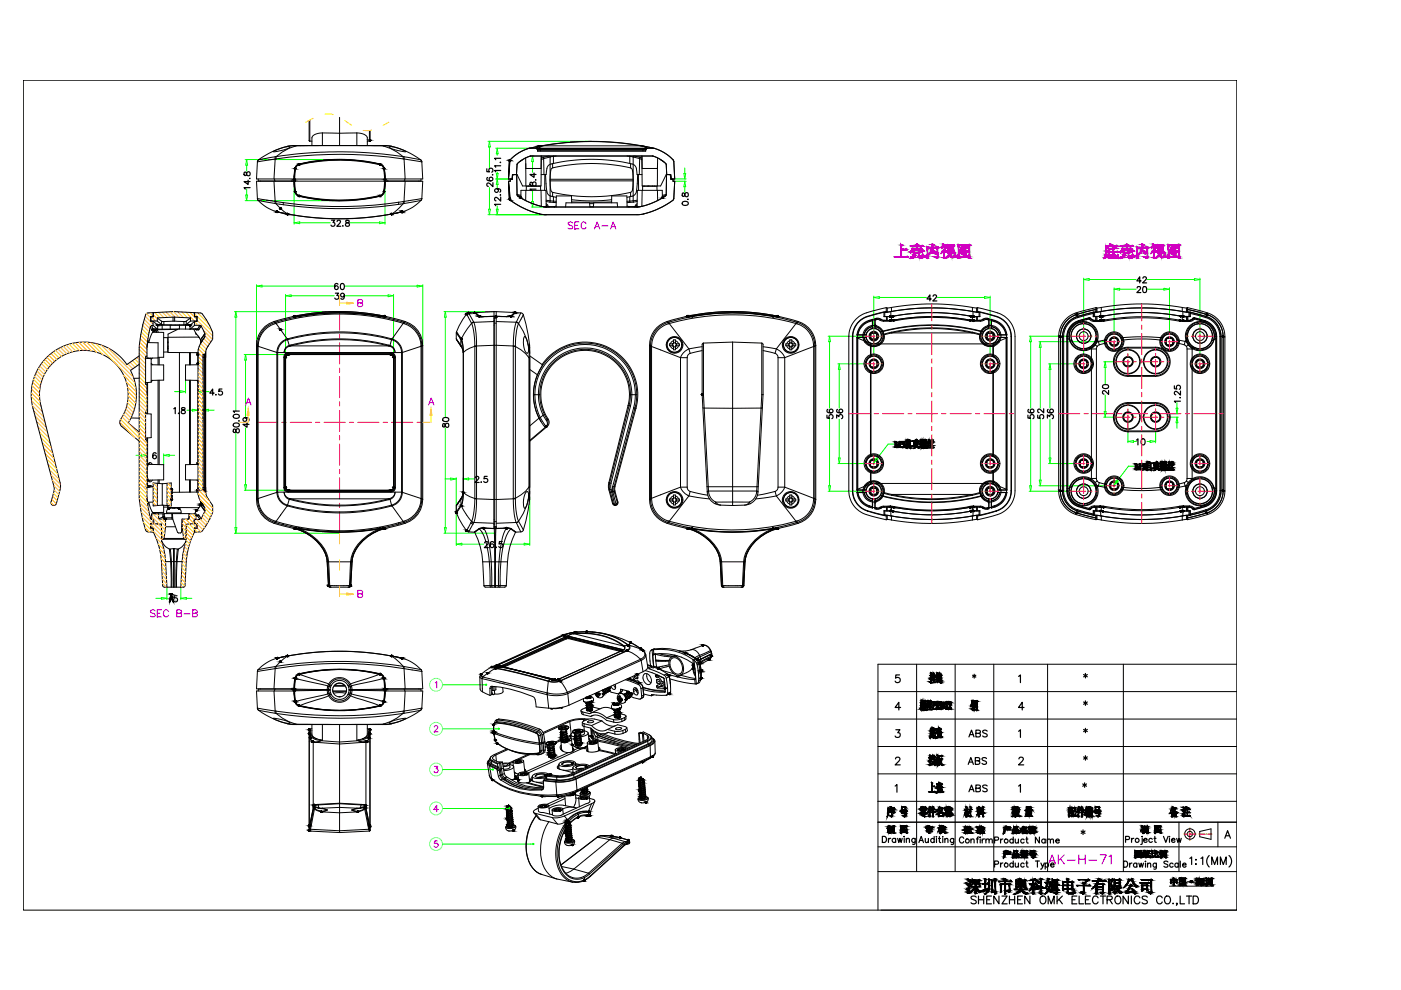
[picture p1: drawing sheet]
<svg xmlns="http://www.w3.org/2000/svg" width="297mm" height="210mm" viewBox="0 0 297 210" stroke-linecap="round" stroke-linejoin="round" font-family="sans-serif">
<defs><g id="words">
<text font-size="5.3" x="221.2" y="184.5">AK-H-71</text>
<g font-size="4.4" fill="#f0f">
<text x="119.2" y="49.7">SEC A-A</text>
<text x="30.7" y="131.9">SEC B-B</text>
</g>
<g font-size="4.4">
<text x="222.2" y="90" transform="rotate(-90 222.2 90)">52</text>
<text x="224.4" y="90" transform="rotate(-90 224.4 90)">36</text>
<text x="236" y="85" transform="rotate(-90 236 85)">20</text>
<text x="204.3" y="157.3">ABS</text>
<text x="188.4" y="163.3">2</text>
<text x="203.9" y="163.3">ABS</text>
<text x="204.3" y="169">ABS</text>
</g>
<text font-size="4.4" fill="#0f0" x="239.9" y="95.6">10</text>
<text font-size="4.4" fill="#f00" x="239.5" y="100.9">M3</text>
<text font-size="4" fill="#0f0" x="146.8" y="44.8" transform="rotate(-90 146.8 44.8)">0.8</text>
<g font-size="4">
<text x="68.8" y="49">32.8</text>
<text x="195.4" y="64.9">42</text>
<text x="239.9" y="63.1">20</text>
<text x="177.4" y="90" transform="rotate(-90 177.4 90)">56</text>
<text x="96" y="91.7" transform="rotate(-90 96 91.7)">80</text>
<text x="188.4" y="96">M3</text>
<text x="31" y="98.4">6</text>
<text x="99.5" y="103.4">2.5</text>
<text x="227.9" y="178.2">*</text>
</g>
<g font-size="4" fill="#ff0">
<text x="69.8" y="64.6">39</text>
<text x="53.6" y="91.7" transform="rotate(-90 53.6 91.7)">49</text>
</g>
<g font-size="3.5">
<text x="205" y="145">*</text>
<text x="228.6" y="150.6">*</text>
<text x="228.6" y="162.3">*</text>
</g>
<text font-size="1.9" x="251.5" y="187.6">·</text>
</g></defs>
<!-- layer: 0 -->
<g fill="none" stroke="#000" stroke-width=".21">
<path d="M4.9 17h257.3v176h-257.3zM54.6 34.3l-.2 3.6h7.9M54.7 37.9l.1 .5h7.7M54.8 33.9l-.2 .4M55.2 38.4h.1M57.9 32.1l1.8-.7a2 2 0 0 1 1.8-.2 7.4 7.4 0 0 1-3.6 .9zM58.1 38.4l.2 4.3M58.2 37.9v.5M58.3 33.7l-3.7 .6M58.3 33.7l-.2 4.2M58.3 38.4h.1M58.4 33.2l-3.6 .7"/>
<path d="M58.4 33.2l-.1 .5M58.5 33.7a93.7 93.7 0 0 1 27 0M58.5 33.7h-.2M58.6 33.2a88.9 88.9 0 0 1 26.9 0M58.6 33.2h-.2M58.6 33.2l-.1 .5M60.9 31l1.1-.1h20l1 .1M60.9 31a17.4 17.4 0 0 0-6.1 2.9M61.8 38.4h.1M62.3 38.4l.2-2.7a1.23 1.23 0 0 1 .9-.9 35.9 35.9 0 0 1 17.7 .2l.4 .7 .2 2.7M62.3 38h.2M62.4 38v.4"/>
<path d="M62.4 38l.2 2.7M62.4 38.4l.2 2.3M62.4 38h19.2M62.4 38.4h19.2M62.4 38h.1M62.5 38v.4M62.5 38.4l.2 2.2M62.6 35.7l-.2 2.3M62.6 35.7h.1M62.7 35.7l-.2 2.3M62.7 30.9l-1.8 .1M62.7 30.9h18.6"/>
<path d="M62.7 30.9l-1.5 .6-1.4 .7-1.2 1M63 30.9h-.3M63.4 34.8l-.5 .4-.3 .5M63.4 34.8a37.4 37.4 0 0 1 17.2 0M63.4 34.8v.1M63.4 34.9l-.5 .3-.2 .5M63.4 34.9a38.1 38.1 0 0 1 17.2 0M65.5 29.8l.2 .1M65.5 25.5v4.3M65.7 29.9h.4M65.7 25.5v4.4M68.4 28.2h7.3"/>
<path d="M68.4 28.2a2.06 2.06 0 0 0-2.3 1v1.7M68.4 28.2v2.7M72 24.9v6M75.7 28.2a2.06 2.06 0 0 1 2.2 1v1.7M75.7 28.2v2.7M78.3 34.4a38.1 38.1 0 0 0-14.9 .4M78.3 27.7v2.2M78.3 29.9h-.4M78.5 29.8l-.2 .1M78.5 27.7v2.1M78.6 34.4l2 .4M80.6 34.9l.5 .4 .2 .4"/>
<path d="M80.6 34.8l.5 .3 .3 .6M80.6 34.8l.5 .4 .3 .5M80.6 34.8v.1M81 30.9h.3M81.3 30.9l1.5 .6 1.4 .7 1.3 1M81.3 30.9l1.7 .1M81.3 35.7l.2 2.3M81.3 35.7h.1M81.4 35.7l.2 2.3M81.5 38.4l-.2 2.2M81.5 38v.4M81.5 38h.2"/>
<path d="M81.6 38h.1M81.6 38.4h.1M81.6 38.4l-.2 2.3M81.6 38v.4M82.2 38.4h.1M82.3 38.4h.1M82.6 31.1l1.7 .3 1.8 .7-1.4-.1a2.84 2.84 0 0 1-2.1-.9zM83 31a17 17 0 0 1 6.2 2.9M85.5 33.2v.5M85.5 33.2h.1M85.5 33.7h.2M85.6 33.2l.1 .5"/>
<path d="M85.6 33.2l3.6 .7M85.7 33.7l3.7 .6M85.7 38.4h.1M85.7 33.7l.2 4.2M85.8 37.9v.5M85.9 38.4l-.2 4.3M88.8 38.4h.1M89.2 33.9l.2 .4M89.3 37.9l-.1 .5h-7.7M89.4 34.3l.2 3.6h-7.9M108 34.3l-.2 3.6h.8l.1-.9h.9l1.2 2.4h3.9l.1-6.3-.1 2.6h-3.2M108.2 33.9l-.2 .4"/>
<path d="M108.9 37l-.2 .2-.1 .8h-.4v.4h-.4l.2 3.7M109.5 37l.1 4.3M109.6 34.9l-.1 2.1M109.7 34.7l-.1 .2M110.8 33.8l-.5 .4M111.4 33.5l.1 2.2M111.5 35.7v3.7M111.5 34.7v1M112.1 39.4v.1M112.1 31.4a8.7 8.7 0 0 0-3.9 2.5M112.1 31.4l-2.1 1-1.8 1.5M112.3 31.4l2-.4-2.1 .4"/>
<path d="M112.3 31.4h-.2M112.3 31.4h1.3M112.4 33.1a7.4 7.4 0 0 0-2.7 1.6M112.4 33.1l-1.3 .5-1.4 1.1M112.5 33.1h-.1M112.5 33.1h25.9M112.9 39.4l-.3 .1M113.6 31.4l.1 .1M113.7 31.4h.1M113.7 39.4v.1M113.7 31.4h24.9M113.7 31.5l.2 .2"/>
<path d="M113.8 31.5h23.3M113.8 31.3l-.1 .1M113.9 31.7h.7M113.9 31.7l.1 .1M114 31.8h.6M114 31.8v.2h22.9v-.2M114.3 39.4v.1M114.4 31a60.4 60.4 0 0 1 22.1 0M114.6 31.7v.1M114.6 31.4v.3M114.6 31.8v.2M114.6 39.4v.1"/>
<path d="M114.6 31.7h21.7M114.6 31.8h21.7M114.7 37h1.1l.2-1.3a1.16 1.16 0 0 1 .8-.9 35.9 35.9 0 0 1 17.7 .2l.4 .5 .2 1.5h1M114.8 31l-1 .3M115 30.9h.1M115 30.9h20.8M115 30.9l-.2 .1M115.1 30.9a59.3 59.3 0 0 1 20.7 0M115.2 33.4l.1 .2M115.2 33.4l-.4 .1M115.3 33.6v3.4M115.3 33.6l-.5 .3"/>
<path d="M115.5 37v3.4M115.7 37l.3 3.7a1.16 1.16 0 0 0 .8 .9l1.1 .2M116.4 33.1l-1.2 .3M116.6 33.1v.2M116.6 33.3l-1.3 .3M116.6 38h17.6M116.6 38.3h17.6M116.6 33.3v9.3M116.9 35.7a34 34 0 0 1 17 0 9.6 9.6 0 0 1 0 4.9 34 34 0 0 1-17 0 9.6 9.6 0 0 1 0-4.9zM117.2 34.7v.9M117.3 33.1v1.5M117.9 33.1l-1.3 .2"/>
<path d="M133 33.1h.5M133.5 33.1l.7 .2M133.5 33.1v1.5M133.5 33.1h.1M133.7 34.7v.9M134.2 33.3l1.4 .3M134.2 33.3v9.3M134.3 33.1l-.1 .2M134.5 33.1l1.2 .3M135.2 37l-.3 3.7a1.23 1.23 0 0 1-.9 .9l-1.1 .2M135.3 37l.1 3.4M135.6 33.6l-.1 3.4"/>
<path d="M135.6 33.6l.5 .3M135.7 33.4l-.1 .2M135.7 33.4l.4 .1M135.8 30.9l.3 .1M135.8 30.9h.1M136.1 33.1l.1 6.3h3.9l1.2-2.4h.9v.9h.9l-.2-3.6M136.1 30.9l1.1 .5zM136.1 33.1l.1 2.6h3.2M136.3 39.5h3v.9M136.3 39.5l-.1 .9M136.3 39.4v.1M136.3 31.7v.1"/>
<path d="M136.3 31.4v.3M136.3 31.8h.6M136.3 31.7h.7M136.3 31.8v.2M136.5 31h.1M136.5 31l2 .4M136.5 31l2.1 .4M136.6 39.4v.1M136.9 31.7v.1M137 31.7l-.1 .1M137.1 31.5l.2-.1zM137.1 31.5l-.1 .2"/>
<path d="M137.6 39.4l-.3 .1M138.4 33.1h.1M138.4 39.4v.1M138.5 33.1a7 7 0 0 1 2.6 1.6M138.5 33.1l1.3 .5 1.3 1.1M138.6 31.4h.1M138.7 31.4a8.9 8.9 0 0 1 4 2.5M138.7 31.4l2.2 1 1.8 1.5M138.8 39.4v.1M139.4 35.7v3.7M139.4 34.7v1M139.4 33.5v2.2"/>
<path d="M140 33.8l.8 .5M141.1 34.7l.2 .2M141.3 34.9l.1 2.1M141.3 37v4.3M142 37l.2 .2 .1 .8h.4v.4h.4l-.2 3.7M142.7 33.9l.2 .4M54.6 42.1l-.2-3.7h7.9l.1 1.2a1.86 1.86 0 0 0 .9 2 35.9 35.9 0 0 0 17.8-.2l.4-.7 .2-2.3h7.9l-.2 3.7M54.6 42.1a7.2 7.2 0 0 0 4.1 2.8M54.6 42.1l3.7 .6M54.6 42.1l.1 .4 3.6 .7M58.3 42.7v.5M58.3 42.7h.2"/>
<path d="M58.3 43.2l1.8 .2M58.5 42.7l.1 .6 .9 .9 1.4 1.2M58.5 42.7l1.6 .3M58.7 44.9l.2 .1M58.7 44.9l.4 .1M58.9 45l1.7 .3M58.9 45h.1M59 45l1.9 .4M59.1 45l1.8 .4M60.1 43v.4M60.7 45.3l.2 .1M60.9 45.4h.1"/>
<path d="M60.9 45.4a60.6 60.6 0 0 0 22.2 0M62.6 40.7l.3 .5 .5 .4M62.6 40.7l.3 .5 .5 .3M62.7 40.6l.2 .6 .5 .2M62.7 40.6l-.1 .1M63.4 41.5a38.2 38.2 0 0 0 17.2 0M63.4 41.6l2 .4M63.4 41.4v.1M63.4 41.4a38.1 38.1 0 0 0 17.2 0M65.7 42a37.7 37.7 0 0 0 12.6 0M80.6 41.4v.1M80.6 41.6l-2 .4"/>
<path d="M81.3 40.6l-.2 .5-.5 .3M81.3 40.6l.1 .1M81.4 40.7l-.2 .5-.6 .3M81.4 40.7l-.3 .5-.5 .4M83.1 45.4h-.1M83.1 45.4a60.3 60.3 0 0 1-22.1 0M83.1 45.4h.1M84.5 43.3a86.6 86.6 0 0 1-24.4 .1M84.5 42.9a86.6 86.6 0 0 1-24.4 .1M84.5 42.9v.4M85.1 45l-2 .4M85.2 44.9l-.1 .1"/>
<path d="M85.3 44.9l-2.2 .5M85.5 42.7v.5l-1.2 1.2-1.2 1M85.5 42.7l-1 .2M85.7 42.7v.5M85.7 43.2l-1.2 .1M85.7 42.7h-.2M89.3 42.5a8.4 8.4 0 0 1-4 2.4M89.3 42.5l-3.6 .7M89.4 42.1l-.1 .4M89.4 42.1l-3.7 .6M108 42.1l.3 .4M108.3 42.5a18 18 0 0 0 6.1 2.9"/>
<path d="M108.3 42.5l3.1 1.8 3 1.1M109.6 41.3l.8 .1M109.6 41.3l.2 .2M109.8 41.5h.1M109.8 41.5a16.5 16.5 0 0 0 5 2.2M109.8 41.5l2.5 1.4 2.5 .8M110 41.5l.4 .1M110 41.7h.4M110.4 41.9l.1-1.5h5.2l.1 3.4M111.5 40.4l-.1 2.1M111.6 40.4v-.9h3v.9M114.4 45.4l1.4 .1"/>
<path d="M114.7 40.4l.1 3.3M114.8 43.7l1 .2M115.1 43.8l.5 .1M115.6 43.9h.2M115.8 43.2l.3 .3v.3M115.8 43.8v.1M115.8 42.5l.8 .1M115.8 42.7l.8 .2M115.8 43.8h.1M115.8 43.9h.1M115.8 43.5l.2 .3M115.8 45.5h19.3"/>
<path d="M115.8 43.9h19.3M115.9 43.8h1.6M115.9 43.8l-.1 .1M116 43.8h-.1M116.1 43.8l.3 .1M116.1 43.8h-.1M116.6 42.9h.8M116.6 42.6h.7M116.6 42.6v.3M117.2 40.8v.9M117.3 42.6l.1 .3M117.3 42.6l.6 .1"/>
<path d="M117.3 41.7v.9M117.4 42.9l.5 .1M117.5 43.9h.1M117.5 43.8v.1M117.5 43.8l.1 .1M117.9 43.7l-.4 .1M119.9 43.9l.1-.9h5l.1 .9M121.2 42.8h8.5M121.2 42.3a35.6 35.6 0 0 0 8.5 0M121.2 43v-1.5h-3.3v2.4M125 43.2h.9M125.1 43.9h.7"/>
<path d="M125.8 43.9l.1-.9h5v.9M129.7 43v-1.5h3.2l.1 2.4M133 43.7l.3 .1M133.3 43.8l.1 .1M133.3 43.8h.1M133.3 43.8v.1M133.4 43.8h1.6M133.5 42.9l-.5 .1M133.5 42.6v.3M133.5 42.6l-.6 .1M133.5 41.7v.9M133.7 40.8v.9"/>
<path d="M134.2 42.6h-.7M134.2 42.6l.1 .3M134.3 42.9h-.8M134.7 43.7h.1M134.8 43.7v.1M134.8 43.8l-.4 .1M134.8 43.8h.1M134.9 43.8h.1M135 43.8l.3 .1M135.1 43.2l-.4 .3v.2M135.1 43.5l-.2 .3M135.1 43.8v.1"/>
<path d="M135.1 43.8h.1M135.1 42.7l-.8 .2M135.1 42.5l-.9 .1M135.3 43.9h-.2M135.8 43.8l-.5 .1M136.1 43.7l-1 .2M136.2 40.4l-.1 3.3M136.5 45.4l-1.4 .1M136.5 45.4a18.5 18.5 0 0 0 6.1-2.9l-3 1.8zM139.4 40.4v2.1M140.4 41.9v-1.5h-5.3v3.4M140.9 41.7h-.5"/>
<path d="M140.9 41.7h.1M141.1 41.5l-.7 .1M141.1 41.5a15.9 15.9 0 0 1-5 2.2M141.1 41.5l-2.3 1.3-2.7 .9M141.3 41.3l-.9 .1M141.3 41.3l-.2 .2M29.5 75.5l-2.6 1.8a11.2 11.2 0 0 0-13.8-3.7 11.2 11.2 0 0 0-6.1 13l4.5 16.6v.9l-.7 2.3a.59 .59 0 0 0 .4 .8 .59 .59 0 0 0 .8-.5l.7-2.8 .1-1-4.1-16.9a9.4 9.4 0 0 1 11-11.5 9.4 9.4 0 0 1 5.7 14.8v.4l.3 .6 3.8 3.2M29.5 77.3l-1.8 1.2a11.1 11.1 0 0 1-.5 11.2l2.3 1.9M30.9 75.9l1.2 .1v5l-1.2 .1M31.2 75.5l-.3 .1v5.9l.3 .1M31.3 75.9v.1M31.3 72.6l2.2 .1v4.7"/>
<path d="M31.4 72.6v-.4l-.2 1.4M31.4 75.9l.1 .1M31.4 76h.1M31.9 69.3l.2 .6M31.9 75.9l-.2 .1M31.9 69.2l-.3 1.4a19.4 19.4 0 0 0-.4 5.4l2.3-.1M31.9 69.2v.1M31.9 67.1l.1 .1M31.9 67.1v1h.6M32 67.2v.9M32 68.1h.1M32 68.1h1.3"/>
<path d="M32.1 77l.2 .3M32.1 77.3l2.6 .1v3.2l-2.6 .1M32.1 69.9l.1 .1M32.2 69l-.3 .2M32.2 69h.3M32.2 69h.1M32.2 69l.2 .7M32.2 70h.2M32.3 70.5l-.8 2.1M32.3 75.9l-.2 .2M32.4 69.7l.1 .1M32.4 69.7l-.3 .2"/>
<path d="M32.4 69.7h.9M32.4 70.4l-.1 .1M32.4 70.4h.1M32.5 66.3l-1.3 .1-.2 .2a26.4 26.4 0 0 0-1.5 7.1v31.7a22.7 22.7 0 0 0 1.6 7.3l1.4 .1v-.8M32.5 68.1l.9 .8v.9M32.5 69l.8 .7M32.5 66.3v.1M32.5 67.1v.1M32.5 70.4l2.2 .1v5.2l-1.2 .1M32.5 66.3v.8M32.5 68.1v.9M32.5 67.1h-.6"/>
<path d="M32.5 69.8l-.3 .2M32.5 67.2l.1-.9a39.8 39.8 0 0 1 8.6 0v.9M32.5 69.9l-.1 .1M32.5 67.2h-.5M32.5 70.2l-.1 .2M32.5 69.8h.1zM32.5 69.8l-.1 .2M32.6 69.8l-.1 .1M32.7 70.1l.2 .3M32.7 70.1l-.4 .4M32.8 70l.3 .4M32.8 70l-.1 .1"/>
<path d="M32.9 69.8v.1M32.9 69.9l.2 .2M32.9 69.9l-.1 .1M33 69.8l-.1 .1M33.1 70.1l.1 .4M33.3 69.8v.1M33.3 68.8h1M33.3 69.7l.1 .1M33.3 69.9l.2 .6M33.3 69.9l-.2 .2M33.3 67.4l1 .7M33.3 68.1l1 .7"/>
<path d="M33.3 67.4v.7M33.4 68.9h1M33.4 69.8h.1M33.5 68.9l6.8 .1M33.7 75.8v1.6M34.3 68.1l.4 .1M34.3 68.8h.1M34.3 68.1v.7M34.3 68.9h.1M34.3 68.8l.4 .1M34.4 68.9v.9M34.7 71.6h.9v3h-.9"/>
<path d="M34.7 68.9h4.3M34.7 68.2v.7M35.6 72.5v.2M35.6 73.9v.1zM35.6 73.3v.5M36.1 68.9v.9M36.7 68.1l-2 .1M36.7 68.1h.3M36.7 67.2h.3M36.7 67.2v.9M36.7 67.2l-3.4 .2M37 68.1l2 .1"/>
<path d="M37 67.2v.9M37 67.2l3.4 .2M37.7 69.8l-4.4 .1M37.8 69.8l-2.2 1v3.9l6.4 .1M38 68.9v.9M38 74.8v29.6M38 69.8h-5.5M38 69.8h3.8M39 68.2v.7M39.3 69v.8M39.3 68.9h1.1M39.4 68.9v.1"/>
<path d="M39.5 68.8h.1M39.5 68.8l-.5 .1M39.5 68.8h.9M39.5 68.1l-.5 .1M40.2 74.8v2.6M40.2 69.8h.1M40.3 68.9v.9M40.4 68.9h-.1M40.4 74.8v2.6M40.4 68.1l-.9 .7v-.7M40.4 67.4l-.9 .7M40.4 69.7l-.1 .1"/>
<path d="M40.4 67.4v.7M40.4 68.1h1.3M40.4 69.7h1.5M41.1 69.8l.4 .8M41.2 68.1l-.8 .8M41.2 67.2h.5v.9M41.3 66.3l1.5 .2a13.4 13.4 0 0 1 2.3 4.1 2.74 2.74 0 0 1-1 2.8l-.4 .7-.1 .7v29.5l.2 .8 .3 .7a3.1 3.1 0 0 1 .4 4.3l-1.7 2.5-1.5 .2M41.3 69l-.9 .7M41.3 66.3v.8M41.3 67.1l-.1 .1M41.3 66.3l-.1 .1M41.3 69h1.1"/>
<path d="M41.3 67.1h.5M41.4 69.8l.3 .1M41.5 70.6l.2 .3M41.6 70.9h.1M41.6 74.8l.4 .4M41.7 69.9h.3M41.7 70.9l.8 1.1M41.7 68.1h.1M41.8 69.8l.2 .1M41.8 67.1v1h-.5v.9M41.8 67.1l-.1 .1M41.9 69.7l.3 .2"/>
<path d="M41.9 69.7l-.1 .1M42 77.1l-.2 .2M42 77.3l-2.7 .1v3.2l2.7 .1M42.1 71.3v.2M42.1 71.5h-6.5M42.1 71.5l.1 .1M42.2 69.9h-.2M42.4 69l.2 .1M42.4 69l-.5 .7M42.5 72v.1M42.5 72.1l.1 .6M42.6 72.7l-.1 .1"/>
<path d="M42.6 69.1l.8 1.6M42.6 69.1l-.4 .8M42.6 69.1h.1M42.8 72.4l-.6 1-.2 1.1v30.1l.4 1.4 1 1.8M42.8 72.3l-.2 .4M42.8 72.3h.1M43 75.7h.6M43.3 75.2v28.7M43.3 75.2h-.3v28.7l.3 .1M43.4 75.1l-.1 .1M43.4 75.1v28.9M43.4 70.7l-.9 1.3"/>
<path d="M43.4 70.7v.1M43.4 71.3l-.6 1.1M43.4 71.3l-.6 1M43.4 70.8l-.9 1.3M43.4 70.8v.5M43.6 74.9v.8M43.6 75.7v28.5M43.6 75.7h.1M43.6 74.9l-.2 .2M43.6 74.8v.1M54.4 73.2l.2 .2M54.4 73.2v32.7"/>
<path d="M54.6 73.4h.1M54.6 73.4v32.4M54.7 73.4l4 1.3M54.7 73.4v32.3M54.7 73.4h.1M58.1 68.2l4.2-1.1h.5a51.5 51.5 0 0 1 18.1 0h.8l4.2 1.1M58.1 68.2a5.3 5.3 0 0 0-3.7 5M58.1 68.2l.2 .1M58.3 68.3v.3M58.3 68.6a5 5 0 0 0-3.6 4.8M58.3 68.3a5.2 5.2 0 0 0-3.7 5.1M58.5 68.6a47.2 47.2 0 0 1 27 0"/>
<path d="M58.5 68.6l2.4 3.3M58.5 68.3v.3M58.5 68.3a48.2 48.2 0 0 1 27 0M58.5 68.6h-.2M58.5 68.3h-.2M58.7 74.7l26.6 .1M58.7 74.7v29.7M60.2 75.7h.3M60.2 75.7v27.7M60.5 75.7h.1M60.5 75.7v27.7M60.9 71.9v.1"/>
<path d="M60.9 71.9a3 3 0 0 0-2.2 2.8M60.9 71.9l.1 .1M60.9 72a2.85 2.85 0 0 0-2 2.7v29.7a2.83 2.83 0 0 0 2 2.7M60.9 71.9a41.9 41.9 0 0 1 22.2 0M60.9 71.9h.1M60.9 72h.1M61 72a42.9 42.9 0 0 1 22 0M61 72l.3 1.3M61.1 75.1v.1M61.1 75.1l-.4 .2-.2 .4M61.1 75.2l-.4 .1-.2 .4M61.1 74.8l-.7 .3-.2 .6"/>
<path d="M61.1 75.2h21.8M61.1 75.1h21.8M61.1 74.8h21.8M61.1 74.8v.3M61.1 75.2a.58 .58 0 0 0-.6 .5M61.3 73.3l.1 .1M61.3 73.3a1.48 1.48 0 0 0-1.1 1.5 1.49 1.49 0 0 1 1.2-1.4M61.3 73.3l.5-.2a41.9 41.9 0 0 1 20.9 .2M61.6 73.2v.1M61.6 73.3l-.2 .1M61.6 73.3h.2a41.4 41.4 0 0 1 20.5 0M61.6 73.3h20.7"/>
<path d="M62.5 67l-.1 .1M62.5 67a47.2 47.2 0 0 1 19 0M62.5 67v.1M62.5 67.1h.2M62.7 67.1a51.3 51.3 0 0 1 18.4 0h.2M62.7 67.1h-.1M81.3 67.1h.1M81.5 67.1h-.2M81.5 67l.1 .1M81.5 67v.1M82.3 73.3l.3 .1M82.4 73.2l-.1 .1"/>
<path d="M82.7 73.3a1.48 1.48 0 0 1 1 1.5 1.44 1.44 0 0 0-1.1-1.4M82.7 73.3l-.1 .1M82.9 75.2a.58 .58 0 0 1 .5 .5v27.7a.58 .58 0 0 1-.5 .5M82.9 74.8l.7 .3 .2 .6M82.9 75.1v.1M82.9 75.1l.3 .1 .3 .5M82.9 75.2l.4 .1 .2 .4M82.9 74.8v.3M83 72l-.3 1.3M83 72h.1M83.1 72a2.9 2.9 0 0 1 2 2.7v29.7a2.85 2.85 0 0 1-2 2.7M83.1 71.9l-.1 .1"/>
<path d="M83.1 71.9h.1M83.1 71.9a3 3 0 0 1 2.2 2.8M83.1 71.9v.1M83.5 75.7h.1M83.5 75.7v27.7M83.5 75.7h.3M83.8 75.7v27.7M85.3 74.7v29.7M85.5 68.3v.3M85.5 68.3h.2M85.5 68.6h.2M85.5 68.6l-2.4 3.3"/>
<path d="M85.7 68.3v.3M85.7 68.6a5 5 0 0 1 3.6 4.8M85.7 68.3a5.2 5.2 0 0 1 3.7 5.1M85.9 68.2a5.3 5.3 0 0 1 3.7 5M85.9 68.2l-.2 .1M89.3 73.4h.1M89.3 73.4v32.4M89.4 73.4l-4.1 1.3M89.4 73.4v32.4M89.6 73.2v32.7M89.6 73.2l-.2 .2M96.7 71.9l1 1.4-.1-.1"/>
<path d="M96.7 71.9l1 1.3M96.7 70.6v1.3M96.8 70.6l1 1.4M96.8 70.4l-.1 .2M96.8 70.4h.1M96.8 70.4l1 1.5M96.8 72.1l.9 1.3M97.7 73.3l.1 .1M97.7 73.2v.1M97.7 73.3l.5 1.2M97.7 73.4h.1M97.8 73.4l.4 1.1"/>
<path d="M97.8 72l.3 1.1 .1 1.6M97.8 71.9l.3 1.1 .1 1.7M97.8 71.9v.1M97.8 71.9l-.1 1.4M98.2 74.5v29.8M98.2 74.7h.1M98.9 66.6l1.1 2M98.9 66.6h.1M99.4 66.4a2.47 2.47 0 0 1 2.3 .7l.8 .1M99.4 66.4l1 1.9M99.4 66.4l-.4 .1a13.9 13.9 0 0 0-2.2 3.9M100 68.6h.1"/>
<path d="M100 68.6l-1.6 2.1-.6 1.2M100 68.6l.5 2.2 .2 2.6M100.4 68.3h.1M100.4 68.3l-.4 .3M100.5 68.3l.4 2.3 .1 2.8M100.5 68.3l-.5 .3M100.7 73.4h.1M100.7 73.4l-1.9 .8-.6 .5M100.7 73.4h.3M100.7 73.4v32.3M100.7 66.3l1 .7M100.7 66.3h.1"/>
<path d="M101 73.4h.1M101 73.4l3.7-.2 4.1 .2M101 73.4v32.3M101.7 67l.8 .1M101.7 67h-.1M102.5 67.1v.1M104.7 66.1v45.9h-3.1a2.27 2.27 0 0 1-2.2 .8M104.7 67.1l-2.2 .1M104.7 67.2h.5M104.7 68h.1M104.7 66.1h.5M104.7 68.9h.1"/>
<path d="M104.7 68.2l-4.2 .1M104.7 66.1l-4 .2M104.8 67v45.1M104.8 67l-2.3 .1M104.8 67h.4M105.2 67v.4M105.2 67l2.2 .1M105.2 66.1v45.9h3.1a2.17 2.17 0 0 0 2.1 .8M105.2 67.1l2.2 .1M105.2 67.4l-.4 .1M105.2 68.5h-.4M105.2 68.2l4.2 .1"/>
<path d="M105.2 66.1l4 .2M107.4 67.1v.1M108.2 67h.1M108.2 67l-.8 .1M108.8 73.4v.1M108.8 73.5v32.2M108.8 73.4h.5M108.8 73.5h.5M109.3 73.5l1.2 .7 .9 .8 .7 .8M109.3 73.4v.1M109.3 73.5v32.2M109.3 66.3l-1.1 .7"/>
<path d="M109.4 68.3l.5 .4M109.4 68.3l-.4 1.9-.2 3.2M109.5 68.3l.4 .3M109.5 68.3h-.1M109.9 68.7l-.4 1.2-.2 3.5M109.9 68.6l1 1.6 .8 1.8 .5 2M109.9 68.6v.1M110.4 66.4l.4 .1 .2 .3M110.4 66.4l-.9 1.9M110.4 66.4a2.17 2.17 0 0 0-2.1 .7l-.9 .1M111 66.8l.5 1.9 .8 4.4M111 66.8l-1.1 1.8"/>
<path d="M111.2 71.4a4.3 4.3 0 0 1 .7 3.4l-.1 .1a3.5 3.5 0 0 1-.6-3.5zM112.1 75.8v27.5M112.1 75.8h.2M112.2 74l.1 .9M112.2 74l-.1 1.8M112.3 73.1l-.1 .9M112.3 73.1v32.9M112.3 75.5l2.7 1.9-1.1 2.1M112.3 78.3l1.6 1.2M113.9 79.5a10.9 10.9 0 0 0 .4 9.2M114.9 77.3a11.2 11.2 0 0 1 13.9-3.7 11.2 11.2 0 0 1 6 13M137.7 73.2v32.7"/>
<path d="M137.7 73.2l.2 .2M137.9 73.4h.2M137.9 73.5l6.4 2.3M137.9 73.4v32.4M138.1 73.4v32.4M141.4 68.2l4.2-1.1h.5a51.3 51.3 0 0 1 18.2 0h.7l4.2 1.1M141.4 68.2a5.2 5.2 0 0 0-3.7 5M141.4 68.2l.3 .1M141.7 68.3a5.3 5.3 0 0 0-3.8 5.1M141.7 68.7a5 5 0 0 0-3.6 4.7M141.7 68.3v.4M141.9 68.3v.3"/>
<path d="M141.9 68.3a48 48 0 0 1 26.9 0M141.9 68.3h-.2M141.9 68.6l4.2 5.4M141.9 68.6a49.8 49.8 0 0 1 26.9 0M141.9 68.6l-.2 .1M142 72.9h.8v-.8h.4v.8h.8v.4h-.8v.9h-.4v-.9h-.8zM142.1 73.3l.3 .4 .4 .3M142.5 73.3l.3 .3M142.6 72.9v.4M142.8 72.7h.4M142.8 73.5h.4M142.8 72.3l-.4 .2-.3 .4"/>
<path d="M142.8 72.6l-.3 .3M143.2 72.3l.4 .2 .3 .4M143.2 72.6l.3 .3M143.4 72.9v.4M143.5 73.3l-.3 .3M143.9 73.3l-.3 .4-.4 .3M144.3 75.8h1.4M144.3 75.8v27.5M145.7 75.8v27.5M145.8 67h.1M145.8 67a47.1 47.1 0 0 1 19.1 0M145.8 67v.1"/>
<path d="M145.8 67.1h.2M146 67.1h.1a53.7 53.7 0 0 1 18.2 0h.4M146 67.1h.1M146.1 74l-1.1 .7-.7 1.1M146.1 74l.2 .9M146.3 74.9l-.4 .3-.2 .6M148.9 73.5l-2.8 .5M148.9 74.3l-2.6 .6M149.1 72.7l-.2 .3v10.7M149.1 72.7v11M155.3 72.5v34.7M155.3 72.5l6.2 .2"/>
<path d="M155.3 72.5l-6.2 .2M161.5 72.7l.3 .3v10.7M161.5 72.7v11M161.8 74.3l2.5 .6M161.8 73.5l2.8 .5M164.3 74.9l.5 .3 .2 .6M164.6 74l1.2 .9 .6 .9M164.6 74l-.3 .9M164.7 67.1h.1M164.8 67.1h-.1M164.9 67l.1 .1zM164.9 67l-.1 .1"/>
<path d="M165 75.8h1.4M165 75.8v27.5M166.4 75.8v27.5M166.8 73.3l.2 .4 .5 .3M167.2 73.3l.3 .3M167.3 72.9v.4M167.5 72.7h.4M167.5 73.5h.4M167.5 72.3l-.5 .2-.2 .4M167.5 72.1h.4v.8h.8v.4h-.8v.9h-.4l-.1-.9h-.8v-.4h.9zM167.5 72.6l-.3 .3M167.9 72.3l.4 .2 .2 .4"/>
<path d="M167.9 72.6l.3 .3M168 72.9v.4M168.2 73.3l-.3 .3M168.5 73.3l-.2 .4-.4 .3M168.8 68.6l-4.2 5.4M168.8 68.6l.2 .1M168.8 68.3v.3M168.8 68.3h.2M169 68.7a4.9 4.9 0 0 1 3.5 4.7M169 68.3v.4M169 68.3a5.3 5.3 0 0 1 3.8 5.1M169.2 68.2a5.3 5.3 0 0 1 3.8 5"/>
<path d="M169.2 68.2l-.2 .1M172.5 73.4h.3M172.5 73.4v32.4M172.8 73.5l-6.4 2.3M172.8 73.4v32.4M173 73.2l-.2 .2M173 73.2v32.7M180.7 71.4h.1M180.7 71.4v32.6M180.8 71.4v32.6M181.8 71.6h.1M181.8 71.7l1.4 .6"/>
<path d="M181.8 71.5v32.4M181.9 71.6h1.3M181.9 71.6v32.3M181.9 71h-.1M181.9 71h1.3M183 71h-1.2v33.4M183 71h.6M183 71.5h.6M183 71.5h-1.2M183 71v.5M183 71.6l.2 .7M183.2 71h.1"/>
<path d="M183.2 71.6h.1M183.2 71.6l.3 .8M183.2 72.3l.1 .2M183.3 71.6l.3 .7M183.3 71.6h.3M183.3 71h.3M183.3 72.5l.6 .5 .7 .4M183.5 72.4l.1 .1M183.5 72.4l-.2 .1M183.6 72.3l-.1 .1M183.6 72.3v.1M183.6 72.5l1 .8"/>
<path d="M183.6 71.6a1.7 1.7 0 0 0 1 1.2M183.6 71h.1M183.6 72.4v.1M183.6 72.4l1 .7M183.6 72.4l1 .4M183.6 71.5v.1M183.9 67.1a4.5 4.5 0 0 0-3.2 4.3M183.9 67.1h.1M183.9 67.1a4.4 4.4 0 0 0-3.1 4.3M184.2 67.9a3.6 3.6 0 0 0-2.5 3.1h.1M184.2 67.9l.2 .1M184.3 68.2a3.5 3.5 0 0 0-2.4 2.8"/>
<path d="M184.4 68a3.6 3.6 0 0 0-2.6 3M184.4 68l-.1 .2M184.5 75.5a1.94 1.94 0 0 0 0 3.3M184.5 78.8l.1 .1M184.5 75.7a1.69 1.69 0 0 0 0 2.9M184.5 78.6l.2 .1M184.5 75.5v.2M184.5 78.6v.2M184.5 71.6l.1 .3 .3 .1M184.5 77.5l.1 .3 .3 .1M184.5 70.9l.1 .1M184.5 76.8h.1"/>
<path d="M184.5 70.9v.7M184.5 76.8v.7M184.6 77.4l.1 .3 .3 .1M184.6 73.4h.1M184.6 73.4v2M184.6 76.8v.6M184.6 77.4l-.1 .1M184.6 73.1v.2M184.6 73.1h.1M184.6 72.8v.3M184.6 72.8h.1M184.6 73.3v.1"/>
<path d="M184.6 75.4l-.1 .1M184.6 75.4h.1M184.6 78.9h.1M184.6 78.9v17.6M184.6 71.5l.1 .3 .3 .1M184.6 71v.5M184.6 71.5l-.1 .1M184.7 75.6a1.65 1.65 0 0 1 2.2 1.5 1.65 1.65 0 0 1-2.2 1.6M184.7 78.9h.1M184.7 75.6l-.2 .1M184.7 73.4v1.9M184.7 75.4v.2"/>
<path d="M184.7 78.7v.2M184.7 75.3a1.88 1.88 0 0 1 2.4 1.8 1.88 1.88 0 0 1-2.4 1.8M184.7 75.3v.1M184.7 78.9v17.6M184.9 70.5l-.3 .1-.1 .3M184.9 76.4l-.3 .1-.1 .3M184.9 70.5h.7M184.9 72h.7M184.9 76.4h.7M184.9 77.9h.7M184.9 70.5l.1 .1M184.9 76.4l.1 .1"/>
<path d="M184.9 67.9v.1M184.9 68h.1M184.9 68l-.6 .2M184.9 67.9l-.5 .1M185 76.5l-.3 .1-.1 .2M185 69.2v.1M185 69.3a1.97 1.97 0 0 0-1.7 1.7M185 69a2.25 2.25 0 0 0-2 2M185 68v1M185 69.2a2.1 2.1 0 0 0-1.8 1.8M185 69.6a1.68 1.68 0 0 0-1.4 1.4M185 68h.1"/>
<path d="M185 69v.2M185 69.3v.3M185 68h-.1M185 69.6v.1M185 76.5h.6M185 77.8h.6M185 77.8l-.1 .1M185 67.9v.1M185 67.9h-.1M185 67.7v.1M185 67.7v.2M185 67.7l-.8 .2"/>
<path d="M185 67.8h.5M185 67.8v1.2M185 70.6l-.3 .2-.1 .2M185 69.7a1.67 1.67 0 0 0-1.4 1.3M185 69h.5M185 70.6h.5M185 71.9h.5M185 69v.7M185 71.9l-.1 .1M185.5 70.6l.3 .2 .1 .2M185.5 69.7a1.62 1.62 0 0 1 1.4 1.7 1.62 1.62 0 0 1-1.6 1.5 1.62 1.62 0 0 1-1.7-1.4M185.5 71.9l.1 .1"/>
<path d="M185.5 67.6v.2M185.5 67.6v.1M185.5 67.8v1.2M185.5 69.3a1.61 1.61 0 0 1 1.6 1M185.5 69.3a2.55 2.55 0 0 1 1.5 1h.1M185.5 67.9v.8M185.5 67.7v.2M185.5 68.7v1M185.5 69.3l.1 .3M185.5 68.7l.3 .4M185.5 69l.3 .1M185.6 76.5l.2 .1 .1 .2"/>
<path d="M185.6 69.6l.6 .3 .5 .5M185.6 69.6l-.1 .1M185.6 77.8v.1M185.6 70.5l.3 .1 .1 .3M185.6 76.4l.3 .1 .1 .3M185.6 76.4v.1M185.6 70.5l-.1 .1M185.6 72.9l.7 .1M185.8 67.5h.5l.5 .2M185.8 67.5l.1 .1M185.8 67.5l-.3 .1M185.8 69.1a2.28 2.28 0 0 1 1.4 1.1"/>
<path d="M185.9 67.6l.9 .2M185.9 67.8l.7 .1M185.9 67.6v.2M185.9 67.8l-.4 .1M185.9 67.6l-.4 .1M185.9 71.5l-.1 .3-.3 .1M185.9 71.5l.1 .1M185.9 71v.5M185.9 77.4l-.1 .3-.2 .1M185.9 77.4l.1 .1M185.9 76.8v.6M186 71.6l-.1 .3-.3 .1"/>
<path d="M186 77.5l-.1 .3-.3 .1M186 70.9v.7M186 76.8v.7M186 76.8h-.1M186 70.9l-.1 .1M186.3 73a2.1 2.1 0 0 1-1.7 .1M186.3 73v.1M186.3 73.1a2.16 2.16 0 0 1-1.7 .2M186.4 72.9l-.1 .1M186.4 72.9v.1M186.4 73l.1 .1M186.4 73l-.1 .1"/>
<path d="M186.5 73.1a2.32 2.32 0 0 1-1.8 .3M186.6 67.9l.7 .2M186.7 70.4a1.67 1.67 0 0 1-.2 2 1.67 1.67 0 0 1-1.9 .4M186.8 72.9l-.3 .2M186.8 72.9h21.6M186.8 67.7v.1M186.8 67.7l.7 .2M186.8 67.8l-.2 .1M186.8 67.8l.6 .1M186.9 70.3l.3 .8-.1 .8-.7 1M186.9 70.3h.1M186.9 70.3l-.2 .1"/>
<path d="M187.1 70.3a2.17 2.17 0 0 1-.7 2.7M187.2 70.2a41.7 41.7 0 0 1 20.8 0M187.2 70.2h.1M187.2 70.2v.1M187.2 70.2l-.1 .1M187.2 70.3a42.1 42.1 0 0 1 20.7 0M187.2 70.3l.2 .6M187.3 68.1h1.4M187.4 70.9v.1M187.4 71a1.74 1.74 0 0 1-.6 1.9M187.4 67.9l-.1 .2M187.4 66.2h.1"/>
<path d="M187.4 66.2l-3.5 .9M187.4 67.9l1.4 .1M187.4 67.1h.5M187.4 66.2v.9M187.5 66.2l.1 .1M187.5 67.9h-.1M187.5 67.9h.4M187.6 67.1h1.2M187.6 67.1h-.2M187.6 66.3v.8M187.9 66l.1 .1M187.9 65.2l.2 .1"/>
<path d="M187.9 65.2l-2.1 .5a6.9 6.9 0 0 0-4.8 2.5 5.3 5.3 0 0 0-1 3.2v32.7a5.5 5.5 0 0 0 4.7 5.3l3.2 .8M187.9 66l-4 1.1M187.9 65.2v.8M187.9 67.9h.2M187.9 67.1v.8M188 66.1l.1 .1M188 66.1l-.5 .1M188.1 67.1h.7M188.1 67.1h-.2M188.1 67.9h.7M188.1 65.3v.9M188.1 67.1v.8"/>
<path d="M188.8 68l-.1 .1M188.8 67.9h.2M188.9 66.1l-1.3 .2M188.9 66.1a48.8 48.8 0 0 1 17.4 0M188.9 67.1h-.1M188.9 66.1v1M189 66l-.9 .2M189 65.2l-.9 .1M189 66a48.7 48.7 0 0 1 17.2 0M189 65.2a50.1 50.1 0 0 1 17.2 0M189 67.1h-.2M189 65.2v.8"/>
<path d="M189 67.1v.8M189 70.4l.1 .2M189 70.4l-1.6 .5M189 70.4a39.8 39.8 0 0 1 17.1 0M189.1 70.6l-1.7 .4M189.1 70.6a40.3 40.3 0 0 1 17 0M189.1 70.6h17M189.3 67a45.2 45.2 0 0 1 16.6 0M189.3 67l-.4 .1M189.3 67l-.3 .1M189.5 67.9v.1M189.5 67.9l-.7 .1"/>
<path d="M189.5 68l-.8 .1M189.5 68a43.4 43.4 0 0 1 16.2 0M189.5 67.9a43.4 43.4 0 0 1 16.2 0M189.5 67.9h-.5M205.7 67.9v.1M205.7 67.9l.7 .1M205.7 68l.7 .1M205.7 67.9h.5M205.9 67l.4 .1M205.9 67l.3 .1M206.1 70.6l1.7 .4M206.1 70.4v.2"/>
<path d="M206.1 70.4l1.7 .5M206.2 66l.9 .2M206.2 65.2l.9 .1M206.2 67.1h.2M206.2 67.9h.2M206.2 65.2v.8M206.2 67.1v.8M206.3 66.1l1.3 .2M206.3 67.1h.1M206.3 66.1v1M206.4 67.1h1.2M206.4 67.1h.7"/>
<path d="M206.4 67.9h.7M206.4 68v.1M206.4 68.1h1.4M207.1 67.1h.1M207.1 65.3v.9M207.1 67.1v.8M207.2 66.1l-.1 .1M207.2 66.1l.5 .1M207.2 67.9h-.1M207.2 67.1h.6M207.2 67.9h.5M207.2 67.1v.8"/>
<path d="M207.3 66l-.1 .1M207.3 65.2l-.2 .1M207.3 65.2l2.1 .5a6.9 6.9 0 0 1 4.8 2.5 5.3 5.3 0 0 1 1 3.2v32.7a5.5 5.5 0 0 1-4.8 5.3l-3.1 .8M207.3 66l4 1.1M207.3 65.2v.8M207.6 67.1h.2M207.6 66.3v.8M207.7 67.9h.1M207.7 66.2l-.1 .1M207.8 71a1.7 1.7 0 0 0 .6 1.9M207.8 67.9v.2M207.8 66.2h-.1"/>
<path d="M207.8 66.2l3.4 .9M207.8 67.9l-1.4 .1M207.8 66.2v.9M207.8 70.9v.1M207.9 70.3l-.1 .6M208 70.2l-.1 .1M208 70.2l.1 .1M208 70.2h.1M208.1 70.3a2.13 2.13 0 0 0 .6 2.7M208.1 70.3h.1M208.2 70.3h.1M208.2 70.3l-.2 .8v.7l.4 .7 .4 .4"/>
<path d="M208.2 70.3l.3 .1M208.4 67.8l.2 .1M208.4 67.8l-.6 .1M208.4 67.7v.1M208.4 67.7l-.7 .2M208.4 72.9l.3 .2M208.5 70.4a1.68 1.68 0 0 0 .1 1.9 1.68 1.68 0 0 0 2 .5M208.6 67.9l-.8 .2M208.7 73.1a2.32 2.32 0 0 0 1.8 .3M208.7 73v.1M208.7 73l.2 .1M208.8 72.9l.1 .1"/>
<path d="M208.8 72.9l-.1 .1M208.9 73.1a2.16 2.16 0 0 0 1.7 .2M208.9 73a2.1 2.1 0 0 0 1.7 .1M208.9 73v.1M209.2 71.6l.1 .3 .3 .1M209.2 77.5l.1 .3 .3 .1M209.2 70.9l.1 .1M209.2 76.8h.1M209.2 70.9v.7M209.2 76.8v.7M209.2 77.4l.1 .3 .3 .1M209.2 76.8v.6"/>
<path d="M209.2 77.4v.1M209.3 71.5l.1 .3 .3 .1M209.3 71v.5M209.3 71.5l-.1 .1M209.3 67.6l-.9 .2M209.3 67.8l-.7 .1M209.3 67.6v.2M209.3 67.6l.3 .1M209.3 67.8l.3 .1M209.4 69.1a2.08 2.08 0 0 0-1.4 1.1M209.4 67.5h-.5l-.5 .2M209.4 67.5l-.1 .1"/>
<path d="M209.4 67.5l.3 .1M209.6 72.9l-.7 .1M209.6 70.5l-.3 .1-.1 .3M209.6 76.4l-.3 .1-.1 .3M209.6 70.5l.1 .1M209.6 76.4v.1M209.6 70.5h.7M209.6 72h.7M209.6 76.4h.7M209.6 77.9h.7M209.6 76.5l-.3 .1-.1 .2M209.6 69.6l-.6 .3-.5 .5"/>
<path d="M209.6 69.3a2.14 2.14 0 0 0-1.4 1M209.6 69.3v.3M209.6 69.6l.1 .1M209.6 76.5h.6M209.6 77.8h.6M209.6 77.8v.1M209.6 69.2v.1M209.6 67.9v.9M209.6 67.7v.2M209.6 69.2a2.06 2.06 0 0 0-1.5 1.1M209.6 68.8v.4M209.6 68.8l-.2 .3"/>
<path d="M209.6 69l-.2 .1M209.7 67.6l-.1 .1M209.7 67.8h.5M209.7 67.6v.2M209.7 67.8v1.2M209.7 70.6l-.3 .2-.1 .2M209.7 69.7a1.62 1.62 0 0 0-1.4 1.7 1.62 1.62 0 0 0 1.5 1.5 1.62 1.62 0 0 0 1.7-1.4M209.7 69h.4M209.7 70.6h.4M209.7 71.9h.4M209.7 69v.7M209.7 71.9l-.1 .1"/>
<path d="M210.1 70.6l.3 .2 .1 .2M210.1 69.7a1.67 1.67 0 0 1 1.4 1.3M210.1 71.9l.2 .1M210.1 69v.7M210.2 67.7v.2M210.2 67.7l.8 .2M210.2 67.8l-.1 1.2M210.2 67.7v.1M210.2 67.9v.1M210.2 68h.1M210.2 67.9h.1M210.2 76.5l.5 .3"/>
<path d="M210.2 69.2v.1M210.2 69.3a2.02 2.02 0 0 1 1.7 1.7M210.2 69.6a1.68 1.68 0 0 1 1.4 1.4M210.2 69.2a2.1 2.1 0 0 1 1.8 1.8M210.2 69a2.31 2.31 0 0 1 2 2M210.2 69v.2M210.2 69.3v.3M210.2 69.6l-.1 .1M210.2 77.8l.1 .1M210.2 68v1M210.2 67.9l.6 .1M210.2 68l.6 .2"/>
<path d="M210.3 70.5l.2 .1 .2 .3M210.3 76.4l.3 .1 .1 .3M210.3 76.4l-.1 .1M210.3 70.5l-.2 .1M210.5 75.3a1.88 1.88 0 0 0-2.5 1.8 1.88 1.88 0 0 0 2.5 1.8M210.5 75.3v.1M210.5 78.9v17.6M210.5 75.6a1.65 1.65 0 0 0-2.2 1.5 1.65 1.65 0 0 0 2.2 1.6M210.5 78.9h.1M210.5 75.4h.1M210.5 75.6l.2 .1M210.5 73.4v1.9"/>
<path d="M210.5 75.4v.2M210.5 78.7v.2M210.5 71.5l-.1 .3-.3 .1M210.5 71.5l.2 .1M210.5 71v.5M210.6 75.4l.1 .1M210.6 78.9v17.6M210.6 73.1v.2M210.6 73.1h.1M210.6 72.8h.1M210.6 72.8v.3M210.6 73.3v.1"/>
<path d="M210.6 72.8h-.1M210.6 73.4h-.1M210.6 73.4h.1M210.6 73.4v2M210.7 71.6l-.2 .3-.2 .1M210.7 77.5l-.1 .3-.3 .1M210.7 77.5l-.5 .3M210.7 70.9v.7M210.7 76.8v.7M210.7 70.9l-.2 .1M210.7 75.5a1.94 1.94 0 0 1 0 3.3M210.7 78.8l-.1 .1"/>
<path d="M210.7 75.7a1.69 1.69 0 0 1 0 2.9M210.7 75.5v.2M210.7 78.6v.2M210.7 78.6l-.2 .1M210.8 68a3.6 3.6 0 0 1 2.6 3M210.8 68v.2M210.8 68.2a3.5 3.5 0 0 1 2.5 2.8M211 67.9a3.6 3.6 0 0 1 2.5 3.1h-.1M211 67.9l-.2 .1M211.2 67.1a4.4 4.4 0 0 1 3.2 4.3M211.3 67.1a4.5 4.5 0 0 1 3.1 4.3M211.3 67.1h-.1"/>
<path d="M211.5 71.5l.1 .1M211.5 71h.7M211.5 71.5h.7M211.5 72.4l.1 .1M211.5 72.4l-.9 .7M211.5 72.4l-.9 .4M211.6 71.6a1.62 1.62 0 0 1-1 1.2M211.6 71.6h.3M211.6 71h.3M211.6 71h-.1M211.6 72.3l.1 .1M211.6 72.3l-.1 .1"/>
<path d="M211.6 72.5l-1 .8M211.7 72.4l-.1 .1M211.7 72.4l.1 .1M211.8 72.5l-.5 .6-.7 .3M211.9 71.6h.1M211.9 71h.1M211.9 71.6l-.3 .7M212 72.3l-.2 .2M212 71.6l-.3 .8M212 71.6h1.3M212 71h1.3M212.2 71.6l-.2 .7"/>
<path d="M212.2 71h1.2v33.4M212.2 71.5h1.2M212.2 71v.5M213.3 71h.1M213.3 71.6h.1M213.3 71.6v32.3M213.4 71.7l-1.4 .6M213.4 71.5v32.4M214.4 71.4h.1M214.4 71.4v32.6M225.2 71.4h.3M225.2 71.4v32.6"/>
<path d="M225.5 71.4v32.6M226.2 71.4h.1M226.2 71.4v32.7M226.3 71.4h.1M226.3 71.8l.5 .1M226.3 71.4v32.7M226.4 71.4v32.7M226.8 71.9v.2M226.8 72.1l.5 .1M226.8 72.1a2.97 2.97 0 0 0 3.5 2M227.3 72.3a2.7 2.7 0 0 0 3.5 1.5M228.3 66.7a4.9 4.9 0 0 0-3.5 4.7v32.6a4.9 4.9 0 0 0 3.5 4.7"/>
<path d="M228.3 66.7a4.9 4.9 0 0 0-3.5 4.7v32.6a4.9 4.9 0 0 0 3.5 4.8M228.3 66.7l4.1-1.1zM228.4 67.1a4.5 4.5 0 0 0-3.2 4.3M228.4 67.1l.1 .2M228.5 67.3a4.2 4.2 0 0 0-3 4.1M228.7 68a3.6 3.6 0 0 0-2.5 3.4M228.7 68v.1M228.7 68.1v.2M228.7 68.3a3.2 3.2 0 0 0-2.3 3.1M228.7 68.1a3.4 3.4 0 0 0-2.4 3.3M229 77.5l.1 .3 .3 .1M229 76.8l.1 .1"/>
<path d="M229 76.8v.7M229.1 77.4l.1 .3 .3 .1M229.1 76.9v.5M229.1 77.4l-.1 .1M229.4 76.4l-.3 .1-.1 .3M229.4 76.4h.7M229.4 77.9h.7M229.4 76.4l.1 .1M229.5 76.5l-.3 .1-.1 .3M229.5 76.5h.5M229.5 77.8h.5M229.5 77.8l-.1 .1"/>
<path d="M229.5 67.8v.2M229.5 68l.1 .3M229.5 68l-.8 .3M229.5 67.8l-.8 .3M229.6 68.3h.1M229.6 68.3a2.98 2.98 0 0 0-2.8 3.6M229.7 68.3l.6 .1M229.7 68.3l.2 .3M229.9 68.6a2.67 2.67 0 0 0-2.6 3.6M229.9 68.6a2.7 2.7 0 0 1 2.5 3.2M230 76.5l.3 .1 .1 .3M230 77.8l.1 .1"/>
<path d="M230.1 76.4l.3 .1 .1 .3M230.1 76.4l-.1 .1M230.3 68.4a2.96 2.96 0 0 1 2.3 3.4M230.3 67.6v.2M230.3 67.6l-.8 .2M230.3 67.8l-.8 .2M230.3 68.3v.1M230.3 74.1v.2M230.4 77.4l-.1 .3-.3 .1M230.4 77.4l.1 .1M230.4 76.9v.5M230.5 77.5l-.1 .3-.3 .1"/>
<path d="M230.5 76.8v.7M230.5 76.8l-.1 .1M230.8 73.8h.2M230.9 67.5v.1M230.9 67.5l.3 .1M230.9 67.5l-.6 .1M230.9 67.6v.1M230.9 67.6l-.6 .2M230.9 67.7l.5 .3 .6 .2M230.9 67.4l.3 .1M230.9 67.4l-2.2 .6M230.9 67.4v.1"/>
<path d="M231 73.8l-.7 .3M231.2 73.8l.1 .1M231.2 67.6h-.3M231.2 67.6l-.3 .1M231.2 67.6l.8 .4M231.2 67.6l.9 .4M231.2 73.8h-.2M231.2 67.5l.4 .3 .6 .1M231.2 67.5v.1M231.3 76a1.86 1.86 0 0 0-2.8-.2 1.86 1.86 0 0 0 0 2.7 1.86 1.86 0 0 0 2.8-.2M231.3 76l.1 .2M231.3 78.3l.1 .1v18.7h-.1"/>
<path d="M231.3 73.9l.1 .1M231.4 76.8a1.67 1.67 0 0 0-2.6-1.1 1.67 1.67 0 0 0 0 2.8 1.67 1.67 0 0 0 2.6-1.1M231.4 76.8v.6M231.4 76.2a2.06 2.06 0 0 1 0 1.9M231.4 78.1l-.1 .2M231.4 74h1.1M231.4 74v1.9l-.1 .1M231.4 76.2v.6M231.4 77.4v.7M231.4 73.8l-.1 .1M231.4 73.8v.2M231.8 66.2l-3.4 1a4.4 4.4 0 0 0-3.1 4.2v32.6a4.4 4.4 0 0 0 3.1 4.3l3.4 .9"/>
<path d="M231.8 66.5l-3.3 .8M231.8 67.1h.5M231.8 66.2v.9M231.8 66.2h.1M231.8 66.2l-3.4 .9M231.9 66.2l.2 .1M231.9 67.1h-.1M231.9 66.2v.9M232 68.2h1.2M232 68v.2M232 68h.1M232 68h1.5"/>
<path d="M232.1 67.1h1.2M232.1 67.1h-.2M232.1 66.3v.8M232.2 67.9h.1M232.2 67.9l-.1 .1M232.2 73.1l-.8 .7M232.2 73.1l.4 .3M232.3 67.9h.1M232.3 67.1v.8M232.4 65.2l.2 .1M232.4 65.2l-2.1 .5a7.2 7.2 0 0 0-4.6 2.2 5.3 5.3 0 0 0-1.2 3.5v32.7a5.4 5.4 0 0 0 4.7 5.3l3.2 .8M232.4 65.2v.9"/>
<path d="M232.4 67.9l.2 .1M232.4 66.1l.2 .1M232.4 71.8a2.65 2.65 0 0 1-1.6 2M232.4 66.1l-.6 .1M232.4 71.8l.1 .2M232.4 67.1h-.1M232.4 67.1v.8M232.5 74v27.4M232.5 72.1l-.5 .9-.8 .8M232.5 72.1h.1M232.5 72.6l-.3 .5M232.5 72v.1"/>
<path d="M232.6 72.1l.1 .1M232.6 72.1a1.85 1.85 0 0 1-1.4 1.7M232.6 68h.7M232.6 67.1h-.2M232.6 67.1h.7M232.6 71.8v.3M232.6 71.8l-.1 .2M232.6 65.3v.9M232.6 67.1v.9M232.6 73.4l-.1 .6M232.7 72.2a3.1 3.1 0 0 0-2.9-4 3.1 3.1 0 0 0-3 3.8 3.1 3.1 0 0 0 4.5 1.9M232.7 72.2l.2 .2"/>
<path d="M232.7 72.2l-.2 .4M232.9 72.4l-.4 .2M232.9 72.4l.2 .7M233.1 73.1l-.5 .3M233.3 68l-.1 .2M233.4 66.1l-1.3 .2M233.4 66.1a48.8 48.8 0 0 1 17.4 0M233.4 67.1h-.1M233.4 66.1v1M233.5 66l-.9 .2M233.5 65.2l-.9 .1M233.5 66a48.7 48.7 0 0 1 17.2 0"/>
<path d="M233.5 65.2a50.1 50.1 0 0 1 17.2 0M233.5 67.1h-.2M233.5 65.2v.8M233.5 67.1v.9M233.8 67a45.2 45.2 0 0 1 16.5 0M233.8 67l-.4 .1M233.8 67l-.3 .1M234 67.9v.2M234 67.9l-.7 .1M234 67.9l-.5 .1M234 68.1l-.8 .1M234 68.1a45.7 45.7 0 0 1 16.2 0"/>
<path d="M234.3 72.8l-1.2 .3M234.4 72.1l-1.5 .3M234.4 72.1l-.1 .7M234.6 72.7l-.3 .1M234.6 72v.7M234.6 72a1.66 1.66 0 0 1 1.7-1.2 1.66 1.66 0 0 1 1.5 1.3M234.6 72l-.2 .1M235.5 72.8l.4 .4M235.5 72.1v.1M235.5 72.1v.7M235.5 72.7l.4 .4M235.5 72.2v.5"/>
<path d="M235.5 72.7v.1M235.9 71.7l-.4 .4M235.9 71.7h.6M235.9 73.2h.6M235.9 71.7h.1M235.9 71.7l-.4 .5M235.9 73.1h.6M235.9 73.1v.1M236.5 71.7l.4 .5M236.5 73.1v.1M236.5 71.7l.4 .4M236.5 71.7h.1"/>
<path d="M236.9 72.7l-.4 .4M236.9 72.7v.1M236.9 72.2v.5M236.9 72.8l-.4 .4M236.9 72.1v.7M236.9 72.1v.1M237.8 72.1a1.66 1.66 0 0 1-1.3 2 1.66 1.66 0 0 1-1.9-1.4M237.9 71.6a1.88 1.88 0 0 0-2-1 1.88 1.88 0 0 0-1.5 1.5M237.9 71.6a39.9 39.9 0 0 1 8.3 0h.1M237.9 71.6l.2 .5M237.9 71.6h-.3M238.1 72.1h.1a32 32 0 0 1 7.9 0"/>
<path d="M238.1 72.1a1.89 1.89 0 0 1-1.6 2.2 1.89 1.89 0 0 1-2.2-1.5M238.1 72.1h-.3M239.1 73.8a2.91 2.91 0 0 0-2.9 2.9 2.91 2.91 0 0 0 2.9 2.9M239.1 73.6a3.1 3.1 0 0 0-3 3.1 3.1 3.1 0 0 0 3 3.1M239.1 73.6h5.9M239.1 73.8h5.9M239.1 79.6h5.9M239.1 79.8h5.9M239.1 73.6v.2M239.1 79.6v.2M242.1 67.2h-.1a44.7 44.7 0 0 0-8 .7M242.2 67.2a45.1 45.1 0 0 1 8 .7"/>
<path d="M245 73.8a2.91 2.91 0 0 1 2.9 2.9 2.91 2.91 0 0 1-2.9 2.9M245 73.6a3.1 3.1 0 0 1 3.1 3.1 3.1 3.1 0 0 1-3.1 3.1M245 73.6v.2M245 79.6v.2M246.1 72.1a1.89 1.89 0 0 0 1.5 2.2 1.89 1.89 0 0 0 2.2-1.5M246.1 72.1h.2M246.3 71.6a1.89 1.89 0 0 1 1.9-1 1.89 1.89 0 0 1 1.6 1.5M246.3 71.6l-.2 .5M246.3 71.6h.2M246.3 72.1a1.66 1.66 0 0 0 1.4 2 1.66 1.66 0 0 0 1.9-1.4M247.2 72.8l.4 .4M247.2 72.1l.1 .1"/>
<path d="M247.2 72.1v.7M247.3 72.7l.4 .4M247.3 72.2v.5M247.3 72.7l-.1 .1M247.6 71.7l-.4 .4M247.6 71.7h.7M247.6 71.7h.1M247.6 73.2h.7M247.7 71.7l-.4 .5M247.7 71.7h.5M247.7 73.1h.5M247.7 73.1l-.1 .1"/>
<path d="M248.2 71.7l.5 .5M248.2 73.1l.1 .1M248.3 71.7l.4 .4M248.3 71.7h-.1M248.7 72.7l-.5 .4M248.7 72.7v.1M248.7 72.2v.5M248.7 72.8l-.4 .4M248.7 72.1v.7M248.7 72.1v.1M249.6 72v.7M249.6 72a1.66 1.66 0 0 0-1.7-1.2 1.66 1.66 0 0 0-1.6 1.3"/>
<path d="M249.6 72l.2 .1M249.6 72.7l.2 .1M249.8 72.1h.2M249.8 72.1v.7M249.8 72.8l1.3 .3M250 72.1l1.3 .3M250.2 68.1l.7 .1M250.2 67.9v.2M250.2 67.9l.7 .1M250.2 67.9l.5 .1M250.3 67l.5 .1M250.3 67l.4 .1"/>
<path d="M250.7 66l.9 .2M250.7 65.2l.9 .1M250.7 68h1.4M250.7 67.1h.2M250.7 65.2v.8M250.7 67.1v.9M250.8 66.1l1.3 .2M250.8 67.1h.1M250.8 66.1v1M250.9 68h.7M250.9 67.1h.7M250.9 67.1h1.2"/>
<path d="M250.9 68v.2M250.9 68.2h1.3M251.1 73.1l.4 .3M251.3 72.4l.3 .2M251.3 72.4l-.2 .7M251.4 72.2l-.1 .2M251.4 72.2l.2 .4M251.5 73.4l.2 .6M251.6 67.1h.1M251.6 65.3v.9M251.6 67.1v.9M251.6 71.8v.3"/>
<path d="M251.6 71.8v.2M251.6 72.1l-.2 .1M251.6 72.1a1.85 1.85 0 0 0 1.3 1.7M251.6 72v.1M251.6 72.6l.4 .5M251.6 72.1l.4 .8 .9 .9M251.6 72.1h.1M251.7 74h1.1M251.7 74v27.4M251.7 67.9l-.1 .1M251.7 66.1l-.1 .1M251.7 65.2l-.1 .1"/>
<path d="M251.7 71.8a2.74 2.74 0 0 0 1.7 2M251.7 71.8l-.1 .2M251.7 67.1h.1M251.7 65.2v.9M251.7 67.1v.8M251.8 65.2l2.1 .5a6.9 6.9 0 0 1 4.8 2.5 5.3 5.3 0 0 1 1 3.2v32.7a5.4 5.4 0 0 1-4.8 5.3l-3.1 .8M251.8 65.6l4.1 1.1M251.8 65.2h-.1M251.8 65.6h.1M251.8 65.2v.4M251.8 66.1h-.1M251.8 66.1l.5 .1"/>
<path d="M251.8 65.6v.5M251.8 67.1h.6M251.8 67.9h.2M251.8 67.9h-.1M251.8 67.1v.8M252 73.1l.7 .7M252 73.1l-.5 .3M252 67.9l.1 .1M252.1 68h.1M252.1 67.1h.2M252.1 66.3v.8M252.1 68l.1 .2"/>
<path d="M252.3 66.2l-.2 .1M252.3 67.1h.1M252.3 66.2v.9M252.3 66.2h.1M252.3 66.2l3.4 .9M252.4 66.2l3.3 1a4.5 4.5 0 0 1 3.1 4.2v32.6a4.5 4.5 0 0 1-3.1 4.3l-3.3 .9M252.4 66.5l3.3 .8M252.4 66.2v.9M252.7 73.8l.1 .2M252.7 73.8l.2 .1M252.8 76.8a1.66 1.66 0 0 1 2.5-1 1.66 1.66 0 0 1 0 2.7 1.66 1.66 0 0 1-2.5-1.1M252.8 76.8v.6"/>
<path d="M252.8 76.2a1.91 1.91 0 0 0 0 1.9M252.8 78.1l.1 .2M252.8 74v1.9l.1 .1M252.8 76.2v.6M252.8 77.4v.7M252.9 73.9l-.1 .1M252.9 76a1.86 1.86 0 0 1 2.7-.2 1.86 1.86 0 0 1 0 2.7 1.86 1.86 0 0 1-2.7-.2M252.9 76l-.1 .2M252.9 78.3l-.1 .1v18.7h.1M252.9 67.6l.3 .1M252.9 67.6l-.3 .3-.5 .1M252.9 67.5l-.9 .4"/>
<path d="M252.9 67.6l-.8 .4M252.9 67.5l.1 .1M252.9 73.8h.2M253 67.6h.2M253 67.6h-.1M253 73.8l-.1 .1M253.1 73.8l.7 .3M253.2 67.7l-.5 .3-.5 .2M253.2 67.4l-.3 .1M253.2 67.4l2.3 .6M253.2 67.4l.1 .1M253.2 67.6l1.5 .4"/>
<path d="M253.2 67.6v.1M253.3 67.5l-.1 .1M253.3 67.5l-.3 .1M253.3 67.5l.5 .1M253.4 73.8h-.3M253.7 77.5l.4 .4M253.7 76.8v.1M253.7 76.8v.7M253.7 77.4l.4 .4M253.7 76.9v.5M253.7 77.4v.1M253.8 68.4a2.97 2.97 0 0 0-2.2 3.4"/>
<path d="M253.8 67.6v.2M253.8 68.3a3.1 3.1 0 0 0-2.4 3.9M253.8 68.3v.1M253.8 74.1v.2M253.8 67.6l.9 .2M254.1 76.4l-.4 .4M254.1 76.4h.6M254.1 77.9h.6M254.1 76.4v.1M254.1 76.5l-.4 .4M254.1 76.5h.6M254.1 77.8h.6"/>
<path d="M254.1 77.8v.1M254.2 68.6a2.68 2.68 0 0 1 2.7 3.6M254.2 68.6a2.71 2.71 0 0 0-2.5 3.2M254.5 68.3l-.7 .1M254.5 68.3l-.3 .3M254.5 68.3h.1M254.5 68.2l.1 .1M254.5 68.2l-.7 .1M254.5 68.2a3.1 3.1 0 0 1 2.9 3.9 3.1 3.1 0 0 1-4.5 1.8M254.6 68.3a2.98 2.98 0 0 1 2.8 3.6M254.7 68l.7 .3M254.7 68l-.2 .2"/>
<path d="M254.7 76.5l.4 .4M254.7 67.8v.2M254.7 67.8l.7 .3M254.7 77.8v.1M254.7 76.4l.5 .4M254.7 76.4v.1M255.1 77.4l-.4 .4M255.1 77.4l.1 .1M255.1 76.9v.5M255.2 77.5l-.5 .4M255.2 76.8v.7M255.2 76.8l-.1 .1"/>
<path d="M255.4 68.1v.2M255.4 68.3a3.2 3.2 0 0 1 2.4 3.1M255.4 68.1a3.5 3.5 0 0 1 2.5 3.3M255.5 68a3.6 3.6 0 0 1 2.5 3.4M255.5 68l-.1 .1M255.7 67.3a4.2 4.2 0 0 1 2.9 4.1M255.7 67.1a4.4 4.4 0 0 1 3.2 4.3M255.7 67.1v.2M255.9 66.7a4.9 4.9 0 0 1 3.4 4.7v32.6a4.9 4.9 0 0 1-3.4 4.7M255.9 66.7a4.9 4.9 0 0 1 3.4 4.7v32.6a4.9 4.9 0 0 1-3.4 4.8M256.9 72.3a2.68 2.68 0 0 1-3.5 1.5M257.3 72.1l-.4 .1"/>
<path d="M257.3 72.1a3 3 0 0 1-3.5 2M257.4 71.9l-.1 .2M257.8 71.4h.1M257.8 71.4v32.7M257.9 71.4h.1M257.9 71.8l-.5 .1M257.9 71.4v32.7M258 71.4v32.7M258.6 71.4h.3M258.6 71.4v32.6M258.9 71.4v32.6M27.8 88.6l1.7 .1"/>
<path d="M29.5 80.2h-1.1M30.9 87.7l1.2 .1v5l-1.2 .1M31.2 92.9v12.5l.7 4.5M31.2 87.2l-.3 .2v5.8l.3 .2M31.2 81.1v6.6M31.3 92.9v8.5M31.3 81.1v6.6M32.3 80.6l-.2 .4M33.5 80.6v17.9M33.7 80.6v17.9M34.7 98.5v3.2l-3.3 .1M40.2 80.6v17.9"/>
<path d="M40.4 80.6v17.9M41.8 80.6l.2 .3M42 98.2l-.2 .3M42 98.5h-2.7v3.2l2.7 .1M113.1 83.7a10.9 10.9 0 0 1 11-11 10.9 10.9 0 0 1 10.9 11M113.1 83.7h.3M113.1 83.7l.3 2.5 .9 2.5M113.4 83.7a10.7 10.7 0 0 1 10.7-10.7 10.7 10.7 0 0 1 10.6 10.7M113.4 83.7l.3 2.4 .9 2.4M113.4 83.7h.8M114.2 83.7a9.9 9.9 0 0 1 9.9-9.9 9.9 9.9 0 0 1 9.9 9.9M114.2 83.7h.2"/>
<path d="M114.2 83.7l.3 2.6 .7 1.7M114.3 88.7l.4 .7M114.3 88.7l-2 1.6M114.4 83.7a9.6 9.6 0 0 1 9.7-9.6 9.6 9.6 0 0 1 9.6 9.6M114.4 83.7l.2 2 .8 2.2M114.6 88.5l-.3 .2M114.6 88.5l1.2 2M114.7 89.4l.6 .9 .4 .2M115.2 88l.7 1.2M115.2 88l-.6 .5M115.4 87.9l-.2 .1M115.4 87.9l.6 1"/>
<path d="M115.7 90.5h.1M115.7 90.5l-3.4 2.9M115.8 90.5h-.1M115.8 90.4h.2M115.8 90.4v.1M115.9 89.2l.2 .6-.3 .6M116 88.9h.2M116 88.9l-.1 .3M116 88.9l.2 .7-.4 .8M116 90.4l-3.7 3.1M116.2 88.9l.2 .8-.4 .7M133.2 86a9.4 9.4 0 0 0-10.8-11.6 9.4 9.4 0 0 0-6.2 14.5"/>
<path d="M133.2 86l-4.1 16.4M133.2 86h.2M133.4 86l.3 .1M133.4 86l-4.1 16.4M133.7 83.7l-.3 2.3M133.7 83.7h.3M133.7 86.1l-4.2 16.4M134 83.7l-.3 2.4M134 83.7h.7M134.4 86.5h.2M134.4 86.5l-4.5 16.6M134.6 86.5l-4.4 16.7"/>
<path d="M134.6 86.5l.2 .1M134.7 83.7l-.3 2.8M134.7 83.7h.3M134.8 86.6l-4.4 16.6M135 83.7l-.4 2.8M148.9 83.7l1.1 20.6M148.9 83.7h.2M149 86.5h12.6M149.1 83.7l1.1 19.5M161.5 83.7h.3M161.5 83.7l-1 19.5M161.8 83.7l-1.1 20.6"/>
<path d="M184.5 96.6a1.94 1.94 0 0 0 0 3.4M184.5 100h.1M184.5 96.8a1.67 1.67 0 0 0 0 3M184.5 99.8h.2M184.5 96.6v.2M184.5 99.8v.2M184.5 98.6l.1 .3 .3 .1M184.5 98v.6M184.5 98h.1M184.6 98.6l.1 .3 .3 .1M184.6 98.6h-.1M184.6 98v.6"/>
<path d="M184.6 96.5l-.1 .1M184.7 96.7a1.66 1.66 0 0 1 2.2 1.6 1.66 1.66 0 0 1-2.2 1.5M184.7 96.7l-.2 .1M184.7 96.5v.2M184.7 99.8v.3M184.7 96.5a1.88 1.88 0 0 1 2.4 1.8 1.88 1.88 0 0 1-2.4 1.8M184.7 96.5h-.1M184.9 97.6l-.3 .1-.1 .3M184.9 97.6h.7M184.9 99h.7M184.9 97.6h.1M185 97.6l-.4 .4"/>
<path d="M185 99h-.1M185 97.6h.6M185 99h.6M185.6 97.6l.2 .1 .1 .3M185.6 99h.1M185.6 97.6l.3 .1 .1 .3M185.6 97.6h.1M185.9 98.6l-.1 .3-.2 .1M185.9 98v.6M185.9 98.6h.1M186 98.6l-.1 .3-.3 .1M186 98h-.1"/>
<path d="M186 98v.6M209.2 98.6l.1 .3 .3 .1M209.2 98v.6M209.2 98h.1M209.2 98.6h.1M209.6 97.6l-.3 .1-.1 .3M209.6 97.6h.1M209.6 97.6h.7M209.6 99h.7M209.6 99h.1M209.6 97.6h.6M209.6 99h.6"/>
<path d="M210.2 97.6l.5 .4M210.2 99h.1M210.3 97.6l.3 .1 .1 .3M210.3 97.6h-.1M210.5 96.5a1.88 1.88 0 0 0-2.5 1.8 1.88 1.88 0 0 0 2.5 1.8M210.5 96.5h.1M210.5 96.7a1.66 1.66 0 0 0-2.2 1.6 1.66 1.66 0 0 0 2.2 1.5M210.5 96.7l.2 .1M210.5 96.5v.2M210.5 99.8v.3M210.6 96.5l.1 .1M210.7 98.6l-.1 .3-.3 .1"/>
<path d="M210.7 98.6l-.5 .4M210.7 98v.6M210.7 96.6a1.94 1.94 0 0 1 0 3.4M210.7 100h-.1M210.7 96.8a1.68 1.68 0 0 1 0 3M210.7 96.6v.2M210.7 99.8v.2M210.7 99.8h-.2M229 98.6l.1 .3 .3 .1M229 98v.6M229 98h.1M229.1 98.6l.1 .2 .3 .2"/>
<path d="M229.1 98.6h-.1M229.1 98v.6M229.4 97.6l-.3 .1-.1 .3M229.4 97.6h.7M229.4 99h.7M229.4 97.6h.1M229.5 97.6l-.3 .1-.1 .3M229.5 99h.5M229.5 99h-.1M229.5 97.6h.5M230 97.6l.3 .1 .1 .3M230 99h.1"/>
<path d="M230.1 97.6l.3 .1 .1 .3M230.1 97.6h-.1M230.4 98.6l-.1 .2-.3 .2M230.4 98v.6M230.4 98.6h.1M230.5 98.6l-.1 .3-.3 .1M230.5 98h-.1M230.5 98v.6M231.3 97.1a1.86 1.86 0 0 0-2.8-.2 1.86 1.86 0 0 0 0 2.8 1.86 1.86 0 0 0 2.8-.3M231.3 97.1l.1 .2M231.3 99.4l.1 .1v1.9M231.4 98a1.67 1.67 0 0 0-2.6-1.1 1.67 1.67 0 0 0 0 2.8 1.67 1.67 0 0 0 2.6-1.1"/>
<path d="M231.4 98v.6M231.4 97.3a2.02 2.02 0 0 1 0 1.9M231.4 99.2l-.1 .2M231.4 97.3v.7M231.4 98.6v.6M239.1 85.5a2.92 2.92 0 0 0-2.9 2.9 2.92 2.92 0 0 0 2.9 3M239.1 85.4a3.1 3.1 0 0 0-3 3 3.1 3.1 0 0 0 3 3.1M239.1 85.4h5.9M239.1 85.5h5.9M239.1 85.4v.1M245 85.5a2.92 2.92 0 0 1 2.9 2.9 2.92 2.92 0 0 1-2.9 3M245 85.4a3.1 3.1 0 0 1 3.1 3 3.1 3.1 0 0 1-3.1 3.1"/>
<path d="M245 85.4v.1M252.8 98a1.66 1.66 0 0 1 2.5-1.1 1.66 1.66 0 0 1 0 2.8 1.66 1.66 0 0 1-2.5-1.1M252.8 98v.6M252.8 97.3a1.87 1.87 0 0 0 0 1.9M252.8 99.2l.1 .2M252.8 97.3v.7M252.8 98.6v.6M252.9 97.1a1.86 1.86 0 0 1 2.7-.2 1.86 1.86 0 0 1 0 2.8 1.86 1.86 0 0 1-2.7-.3M252.9 97.1l-.1 .2M252.9 99.4l-.1 .1v1.9M253.7 98.6l.4 .4M253.7 98v.6"/>
<path d="M253.7 98h.1M253.7 98.6h.1M254.1 97.6l-.4 .4M254.1 97.6h.6M254.1 99h.6M254.1 97.6h.1M254.1 97.6l-.2 .1-.2 .3M254.1 99h.1M254.7 97.6l.3 .1 .1 .3M254.7 99h.1M254.7 97.6l.5 .4M254.7 97.6h.1"/>
<path d="M255.1 98.6l-.4 .4M255.1 98v.6M255.1 98.6h.1M255.2 98.6l-.5 .4M255.2 98h-.1M255.2 98v.6M31.2 103.2h1.3M31.2 105.5l.2 1.4v-.4M31.3 101.4l.4 .7h.3l.3-.3M31.3 101.4v1.8M31.4 103.2a.52 .52 0 0 1 .9 0M31.4 103.2h.5"/>
<path d="M31.5 106.5l.4 1.3 .6 1.1-.1-.2M31.8 101.8l-.3 .2M31.9 109.9l.3 .2M31.9 109.9h.1M31.9 112h.6M32 111.9h.5M32 111.9l-.1 .1M32 111.1h1.5M32 111.1v.8M32.1 111l-.1 .1M32.1 109.2l-.2 .7M32.1 109.2l.1 .1"/>
<path d="M32.2 110.1h.4v1M32.2 109.1l-.1 .1M32.3 108.6l.1 .1M32.4 108.7h.1M32.5 111h-.6v1M32.5 110.1v.9M32.5 106.5h-1.2M32.5 112.8a16.3 16.3 0 0 1 1.7 6.3l.3 5.1 .1 .2 4.3 .1 .3-.2a39.9 39.9 0 0 1 .8-8.3l1.2-3.2M32.5 112.8h.1M32.5 112h.1M32.5 111.9v.9M32.6 110.9l-.1 .1"/>
<path d="M32.9 108.7l-.2 .2M33.1 108.7l-.1 .2M33.2 108.7l-.1 .2M33.3 111.1h.9M33.4 102.5v4.7M33.5 101.8v.7M33.5 108.7v.2M33.6 108.9v1.1M33.6 110l3 .1M33.7 101.8v.7M34.2 111.1l.1 3.2h5.1l.1-3.2M34.2 111.1l.1 3.6"/>
<path d="M34.3 114.7l.1 .2a3.3 3.3 0 0 0 1.5 1.5M34.3 114.7l.4 1.5 .4 2.9M34.4 102.6l-1.9-.2v4.9l1.9-.2M34.4 102.6l1.9-.2v4.9l-1.9-.2M34.4 102.6v4.5M34.5 109.6l-.9 .4M34.5 109.6l.3 .5M34.5 109.6h.1M34.5 108.9v.7M34.7 107.1v1.5l-2.2 .1M34.8 109.6h-.3M34.8 109.6h.1"/>
<path d="M34.8 108.9v.7M34.8 109.6v.1M34.8 114.2l-.2 .1M34.8 114.2h4.1M34.8 108.9h-2.6v1.2M34.8 109.8v-.9h5.3v.9l-.3 .3M34.8 109.8l.3 .2M34.8 109.8h1.7M35.1 119.1h3.5M35.1 111.7h2.1M35.1 111.7l-.3 2.5M35.1 110.1v1.6"/>
<path d="M35.1 119.1l.3 5.4M35.3 108.7l.2 .2M35.3 108.7h3.1M35.4 102.5v4.7M35.6 107.2v.3h-.9M35.6 107.6h6.5M35.6 107.2v.7M35.8 107.8a.86 .86 0 0 0-.5 .9M35.9 116.4h.2M35.9 116.4l.3 2.7 .1 5.4M36 107.7h1.7M36 107.7l-.2 .1"/>
<path d="M36 107.7h.6M36.1 116.4l.3 2.7v5.4M36.3 103.6l.1 .2M36.4 103.8l.1 .2M36.4 105.9l-.1 .1M36.4 108.9l.1 .9M36.5 109.8v.3M36.5 104v.3M36.5 109.8h.1M36.5 105.7l-.1 .2M36.5 104v.6M36.5 105v.7"/>
<path d="M36.5 104.3v.3h-.1v.4h.1v.7M36.6 108.9v1.2M36.6 110.1l1 2.8 .7 .1 .2-.2M36.8 116.3l-.7 .1M36.8 116.3v8.2l.1-8.2M36.8 116.3h.1M36.9 116.3l.7 .1M36.9 116.3v8.2M37.1 107.7h.6M37.6 116.4l-.3 4.6v3.5M37.7 107.7l.2 .1M37.8 116.4h-.2"/>
<path d="M37.8 116.4l-.3 2.7-.1 5.4M37.9 107.8a.89 .89 0 0 1 .5 .9M38.4 108.7l-.2 .2M38.5 111.7h.1M38.6 110.1v1.6M38.6 119.1l-.3 5.4M38.6 110.1l-.1 2.7M38.6 111.7l.3 2.5M38.9 114.2l.2 .1M39.4 114.7a3.5 3.5 0 0 1-1.6 1.7M39.4 114.7l-.4 1.5-.4 2.9M39.5 111.1l-.1 3.6"/>
<path d="M40 110h.1M40.1 110l-1.5 .1M40.1 108.9h1.4l.1 1.2M40.1 108.9v1.1M40.2 101.8v2.5M40.4 111.1h-.9M40.4 101.8v2.5M41.1 110.8l.2 .2M41.2 110.1l.1 .9M41.2 112.8h.1M41.2 112h.1M41.3 111h.5v1"/>
<path d="M41.3 112v.8M41.5 108.5l-.2 .4M41.6 109.4h.3M41.7 111v.1M41.7 109.2l-.2 .1h.3M41.7 109.2h-.2M41.7 109.2h.3M41.7 108.2l-.2 .3M41.7 111.1v.8h-.5v.9M41.7 111.1h-1.5M41.7 111.9l.1 .1M41.8 109.3l.1 .1"/>
<path d="M41.8 101.8l.2 .3M41.8 112h-.5M41.9 109.4l.5 .7M42 103.9l-.4 .4M42 104.3l-5.5 .1M42 109.2l-.2 .1M42 109.2h.2M42.1 107.6v.2M42.2 109.2l-.3 .2M42.2 109.2l.4 .8M42.2 107.6h-.1M42.4 110.1h-1.3v1"/>
<path d="M42.5 107.1l-.8 1.1M42.5 107.1l.9 1.3M42.5 107v.1M42.5 106.3l.1 .1M42.5 107l.9 1.3M42.6 106.4l-.1 .6M42.6 106.4l.1 .3M42.6 110l-.2 .1M42.7 106.7v.1M42.7 106.8h.1M42.8 106.8l.6 1M42.8 106.8h.1"/>
<path d="M43 103.4h.6M43.3 104h.1M43.4 104l.2 .2M43.4 108.3l-.8 1.7M43.4 107.8v.5M43.6 104.2v.1M54.4 105.9a5.3 5.3 0 0 0 3.7 5M54.6 105.8h.1M54.6 105.8a5.2 5.2 0 0 0 3.7 5M54.6 105.7h.1M54.6 105.8l-.2 .1M54.7 105.7v.1"/>
<path d="M54.7 105.8a5 5 0 0 0 3.6 4.7M58.1 110.9l4.2 1.1 1.1 .1M58.3 110.5v.3M58.3 110.8l-.2 .1M58.3 110.8h.2M58.3 110.5l.2 .1M58.5 110.8l1.6 .5M58.5 110.6v.2M58.5 110.6l1.6 .4M58.7 104.4a2.98 2.98 0 0 0 2.2 2.8M58.7 104.4l-4 1.3M60.1 111v.3"/>
<path d="M60.2 103.4h.1M60.2 103.4l.2 .6 .7 .3M60.3 103.4v-27.7l.2-.5 .6-.3h21.8l.6 .3 .2 .5v27.7l-.2 .6-.6 .2M60.3 103.4l.2 .6 .6 .2h21.8M60.3 103.4h.2M60.5 103.4l.1 .4 .5 .2M60.5 103.4h.1M60.5 103.4l.1 .3 .5 .3M60.5 103.4a.58 .58 0 0 0 .6 .5M60.9 107.2l-2.4 3.4M60.9 107.2v.1M60.9 107.3a42 42 0 0 0 22.2 0"/>
<path d="M60.9 107.1v.1M60.9 107.1h.1M61 107.1a42.9 42.9 0 0 0 22 0M61 107.1l-.1 .2M61.1 104h.1M61.1 104h21.8M61.1 104.3h21.8M61.1 104v.3M61.3 105.9l.5 .1a41.2 41.2 0 0 0 20.9-.1M61.3 105.9l-.3 1.2M61.4 105.7l-.1 .2M61.4 105.7a1.49 1.49 0 0 1-1.2-1.4 1.53 1.53 0 0 0 1.1 1.6"/>
<path d="M61.4 105.7l20.9 .1M62.4 112a10.4 10.4 0 0 1 6.6 5.4l.4 1.7M62.4 112l.1 .1M62.5 112.1a9.4 9.4 0 0 1 6.8 6.2l.1 .8M62.7 112l.8 .1M62.7 112l-.2 .1M62.7 112a9.7 9.7 0 0 1 6.7 6.3l.4 5.9M63.4 112.1a50.1 50.1 0 0 0 17.2 0M63.4 112.1h.1M63.5 112.1a8.8 8.8 0 0 1 6.3 8.8l.1 3.3 .3 .3M63.5 112.1a49.9 49.9 0 0 0 16.9 0M63.5 112.1h.1"/>
<path d="M69.4 119.1l.2 5.1M69.4 119.1h5.2M74.6 119.1l-.2 5.1M80.4 112.1a8.9 8.9 0 0 0-6.1 7l-.2 5.1-.1 .2-.2 .1M80.4 112.1h.1M80.5 112.1h-.1M80.6 112.1h.1M81.3 112l-.8 .1M81.3 112a9.7 9.7 0 0 0-6.7 6.3l-.4 5.9M81.3 112l.2 .1M81.4 112h-.1M81.5 112.1a9.4 9.4 0 0 0-6.8 6.2l-.1 .8"/>
<path d="M81.6 112l-.1 .1M81.6 112a10.5 10.5 0 0 0-6.6 5.4l-.4 1.7M82.3 105.8l-1.1 .3a42.1 42.1 0 0 1-19.6-.3v.1M82.3 105.8l.1 .1M82.6 105.7a1.44 1.44 0 0 0 1.1-1.4 1.55 1.55 0 0 1-1 1.6M82.6 105.7l-.3 .1M82.6 105.7l.1 .2M82.7 105.9l.3 1.2M82.9 104.2v.1M82.9 104h.1M82.9 104v.2M83 107.1l.1 .2"/>
<path d="M83 107.1h.1M83.1 107.1v.1M83.1 107.2v.1M83.1 107.2l2.4 3.4M83.5 103.4h.1M83.5 103.4l-.2 .3-.4 .3M83.5 103.4l-.2 .5-.4 .1M83.5 103.4h.3M83.8 103.4l-.2 .6-.7 .3M84.5 110.8a47.3 47.3 0 0 1-24.4 .2M84.5 111.1a48.2 48.2 0 0 1-24.4 .2M84.5 110.8v.3"/>
<path d="M85.3 104.4a3 3 0 0 1-2.2 2.8M85.3 104.3l-26.6 .1M85.3 104.4l4.1 1.3M85.5 110.6l-1 .2M85.5 110.8l-1 .3M85.5 110.6v.2M85.7 110.5v.3M85.7 110.5l-.2 .1M85.7 110.8h-.2M85.7 110.8l.2 .1M85.9 110.9l-4.2 1.1-1.1 .1M89.3 105.8a5.1 5.1 0 0 1-3.6 4.7"/>
<path d="M89.3 105.8h.1M89.4 105.8a5.2 5.2 0 0 1-3.7 5M89.4 105.8l.2 .1M89.6 105.9a5.3 5.3 0 0 1-3.7 5M96.7 108.5l.1 .2M96.7 107.3v1.2M96.8 108.7a12.1 12.1 0 0 0 2.4 4l.2 .1M97.2 106.5l-.1 .2M97.5 106.1l-.1 .1M97.7 105.9l.1 1.4-1 1.4M97.7 105.8l-.1 .1M97.7 105.9l-1 1.4"/>
<path d="M97.7 105.8v.1M97.8 105.7l-1.1 1.6M97.8 105.7l-.1 .2M97.8 107.1l-1.1 1.4M97.8 107.1v.1M97.8 107.2l1 1.8 1.2 1.6M97.8 105.6v.1M97.9 105.5l-.1 .1M98.2 104.7l-.3 .8M98.2 104.5l-.5 1.3M98.2 104.6l-.2 .7M98.2 104.4l-.1 1.6-.3 1.1"/>
<path d="M98.2 104.4l-.1 1.7-.3 1.1M98.2 104.4l.6 .5 1.9 .8M99.8 110.8l-.9 1.7M99.8 110.8l.5 .3M100 110.6l.4 .2M100 110.6l-.2 .2M100 110.5l.5 .3M100 110.5v.1M100.3 111.1l-.9 1.7M100.4 110.8l-.1 .3M100.5 110.8h-.1M100.5 110.8l4.2 .1"/>
<path d="M100.6 112.9a15.7 15.7 0 0 1 1.7 6.2M100.6 112.8v.1M100.6 112.8h.1M100.7 105.8l-.2 2.5-.5 2.2M100.7 105.7v.1M100.7 105.8h.3M100.7 105.7h.3M101 105.8l-.1 2.7-.4 2.3M101 105.7v.1M101 105.8l4.2 .1 3.6-.1M101.1 112.5l-.5 .3M101.6 112.1l-1 .8"/>
<path d="M101.6 112.1a11.1 11.1 0 0 1 2.1 6.1l.2 2.7v3.3M101.7 112.1h-.1M102.3 119.1h5.3M102.3 119.1l.3 5.1M102.5 112h.1M102.5 112l-.8 .1M102.5 112l2.3 .1M102.5 112a15.2 15.2 0 0 1 1.6 7.1l.2 5.1M104.7 111.1h.1M104.7 112h.5M104.7 111.2h.1M104.7 110.2h.1"/>
<path d="M104.8 112.1h.4M104.8 110.6h.4M104.8 111.6l.4 .1M105 112l-.1 12.5-.1-12.4M105.1 112.1l-.1 12.4M105.2 111.7l-.1 .4M107.4 112l-2.2 .1M107.4 112a14.8 14.8 0 0 0-1.5 6.3l-.2 5.9M107.4 112l.9 .1M107.4 112h.1M107.6 119.1l-.3 5.1M108.3 112.1h.1"/>
<path d="M108.3 112.1a11.4 11.4 0 0 0-2 6.1l-.2 2.7v3.3M108.3 112.1l1 .8M108.8 105.7v.1M108.8 105.8l.2 3.1 .4 1.9M108.8 105.8h.5M108.8 105.7h.5M108.9 112.5l.4 .3M109.3 105.7v.1M109.3 105.8l.1 2.4 .5 2.3M109.3 112.9a15.3 15.3 0 0 0-1.7 6.2M109.3 112.8v.1M109.3 112.8h.1"/>
<path d="M109.4 110.8h.1M109.4 110.8l-4.2 .1M109.5 110.8l.9 2M109.9 110.5l-.5 .3M109.9 110.5h.1M109.9 110.5l-.4 .3M109.9 110.5l1.1 1.9M111 112.4l-.2 .3-.4 .1M111.4 104.5l.4-.3a2.63 2.63 0 0 1 0 2.5l-.5 1.1a3.5 3.5 0 0 1 .1-3.3zM112.1 103.3l-.7 .8-2.1 1.6M112.1 103.3l.1 1.8M112.1 103.3h.2"/>
<path d="M112.2 105.1l-.5 2-.8 1.8-1 1.6M112.2 105.1l.1 .9M112.3 106l-.8 4.4-.5 2M112.3 104.2l-.1 .9M129.1 102.4v1.5M129.1 102.4h.2M129.1 103.9h.2M129.1 103.9l.8 2.8M129.3 102.4l.2 .1M129.3 102.4v1.5M129.3 103.9l.1 .5M129.4 104.4l.6 2.3"/>
<path d="M129.5 102.5l.1 1.3M129.6 103.8l-.3 .1M129.6 103.8l.1 .5M129.7 104.3l-.3 .1M129.7 104.3l.6 2.6M129.7 104.3h.2M129.9 103.1l.3 .1M129.9 103.1v1.1M129.9 104.2v.1M129.9 104.3l.7 2.5M130 106.7l.4 .4M130 106.7l.3 .2"/>
<path d="M130 106.7h-.1M130.2 104.1l-.3 .1M130.2 103.2v.9M130.2 104.1h.2M130.2 103.2h.2M130.2 104.1v.1M130.2 104.2l-.3 .1M130.2 104.2l.7 2.3M130.3 106.9l.1 .2M130.4 103.2v.9M130.4 104.1l.6 2.3M130.6 106.8l-.2 .3"/>
<path d="M130.9 106.5a.5 .5 0 0 1-.5 .6M130.9 106.5l-.3 .3M131 106.4a.59 .59 0 0 1-.4 .8 .59 .59 0 0 1-.7-.5M131 106.4l-.1 .1M137.7 105.9a5.2 5.2 0 0 0 3.7 5M137.9 105.8h.2M137.9 105.8a5.2 5.2 0 0 0 3.8 5M137.9 105.8l-.2 .1M138.1 105.8a5 5 0 0 0 3.6 4.7M141.4 110.9l4.2 1.1h.5a51.3 51.3 0 0 0 18.2 0h.7l4.2-1.1M141.7 110.5v.3M141.7 110.5h.2"/>
<path d="M141.7 110.8h.2M141.7 110.8l-.3 .1M141.9 110.8a48 48 0 0 0 26.9 0M141.9 110.5a50 50 0 0 0 26.9 0M141.9 110.5v.3M142.1 106.2l.3 .4 .4 .3M142.5 106.2l.3 .3M142.6 105.8v.4M142.8 105.6h.4M142.8 106.4h.4M142.8 105.1l-.4 .3-.3 .4M142.8 105h.4v.8h.8v.4h-.8v.9h-.4v-.9h-.8v-.4l.8-.1z"/>
<path d="M142.8 105.5l-.3 .3M143.2 105.1l.4 .3 .3 .4M143.2 105.5l.3 .3M143.4 105.8v.4M143.5 106.2l-.3 .3M143.9 106.2l-.3 .4-.4 .3M144.3 103.3l.5 .9 1.3 .9M144.3 103.3l-6.4 2.4M144.3 103.3h1.4M145.7 103.3l.2 .6 .4 .3M145.7 112a10.4 10.4 0 0 1 6.6 5.4l.4 1.7M145.7 112l.1 .1"/>
<path d="M145.8 112.1a9 9 0 0 1 6.9 7M146 112h.1M146 112l.9 .1M146 112a9.2 9.2 0 0 1 6.8 7.1l.3 5.1M146 112l-.2 .1M146.1 105.1l4.3 .7M146.1 105.1l-4.2 5.4M146.3 104.2l3.8 .8M146.3 104.2l-.2 .9M146.8 112.1h.1M146.9 112.1a9 9 0 0 1 6.1 7l.2 5.1 .4 .3M146.9 112.1a49.9 49.9 0 0 0 16.9 0"/>
<path d="M146.9 112.1h.1M149.9 103.1l.3 .1M150 104.3a2.94 2.94 0 0 0 2.8 2.8M150.2 103.2v.9M150.2 103.2h10.3M150.2 104.2l.1 .5a2.61 2.61 0 0 0 1.5 1.8M150.2 104.1l-.2 .1M150.2 104.2l-.2 .1M150.2 104.1h10.2M150.2 104.1v.1M151.8 106.5l.4 .4 .6 .2M151.8 106.5l-.2 .3"/>
<path d="M151.8 106.5h7.1M152.7 119.1h5.3M152.7 119.1l.3 5.1M152.8 107.1l2.5 .1M157.9 107.1l-2.6 .1M158 119.1l-.3 5.1M158.9 106.5l-.4 .4-.6 .2M158.9 106.5l.1 .3M160.4 104.2l.3 .1M160.4 104.1l.3 .1M160.4 104.2a2.6 2.6 0 0 1-1.5 2.3M160.4 104.1v.1"/>
<path d="M160.5 103.2l-.1 .9M160.7 104.3a2.94 2.94 0 0 1-2.8 2.8M160.8 103.1l-.3 .1M163.8 112.1a9 9 0 0 0-6.1 7l-.3 5.1-.1 .2-.2 .1M163.8 112.1h.1M163.9 112.1h.1M164.3 104.2l-3.7 .8M164.3 104.2l.3 .9M164.6 105.1l-4.4 .7M164.6 105.1l4.2 5.4M164.7 112l-.9 .1M164.7 112l.2 .1"/>
<path d="M164.7 112a9.7 9.7 0 0 0-6.7 6.3l-.4 5.9M164.7 112h.1M164.9 112.1a9 9 0 0 0-6.9 7M164.9 112v.1M165 112a10.5 10.5 0 0 0-6.6 5.4l-.4 1.7M165 103.3l-.2 .6-.5 .3M165 103.3h1.4M166.4 103.3l6.4 2.4M166.4 103.3l-.6 .9-1.2 .9M166.6 105.8h.8l.1-.8h.4v.8h.8v.4h-.8v.9h-.4v-.9h-.9zM166.8 106.2l.2 .4 .5 .3M167.2 106.2l.3 .3"/>
<path d="M167.3 105.8v.4M167.5 105.6h.4M167.5 106.4h.4M167.5 105.1l-.5 .3-.2 .4M167.5 105.5l-.3 .3M167.9 105.1l.4 .3 .2 .4M167.9 105.5l.3 .3M168 105.8v.4M168.2 106.2l-.3 .3M168.5 106.2l-.2 .4-.4 .3M168.8 110.5v.3M169 110.5v.3"/>
<path d="M169 110.8l.2 .1M169 110.8h-.2M169 110.5h-.2M172.5 105.8h.3M172.5 105.8a5 5 0 0 1-3.5 4.7M172.8 105.8a5.2 5.2 0 0 1-3.8 5M172.8 105.8l.2 .1M173 105.9a5.3 5.3 0 0 1-3.8 5M180.7 104a4.5 4.5 0 0 0 3.2 4.4M180.7 104h.1M180.8 104a4.4 4.4 0 0 0 3.1 4.3M181.7 104.4a3.6 3.6 0 0 0 2.5 3.1"/>
<path d="M181.7 104.4h.1M181.8 103.9h.1M181.8 103.9h1.2M181.8 104.4h.1M181.8 104.4a3.6 3.6 0 0 0 2.6 3M181.9 103.9h1.3M181.9 104.4a3.4 3.4 0 0 0 2.4 2.8M181.9 104.4l1.1 .1M183 103.9v.5M183 103.9h.6M183 104.4h.6M183 104.4h-1.2"/>
<path d="M183 104.5a2.2 2.2 0 0 0 2 1.9M183 104.5h.2M183.2 104.5h.1M183.2 103.9h.1M183.2 103.2l-1.4 .5M183.2 104.5a2.1 2.1 0 0 0 1.8 1.7M183.2 103.2l-.2 .7M183.3 104.5a1.97 1.97 0 0 0 1.7 1.6M183.3 104.5h.3M183.3 103.9h.3M183.3 102.9l-.1 .3M183.3 102.9l.2 .1"/>
<path d="M183.5 103l.1 .1M183.5 103l-.3 .9M183.6 102.9v.1M183.6 103.1l-.3 .8M183.6 102.9l-.1 .1M183.6 104.5a1.68 1.68 0 0 0 1.4 1.3M183.6 103.9h.1M183.6 103v.1M183.6 103.9a1.62 1.62 0 0 1 1.7-1.4 1.62 1.62 0 0 1 1.6 1.6 1.62 1.62 0 0 1-1.4 1.7M183.6 104.4a1.66 1.66 0 0 0 1.4 1.4M183.6 104.4v.1M183.9 108.4l4 1"/>
<path d="M183.9 108.3l3.5 .9M183.9 108.3v.1M184.2 107.5l.8 .2v-.1M184.3 107.2l.1 .2M184.3 107.2l.6 .2M184.4 107.4l-.2 .1M184.4 107.4l.5 .2M184.5 104.5l.4 .4M184.5 103.8v.7M184.5 103.8l.1 .1M184.6 102l-.7 .4-.6 .5M184.6 102h.1"/>
<path d="M184.6 102v.2M184.6 102.2v.1M184.6 102.3h.1M184.6 102.3l-1 .7M184.6 102.6a1.7 1.7 0 0 0-1 1.3M184.6 102.6a1.68 1.68 0 0 1 1.9 .5 1.68 1.68 0 0 1 .2 1.9M184.6 102.3a1.89 1.89 0 0 1 1.7 .2M184.6 102.2l-1 .7M184.6 102.2a2.04 2.04 0 0 1 1.7 .1M184.6 102.3v.3M184.6 100l.1 .1M184.6 100v2"/>
<path d="M184.6 104.4l.1 .3 .3 .1M184.6 104.4l-.1 .1M184.6 103.9v.5M184.7 102h-.1M184.7 102a2.32 2.32 0 0 1 1.8 .3M184.7 102.6l-1.1 .4M184.7 100.1v1.9M184.9 103.4l-.3 .1-.1 .3M184.9 103.4h.7M184.9 104.9h.7M184.9 103.4l.1 .1M184.9 107.4v.2"/>
<path d="M184.9 107.4h.1M184.9 107.6h.1M185 107.4v.2M185 106.1v.1M185 106.4v1M185 105.8v.3M185 106.2v.2M185 107.4h.1M185 107.4h-.1M185 107.6h.5M185 103.5l-.3 .2-.1 .2M185 105.8h.1"/>
<path d="M185 104.8l-.1 .1M185 106.4v1.2M185 105.8v.6M185 103.5h.5M185 104.8h.5M185 106.4h.5M185.5 103.5l.3 .2 .1 .2M185.5 105.8v.9M185.5 105.8h.1M185.5 106.4v1.2M185.5 104.8l.1 .1M185.5 107.6v.3"/>
<path d="M185.5 107.9h.3M185.5 107.6v.1M185.5 106.7v.9M185.5 107.7v.2M185.5 107.6l.4 .1M185.5 107.7l.4 .1M185.6 105.8l-.1 .3M185.6 103.4l.3 .1 .1 .3M185.6 103.4l-.1 .1M185.8 106.4l-.3 .3M185.8 106.4h-.3M185.9 107.7v.1"/>
<path d="M185.9 107.8l-.1 .1M185.9 104.4l-.1 .3-.3 .1M185.9 103.9v.5M185.9 104.4l.1 .1M186 104.5l-.1 .3-.3 .1M186 103.8l-.1 .1M186 103.8v.7M186.3 102.5h.1M186.3 102.5h-.7M186.3 102.4h.1M186.3 102.3v.2M186.4 102.5l.4 .4 .3 .8 .1 .7-.3 .7"/>
<path d="M186.4 102.4v.1M186.4 102.4l.5 .5a2.11 2.11 0 0 1 .2 2.2M186.5 102.3l-.1 .1M186.5 102.3l.3 .2M186.6 107.6l.2 .1M186.6 107.6l-.7 .1M186.7 105.1l-.5 .5-.6 .2M186.7 105.1h.2M186.8 102.5l.2 .2a1.71 1.71 0 0 1 .4 1.7M186.8 102.5h21.6M186.8 107.8l-.5 .2-.5-.1M186.8 107.7v.1"/>
<path d="M186.8 107.7l-.9 .1M186.9 105.1h.1M187 105.1h.1M187 105.1a1.95 1.95 0 0 1-1.5 1M187.1 105.1a1.56 1.56 0 0 1-1.6 1M187.1 105.1l.1 .1M187.2 105.2a41.9 41.9 0 0 0 20.8 0M187.2 105.2a2.28 2.28 0 0 1-1.4 1.2M187.2 105.2h.1M187.2 105.1a42.2 42.2 0 0 0 20.7 0M187.2 105.1v.1M187.3 107.3l.1 .2"/>
<path d="M187.3 107.3l-.7 .3M187.4 104.6l1.6 .4M187.4 104.6l-.2 .5M187.4 108.3h.2M187.4 104.4v.2M187.4 104.4l1.7 .4M187.4 107.5l-.6 .2M187.4 107.5l-.6 .3M187.4 107.5h1.6M187.4 108.3v.9M187.4 108.3h.5M187.5 109.2h-.1"/>
<path d="M187.5 109.2h.1M187.5 109.2l.5 .1M187.6 108.3h1.2M187.6 109.2l1.3 .2M187.6 108.3v.9M187.9 109.4v.8M187.9 108.3h.2M188 109.3l-.1 .1M188.1 108.3h.7M188.1 107.5h-.2v.8M188.1 107.5h.7M188.1 109.3l.9 .1"/>
<path d="M188.1 109.3h-.1M188.1 110.1l.9 .2M188.1 110.1l-.2 .1M188.1 107.5v.8M188.1 109.3v.8M188.7 107.3l.1 .2M188.7 107.3h-1.4M188.7 107.3l.8 .1M188.8 107.5h.7M188.8 108.3h.1M188.8 108.3h.2M188.9 109.4a48.8 48.8 0 0 0 17.4 0"/>
<path d="M188.9 108.3l.4 .1M188.9 108.3v1.1M189 109.4a48.7 48.7 0 0 0 17.2 0M189 110.3a50.1 50.1 0 0 0 17.2 0M189 108.3l.3 .1M189 107.5l.5 .1M189 107.5v.8M189 109.4v.9M189 105a39.8 39.8 0 0 0 17.1 0M189.1 104.8l-.1 .2M189.1 104.8a39.4 39.4 0 0 0 17 0M189.1 104.8h17"/>
<path d="M189.3 108.4a45.2 45.2 0 0 0 16.6 0M189.5 107.4v.1M189.5 107.4a43.4 43.4 0 0 0 16.2 0M189.5 107.5a43.4 43.4 0 0 0 16.2 0M205.7 107.4v.1M206.1 104.8v.2M206.2 108.3l-.3 .1M206.2 107.5l-.5 .1M206.2 107.5v.8M206.2 109.4v.9M206.3 108.3l-.4 .1M206.3 108.3h.1"/>
<path d="M206.3 108.3v1.1M206.4 108.3h.7M206.4 108.3h1.2M206.4 107.5h.7M206.4 107.5h-.7M206.4 108.3h-.2M206.4 107.3v.2M206.4 107.3h1.4M206.4 107.3l-.7 .1M207.1 107.5h.1v.8M207.1 109.3l-.9 .1M207.1 109.3h.1"/>
<path d="M207.1 110.1l.2 .1M207.1 110.1l-.9 .2M207.1 107.5v.8M207.1 109.3v.8M207.2 109.3l.1 .1M207.2 108.3h-.1M207.2 108.3h.6M207.3 109.4v.8M207.6 109.2h.1M207.6 109.2l-1.3 .2M207.6 108.3v.9M207.7 109.2h.1"/>
<path d="M207.7 109.2l-.5 .1M207.8 108.3h-.2M207.8 104.4v.2M207.8 104.4l-1.7 .4M207.8 107.5l.6 .2M207.8 107.5l.6 .3M207.8 107.5h-1.6M207.8 108.3v.9M207.8 104.6l.1 .5M207.8 104.6l-1.7 .4M207.8 107.3v.2M207.8 107.3l.8 .3"/>
<path d="M207.9 105.1l.1 .1M208 105.2h.1M208 105.2a2.08 2.08 0 0 0 1.4 1.2M208.1 105.1a2.01 2.01 0 0 0 1.5 1.1M208.1 105.1l-.1 .1M208.2 105.1h-.1M208.2 105.1a1.95 1.95 0 0 0 1.4 1M208.2 105.1h.1M208.4 107.7v.1M208.4 107.7l.9 .1M208.4 107.8l.5 .2 .5-.1M208.4 102.5l-.2 .2a1.71 1.71 0 0 0-.4 1.7"/>
<path d="M208.5 105.1l.5 .5 .6 .2M208.5 105.1h-.3M208.6 107.6l-.2 .1M208.6 107.6l.7 .1M208.7 102.3v.1M208.7 102.3l-.3 .2M208.7 102.4l.1 .1M208.7 102.4l-.5 .5a2.05 2.05 0 0 0-.1 2.2M208.8 102.5l-.4 .4-.3 .7-.1 .7 .2 .8M208.9 102.3l-.2 .1M208.9 102.3v.2M208.9 102.5h-.1"/>
<path d="M208.9 102.5h.7M209.2 104.5l.1 .3 .3 .1M209.2 103.8v.7M209.2 103.8l.1 .1M209.3 104.4l.1 .3 .3 .1M209.3 104.4l-.1 .1M209.3 103.9v.5M209.3 107.7v.1M209.3 107.8l.1 .1M209.4 106.4l.2 .3M209.4 106.4h.2M209.6 103.4l-.3 .1-.1 .3"/>
<path d="M209.6 103.4l.1 .1M209.6 103.4h.7M209.6 104.9h.7M209.6 106.1v.1M209.6 105.8v.3M209.6 107.6v.1M209.6 106.7v.9M209.6 106.2v.5M209.6 107.7l.1 .2M209.6 107.7l-.3 .1M209.6 107.6l-.3 .1M209.7 107.9h-.3"/>
<path d="M209.7 107.6v.3M209.7 107.6h.5M209.7 103.5l-.3 .2-.1 .2M209.7 105.8h-.1M209.7 104.8l-.1 .1M209.7 106.4v1.2M209.7 105.8v.6M209.7 103.5h.4M209.7 104.8h.4M209.7 106.4h.4M210.1 103.5l.3 .2 .1 .2M210.1 105.8h.1"/>
<path d="M210.1 105.8v.6M210.1 106.4l.1 1.2M210.1 104.8l.2 .1M210.2 107.6v.1M210.2 107.4v.2M210.2 106.1v.1M210.2 106.4v1M210.2 105.8v.3M210.2 106.2v.2M210.2 107.4h.1M210.2 107.6h.1M210.3 103.4l.2 .1 .2 .3"/>
<path d="M210.3 103.4l-.2 .1M210.5 100.1v1.9M210.5 102h.1M210.5 102a2.32 2.32 0 0 0-1.8 .3M210.5 102.6l1 .4M210.5 104.4l-.1 .3-.3 .1M210.5 103.9v.5M210.5 104.4l.2 .1M210.6 100l-.1 .1M210.6 100v2M210.6 102.2v.1M210.6 102.3l.9 .7"/>
<path d="M210.6 102.3h.1M210.6 102.6a1.7 1.7 0 0 1 1 1.3M210.6 102.6a1.68 1.68 0 0 0-2 .5 1.68 1.68 0 0 0-.1 1.9M210.6 102.3a1.89 1.89 0 0 0-1.7 .2M210.6 102.2a1.95 1.95 0 0 0-1.7 .2M210.6 102.2l1 .7M210.6 102.3v.3M210.6 102l.7 .4 .5 .5M210.6 102h.1M210.6 102v.2M210.7 104.5l-.4 .4M210.7 103.8l-.2 .1"/>
<path d="M210.7 103.8v.7M210.8 107.4l.2 .1M210.8 107.4l-.6 .2M210.8 107.2v.2M211 107.5l-.8 .2M211.2 108.3l-3.4 .9M211.2 108.3l.1 .1M211.3 108.4l-4 1M211.5 103.9a1.62 1.62 0 0 0-1.7-1.4 1.62 1.62 0 0 0-1.5 1.6 1.62 1.62 0 0 0 1.4 1.7M211.5 104.4a1.66 1.66 0 0 1-1.4 1.4M211.5 104.4l.1 .1M211.5 103.9h.7"/>
<path d="M211.5 104.4h.7M211.5 103l.1 .1M211.6 104.5a1.68 1.68 0 0 1-1.4 1.3M211.6 104.5h.3M211.6 103.9h.3M211.6 103.9h-.1M211.6 102.9l-.1 .1M211.6 103.1l.3 .8M211.6 102.9l.1 .1M211.7 103l-.1 .1M211.7 103l.3 .9M211.8 102.9l.2 .3"/>
<path d="M211.8 102.9l-.1 .1M211.9 104.5h.1M211.9 103.9h.1M211.9 104.5a1.97 1.97 0 0 1-1.7 1.6M212 103.2l1.4 .5M212 103.2l.2 .7M212 104.5a2.1 2.1 0 0 1-1.8 1.7M212 104.5h.2M212 103.9h1.3M212.2 104.5a2.2 2.2 0 0 1-2 1.9M212.2 103.9v.5M212.2 104.4h1.2"/>
<path d="M213.3 104.4h.1M213.3 104.4a3.5 3.5 0 0 1-3.1 3M213.3 104.4l-1.1 .1M213.3 103.9h.1M213.4 104.4a3.6 3.6 0 0 1-2.6 3M213.4 104.4h.1M213.4 103.9h-1.2M213.5 104.4a3.6 3.6 0 0 1-2.5 3.1M213.5 104.4h-.1M214.4 104a4.4 4.4 0 0 1-3.2 4.3M214.4 104h.1M214.4 104a4.5 4.5 0 0 1-3.1 4.4"/>
<path d="M225.2 104a4.5 4.5 0 0 0 3.2 4.3M225.2 104h.3M225.5 104a4.2 4.2 0 0 0 3 4.1M226.2 104.1a3.5 3.5 0 0 0 2.5 3.3M226.2 104.1h.1M226.3 104.1h.1M226.3 104.1a3.6 3.6 0 0 0 2.4 3.3M226.4 104.1a3.3 3.3 0 0 0 2.3 3.1M226.8 103.5a2.98 2.98 0 0 0 2.8 3.6M226.8 103.5l-.5 .1M226.8 103.4v.1M227.3 103.2l-.5 .2"/>
<path d="M228.3 108.7l4.1 1.1M228.3 108.8l4.1 1M228.4 108.3l3.4 1M228.5 108.1l3.3 .9M228.5 108.1l-.1 .2M228.7 107.4l2.2 .7M228.7 107.2v.2M228.7 107.2l.8 .2M228.7 107.4l.8 .2M228.7 107.4h.1M229.5 107.4v.2M229.5 107.4l1.4 .4"/>
<path d="M229.5 107.6l1.4 .4M229.6 107.1l-.1 .3M229.6 107.1h.1M229.9 106.8l-.2 .3M230.8 101.7a2.65 2.65 0 0 1 1.6 2M230.8 101.7a2.69 2.69 0 0 0-3.7 2 2.69 2.69 0 0 0 2.8 3.1M230.9 108v.1M230.9 107.8l.3 .1M230.9 107.8v.2M230.9 107.8h.1M231 101.6l-.2 .1M231 101.6a3 3 0 0 0-4.2 1.8"/>
<path d="M231 101.6h.2M231.2 101.6l.8 .7 .5 1M231.2 107.9l-.3 .1M231.2 107.9v.1M231.2 107.9h.1M231.2 108l-.3 .1M231.3 101.5l-.1 .1M231.3 101.5a3.1 3.1 0 0 0-4.6 1.8 3.1 3.1 0 0 0 3.1 3.9 3.1 3.1 0 0 0 2.9-3.9M231.3 101.5l.1 .1M231.4 101.4l-.1 .1M231.4 101.4v.2M231.4 101.4h1.1"/>
<path d="M231.4 101.6l.8 .7M231.8 109.2v.1M231.8 108.3h.5M231.8 108.3v.9M231.8 108.3h.1M231.8 109.3h.6M231.9 108.3h.2M231.9 108.3v.9h.2M231.9 109.2l-.1 .1M232 107.3v.2M232 107.3l-.6 .1-.5 .4M232 107.3h1.2"/>
<path d="M232 107.5l-.5 .1-.3 .3M232 107.5h.1M232.1 108.3h1.2M232.1 109.2l1.3 .2M232.1 107.5l-.5 .1-.4 .3M232.1 107.5h.1M232.1 108.3v.9M232.2 107.5l-.6 .1-.4 .4M232.2 107.5h.1M232.2 102.3l.3 .6M232.3 107.5v.8M232.3 108.3h.1"/>
<path d="M232.4 109.8h.1M232.4 108.3h.2M232.4 103.7a2.68 2.68 0 0 1-2.5 3.1M232.4 107.5v.8M232.4 109.3v.9M232.4 107.5h-.1M232.5 101.4l.1 .6M232.5 103.3v.2M232.5 102.9l.4 .2M232.5 103.5a2.94 2.94 0 0 1-2.8 3.6M232.5 103.5l-.1 .2M232.5 102.9l.2 .4"/>
<path d="M232.6 107.5h-.2M232.6 107.5h.9M232.6 108.3h.7M232.6 109.3l.9 .1M232.6 109.3h-.2M232.6 110.1l.9 .2M232.6 110.1l-.2 .1M232.6 107.5v.8M232.6 109.3v.8M232.6 102l.5 .3M232.6 102l-.4 .3M232.7 103.3h-.2"/>
<path d="M232.9 103.1l1.5 .2M232.9 103.1l-.2 .2M233.1 102.3l1.2 .4M233.1 102.3l-.2 .8M233.2 107.3l.1 .2M233.2 107.3h.8M233.3 107.5h.7M233.3 108.3h.2M233.3 107.5h-1.3M233.4 109.4a48.8 48.8 0 0 0 17.4 0M233.5 109.4a48.7 48.7 0 0 0 17.2 0M233.5 110.3a50.1 50.1 0 0 0 17.2 0"/>
<path d="M233.5 108.3l.3 .1M233.5 107.5h.5M233.5 107.5v.8M233.5 109.4v.9M233.8 108.4a45.2 45.2 0 0 0 16.5 0M233.8 108.4l-.4-.1v1.1M234 107.5a44.6 44.6 0 0 0 16.2 0M234 107.3v.2M234 107.3a45.7 45.7 0 0 0 16.2 0M234.3 102.7l.1 .6M234.3 102.7a1.89 1.89 0 0 1 2.2-1.6 1.89 1.89 0 0 1 1.6 2.2M234.3 102.7h.3"/>
<path d="M234.4 103.3a1.88 1.88 0 0 0 1.5 1.5 1.88 1.88 0 0 0 2-1M234.4 103.3l.2 .1M234.6 102.7v.7M234.6 102.7a1.66 1.66 0 0 1 1.9-1.3 1.66 1.66 0 0 1 1.3 1.9M234.6 103.4a1.66 1.66 0 0 0 1.4 1.2 1.66 1.66 0 0 0 1.6-.8M235.5 103.3l.1 .3 .3 .1M235.5 102.7v.6M235.5 102.7h.1M235.5 103.3h.1M235.9 102.2l-.4 .5M235.9 103.7h.6M235.9 102.2v.1"/>
<path d="M235.9 102.2h.6M235.9 102.3l-.4 .4M235.9 103.7h.1M235.9 102.3h.6M236.5 102.3l.4 .4M236.5 103.7h.1M236.5 102.2l.4 .5M236.5 102.2v.1M236.9 103.3l-.1 .3-.3 .1M236.9 102.7v.6M236.9 103.3h.1M236.9 102.7h.1"/>
<path d="M237.6 103.8h.3M237.8 103.3l-.2 .5M237.8 103.3h.3M237.9 103.8a42.5 42.5 0 0 0 8.3 0h.1M238.1 103.3h.1a32 32 0 0 0 7.9 0M238.1 103.3l-.2 .5M246.1 103.3l.2 .5M246.3 103.3l.2 .5M246.3 103.3h-.2M246.5 103.8h-.2M247.2 103.3l.1 .3 .3 .1M247.2 102.7v.6"/>
<path d="M247.2 102.7h.1M247.3 103.3l.1 .3 .3 .1M247.3 103.3h-.1M247.3 102.7v.6M247.6 102.2l-.4 .5M247.6 103.7h.7M247.6 102.2l.1 .1M247.6 102.2h.7M247.7 102.3l-.4 .4M247.7 103.7h-.1M247.7 102.3h.5M247.7 103.7h.5"/>
<path d="M248.2 102.3l.5 .4M248.2 103.7h.1M248.3 102.2l.4 .5M248.3 102.2l-.1 .1M248.7 103.3l-.2 .3-.3 .1M248.7 102.7v.6M248.7 103.3h.1M248.7 103.3l-.1 .3-.3 .1M248.7 102.7h.1M249.6 103.4a1.66 1.66 0 0 1-1.4 1.2 1.66 1.66 0 0 1-1.7-.8M249.6 102.7v.7M249.6 102.7a1.66 1.66 0 0 0-1.9-1.3 1.66 1.66 0 0 0-1.4 1.9"/>
<path d="M249.8 103.3a1.89 1.89 0 0 1-1.6 1.5 1.89 1.89 0 0 1-1.9-1M249.8 103.3l-.2 .1M249.8 102.7v.6M249.8 102.7a1.89 1.89 0 0 0-2.2-1.6 1.89 1.89 0 0 0-1.5 2.2M249.8 102.7h-.2M250.2 107.3v.2M250.3 108.4l.5-.1v1.1M250.7 107.5h.9M250.7 108.3h.2M250.7 108.3l-.4 .1M250.7 107.5h-.5M250.7 107.5v.8"/>
<path d="M250.7 109.4v.9M250.9 108.3h.7M250.9 108.3h1.2M250.9 107.5h-.7M250.9 107.5h1.2M250.9 107.3v.2M250.9 107.3h1.3M250.9 107.3h-.7M251.1 102.3l-1.3 .4M251.1 102.3l.2 .8M251.3 103.1l-1.5 .2M251.3 103.1l.1 .2"/>
<path d="M251.4 103.3h.2M251.5 102l-.4 .3M251.5 102l.5 .3M251.6 107.5h.1M251.6 109.3l-.9 .1M251.6 109.3h.1M251.6 110.1h.1M251.6 110.1l-.9 .2M251.6 107.5v.8M251.6 109.3v.8M251.6 103.5a2.97 2.97 0 0 0 2.9 3.6M251.6 103.5l.1 .2"/>
<path d="M251.6 102.9l-.3 .2M251.6 102.9l-.2 .4M251.6 103.3v.2M251.7 101.4l-.2 .6M251.7 101.4h1.1M251.7 110.1l.1 .1M251.7 108.3h-.1M251.7 103.7a2.71 2.71 0 0 0 2.5 3.1M251.7 109.3l.1 .1M251.7 107.5v.8M251.7 109.3v.9M251.7 107.5h.1"/>
<path d="M251.8 109.8v.4M251.8 109.8h.1M251.8 109.4v.4M251.8 107.5h.2M251.8 108.3h.6M251.8 107.5v.8M251.8 108.3h-.1M252 102.3l-.4 .6M252 107.5l.5 .1 .4 .4M252.1 107.5h.1M252.1 107.5l.4 .1 .4 .3M252.1 107.5h-.1"/>
<path d="M252.1 109.2l-1.3 .2M252.1 109.2h.2M252.1 108.3v.9M252.1 107.5h.4l.4 .4M252.2 107.3l-.1 .2M252.2 107.3l.5 .1 .5 .4M252.3 108.3h-.2M252.3 109.2v.1M252.3 108.3v.9M252.3 109.3l-.5 .1M252.4 109.2l-.1 .1M252.4 108.3v.9"/>
<path d="M252.4 108.3h-.1M252.7 101.6l-.7 .7M252.8 101.4l.1 .1M252.8 101.4l-.1 .2M252.9 101.5l.1 .1M252.9 101.5a3.1 3.1 0 0 1 4.5 1.9 3.1 3.1 0 0 1-3 3.8 3.1 3.1 0 0 1-3-3.9M252.9 101.5l-.2 .1M252.9 108l.3 .1M252.9 107.9h.1M253 107.9l.3 .1M253 107.9l-.1 .1M253 101.6l-.9 .8-.5 .9"/>
<path d="M253.1 101.6a2.98 2.98 0 0 1 4.2 1.8M253.1 101.6l.3 .1M253.1 101.6h-.1M253.2 107.8l-.3 .1M253.2 107.8h.1M253.2 107.8l-.2 .1M253.2 107.8l.1 .2M253.3 108l-.1 .1M253.4 101.7a2.74 2.74 0 0 0-1.7 2M253.4 101.7a2.69 2.69 0 0 1 3.7 2.5M254.2 106.8l.3 .3M254.5 107.1h.1"/>
<path d="M254.6 107.1l.1 .3M254.7 107.4v.2M254.7 107.4l-1.5 .4M254.7 107.6l-1.4 .4M255.4 107.2v.2M255.4 107.2l-.7 .2M255.4 107.4l-.7 .2M255.4 107.4h.1M255.5 107.4l-2.3 .7M255.7 108.1l-3.3 .9M255.7 108.1v.2M255.7 108.3l-3.4 1"/>
<path d="M255.9 108.7l-4.1 1.1M255.9 108.8l-4.1 1M256.9 103.2l.4 .2M257.1 104.2a2.68 2.68 0 0 1-2.9 2.6M257.3 103.4l.1 .1M257.4 103.5a2.98 2.98 0 0 1-2.8 3.6M257.4 103.5l.5 .1M257.8 104.1h.1M257.8 104.1a3.3 3.3 0 0 1-2.4 3.1M257.9 104.1a3.5 3.5 0 0 1-2.5 3.3M257.9 104.1h.1M258 104.1a3.5 3.5 0 0 1-2.5 3.3"/>
<path d="M258.6 104a4.2 4.2 0 0 1-2.9 4.1M258.6 104h.3M258.9 104a4.5 4.5 0 0 1-3.2 4.3M58.7 139.5a8.6 8.6 0 0 0-4.1 2.6v.3M58.9 139.5h-.1M60.9 139.1l-2 .4M60.9 139.1a8.5 8.5 0 0 0-2.4 2.3v.3M60.9 139.1h.1M60.9 139.1a61.8 61.8 0 0 1 22.2 0M60.9 139.1l-2.2 .4M61 139.1a60.3 60.3 0 0 1 22.1 0M61 139.1h-.1"/>
<path d="M69.6 124.2l.4 .3h4l.4-.3M69.8 124.2h4.4M69.8 124.2l.3 .3M69.8 124.2h-.2M74.2 124.2v.2l-.3 .1M74.2 124.2h.2M83 139.1h.1M83.1 139.1l.3 .1M83.1 139.1l2.4 2.2v.4M83.1 139.1h.3M83.1 139.1h.2M83.4 139.1l1.6 .4"/>
<path d="M83.4 139.2l1.6 .3M83.4 139.1l1.9 .4M85 139.5h.1M85.1 139.5h.2M85.3 139.5h.1M85.3 139.5a8.9 8.9 0 0 1 4 2.5M102.6 124.2l.4 .3h4l.3-.3M103.9 124.2h.4M103.9 124.2h-1.3M103.9 124.2l.1 .3M104.3 124.2h1.4M104.3 124.2l.1 .3"/>
<path d="M105.7 124.2h.4M105.7 124.2l-.1 .3M106.1 124.2h1.2M106.1 124.2l-.2 .3M119 134.8l-14.7 6.6M119.6 134.7h.1M119.6 134.7l-14.3 6.4M119.6 134.7l-.6 .1M119.6 134.7l-14.2 6.4M119.6 134.7l13.3 3.2M119.8 135l.1 .1M119.8 135l-13.2 6"/>
<path d="M119.9 135.1l-13.3 6M119.9 135.1l.1 .1M120 135.2v.1M120 135.2l-13.3 6M120 135.3l-13.2 6M120 135.3v.2M120 135.5l-13.1 5.9M120.4 134.8l.1-.1zM120.6 135.3h-.6M120.6 135.3v.1M120.6 135.3l11 2.7M120.6 135.4l-.6 .1"/>
<path d="M120.6 135.2v.1M120.6 135.2h-.6M120.6 135.4l10.9 2.7M120.6 135.2l11 2.7M120.7 135l-.8 .1M120.7 135l-.1 .2M120.7 135l11 2.7M120.7 135h.1M120.8 135h-1M120.8 135l10.9 2.7M121.3 134.1l-1.7 .6M121.5 134.4l-1 .3"/>
<path d="M121.6 134.3l-1.1 .4M121.6 134.3l-.1 .1M121.6 134.3h.5a14.4 14.4 0 0 1 10.3 2.7M121.7 134.4l.5-.1a14.2 14.2 0 0 1 10 2.7M121.7 134.4h-.2M121.7 134.4l10.5 2.6M121.7 134.3v.1M122 134l-2.4 .7M122 134a15.5 15.5 0 0 1 11.1 2.8M122 134l-.4 .3M122 134l-3 .8M122 134h.1"/>
<path d="M124.4 133.9a14.5 14.5 0 0 1 8.8 2.9h-.1M124.4 133.9l-2.4 .1M124.4 133.9a21.3 21.3 0 0 1 9.3 2.3M131.6 138v.1M131.6 138h.1M131.6 137.9v.1M131.6 137.9l.1 .1M131.7 138h.1M131.7 137.7l.2 .2M131.7 137.7l-.1 .2M131.7 137.7h.1M131.7 137.7l.2 .1v.1"/>
<path d="M131.7 138l-13.2 6M131.8 138l-13.3 6M131.8 138h-.1M131.9 137.9l-.1 .1M132.2 137h.1M132.3 136.9l-.1 .1M132.4 137h-.1M132.4 137a.47 .47 0 0 1-.2 .8 .43 .43 0 0 0 .1-.8M132.9 137.9l.1 .1M132.9 137.9l-14.2 6.5M133 138l-14.3 6.4M133 138l1 .4 1.8 1.4"/>
<path d="M133.1 136.8l-.7 .2M133.1 136.8h.2M133.1 136.8a.63 .63 0 0 1 .3 .6 .63 .63 0 0 1-.5 .5M133.3 136.8l2.9 1M133.3 136.8a.64 .64 0 0 1 .2 .7 .64 .64 0 0 1-.5 .5M133.7 136.2l2.1 1.3M133.7 136.2l2.2 1.3M135.8 139.8l.1 .2M135.8 137.5l.4 .3M135.8 139.8l-15.5 7M135.8 137.5h.1M135.8 139.8h.1"/>
<path d="M135.9 137.5l.3 .3M136.2 137.8l.1 .1M136.2 137.8h.1M136.2 137.8v.1M136.2 137.9l.4 .2 .3 .7M136.2 137.9a1.04 1.04 0 0 1 .5 1 1.04 1.04 0 0 1-.9 .9M136.9 138.8l.4 2.6a1.22 1.22 0 0 1-1 1M136.9 138.8a1.16 1.16 0 0 1-1 1.2M138.1 137.8l-.2 .2a3.3 3.3 0 0 0-.1 2.2l.2 1M138.2 137.8h-.1M138.2 137.8l.4 3.6M138.3 137.8h-.1"/>
<path d="M138.4 138.9l.2 2.5h.5l.7 .4M138.5 137.7l-.2 .1M138.5 137.7a12.1 12.1 0 0 1 8.4 2.1M138.5 137.7l.1 1M138.6 138.7l-.2 .2M138.6 138.7h.1M138.6 138.7a11.7 11.7 0 0 1 8.4 2M138.7 137.6l-.6 .2M138.7 137.6a12.1 12.1 0 0 1 8.8 2.1M138.7 137.6l-.4 .2M139 138.7v1.2M139 138.7l3.4 .6"/>
<path d="M139 138.7l-.6 .2M139 139.9l2.9 .1M139 139.9l.1 .2M139.7 138.6l3 .5M142.3 139.7a1.16 1.16 0 0 1 1.9 .5 1.78 1.78 0 0 1-.2 2.7 2.14 2.14 0 0 1-1.8-2.9zM142.5 139.2a2.32 2.32 0 0 0 .3 3.6l.9 .7M143 138.9l.1 .3h-.6M143 139l-.5 .2M143.3 139v.2M143.3 139.2a2.59 2.59 0 0 1 1.2 3.8l-.3 .2M143.6 139.1l-.3 .1M144 138l1.4 .4"/>
<path d="M145.4 138.5l2.5 1.3M146.5 137.8l-1.2 .2h-1.4M146.5 137.8a1.65 1.65 0 0 1 1.8 1.2M146.9 139.8l.2 .1M146.9 139.8l.1 .9M147.1 139.9l.1 .1M147.2 140l.3 .3 .3 .7M147.2 140l.4 5M147.5 139.7l.4 .5 .3 .6M147.5 139.7l-.4 .2M147.9 139.8v.1M147.9 139.9h.1"/>
<path d="M147.9 139.9l.4 .7M147.9 139.9h-.1M148 139.9l.4 .7M148.3 139l-.9 .5M148.3 139l.1 .2M148.4 139.2l-.7 .5M148.4 139.2l.1 .6M148.5 139.8l-.4 .3M148.5 139.8l-.4 .2M148.5 139.8h.1M148.6 139.8l-.4 .3M148.6 139.8l-.1 .5"/>
<path d="M149 136.8a1.46 1.46 0 0 1 1.6 1.1M149 136.8l-2.5 1M149 136.8a1.55 1.55 0 0 1 1.7 1.1M150.4 139.9l-2 1M150.6 137.9l-2.3 1.1M150.6 137.9l.1 .3M150.7 137.9h-.1M150.7 137.9l.1 .2M150.7 138.2l-2.3 1M150.7 138.2l.1 .4M150.8 139.3l-2.3 1.3M150.8 139.3l-.4 .6"/>
<path d="M150.8 138.1l-.1 .1M150.8 138.1l.1 .5M150.8 139.1l-2.3 1.2M150.8 139.1v.2M150.8 138.6l-2.3 1.2M150.8 139.3h.1M150.8 138.6v.1M150.8 138.7l-2.2 1.1M150.8 138.7h.1M150.8 138.7v.4M150.8 138.7l-2.3 1.1M150.9 139.1h-.1"/>
<path d="M150.9 139.1l-.1 .2M150.9 138.6l-.1 .1M150.9 138.6v.5M150.9 138.6h-.1M150.9 138.6h.1M153 124.2l.3 .3h4l.4-.3M153.1 124.2l.3 .3M153.1 124.2h4.5M153.1 124.2h-.1M157.6 124.2l-.4 .3M157.6 124.2h.1M54.6 142.4l-.2 3.6h7.9l.1-1.1a1.86 1.86 0 0 1 .9-2 37 37 0 0 1 17.6 .1 1.93 1.93 0 0 1 .7 1.9l.1 1.1h7.9l-.2-3.6"/>
<path d="M54.6 150.1l.2 .5M54.6 150.1l3.7 .7M54.8 150.6a18.5 18.5 0 0 0 6.1 2.9M54.8 150.6l3.6 .6M55.2 146v.1M57.9 152.3l1.4 .2a3.2 3.2 0 0 1 2.1 .8 6.3 6.3 0 0 1-3.5-1zM58.1 146.5l.2 4.3M58.2 146.1v.4M58.3 141.3a87 87 0 0 1 27.4 0M58.3 141.3l-3.6 .7-.1 .4M58.3 141.8l-3.7 .6M58.3 150.8h.2"/>
<path d="M58.3 150.8l.1 .4M58.3 141.3v.5M58.3 146v.1M58.3 141.8l-.2 4.2M58.4 151.2l.2 .1M58.5 141.7a84.9 84.9 0 0 1 27 0M58.5 141.7l-.2 .1M58.5 150.8a93.7 93.7 0 0 0 27 0M58.5 150.8l.1 .5M58.6 151.3a89.5 89.5 0 0 0 26.9 0M58.6 151.3l1.2 .9 1.4 .8 1.5 .5M60.9 153.5l1.1 .1h20l1-.1"/>
<path d="M60.9 153.5h1.8M61.8 146v.1M61.9 146v.1M62.3 146.1l.2 2.7a1.21 1.21 0 0 0 .9 .9 35.9 35.9 0 0 0 17.7-.2l.4-.7 .2-2.7M62.3 146.5h.1M62.3 146.5h-7.9l.2 3.6M62.4 146.1v.4M62.4 146.5h.1M62.4 146.5l.2 2.2M62.4 146.1v.2M62.4 146.3v.2M62.4 146.3h7.6"/>
<path d="M62.5 146.1l6.9 .1M62.5 146.5l.2 2.2M62.5 146.1v.4M62.5 146.1h-7.7l-.1 .4M62.6 148.8l.3 .5 .5 .3M62.6 143.8l-.2 2.3M62.6 148.8a1.05 1.05 0 0 0 .8 .8M62.6 148.7h.1M62.6 148.8l.1-.1a1.01 1.01 0 0 0 .7 .9M62.6 143.8h.1M62.7 143.8l6.8 1.7M62.7 143.8l-.2 2.3"/>
<path d="M62.7 153.5h18.6M62.7 153.5l.3 .1M63.4 142.9l-.5 .3-.3 .6M63.4 143l-.5 .3-.3 .5M63.4 142.9v.1M63.4 149.6h.1M63.4 149.6l.1 .1M63.4 149.6l2 .4M63.5 142.9a37.9 37.9 0 0 1 16.9 0M63.5 143a35.6 35.6 0 0 1 16.9 0M63.5 143l6.2 2.1M63.5 149.7a38.8 38.8 0 0 0 16.9 0"/>
<path d="M63.5 149.6a35.6 35.6 0 0 0 16.9 0M63.5 149.6v.1M63.5 142.9v.1M63.5 142.9h-.1M63.5 143h-.1M65.5 154.7h.1M65.6 155.5l.2 1M65.6 154.7l.2 1.1M65.6 155.5v.1M65.6 154.7v.8M65.6 155.6h.1M65.6 155.6v19.6"/>
<path d="M65.6 155.6l.2 .9M65.7 154.5l-.2 .2 .1 21.3M65.7 154.6l.2 1.1M65.7 154.6l-.1 .1M65.7 154.5v.1M65.8 156.5l.4 .7M65.8 156.5l.5 .7M65.8 156.5h.1M65.8 155.8a2.1 2.1 0 0 0 2.2 1.2M65.8 155.8v.7M65.9 155.7l.5 .6 .8 .3M65.9 155.7l-.1 .1"/>
<path d="M66.1 153.6l.1 2.2 .2 .4 .8 .4M66.1 154.5h-.4M66.2 157.2h.1M66.3 157.2l.5 .2M66.4 157.3v14.1M66.8 157.4l1.4 .1a32.2 32.2 0 0 0 9-.1M67.2 156.6l.8 .3M68 156.9l.4 .1M68 157l1.3 .1a23.6 23.6 0 0 0 6.7-.1M68 157l-1.1 .3-.7-.1M68 157l-1.2 .4M68 156.9v.1"/>
<path d="M68 157h.4M68 157h.1M68.4 153.6v3.4M69.4 146.3h.2M69.4 146.3l-6.9 .2M69.4 146.2h.2M69.4 146.3l.1 .8M69.4 146.2v.1M69.5 147.1l.2 .4M69.5 145.5l-.1 .7M69.5 145.5l.3 .1M69.5 147.1l-6.8 1.6"/>
<path d="M69.6 146.2v.1M69.6 146.3l.2 .7M69.6 146.2h.4M69.7 147.5a2.64 2.64 0 0 0 4.6 0M69.7 145.1l-.2 .4M69.7 147.5l-6.2 2.1M69.7 145.1l.2 .1M69.8 147l-.3 .1M69.8 147l.1 .4M69.8 145.6l-.2 .6M69.8 145.6l.3 .1M69.9 145.2a2.36 2.36 0 0 1 4.2 0"/>
<path d="M69.9 147.4l-.2 .1M69.9 147.4a2.34 2.34 0 0 0 2.1 1.2 2.34 2.34 0 0 0 2.1-1.2M69.9 145.2l-.1 .4M69.9 145.2l.3 .2M70 146.3l.1 .6M70 146.2v.1M70 146.3h.1M70 146.3h-.4M70.1 146.9l.1 .3M70.1 145.7l-.1 .5M70.1 146.9l-.3 .1M70.2 145.4a1.98 1.98 0 0 1 1.8-1.1 1.98 1.98 0 0 1 1.8 1.1"/>
<path d="M70.2 147.2a2 2 0 0 0 3.6 0M70.2 145.4l-.1 .3M70.2 147.2l-.3 .2M70.5 146.3a1.47 1.47 0 0 0 1.5 1.5 1.47 1.47 0 0 0 1.5-1.5M70.5 146.3a1.47 1.47 0 0 1 1.5-1.5 1.47 1.47 0 0 1 1.5 1.5M70.5 146.3h.1M70.6 146.5h2.9M70.6 146.6h2.8M70.7 147l1.3-.2 1.3 .2M70.8 145.5h2.4M70.9 145.3a1.41 1.41 0 0 1 2.2 0M70.9 145.3h2.2"/>
<path d="M70.9 145.3v.1M71.8 147.7h.4M72 153.6v22.9M73.1 145.3v.1M73.5 146.3h.1M73.8 145.4l.1 .3M73.8 147.2l.3 .2M73.9 145.7l.1 .5M73.9 146.9l-.1 .3M73.9 146.9l.3 .1M74 146.2v.1M74 146.3h.1"/>
<path d="M74 146.3l-.1 .6M74 146.3h.4M74 146.2h.4M74 146.3h7.6M74.1 145.2l.1 .4M74.1 147.4l.2 .1M74.1 145.2l-.3 .2M74.2 145.6l.2 .6M74.2 147l-.1 .4M74.2 147l.3 .1M74.2 145.6l-.3 .1M74.3 145l-.2 .2"/>
<path d="M74.3 145l.2 .5M74.3 145a2.64 2.64 0 0 0-4.6 .1M74.3 147.5l6.1 2.1M74.4 146.3h.2M74.4 146.2v.1M74.4 146.3l-.2 .7M74.5 145.5l-.3 .1M74.5 145.5l.1 .7M74.5 147.1l6.8 1.6M74.5 147.1l-.2 .4M74.6 146.3l6.9 .2M74.6 146.2h-.2"/>
<path d="M74.6 146.2v.1M74.6 146.3l-.1 .8M75.7 153.6v3.4M75.7 157h.3M76 156.9v.1M76 157l1.2 .4M76 157l1.1 .3 .7-.1M76 156.9l-.3 .1M76 157h.1M76.8 156.6l-.8 .3M77.6 157.3v14.1M77.7 157.2l-.5 .2"/>
<path d="M77.8 157.2h.1M77.9 153.6l-.1 2.2-.2 .4-.8 .4M77.9 154.5l.4 .1M78.1 155.7l.1 .1M78.1 155.7l-.4 .5-.9 .4M78.2 155.8a2.15 2.15 0 0 1-2.2 1.2M78.2 155.8v.7M78.2 156.5l-.4 .7M78.2 156.5l-.5 .7M78.2 156.5h.1M78.3 142.5a38.1 38.1 0 0 0-14.9 .4M78.3 154.6l.2 .1"/>
<path d="M78.3 154.6l-.2 1.1M78.4 155.6l-.2 .9M78.4 155.6h.1M78.4 155.6v19.6M78.5 155.5l-.1 .1M78.5 154.7l-.3 1.1M78.5 154.7v21.3M78.5 154.7h.1M78.5 155.5h.1M78.6 142.5l2 .4M80.4 142.9v.1M80.4 149.6v.1"/>
<path d="M80.4 143l-6.1 2M80.4 143h.2M80.4 142.9h.2M80.5 149.6h-.1M80.6 142.9a1.11 1.11 0 0 1 .8 .9M80.6 142.9l.5 .3 .3 .6M80.6 143a1 1 0 0 1 .7 .8h.1M80.6 149.6a37.5 37.5 0 0 1-14.9 .5M80.6 149.6h.1M80.6 149.6h-.1M80.6 142.9v.1M80.6 143h.1"/>
<path d="M81.3 153.5l-.3 .1M81.3 143.8l.2 2.3M81.3 148.7l-.2 .6-.5 .3M81.3 143.8l-6.8 1.7M81.3 148.7l.1 .1M81.3 148.7h.1M81.4 143.8h-.1M81.4 143.8l.2 2.3M81.4 148.8l-.3 .5-.7 .4M81.4 148.8l-.3 .5-.5 .3M81.5 146.1l-6.9 .1M81.5 146.5l-.2 2.2"/>
<path d="M81.5 146.1v.4M81.5 146.5h.1M81.5 146.1h7.7l.1 .4M81.6 146.5l-.2 2.3M81.6 146.5l-.2 2.2M81.6 146.3v.2M81.6 146.1v.4M81.6 146.1v.2M81.6 146.5h.1M81.7 146.5h7.9l-.2 3.6M82.1 146v.1M82.3 146v.1"/>
<path d="M82.6 153.2a8.7 8.7 0 0 1 3.5-.9l-1.4 .6a3.2 3.2 0 0 1-2.2 .4zM83 153.5h-1.7M85.5 151.3l-1.3 .9-1.4 .8-1.5 .5M85.5 150.8v.5M85.5 141.7l.2 .1M85.6 151.2l-.1 .1M85.7 141.3l3.6 .7M85.7 141.8l3.7 .6M85.7 150.8l-.1 .4M85.7 141.3v.5M85.7 150.8h-.2M85.7 146v.1"/>
<path d="M85.7 141.8l.2 4.2M85.8 146.1v.4M85.9 146.5l-.2 4.3M88.8 146v.1M89.2 150.6a18 18 0 0 1-6.2 2.9M89.2 150.6l-3.6 .6M89.3 142l.1 .4M89.4 150.1l-.2 .5M89.4 150.1l-3.7 .7M101.7 143.5l.1 2.6 .5 .6M101.7 143.5l.5 .4M102 143l-.3 .5"/>
<path d="M102 143l-.1 .3 .4 .2M102.2 143.9h.1M102.2 143.9l.1 2.8M102.3 143.9l13.6 3.4M102.3 146.7l1.6 .7M102.3 143.5l-.1 .4M102.3 143.5h.1M102.4 143.5l-.1 .4M102.4 143.5l13.6 3.4M103.4 142.7l-1 .8M103.9 146l.2-.4a20.9 20.9 0 0 1 8.9 2.1 1.66 1.66 0 0 1 .6 1.7l.1 .5 2.6 .2M103.9 146v1.4"/>
<path d="M104.3 147.1l.3 .2M104.3 146.7l.3 .6M104.3 141.4l-2.3 1.6M104.3 145.8v1.5l-.4 .1M104.3 145.8l-.4 .2M104.3 145.5v.3M104.5 145.5v.9M104.5 146.4l-.2 .1M104.5 146.4h.3M104.7 153.7v1.4a39 39 0 0 0 9.6 2.4M104.7 155.2l.3 1.7M104.7 155.2v.2"/>
<path d="M104.7 153.7v1.5M104.7 145.6l.1 .8M104.8 145.6h-.1M104.8 146.4l.1 .7M104.9 147.1l-.3 .2M104.9 153.2l-.2 .5M105 153.3l-.3 .4M105 153.3a28 28 0 0 1 8.6 2.1M105 156.9l.4 .7M105 156.9l-.3-1.4a39.8 39.8 0 0 0 9.6 2.3M105 153.2v.1M105 153.2a27.4 27.4 0 0 1 8.7 2.2"/>
<path d="M105 153.2h-.1M105 141.7l-1.6 1M105.1 141.7l4.2 .9 6.9 1.9M105.1 141.7h-.1M105.1 145.6v.7l-.3 .1M105.1 141.7l4.3 .8 6.9 1.9M105.2 152.7l-.3 .5M105.3 152.7h-.1M105.3 152.7a28.4 28.4 0 0 1 8.8 2.1M105.3 141.1a.37 .37 0 0 0-.4 .1 .37 .37 0 0 0 0 .5h.1M105.3 141.1h.1M105.3 141.1l-1 .3"/>
<path d="M105.4 157.6h.1M105.4 157.6a12.2 12.2 0 0 0 8.6 2.1M105.4 153l-.5 .2M105.4 157.6a12 12 0 0 0 8.7 2.1M105.4 153a27.2 27.2 0 0 1 8.7 2.2M105.4 153l-.4 .2M105.4 141.1a.4 .4 0 0 0-.4 .5v.1M105.4 141.1l13.3 3.3M105.8 152.5a29 29 0 0 1 8.7 2.2M105.8 152.5l-.6 .2M105.8 152.5l-.5 .2M105.9 141.4h.1"/>
<path d="M105.9 141.4l-.8 .3M105.9 141.3v.1M105.9 141.4l4.7 1 6 1.6M105.9 141.3h.1M106 141.3l-.1 .1M106 141.4l4.8 1 5.8 1.6M106.1 141.4h-.1M106.1 141.3h-.2M106.5 141.3l.1 .1M106.6 141l-.2 .2 .1 .1M106.6 141v.1M106.6 145.8l.1 .9a1.79 1.79 0 0 1-1.8 .4"/>
<path d="M106.6 141.1l-.1 .2M106.6 141.1l.1 .1M106.7 141.2l-.1 .1M106.7 141.2l.1 .1M106.8 141.3l-.1 .1M106.8 141.3v.1M107.5 158.8l-3.3 1.6-.2 .5 .3 .3M107.7 158.9l-2.6 1.2M108.4 159.2a12 12 0 0 0 6.4 .6M111.9 160l-4.1 1.8M112.3 160l-2.4 1.1M113.6 155.4l.5 .6"/>
<path d="M113.7 155.4h-.1M113.7 155.4l.5 .6M114 159.7h.1M114.1 155.2l.5 .6M114.1 155.2l-.4 .2M114.1 156l.2 1.5M114.1 154.8l.5 .4 .3 .6M114.2 156l.2 1.5M114.2 156h-.1M114.2 159.7h-.1M114.3 157.6v.2M114.3 157.6h.1"/>
<path d="M114.3 157.5v.1M114.3 157.8l.1 1.5M114.3 157.8h.1M114.4 159.3h.1M114.4 159.3l-.1 .2-.3 .2M114.4 157.5h-.1M114.4 157.5v.1M114.4 157.6l.1 .2M114.5 157.8v1.5M114.5 157.8h-.2M114.5 157.8h.1M114.5 159.9l-.7 .1"/>
<path d="M114.5 159.3l-.3 .4M114.5 154.7l.5 .4 .3 .6M114.5 154.7l-.4 .1M114.6 155.8l.2 1.6M114.6 155.8l-.4 .2M114.8 157.4v.2M114.8 157.4h.3M114.8 157.4l-.4 .2M114.8 157.6l.1 1.5M114.8 157.6l.4 .1M114.8 157.6l-.3 .2M114.9 159.1l-.1 .3-.6 .3"/>
<path d="M114.9 155.8l.2 1.6M114.9 159.1l-.4 .2M115.1 157.4l.1 .3M115.2 157.7v1.5M115.2 159.2l-.1 .5-.3 .1M115.3 155.7l.2 1.5M115.3 155.7l-.4 .1M115.5 157.2v.3M115.5 157.2l-.4 .2M115.5 157.5l.1 1.5M115.5 157.5l-.3 .2M115.6 159l-.2 .6-.6 .2"/>
<path d="M115.6 159l-.4 .2M115.8 157.7l.1 .2M115.8 157.7h.1M115.8 157.5a1.88 1.88 0 0 1 2.1 0 1.7 1.7 0 0 1-2.1 .1zM115.9 157.9l.7 .4 .7-.1M115.9 147.3h.1M116 146.9l-.1 .4M116 146.9h.1M116 147.3l.3 2.8M116.1 157.4l-.3 .3M116.1 157.4a1.72 1.72 0 0 1 1.8 .1M116.1 146.9l-.1 .4"/>
<path d="M116.1 158l-.5 .3M116.2 144.5h.1M116.3 144.5l-.3 2.4M116.3 144.4l-.1 .1M116.3 144.4v.1M116.3 144.4l1 .2 1.5-.2M116.3 158.6l.1 .1M116.3 158.2l-.7 .3M116.3 157.4l-.2 .1 .5 .1M116.3 157.4l.1 .1M116.3 157.4h.4M116.4 159.1l.1 .1"/>
<path d="M116.4 159.1v.1M116.4 158.7h.1M116.4 159.6h.1M116.4 158.3v.3M116.4 159.2h.1M116.4 158.5l-.1 .1M116.4 158.6h.2M116.5 158.7l.1 .1M116.5 158.7v.3M116.5 159.6l.1 .1M116.5 159l-.1 .1M116.5 157.6l-.3 .2 .5-.1"/>
<path d="M116.5 157.6v.1M116.5 144h.1M116.5 159.4l-.1 .1M116.6 157.6h-.1M116.6 159.7v.2M116.6 157.6v.1M116.6 144l.1 .1M116.6 144h.2M116.6 159.9l-.2 .1M116.6 158.6l-.1 .1M116.7 157.4v.3M116.7 144.1l1.3 .1h-.8"/>
<path d="M116.7 144.1l-.4 .3M116.7 150.2l.3 .2M116.7 144v.1M116.8 144l.4 .2M116.9 150.2l.1 .2M117 157.4h-.3M117 157.4v.2M117.1 157.5l.1 .1M117.1 157.5v.2l.1-.1M117.2 157.6h.3l-.8 .1M117.3 158.6l-.7 .2M117.3 157.3h.2l-.4 .2"/>
<path d="M117.3 157.3l-.1 .2M117.3 157.3l-.3 .1M117.3 158.5l-.8 .2M117.4 159l-.9 .2M117.4 159l-1 .2M117.4 150.2h.1M117.4 150.2l-.4 .2M117.4 158.2h.1M117.4 158.2l-.3 .3-.5 .1M117.4 158.2l.1 .1-.2 .2M117.4 158.5a.62 .62 0 0 1-.9 .5M117.4 159.5l-.8 .2"/>
<path d="M117.4 159.5l-.9 .1M117.4 158.6l.2 .1M117.4 159a.62 .62 0 0 1-.8 .5l-.1-.3M117.4 159.4l-.5 .2h-.5M117.4 159.9l-.8 .2M117.4 159.9l-.9 .2M117.4 159l.2 .2M117.5 159.4a.63 .63 0 0 1-.9 .5M117.5 158.3l-.2 .3M117.5 159.9l-.5 .2-.6-.1M117.5 159.5l.2 .2M117.5 159.9v.3l-.2 .2"/>
<path d="M117.5 160l.2 .1M117.6 158.7l-.5 .4-.6 .1M117.6 158.8l-.2 .2M117.6 159.2l-.2 .2M117.6 159.2l-.2 .3M117.6 157.8l-.9 .2-.8-.1M117.6 157.8l-.7 .2-1-.1M117.7 159.7l-.2 .2M117.7 159.7l-.3 .2M117.8 157.7l-.2 .1M117.8 157.7l-.5 .5M117.9 157.5a1.9 1.9 0 0 1-2.1 .2"/>
<path d="M117.9 157.5l-.1 .2M117.9 157.5l-.3 .3M117.9 157.5h.1M118.4 154.4l.1 .2M118.4 154.4a1.77 1.77 0 0 0 1.9 .1M118.4 154.4h.1M118.5 144l-.8 .1M118.5 144h.1M118.5 144l-.9 .1M118.7 150.1l-1.3 .1M118.7 150.1h.1M118.7 150.1l.4 .1"/>
<path d="M118.7 154.1a1.72 1.72 0 0 1 1.9 .1M118.7 154.1l-.3 .3M118.8 154.1a.3 .3 0 0 0-.3 .4 .3 .3 0 0 0 .5 .1l1.3-.2M118.8 154.1a1.69 1.69 0 0 1 1.8 .1l-.3 .2M118.8 144.4l-1.2 .2-1.3-.1M118.8 144.4l.5 .7 1 1.7M118.9 158.9l.6 .5 1 .2M118.9 157l.4 .2M118.9 157l.2 1.8 .4 .6M118.9 157l-1 .5M119 158.9v.1M119 158l-.2 .5 .1 .4"/>
<path d="M119 155.4h.2M119 155.4h.1M119 154.1l-.2 .1 .4 .1M119 154.1l.1 .1M119 154.1h.3M119 158.4v.5M119 155.8l.2 .1M119 155.8l.1 .1M119.1 155l-.1 .4M119.1 155.9h.1M119.1 156.7l-.2 .3M119.1 156.8h.1"/>
<path d="M119.1 155.3h.2M119.1 150v.2M119.1 156.7l-1.3 .6M119.1 155.4l.1 .3M119.1 155.4l.1 .1M119.2 155.7l-.2 .1M119.2 156.4h.1M119.2 154.3v.2M119.2 156.7h-.1M119.2 155.5h.1M119.2 155.4l.1 .1M119.2 156.8h.1"/>
<path d="M119.2 154.3h.1M119.2 156.2l-.1 .1M119.2 156.4l.1 .2M119.2 154.3v.1M119.3 157.2h.1M119.3 155.3l-.1 .1M119.3 156.6l-.1 .1M119.3 156.8v.4M119.3 157.2l.1 .2M119.3 149.9l-.2 .3M119.3 154.1l.1 .3M119.4 157.4h.1"/>
<path d="M119.6 154.1h-.3M119.6 154.1v.3M119.8 154.2l.1 .1M119.8 154.2v.2M119.9 154.3l.3 .1-1.4 .1 .4-.2M119.9 154.3l-.1 .1M119.9 157.1l-.6 .1M119.9 157.2h-.6M119.9 157.1l.1 .1M120 154h.2l-.4 .2M120 155.3l-.7 .2M120 155.3l-.8 .1"/>
<path d="M120 154l-.4 .1M120 154l-.1 .2M120 157.2h-.7M120 157.2h-.1M120 155.7l-.8 .2M120 155.7l-.9 .2M120.1 155.2a.62 .62 0 0 1-.9 .6v-.1M120.1 155.3l.1 .2M120.1 156.2l-.9 .2M120.1 155.7a.62 .62 0 0 1-.9 .5v-.3M120.1 156.6l-.8 .2M120.1 156.6l-.9 .2"/>
<path d="M120.1 155.8l.2 .1M120.1 155l-.1-.1-.1 .2-.6 .2M120.1 156.1a.63 .63 0 0 1-.8 .5M120.1 155l-.3 .3-.6 .1M120.1 157.1l-.1 .1M120.1 157.1l-.2 .1M120.1 155l-.1 .3M120.2 156.2l.1 .2M120.2 157.4h-.8M120.2 157.3l-.8 .1M120.2 156.7l.1 .1M120.2 157l-.1 .1"/>
<path d="M120.2 155.5l-.4 .3-.6 .1M120.2 155.5l-.2 .2M120.2 157l.1 .3M120.3 157.3h-.1M120.3 146.8l-1.7 .3h-1.2l-1.3-.2M120.3 155.9l-.3 .3-.8 .2M120.3 155.9l-.2 .3M120.3 146.8l.1 .3M120.3 154.5l-.9 .2-.9-.1M120.3 146.8h.1M120.3 146.8l.1 .2M120.3 156.4a1.12 1.12 0 0 1-1.2 .4"/>
<path d="M120.3 156.4l-.2 .2M120.3 156.5h.5l.4 .3M120.3 156.9l-.2 .2M120.3 156.9l-.1 .1M120.3 156.8l.4 .1M120.3 156.8l.3 .1M120.4 147.1l-1.1 .3-1.3 .1-2-.2M120.4 147.1l.2 2.4M120.4 147v.1M120.5 154.4l-.5 .5-.4 .2-.4-.1-.7-.4M120.5 154.4l-.2 .1M120.5 159.6l-9 4"/>
<path d="M120.6 154.2l-.3 .3M120.6 154.2l-.1 .2M120.6 154.2h.1M120.6 156.9v.1M120.6 156.9h.1M120.6 149.5l-2 .6h-2.3M120.7 156.9v-.2l-.5-.1v.3l-.3 .2M120.7 156.9l-.4 .1M120.8 153l-5.6 2.5M120.8 153l.3 2.6M120.9 155.9l.1 .2M120.9 155.9l-.7 .3"/>
<path d="M121 156.1l.1 .1M121 156.1l-.7 .3M121 155.8a1.03 1.03 0 0 0 1.1 .4M121 155.8l-.1 .1M121 155.8l.1 .7M121 156.1h.1M121.1 156.3l-.2 .3M121.2 156.8l-.2 .2-.7 .2M121.2 156.8l.2 2.3-.1 .3M121.3 157.7l.4 .5 .7 .3M121.3 157.9l1.3 .7M121.4 158.4l.3 .6"/>
<path d="M121.4 158.8l.2 .4 .1-.2M121.4 155.2l.1 .1M121.4 155.2l.7 .2 1.1-.2M121.5 155.3l-.5 .5M121.5 155.3l.6 .4M121.7 159a1.04 1.04 0 0 1-1.2 .6M121.7 154.8a.31 .31 0 0 0-.2 .4 .31 .31 0 0 0 .4 .2l1.3-.2M121.7 154.8a1.74 1.74 0 0 1 1.8 .1l-.3 .3M121.7 154.8a1.67 1.67 0 0 1 1.8 .1M121.7 154.8l-.3 .4M121.8 155.5v.2l.3 .2M121.9 156.1l.2 .1"/>
<path d="M121.9 156.1l.1 .1M122 154.8l-.2 .1 .4 .1M122 154.8l.3 .1M122 154.8l.1 .2M122 156.2h.1M122.1 155.7v.3M122.1 156.6h.1M122.1 156l-.2 .1M122.1 156h.1M122.1 157.5h.1M122.1 155.1l-.3 .1 .8-.1M122.1 155.1l.1 .1"/>
<path d="M122.1 157.1h.1M122.1 156.2h.1M122.1 156.4l-.1 .1M122.2 156.2h.1M122.2 157.5v.1M122.2 156.6h.1M122.2 155l-.1 .1M122.2 156.9l-.1 .1M122.2 155v.2M122.2 157.1v.3M122.2 157.4l-.1 .1M122.2 156l-.1 .2"/>
<path d="M122.2 157.6l.1 .3M122.2 157.9h.1M122.3 157.9h-.1M122.3 158a.55 .55 0 0 0 .9 .1M122.3 154.9l.1 .2M122.4 158.5l.3 .1M122.4 158.5h.1M122.6 158.6h.1M122.6 158.6l.6 .2M122.6 154.9h-.3M122.6 158.6l-.9 .4M122.6 154.9v.2"/>
<path d="M122.7 158.6h-.1M122.7 158.6h.7M122.7 158.6h.8M122.8 155h.1M122.8 155v.1M122.8 155l.4 .1h-.6M122.9 157.8l-.6 .1M122.9 157.8v.1M122.9 154.7l.2 .1-.3 .2M122.9 157.9l-.6 .1M122.9 154.7l-.3 .2M122.9 154.7v.2"/>
<path d="M122.9 156l-.7 .2M122.9 156l-.8 .2M122.9 157.9h.1M123 156.5l-.8 .1M123 156.5l-.9 .1M123 156.9l-.8 .2M123 156.9l-.9 .2M123 156l.2 .2M123.1 156.4a.68 .68 0 0 1-.9 .5v-.3M123.1 157.4l-.9 .2M123.1 157.4l-.9 .1M123.1 156.5l.1 .2"/>
<path d="M123.1 154.7h.5l.3 .2M123.1 157.8l-.2 .1M123.1 155.8l-.1-.2-.2 .3-.6 .1M123.1 155.8l-.4 .3-.6 .1M123.1 156.9a.68 .68 0 0 1-.9 .5M123.1 156.9l.2 .1a.78 .78 0 0 1-1.1 .5M123.1 155.8l-.2 .2M123.2 158.8l-11.1 5M123.2 157.3v.3l-.3 .2M123.2 157.4l.1 .2M123.2 150.7l.3 .3M123.2 150.7l.1 .6 .4 .2"/>
<path d="M123.2 156.2a1.02 1.02 0 0 1-1.2 .4h.1M123.2 156.2l-.2 .3M123.2 158.1l-.8 .1M123.2 158v.1M123.2 157.8v.2M123.2 156.7a1.1 1.1 0 0 1-1.1 .3v.1M123.2 155.3l-.7 .1-1-.1M123.2 155.3l-.8 .2-.9-.2M123.3 156.7l-.3 .2M123.3 157.1l-.2 .3M123.3 157.6l-.4 .3M123.3 157.6l-.2 .2"/>
<path d="M123.4 155.1l-.2 .2M123.4 158.6l.1 .1M123.5 155.1l-.6 .6h-.8M123.5 155.1l-.3 .2M123.5 153.2l.4 .3M123.5 153.2v.5l.3 .3M123.5 158.7l-.3 .1M123.5 154.9l-.3 .3M123.5 155l-.1 .1M123.5 155v.1M123.5 151l1.5 .3 .2-.1M123.5 154.9v.1"/>
<path d="M123.5 151l.2 .5M123.7 152.6a6.7 6.7 0 0 0-2.9 .4M123.7 152.6h.6M123.7 152.6v.3M123.7 151.5l1.5 .4M123.7 148.6l.4 .3h1M123.8 148.1l-.1 .5M123.8 154l.1 1 .5 .1 .3 .3M123.8 154l1.5 .4a3 3 0 0 0 3.4 1M123.9 154.9l-.1 .8-.8 .2v.3l-.3 .2-.6 .1v-.3M123.9 154.9l-.2 .2-.4 .2M123.9 153.5l-.1 .5"/>
<path d="M123.9 153.5l1.5 .3M123.9 158.5l-.5 .1M123.9 158.5h.2M123.9 158.7h-.4M123.9 158.7l.7 .1M124.1 158.5l-.2 .2M124.1 158.5l.5 .1M124.1 147.9l.1 .1M124.1 158.4v.1M124.2 148l-.1 .1 .3-.1M124.2 158.3l-.7 .3M124.2 158.3v.1"/>
<path d="M124.2 149.1l.1 .1M124.3 149.6h.1M124.3 149.6v.1M124.3 150l-.9 .4-.2 .3M124.3 150l.1 .1M124.3 149.2l.1 .1M124.3 150h.1M124.3 152.6l-.8 .6M124.3 152.6l1.2-.2 2.1 .4M124.3 149.7h.1M124.4 147.9l-.2 .1M124.4 150.4v.1"/>
<path d="M124.4 150.4h.1M124.4 147.9v.1M124.4 150.5a.3 .3 0 0 0 .1 .3 .3 .3 0 0 0 .3 0l.6-.2M124.4 150.1h.1M124.4 149l-.2 .1M124.4 147.8v.1M124.4 147.8l.1 .2M124.4 150.5l.2 .1M124.4 149.4l-.1 .2M124.5 149.9l-.2 .1M124.5 150.1h.1M124.5 150.3l-.1 .1"/>
<path d="M124.5 150.1l.1 .2 .6-.1M124.5 157.5l.2 1.9M124.6 158l-.4 .3M124.6 158.2l-.7 .3M124.6 150.6v.1M124.6 150.6h.1M124.6 147.7v.2M124.6 153l.8-.2a.27 .27 0 0 1 .3 0 .27 .27 0 0 1 .1 .3l-.7 .1a.28 .28 0 0 1-.4 .1 .28 .28 0 0 1-.1-.3zM124.6 158.8l-.2 .3a2.28 2.28 0 0 0 2.6 0M124.6 158.8h.1M124.6 159.1l-.1 .2M124.7 155.4a1.72 1.72 0 0 1-1.5 .8"/>
<path d="M124.7 155.4l.2 1.8M124.7 152.5l-2-.1-1.8 .3-5.8 2.6M124.8 155.9l.6 .1M124.8 156.1l.5 .1M124.8 156.4l.4 .7M124.8 156.7l.3 .4M124.8 147.7h-.1M124.8 147.7v.2M125 147.7l.1 .1M125 147.7v.2M125 157.6a.96 .96 0 0 1 1.4-.2l-.6 .3-.7-.1M125 147.6l-.2 .1"/>
<path d="M125 147.6h.1M125 147.6h-.1h.2M125 157.6h.1M125.1 148l-.4-.1-.3 .1M125.1 148h-.7M125.1 147.8l.2 .1M125.1 147.8l-.1 .2M125.1 147.6h.1M125.1 148.9l-.6 .2-.1-.2M125.1 157.6h-.1M125.1 147.6v.1M125.1 157.6h.1"/>
<path d="M125.1 149.6l-.7 .1M125.2 149.6l-.9 .1M125.2 150.2l.1 .2M125.2 150.4l-.6 .2M125.2 150.4h.1M125.2 151.2a3.1 3.1 0 0 1 3.4 1M125.2 147.6v.1M125.2 147.6l.5 .3 .1 .5M125.2 147.7h-.2M125.2 149.1l-.9 .1M125.2 147.7l.1 .2M125.2 149.1l-.8 .2"/>
<path d="M125.2 151.9a2.68 2.68 0 0 1 3.4 .8l1.5 .4M125.3 147.9l.1 .1h-.3M125.3 154.4l.1 1.6M125.3 149.1a.59 .59 0 0 1-.9 .4v-.2M125.3 149.5l-.1 .1M125.3 149.5l-.2 .1M125.3 150.4h-.9M125.3 150.4l-.9 .1M125.3 149.1l.2 .1M125.3 150.4h-.1M125.3 150.4h.1M125.3 149.5a.63 .63 0 0 1-.8 .4v-.2"/>
<path d="M125.3 149.9l-.8 .2M125.3 149.9l-.9 .2M125.3 156.2l.3 .5M125.3 156.2h.1M125.3 149.5l.2 .2M125.4 150.4h-.2M125.4 150.4h-.1M125.4 154.4l.1 1.7M125.4 156l-.1 .2M125.4 150.3v.1M125.4 156h.1M125.4 150.4l-.3 .3"/>
<path d="M125.4 149.9l1.8 .4M125.4 150.4l-.4 .2h-.4M125.4 148.9a1.04 1.04 0 0 1-1.2 .2M125.4 148.8l-.2 .3M125.4 153.8a2.62 2.62 0 0 0 3.4 .9M125.4 148.8v.1M125.4 157.4l-.3 .2M125.4 157.4l.1 .3M125.5 149.3a1.14 1.14 0 0 1-1.2 .3M125.5 156.1l-.2 .1M125.5 149.2v.1M125.5 156.2l.2 .3"/>
<path d="M125.5 149.3l-.2 .2M125.5 156.1l.2 .2M125.5 156.1h.1M125.5 149.7a1.02 1.02 0 0 1-1.2 .3M125.5 149.7l-.2 .2M125.5 149.7h.1M125.5 150.5l-.1-.2 .2 .2-.2 .1M125.5 150.5v.1M125.5 150.1l-.1-.2-.2 .3M125.5 150.1l-.2 .3M125.5 150.1l-.1 .3M125.5 150.1h.1"/>
<path d="M125.6 154.7l.1 1.6M125.6 156.7l.7 .3M125.7 156.5l-.1 .2M125.7 156.3v.2M125.7 156.5l.7 .3M125.8 151.7l-.6 .2M125.8 154.8l.1 .6M125.8 157.4h-.4M125.8 157.4l.1 .2M125.8 157.4l.4 .1M125.8 148.4a1.84 1.84 0 0 1-2.1 .2M125.8 148.4l-.2 .3-.5 .2"/>
<path d="M125.9 155.4l.4 .7M126.2 147.1h.1M126.2 147v.1M126.2 157.5h.1M126.2 147.1l.4 .5M126.2 147.1l.2 .1M126.3 157.5l-.8-.1-.5 .2M126.3 157l.4 .1M126.3 156.1l.1 .1M126.3 156.1l.1 .7M126.3 155.2v.1M126.3 155.3l.6 .7"/>
<path d="M126.3 155.3l-.4 .1M126.4 156.8l-.1 .2M126.4 156.8l.4 .1M126.4 147.2l.2 .2M126.4 156.2l.3 .1M126.5 155.3l.8 .8M126.6 147.4v.2M126.6 147.6l.1 .1M126.7 157.1l6.4 1.5M126.7 156.3a29.6 29.6 0 0 0 7.4 1.9M126.7 146.8l.2 .2M126.7 146.8l-.3 .1"/>
<path d="M126.7 146.8h.1M126.7 156.3l.1 .6M126.8 157.3a1.8 1.8 0 0 0-2.3 .2M126.8 157.3a1.79 1.79 0 0 1-2.3 .2M126.8 157.3l.1 1.8M126.8 147.5l-.1 .2M126.8 156.9l-.1 .2M126.8 156.9l6.7 1.6M126.8 147l-.6 .1M126.8 147.3v.4M126.8 147.7l.1 .1-.2-.1M126.9 156h.1a35.3 35.3 0 0 0 7.4 2"/>
<path d="M126.9 147l.2 .1M126.9 147l-.5 .2M126.9 156l-.5 .2M126.9 158.4l.3 .2-.1 .4M126.9 147.3h-.1M126.9 147.3h.2M126.9 146.7l.2 .4M126.9 159.1h.1M126.9 158.7l.2 .4M126.9 159.1v.1M127 159.1l3.3 .8M127 147.1v.1"/>
<path d="M127 147.1l-.4 .3M127 155.5l.3 .3M127 147.1l.1 .1M127.1 147.1h.1M127.1 147.3l-.3 .4M127.1 159l-.1 .1M127.1 159l3.4 .8v-.8M127.2 147.1v.2h-.1M127.2 147.1l-.4 .2M127.2 147.1l-.3 .2M127.3 156.1l3.1 1.1M127.3 156.1h-.1"/>
<path d="M127.3 155.8a27.9 27.9 0 0 0 7.6 2M127.6 152.8a3 3 0 0 0 2.8 1.1M127.6 152.8l-2.2 1M127.7 155.6l-.4 .2M127.7 146.3a.91 .91 0 0 1 .2 1.1 .91 .91 0 0 1-1 .5l-.4-.2-.3-.7M127.8 146.3l.3 .6-.1 .3 .1-.4-.3-.5M127.8 155.6a27.8 27.8 0 0 0 7.6 2M127.9 146.2l.3 .4-.1 .3M128.1 146.1l.3 .6-.1 .3M128.2 146.1l.2 .5-.1 .4M128.2 146.1l.3 .4-.1 .3M128.3 147l-.2 .1"/>
<path d="M128.4 146l.3 .5-.1 .4M128.5 146l.2 .6M128.5 146l.3 .3-.1 .3M128.6 146.9h-.2M128.6 152.2l1.5 .4M128.7 155.4l.2-.1 1.5 .3M128.7 145.9l.3 .5-.1 .3M128.7 146.6l-.1 .3M128.8 145.9l.2 .4-.1 .4M128.8 154.7l1.5 .3M128.8 145.8l.3 .3v.3M128.9 146.7h-.2"/>
<path d="M128.9 145.8l.2 .2v.4M129 155.3l-.3 .1M129 146.4h.1M129.1 146.4h-.1M129.1 145.7l.3 .3M129.1 146.4h.1M129.1 146.4l.5 .4 1.3 .3 .3-.1M129.3 145.8h.2l-.1 .2M129.3 146l-.3-.3 .2 .4-.1 .3M129.3 146h.1M129.3 146l-.1 .2M129.7 150.1l.3 .3h1"/>
<path d="M130.1 152.6v.5M130.1 149.2h.1M130.1 149.2h.2M130.1 149.2l-.4 .4v.5M130.1 149.2v.3M130.1 149.5h.3M130.1 145.2l.4 .7M130.2 150.7h.1M130.2 150.6a2.64 2.64 0 0 0-2.7-.4l-2.3 1M130.2 150.6v.1M130.2 151.1h.1M130.2 151v.1"/>
<path d="M130.2 149.2h-.1M130.2 149.2h.1M130.2 150.7l.2 .1M130.2 151.5h.1M130.2 151.5l-1.6 .7M130.3 151.1l.9-.1-.8 .2M130.3 151.9l.1 .1M130.3 151.1l.1 .1M130.3 149.3l-.2 .2M130.3 149.1l-.1 .1M130.3 149.1h.2M130.3 149.2l.1 .1"/>
<path d="M130.3 149.3l.1 .2M130.3 150.5l-.1 .1M130.3 151.5l.1 .1M130.3 150.4v.1M130.3 155l.1 .6M130.4 149.3h-.1M130.4 150.9l-.2 .1M130.4 150.7v.2M130.4 152h.1M130.4 149.3v.2M130.4 151.3l-.2 .2M130.4 151.2v.1"/>
<path d="M130.4 145.1a.91 .91 0 0 1-.1 1 .67 .67 0 0 1-.7-.6M130.4 151.6l.1 .2M130.5 151.8l-.2 .1M130.5 159l.4 .3h.9M130.5 152v.2M130.5 152h.1M130.5 149.1l.1 .3M130.6 154.4l.7-.1a.28 .28 0 0 1 .3-.1 .28 .28 0 0 1 .2 .3l-.8 .2a.27 .27 0 0 1-.3 0 .27 .27 0 0 1-.1-.3zM130.8 149.1h-.3M130.8 149.1v.2M130.9 149.2l.1 .1M130.9 148.2l.1 .1"/>
<path d="M130.9 149.2v.2M131 148l-.1 .2M131 149.1h-.2M131 149.1h.1M131 149.1h-.7M131 148l.1 .1M131 149.5l-.4-.2-.2 .2M131 149.5h-.6M131 148.3l.4 .5M131 148.3l.2 .1M131 149.3l.2 .1M131 149.3v.2"/>
<path d="M131 149.1l-.8 .1M131 150.4l-.7 .1M131 149.1h.2M131 152.2h.1M131 149.1v.1M131 159l.1 .1M131.1 150.8l-.7 .1M131.1 150.8h.1M131.1 151.7l-.6 .1M131.1 148.1h.1M131.1 151.7l.1 .1M131.1 151.9l-.6 .1"/>
<path d="M131.2 149.1h.1M131.2 149.1l.4 .3 .2 .5M131.2 148.4l.1 .2M131.2 151.9h-.1M131.2 149.1l-.3 .1M131.2 150.6l-.8 .2M131.2 150.6l-1 .1M131.2 149.1v.3M131.2 149.4l-.2 .1M131.2 150.6l-.1 .2M131.2 151.8l-.9 .1M131.2 151.9l-.8 .1"/>
<path d="M131.2 151.8v.1M131.2 147.9v.2l.3-.1M131.2 151a.64 .64 0 0 1-.8 .3M131.2 150.5l.2 .2M131.3 151.4l-.9 .2M131.3 151.4l-1 .1M131.3 147.7l-.3 .3M131.3 147.7l-.1 .2M131.3 151.4l-.2 .3M131.3 147.5v.2M131.3 147.5l.2 .2M131.3 151l.2 .2"/>
<path d="M131.3 151.8l-.1 .1M131.3 148.6l.1 .2M131.3 151.9l-.3 .3M131.3 151.4l.2 .2M131.3 151.9l.2 .1M131.3 151.9l-.2 .2-.6-.1M131.4 151.8l.1 .1a.8 .8 0 0 1-1.2 .1v-.1M131.4 150.3a1.12 1.12 0 0 1-1.2 .3M131.4 150.3l-.2 .3M131.4 148.8v.1M131.4 150.3h.1M131.4 151.3l1.1 .3 .2 .2"/>
<path d="M131.4 158.9l-.4 .1M131.4 158.9v.2M131.4 150.7a1.14 1.14 0 0 1-1.2 .3M131.4 150.7l-.2 .3M131.5 151.1a1.13 1.13 0 0 1-1.3 .4M131.5 148l.1 .2M131.5 151.2l-.2 .2M131.5 147.9h-.3M131.5 152h.1M131.5 147.7v.3M131.5 147.7l.3 .5M131.5 151.6l-.3 .2"/>
<path d="M131.5 151.6l-.2 .2M131.5 148.7l-.1 .2M131.5 148.2h-.6M131.6 148.5v.4M131.6 146.2l-.1 .5-.3 .3M131.6 148.5h.1M131.6 148.9h-.2M131.6 146.2l1.7 .4 .1 .2M131.6 147a1.06 1.06 0 0 0-.6 1.5 1.06 1.06 0 0 0 1.5 .4M131.6 147a1.27 1.27 0 0 1 .9 1.9M131.6 147a1.24 1.24 0 0 1 .9 1.9M131.6 148.2h.2"/>
<path d="M131.6 148.2l-.4 .2M131.6 148.5h.3M131.6 146.8l-.4 .2M131.7 146.1l-.1 .1M131.8 158.8l-.4 .1M131.8 148.3l-.1 .1M131.8 148.3l-.5 .3M131.8 158.8l.3 .1M131.8 158.8v.3M131.8 148.3h.1M131.8 149.9a1.87 1.87 0 0 1-2.1 .2M131.8 149.9l-.1 .2-.7 .3"/>
<path d="M131.8 152.4l-.9 .2h-.8M131.8 152.4l.1 .6M131.8 148.2h.2M131.9 153l-1 .2-.8-.1M131.9 148.5l-.3 .4M132 148.2v.3h-.1M132 148.2l-.4 .3M132 146.2l-.4 .6M132 154.9l-.7 .2-1-.1M132 154.9l.1 .6M132.1 155.5l-.9 .2-.8-.1M132.1 158.9h.1"/>
<path d="M132.1 158.9v.1M132.2 158.9v.1M132.2 159l-1.1 .1M132.2 159l.1-.1a.94 .94 0 0 0-1.4 .1l.2 .1M132.2 158.9l-.5-.1-.7 .2M132.3 147.3l.2 .1 .3 .4-.1 .6 .1-.7-.5-.4M132.3 147.2a.7 .7 0 0 1 .7 .3 .7 .7 0 0 1 0 .7M132.3 147.2h-.1M132.4 147.1a.68 .68 0 0 1 .6 .4 .68 .68 0 0 1 0 .7M132.4 147.1l-.1 .1M132.4 152.7l-.5 .3M132.4 152.2l-.6 .2"/>
<path d="M132.4 152.2v.5M132.5 147.4l.4 .3v.4M132.6 154.7l-.6 .2M132.6 154.7l.1 .5M132.6 144.1l2.7 1M132.6 147l.6 .1 .3 .7M132.6 147a.7 .7 0 0 1 .7 .3 .7 .7 0 0 1 0 .8M132.6 147l-.1 .1M132.7 158.8a1.87 1.87 0 0 0-2.2 .2M132.7 155.2l-.6 .3M132.7 151.8l-.3 .4M132.7 151.8v.6l-.3 .3"/>
<path d="M132.8 147.2l.4 .3v.4M132.9 154.3l-.3 .4M132.9 154.3l.1 .6-.3 .3M132.9 154.3l-.4-.3-1.6-.3-2.1 1M133 146.9a.65 .65 0 0 1 .6 .3 .65 .65 0 0 1 0 .7M133 146.9l-.2 .1M133 146.9a.67 .67 0 0 1 .6 .3 .67 .67 0 0 1 0 .7M133 143.9l2.7 1M133 143.9l2.8 1M133 148.2h-.2M133.1 147.1l.4 .3v.4M133.3 143.8v.2"/>
<path d="M133.3 146.8l.5 .2 .1 .6M133.3 146.8a.51 .51 0 0 1 .5 .2 .51 .51 0 0 1 .1 .6M133.3 146.8v.1M133.3 148.1h-.2M133.4 146.9l.3 .2 .1 .4M133.4 143.7l.1 .2M133.5 147.9h.1M133.5 147.8l-.2 .3M133.5 143.9l.1 .2M133.6 144.1h.1M133.6 147.9h.1M133.7 143.6v.2"/>
<path d="M133.7 146.9l.3 .1 .1 .2M133.7 143.8l.2 .2M133.7 143.8l-.2 .1M133.7 146.9h.2l.2 .3M133.7 146.9h.1M133.7 146.9l.4 .3M133.8 147.6l.5 .3 1.5 .3M133.8 147.5l.1 .1M133.9 144l.6 .1M133.9 144l-.3 .1M133.9 144.2l.7 .3M134 147h.2l-.1 .1"/>
<path d="M134.1 147.2l-.1 .2M134.1 143.4a1.34 1.34 0 0 0 1.3 1.1l.1 .3M134.3 146.3v-.1a.45 .45 0 0 1 .5-.4 .45 .45 0 0 1 .4 .5 .85 .85 0 0 1-.1 1l-.1 .1a.71 .71 0 0 1-.7-.8M134.3 146.3v.3M134.5 143.3v.2M134.5 143.5l.2 .3M134.5 144.1h.1M134.7 143.8l.4 .1M134.9 145.9v.1M134.9 146l-.6 .3M134.9 146v.4M134.9 146.3l.3 .2"/>
<path d="M134.9 146.4l.4 .6M134.9 146.4l-.6 .2M135.1 143l.1 .7-.1 .2M135.1 157.8l-.9 .4M135.2 143.2l-.7 .3M135.2 143.8l-.1 .1M135.2 143.6l-.5 .2M135.3 145.1l.4 .4 .2 .5M135.4 155.4l1-.2 1.3 .6a.47 .47 0 0 1 .2 .8l-.7 .4M135.4 155.4l.1 2.2M135.4 155.4l.1 .1M135.5 155.5h.7"/>
<path d="M135.5 155.5l.2 2M135.7 144.9h.1M135.7 144.9l.5 .5 .1 .4M135.7 144.9l-.4 .2M135.8 144.9l.4 .4 .1 .5M135.9 140h.1M135.9 140l-15.5 7M135.9 146l.1 1.6M135.9 140l.4 2.4M136 147.6l-.2 .6M136.2 155.5h.2M136.2 155.5l.1 1.7"/>
<path d="M136.2 147.9l-.4 .3M136.3 145.8l-.4 .2M136.3 145.8l.1 1.6M136.3 145.8h.1M136.3 145.7l.1 .1a10.3 10.3 0 0 0 4.6 .5M136.3 142.4l-15.7 7.1M136.3 145.8l.2 1.5M136.4 145.8l2.7 .6 1.9 .2M136.4 146.2a13.9 13.9 0 0 0 4.6 .6M136.4 155.5l.8 .4M136.4 155.5l.1 1.6M136.4 147.4l-.2 .5"/>
<path d="M136.4 147.4l-.4 .2M136.5 147.3l-.3 .6M136.5 147.3l-.1 .1M136.5 147.1l1.6 .4M136.6 142.9a1.29 1.29 0 0 1 1.4 .7 1.29 1.29 0 0 1-.3 1.5 1.39 1.39 0 0 1-1.1-2.2zM136.8 142.2l2.7 .9 1.3 .8M137.2 142.8a1.61 1.61 0 0 0 .8 2M137.2 157l-15.7 7.1M137.2 157l.1 .2M137.2 155.9l.3 .4-.4 .5-15.9 7.3a8.2 8.2 0 0 1-4.4 .2M137.2 155.9l.1 .8M137.3 141l.8 .2"/>
<path d="M137.3 141l1.5 .4M137.3 157.2l-15.7 7.1M137.3 157.2l.1 .5M137.3 141.4l.3 .1M137.4 157.7l-15.7 7.1M137.6 141.5v.3M137.6 141.8l3.2 1.3M137.6 157.8l-15.7 7.1M137.6 157.8l.1 .2M137.7 158l-15.7 7.1M137.8 158.1l-15.7 7.1M137.8 158.1l.1 2.4"/>
<path d="M137.9 155.9l.3 .4M138.1 141.2l-.5 .3M138.1 141.2l.1 .3M138.2 156.3a1.06 1.06 0 0 1-.9 .9M138.2 156.3l.1 .5a1.04 1.04 0 0 1-.9 .9M138.2 141.5l.3 .1 .4-.2 2.5 1.4M138.2 141.5l-.6 .3M138.2 156.4l.3 .2M138.4 156.6l.4 .5M138.5 156.6l.1 .2M138.6 156.8a1.11 1.11 0 0 1-1 1M138.6 156.8a.99 .99 0 0 1-.9 1.2"/>
<path d="M138.6 147.3l-.5 .2M138.8 157.1l-.3 .6-.7 .4M138.8 157.1l.1 2.6M138.9 159.7l-.1 .4-.4 .3M138.9 159.7l-.3 .4-.7 .4M139 143.3l.1-.2 1.7 .8M139 143.3v.1M139 143.4l.2 .2M139.1 140.1v.1M139.1 140.2h2.7M139.1 140.1h2.8M139.1 140.2l.1 1.2"/>
<path d="M139.2 144.2l.1-.2 .5 .2 .2 .8-.2 .1M139.2 145.6l.2 .3M139.2 144.2v.5M139.2 145.5v.1M139.2 144.7l.3 .3M139.2 143.6a1.05 1.05 0 0 1 1.1 1M139.3 143.2l-.3 .1M139.4 145.9h1.6M139.4 141.6l.3 .1M139.4 145.4l-.2 .1M139.4 145.4l.6 .1M139.5 143.2l-.5 .2"/>
<path d="M139.5 145l.3 .1M139.5 145.4l-.3 .2M139.6 144.1l-.4 .1M139.7 141.7l.5 .4 2.6 .7M139.7 141.7l.3 .2M139.7 143.3l-.5 .3M139.8 141.8h.1M139.9 144.4l-.7 .3M140 145l-.2 .1M140 144.8l-.5 .2M140.2 145.5h.1M140.2 145.5l-.8 .4"/>
<path d="M140.3 144.6l.6 .2M140.8 145.2l.2 .5-.8-.2M140.8 145.2l-.8 .3M140.8 143.9l.2 2.7M140.8 143.9v.1M140.8 143.1l.5 .7M140.9 145l-.1 .2M140.9 144.3l-.6 .3M141 145l-.7-.1-.3 .6M141 146.7v.1M141 146.6v.2M141.3 143.8l.2 3.2"/>
<path d="M141.3 147.4l-3.2-.2v.3M141.4 142.8l.5 .7M141.4 142.8l-.6 .3M141.5 147l-.2 .4M141.6 142.9l3.3 .9 2.4 .3M141.7 143.2l.2 .2M141.7 143.1l.1 .1M141.8 141l-2.5 .5M141.9 141.2l-2.1 .6M141.9 143.5l.3 3.2M141.9 143.5l-.6 .3M141.9 143.4h.1"/>
<path d="M141.9 143.4l.2 1.4M142 143.9l3 .8 2.4 .3M142.1 144.8h.1M142.1 144.8v.1M142.1 144.8l.1 .9M142.2 146.7l-.1 .4-.8 .3M142.2 146.7l-.7 .3M144.2 143.2h-.5v.3M144.4 143.2l3.1 .6M144.4 143.2l-.7 .3M144.5 143.1l-.1 .1M146.9 140.6v.4"/>
<path d="M146.9 141l.4 .8M146.9 141l.4 .7M147 141.4l-1.1 1-1.7 .8M147 141.5v.9l.5 1M147 140.7l.1 .1a4.3 4.3 0 0 1 .4 2.7v.4M147.3 144.1l.1 .9M147.3 141.9l-.4-.8 .2 1.1 .3 .8M147.4 145h.2M147.4 144.1h-.1M147.5 143.9l-.2 .2M147.8 145h-.2M147.8 141l.3 1.5"/>
<path d="M148.1 142.5v.3M148.1 142.8v1.5M148.1 144.3l-.1 .4-.2 .3M148.2 140.8l.2 1.6M148.2 140.8l-.4 .2M148.3 140.6l.3 1.5M148.3 140.6l-.2 .1M148.4 140.6l.3 1.7M148.4 140.6h-.1M148.4 142.4l.1 .2M148.4 142.4l-.3 .1M148.5 144.1l-.2 .5-.5 .4"/>
<path d="M148.5 142.6v1.5M148.5 142.6l-.4 .2M148.5 144.1l-.4 .2M148.5 140.6h-.1M148.5 140.6l-.1 .1M148.5 140.3v.3M148.5 140.3l-.2 .2M148.6 142.1l-.2 .1M148.6 142.1l.1 .2M148.6 142.1h.1M148.7 143.8l-.2 .4zM148.7 142.3v1.5"/>
<path d="M148.7 143.8l-.2 .1M148.7 142.3l-.2 .1M148.7 142.2h-.1M148.7 143.8h.1M186.1 152.5h76.1M186.1 158.3h76.1M186.1 146.6h76.1M194.3 140.8v44M202.5 140.8v44M210.7 140.8v44M222.1 140.8v44M238.2 140.8v44"/>
<path d="M262.2 140.8h-76.1v52.2M65.5 176.1l.2 .1M65.6 176l.1 .2M65.6 175.3v.7M65.6 175.2v.1M65.6 175.2h.1M65.6 175.1v.1M65.6 175.1v.2M65.7 174.9l-.1 .2M65.7 175.7l-.1 .3M65.7 175.7l.1 .1M65.7 176.2h.1"/>
<path d="M65.7 176.2l6.3 .3M65.8 175.8l-.1 .4M65.8 175.8l6.2 .3 6.2-.3M66.5 170.8h.1M66.5 170.8l.1 .1M66.5 170.8l-.9 4.3M66.6 171.3h.1M66.6 171.3l-.9 4.4M66.6 171.3v.1M66.6 170.7l-.1 .1M66.6 170.7v.1M66.6 170.9v.1"/>
<path d="M66.6 171.3a1.58 1.58 0 0 0 1.5 .8M66.6 171.3l.3 .3 1.2 .4M66.6 171l.2 .2 .7 .2M66.6 171v.3M66.6 170.8v.1M66.6 170.8l.1 .1M66.7 170.9l-.1 .1M66.7 170.9l.9 .4M66.7 171.5l-.9 4.3M67.4 170.6l.1 .1M67.4 170.6l-.8 .1M67.4 170.6l4.6-.3 4.6 .3"/>
<path d="M67.5 170.7l-.9 .1M67.5 170.7l.1 .6M67.5 170.7l4.5-.3 4.5 .3M67.5 171.4h.8M67.6 171.3l-.1 .1M67.6 171.3l.7 .1M68.1 172v.1M68.1 172.1h.2M68.3 171.4l1.1 .3M68.3 172.1l3.7 .2 3.7-.2M68.3 171.4h.1M68.3 171.4l3.7-.2 3.7 .2"/>
<path d="M69.4 171.7l-1.3 .3M69.4 171.7l-1.1 .4M74.6 171.7l1.1 .4M74.6 171.7l1.3 .3M75.7 171.4h.1M75.7 171.4l-1.1 .3M75.9 172.1h-.2M75.9 172v.1M76.4 171.3l.1 .1M76.4 171.3l-.7 .1M76.5 171.4l-1.9 .3M76.5 170.7l.9 .1"/>
<path d="M76.5 170.7l-.1 .6M76.6 170.6l.8 .1M76.6 170.6l-.1 .1M77.3 171.5l.9 4.3M77.3 170.9l-.9 .4M77.3 170.9l.1 .1M77.4 170.8v.1M77.4 170.8l-.1 .1M77.4 171.3a1.48 1.48 0 0 1-1.5 .8M77.4 171.3l-.5 .4-1 .3M77.4 171l-.9 .4M77.4 171.3h.1"/>
<path d="M77.4 171v.3M77.4 170.7v.1M77.4 170.7l.1 .1M77.4 170.9v.1M77.4 170.8l1 4.3M77.4 171.3v.1M77.4 171.3l.9 4.4M77.5 170.8l.9 4.3M78.2 175.8l.1 .4M78.3 176.2h.1M78.3 175.7l-.1 .1M78.3 175.7l.2 .3"/>
<path d="M78.3 176.2l-6.3 .3M78.4 175.1l.1 .2M78.4 175.1v.1M78.4 175.2l.1 .1M78.5 176l-.2 .2M78.5 175.3h.1M78.5 176v.1M103.3 161.8l.5 .5M103.3 161.8l.4 2.6M103.6 161.5a.7 .7 0 0 0 .4 .8M103.6 161.2l-.3 .6M103.7 164.4l.6 .9"/>
<path d="M103.7 164.4l.6 .7M103.8 162.3l1.6 .8M103.8 162.3l.5 2.8M103.8 160.9l.4 .5M103.8 161l-.2 .5 .4 .5M103.8 160.9l.1 .8 .3 .2M104 162l1.5 .7M104 162v.3M104 162.3l1.6 .7M104.1 160.5l-.3 .4M104.2 161.9l1.3 .7M104.2 161.4l1.3 .6"/>
<path d="M104.2 161.4v.5M104.3 165.1v.1M104.3 165.1v.2M104.3 165.2a20.5 20.5 0 0 0 13.6 3.3M104.3 165.2l.1 .2M104.3 165.3l.1 .1M104.3 161.2l1.3 .7M104.3 161.2l-.1 .2M104.4 165.4a18.1 18.1 0 0 0 10.5 3.4M105.1 160.1l-.2 .1a.54 .54 0 0 0-.5 .6 .54 .54 0 0 0 .6 .5l.6 .3h.9M105.1 160.1l.1 1.3M105.4 163.1v.4"/>
<path d="M105.4 163.5l.3 1.1M105.5 162v.6M105.5 162.6l.2 .1M105.5 162.7l.1 .3M105.6 161.9l-.1 .1M105.6 163l-.2 .1M105.7 164.6l.4 .7M105.7 162.7l.1 .6M105.7 162.7h-.2M105.8 163.3l.3 1.1M105.8 163.3l-.4 .2M105.9 161.7l.2 1.3"/>
<path d="M105.9 161.7l-.3 .2M105.9 161.7l.3 .1M106.1 164.4l.4 .8M106.1 163l.2 1.2M106.1 163l-.3 .1M106.1 164.4l-.4 .2M106.1 165.3a12.3 12.3 0 0 0 8.7 2.2M106.2 161.8l.1 1.3M106.3 164.2l.2 .6 .4 .4M106.3 164.2l-.2 .1M106.3 163.1l.2 1.1M106.5 164.2l.4 .7"/>
<path d="M106.5 165.2a12.1 12.1 0 0 0 8.6 2.1M106.5 165.2l-.4 .1M106.5 161.6l.2 1.3M106.5 161.6l-.3 .2M106.6 161.9a1.37 1.37 0 0 1 1.5 .2M106.6 162l.7-.1 .4 .2M106.7 162.9l.2 1.1M106.7 162.9l-.4 .2M106.9 164.9h.1M106.9 164.9v.3M106.9 164l.5 .8M106.9 165.2l.1 .1"/>
<path d="M106.9 164l-.4 .2M107 165.3l.2 .1M107 165.3h-.2M107 164.9l.2 .1M107.2 165a11.5 11.5 0 0 0 8 2.1M107.2 165v.4M107.2 175.4a1.02 1.02 0 0 0 1.5 .7M107.2 165.4l1.8 1.1 1.8 .6M107.3 171.9l.1 .1M107.4 172.3v.1M107.4 172.3h.1M107.4 172.7l.1 .1"/>
<path d="M107.4 172h.1M107.4 173.2l.1 .1M107.4 172.4l.2 .1M107.4 164.8h.2a11.2 11.2 0 0 0 7.7 2.1l-3.6-.9M107.4 164.8l-.4 .1M107.5 173.6l.1 .1M107.5 172.8l.1 .1M107.5 171.4h.1M107.5 171.5h.1M107.5 171.8l-.2 .1M107.5 173.3h.1M107.5 174l.1 .1"/>
<path d="M107.5 172.2l-.1 .1M107.5 172h.1M107.6 173.7h.1M107.6 174.4l.1 .1M107.6 172.5v.1a.83 .83 0 0 0 .9-.3 .3 .3 0 0 1 0 .4 .3 .3 0 0 1-.3 .1l-.8-.1M107.6 172.6l-.2 .1M107.6 171.4h-.1M107.6 171v.1M107.6 171h.1M107.6 174.1l.2 .1M107.6 174.9l.1 .1M107.6 171.1h.1"/>
<path d="M107.6 173l-.2 .2M107.7 174.5l.1 .1M107.7 175.3l.1 .1M107.7 162.1l-.4 .3h-.6M107.7 173.5l-.2 .1M107.7 162.1h.1M107.7 173.7h.1M107.7 175h.1M107.7 171l.1-.4 .3 .6-.5 .2M107.7 173.7l-.2 .3M107.7 170.9l-.1 .1M107.7 170.9l-.1 .5"/>
<path d="M107.7 174.2l-.1 .2M107.8 174.6l-.2 .3M107.8 175l-.1 .3M108 171.5h-.4M108.1 162.1l-.3 .2-1.1 .2M108.1 162.1l-.1 .7-1.2 .3M108.1 171l.1 .2M108.1 162.1l.5 .2 .3 .3M108.1 171.4l-.6 .1M108.1 171.4l-.1 .1M108.2 171.3l-.1 .1M108.2 171.2l-.7 .3"/>
<path d="M108.2 171.3a.41 .41 0 0 1-.2 .5 .41 .41 0 0 1-.5-.1v-.2M108.2 171.2v.1M108.2 171.2h.1M108.3 171.4l.2 .2M108.3 171.9h-.1M108.3 171.8l-.7 .2M108.3 171.8l-.9 .2M108.3 171.8v.1M108.4 172.3l-.8 .2M108.4 172.3l-1 .1M108.4 171.8l.1 .1M108.4 172.7l-.9 .1"/>
<path d="M108.4 172.7l-.8 .2M108.5 171.6a.91 .91 0 0 1-1.2 .3M108.5 173.1l-1 .2M108.5 173.1l-.9 .2M108.5 172.7a.65 .65 0 0 1-.9 .4v-.2M108.5 171.6l-.2 .2M108.5 172.7l.2 .1M108.5 173.1v.2l-.3 .2h-.5v-.2M108.5 173.5l-.9 .2M108.5 173.5l-.8 .2M108.5 175.3l-.7 .1M108.5 173.1l.2 .2"/>
<path d="M108.5 173.5a.63 .63 0 0 1-.8 .4M108.5 174l-.9 .1M108.5 174l-.7 .2M108.5 171.9l-.1-.1a.64 .64 0 0 1-.8 .4l-.1-.2M108.5 171.9l.1 .1M108.6 172a1.02 1.02 0 0 1-1.2 .3M108.6 173.5l.1 .3M108.6 173.9a.65 .65 0 0 1-.9 .4M108.6 172l-.2 .3M108.6 174.4l-.9 .1M108.6 174.4l-.8 .2M108.6 173.9l.2 .2"/>
<path d="M108.6 174.4a.65 .65 0 0 1-.8 .3M108.6 174.8l-.8 .2M108.6 174.8l-.9 .2M108.6 172.5l-.2 .2M108.7 172.9l-.6 .3h-.7M108.7 174.3l.1 .3M108.7 174.8a.63 .63 0 0 1-.9 .4M108.7 172.8v.1M108.7 175.2l-.2 .1M108.7 172.9l-.2 .2M108.7 175.2l-.9 .2M108.7 173.3l-.4 .3h-.8"/>
<path d="M108.7 174.8l.2 .1M108.7 173.3l-.2 .2M108.7 173.8l-.4 .2h-.7M108.7 173.7l-.2 .3M108.7 176.1h.1M108.8 174.2l-.5 .3-.7-.1M108.8 161.6v.8M108.8 161.6l-.8 .3M108.8 174.1v.1M108.8 174.2l-.2 .2M108.8 161.5a1.99 1.99 0 0 1 2.2-.2 1.81 1.81 0 0 1-2.2 .3zM108.8 174.6l-.5 .3h-.7"/>
<path d="M108.8 174.6l-.2 .2M108.8 175l-.4 .3h-.7M108.8 174.9l.2 .1a.22 .22 0 0 1 .2 .2 .22 .22 0 0 1-.2 .2l-1.1 .1a.34 .34 0 0 1-.4 0 .34 .34 0 0 1-.1-.4l.4-.1-.6 .4M108.8 174.9l.5 .3M108.9 175l-.2 .2M108.9 174.9v.1M108.9 175h-.1M108.9 162.6l.3 2.3-.3 .3M108.9 162.6a2.32 2.32 0 0 1-2.1 .8M108.9 165.2l-.5 .1M109 163.7l.4 .2M109.1 163.8l.8 .3"/>
<path d="M109.1 164.3l.3 .2M109.1 164.6l.1 .1M109.2 165.1l.2 .1M109.2 164.7h.1M109.2 165.1l-.3 .1M109.2 164.7l.1 .4M109.2 164.7l.2 .2-.1 .2M109.3 165.1h-.1M109.3 165.1l.1 .1M109.3 175.2a1.63 1.63 0 0 1-2.1 .2M109.3 175.2a.74 .74 0 0 1-.5 .9M109.4 164.5v.1"/>
<path d="M109.4 164.5l-.2 .2M109.4 164.6v.3M109.4 161.6v.1M109.4 165.2l.5 .2M109.4 164.6l.5 .2-.1 .1M109.4 164.6h.1M109.4 164.9l-.1 .2M109.4 164.9h.4M109.7 161.4v.3M109.7 161.4l-.3 .2M109.8 164.9l.1 .2M109.9 165.1l-.5 .1"/>
<path d="M109.9 165.1h.1M109.9 164.4l-.5 .2M109.9 165.4l-.2 .2a2.36 2.36 0 0 0 2 .4M109.9 165.4h.1M110 165.6l-.2 .1M110.1 161.4h-.4M110.1 161.4v.3M110.1 161.4l.3 .1M110.3 164.2a.96 .96 0 0 1 1.4-.2l-.6 .3h-.6M110.3 164.2l.2 .1M110.4 161.6l-1.1 .1M110.4 161.5h.1"/>
<path d="M110.5 164.2h-.1M110.5 164.2v.1M110.5 161.5l-.6-.1-.5 .2M110.5 161.5h.1a.96 .96 0 0 0-1.4 .1l.1 .1M110.8 164v.3M110.8 164l-.3 .2M111 161.3l.3 2.4M111.2 164h-.4M111.2 164v.3M111.2 164l.3 .1M111.2 163l.3 .6M111.2 163.3l.2 .4"/>
<path d="M111.5 164.1v.1M111.5 164.1h.1M111.5 163.6v.1M111.6 164.1h.1M111.6 164.1l-.5-.1-.7 .2M112 165.9l3.3 .9M112 165.9l-.3 .1M112.1 163.9a1.83 1.83 0 0 1-2.3 .3l.2 1.6M112.1 163.9a1.79 1.79 0 0 0-2.2 .3M112.1 163.9l.1 1.9M112.2 165.2l.4 .3-.6 .4M112.3 165.5l.1 .2"/>
<path d="M112.7 165.5l2.5 .7M112.8 164.6l.1 .8 .2 .3M112.8 164.6a2.66 2.66 0 0 0 3.1 .2M112.8 165.1l-.1 .4M112.8 164.8l-.3 .4 .2 .3M113.1 172.3l1.1 1.3 .4 .2M113.1 172.3l.4 .2M113.5 164.6h.1M113.5 172.5l3.6 .8M113.5 172.5l1.1 1.3M113.7 172.9a10.3 10.3 0 0 0-1.2 10.5 4.2 4.2 0 0 0 2.4 2M113.7 173a10.4 10.4 0 0 0-1.2 10.4l1.3 1.5 1.1 .5"/>
<path d="M114.1 171l.1 1 .1 .2 2.8 .6M114.1 171.4l-.9 .4-.1 .5M114.5 171.1h1M114.6 173.8l1.8 .4M114.7 171v.2M114.7 171.2h.1M114.9 168.8l3.4 .1M114.9 164.8l-.6 .1M115 170.9v.3M115 170.9l-.3 .1M115.1 167.4l-.3 .1M115.2 164.8l-1.1 .1"/>
<path d="M115.2 165.5v.7a.9 .9 0 0 1-.2 1.2l-.2 .1M115.2 165.5l2.6 .3M115.2 165.8h-1.5M115.4 165.5l2.5 .2M115.4 165.2l2.5 .3M115.4 165.2v.3M115.4 165.5h-.2M115.4 170.9h-.4M115.4 170.9h.3M115.4 170.9v.2M115.7 164.4a2.05 2.05 0 0 0-2.2 .2M115.7 164.4a1.86 1.86 0 0 1-2.2 .2"/>
<path d="M115.7 164.4a1.85 1.85 0 0 0-2.2 .2M115.7 170.9l.1 .2M115.8 171l.2-.1a1.11 1.11 0 0 0-1.6 .1l.1 .1M115.8 171l-.3 .1M115.9 165.1l-.5 .1M115.9 164.6l2.1 .2M115.9 165.1l2.2 .2M115.9 164.6v.5M115.9 171l-.7-.2-.7 .3M116 164.4l2.1 .2M116 164.4l-.1 .2M116 164.2l.4-.2 .3 .3"/>
<path d="M116 164.2l.1 .2M116 164.2l.3 .1-.3 .1M116.2 164.1a3.3 3.3 0 0 0-3.3 .4l-.1 .1M116.3 170.8a1.82 1.82 0 0 1-2.2 .2M116.3 170.8a1.82 1.82 0 0 0-2.2 .2M116.3 170.8l.3 1.8M116.4 174.2a10.5 10.5 0 0 0-1 9.9 4.5 4.5 0 0 0 2.6 2.2M116.4 174.2l1.8 .5M116.4 160l.1 .1M116.5 160.1h.1M116.6 160.5h.1M116.6 160.1v.3"/>
<path d="M116.6 160.1h.1M116.6 160.5l.1 .2M116.6 160.4v.1M116.7 160.7h.1M116.8 164.3h.1M117.1 171.7v1.1M117.1 173.3l1.1 1.4M117.3 160.4l-.7 .1M117.3 160.5h-.6M117.3 160.4h.1M117.3 160.4l-.6 .1M117.3 160.5h.1"/>
<path d="M117.5 160.4l-.2 .1M117.5 160.6l-.8 .1M117.6 160.3l-.1 .4h-.8M117.7 171.8v.1M117.7 160.1l-.2 .3M117.7 171.9h.1M117.8 165.8l.3 2.7M117.9 165.5v.2M117.9 168.5l.2 .3M117.9 168.5h.2M118 171.6v.3M118 171.6l-.3 .2"/>
<path d="M118 164.8l.1 .5M118.1 168.5l.1 .3M118.1 164.6l-.1 .2M118.1 168.8h.1M118.1 168.8h-3.2M118.1 168.8l.2 .1M118.3 162.9l3.3 .9M118.4 171.6h-.4M118.4 171.6l.3 .1M118.4 171.6v.3M118.5 162.1v.7l.3 .3M118.5 162.5l-.2 .4"/>
<path d="M118.5 162.2l-.4 .4 .2 .3M118.7 171.7v.1M118.8 171.8l.2-.2a1.03 1.03 0 0 0-1.6 .2l1 .1M118.8 171.8l-.4 .1M118.9 171.7l-.7-.2-.7 .3M119.2 161.9a1.91 1.91 0 0 1 2.2-.1 1.86 1.86 0 0 1-2.3 .2zM119.3 171.5a1.82 1.82 0 0 1-2.2 .2M119.3 171.5a1.83 1.83 0 0 0-2.2 .2M119.3 171.5l.1 1.1M119.7 173a4.4 4.4 0 0 1-2.6 .3M119.7 173l.6 .8M119.7 178.4a.76 .76 0 0 0 .7 .9"/>
<path d="M119.7 168.8l.2 2M119.8 168.8l-3.9 1.8M119.8 169.3l-3.4 1.6M119.8 175l.1 .1M119.9 175.4v.1M119.9 175.8v.1M119.9 175.9a8.7 8.7 0 0 0-.2 8.9 3.2 3.2 0 0 0 4 1.1M119.9 175.1h.1M119.9 175.9h.1M119.9 175.1a9.8 9.8 0 0 0-.7 10.1 3.6 3.6 0 0 0 4.7 1.4M119.9 175.5h.1M119.9 176.3l.1 .1"/>
<path d="M119.9 174.6h.1M120 175.9l.1 .1M120 174.5h-.1M120 174.6h.1M120 174.9l-.2 .1M120 176.4h.1M120 177.1l.1 .1M120 175.3l-.1 .1M120 175.1h.1M120 174.6v.3M120 175.1v.2M120 175.5a9.1 9.1 0 0 0-.5 9.3 3.4 3.4 0 0 0 4.4 1.3"/>
<path d="M120 176.8h.1M120 177.5l.1 .1M120 175.6v.1M120 175.7l-.1 .1M120 177.5h.1M120 175.5l.1 .2M120.1 177.2h.1M120.1 177.9l.1 .1M120.1 174.3a10.2 10.2 0 0 0-1.1 11l.9 1 1.5 .7M120.1 174l-1.1 .7h-.8M120.1 176.1l-.2 .2M120.1 174.1v.1"/>
<path d="M120.1 176v.1M120.1 178.4l.2 .1M120.1 176.5l-.1 .1v.2M120.1 174.2l-.1 .3M120.1 178.1l-.4 .3M120.2 177l-.2 .1M120.2 174l.1-.3 .3 .6-.6 .2M120.2 174l-.1 .1M120.2 174l-.1 .2M120.2 177.4l-.2 .1M120.2 173.9l-.1 .1M120.3 177.8l-.2 .1"/>
<path d="M120.3 178.2l-.2 .2M120.4 179.3h.1M120.4 168.6h.3M120.5 174.5l-.5 .1M120.6 174.1l.1 .2M120.6 174.5l-.6 .1M120.6 162.3h-.6M120.6 174.5h-.1M120.7 174.4l-.1 .1M120.7 168.6h.1M120.7 174.4l-.2 .1M120.7 168.5l-2.4 .4"/>
<path d="M120.7 174.3l-.1 .2-.7 .1M120.7 174.4a.47 .47 0 0 1-.2 .5 .47 .47 0 0 1-.5 0M120.7 174.3h.1M120.7 174.3v.1M120.8 174.9l-.8 .2M120.8 174.9l-.9 .2M120.8 174.5l.1 .2M120.8 162.2l-1.1 .1M120.8 174.9l-.1 .1M120.8 174.9l-1 .1M120.8 175.4l-.8 .1M120.8 175.4l-.9 .1"/>
<path d="M120.8 174.9l.2 .1M120.8 174.9a.62 .62 0 0 1-.8 .4M120.9 175.8l-.9 .1M120.9 175.8l-.8 .2M120.9 176.2l-.9 .2M120.9 176.2l-.8 .2M120.9 174.7l-.1 .2M121 176.6l-1 .2M121 176.6l-.9 .2M121 176.2a.67 .67 0 0 1-.9 .3v-.1M121 176.2l.2 .2M121 177.1l-.9 .1"/>
<path d="M121 177.1l-.8 .1M121 175l.1 .1M121 176.6a.67 .67 0 0 1-.8 .4v-.2M121 178.4l-.7 .1M121 175.1l-.3 .3h-.8M121 176.6l.2 .2M121.1 177.5l-1 .1M121.1 177.5l-.5 .2-.5-.1M121.1 175.1h-.1M121.1 175.1l-.3 .3M121.1 175.1h.1M121.1 168.4v.2"/>
<path d="M121.1 177.5a.63 .63 0 0 1-.8 .3v-.2M121.1 168.6h-.4M121.1 177.9l-.5 .2-.4-.1M121.1 177.9l-.9 .1M121.1 175.5l-.1-.2a.78 .78 0 0 1-.9 .4M121.1 175.5a1.05 1.05 0 0 1-1.2 .3M121.1 175.5l-.2 .3M121.1 175.9a1.04 1.04 0 0 1-1.2 .4M121.1 175.9l-.1-.2a.72 .72 0 0 1-.9 .4M121.1 177.4l.2 .2M121.1 177.9a.64 .64 0 0 1-.8 .3v-.1M121.1 175.9l-.2 .3"/>
<path d="M121.1 178.3l-.8 .2M121.1 178.3v.1M121.1 178.3l-.1 .1M121.2 176.4l-.7 .3h-.5M121.2 177.9l.1 .1M121.2 176.4l-.2 .2M121.2 176.8l-.5 .3h-.7M121.2 176.8l-.2 .3M121.2 177.2a1.07 1.07 0 0 1-1.1 .3M121.2 177.2l-.1-.2a.68 .68 0 0 1-.9 .4v-.2M121.2 177.2l-.1 .3M121.2 177.2h.1"/>
<path d="M121.3 168.4h.1M121.3 177.6l-.4 .3h-.8M121.3 177.6l-.2 .3M121.3 177.6h.1M121.3 178l.5 .3M121.3 179.1l-.9 .2M121.3 178a.25 .25 0 0 1 .4 .2 .25 .25 0 0 1-.3 .3l-1 .1a.32 .32 0 0 1-.4 0 .32 .32 0 0 1-.1-.4l.2-.1M121.3 178a1.05 1.05 0 0 1-1.2 .4M121.3 161.8a1.91 1.91 0 0 0-2.2 .2M121.3 178.1l-.2 .2M121.4 168.4v.1zM121.4 168.3l.2 .1"/>
<path d="M121.5 163.1l-1.1 .2h-1M121.5 162.8v.8l.2 .2M121.5 162.8l.3 .3 1.1 .2M121.5 164.1l-1.6 .5h-1.8M121.5 164.1l.1 .2M121.6 168.2l-.1 .2-.4 .2M121.6 164.3l-1.7 .4-1.9 .1M121.6 164.3l.1 .5M121.7 168.2l-1 .3M121.7 164.8l-1.3 .4-2.3 .1M121.7 171.2a3.8 3.8 0 0 0-2.4 .3M121.8 178.3a1.6 1.6 0 0 1-2.1 .1"/>
<path d="M121.8 178.3a.69 .69 0 0 1-.4 .8M121.8 168.1l.2 .1M121.9 164.9l-2.3 .5-1.7 .1M121.9 164.9l.1 .2M122 161.7a2.47 2.47 0 0 1-2.7 .8l-.5-.1-.3-.3M122 161.7a2.66 2.66 0 0 0-3-.1l-.5 .5M122 165.1l-1.9 .6h-2.2M122 161.7l.1 .6M122 168.2a1.73 1.73 0 0 1-1.9 .5M122 168.2l.1 1.4-.1 .8-.4 .7M122 161.9l.8 .2M122 168.6l1.2 .2"/>
<path d="M122.1 162.1l.2 .1M122.1 162.7l.6 .3h.8M122.1 169.2l.6 .1M122.1 162.7v.1M122.1 165.2a9.6 9.6 0 0 1-4.3 .6M122.1 165.2l.2 2.3M122.2 171.3h-.2a8.3 8.3 0 0 0-4.2-.5l-1.4 .6M122.2 167.8l-1.9 .6-2.1 .4M122.3 167.7l-.6 .5M122.3 167.7l-.1 .1M122.3 167.5l-.1 .3M122.3 167.5l-2 .7-2.2 .3"/>
<path d="M122.4 167.5l-.1 .2M122.4 167.5h-.1M122.4 172.4l.2 .2M122.4 172.4l-1.2 .8-.8 .7M122.6 173.3l-.7 .4-1 .9M122.6 172.6l-1.2 .8-.8 .8M122.6 172.6v.5M122.6 173.1v.2M122.6 173.1l-.8 .5-1 .9M122.7 169.2l.1 1.9M123 168.2l.2 .6M123.2 169.3h.1"/>
<path d="M123.3 169.3h.7M123.3 169.2v.1M123.3 167.9l-.3 .3M123.4 167.9a.24 .24 0 0 0-.3 .3 .24 .24 0 0 0 .3 .2l1.1-.1a.33 .33 0 0 0 .4 0 .33 .33 0 0 0 0-.4l-.3-.1 .5 .2M123.4 167.9l.2-.1zM123.4 167.8h.1M123.4 167.4h.1M123.5 167.4h.1M123.5 168.1l.1 .1M123.5 167.8l.1 .1M123.5 163h-.6M123.6 167.6l-.2 .2"/>
<path d="M123.6 167.4v.2M123.6 167.9v.1M123.6 168l-.1 .1M123.6 169.1l.1 .3M123.6 169.1l-.3 .1M123.7 162.9l-1 .1M124 172.9l.8 .2M124 169l-.4 .1M124 169l.4 .1M124 169v.3M124.1 172.9l.7 .2M124.3 168.2h-.7"/>
<path d="M124.3 162.5a2.05 2.05 0 0 0-2.2 .2M124.3 162.5a1.86 1.86 0 0 0-2.2 .2M124.3 162.5v.1M124.3 167l-.5 .2M124.4 169.1v.1M124.4 167.3l-.9 .1M124.4 167.3l-.8 .1M124.4 167.2a.62 .62 0 0 1-.8 .4M124.4 169.2l.2-.1a1.11 1.11 0 0 0-1.6 .1l.2 .1M124.4 169.2l-.4 .1M124.4 167.7l-.8 .2M124.4 167.7l-.9 .1"/>
<path d="M124.4 169.2h.1M124.4 167.2l.2 .2M124.4 167.7a.64 .64 0 0 1-.8 .3M124.4 168.1l-.1 .1M124.5 168.1l-.9 .1M124.5 168.1l-.2 .1M124.5 173l.3 .1M124.5 167.6l.2 .2M124.5 173h-1.3l-.6 .3M124.5 166.9l.1 .1M124.6 167l-.6 .4h-.5M124.6 169.2l-.6-.2-.7 .1-.2 .2"/>
<path d="M124.6 167h.1M124.6 167l-.2 .3M124.6 167.4l-.5 .4-.7-.1M124.6 167.4l-.2 .3M124.7 167.8a1.08 1.08 0 0 1-1.2 .3M124.7 167.8l-.2 .3M124.7 172.8l.3 .2M124.7 172.8l-.2 .2M124.7 172.8h-1.1l-1 .3M124.7 172.1a4.5 4.5 0 0 0-4.3 1.7M124.7 172.1h.2M124.8 172.1l-1.2-.1-1.2 .4"/>
<path d="M124.8 172.1h.1M124.8 172.1l.1 .2M124.8 173.1h.1M124.9 172.3h-1.2l-1.1 .3M124.9 172.3l.3 .2M124.9 172.3l-.2 .5M124.9 162.4a3.1 3.1 0 0 0-3.4 .4M124.9 172.1h.1M125 169l.1 1-.2 .2-6.2 2.7a1.82 1.82 0 0 1-1.6-.1M125 169a1.86 1.86 0 0 1-2.3 .2M125 169a1.86 1.86 0 0 0-2.3 .2M125 172.1l.2 .4"/>
<path d="M125 169.3l.9 .2 .2 .4M125 173l-.2 .1M125.1 168a1.63 1.63 0 0 1-2.1 .2M125.1 168v.4l-.3 .4M125.2 172.5l-.2 .5M125.4 170.4l-.7 1.7M125.4 170.4l-5.7 2.6M126.1 169.9l-.7 .5M126.1 169.9l-1 2.3M126.7 177.5h-.1M126.7 177.5l2.6 .5M126.7 177.5l-7.8 5.9 7.7-5.9"/>
<path d="M127.4 177.2l-.8 .3M127.4 177.2l2.3 .1M127.4 177.2h.1M127.4 177.2l-.7 .3M127.4 177.2l2.6 .5M127.7 177.2h.1M127.7 177.2l2 .1M129.3 178l2.6 .8M129.3 178l-7.6 6.3M129.7 177.3l1.8 .3M129.7 177.3l1.7 .3M130 177.7l-.7 .3"/>
<path d="M130 177.7l2.6 .8M131.4 177.6l-1.4 .1M131.4 177.6h.1M131.4 177.6l1.7 .5M131.5 177.6l1.6 .5M131.9 178.8l.2 .2M131.9 178.8l-7.1 6.3M132.1 179l-7.1 6.3M132.4 179.1v.1M132.4 179.1l-7.2 6.6M132.4 179.2l-7.3 6.6M132.6 178.5l-.7 .3"/>
<path d="M132.6 178.5l.1 .2M132.7 178.7l-.6 .3M132.8 179l-.4 .2M132.8 179h.1M132.8 178.4l.2 .3M132.8 178.4l-.2 .1M132.9 178.9l-.5 .2M132.9 178.9l-.1 .1M132.9 178.9h.1M133 178.7h-.3M133 178.7v.2M133 178.9l-.2 .1"/>
<path d="M133.1 178.1h.1M133.1 178.1l.2 .2-.5 .1M133.1 178.1l.4 .3M133.5 178.4l-.5 .3M133.5 178.4v.2M133.5 178.6l-.1 .3-.6 .1M133.5 178.6l-.5 .3M135.4 166h.1M135.5 166.4h.1M135.5 166l.1 .1M135.5 166.8l.1 .1M135.5 166.4l.1 .1"/>
<path d="M135.5 167.2l.1 .1M135.5 165.5h.1M135.6 166.9h.1M135.6 165.8l-.2 .2M135.6 167.7h.1M135.6 165.5v.1M135.6 167.3h.1M135.6 165.6v.2M135.6 166.2l-.1 .2M135.6 168.1h.1M135.6 169.1l-.3 .3M135.6 166v.2"/>
<path d="M135.6 168v.1M135.6 167.7h.2M135.6 165.4l-.1 .1M135.6 166.5l.1 .1M135.7 169.1a.22 .22 0 0 0-.3 .1 .22 .22 0 0 0 .2 .3h1.2a.33 .33 0 0 0 .3-.1 .33 .33 0 0 0 .1-.4l-.3-.1 .5 .3M135.7 168.5v.1M135.7 166.6l-.2 .2M135.7 168.1l.1 .1M135.7 165.1h.1M135.7 168.9l.1 .1M135.7 167.1l-.2 .1M135.7 166.9v.2"/>
<path d="M135.7 168.6h.1M135.7 169.3l.2 .1M135.7 167.5l-.1 .2M135.7 167.3h.1M135.7 167.3v.2M135.8 169h.1M135.8 167.9l-.2 .1M135.8 165l.1-.4 .3 .6-.5 .2v-.3M135.8 165l-.1 .1M135.8 168.3l-.1 .2M135.8 165v.1M135.8 169l-.2 .1"/>
<path d="M135.9 169l-.2 .1M135.9 168.8l-.2 .1M135.9 168.6v.2M135.9 169h.1M135.9 169.2l-.2 .1M135.9 169v.2M136.1 165.5l-.5 .1M136.2 165.1l.1 .1M136.2 165.4l-.6 .1M136.2 165.4l-.1 .1M136.3 161.6l-14.6 6.6M136.3 165.3l-.2 .2"/>
<path d="M136.3 165.3l-.1 .1M136.3 165.3a.46 .46 0 0 1-.2 .5 .46 .46 0 0 1-.5 0M136.3 165.3l-.3 .2h-.5M136.3 165.3h.1M136.3 165.2v.1M136.4 165.9l-.8 .2M136.4 165.9l-.9 .1M136.4 165.5l.1 .1M136.4 165.9h-.1M136.4 165.8l-1 .1M136.4 165.8l.2 .1zM136.4 165.8a.65 .65 0 0 1-.8 .4"/>
<path d="M136.5 166.3l-.9 .2M136.5 166.3l-1 .1M136.5 166.3a.62 .62 0 0 1-.8 .3M136.5 166.7l-.9 .2M136.5 166.7l-.8 .2M136.5 167.1l-.9 .2M136.5 167.1l-.7 .2M136.5 165.6l-.1 .2M136.5 165.6l-.1 .3M136.5 166.7a.67 .67 0 0 1-.8 .4M136.5 166.3l.2 .2M136.6 167.6l-1 .1"/>
<path d="M136.6 167.6l-.8 .1M136.6 166.7l.1 .1M136.6 169.3l-.7 .1M136.6 168l-.9 .1M136.6 168l-.8 .2M136.6 167.5a.67 .67 0 0 1-.8 .4v-.1M136.6 165.9l.1 .1M136.6 166.1l-.6 .3h-.5M136.6 167.5l.2 .2M136.7 168.4l-1 .2M136.7 168.4l-.9 .2M136.7 166.1l-.2 .2"/>
<path d="M136.7 168a.67 .67 0 0 1-.9 .3v-.1M136.7 166l-.1 .1M136.7 166v.1M136.7 168l.1 .1M136.7 168.8l-.8 .2M136.7 168.8l-.9 .2M136.7 166.5l-.2 .2M136.7 166.5l-.4 .3h-.8M136.7 169.3l-.8 .1M136.7 166.8a1.06 1.06 0 0 1-1.2 .4M136.7 166.8l-.2 .3M136.7 169.3h-.1"/>
<path d="M136.8 167.3l-.6 .4-.6-.1M136.8 167.3l-.2 .3M136.8 167.3l-.2-.2a.73 .73 0 0 1-.9 .4M136.8 167.8l-.4 .3h-.8M136.8 167.8l-.2 .2M136.8 168.2l-.3 .3h-.8M136.8 168.1v.1M136.8 168.1l.1 .1M136.9 168.2l-.2 .2M136.9 168.6l-.5 .3h-.7M136.9 168.6l-.1-.2a.73 .73 0 0 1-.9 .4M136.9 168.6l-.2 .2"/>
<path d="M136.9 169a1.06 1.06 0 0 1-1.2 .3M136.9 169l-.1-.2a.69 .69 0 0 1-.9 .4M136.9 169l-.2 .3M137.4 169.2a1.09 1.09 0 0 1-1 1 1.09 1.09 0 0 1-1.1-.8M137.4 169.2a1.67 1.67 0 0 1-2.1 .2M137.8 160.8l-1.5 .8M137.8 160.8l-15.5 6.9M137.8 160.7v.1M137.8 160.5v.3M137.8 160.5l-15.4 7M137.9 160.5h-.1M137.9 160.5l-.1 .2"/>
<path d="M138.4 160.4l-2.1 1.2M138.4 160.4l-.6 .3M186.1 174.3h76.1M186.1 179.5h76.1M186.1 169.9h76.1M186.1 164.1h76.1M250 174.3v10.5M254.4 176.3l2.4-.6v2.3l-2.4-.6zM258.2 174.3v5.2M114.9 185.4l3.1 .9M118 186.3l3.4 .7M119.1 183.7l2.6 .6"/>
<path d="M121.7 184.3l-1.7 .8M121.7 184.3l3.1 .8M123.7 185.9l.2 .2M123.9 186.7a3.9 3.9 0 0 1-2.5 .3M123.9 186.1v.5M123.9 186.6v.1M124.8 185.1l.2 .2M124.8 185.1l-1.1 .8M125 185.3l-1.1 .8M125.1 185.8l-1.2 .9M125.2 185.7l-.1 .1M125.2 185.7l-1.3 .9"/>
<path d="M186.1 184.8h76.1M186.8 193h75.4M247.9 187.9h9.4"/>
<circle cx="143" cy="73.1" r="1.62"/>
<circle cx="143" cy="73.1" r="1.56"/>
<circle cx="143" cy="73.1" r="1.77"/>
<circle cx="167.6" cy="73.1" r="1.77"/>
<circle cx="167.7" cy="73.1" r="1.62"/>
<circle cx="167.7" cy="73.1" r="1.56"/>
<circle cx="185.3" cy="77.1" r="2.06"/>
<circle cx="185.3" cy="77.1" r="1.62"/>
<circle cx="185.3" cy="77.1" r="1.03"/>
<circle cx="185.3" cy="71.3" r="1.03"/>
<circle cx="185.3" cy="71.3" r=".9"/>
<circle cx="185.3" cy="77.1" r=".9"/>
<circle cx="209.9" cy="77.1" r="2.06"/>
<circle cx="209.9" cy="77.1" r="1.62"/>
<circle cx="209.9" cy="71.3" r="1.03"/>
<circle cx="209.9" cy="77.1" r="1.03"/>
<circle cx="209.9" cy="77.1" r=".9"/>
<circle cx="209.9" cy="71.3" r=".9"/>
<circle cx="229.7" cy="71.3" r="2.64"/>
<circle cx="229.8" cy="77.1" r="2.06"/>
<circle cx="229.8" cy="77.1" r="1.62"/>
<circle cx="229.8" cy="71.3" r="1.53"/>
<circle cx="229.8" cy="71.3" r="1.51"/>
<circle cx="229.8" cy="77.1" r="1.03"/>
<circle cx="229.8" cy="71.3" r=".94"/>
<circle cx="229.8" cy="77.1" r=".9"/>
<circle cx="236.2" cy="72.4" r="2.06"/>
<circle cx="236.2" cy="72.4" r="1.62"/>
<circle cx="236.2" cy="72.4" r="1.03"/>
<circle cx="236.2" cy="72.4" r=".9"/>
<circle cx="239.2" cy="76.7" r="2.59"/>
<circle cx="239.2" cy="76.7" r="2.49"/>
<circle cx="239.2" cy="76.7" r="1.11"/>
<circle cx="239.2" cy="76.7" r=".94"/>
<circle cx="245" cy="76.7" r="2.59"/>
<circle cx="245" cy="76.7" r="2.49"/>
<circle cx="245" cy="76.7" r="1.11"/>
<circle cx="245" cy="76.7" r=".94"/>
<circle cx="245" cy="76.7" r=".96"/>
<circle cx="248" cy="72.4" r="2.06"/>
<circle cx="248" cy="72.4" r="1.62"/>
<circle cx="248" cy="72.4" r="1.03"/>
<circle cx="248" cy="72.4" r=".9"/>
<circle cx="254.4" cy="71.3" r="2.64"/>
<circle cx="254.4" cy="77.1" r="2.06"/>
<circle cx="254.4" cy="77.1" r="1.62"/>
<circle cx="254.4" cy="71.3" r="1.53"/>
<circle cx="254.4" cy="71.3" r="1.51"/>
<circle cx="254.4" cy="77.1" r="1.03"/>
<circle cx="254.4" cy="71.3" r=".94"/>
<circle cx="254.4" cy="77.1" r=".9"/>
<circle cx="185.3" cy="98.3" r="2.06"/>
<circle cx="185.3" cy="98.3" r="1.62"/>
<circle cx="185.3" cy="98.3" r="1.03"/>
<circle cx="185.3" cy="98.3" r=".9"/>
<circle cx="209.9" cy="98.3" r="2.06"/>
<circle cx="209.9" cy="98.3" r="1.62"/>
<circle cx="209.9" cy="98.3" r="1.03"/>
<circle cx="209.9" cy="98.3" r=".9"/>
<circle cx="229.8" cy="98.3" r="2.06"/>
<circle cx="229.8" cy="98.3" r="1.62"/>
<circle cx="229.8" cy="98.3" r="1.03"/>
<circle cx="229.8" cy="98.3" r=".9"/>
<circle cx="239.2" cy="88.4" r="2.59"/>
<circle cx="239.2" cy="88.4" r="2.49"/>
<circle cx="239.2" cy="88.4" r="1.11"/>
<circle cx="239.2" cy="88.4" r=".94"/>
<circle cx="245" cy="88.4" r="2.59"/>
<circle cx="245" cy="88.4" r="2.49"/>
<circle cx="245" cy="88.4" r="1.11"/>
<circle cx="245" cy="88.4" r=".94"/>
<circle cx="245" cy="88.4" r=".96"/>
<circle cx="254.4" cy="98.3" r="2.06"/>
<circle cx="254.4" cy="98.3" r="1.62"/>
<circle cx="254.4" cy="98.3" r="1.03"/>
<circle cx="254.4" cy="98.3" r=".9"/>
<circle cx="143" cy="106" r="1.62"/>
<circle cx="143" cy="106" r="1.56"/>
<circle cx="143" cy="106" r="1.77"/>
<circle cx="167.6" cy="106" r="1.76"/>
<circle cx="167.7" cy="106" r="1.62"/>
<circle cx="167.7" cy="106" r="1.56"/>
<circle cx="185.3" cy="104.1" r="1.03"/>
<circle cx="185.3" cy="104.1" r=".9"/>
<circle cx="209.9" cy="104.1" r="1.03"/>
<circle cx="209.9" cy="104.1" r=".9"/>
<circle cx="229.8" cy="104.1" r="2.64"/>
<circle cx="229.8" cy="104.1" r="1.53"/>
<circle cx="229.8" cy="104.1" r="1.51"/>
<circle cx="229.8" cy="104.1" r=".94"/>
<circle cx="236.2" cy="103" r="2.06"/>
<circle cx="236.2" cy="103" r="1.62"/>
<circle cx="236.2" cy="103" r="1.03"/>
<circle cx="236.2" cy="103" r=".9"/>
<circle cx="248" cy="103" r="2.06"/>
<circle cx="248" cy="103" r="1.62"/>
<circle cx="248" cy="103" r="1.03"/>
<circle cx="248" cy="103" r=".9"/>
<circle cx="254.4" cy="104.1" r="2.64"/>
<circle cx="254.4" cy="104.1" r="1.53"/>
<circle cx="254.4" cy="104.1" r="1.51"/>
<circle cx="254.4" cy="104.1" r=".94"/>
<circle cx="252.3" cy="176.8" r="1.11"/>
<circle cx="252.3" cy="176.8" r=".56"/>
</g>
<g fill="#000" stroke="#000" stroke-width=".21">
<path d="M62.3 38.5h.1zM62.3 37.9h.1zM62.5 35.6h.2zM62.5 35.6h.1zM63.4 34.9h.1zM63.4 34.7h.1zM80.5 34.9h.1zM80.5 34.7h.1zM81.3 35.8h.2zM81.4 35.6h.1zM81.5 38.4h.3zM81.5 38.3h.3z"/>
<path d="M81.5 38.5h.2zM81.5 38.1h.2zM81.6 37.9h.1zM108 34.2l.1 .1zM108 34.2h.1zM114.2 31.1h.3zM114.3 30.9h.2zM114.3 31.1h.2zM58.6 45h.3zM58.6 45h.2zM58.6 44.9h.3zM58.7 44.8h.1z"/>
<path d="M58.7 45h.1zM58.6 44.8h.2zM58.7 45.1h.1zM59.3 44.2h.3zM60.9 45.5h.1zM60.9 45.3h.2zM60.9 45.5h.2zM60.9 45.3h.1zM62.4 40.7h.3zM62.5 40.6h.2zM62.5 40.8h.2zM63.4 41.4h.1z"/>
<path d="M80.5 41.4h.1zM81.3 40.7h.2zM81.3 40.6h.2zM81.3 40.8h.2zM82.9 45.4h.3zM83 45.5h.1zM85 45h.2zM85.1 45h.3zM85.1 44.9h.3zM85.2 44.8h.2zM85.2 44.9h.2zM85.2 45h.2z"/>
<path d="M85.1 44.8h.1zM85.2 44.8h.1zM110.3 42.1h.2zM110.4 42.1h.1zM140.3 42h.3zM140.3 41.9h.3zM140.4 41.8h.1zM33.3 69h.3zM33.3 68.8h.3zM33.3 69h.2zM33.4 68.8h.1zM33.4 69h.1z"/>
<path d="M40.1 69h.3zM40.2 68.9h.2zM40.2 69h.2zM41.8 75.3h.3zM41.8 77.1h.3zM41.9 75.2h.2zM41.9 75.1h.1zM41.9 77.2h.1zM41.9 75.3h.1zM59.3 69.9h.3zM59.4 69.9h.2zM59.4 70h.2z"/>
<path d="M59.4 69.8h.2zM60.5 75.6h.1zM60.5 75.9h.1zM61 75.2h.3zM61 75.1h.3zM61 75.2h.2zM61 75.3h.2zM61.1 75.1h.1zM62.3 67h.2zM62.3 67.2h.1zM62.4 66.9h.1zM80.5 67h.2z"/>
<path d="M80.5 67.1h.2zM80.5 66.9h.2zM80.5 66.9h.1zM81.4 67.1h.2zM81.5 67.2h.1zM81.5 67.2h.2zM82.8 75.3h.1zM83.3 75.8h.3zM83.3 75.7h.3zM83.4 75.6h.1zM83.4 75.9h.1zM97.7 72h.2z"/>
<path d="M98.9 66.7h.1zM98.9 66.5h.1zM99.2 66.4h.3zM99.3 66.2h.1zM100.5 66.4h.3zM101.6 67.2h.1zM105.1 67h.1zM105.1 67.3h.1zM108.2 67.2h.2zM108.2 67.2h.1zM109.2 66.5h.2zM145.6 67h.2z"/>
<path d="M145.7 67.1h.2zM145.7 67.2h.2zM145.7 67h.1zM145.7 67.2h.1zM146.6 67h.3zM146.6 67.1h.3zM146.7 66.9h.1zM164.8 66.9h.1zM164.8 67.2h.3zM164.9 67h.1zM164.9 67.2h.1zM188.7 68.1h.1z"/>
<path d="M188.7 67h.2zM188.7 67h.1zM189.2 67.2h.2zM189.4 67.8h.2zM189.4 68h.2zM205.6 67.9h.2zM205.6 68h.1zM205.7 67.1h.3zM206.3 68h.2zM206.3 67.2h.2zM206.3 68.1h.2zM224.8 71.5h.1z"/>
<path d="M228.2 66.8h.2zM233.1 68h.3zM233.2 67.9h.2zM233.2 68.1h.1zM233.2 67h.1zM233.7 67.1h.2zM233.8 67.2h.1zM233.9 68h.2zM233.9 67.8h.2zM250 68h.3zM250.1 67.8h.2zM250.1 67.8h.1z"/>
<path d="M250.2 67h.3zM250.3 67.2h.1zM250.7 67.1h.3zM250.8 67h.2zM250.8 68.1h.2zM250.8 68.1h.1zM250.8 67h.1zM255.8 66.6h.2zM255.8 66.5h.1zM255.8 66.8h.1zM41.9 98.1h.2zM41.9 98.3h.1z"/>
<path d="M115.6 90.5h.3zM115.6 90.4h.3zM148.8 83.8h.2zM148.8 83.6h.2zM194.3 93.1l.1 .1zM195 94.8h.2zM195.3 93.1l.1 .1zM195.3 93.2h.1zM195.4 94.6h.2zM195.6 94.5h.2zM195.6 94.4h.1zM195.7 94.7h.1z"/>
<path d="M195.7 94.2h.1zM195.7 94.4h.1zM195.8 94.4h.6zM195.8 94v.1zM195.9 94h.1zM196.2 94h.1zM196.2 93.3h.2zM196.5 94.9h.2zM196.6 94h.2zM196.9 93.3h.1zM197 93.9l-.1 .1zM197 94.5h.2z"/>
<path d="M197.1 93.6h.2zM197.2 94h.2zM197.3 93.9h.4zM197.5 94.5h.4zM197.9 94.7l.1 .2h-.2zM245.2 97.8l.1 .1zM246 99.5h.1zM246.2 97.8l.1 .1zM246.2 97.9h.1zM246.4 98.3h.1zM246.3 99.3h.2zM246.6 98.9h.2z"/>
<path d="M246.6 99.2h.2zM246.5 99.1h.2zM246.6 99.4h.1zM246.8 99.1h.5zM246.8 98.7l-.1 .1zM246.8 98.7h.1zM247 98.8h.1zM247.5 99.6h.1zM247.6 98.7h.1zM247.6 99.3h.1zM248 98.6l-.1 .1zM247.9 98.6h.1z"/>
<path d="M248 99.2h.2zM248.1 98.3h.1zM248.2 98.7h.1zM248.5 98h.1zM248.3 98.6h.4zM248.4 99.2h.4zM248.8 99.4l.1 .2h-.1zM31.3 103.3h.2zM35 110.1h.2zM35.7 107.7h.2zM35.7 107.9h.2zM36.2 103.8h.3z"/>
<path d="M36.3 105.9h.2zM36.3 103.8h.2zM36.3 105.8h.2zM37.8 107.7h.2zM37.8 107.9h.2zM37.9 107.9h.1zM41.6 108.3h.1zM41.8 103.9h.3zM41.9 104h.2zM41.9 103.8h.2zM41.9 104h.1zM41.9 103.8h.1z"/>
<path d="M42.4 107.1h.2zM42.4 107h.2zM42.4 106.9h.2zM42.7 106.9h.2zM42.7 107h.2zM43.2 103.9h.1zM43.2 103.8h.1zM60.5 103.5h.1zM61 104h.3zM61 103.9h.3zM61 104h.2zM61 103.9h.2z"/>
<path d="M61.1 103.9h.1zM62.4 112.2h.1zM62.6 111.9h.1zM80.5 112.2h.2zM80.5 112h.2zM81.2 112.1h.2zM81.3 111.9h.1zM81.5 112h.1zM81.5 112.2h.1zM83.3 103.3h.3zM83.4 103.3h.2zM96.7 108.6h.1z"/>
<path d="M96.7 108.8h.2zM96.7 108.7h.2zM96.7 108.9h.2zM97.7 107.3h.2zM97.7 107.2h.2zM97.7 107.4h.2zM97.7 107.1h.2zM98.8 112.6h.2zM98.9 112.4h.1zM98.9 112.6h.1zM102.4 111.9h.2zM102.4 112.1h.2z"/>
<path d="M102.5 112.1h.1zM107.3 112h.3zM107.3 111.9h.2zM107.3 112.1h.2zM107.4 112.1h.1zM145.7 112h.2zM145.7 112.2h.2zM145.9 112.1h.2zM145.9 111.9h.2zM146.6 112.2h.3zM146.6 112h.3zM146.7 112h.1z"/>
<path d="M163.8 112.2h.2zM164.6 112.1h.1zM164.7 112h.3zM164.8 112.2h.1zM164.8 112h.1zM188.7 108.4h.2zM188.7 108.5h.1zM188.7 107.4h.1zM189.2 108.4h.2zM189.3 108.3h.1zM189.4 107.6h.2zM189.4 107.5h.2z"/>
<path d="M189.4 107.7h.2zM205.6 107.6h.2zM205.6 107.5h.2zM205.7 108.4h.3zM205.6 107.4h.1zM205.7 108.5h.2zM206.3 107.6h.2zM206.3 107.4h.2zM206.3 108.5h.2zM224.8 104.2h.1zM228.2 108.7h.2zM228.2 108.9h.2z"/>
<path d="M233.1 108.4h.3zM233.2 108.3h.2zM233.2 108.5h.1zM233.2 107.4h.1zM233.7 108.5h.2zM233.7 108.3h.2zM233.8 108.3h.1zM233.9 107.6h.2zM233.9 107.6h.1zM250 107.6h.3zM250.1 107.6h.1zM250.2 108.4h.3z"/>
<path d="M250.2 108.5h.2zM250.3 108.5h.1zM250.8 108.5h.2zM250.8 107.4h.2zM250.8 107.4h.1zM255.8 108.7h.2zM36.2 126.1h.3zM58.6 139.6h.2zM58.6 139.6h.3zM58.6 139.5h.3zM58.6 139.7h.2zM58.6 139.5h.2z"/>
<path d="M58.7 139.7h.1zM58.7 139.4h.1zM58.6 139.4h.2zM58.8 139.4h.2zM58.8 139.6h.2zM58.8 139.7h.1zM60.9 139.2h.2zM60.9 139.2h.1zM60.9 139h.2zM74.3 124.1h.2zM74.3 124.1h.1zM82.9 139.1h.3z"/>
<path d="M83 139h.2zM83 139.2h.1zM85.1 139.6h.3zM85.2 139.5h.2zM85.2 139.6h.2zM85.2 139.7h.2zM85.2 139.7h.1zM85.2 139.4h.2zM119.5 134.8h.2zM119.6 134.6h.1zM119.6 134.8h.1zM119.5 134.5h.1z"/>
<path d="M119.5 134.8h.1zM121.8 134.1h.3zM121.9 134h.2zM121.9 134.1h.2zM122 134.1h.1zM124.3 134h.2zM124.3 133.9h.2zM124.3 134.1h.1zM131.7 138h.2zM131.8 138h.1zM132.8 138h.2zM132.8 138.1h.2z"/>
<path d="M132.9 138.1h.2zM132.9 137.9h.2zM133 136.7h.3zM133.1 136.9h.2zM133.1 136.9h.1zM133.5 136.3h.3zM133.6 136.3h.1zM135.8 137.7h.1zM135.8 137.4h.1zM136.2 138h.2zM147.9 139.8h.2zM148.9 136.9h.2z"/>
<path d="M148.9 136.8h.2zM150.3 139.8h.1zM150.3 139.7h.1zM150.8 139h.1zM150.8 138.9h.1zM59.3 140.3h.3zM62.3 146.2h.2zM62.3 146.6h.1zM62.3 146h.2zM62.3 146h.1zM62.3 146.2h.1zM62.4 148.8h.3z"/>
<path d="M62.5 143.9h.2zM62.5 148.8h.2zM62.5 148.7h.2zM62.5 143.8h.2zM62.5 148.9h.2zM62.5 143.7h.2zM62.5 148.6h.2zM62.5 143.7h.1zM63.3 149.7h.2zM63.3 142.9h.2zM63.3 143h.2zM63.4 149.5h.1z"/>
<path d="M63.4 143h.1zM63.4 149.8h.1zM63.4 142.8h.1zM65.5 155.6h.2zM65.5 155.7h.2zM65.5 154.6h.1zM65.6 156.5h.3zM65.7 156.4h.2zM65.7 156.6h.1zM65.7 156.4h.1zM66.1 157.3h.3zM66.2 157.3h.1z"/>
<path d="M66.2 157.1h.1zM77.6 157.2h.3zM77.6 157.3h.2zM77.7 157.1h.1zM78.2 156.6h.1zM78.3 155.6h.2zM78.3 155.5h.2zM78.2 156.3h.1zM78.3 155.7h.2zM80.4 143h.3zM80.4 149.7h.3zM80.5 149.6h.2z"/>
<path d="M80.5 149.8h.1zM80.5 143h.1zM81.2 143.9h.3zM81.2 143.8h.3zM81.2 148.8h.2zM81.2 148.6h.2zM81.3 143.9h.2zM81.3 148.8h.2zM81.3 143.8h.2zM81.3 148.7h.2zM81.3 143.7h.2zM81.3 148.9h.2z"/>
<path d="M81.4 143.7h.1zM81.4 148.6h.1zM81.3 143.7h.1zM81.4 143.9h.1zM81.4 148.9h.1zM81.5 146.5h.3zM81.5 146.2h.2zM81.5 146.4h.3zM81.5 146.6h.2zM81.5 146h.2zM81.5 146.4h.2zM81.6 146h.1z"/>
<path d="M81.6 146.2h.1zM101.9 143.1h.2zM102 143.1h.1zM104.2 141.4h.2zM104.2 141.3h.2zM104.5 153.7h.3zM104.5 155.2h.3zM104.6 153.6h.2zM104.6 155.5h.2zM104.6 155.1h.2zM104.6 155.3h.1zM104.6 155.4h.2z"/>
<path d="M104.6 155h.1zM104.6 155.3h.2zM104.6 155.1h.1zM104.7 155.6h.1zM104.7 155.5h.1zM104.9 157h.2zM104.9 141.8h.2zM105 141.8h.1zM105 141.6h.1zM105 141.7h.2zM105.1 141.6h.1zM105.2 141h.3z"/>
<path d="M105.2 141.2h.2zM105.3 141h.1zM105.4 141h.1zM105.3 157.7h.2zM105.4 141.2h.1zM105.7 141.4h.3zM105.8 141.3h.2zM105.8 141.4h.2zM105.8 141.4h.1zM105.8 141.5h.1zM105.8 141.3h.1zM105.8 141.2h.1z"/>
<path d="M106.4 141.4h.2zM106.4 141.3h.2zM106.4 141.2h.2zM106.5 141.4h.2zM106.5 141.4h.1zM106.6 141.5h.1zM116.2 158.6h.2zM116.3 159.2h.2zM116.3 159h.2zM116.3 159.2h.1zM116.3 159.5h.2zM116.3 159.7h.2z"/>
<path d="M116.3 160h.3zM116.3 158.8h.1zM116.4 158.8h.2zM116.3 159.4h.2zM116.4 159.9h.1zM117.5 144.1h.2zM117.5 144.2h.2zM117.5 144h.2zM117.6 144.2h.1zM117.6 144h.1zM117.6 143.9h.1zM118.3 144.1h.3z"/>
<path d="M118.4 143.9h.2zM118.4 144.1h.1zM118.6 144.4h.2zM118.6 144.3h.2zM118.6 144.5h.2zM118.6 144.5h.3zM118.7 144.3h.2zM118.6 144.2h.2zM118.7 144.3h.1zM118.9 155.3h.2zM118.9 155.5h.2zM118.9 155.5h.1z"/>
<path d="M118.9 155.9h.2zM118.9 155.7h.2zM119 156.4h.2zM119 156.2h.2zM119 155.5h.3zM119.1 155.5h.1zM119 156.2h.1zM119.1 157.2h.3zM119.2 157.2h.2zM119.2 157.3h.2zM119 156.6h.2zM119.2 157.1h.2z"/>
<path d="M119.2 157.3h.1zM119.2 157h.2zM119.9 157.3h.2zM119.9 157.3h.1zM120.3 156.8h.1zM120.3 156.7h.1zM121.2 158h.2zM121.8 156.1h.3zM121.8 156.2h.3zM121.9 156h.2zM121.9 156h.1zM121.9 156.5h.2z"/>
<path d="M121.9 157.5h.3zM121.9 157.1h.2zM122 156.2h.3zM122 157.4h.2zM122 156.1h.3zM122.1 156.3h.1zM122.1 157.9h.3zM122 157.6h.2zM122.2 158h.2zM122.2 158h.1zM122.2 157.8h.2zM122.2 157.8h.1z"/>
<path d="M122.8 157.8h.2zM122.9 158h.1zM123.2 157.6h.3zM123.2 157.7h.2zM123.2 157.5h.2zM123.3 157.7h.1zM124.3 148.1h.3zM124.4 150.2h.2zM124.4 150.4h.2zM124.4 148.1h.1zM124.9 148h.2zM124.9 147.9h.2z"/>
<path d="M124.9 147.8h.2zM125 150.7h.2zM125.1 149h.1zM125.2 149.6h.2zM125.2 149.4h.2zM125.2 149.6h.1zM125.3 150.5h.2zM125.3 150.4h.2zM125.3 150.3h.2zM125.4 156.2h.2zM125.4 156.1h.2zM125.4 149.7h.2z"/>
<path d="M125.4 156h.2zM125.4 149.6h.2zM125.4 149.8h.2zM125.4 148.7h.1zM125.4 156h.1zM126.1 157.5h.3zM126.2 157.6h.1zM127.8 147.2h.3zM127.9 147.1h.2zM127.9 147.1h.1zM129 146.5h.3zM129 146.4h.3z"/>
<path d="M129.1 146.5h.1zM130 149.3h.2zM130 149.2h.2zM130.1 149.3h.1zM130.1 149.1h.1zM130.3 149.5h.2zM130.3 149.4h.2zM130.4 151.9h.1zM130.8 149.4h.2zM130.8 149.5h.2zM130.9 149.5h.1zM130.9 152.2h.3z"/>
<path d="M130.9 152.1h.3zM131 152.3h.1zM131.1 151h.2zM131.1 151.1h.2zM131 152.1h.1zM131.1 150.9h.2zM131.2 151.9h.3zM131.2 152h.2zM131.2 150.3h.3zM131.3 151.1h.3zM131.3 151.2h.2zM131.4 151h.1z"/>
<path d="M131.4 151.2h.1zM132.1 159h.2zM132.1 159.1h.2zM132.2 159.1h.1zM132.6 148.4h.2zM132.6 148.3h.2zM132.7 148.2h.1zM132.8 147h.3zM132.8 146.8h.3zM132.9 146.8h.1zM132.9 147h.1zM133.2 146.8h.2z"/>
<path d="M133.2 147h.2zM135 143.1h.2zM135 142.9h.2zM135 143.1h.1zM135.4 144.9h.1zM135.4 144.7h.1zM139.5 141.8h.3zM139.6 141.7h.2zM139.6 141.8h.2zM139.6 141.8h.1zM139.6 141.9h.1zM140.9 146h.3z"/>
<path d="M140.9 145.9h.3zM141 145.8h.1zM141.7 143.3h.2zM141.7 143.3h.1zM141.8 147.2h.3zM141.8 147.1h.3zM141.9 147h.1zM146.9 141.7h.2zM146.9 141.2h.1zM146.9 141.8h.2zM146.9 141.6h.2zM148.2 140.6h.3z"/>
<path d="M148.3 140.5h.2zM148.3 140.7h.1zM148.3 140.5h.1zM148.5 143.9h.3zM148.5 142.2h.3zM148.6 143.8h.2zM148.6 143.9h.2zM148.6 142.1h.2zM148.6 142.3h.2zM148.6 142.4h.1zM148.6 143.9h.1zM148.6 142h.1z"/>
<path d="M148.6 142.3h.1zM148.6 143.7h.1zM148.6 142.2h.1zM195.3 148.4l.2 .1zM195.7 149.9h.1zM195.7 149.6h.2zM195.7 150.2h.2zM195.7 149.9h.2zM196 149.5h.2zM196 149.9h.3zM196.5 150.5h.1zM196.6 150.1h.2z"/>
<path d="M196.8 148.5l.1 .1zM196.7 149.3h.2zM196.9 149.1h.1zM196.9 149.9h.1zM197.1 143.9h.2zM197.1 149.1v.1zM197.2 149.3h.2zM197.1 150.1h.2zM197.3 154.5l.1 .1zM197.3 148.6h.1zM197.5 144.7h.2zM197.5 150.3l.1 .1h-.2z"/>
<path d="M197.4 149.1h.2zM197.4 149.9h.2zM197.6 143.7h.1zM197.6 156.1h.1zM197.7 155h.4zM197.5 155h.3zM197.9 142.6l.1 .1zM197.9 143.8h.1zM198.1 154.7l-.1 .1zM198.1 149.6h.1zM198.5 143.5v.2zM198.5 143.9h.2z"/>
<path d="M198.6 154.6h.1zM198.7 142.6l.1 .1zM198.7 155h.2zM198.7 156.3l-.1 .1zM198.7 142.7h.1zM199 154.2l.2 .1zM199 143.4v.3zM199 144.2h.2zM199.1 144.1h.3zM199.2 142.6l.1 .1zM199.2 144.6h.2zM199.3 150.4h.2z"/>
<path d="M199.1 142.7h.2zM199.2 143.5h.1zM199.4 154.8v.1h-.1zM199.4 144.8h.1zM199.3 148.8h.1zM199.3 149.5h.2zM199.5 154.4l.1 .2h-.2zM199.4 150.4h.1zM199.5 155.1l.1 .1zM199.9 149.7l.1-.1zM200 149.5h.1zM200.6 148.9h.2z"/>
<path d="M201.3 148.8h.2zM201.4 149.7l-.1 .2zM201.5 150.3h.1zM206 149.3l-.1 .2zM205.9 149.8h.2zM206.1 148.5l.2 .1zM206.1 148.6h.2zM206.4 149.2v.1h-.1zM206.3 150.2l-.1 .1zM65.5 175.3h.2zM65.5 175.1h.2zM65.5 175h.3z"/>
<path d="M65.5 175.9h.1zM65.6 175.1h.1zM65.5 176.2h.1zM66.4 170.9h.3zM66.4 170.8h.3zM66.4 170.9h.2zM66.4 170.7h.2zM66.5 171.4h.2zM66.5 170.6h.2zM66.5 170.9h.1zM66.6 171.4h.1zM68 172.2h.2z"/>
<path d="M68 172.1h.2zM75.8 172.2h.2zM77.3 171.4h.2zM77.3 171.2h.2zM77.4 170.9h.2zM77.4 170.7h.2zM77.4 170.9h.1zM78.3 175.1h.2zM78.3 175.3h.2zM104.3 165.5h.2zM104.4 165.5h.1zM104.4 165.3h.1z"/>
<path d="M107.4 173.6h.2zM107.4 173.5h.2zM107.4 171.6h.3zM107.4 172.2h.3zM107.4 171.5h.3zM107.4 172.1h.3zM107.4 172.3h.2zM107.4 171.4h.3zM107.4 172.1h.2zM107.4 172.6h.3zM107.5 172.6h.2zM107.5 172.7h.2z"/>
<path d="M107.5 172.5h.2zM107.5 171.3h.1zM107.5 173.1h.2zM107.5 174.8h.2zM107.5 172.9h.2zM107.6 173.5h.2zM107.6 173.4h.2zM107.6 173.6h.1zM107.6 174h.2zM107.5 171.5h.1zM107.6 171h.2zM107.6 173.8h.2z"/>
<path d="M107.6 170.9h.2zM107.6 174.4h.3zM107.7 174.8h.2zM107.7 171.1h.1zM107.6 175h.1zM107.7 175.2h.2zM107.7 174.4h.1zM107.7 174.9h.2zM107.8 175.3h.1zM108.1 171.4h.2zM108.1 171.3h.2zM108.1 171.2h.2z"/>
<path d="M108.2 171.2h.1zM108.2 171.9h.2zM108.2 171.8h.2zM108.2 171.4h.1zM108.3 171.7h.1zM108.5 175.2h.1zM108.7 176.1h.3zM108.8 176.2h.2zM108.8 176h.2zM108.8 176h.1zM109.2 165.1h.2zM109.2 165h.2z"/>
<path d="M109.2 165.2h.2zM109.8 165.5h.3zM109.8 165.5h.2zM109.9 165.3h.1zM109.9 165.5h.1zM114.9 168.7h.1zM115.6 164.5h.2zM116.3 160.1h.3zM116.5 160.5h.2zM116.5 160.6h.2zM116.5 160.4h.2zM116.6 160.5h.1z"/>
<path d="M116.6 160.3h.1zM116.7 164.4h.1zM117.5 160.2h.3zM117.6 160.1h.2zM117.6 160h.2zM117.6 160h.1zM118.2 169h.3zM118.2 168.8h.3zM118.3 169h.1zM118.3 168.8h.1zM118.6 171.9h.2zM118.7 171.9h.1z"/>
<path d="M119.8 176.7h.3zM119.9 176.6h.2zM119.9 176.8h.2zM119.9 176.8h.1zM119.9 175.3h.2zM119.9 174.7h.2zM119.9 175.2h.2zM119.9 174.5h.2zM119.9 175.4h.2zM119.9 175.7h.3zM119.9 174.6h.2zM120 174.4h.1z"/>
<path d="M120 178h.2zM120 177.8h.2zM120.1 174.1h.2zM120 174.6h.1zM120.1 174h.2zM120.1 177.4h.2zM120.1 177.1h.1zM120 174.2h.1zM120.1 173.9h.2zM120.1 177.9h.3zM120 177.8h.1zM120.1 177.5h.2z"/>
<path d="M120.1 176.4h.1zM120.2 177.9h.1zM120.2 178.1h.2zM120.2 178.3h.2zM120.6 174.4h.2zM120.6 174.3h.2zM120.7 175h.2zM120.6 174.5h.2zM121.2 179.2h.3zM121.2 161.9h.3zM121.2 179.3h.2zM121.5 168.2h.3z"/>
<path d="M121.5 168.1h.3zM121.5 168.3h.3zM121.6 168.1h.2zM121.6 168.3h.1zM121.5 168.3h.2zM122.5 173.3h.2zM122.5 173.4h.1zM123.3 167.7h.2zM123.3 167.6h.2zM123.5 167.7h.2zM123.3 167.8h.2zM123.5 168.1h.2z"/>
<path d="M123.6 168.1h.1zM124.2 162.5h.2zM124.2 162.6h.2zM124.2 169.3h.3zM124.3 169.4h.1zM124.4 173.1h.2zM124.4 172.9h.2zM124.8 172.2h.3zM124.8 172.1h.3zM124.8 172h.2zM124.8 172.2h.2zM124.9 172.2h.1z"/>
<path d="M124.9 172h.1zM124.9 173h.2zM124.9 172.9h.2zM129.6 177.3h.2zM129.7 177.4h.1zM131.4 177.7h.2zM133.1 178.2h.2zM133.1 178.1h.2zM135.4 167.6h.3zM135.5 167.7h.2zM135.5 165.6h.2zM135.5 166.3h.2z"/>
<path d="M135.5 165.7h.2zM135.5 165.5h.3zM135.5 166.7h.3zM135.5 165.3h.3zM135.6 165.5h.1zM135.6 168.9h.2zM135.6 165.1h.2zM135.6 166.7h.1zM135.6 167.1h.2zM135.6 168.8h.2zM135.6 165.3h.1zM135.6 167.2h.2z"/>
<path d="M135.5 167.7h.1zM135.6 167.4h.3zM135.6 167.9h.3zM135.6 165.7h.1zM135.7 165h.2zM135.7 167.6h.1zM135.7 167.9h.2zM135.7 164.9h.2zM135.7 165.1h.2zM135.6 165.2h.1zM135.8 169.1h.2zM136.2 161.6h.2z"/>
<path d="M136.2 161.5h.2zM136.2 165.4h.2zM136.2 165.5h.2zM136.2 165.2h.2zM136.3 165.8h.2zM136.3 165.9h.2zM136.3 165.7h.2zM136.8 170.2h.2zM136.9 170h.1zM136.9 170.2h.1zM138.3 160.5h.2zM138.3 160.4h.2z"/>
<path d="M138.3 160.3h.2zM188.1 175.7h.2zM188.2 172.9l-.1 .3zM188.3 175.2l.1 .1zM188.3 175.3h.1zM188.5 175.1h.2zM188.6 171.7h.2zM188.5 172.2h.2zM188.7 176.4h.3zM189 172.1h.1zM189.3 176.5h.3zM189.2 171.8h.2z"/>
<path d="M189.4 176.6h.2zM189.4 171.5l-.1 .1zM189.3 171.7h.1zM189.5 172.2h.1zM190.9 175.1h.1zM191 176h.1zM191.1 171.1h.1zM191.3 176.2h.2zM191.3 175.4l-.1 .1zM191.2 176l.1-.1zM191.4 175.3h.1zM191.7 173.1l.1 .1z"/>
<path d="M191.7 173.1h.2zM191.8 175.9h.4zM191.9 176h.2zM195 172.4h.2zM195.1 171.6h.1zM195.3 171.2h.1zM195.3 172.6h.2zM195.7 171.6l.1 .1zM196.1 171.1h.2zM196.3 172.4h.2zM196.3 172.4l.2 .1zM196.4 171.5h.1z"/>
<path d="M196.9 176.6h.1zM196.9 161.5l.1 .1zM196.9 161.5h.2zM197 171.8h.1zM197 168h.1zM197 162.1h.1zM197.2 171l.1 .1zM197.2 160.1l.1 .1zM197.1 162.2h.1zM197.3 172.3h.2zM197.1 162.1h.2zM197.2 161.2h.1z"/>
<path d="M197.4 161.1l-.1 .1zM197.4 171.2l.2 .1zM197.4 162.1h.2zM197.5 161.5h.2zM197.5 165.9l.2 .1zM197.5 166h.2zM197.6 175.4h.1zM197.8 171l.1 .1zM197.8 173l.1 .1zM197.8 160.1l.1 .1zM197.8 160.2h.1zM198 166.6l.1 .1h-.1z"/>
<path d="M198.2 167.7l.1 .2h-.2zM198.1 160.4h.2zM198.6 161.5l-.1 .3zM198.6 166.3h.2zM198.5 168.1h.1zM198.6 168.1h.1zM198.6 172.7l.1-.1zM198.7 172.6h.1zM198.6 167.1h.1zM198.8 166.6h.1zM198.7 171.9v.1zM198.7 160.2h.1z"/>
<path d="M198.7 168h.1zM199 160.5v.1h-.1zM199.1 165.9l.2 .1zM199.2 171l.1 .1h-.2zM199.4 168h.4zM199.5 166.4l.1 .2h-.2zM199.6 176.2l-.1 .1zM199.6 160.2l.1-.1zM199.7 162.2h.1zM199.7 166.1l.1 .1h-.2zM199.5 176.6l.1-.1zM199.6 175.8h.2z"/>
<path d="M199.6 160.9h.2zM199.7 162.2l.1 .1zM199.7 176.5h.1zM199.7 166.9h.1zM199.8 176.4l.1-.1zM199.9 176.3h.2zM200.2 175.5l.1 .1h-.2zM200.3 171.3h.2zM200.3 171.8h.2zM200.9 172.8v.1zM201.2 173h.3zM201.3 173.1h.1z"/>
<path d="M201.3 173.1h.2zM201.4 171.7h.1zM201.7 171.7l-.1 .1zM201.7 171.7v.1zM201.7 171.6h.2zM204.5 176h.3zM204.7 175.2h.1zM204.8 171l.2 .1zM204.8 173.2h.1zM204.7 175.3h.2zM204.8 175.9h.1zM204.9 175.9h.1z"/>
<path d="M205.1 176.6h.1zM205.1 171.5l.1 .1h-.1zM205.2 176.5h.1zM205.6 176.7h.4zM205.5 172.2h.1zM205.7 171l.2 .1zM205.6 171.9h.1zM205.8 175.8h.1zM205.9 176.6h.2zM207.2 176.6h.2zM207.2 172.6l-.1 .2zM207.2 172.6v.2z"/>
<path d="M207.3 176.1h.1zM207.5 171l.1 .1zM207.6 175.9l-.1 .1zM207.5 171.1h.2zM207.8 176.7v.1zM207.8 172.6h.1zM207.8 172.6h.2zM207.8 171.4h.1zM208.4 173l.1 .1zM212.8 175.5h.2zM212.8 176.6v.1zM214.6 176h.1z"/>
<path d="M214.7 172.4h.2zM214.8 172l-.2 .2zM214.8 172l-.1 .2zM214.7 173.1h.1zM214.7 171.7h.2zM214.9 175.2l.1 .1zM215.1 171l.1 .1zM215.4 171.2h.1zM215.7 171l.1 .1zM215.6 175.3h.1zM215.7 172.8l-.1 .1zM215.7 172.8h.1z"/>
<path d="M216.3 176.4l.1-.1zM216.4 176.3h.2zM216.9 175.2l.2 .1h-.2zM216.9 175.4h.1zM217.3 171.9h.2zM217.2 175.8h.2zM217.4 173.1h.2zM217.4 175.7h.1zM217.5 172.8h.2zM217.6 172h.1zM217.6 171.1h.1zM218.1 175.4h.2z"/>
<path d="M218.1 175.7h.2zM218.2 176.3l-.1 .1zM218.5 172h.1zM218.6 175.7h.1zM218.8 172.9l.1 .2h-.2zM219 176.7h.2zM219.1 176.6h.1zM219.5 175.6h.1zM226.5 171.3h.2zM227.2 171.6h.1zM227.4 171.3h.2zM227.9 171.1l.1 .1z"/>
<path d="M227.9 171.3h.1zM228.5 171.8h.2zM228.7 171l.1 .1zM228.8 172.3h.2zM229 171.3h.1zM229.3 171l.2 .1zM229.3 173.1l.1 .1zM230.1 171.9h.1zM230.1 171.8h.1zM230.1 172.8h.2zM230.2 171.8h.3zM230.3 172.3h.3z"/>
<path d="M230.5 172.6h.1zM231.4 171.4h.1zM232.2 171.1h.1zM232.3 172.4h.1zM232.8 173.1l.1 .1zM232.8 173.1h.1zM232.9 173h.2zM233.1 172.4h.1zM242.4 175.5h.1zM242.5 176.6l.1-.1zM243 176h.2zM244.8 175.1h.1z"/>
<path d="M245.2 176.2h.1zM245.1 175.4v.1zM245 176h.2zM245.4 176h.2zM245.7 176h.2zM246 175.2h.1zM248.1 172.4l.2-.1zM248.3 172.3h.1l-.2 .1zM248.7 171l.1 .1h-.2zM248.8 172h.1zM249.5 172.4h.1zM250.7 172.6h.3z"/>
<path d="M250.9 173.1l.1 .1zM251.2 173.1h.2zM251.3 171.7h.2zM251.3 172.3h.2zM123.8 186.8h.2zM123.8 186.8h.1zM204.9 188.5h.1zM205.2 188.5h.3zM205.2 189.4h.2zM205.3 188.5h.2zM205.6 189.2l.2-.1zM205.8 189.1h.2l-.3 .1z"/>
<path d="M206 188h.3zM206 187h.1zM206.1 187.4h.2zM206.8 189.4h.2zM208.4 187.4h.3zM209 189.4h.2zM209.3 187.2l.2 .1h-.3zM209.3 188.5h.2zM209.6 186.3l.2 .1zM210.3 189.2h.2zM210.9 189.5h.2zM211.7 186.9h.4z"/>
<path d="M212.1 187.3l.2 .1zM212.1 189.1h.2zM212.8 180.7h.2zM212.8 181.7v.1zM213 189.2h.2v.3zM213.5 188.9h.1zM213.6 189h.5zM213.8 189.1h.2zM213.8 180.8h.1zM214.7 181.1l.1 .1zM214.9 180.4h.1zM215 189.6h.1z"/>
<path d="M215 189.6h.2zM215.1 188.6h.2zM215.1 181.2h.1zM215.4 188.3h.2zM215.8 187.5h.2zM215.7 188h.2zM215.9 181.2h.1zM216.2 186.2l.2 .1h-.3zM216.3 188.2l.1 .1zM216.4 186.7l.2 .2h-.2zM216.4 188.1h.1zM216.4 180.8h.2z"/>
<path d="M216.4 181.9h.2zM216.4 181.4l.1-.1zM216.6 181.5h.2zM217.3 188.2l.1 .1zM217.3 188.2h.2zM217.4 181.2h.2zM217.5 189.5l.1 .1zM217.5 189.5h.2zM217.4 180.5h.1zM217.6 181.2h.2zM217.7 180.3l.1 .1zM217.7 181.7l.1 .1h-.2z"/>
<path d="M218.4 186.7h.1zM218.4 186.7h.2zM218.4 188.7l-.2 .1zM218.4 188.7h.1l-.2 .1zM218.4 180.4h.2zM218.9 181.8h.4zM219 189.5h.1zM219 181.9h.1zM219 181.9h.2zM219.2 180.4h.2zM219.4 181.2l-.1 .1zM219.4 188.5h.5z"/>
<path d="M220.6 189.5h.2zM222.8 187.7h.2zM222.9 188.8l.2 .1zM222.9 188.8h.2zM223.5 189.2h.1zM223.5 189.3h.6zM223.7 187.4h.1zM223.8 189.5h.2zM224 189.2h.2zM224.1 186.4l.1 .1zM224.4 187.5l.1 .1h-.2zM225.3 186.9l.2 .1h-.2z"/>
<path d="M225.3 188.7h.2zM226.2 186.2l.4 .2h-.3zM226.4 189.5h1.3zM227.3 188.6h.1zM227.6 189.3h.3zM228.3 187.8h.4zM228.7 186.6h.4zM229.5 189.5h.2zM230.7 186.3l.2 .2h-.3zM231 187.5l.2 .2h-.4zM231.7 186.9h.3zM231.9 188.1l-.3 .3z"/>
<path d="M231.9 188.1h.1l-.3 .3zM233.6 189.5h.2zM233.8 189.2h.2zM233.9 187.3l.1 .1h-.2zM235.1 186.4h.2zM235.1 189.5h.2zM235.4 188.5h.1zM235.6 188.8h.1zM236.2 186.4h.1zM236.2 189.4l.2 .1zM236.2 189.4h.2v.1zM237.3 187.9h.2z"/>
<path d="M238.5 187.9l-.2 .2zM238.5 187.9h.2l-.3 .2zM239.3 186.3l.1 .1zM239.9 186.2l.3 .1zM240.7 180.3l.1 .1zM240.6 189.5h.1zM240.8 188h.2zM241 181.4h.2zM241.3 181.5h.2zM241.3 181.3h.2zM241.2 180.9h.2zM241.6 181.2h.2z"/>
<path d="M242.1 187.6l.2 .1zM242.1 188.8h.2zM242.4 181.4h.1zM242.4 181.4h.2zM242.4 181.6h.3zM242.3 181h.2zM242.6 181l-.1 .1zM242.5 180.9h.3zM242.7 180.8h.2zM242.7 181.5h.2zM242.7 181.3h.2zM243 180.6h.1z"/>
<path d="M243.1 188.8h.2zM243.1 181.7h.1zM243.4 189.2h.2zM243.5 187l.2 .2h-.4zM243.6 180.4h.1zM243.9 189.5h.1zM244.1 186.3l.1 .2h-.2zM244.2 180.3l.2 .1zM244.3 181.7h.1zM244.3 180.4h.1zM244.6 180.9h.2zM244.9 181h.2z"/>
<path d="M244.9 180.4h.2zM245.1 180.9l-.1 .1zM245.3 180.8h.1zM245.4 180.6l.1 .1h-.1zM245.9 181l-.1 .1zM245.9 181v.1zM246.7 180.9h.2zM247 181.3l.1 .2zM247 180.7h.1zM247.2 181.8h.1zM247.2 180.3l.2 .1zM248.2 186.5h.1z"/>
<path d="M248.8 186.1l.1 .1zM248.8 187.7h.1zM249.4 187.1l.1 .1zM250 186.1l.2 .1zM250.2 187.4h.2zM250.3 186.5h.1zM250.9 186.8h.2zM251.1 186.3l.1 .1h-.2zM251.1 187.2l.1 .1h-.2zM251.3 186.2h.1zM252.4 187.1h.4zM254 187.6h.1z"/>
<path d="M254.2 187.4h.2zM254.4 186.6h.1zM254.6 187.7h.1zM255.1 187.6h.1zM255 186.4h.2zM255.5 186.7h.2zM255.8 187.8l.1-.1zM256 187.6l-.1 .1zM256.1 187.3l.1-.1zM256 187.3h.1zM256.2 186.2h.1zM256.6 187.6h.1z"/>
<path d="M256.9 187.7h.2z"/>
<path d="M62.3 38.2l.1 .1zM62.3 38.2l.1 .1zM62.3 38.3h.1z"/>
<path d="M62.3 37.9h.1zM62.3 37.9h.1zM62.3 37.9h.1z"/>
<path d="M62.3 38.1h.1zM62.3 38.1h.1z"/>
<path d="M62.3 38.1h.1zM62.3 38.1h.1z"/>
<path d="M62.3 38.5h.1zM62.3 38.5h.1z"/>
<path d="M62.3 38.5h.1zM62.3 38.5h.1z"/>
<path d="M62.3 38.1h.1zM62.3 38.1h.2z"/>
<path d="M62.3 38.1h.1zM62.3 38.1h.1z"/>
<path d="M62.3 38.3h.1zM62.3 38.3h.1z"/>
<path d="M62.3 38.3h.1zM62.3 38.3h.1z"/>
<path d="M62.3 37.9h.2zM62.3 37.9h.2z"/>
<path d="M62.3 37.9h.2zM62.3 37.9h.2z"/>
<path d="M62.3 37.9h.2zM62.3 37.9h.2z"/>
<path d="M62.3 38.3h.2zM62.3 38.3h.2zM62.3 38.3h.2zM62.3 38.3h.2z"/>
<path d="M62.3 38.3h.2zM62.3 38.3h.2zM62.3 38.3h.2zM62.3 38.3h.2z"/>
<path d="M62.3 38.5h.2zM62.3 38.5h.1zM62.3 38.5h.1z"/>
<path d="M62.3 37.9h.2zM62.3 37.9h.2zM62.3 37.9h.2zM62.3 37.9h.2z"/>
<path d="M62.3 37.9l.2 .1zM62.3 37.9l.2 .1z"/>
<path d="M62.3 38h.2zM62.2 38h.3zM62.2 38h.3zM62.2 38h.3z"/>
<path d="M62.3 38l.2 .1zM62.3 38l.2 .1z"/>
<path d="M62.3 38.1h.2zM62.3 38.1h.2zM62.3 38.1h.2zM62.3 38.1h.2z"/>
<path d="M62.3 38.1h.2zM62.3 38.1h.2zM62.3 38.1h.2zM62.3 38.1h.2z"/>
<path d="M62.3 38.3h.2zM62.3 38.3h.2zM62.3 38.3h.2zM62.3 38.3h.2z"/>
<path d="M62.3 38.3h.2zM62.2 38.3h.3z"/>
<path d="M62.3 38.4h.2zM62.3 38.4h.2zM62.3 38.4h.2zM62.3 38.4h.2z"/>
<path d="M62.3 38.4h.2zM62.3 38.4l.2 .1zM62.3 38.5h.2zM62.3 38.5h.2z"/>
<path d="M62.2 38h.3zM62.2 38h.3zM62.2 38h.3zM62.2 38h.3z"/>
<path d="M62.2 38h.3zM62.2 38h.3z"/>
<path d="M62.2 38h.3zM62.2 38h.3z"/>
<path d="M62.2 38.3l.3 .1zM62.2 38.3l.3 .1zM62.2 38.4h.3zM62.2 38.4h.3z"/>
<path d="M62.2 38.4h.3zM62.2 38.4h.3zM62.2 38.4h.3zM62.2 38.4h.3z"/>
<path d="M62.2 38.4h.3zM62.2 38.4h.3zM62.3 38.4h.2zM62.3 38.4h.2z"/>
<path d="M62.5 35.6h.2zM62.5 35.6h.2zM62.5 35.6h.2z"/>
<path d="M62.5 35.8h.1zM62.5 35.8h.2z"/>
<path d="M62.5 35.8h.1zM62.5 35.8h.1z"/>
<path d="M62.5 35.6h.2zM62.5 35.6h.2zM62.5 35.6h.2zM62.5 35.6h.2z"/>
<path d="M62.5 35.8h.2zM62.5 35.8h.2z"/>
<path d="M62.5 35.8h.2zM62.5 35.8h.2z"/>
<path d="M62.5 35.6h.2zM62.5 35.6h.2z"/>
<path d="M62.5 35.6l.2 .1zM62.5 35.6l.2 .1zM62.5 35.7h.2zM62.5 35.7h.2z"/>
<path d="M62.5 35.7h.2zM62.5 35.7h.2z"/>
<path d="M62.4 35.7h.3zM62.4 35.7h.3zM62.4 35.7h.3zM62.4 35.7h.3z"/>
<path d="M62.4 35.7h.3zM62.4 35.7h.3z"/>
<path d="M62.4 35.7h.3zM62.4 35.7h.3z"/>
<path d="M62.4 35.7h.3zM62.4 35.7h.3zM62.4 35.7h.3zM62.4 35.7h.3z"/>
<path d="M62.4 35.7l.3 .1zM62.4 35.7l.3 .1z"/>
<path d="M62.5 35.8h.2zM62.5 35.8h.2zM62.5 35.8h.2zM62.5 35.8h.2z"/>
<path d="M62.5 35.8h.2zM62.5 35.8h.2zM62.5 35.8h.2zM62.5 35.8h.2z"/>
<path d="M63.4 34.7h.1zM63.4 34.7h.1z"/>
<path d="M63.4 34.7h.1zM63.3 34.7h.2z"/>
<path d="M63.3 34.9h.2zM63.3 34.9h.2z"/>
<path d="M63.3 34.9h.2zM63.3 34.9h.2z"/>
<path d="M63.4 34.9h.1zM63.4 34.9h.1zM63.4 34.9h.1z"/>
<path d="M63.3 34.7h.2zM63.3 34.7h.2z"/>
<path d="M63.3 34.7h.2zM63.3 34.7h.2z"/>
<path d="M63.3 34.9h.2zM63.3 34.9h.2z"/>
<path d="M63.3 34.9h.2zM63.3 34.9h.2z"/>
<path d="M63.3 34.7h.2zM63.3 34.7h.2z"/>
<path d="M63.3 34.7l.2 .1zM63.3 34.7l.2 .1zM63.3 34.8h.2zM63.3 34.8h.2z"/>
<path d="M63.3 34.8h.2zM63.3 34.8h.2zM63.3 34.8h.2zM63.3 34.8h.2z"/>
<path d="M63.3 34.8h.2zM63.3 34.8h.2zM63.3 34.8h.2zM63.3 34.8h.2z"/>
<path d="M63.3 34.8h.2zM63.3 34.8h.2z"/>
<path d="M63.3 34.8l.2 .1zM63.3 34.8l.2 .1zM63.3 34.9h.2zM63.3 34.9h.2z"/>
<path d="M63.3 34.9h.2zM63.3 34.9h.2zM63.3 34.9h.2zM63.3 34.9h.2z"/>
<path d="M63.3 34.9h.2zM63.3 34.9h.2z"/>
<path d="M78.4 29.7h.1zM78.4 29.7h.1z"/>
<path d="M78.4 29.7h.1zM78.4 29.7h.1z"/>
<path d="M78.4 29.7h.1zM78.4 29.7h.1z"/>
<path d="M78.4 29.7h.2zM78.4 29.7h.2zM78.4 29.7h.2zM78.4 29.7h.2z"/>
<path d="M78.4 29.9h.1zM78.4 29.9h.1z"/>
<path d="M78.4 29.9h.1zM78.4 29.9h.1z"/>
<path d="M78.4 29.7h.2zM78.4 29.7h.2zM78.3 29.7h.3zM78.3 29.7h.3z"/>
<path d="M78.4 29.9h.2zM78.4 29.9h.1zM78.4 29.9h.1zM78.4 29.9h.1z"/>
<path d="M78.3 29.7h.3zM78.3 29.7h.3zM78.3 29.7h.3zM78.3 29.7h.3z"/>
<path d="M78.3 29.7l.3 .1zM78.3 29.7l.3 .1z"/>
<path d="M78.3 29.8h.3zM78.3 29.8h.3zM78.3 29.8h.3zM78.3 29.8h.3z"/>
<path d="M78.3 29.8h.3zM78.3 29.8l.3 .1zM78.4 29.9h.2zM78.4 29.9h.2z"/>
<path d="M78.3 29.8h.3zM78.3 29.8h.3zM78.3 29.8h.3zM78.3 29.8h.3z"/>
<path d="M78.3 29.8h.3zM78.3 29.8h.3zM78.3 29.8h.3zM78.3 29.8h.3z"/>
<path d="M78.3 29.8h.3zM78.3 29.8h.3zM78.3 29.8h.3zM78.3 29.8h.3z"/>
<path d="M80.5 34.7h.2zM80.5 34.7h.2z"/>
<path d="M80.5 34.7h.2zM80.5 34.7h.2z"/>
<path d="M80.5 34.9h.2zM80.5 34.9h.2z"/>
<path d="M80.5 34.9h.2zM80.5 34.9h.2z"/>
<path d="M80.5 34.9h.2zM80.5 34.9h.1zM80.5 34.9h.1z"/>
<path d="M80.5 34.7h.2zM80.5 34.7h.2z"/>
<path d="M80.5 34.7h.2zM80.5 34.7h.2z"/>
<path d="M80.5 34.9h.2zM80.5 34.9h.2z"/>
<path d="M80.5 34.9h.2zM80.5 34.9h.2z"/>
<path d="M80.5 34.7h.2zM80.5 34.7h.2z"/>
<path d="M80.5 34.7l.2 .1zM80.5 34.7l.2 .1zM80.5 34.8h.2zM80.5 34.8h.2z"/>
<path d="M80.5 34.8h.2zM80.5 34.8h.2zM80.4 34.8h.3zM80.4 34.8h.3z"/>
<path d="M80.4 34.8h.3zM80.4 34.8h.3zM80.4 34.8h.3zM80.4 34.8h.3z"/>
<path d="M80.4 34.8h.3zM80.4 34.8h.3z"/>
<path d="M80.4 34.8l.3 .1zM80.4 34.8l.3 .1zM80.4 34.9h.3zM80.4 34.9h.3z"/>
<path d="M80.4 34.9h.3zM80.4 34.9h.3zM80.5 34.9h.2zM80.5 34.9h.2z"/>
<path d="M80.5 34.9h.2zM80.5 34.9h.2z"/>
<path d="M81.3 35.6h.2zM81.3 35.6h.2zM81.3 35.6h.2z"/>
<path d="M81.4 35.6h.1zM81.4 35.6h.1zM81.3 35.6h.2z"/>
<path d="M81.4 35.8h.1zM81.4 35.8h.1z"/>
<path d="M81.4 35.8h.1zM81.4 35.8h.1z"/>
<path d="M81.3 35.6h.2zM81.3 35.6h.2zM81.3 35.6h.2z"/>
<path d="M81.3 35.8h.2zM81.3 35.8h.2z"/>
<path d="M81.3 35.8h.2zM81.3 35.8h.2z"/>
<path d="M81.3 35.6l.2 .1zM81.3 35.6l.2 .1zM81.3 35.7h.2zM81.3 35.7h.2z"/>
<path d="M81.3 35.8h.2zM81.3 35.8h.2z"/>
<path d="M81.3 35.8h.2zM81.3 35.8h.2zM81.3 35.8h.2z"/>
<path d="M81.3 35.7h.2zM81.3 35.7h.2z"/>
<path d="M81.3 35.7h.2zM81.3 35.7h.2zM81.3 35.7h.2zM81.3 35.7h.2z"/>
<path d="M81.3 35.7h.2zM81.3 35.7h.2zM81.3 35.7h.2zM81.3 35.7h.2z"/>
<path d="M81.3 35.7h.2zM81.3 35.7h.2zM81.3 35.7h.2zM81.3 35.7h.2z"/>
<path d="M81.3 35.7l.2 .1zM81.3 35.7l.2 .1z"/>
<path d="M81.3 35.8h.2zM81.3 35.8h.2z"/>
<path d="M81.6 38.2l.1 .1zM81.6 38.2l.1 .1zM81.6 38.3h.1z"/>
<path d="M81.6 38.5h.1zM81.6 38.5h.1z"/>
<path d="M81.6 38.5h.1zM81.6 38.5h.1z"/>
<path d="M81.6 37.9h.1zM81.6 37.9h.1zM81.5 37.9h.2z"/>
<path d="M81.6 38.1h.1zM81.6 38.1h.1z"/>
<path d="M81.6 38.1h.1zM81.6 38.1h.1z"/>
<path d="M81.6 38.3h.1zM81.6 38.3h.1z"/>
<path d="M81.6 38.3h.1zM81.6 38.3h.1z"/>
<path d="M81.5 38.1h.2zM81.5 38.1h.2z"/>
<path d="M81.5 38.1h.2zM81.5 38.1h.2z"/>
<path d="M81.5 38.3h.2zM81.5 38.3h.2z"/>
<path d="M81.5 38.3h.2zM81.5 38.3h.2z"/>
<path d="M81.5 38.3h.2zM81.5 38.3h.2z"/>
<path d="M81.5 38.4h.2zM81.5 38.4h.3z"/>
<path d="M81.5 38.4l.2 .1zM81.5 38.4l.2 .1zM81.5 38.5h.2z"/>
<path d="M81.5 38.5h.2zM81.5 38.5h.2zM81.5 38.5h.2z"/>
<path d="M81.5 37.9h.2zM81.5 37.9h.2z"/>
<path d="M81.5 37.9h.2zM81.5 37.9h.2zM81.5 37.9h.2zM81.5 37.9h.2z"/>
<path d="M81.5 37.9h.3zM81.5 37.9h.3zM81.5 37.9h.3zM81.5 37.9h.3z"/>
<path d="M81.5 38.1h.2zM81.5 38.1h.3z"/>
<path d="M81.5 38.1h.2zM81.5 38.1h.2zM81.5 38.1h.2z"/>
<path d="M81.5 38.3h.3zM81.5 38.3h.3z"/>
<path d="M81.5 38.3h.3zM81.5 38.3h.3zM81.5 38.3h.3z"/>
<path d="M81.5 38.3h.3zM81.5 38.3h.3z"/>
<path d="M81.5 38.3l.3 .1zM81.5 38.3l.3 .1zM81.5 38.4h.3zM81.5 38.4h.3z"/>
<path d="M81.5 38.4h.3zM81.5 38.4h.3zM81.5 38.4h.3zM81.5 38.4h.3z"/>
<path d="M81.5 38.4h.3zM81.5 38.4h.3zM81.5 38.4h.3z"/>
<path d="M81.5 38.4h.3zM81.5 38.4h.3z"/>
<path d="M81.5 37.9l.3 .1zM81.5 38h.3z"/>
<path d="M81.5 38h.3zM81.5 38h.3zM81.5 38h.3zM81.5 38h.3z"/>
<path d="M81.5 38h.3zM81.5 38h.3zM81.5 38h.3zM81.5 38h.3z"/>
<path d="M81.5 38h.3zM81.5 38h.3zM81.5 38h.3zM81.5 38h.3z"/>
<path d="M81.5 38l.3 .1zM81.5 38l.3 .1z"/>
<path d="M81.5 38.1h.3zM81.5 38.1h.3z"/>
<path d="M107.8 38.4l.4 3.7h-.2zM108 42.1h.2zM108 42.1h.2z"/>
<path d="M108 34.2l.1 .1zM108 34.3h.1l-.3 3.6z"/>
<path d="M108 34.2h.1zM108 34.2h.1zM108 34.2h.1zM108 34.2h.1z"/>
<path d="M108 34.1h.1zM108 34.1h.1z"/>
<path d="M108 34.1h.1zM108 34.1h.1z"/>
<path d="M108 34.1h.1zM108 34.1h.1zM108 34.1h.1zM108 34.1h.1z"/>
<path d="M108 34.1l.1 .1zM108 34.1l.1 .1zM108 34.2h.1zM108 34.2h.1z"/>
<path d="M108 34.2h.1zM108 34.2h.1zM108 34.2h.1zM108 34.2h.1z"/>
<path d="M108 34.2h.1zM108 34.2h.1z"/>
<path d="M108 34.2h.1zM108 34.2h.1z"/>
<path d="M114.3 30.9h.1zM114.3 30.9h.1z"/>
<path d="M114.3 30.9h.1zM114.3 30.9h.1zM114.3 30.9h.1zM114.3 30.9h.1z"/>
<path d="M114.3 31.1h.1zM114.3 31.1h.1z"/>
<path d="M114.3 30.9h.2zM114.3 30.9h.2zM114.3 30.9h.2zM114.3 30.9h.2z"/>
<path d="M114.3 30.9h.2zM114.3 30.9h.2zM114.3 30.9h.2zM114.3 30.9h.2z"/>
<path d="M114.3 31.1h.1zM114.3 31.1h.1z"/>
<path d="M114.3 30.9h.2zM114.3 30.9h.2z"/>
<path d="M114.3 30.9h.2zM114.3 30.9h.2zM114.3 30.9h.2zM114.3 30.9h.2zM114.3 30.9h.2zM114.3 30.9h.2z"/>
<path d="M114.3 31.1h.2zM114.3 31.1h.1z"/>
<path d="M114.3 30.9h.2zM114.3 30.9h.2zM114.2 30.9h.3z"/>
<path d="M114.3 31.1h.2zM114.3 31.1h.1zM114.3 31.1h.1zM114.3 31.1h.1z"/>
<path d="M114.3 30.9h.2zM114.3 30.9h.2z"/>
<path d="M114.3 30.9h.2zM114.3 30.9h.2z"/>
<path d="M114.3 30.9h.2zM114.3 30.9h.2zM114.3 30.9h.2z"/>
<path d="M114.3 31.1h.2zM114.3 31.1h.2z"/>
<path d="M114.3 31.1h.2zM114.3 31.1h.2z"/>
<path d="M114.3 31.1h.2zM114.3 31.1h.2zM114.3 31.1h.2z"/>
<path d="M114.3 30.9h.2zM114.3 30.9h.2zM114.3 30.9h.2zM114.3 30.9h.2z"/>
<path d="M114.3 31.1h.2zM114.3 31.1h.2zM114.3 31.1h.2zM114.3 31.1h.2z"/>
<path d="M114.3 31.1h.2zM114.3 31.1h.2zM114.3 31.1h.2zM114.3 31.1h.2z"/>
<path d="M114.2 30.9h.3zM114.2 30.9h.3zM114.2 30.9h.3zM114.2 30.9h.3z"/>
<path d="M114.2 30.9l.3 .1zM114.2 31h.3zM114.2 31h.3zM114.2 31h.3z"/>
<path d="M114.2 31l.3 .1zM114.2 31l.3 .1zM114.2 31.1h.3z"/>
<path d="M114.3 31.1h.2zM114.3 31.1h.2zM114.3 31.1h.2zM114.3 31.1h.2z"/>
<path d="M114.3 30.9h.2zM114.3 30.9h.2zM114.3 30.9h.2zM114.3 30.9h.2z"/>
<path d="M114.3 31.1h.2zM114.3 31.1h.2z"/>
<path d="M114.3 31.1h.2zM114.3 31.1h.2z"/>
<path d="M114.3 30.9h.2zM114.3 30.9h.2z"/>
<path d="M114.3 30.9l.2 .1zM114.3 30.9l.2 .1zM114.2 31h.3zM114.2 31h.3z"/>
<path d="M114.3 31l.2 .1zM114.3 31l.2 .1z"/>
<path d="M114.3 31.1h.2zM114.3 31.1h.2z"/>
<path d="M114.2 31h.3zM114.2 31h.3z"/>
<path d="M114.2 31h.3zM114.2 31h.3zM114.2 31h.3zM114.2 31h.3z"/>
<path d="M114.2 31h.3zM114.2 31h.3zM114.2 31h.3zM114.2 31h.3z"/>
<path d="M114.2 31h.3zM114.2 31h.3zM114.2 31h.3zM114.2 31h.3z"/>
<path d="M114.3 30.9h.2zM114.3 30.9h.2zM114.3 30.9h.2z"/>
<path d="M114.3 30.9l.2 .1zM114.3 30.9l.2 .1z"/>
<path d="M114.3 31h.2zM114.3 31h.2zM114.3 31h.2zM114.3 31h.2z"/>
<path d="M114.3 31l.2 .1zM114.3 31l.2 .1z"/>
<path d="M114.2 31h.3zM114.2 31h.3zM114.2 31h.3zM114.2 31h.3z"/>
<path d="M114.2 31h.3zM114.2 31h.3z"/>
<path d="M114.2 31h.3zM114.2 31h.3zM114.2 31h.3zM114.2 31h.3z"/>
<path d="M114.2 31h.3zM114.2 31h.3zM114.3 31h.2zM114.3 31h.2z"/>
<path d="M114.3 31h.2zM114.3 31h.2zM114.3 31h.2zM114.3 31h.2z"/>
<path d="M114.3 31h.2zM114.3 31h.2zM114.3 31h.2zM114.3 31h.2z"/>
<path d="M114.3 31h.2zM114.3 31h.2z"/>
<path d="M58.7 44.8h.1zM58.7 44.8h.1zM58.6 44.8h.2z"/>
<path d="M58.7 45h.1zM58.7 45h.1z"/>
<path d="M58.7 45h.1zM58.7 45h.1z"/>
<path d="M58.7 44.8h.1zM58.7 44.8h.1zM58.7 44.8h.1z"/>
<path d="M58.7 45l.1 .1zM58.7 45l.1 .1z"/>
<path d="M58.6 44.8h.2zM58.6 44.8h.2z"/>
<path d="M58.6 44.8h.2zM58.6 44.8h.2zM58.6 44.8h.2zM58.6 44.8h.2z"/>
<path d="M58.6 44.8h.2zM58.6 44.8h.2zM58.6 44.8h.2zM58.6 44.8h.2z"/>
<path d="M58.6 45h.2zM58.6 45h.2z"/>
<path d="M58.6 45h.2zM58.6 45h.2zM58.6 45h.2z"/>
<path d="M58.6 45h.2zM58.6 45h.2z"/>
<path d="M58.6 45h.2zM58.6 45h.2z"/>
<path d="M58.7 44.8h.1zM58.7 44.8h.1z"/>
<path d="M58.7 44.8h.1zM58.7 44.8h.1zM58.7 44.8h.1zM58.7 44.8h.1z"/>
<path d="M58.7 45l.1 .1zM58.7 45l.1 .1z"/>
<path d="M58.6 44.8l.2 .1zM58.6 44.8l.2 .1z"/>
<path d="M58.6 44.9h.2zM58.6 44.9h.2z"/>
<path d="M58.6 45h.2zM58.6 45h.2zM58.6 45h.2zM58.6 45h.2z"/>
<path d="M58.6 45h.2zM58.6 45h.2zM58.6 45h.2zM58.6 45h.2z"/>
<path d="M58.6 44.8h.2zM58.6 44.8h.2z"/>
<path d="M58.6 44.8h.2zM58.6 44.8h.2z"/>
<path d="M58.7 44.8h.1zM58.7 44.8h.1z"/>
<path d="M58.7 44.8h.1zM58.7 44.8h.1zM58.6 44.8h.2zM58.6 44.8h.2z"/>
<path d="M58.6 44.8l.3 .1zM58.6 44.8l.3 .1zM58.6 44.9h.3z"/>
<path d="M58.6 45h.2zM58.6 45h.2z"/>
<path d="M58.7 45h.1zM58.7 45h.1zM58.7 45h.1z"/>
<path d="M58.7 44.8h.1zM58.7 44.8h.1z"/>
<path d="M58.7 44.8h.2zM58.6 44.8h.3z"/>
<path d="M58.7 45h.1zM58.7 45h.1zM58.7 45h.1zM58.7 45h.1z"/>
<path d="M58.7 45h.1zM58.7 45h.1z"/>
<path d="M58.6 44.9h.2zM58.6 44.9h.2zM58.6 44.9h.2zM58.6 44.9h.2z"/>
<path d="M58.6 44.9h.2zM58.6 44.9h.2zM58.6 44.9h.2zM58.6 44.9h.2z"/>
<path d="M58.6 44.9h.2zM58.6 44.9h.2z"/>
<path d="M58.6 44.9l.2 .1zM58.6 44.9l.2 .1zM58.6 45h.2zM58.6 45h.2z"/>
<path d="M58.6 45h.2zM58.6 45h.2z"/>
<path d="M58.6 45h.2zM58.6 45h.2z"/>
<path d="M58.6 44.8h.3zM58.6 44.8h.3z"/>
<path d="M58.6 44.8l.3 .1zM58.6 44.8l.3 .1zM58.6 44.9h.3zM58.6 44.9h.3z"/>
<path d="M58.6 44.9h.3zM58.6 44.9h.3z"/>
<path d="M58.6 44.9h.3zM58.6 44.9h.3zM58.6 44.9h.3zM58.6 44.9h.3z"/>
<path d="M58.6 44.9h.3zM58.6 44.9h.3z"/>
<path d="M58.6 44.9h.3zM58.6 44.9h.3z"/>
<path d="M58.6 44.9l.3 .1zM58.6 44.9l.3 .1z"/>
<path d="M58.6 45h.3zM58.6 45h.3zM58.6 45h.3z"/>
<path d="M58.6 45h.3zM58.6 45h.3zM58.6 45h.3zM58.6 45h.3z"/>
<path d="M58.6 45h.3zM58.6 45h.2zM58.6 45h.2z"/>
<path d="M58.6 44.9h.3zM58.6 44.9h.3z"/>
<path d="M58.6 45h.3zM58.6 45h.3z"/>
<path d="M58.6 45h.3zM58.6 45h.3zM58.6 45h.3z"/>
<path d="M58.6 45h.3zM58.6 45h.2zM58.6 45h.2zM58.6 45h.2z"/>
<path d="M58.6 44.8l.3 .1zM58.6 44.8l.3 .1zM58.6 44.9h.3z"/>
<path d="M58.6 44.9h.3zM58.6 44.9h.3zM58.6 44.9h.3zM58.6 44.9h.3z"/>
<path d="M58.6 45h.3zM58.6 45h.3z"/>
<path d="M58.6 45h.3zM58.6 45h.2z"/>
<path d="M58.6 44.9h.3zM58.6 44.9h.3z"/>
<path d="M58.6 44.9h.3zM58.6 44.9h.3zM58.6 44.9h.3zM58.6 44.9h.3z"/>
<path d="M58.6 44.9h.3zM58.6 44.9h.3zM58.6 44.9h.3zM58.6 44.9h.3z"/>
<path d="M58.6 44.9l.3 .1zM58.6 44.9l.3 .1z"/>
<path d="M58.6 45h.3zM58.6 45h.3z"/>
<path d="M58.6 44.9h.3zM58.6 44.9h.3zM58.6 44.9h.3zM58.6 44.9h.3z"/>
<path d="M58.6 44.9h.3zM58.6 44.9h.3zM58.6 44.9h.3zM58.6 44.9h.3z"/>
<path d="M58.6 44.9l.3 .1zM58.6 44.9l.3 .1z"/>
<path d="M58.6 45h.3zM58.6 45h.3zM58.6 45h.3zM58.6 45h.3z"/>
<path d="M58.6 45h.3zM58.6 45h.3zM58.6 45h.3z"/>
<path d="M59.4 44.1h.1zM59.4 44.1h.1z"/>
<path d="M59.4 44.3h.1zM59.4 44.3h.1z"/>
<path d="M59.4 44.1h.1zM59.4 44.1h.1z"/>
<path d="M59.4 44.1h.2zM59.4 44.1h.2zM59.4 44.1h.2zM59.4 44.1h.2z"/>
<path d="M59.4 44.3h.1zM59.4 44.3h.1z"/>
<path d="M59.4 44.1h.2zM59.4 44.1h.2z"/>
<path d="M59.4 44.1h.2zM59.4 44.1h.2z"/>
<path d="M59.4 44.3h.2zM59.4 44.3h.1zM59.4 44.3h.1zM59.4 44.3h.1z"/>
<path d="M59.4 44.1h.2zM59.4 44.1h.2zM59.4 44.1h.2zM59.4 44.1h.2z"/>
<path d="M59.4 44.1l.2 .1zM59.4 44.1l.2 .1z"/>
<path d="M59.4 44.3h.2zM59.4 44.3h.2zM59.4 44.3h.2zM59.4 44.3h.2z"/>
<path d="M59.4 44.3h.2zM59.4 44.3h.2zM59.4 44.3h.2zM59.4 44.3h.2zM59.4 44.3h.2zM59.4 44.3h.2z"/>
<path d="M59.4 44.2h.2zM59.3 44.2h.3zM59.3 44.2h.3zM59.3 44.2h.3z"/>
<path d="M59.3 44.2h.3zM59.3 44.2h.3zM59.3 44.2h.3zM59.3 44.2h.3z"/>
<path d="M59.3 44.2h.3zM59.3 44.2h.3zM59.3 44.2h.3z"/>
<path d="M59.4 44.2h.2zM59.4 44.2l.2 .1z"/>
<path d="M60.9 45.2l.1 .1zM60.9 45.2l.1 .1zM60.9 45.3h.1z"/>
<path d="M60.9 45.3h.1zM60.9 45.3h.1z"/>
<path d="M60.9 45.3h.1zM60.9 45.3h.1z"/>
<path d="M60.8 45.5h.2zM60.8 45.5h.2z"/>
<path d="M60.8 45.5h.2zM60.8 45.5h.2z"/>
<path d="M60.9 45.5h.1zM60.9 45.5h.1zM60.9 45.5h.1z"/>
<path d="M60.8 45.3h.2zM60.8 45.3h.2z"/>
<path d="M60.8 45.3h.2zM60.8 45.3h.2z"/>
<path d="M60.8 45.3h.3zM60.8 45.3h.3zM60.8 45.3h.3zM60.8 45.3h.3z"/>
<path d="M60.8 45.5h.2zM60.8 45.5h.3z"/>
<path d="M60.8 45.5h.2zM60.8 45.5h.2z"/>
<path d="M60.9 45.3h.2zM60.9 45.3h.2zM60.9 45.3h.2zM60.9 45.3h.2z"/>
<path d="M60.8 45.3h.3zM60.8 45.3h.3z"/>
<path d="M60.8 45.3l.3 .1zM60.8 45.4h.3z"/>
<path d="M60.8 45.4h.3zM60.8 45.4h.3z"/>
<path d="M60.8 45.4h.3zM60.8 45.4h.3zM60.8 45.4h.3zM60.8 45.4h.3z"/>
<path d="M60.8 45.4l.3 .1zM60.8 45.4l.3 .1z"/>
<path d="M60.9 45.5h.2zM60.9 45.5h.2z"/>
<path d="M60.9 45.5h.2zM60.9 45.5h.2z"/>
<path d="M60.9 45.5h.2zM60.9 45.5h.1zM60.9 45.5h.1z"/>
<path d="M60.8 45.4h.3zM60.8 45.4h.3z"/>
<path d="M60.8 45.4h.3zM60.8 45.4h.3zM60.8 45.4h.3zM60.8 45.4h.3z"/>
<path d="M60.8 45.4h.3zM60.8 45.4h.3z"/>
<path d="M60.8 45.4h.3zM60.8 45.4h.3z"/>
<path d="M60.9 45.3h.2zM60.9 45.3h.2z"/>
<path d="M60.9 45.3h.2zM60.9 45.3h.2zM60.9 45.3h.2zM60.9 45.3h.2z"/>
<path d="M60.9 45.3h.2zM60.9 45.3h.2zM60.8 45.3h.3z"/>
<path d="M60.9 45.5h.2zM60.9 45.5h.2z"/>
<path d="M60.9 45.5h.2zM60.9 45.5h.2zM60.9 45.5h.2z"/>
<path d="M60.8 45.3l.3 .1zM60.8 45.3l.3 .1zM60.8 45.4h.3zM60.8 45.4h.3z"/>
<path d="M60.8 45.4h.3zM60.8 45.4h.3z"/>
<path d="M60.8 45.4h.3zM60.8 45.4h.3zM60.8 45.4h.3zM60.8 45.4h.3z"/>
<path d="M60.8 45.4h.3zM60.8 45.4h.3zM60.8 45.4h.3zM60.8 45.4h.3z"/>
<path d="M60.8 45.4h.3zM60.8 45.4h.3z"/>
<path d="M60.8 45.4l.3 .1zM60.8 45.4l.3 .1z"/>
<path d="M62.5 40.5h.1zM62.5 40.5h.1zM62.5 40.5h.1z"/>
<path d="M62.5 40.8h.1zM62.5 40.8h.2z"/>
<path d="M62.5 40.8h.1zM62.5 40.8h.1z"/>
<path d="M62.5 40.5h.2zM62.5 40.5h.2z"/>
<path d="M62.5 40.5h.2zM62.5 40.5h.2z"/>
<path d="M62.5 40.5l.2 .1zM62.5 40.5l.2 .1zM62.5 40.6h.2zM62.5 40.6h.2z"/>
<path d="M62.5 40.6h.2zM62.5 40.6h.2zM62.5 40.6h.2zM62.5 40.6h.2z"/>
<path d="M62.5 40.7h.2zM62.5 40.7l.2 .1zM62.5 40.8h.2z"/>
<path d="M62.5 40.6h.2zM62.5 40.6h.2zM62.4 40.6h.3z"/>
<path d="M62.4 40.6h.3zM62.4 40.6h.3z"/>
<path d="M62.4 40.6l.3 .1zM62.4 40.6l.3 .1z"/>
<path d="M62.4 40.7h.3zM62.4 40.7h.3zM62.4 40.7h.3z"/>
<path d="M62.5 40.7h.2zM62.5 40.7h.2zM62.5 40.7h.2zM62.5 40.7h.2z"/>
<path d="M62.5 40.7h.2zM62.5 40.7h.2zM62.5 40.7h.2zM62.5 40.7h.2z"/>
<path d="M62.4 40.7h.3zM62.4 40.7h.3z"/>
<path d="M62.4 40.7h.3zM62.4 40.7h.3zM62.4 40.7h.3zM62.4 40.7h.3z"/>
<path d="M63.4 41.7h.1zM63.4 41.7h.1z"/>
<path d="M63.4 41.7h.1zM63.4 41.7h.1z"/>
<path d="M63.4 41.4h.1zM63.4 41.4h.1z"/>
<path d="M63.4 41.4l.1 .1zM63.3 41.5h.2z"/>
<path d="M63.3 41.6h.2zM63.3 41.6h.2z"/>
<path d="M63.3 41.6l.2 .1zM63.3 41.6l.2 .1z"/>
<path d="M63.3 41.5h.2zM63.3 41.5h.2z"/>
<path d="M63.3 41.5h.2zM63.3 41.5h.2z"/>
<path d="M63.3 41.6h.2zM63.3 41.6h.2z"/>
<path d="M63.3 41.6h.2zM63.3 41.6h.2z"/>
<path d="M63.3 41.5h.2zM63.3 41.5h.2z"/>
<path d="M63.3 41.5h.2zM63.3 41.5h.2zM63.3 41.5h.2zM63.3 41.5h.2z"/>
<path d="M63.3 41.5h.2zM63.3 41.5h.2zM63.3 41.5h.2zM63.3 41.5h.2z"/>
<path d="M63.3 41.5h.2zM63.3 41.5h.2zM63.3 41.5h.2zM63.3 41.5h.2z"/>
<path d="M63.3 41.5l.2 .1zM63.3 41.5l.2 .1z"/>
<path d="M63.3 41.6h.2zM63.3 41.6h.2zM63.3 41.6h.2zM63.3 41.6h.2z"/>
<path d="M63.3 41.6h.2zM63.3 41.6h.2zM63.3 41.6h.2zM63.3 41.6h.2z"/>
<path d="M63.3 41.6h.2zM63.3 41.6h.2z"/>
<path d="M80.5 41.7h.1zM80.5 41.7h.2z"/>
<path d="M80.5 41.7h.1zM80.5 41.7h.1z"/>
<path d="M80.5 41.4h.2zM80.5 41.4h.2z"/>
<path d="M80.5 41.4l.2 .1zM80.5 41.4l.2 .1z"/>
<path d="M80.5 41.6h.2zM80.5 41.6h.2z"/>
<path d="M80.5 41.6l.2 .1zM80.5 41.6l.2 .1z"/>
<path d="M80.5 41.5h.2zM80.5 41.5h.2z"/>
<path d="M80.5 41.5h.2zM80.5 41.5h.2z"/>
<path d="M80.5 41.6h.2zM80.5 41.6h.2z"/>
<path d="M80.5 41.6h.2zM80.5 41.6h.2z"/>
<path d="M80.5 41.5h.2zM80.5 41.5h.2z"/>
<path d="M80.5 41.5h.2zM80.5 41.5h.2zM80.5 41.5h.2zM80.5 41.5h.2z"/>
<path d="M80.5 41.5h.2zM80.5 41.5h.2zM80.4 41.5h.3zM80.4 41.5h.3z"/>
<path d="M80.4 41.5h.3zM80.4 41.5h.3zM80.4 41.5h.3zM80.4 41.5h.3z"/>
<path d="M80.4 41.5l.3 .1zM80.4 41.5l.3 .1z"/>
<path d="M80.4 41.6h.3zM80.4 41.6h.3zM80.4 41.6h.3zM80.4 41.6h.3z"/>
<path d="M80.4 41.6h.3zM80.4 41.6h.3zM80.5 41.6h.2zM80.5 41.6h.2z"/>
<path d="M80.5 41.6h.2zM80.5 41.6h.2z"/>
<path d="M81.4 40.5h.1zM81.4 40.5h.1zM81.4 40.5h.1z"/>
<path d="M81.4 40.8h.1zM81.4 40.8h.1z"/>
<path d="M81.4 40.8h.1zM81.4 40.8h.1z"/>
<path d="M81.4 40.5h.1zM81.4 40.5h.1z"/>
<path d="M81.4 40.5h.1zM81.3 40.5h.2z"/>
<path d="M81.3 40.5l.2 .1zM81.3 40.5l.2 .1zM81.3 40.6h.2z"/>
<path d="M81.3 40.6h.2zM81.3 40.6h.2z"/>
<path d="M81.3 40.7h.2zM81.3 40.7h.2z"/>
<path d="M81.3 40.7h.2zM81.3 40.7h.2zM81.3 40.7h.2z"/>
<path d="M81.3 40.7h.2zM81.3 40.7l.2 .1zM81.3 40.8h.2z"/>
<path d="M81.3 40.6h.2zM81.3 40.6h.2z"/>
<path d="M81.3 40.6h.2zM81.3 40.6h.2zM81.3 40.6h.2z"/>
<path d="M81.3 40.6h.2zM81.3 40.6h.2z"/>
<path d="M81.3 40.6l.2 .1zM81.3 40.6l.2 .1zM81.3 40.7h.2zM81.3 40.7h.2z"/>
<path d="M81.3 40.7h.2zM81.3 40.7h.2zM81.3 40.7h.2zM81.3 40.7h.2z"/>
<path d="M81.3 40.7h.2zM81.3 40.7h.2zM81.3 40.7h.2z"/>
<path d="M81.3 40.7h.2zM81.3 40.7h.2z"/>
<path d="M83 45.3h.1zM83 45.3h.1z"/>
<path d="M83 45.5h.1zM83 45.5h.1z"/>
<path d="M83 45.3h.1zM83 45.3h.1z"/>
<path d="M83 45.3h.1zM82.9 45.3h.2zM82.9 45.3h.2zM82.9 45.3h.2z"/>
<path d="M83 45.5h.1zM83 45.5h.1z"/>
<path d="M83 45.2l.1 .1zM83 45.2l.1 .1zM83 45.3h.1z"/>
<path d="M82.9 45.3h.2zM82.9 45.3h.2z"/>
<path d="M82.9 45.3h.2zM82.9 45.3h.2z"/>
<path d="M82.9 45.5h.2zM82.9 45.5h.2zM83 45.5h.1zM83 45.5h.1z"/>
<path d="M82.9 45.3h.2zM82.9 45.3h.2zM82.9 45.3h.2zM82.9 45.3h.2z"/>
<path d="M82.9 45.3l.3 .1zM82.9 45.3l.3 .1zM82.9 45.4h.3z"/>
<path d="M82.9 45.4l.2 .1zM82.9 45.4l.2 .1zM82.9 45.5h.2zM82.9 45.5h.2z"/>
<path d="M82.9 45.5h.2zM82.9 45.5h.2zM82.9 45.5h.2zM82.9 45.5h.2zM82.9 45.5h.2zM82.9 45.5h.2z"/>
<path d="M83 45.3h.1zM83 45.3h.1z"/>
<path d="M83 45.3h.1zM83 45.3h.1z"/>
<path d="M83 45.5h.1zM83 45.5h.2z"/>
<path d="M83 45.5h.1zM83 45.5h.1z"/>
<path d="M83 45.5h.1zM83 45.5h.1zM83 45.5h.1z"/>
<path d="M82.9 45.4h.3zM82.9 45.4h.3z"/>
<path d="M82.9 45.4h.3zM82.9 45.4h.3zM82.9 45.4h.3zM82.9 45.4h.3z"/>
<path d="M82.9 45.4h.3zM82.9 45.4h.3zM82.9 45.4h.3z"/>
<path d="M82.9 45.4h.3zM82.9 45.4h.2z"/>
<path d="M83 45.3h.2zM83 45.3h.2z"/>
<path d="M83 45.3h.2zM83 45.3h.2z"/>
<path d="M83 45.3h.2zM83 45.3h.2zM83 45.3h.2zM83 45.3h.2z"/>
<path d="M83 45.5h.2zM83 45.5h.2z"/>
<path d="M83 45.5h.2zM83 45.5h.2z"/>
<path d="M83 45.3h.2zM83 45.3h.2z"/>
<path d="M82.9 45.3l.3 .1zM82.9 45.3l.3 .1zM82.9 45.4h.3zM82.9 45.4h.3z"/>
<path d="M82.9 45.4h.3zM82.9 45.4h.3z"/>
<path d="M82.9 45.4h.3zM82.9 45.4h.3zM82.9 45.4h.3zM82.9 45.4h.3z"/>
<path d="M82.9 45.4h.3zM82.9 45.4h.3zM82.9 45.4h.3z"/>
<path d="M83 45.4l.2 .1zM83 45.4l.2 .1z"/>
<path d="M82.9 45.4h.3zM82.9 45.4h.3z"/>
<path d="M82.9 45.4h.3zM82.9 45.4h.3z"/>
<path d="M85.1 45.1h.1zM85.1 45.1h.1z"/>
<path d="M85.1 45.1h.1zM85.1 45.1h.1z"/>
<path d="M85.1 44.8h.1zM85.1 44.8h.1z"/>
<path d="M85.1 44.8h.1zM85.1 44.8h.1z"/>
<path d="M85 45h.2zM85 45h.2z"/>
<path d="M85 45l.2 .1zM85 45l.2 .1z"/>
<path d="M85 44.8h.2zM85 44.8h.2z"/>
<path d="M85 44.8l.2 .1zM85 44.8l.2 .1z"/>
<path d="M85 44.9h.2zM85 44.9h.2z"/>
<path d="M85 44.9h.2zM85 44.9h.2zM85 44.9h.2zM85 44.9h.2z"/>
<path d="M85 44.9h.2zM85 44.9h.2z"/>
<path d="M85 45h.2zM85 45h.3z"/>
<path d="M85 45h.2zM85 45h.2z"/>
<path d="M85 45h.2zM85 45h.2zM85 45h.2zM85 45h.2z"/>
<path d="M85 45h.2zM85 45h.2zM85 45h.2z"/>
<path d="M85 44.9h.3zM85 44.9h.3z"/>
<path d="M85 44.9h.3zM85 44.9h.3z"/>
<path d="M85 44.9l.3 .1zM85 44.9l.3 .1zM85 45h.3zM85 45h.3z"/>
<path d="M85 45h.3zM85 45h.3z"/>
<path d="M85.2 44.8h.1zM85.2 44.8h.1z"/>
<path d="M85.2 44.8h.1zM85.2 44.8h.1z"/>
<path d="M85.2 44.8h.2zM85.2 44.8h.2z"/>
<path d="M85.2 45h.1zM85.2 45l.1 .1z"/>
<path d="M85.2 44.8h.2zM85.2 44.8h.2zM85.2 44.8h.2z"/>
<path d="M85.2 44.8h.1zM85.2 44.8h.1z"/>
<path d="M85.2 44.8h.1zM85.2 44.8h.1z"/>
<path d="M85.2 45h.1zM85.2 45h.2z"/>
<path d="M85.2 45h.1zM85.2 45h.1z"/>
<path d="M85.2 45h.1zM85.2 45l.1 .1z"/>
<path d="M85.2 44.8h.2zM85.2 44.8h.2zM85.2 44.8h.2z"/>
<path d="M85.2 45h.1zM85.2 45h.2z"/>
<path d="M85.2 45h.1zM85.2 45h.1z"/>
<path d="M85.2 44.8h.2zM85.2 44.8h.2zM85.2 44.8h.2z"/>
<path d="M85.2 44.8h.2zM85.2 44.8h.2zM85.1 44.8h.3z"/>
<path d="M85.1 44.8l.3 .1zM85.1 44.8l.3 .1zM85.1 44.9h.3zM85.1 44.9h.3z"/>
<path d="M85.2 45h.2zM85.2 45h.2z"/>
<path d="M85.2 45h.2zM85.2 45h.1zM85.2 45h.1zM85.2 45h.1z"/>
<path d="M85.2 44.8h.2zM85.2 44.8h.2z"/>
<path d="M85.2 45h.2zM85.2 45l.1 .1z"/>
<path d="M85.2 44.8h.2zM85.2 44.8h.2z"/>
<path d="M85.2 44.8h.2zM85.2 44.8h.2z"/>
<path d="M85.2 45h.2zM85.2 45h.2z"/>
<path d="M85.2 45h.2zM85.2 45h.2z"/>
<path d="M85.2 45h.2zM85.2 45h.2z"/>
<path d="M85.2 45h.2zM85.2 45h.2z"/>
<path d="M85.2 44.8h.2zM85.2 44.8h.2z"/>
<path d="M85.2 45h.2zM85.2 45l.1 .1z"/>
<path d="M85.2 44.8h.2zM85.2 44.8h.2z"/>
<path d="M85.2 44.8h.2zM85.2 44.8h.2z"/>
<path d="M85.2 44.8h.2zM85.2 44.8h.2z"/>
<path d="M85.2 45h.2zM85.2 45h.2zM85.2 45h.2z"/>
<path d="M85.2 44.8h.2zM85.2 44.8h.2z"/>
<path d="M85.2 44.8h.2zM85.2 44.8h.2z"/>
<path d="M85.2 44.8h.2zM85.2 44.8h.2zM85.2 44.8h.2z"/>
<path d="M85.2 45h.2zM85.2 45h.2z"/>
<path d="M85.2 45h.2zM85.2 45h.2z"/>
<path d="M85.1 44.9h.3zM85.1 44.9h.3zM85.1 44.9h.3z"/>
<path d="M85.1 44.9h.3zM85.1 44.9h.3zM85.1 44.9h.3zM85.1 44.9h.3z"/>
<path d="M85.1 45h.3zM85.1 45h.3zM85.1 45h.3zM85.1 45h.3z"/>
<path d="M85.1 45h.3zM85.1 45h.3zM85.1 45h.3z"/>
<path d="M85.2 44.8h.2zM85.2 44.8h.2z"/>
<path d="M85.2 45h.2zM85.2 45h.2z"/>
<path d="M85.2 45h.2zM85.2 45h.2z"/>
<path d="M85.2 45h.2zM85.2 45h.2zM85.2 45h.2zM85.2 45h.2z"/>
<path d="M85.2 44.8h.2zM85.2 44.8h.2z"/>
<path d="M85.2 44.8l.2 .1zM85.2 44.8l.2 .1zM85.1 44.9h.3z"/>
<path d="M85.1 44.9h.3zM85.1 44.9h.3zM85.1 44.9h.3zM85.1 44.9h.3z"/>
<path d="M85.2 45h.2zM85.2 45h.2z"/>
<path d="M85.2 44.8h.2zM85.2 44.8h.2z"/>
<path d="M85.2 44.8h.2zM85.2 44.8h.2z"/>
<path d="M85.2 44.8h.2zM85.2 44.8h.2z"/>
<path d="M85.2 44.8h.2zM85.2 44.8h.2z"/>
<path d="M85.2 45h.2zM85.2 45h.2z"/>
<path d="M85.2 45h.2zM85.2 45h.2zM85.2 45h.2zM85.2 45h.2z"/>
<path d="M85.2 44.8h.2zM85.2 44.8h.2z"/>
<path d="M85.2 44.8h.2zM85.2 44.8h.2z"/>
<path d="M85.2 45h.2zM85.2 45h.2z"/>
<path d="M85.2 45h.2zM85.2 45h.2zM85.2 45h.2zM85.2 45h.2z"/>
<path d="M85.2 44.8h.2zM85.2 44.8h.2z"/>
<path d="M85.2 44.8h.2zM85.2 44.8h.2z"/>
<path d="M85.2 45h.2zM85.2 45h.2zM85.2 45h.2z"/>
<path d="M85.1 44.9h.3zM85.1 44.9h.3z"/>
<path d="M85.1 44.9l.3 .1zM85.1 44.9l.3 .1zM85.1 45h.3zM85.1 45h.3z"/>
<path d="M85.1 45h.3zM85.1 45h.3zM85.1 45h.3z"/>
<path d="M85.2 44.8h.2zM85.2 44.8h.2z"/>
<path d="M85.2 44.8h.2zM85.2 44.8h.2zM85.2 44.8h.2zM85.2 44.8h.2z"/>
<path d="M85.2 44.8l.2 .1zM85.2 44.9h.2zM85.2 44.9h.2zM85.2 44.9h.2z"/>
<path d="M85.2 45h.2zM85.2 45h.2z"/>
<path d="M85.1 44.9h.3zM85.1 44.9h.3zM85.1 44.9h.3zM85.1 44.9h.3z"/>
<path d="M85.1 44.9h.3zM85.1 44.9h.3zM85.1 44.9h.3zM85.1 44.9h.3z"/>
<path d="M85.1 44.9l.3 .1zM85.1 44.9l.3 .1z"/>
<path d="M85.1 45h.3zM85.1 45h.3zM85.1 45h.3zM85.1 45h.3z"/>
<path d="M85.1 45h.3zM85.1 45h.3zM85.1 45h.3z"/>
<path d="M85.2 44.8h.2zM85.2 44.8h.2z"/>
<path d="M85.2 44.8l.2 .1zM85.2 44.8l.2 .1zM85.2 44.9h.2zM85.2 44.9h.2z"/>
<path d="M85.2 44.9h.2zM85.2 44.9h.2z"/>
<path d="M85.1 44.9h.3zM85.1 44.9h.3zM85.1 44.9h.3zM85.1 44.9h.3z"/>
<path d="M85.1 44.9h.3zM85.1 44.9h.3zM85.1 44.9h.3zM85.1 44.9h.3z"/>
<path d="M85.1 44.9l.3 .1zM85.1 44.9l.3 .1z"/>
<path d="M85.1 45h.3zM85.1 45h.3zM85.1 45h.3z"/>
<path d="M85.2 45h.2zM85.2 45h.2zM85.2 45h.2zM85.2 45h.2z"/>
<path d="M85.2 45h.2zM85.2 45h.2zM85.2 45h.2z"/>
<path d="M85.2 44.8h.2zM85.2 44.8h.2zM85.2 44.8h.2zM85.2 44.8h.2z"/>
<path d="M85.2 44.8l.2 .1zM85.2 44.9h.2zM85.2 44.9h.2zM85.2 44.9h.2z"/>
<path d="M85.2 45h.2zM85.2 45h.2zM85.2 45h.2zM85.2 45h.2z"/>
<path d="M85.2 45h.2zM85.2 45h.2z"/>
<path d="M85.2 44.8l.2 .1zM85.2 44.8l.2 .1zM85.2 44.9h.2zM85.2 44.9h.2z"/>
<path d="M85.2 44.9h.2zM85.2 44.9h.2zM85.2 44.9h.2zM85.2 44.9h.2z"/>
<path d="M85.2 44.9h.2zM85.2 44.9h.2zM85.2 44.9h.2zM85.2 44.9h.2z"/>
<path d="M85.2 45h.2zM85.2 45h.2zM85.2 45h.2zM85.2 45h.2z"/>
<path d="M85.2 45h.2zM85.2 45h.2z"/>
<path d="M85.2 45h.2zM85.2 45h.2z"/>
<path d="M85.2 44.8l.2 .1zM85.2 44.8l.2 .1zM85.2 44.9h.2zM85.2 44.9h.2z"/>
<path d="M85.2 44.9h.2zM85.2 44.9h.2z"/>
<path d="M85.2 45h.2zM85.2 45h.2z"/>
<path d="M85.2 45h.2zM85.2 45h.2zM85.2 45h.2zM85.2 45h.2z"/>
<path d="M85.2 45h.2zM85.2 45h.2z"/>
<path d="M85.2 45h.2zM85.2 45h.2z"/>
<path d="M85.2 44.9h.2zM85.2 44.9h.2zM85.2 44.9h.2zM85.2 44.9h.2z"/>
<path d="M85.2 44.9h.2zM85.2 44.9h.2z"/>
<path d="M85.2 44.9h.2zM85.2 44.9h.2zM85.2 44.9h.2zM85.2 44.9h.2z"/>
<path d="M85.2 44.9l.2 .1zM85.2 44.9l.2 .1zM85.2 45h.2zM85.2 45h.2z"/>
<path d="M85.2 45h.2zM85.2 45h.2zM85.2 45h.2zM85.2 45h.2z"/>
<path d="M85.2 45h.2zM85.2 45h.2zM85.2 45h.2zM85.2 45h.2z"/>
<path d="M85.2 44.9h.2zM85.2 44.9h.2zM85.2 44.9h.2zM85.2 44.9h.2z"/>
<path d="M85.2 44.9h.2zM85.2 44.9h.2z"/>
<path d="M85.2 44.9h.2zM85.2 44.9h.2zM85.2 44.9h.2zM85.2 44.9h.2z"/>
<path d="M85.2 44.9l.2 .1zM85.2 44.9l.2 .1zM85.2 45h.2zM85.2 45h.2z"/>
<path d="M85.2 45h.2zM85.2 45h.2z"/>
<path d="M85.2 45h.2zM85.2 45h.2z"/>
<path d="M85.2 45h.2zM85.2 45h.2z"/>
<path d="M85.2 44.9h.2zM85.2 44.9h.2z"/>
<path d="M85.2 44.9h.2zM85.2 44.9l.2 .1zM85.2 45h.2zM85.2 45h.2z"/>
<path d="M85.2 44.9h.2zM85.2 44.9h.2z"/>
<path d="M85.2 44.9h.2zM85.2 44.9h.2zM85.2 44.9h.2zM85.2 44.9h.2z"/>
<path d="M85.2 44.9h.2zM85.2 44.9h.2z"/>
<path d="M85.2 44.9l.2 .1zM85.2 44.9l.2 .1z"/>
<path d="M108 42.1h.2zM108 42.1h.2z"/>
<path d="M108 42.1h.2zM108 42.1h.2z"/>
<path d="M108 42.1h.2zM108 42.1h.2zM108 42.1h.2zM108 42.1h.2z"/>
<path d="M108 42.1h.2zM108 42.1h.2z"/>
<path d="M108 42.1l.2 .1zM108 42.1l.2 .1z"/>
<path d="M108 42.2h.2zM108 42.2h.2zM108 42.2h.2zM108 42.2h.2z"/>
<path d="M108 42.2h.2zM108 42.2h.2z"/>
<path d="M108 42.2h.2zM108 42.2h.2z"/>
<path d="M108 42.2h.2zM108 42.2h.2zM108 42.2h.2zM108 42.2h.2z"/>
<path d="M108 42.2l.2 .1zM108 42.2l.2 .1z"/>
<path d="M108.1 42.3h.1zM108.1 42.3h.1z"/>
<path d="M108.1 42.3h.1zM108.1 42.3h.1zM108.1 42.3h.1zM108.1 42.3h.1z"/>
<path d="M108.1 42.3h.1zM108.1 42.3h.1z"/>
<path d="M108.1 42.3h.1zM108.1 42.3h.1zM108.1 42.3h.1zM108.1 42.3h.1z"/>
<path d="M108.1 42.3l.1 .1zM108.1 42.3l.1 .1z"/>
<path d="M108.1 42.4h.1zM108.1 42.4h.1z"/>
<path d="M110.4 41.8h.1zM110.4 41.8h.1z"/>
<path d="M110.4 41.8h.1zM110.4 41.8h.1z"/>
<path d="M110.3 41.8h.2zM110.3 41.8h.2zM110.3 41.8h.2zM110.3 41.8h.2z"/>
<path d="M110.3 41.8l.2 .1zM110.3 41.8l.2 .1zM110.3 41.9h.2zM110.3 41.9h.2z"/>
<path d="M110.3 42h.2zM110.3 42l.2 .1zM110.3 42.1h.2z"/>
<path d="M110.3 41.9h.2zM110.3 41.9h.2z"/>
<path d="M110.3 42h.2zM110.3 42h.3z"/>
<path d="M110.3 42h.2zM110.3 42h.2zM110.3 42h.2zM110.3 42h.2z"/>
<path d="M110.3 42h.2zM110.3 42h.2zM110.3 42h.2zM110.3 42h.2z"/>
<path d="M110.3 41.9h.3zM110.3 41.9h.3z"/>
<path d="M110.3 41.9h.3zM110.3 41.9h.3zM110.3 41.9h.3zM110.3 41.9h.3z"/>
<path d="M110.3 41.9h.3zM110.3 41.9h.3z"/>
<path d="M110.3 41.9h.3zM110.3 41.9h.3zM110.3 41.9h.3zM110.3 41.9h.3z"/>
<path d="M110.3 41.9l.3 .1zM110.3 41.9l.3 .1zM110.3 42h.3zM110.3 42h.3z"/>
<path d="M110.3 42h.3zM110.3 42h.3z"/>
<path d="M140.4 41.8h.1zM140.4 41.8h.1zM140.3 41.8h.2z"/>
<path d="M140.4 42.1h.1zM140.4 42.1h.1z"/>
<path d="M140.4 42.1h.1zM140.4 42.1h.1z"/>
<path d="M140.3 42h.2zM140.3 42h.2z"/>
<path d="M140.3 42l.2 .1zM140.3 42l.2 .1z"/>
<path d="M140.3 41.8h.2zM140.3 41.8h.2z"/>
<path d="M140.3 41.8l.2 .1zM140.3 41.8l.2 .1z"/>
<path d="M140.3 41.9h.3zM140.3 41.9h.3z"/>
<path d="M140.3 42h.2zM140.3 42h.2z"/>
<path d="M140.3 41.9h.3zM140.3 41.9h.3zM140.3 41.9h.3zM140.3 41.9h.3z"/>
<path d="M140.3 41.9h.3zM140.3 41.9h.3zM140.3 41.9h.3z"/>
<path d="M140.3 41.9h.3zM140.3 41.9h.3z"/>
<path d="M140.3 42h.3zM140.3 42h.3zM140.3 42h.3zM140.3 42h.3z"/>
<path d="M140.3 42h.3zM140.3 42h.3z"/>
<path d="M140.3 42h.3zM140.3 42h.2z"/>
<path d="M140.3 41.9h.3zM140.3 41.9h.3zM140.3 41.9h.3zM140.3 41.9h.3z"/>
<path d="M140.3 41.9h.3zM140.3 41.9l.3 .1zM140.3 42h.3z"/>
<path d="M33.4 68.8h.1zM33.4 68.8h.1z"/>
<path d="M33.4 68.8h.1zM33.4 68.8h.1z"/>
<path d="M33.4 68.8h.1zM33.4 68.8h.1zM33.3 68.8h.2z"/>
<path d="M33.3 68.8h.3zM33.3 68.8h.3zM33.3 68.8h.3z"/>
<path d="M33.4 69h.1zM33.4 69h.1zM33.4 69h.1z"/>
<path d="M33.3 68.8l.3 .1zM33.3 68.8l.3 .1z"/>
<path d="M33.3 69h.3zM33.3 69h.3z"/>
<path d="M33.3 69h.3zM33.3 69h.3zM33.3 69h.3z"/>
<path d="M33.3 69h.3zM33.3 69h.2zM33.3 69h.2z"/>
<path d="M33.3 68.9h.3zM33.3 68.9h.3z"/>
<path d="M33.3 68.9h.3zM33.3 68.9h.3zM33.3 68.9h.3zM33.3 68.9h.3z"/>
<path d="M33.3 68.9h.3zM33.3 68.9h.3zM33.3 68.9h.3zM33.3 68.9h.3z"/>
<path d="M33.3 68.9h.3zM33.3 68.9h.3z"/>
<path d="M33.3 68.9l.3 .1zM33.3 68.9l.3 .1zM33.3 69h.3zM33.3 69h.3z"/>
<path d="M33.3 69h.3zM33.3 69h.3z"/>
<path d="M40.2 68.8h.2zM40.2 68.8h.2zM40.2 68.8h.2zM40.2 68.8h.2z"/>
<path d="M40.2 68.8h.2zM40.2 68.8h.2zM40.2 68.8h.2zM40.2 68.8h.2z"/>
<path d="M40.2 69.1h.2zM40.2 69.1h.1z"/>
<path d="M40.2 68.8l.2 .1zM40.2 68.8l.2 .1zM40.2 68.9h.2z"/>
<path d="M40.2 69h.2zM40.2 69l.2 .1zM40.2 69.1h.2zM40.2 69.1h.2z"/>
<path d="M40.2 68.9h.2zM40.2 68.9h.2z"/>
<path d="M40.2 69h.2zM40.2 69h.2z"/>
<path d="M40.2 69h.2zM40.2 69h.2zM40.2 69h.2z"/>
<path d="M40.2 69h.2zM40.2 69h.2zM40.2 69h.2zM40.2 69h.2z"/>
<path d="M40.2 68.9h.2zM40.2 68.9h.2z"/>
<path d="M40.2 68.9h.2zM40.2 68.9h.2zM40.1 68.9h.3z"/>
<path d="M40.1 68.9h.3zM40.1 68.9h.3zM40.1 68.9h.3zM40.1 68.9h.3z"/>
<path d="M40.1 68.9l.3 .1zM40.1 68.9l.3 .1z"/>
<path d="M40.1 69h.3zM40.1 69h.3zM40.1 69h.3z"/>
<path d="M40.2 69h.2zM40.2 69h.2z"/>
<path d="M41.9 75.1h.1zM41.9 75.1h.1zM41.9 75.1h.1z"/>
<path d="M41.9 75.3l.1 .1zM41.9 75.3l.1 .1z"/>
<path d="M41.9 76.9h.1zM41.9 76.9h.1zM41.9 76.9h.1z"/>
<path d="M41.9 75.3h.1zM41.9 75.3h.1z"/>
<path d="M41.9 75.3h.1zM41.9 75.3h.1z"/>
<path d="M41.9 75.1h.1zM41.9 75.1h.1z"/>
<path d="M41.9 75.1l.1 .1zM41.9 75.1l.1 .1z"/>
<path d="M41.9 75.3h.1zM41.9 75.3h.2z"/>
<path d="M41.9 75.3h.1zM41.9 75.3h.1z"/>
<path d="M41.9 76.9h.1zM41.9 76.9h.1z"/>
<path d="M41.9 76.9l.1 .1zM41.9 76.9l.1 .1z"/>
<path d="M41.9 77.1h.1zM41.9 77.1h.2z"/>
<path d="M41.9 77.1h.1zM41.9 77.1h.1z"/>
<path d="M41.9 77.1h.1zM41.9 77.1l.1 .1zM41.9 77.2h.1z"/>
<path d="M41.9 75.2h.2zM41.9 75.2h.2z"/>
<path d="M41.9 75.2h.2zM41.9 75.2h.2zM41.8 75.2h.3z"/>
<path d="M41.8 75.2h.3zM41.8 75.2h.3zM41.8 75.2h.3zM41.8 75.2h.3z"/>
<path d="M41.9 75.3h.2zM41.9 75.3h.2z"/>
<path d="M41.9 77h.2zM41.9 77h.2z"/>
<path d="M41.9 77h.2zM41.9 77h.2z"/>
<path d="M41.9 77h.2zM41.9 77h.2z"/>
<path d="M41.9 77.1h.2zM41.9 77.1h.2z"/>
<path d="M41.8 75.2h.3zM41.8 75.2h.3zM41.8 75.2h.3zM41.8 75.2h.3z"/>
<path d="M41.8 75.2h.3zM41.8 75.2h.3zM41.8 75.2h.3zM41.8 75.2h.3z"/>
<path d="M41.8 75.2l.3 .1zM41.8 75.2l.3 .1z"/>
<path d="M41.8 75.3h.3zM41.8 75.3h.3zM41.8 75.3h.3zM41.8 75.3h.3z"/>
<path d="M41.8 75.3h.3zM41.8 75.3h.3zM41.8 75.3h.3z"/>
<path d="M41.9 77h.2zM41.9 77h.2z"/>
<path d="M41.9 77h.2zM41.8 77h.3z"/>
<path d="M41.8 77h.3zM41.8 77h.3zM41.8 77h.3zM41.8 77h.3z"/>
<path d="M41.8 77h.3zM41.8 77h.3zM41.8 77h.3zM41.8 77h.3z"/>
<path d="M41.8 77l.3 .1zM41.8 77l.3 .1zM41.8 77.1h.3zM41.8 77.1h.3z"/>
<path d="M41.8 77.1h.3zM41.8 77.1h.3z"/>
<path d="M41.8 77.1h.3zM41.8 77.1h.3zM41.8 77.1h.3z"/>
<path d="M41.9 77.1h.2zM41.9 77.1h.2zM41.9 77.1h.2zM41.9 77.1h.2z"/>
<path d="M59.4 69.8h.1zM59.4 69.8h.1zM59.4 69.8h.1zM59.4 69.8h.1z"/>
<path d="M59.4 69.8h.2zM59.4 69.8h.2zM59.4 69.8h.2z"/>
<path d="M59.4 70h.1zM59.4 70h.2z"/>
<path d="M59.4 70h.1zM59.4 70h.1z"/>
<path d="M59.4 70h.1zM59.4 70h.1z"/>
<path d="M59.4 69.8h.2zM59.4 69.8h.2z"/>
<path d="M59.4 69.8h.2zM59.4 69.8h.2z"/>
<path d="M59.4 70h.2zM59.4 70h.2zM59.4 70h.2z"/>
<path d="M59.4 69.8h.2zM59.4 69.8h.2zM59.4 69.8h.2zM59.4 69.8h.2z"/>
<path d="M59.4 69.8l.2 .1zM59.4 69.8l.2 .1zM59.3 69.9h.3z"/>
<path d="M59.4 69.9l.2 .1zM59.4 69.9l.2 .1z"/>
<path d="M59.4 70h.2zM59.4 70h.2z"/>
<path d="M59.3 69.9h.3zM59.3 69.9h.3zM59.3 69.9h.3zM59.3 69.9h.3z"/>
<path d="M59.3 69.9h.3zM59.3 69.9h.3z"/>
<path d="M59.3 69.9h.3zM59.3 69.9h.3zM59.3 69.9h.3z"/>
<path d="M59.4 69.9h.2zM59.4 69.9h.2zM59.4 69.9h.2zM59.4 69.9h.2z"/>
<path d="M60.5 75.6h.1zM60.5 75.6h.1z"/>
<path d="M60.5 75.6h.1zM60.5 75.6h.1zM60.5 75.6h.1zM60.5 75.6h.1z"/>
<path d="M60.5 75.6l.1 .1zM60.4 75.7h.2zM60.4 75.7h.2zM60.4 75.7h.2z"/>
<path d="M60.5 75.9h.1zM60.5 75.9h.1zM60.5 75.9h.1zM60.5 75.9h.1z"/>
<path d="M60.4 75.7h.2zM60.4 75.7h.2z"/>
<path d="M60.4 75.7h.3zM60.4 75.7h.3z"/>
<path d="M60.4 75.8h.2zM60.4 75.8h.2zM60.4 75.8h.2zM60.4 75.8h.2z"/>
<path d="M60.4 75.8h.2zM60.4 75.8l.2 .1zM60.5 75.9h.1zM60.5 75.9h.1z"/>
<path d="M60.4 75.7h.3zM60.4 75.7h.3zM60.4 75.7h.3zM60.4 75.7h.3z"/>
<path d="M60.4 75.7h.3zM60.4 75.7h.3zM60.4 75.7h.3zM60.4 75.7h.3z"/>
<path d="M60.4 75.7h.3zM60.4 75.7h.3z"/>
<path d="M60.4 75.7l.3 .1zM60.4 75.7l.3 .1zM60.4 75.8h.3zM60.4 75.8h.3z"/>
<path d="M60.4 75.8h.3zM60.4 75.8h.3zM60.4 75.8h.3zM60.4 75.8h.3z"/>
<path d="M60.4 75.8h.3zM60.4 75.8h.3z"/>
<path d="M60.4 75.8h.3zM60.4 75.8h.2z"/>
<path d="M61.1 75h.1zM61.1 75h.1zM61.1 75h.1zM61.1 75h.1z"/>
<path d="M61.1 75l.1 .1zM61.1 75l.1 .1zM61 75.1h.2z"/>
<path d="M61.1 75.3h.1zM61.1 75.3h.1z"/>
<path d="M61.1 75.3h.1zM61.1 75.3h.1zM61.1 75.3h.1zM61.1 75.3h.1z"/>
<path d="M61 75.1h.2zM61 75.1h.2z"/>
<path d="M61 75.1h.2zM61 75.1h.2zM61 75.1h.2zM61 75.1h.2z"/>
<path d="M61 75.1h.3zM61 75.1h.3z"/>
<path d="M61 75.2h.2zM61 75.2h.3z"/>
<path d="M61 75.2h.2zM61 75.2h.2zM61 75.2h.2z"/>
<path d="M61 75.2h.2zM61 75.2l.2 .1zM61 75.3h.2z"/>
<path d="M61 75.1h.3zM61 75.1h.3zM61 75.1h.3z"/>
<path d="M61 75.1l.3 .1zM61 75.1l.3 .1zM61 75.2h.3zM61 75.2h.3z"/>
<path d="M61 75.2h.3zM61 75.2h.3z"/>
<path d="M61 75.2h.3zM61 75.2h.3zM61 75.2h.3z"/>
<path d="M61 75.2h.3zM61 75.2h.3z"/>
<path d="M62.4 66.9h.2zM62.4 66.9h.2zM62.4 66.9h.2z"/>
<path d="M62.3 67h.1zM62.3 67h.1z"/>
<path d="M62.3 67h.2zM62.3 67h.2zM62.3 67h.2zM62.3 67h.2z"/>
<path d="M62.3 67h.1zM62.3 67h.1z"/>
<path d="M62.3 67h.2zM62.3 67h.2zM62.3 67h.2z"/>
<path d="M62.3 67.2h.2zM62.3 67.2h.2zM62.3 67.2h.2zM62.3 67.2h.2z"/>
<path d="M62.3 67.2h.2zM62.3 67.2h.1zM62.3 67.2h.1z"/>
<path d="M62.3 67h.2zM62.3 67h.2z"/>
<path d="M62.3 67h.2zM62.3 67h.2z"/>
<path d="M62.3 67h.2zM62.3 67h.2zM62.3 67h.2z"/>
<path d="M62.3 67.2h.2zM62.3 67.2h.2z"/>
<path d="M62.3 67.2h.2zM62.3 67.2h.2z"/>
<path d="M62.3 67.2h.2zM62.3 67.2h.1zM62.3 67.2h.1z"/>
<path d="M62.3 67h.2zM62.3 67h.2z"/>
<path d="M62.3 67h.2zM62.3 67h.2z"/>
<path d="M62.3 67.2h.2zM62.3 67.2h.2z"/>
<path d="M62.3 67h.2zM62.3 67h.2z"/>
<path d="M62.3 67h.2zM62.3 67h.2z"/>
<path d="M62.3 67.2h.2zM62.3 67.2h.2z"/>
<path d="M62.3 67l.2 .1zM62.3 67l.2 .1zM62.3 67.1h.2zM62.3 67.1h.2z"/>
<path d="M62.3 67.1h.2zM62.3 67.1h.2z"/>
<path d="M62.3 67.1h.2zM62.3 67.1h.2zM62.3 67.1h.2zM62.3 67.1h.2z"/>
<path d="M62.3 67.1h.2zM62.3 67.1h.2zM62.3 67.1h.2zM62.3 67.1h.2z"/>
<path d="M62.3 67.1l.2 .1zM62.3 67.1l.2 .1zM62.3 67.2h.2zM62.3 67.2h.2z"/>
<path d="M62.3 67.2h.2zM62.3 67.2h.2z"/>
<path d="M62.3 67.2h.2zM62.3 67.2h.2zM62.3 67.2h.2zM62.3 67.2h.2z"/>
<path d="M62.3 67l.2 .1zM62.3 67l.2 .1zM62.3 67.1h.2zM62.3 67.1h.2z"/>
<path d="M62.3 67.1h.2zM62.3 67.1h.2z"/>
<path d="M62.3 67.1h.2zM62.3 67.1h.2zM62.3 67.1h.2zM62.3 67.1h.2z"/>
<path d="M62.3 67.1h.2zM62.3 67.1h.2zM62.3 67.1h.2zM62.3 67.1h.2z"/>
<path d="M62.3 67.1l.2 .1zM62.3 67.1l.2 .1z"/>
<path d="M62.3 67.2h.2zM62.3 67.2h.2zM62.3 67.2h.2zM62.3 67.2h.2z"/>
<path d="M62.3 67.2h.2zM62.3 67.2h.2zM62.3 67.2h.2zM62.3 67.2h.2z"/>
<path d="M62.4 66.9h.2zM62.4 66.9h.2zM62.4 66.9h.2z"/>
<path d="M62.4 67.2h.1zM62.4 67.2h.2z"/>
<path d="M62.4 67.2h.1zM62.4 67.2h.1z"/>
<path d="M62.4 66.9l.2 .1zM62.4 66.9l.2 .1zM62.4 67h.2zM62.4 67h.2z"/>
<path d="M62.4 67.1l.2 .1zM62.4 67.1l.2 .1z"/>
<path d="M62.4 67h.2zM62.4 67h.2z"/>
<path d="M62.4 67h.2zM62.3 67h.3z"/>
<path d="M62.4 67.1h.2zM62.4 67.1h.2zM62.4 67.1h.2zM62.4 67.1h.2z"/>
<path d="M62.4 67.1h.2zM62.4 67.1h.2zM62.4 67.1h.2zM62.4 67.1h.2z"/>
<path d="M62.3 67h.3zM62.3 67h.3zM62.3 67h.3zM62.3 67h.3z"/>
<path d="M62.3 67h.3zM62.3 67h.3z"/>
<path d="M62.3 67h.3zM62.3 67h.3zM62.3 67h.3zM62.3 67h.3z"/>
<path d="M62.3 67l.3 .1zM62.3 67l.3 .1zM62.3 67.1h.3zM62.3 67.1h.3z"/>
<path d="M62.3 67.1h.3zM62.3 67.1h.3z"/>
<path d="M62.3 67.1h.3zM62.3 67.1h.3z"/>
<path d="M63.4 66.9h.1zM63.4 66.9h.1z"/>
<path d="M63.4 66.9h.1zM63.4 66.9h.1z"/>
<path d="M63.4 66.9h.1zM63.3 66.9h.2zM63.3 66.9h.2zM63.3 66.9h.2z"/>
<path d="M63.4 67.1h.1zM63.4 67.1h.1z"/>
<path d="M63.3 66.9h.2zM63.3 66.9h.2z"/>
<path d="M63.3 66.9h.2zM63.3 66.9h.2z"/>
<path d="M63.3 67.1h.2zM63.3 67.1h.2zM63.4 67.1h.1zM63.4 67.1h.1z"/>
<path d="M63.3 66.9l.2 .1zM63.3 66.9l.2 .1zM63.3 67h.2zM63.3 67h.2z"/>
<path d="M63.3 67h.2zM63.3 67h.2z"/>
<path d="M63.3 67h.3zM63.3 67h.3zM63.3 67h.3zM63.3 67h.3z"/>
<path d="M63.3 67h.2zM63.3 67h.3z"/>
<path d="M63.3 67l.2 .1zM63.3 67l.2 .1z"/>
<path d="M63.3 67.1h.2zM63.3 67.1h.2zM63.3 67.1h.2zM63.3 67.1h.2z"/>
<path d="M63.3 67.1h.2zM63.3 67.1h.2zM63.3 67.1h.2zM63.3 67.1h.2zM63.3 67.1h.2zM63.3 67.1h.2z"/>
<path d="M63.3 67h.3zM63.3 67h.3zM63.3 67h.3zM63.3 67h.3z"/>
<path d="M63.3 67h.3zM63.3 67h.3z"/>
<path d="M80.5 66.9h.2zM80.5 66.9h.2zM80.5 66.9h.2z"/>
<path d="M80.5 67.1h.1zM80.5 67.1h.2z"/>
<path d="M80.5 67.1h.1zM80.5 67.1h.1z"/>
<path d="M80.5 67.1h.2zM80.5 67.1h.2z"/>
<path d="M80.5 67.1h.2zM80.5 67.1h.2z"/>
<path d="M80.5 66.9h.2zM80.5 66.9h.2z"/>
<path d="M80.5 66.9h.2zM80.5 66.9h.2z"/>
<path d="M80.5 66.9h.2zM80.5 66.9h.2z"/>
<path d="M80.5 66.9l.2 .1zM80.5 66.9l.2 .1zM80.4 67h.3z"/>
<path d="M80.4 67h.3zM80.4 67h.3z"/>
<path d="M80.4 67h.3zM80.4 67h.3zM80.4 67h.3zM80.4 67h.3z"/>
<path d="M80.4 67h.3zM80.4 67h.3z"/>
<path d="M80.4 67h.3zM80.4 67h.3z"/>
<path d="M80.4 67h.3zM80.4 67h.3zM80.4 67h.3zM80.4 67h.3z"/>
<path d="M80.4 67l.3 .1zM80.4 67l.3 .1z"/>
<path d="M80.4 67.1h.3zM80.4 67.1h.3zM80.5 67.1h.2zM80.5 67.1h.2z"/>
<path d="M80.5 67.1h.2zM80.5 67.1h.2zM80.5 67.1h.2z"/>
<path d="M81.5 66.9h.1zM81.5 66.9h.1z"/>
<path d="M81.5 66.9h.1zM81.5 66.9h.1z"/>
<path d="M81.5 66.9h.1zM81.5 66.9h.1z"/>
<path d="M81.5 66.9h.1zM81.4 66.9h.2z"/>
<path d="M81.4 66.9l.2 .1zM81.4 66.9l.2 .1z"/>
<path d="M81.4 67h.2zM81.4 67h.2z"/>
<path d="M81.4 67.1h.2zM81.4 67.1h.2zM81.4 67.1h.2z"/>
<path d="M81.5 67.1h.1zM81.5 67.1l.1 .1zM81.5 67.2h.1z"/>
<path d="M81.4 67h.2zM81.4 67h.2zM81.4 67h.2zM81.4 67h.2z"/>
<path d="M81.4 67h.2zM81.4 67h.2z"/>
<path d="M81.4 67.1h.2zM81.4 67.1h.3z"/>
<path d="M81.4 67.1h.2zM81.4 67.1h.2zM81.4 67.1h.2zM81.4 67.1h.2z"/>
<path d="M81.4 67.1h.2zM81.4 67.1h.2z"/>
<path d="M81.4 67.1h.2zM81.4 67.1h.2z"/>
<path d="M81.6 67h.1zM81.6 67h.1zM81.5 67h.2zM81.5 67h.2z"/>
<path d="M81.6 67h.1zM81.6 67h.1zM81.5 67h.2zM81.5 67h.2z"/>
<path d="M81.4 67h.3zM81.4 67h.3z"/>
<path d="M81.4 67h.3zM81.4 67h.3z"/>
<path d="M81.4 67h.3zM81.4 67h.3zM81.4 67h.3zM81.4 67h.3z"/>
<path d="M81.4 67l.3 .1zM81.4 67l.3 .1z"/>
<path d="M81.5 67h.2zM81.5 67h.2z"/>
<path d="M81.5 67.2h.2zM81.5 67.2h.2z"/>
<path d="M81.5 67.2h.2zM81.5 67.2h.2z"/>
<path d="M81.5 67h.2zM81.5 67h.2z"/>
<path d="M81.5 67.2h.2zM81.5 67.2h.2z"/>
<path d="M81.5 67.2h.2zM81.5 67.2h.2z"/>
<path d="M81.5 67h.2zM81.5 67h.2zM81.5 67h.2zM81.5 67h.2z"/>
<path d="M81.5 67h.2zM81.5 67h.2zM81.5 67h.2zM81.5 67h.2z"/>
<path d="M81.5 67.2h.2zM81.5 67.2h.2zM81.5 67.2h.2zM81.5 67.2h.2z"/>
<path d="M81.5 67.2h.2zM81.5 67.2h.2z"/>
<path d="M81.5 67h.2zM81.5 67h.2z"/>
<path d="M81.5 67.2h.2zM81.5 67.2h.2z"/>
<path d="M81.5 67l.2 .1zM81.5 67l.2 .1z"/>
<path d="M81.5 67.1h.3zM81.5 67.1h.3z"/>
<path d="M81.5 67.2h.2zM81.5 67.2h.2z"/>
<path d="M81.5 67.2h.2zM81.5 67.2h.2z"/>
<path d="M81.5 67h.2zM81.5 67h.2z"/>
<path d="M81.5 67h.2zM81.5 67h.2zM81.5 67h.2zM81.5 67h.2z"/>
<path d="M81.5 67l.2 .1zM81.5 67l.2 .1z"/>
<path d="M81.5 67.1h.3zM81.5 67.1h.3z"/>
<path d="M81.5 67.2h.2zM81.5 67.2h.2z"/>
<path d="M81.5 67.2h.2zM81.5 67.2h.2zM81.5 67.2h.2z"/>
<path d="M81.5 67.2h.2zM81.5 67.2h.2zM81.5 67.2h.2zM81.5 67.2h.2z"/>
<path d="M81.5 67.1h.3zM81.5 67.1h.3z"/>
<path d="M81.5 67.1h.3zM81.5 67.1h.3zM81.5 67.1h.3zM81.5 67.1h.3z"/>
<path d="M81.5 67.1h.3zM81.5 67.1h.3zM81.5 67.1h.3zM81.5 67.1h.3z"/>
<path d="M81.5 67.1l.3 .1zM81.5 67.1l.3 .1z"/>
<path d="M81.5 67.2h.3zM81.5 67.2h.2zM81.5 67.2h.2zM81.5 67.2h.2z"/>
<path d="M81.5 67.1h.3zM81.5 67.1h.3z"/>
<path d="M81.5 67.1h.3zM81.5 67.1h.3zM81.5 67.1h.3zM81.5 67.1h.3z"/>
<path d="M81.5 67.1h.3zM81.5 67.1h.3zM81.5 67.1h.3zM81.5 67.1h.3z"/>
<path d="M81.5 67.1l.3 .1zM81.5 67.1l.3 .1z"/>
<path d="M81.5 67.2h.3zM81.5 67.2h.2z"/>
<path d="M82.8 75h.1zM82.8 75h.1zM82.8 75h.1zM82.8 75h.1z"/>
<path d="M82.8 75h.2zM82.8 75h.2z"/>
<path d="M82.8 75l.2 .1zM82.8 75l.2 .1z"/>
<path d="M82.8 75.1h.2zM82.8 75.1h.2zM82.8 75.1h.2zM82.8 75.1h.2z"/>
<path d="M82.8 75.3h.2zM82.8 75.3h.2z"/>
<path d="M82.8 75.3h.2zM82.8 75.3h.1zM82.8 75.3h.1zM82.8 75.3h.1z"/>
<path d="M82.8 75.1h.2zM82.8 75.1h.2z"/>
<path d="M82.8 75.1h.2zM82.7 75.1h.3z"/>
<path d="M82.8 75.2l.2 .1zM82.8 75.2l.2 .1z"/>
<path d="M82.8 75.3h.2zM82.8 75.3h.2z"/>
<path d="M82.7 75.1h.3zM82.7 75.1h.3z"/>
<path d="M82.7 75.1h.3zM82.7 75.1h.3zM82.7 75.1h.3zM82.7 75.1h.3z"/>
<path d="M82.7 75.1l.3 .1zM82.7 75.1l.3 .1zM82.7 75.2h.3zM82.7 75.2h.3z"/>
<path d="M82.7 75.2h.3zM82.7 75.2h.3z"/>
<path d="M82.7 75.2h.3zM82.7 75.2h.3zM82.7 75.2h.3zM82.7 75.2h.3z"/>
<path d="M82.7 75.2h.3zM82.7 75.2h.3zM82.7 75.2h.3zM82.7 75.2h.3z"/>
<path d="M82.7 75.2h.3zM82.7 75.2h.3zM82.8 75.2h.2zM82.8 75.2h.2z"/>
<path d="M83.4 75.6h.1zM83.4 75.6h.1zM83.4 75.6h.1z"/>
<path d="M83.4 75.9h.1zM83.4 75.9h.2z"/>
<path d="M83.4 75.9h.1zM83.4 75.9h.1z"/>
<path d="M83.4 75.6h.2zM83.4 75.6h.2z"/>
<path d="M83.4 75.6l.2 .1zM83.4 75.6l.2 .1z"/>
<path d="M83.4 75.8h.2zM83.4 75.8h.2z"/>
<path d="M83.4 75.8l.2 .1zM83.4 75.8l.2 .1z"/>
<path d="M83.4 75.7h.2zM83.4 75.7h.2z"/>
<path d="M83.4 75.7h.2zM83.4 75.7h.2zM83.3 75.7h.3zM83.3 75.7h.3z"/>
<path d="M83.3 75.7h.3zM83.3 75.7h.3zM83.3 75.7h.3zM83.3 75.7h.3z"/>
<path d="M83.3 75.8h.3zM83.3 75.8h.3z"/>
<path d="M83.3 75.7h.3zM83.3 75.7h.3zM83.3 75.7h.3z"/>
<path d="M83.3 75.7h.3zM83.3 75.7h.3z"/>
<path d="M83.3 75.7l.3 .1zM83.3 75.7l.3 .1zM83.3 75.8h.3z"/>
<path d="M83.3 75.8h.3zM83.3 75.8h.3zM83.3 75.8h.3zM83.3 75.8h.3z"/>
<path d="M83.3 75.8h.3zM83.3 75.8h.3zM83.3 75.8h.3zM83.3 75.8h.3z"/>
<path d="M97.8 71.7h.1zM97.8 71.7h.1zM97.7 71.7h.2z"/>
<path d="M97.7 71.7h.2zM97.7 71.7h.2z"/>
<path d="M97.7 71.7l.2 .1zM97.7 71.7l.2 .1z"/>
<path d="M97.7 72h.2zM97.7 72h.2zM97.7 72h.2zM97.7 72h.2z"/>
<path d="M97.7 72h.2zM97.7 72h.2zM97.7 72h.2z"/>
<path d="M97.7 71.8h.2zM97.7 71.8h.2z"/>
<path d="M97.7 71.8h.2zM97.7 71.8h.2z"/>
<path d="M97.7 71.8h.2zM97.7 71.8h.2z"/>
<path d="M97.7 71.8h.2zM97.7 71.8h.2z"/>
<path d="M97.7 71.9l.2 .1zM97.7 71.9l.2 .1z"/>
<path d="M97.7 71.8h.2zM97.7 71.8h.2z"/>
<path d="M97.7 71.8h.2zM97.7 71.8h.2zM97.7 71.8h.2zM97.7 71.8h.2z"/>
<path d="M97.7 71.8l.2 .1zM97.7 71.8l.2 .1zM97.7 71.9h.2zM97.7 71.9h.2z"/>
<path d="M97.7 71.9h.2zM97.7 71.9h.2zM97.7 71.9h.2zM97.7 71.9h.2z"/>
<path d="M97.7 71.9h.2zM97.7 71.9h.2z"/>
<path d="M97.7 71.9h.2zM97.7 71.9h.2zM97.7 71.9h.2zM97.7 71.9h.2z"/>
<path d="M97.7 71.9h.2zM97.7 71.9h.2zM97.7 71.9h.2zM97.7 71.9h.2z"/>
<path d="M98.9 66.5h.1zM98.9 66.5h.1z"/>
<path d="M98.9 66.5h.1zM98.9 66.5h.1z"/>
<path d="M98.9 66.7h.1zM98.9 66.7h.1z"/>
<path d="M98.8 66.5h.2zM98.8 66.5h.2z"/>
<path d="M98.8 66.5h.2zM98.8 66.5h.2zM98.8 66.5h.2zM98.8 66.5h.2z"/>
<path d="M98.8 66.5l.3 .1zM98.8 66.5l.3 .1zM98.8 66.6h.3zM98.8 66.6h.3z"/>
<path d="M98.8 66.6l.2 .1zM98.8 66.6l.2 .1z"/>
<path d="M98.8 66.7h.2zM98.8 66.7h.2z"/>
<path d="M98.8 66.6h.3zM98.8 66.6h.3zM98.8 66.6h.3zM98.8 66.6h.3z"/>
<path d="M98.8 66.6h.3zM98.8 66.6h.2z"/>
<path d="M99.3 66.2h.1zM99.3 66.2h.1z"/>
<path d="M99.3 66.2l.1 .1zM99.3 66.2l.1 .1z"/>
<path d="M99.3 66.3h.2zM99.3 66.3h.2z"/>
<path d="M99.3 66.5h.1zM99.3 66.5h.1z"/>
<path d="M99.3 66.3h.2zM99.3 66.3h.2zM99.2 66.3h.3zM99.2 66.3h.3z"/>
<path d="M99.3 66.4l.2 .1zM99.3 66.4l.2 .1z"/>
<path d="M99.3 66.5h.2zM99.3 66.5h.1z"/>
<path d="M99.2 66.3l.3 .1zM99.2 66.3l.3 .1z"/>
<path d="M99.2 66.4h.3zM99.2 66.4h.3z"/>
<path d="M99.2 66.4h.3zM99.2 66.4h.3zM99.2 66.4h.3z"/>
<path d="M99.3 66.4h.2zM99.3 66.4h.2z"/>
<path d="M100.6 66.2h.1zM100.6 66.2h.1z"/>
<path d="M100.6 66.2h.1zM100.6 66.2h.1zM100.6 66.2h.1zM100.6 66.2h.1z"/>
<path d="M100.6 66.2h.1zM100.5 66.2h.2zM100.5 66.2h.2zM100.5 66.2h.2z"/>
<path d="M100.6 66.5h.1zM100.6 66.5h.1z"/>
<path d="M100.5 66.4h.2zM100.5 66.4l.2 .1zM100.6 66.5h.1zM100.6 66.5h.1z"/>
<path d="M100.5 66.2h.3zM100.5 66.2h.3z"/>
<path d="M100.5 66.2l.3 .1zM100.5 66.2l.3 .1zM100.5 66.3h.3zM100.5 66.3h.3z"/>
<path d="M100.5 66.3h.3zM100.5 66.3h.3z"/>
<path d="M100.5 66.3h.3zM100.5 66.3h.3zM100.5 66.3h.3zM100.5 66.3h.3z"/>
<path d="M100.5 66.4h.3zM100.5 66.4h.3zM100.5 66.4h.3z"/>
<path d="M100.5 66.4h.3zM100.5 66.4h.2zM100.5 66.4h.2zM100.5 66.4h.2z"/>
<path d="M100.5 66.3h.3zM100.5 66.3h.3zM100.5 66.3h.3zM100.5 66.3h.3z"/>
<path d="M100.5 66.3l.3 .1zM100.5 66.3l.3 .1z"/>
<path d="M100.5 66.4h.3zM100.5 66.4h.3zM100.5 66.4h.3zM100.5 66.4h.3z"/>
<path d="M100.5 66.4h.3zM100.5 66.4h.3zM100.5 66.4h.3zM100.5 66.4h.3z"/>
<path d="M101.6 66.9h.1zM101.6 66.9h.1zM101.6 66.9h.1zM101.6 66.9h.1z"/>
<path d="M101.6 66.9l.2 .1zM101.6 66.9l.2 .1zM101.5 67h.3zM101.5 67h.3z"/>
<path d="M101.5 67.1h.2zM101.5 67.1h.2zM101.5 67.1h.2zM101.5 67.1h.3z"/>
<path d="M101.5 67.1h.2zM101.5 67.1l.2 .1zM101.6 67.2h.1zM101.6 67.2h.1z"/>
<path d="M101.5 67h.3zM101.5 67h.3z"/>
<path d="M101.5 67h.3zM101.5 67h.3z"/>
<path d="M101.5 67h.3zM101.5 67h.3z"/>
<path d="M101.5 67l.3 .1zM101.5 67l.3 .1z"/>
<path d="M101.5 67.1h.3zM101.5 67.1h.3z"/>
<path d="M101.5 67.1h.3zM101.5 67.1h.3z"/>
<path d="M105.1 67h.1zM105.1 67h.1z"/>
<path d="M105.1 67h.1zM105.1 67h.1zM105.1 67h.1zM105.1 67h.1z"/>
<path d="M105.1 67l.2 .1zM105.1 67l.2 .1zM105.1 67.1h.2zM105.1 67.1h.2z"/>
<path d="M105.1 67.3h.1zM105.1 67.3h.1zM105.1 67.3h.1zM105.1 67.3h.1z"/>
<path d="M105.1 67h.1zM105.1 67h.1z"/>
<path d="M105.1 67h.2zM105.1 67h.2zM105.1 67h.2zM105.1 67h.2z"/>
<path d="M105.1 67.1h.2zM105.1 67.1h.2z"/>
<path d="M105.1 67.1h.2zM105 67.1h.3z"/>
<path d="M105.1 67.2h.2zM105.1 67.2h.2zM105.1 67.2h.2zM105.1 67.2h.2z"/>
<path d="M105.1 67.2h.2zM105.1 67.2l.1 .1zM105.1 67.3h.1zM105.1 67.3h.1z"/>
<path d="M105.1 67l.2 .1zM105.1 67l.2 .1zM105.1 67.1h.2zM105.1 67.1h.2z"/>
<path d="M105.1 67.3h.2zM105.1 67.3h.1zM105.1 67.3h.1zM105.1 67.3h.1z"/>
<path d="M105 67.1h.3zM105 67.1h.3zM105 67.1h.3zM105 67.1h.3z"/>
<path d="M105 67.1h.3zM105 67.1h.3zM105 67.1h.3zM105 67.1h.3z"/>
<path d="M105 67.1l.3 .1zM105 67.1l.3 .1z"/>
<path d="M105 67.2h.3zM105 67.2h.3zM105 67.2h.3zM105 67.2h.3z"/>
<path d="M105 67.2h.3zM105 67.2h.3zM105 67.2h.3zM105 67.2h.3z"/>
<path d="M105 67.2h.3zM105 67.2h.3z"/>
<path d="M105 67.2h.3zM105 67.2h.3z"/>
<path d="M105.1 67.1h.2zM105.1 67.1h.2z"/>
<path d="M105.1 67.1h.2zM105.1 67.1h.2z"/>
<path d="M105.1 67.2h.2zM105.1 67.2l.2 .1zM105.1 67.3h.2zM105.1 67.3h.2z"/>
<path d="M105.1 67.1h.2zM105.1 67.1h.2zM105.1 67.1h.2zM105.1 67.1h.2z"/>
<path d="M105.1 67.1h.2zM105.1 67.1h.2zM105.1 67.1h.2zM105.1 67.1h.2z"/>
<path d="M105.1 67.1l.2 .1zM105.1 67.1l.2 .1z"/>
<path d="M105.1 67.2h.2zM105.1 67.2h.2zM105.1 67.2h.2zM105.1 67.2h.2z"/>
<path d="M105.1 67.2h.2zM105.1 67.2h.2zM105.1 67.2h.2zM105.1 67.2h.2z"/>
<path d="M105.1 67.2h.2zM105.1 67.2h.2z"/>
<path d="M105.1 67.2h.2zM105.1 67.2h.2zM105.1 67.2h.2zM105.1 67.2h.2zM105.1 67.2h.2zM105.1 67.2h.2z"/>
<path d="M108.2 67.1h.2zM108.2 67.1h.2zM108.2 67.1h.2z"/>
<path d="M108.2 66.9h.2zM108.2 66.9h.2zM108.2 66.9h.2z"/>
<path d="M108.2 66.9l.2 .1zM108.2 67h.2zM108.2 67h.2zM108.2 67h.2z"/>
<path d="M108.2 67h.2zM108.2 67h.2z"/>
<path d="M108.2 67h.2zM108.2 67h.2z"/>
<path d="M108.2 67h.2zM108.2 67h.2z"/>
<path d="M108.2 67.1h.2zM108.2 67.1l.2 .1zM108.2 67.2h.2zM108.2 67.2h.2z"/>
<path d="M108.2 67l.2 .1zM108.2 67l.2 .1z"/>
<path d="M108.2 67.1h.2zM108.2 67.1h.2z"/>
<path d="M108.2 67.1h.2zM108.2 67.1h.2zM108.2 67.1h.2z"/>
<path d="M109.1 66.2h.2zM109.1 66.2h.2zM109.1 66.2h.2z"/>
<path d="M109.1 66.2h.2zM109.1 66.2h.2z"/>
<path d="M109.1 66.4h.2zM109.1 66.4h.1z"/>
<path d="M109.1 66.2h.2zM109.1 66.2h.2z"/>
<path d="M109.1 66.2h.2zM109.1 66.2h.2z"/>
<path d="M109.1 66.4h.2zM109.1 66.4h.2z"/>
<path d="M109.1 66.4h.2zM109.1 66.4h.2zM109.1 66.4h.2zM109.1 66.4h.2z"/>
<path d="M109.1 66.2h.2zM109.1 66.2h.2zM109.1 66.2h.2zM109.1 66.2h.2z"/>
<path d="M109.1 66.2h.2zM109.1 66.2h.2zM109.1 66.2h.2zM109.1 66.2h.2z"/>
<path d="M109.1 66.4h.2zM109.1 66.4h.2z"/>
<path d="M109.1 66.4h.2zM109.1 66.4h.2z"/>
<path d="M109.2 66.2h.2zM109.2 66.2h.2zM109.2 66.2h.2zM109.2 66.2h.2z"/>
<path d="M109.1 66.2h.2zM109.1 66.2h.2zM109.1 66.2h.2zM109.1 66.2h.2z"/>
<path d="M109.1 66.2l.2 .1zM109.1 66.2l.2 .1z"/>
<path d="M109.1 66.3h.2zM109.1 66.3h.2zM109.1 66.3h.2zM109.1 66.3h.2z"/>
<path d="M109.1 66.3h.2zM109.1 66.3h.2zM109.1 66.3h.2zM109.1 66.3h.2z"/>
<path d="M109.1 66.3h.2zM109.1 66.3h.2zM109.1 66.3h.2zM109.1 66.3h.2z"/>
<path d="M109.1 66.3h.2zM109.1 66.3l.2 .1zM109.1 66.4h.2zM109.1 66.4h.2z"/>
<path d="M109.2 66.2h.2zM109.2 66.2h.2z"/>
<path d="M109.2 66.2h.2zM109.2 66.2h.2z"/>
<path d="M109.2 66.2h.2zM109.2 66.2h.2zM109.2 66.2h.2zM109.2 66.2h.2z"/>
<path d="M109.2 66.4l.2 .1zM109.2 66.4l.2 .1z"/>
<path d="M109.2 66.5h.2zM109.2 66.5h.2zM109.2 66.5h.2zM109.2 66.5h.2z"/>
<path d="M109.2 66.2l.2 .1zM109.2 66.2l.2 .1z"/>
<path d="M109.2 66.3h.2zM109.2 66.3h.2z"/>
<path d="M109.2 66.4h.2zM109.2 66.4h.2z"/>
<path d="M109.2 66.4h.2zM109.2 66.4h.2z"/>
<path d="M109.2 66.3h.2zM109.2 66.3h.2z"/>
<path d="M109.2 66.3h.2zM109.2 66.3h.2zM109.2 66.3h.2zM109.2 66.3h.2z"/>
<path d="M109.2 66.3h.2zM109.2 66.3h.2zM109.2 66.3h.2zM109.2 66.3h.2z"/>
<path d="M109.2 66.3l.2 .1zM109.2 66.3l.2 .1z"/>
<path d="M109.2 66.4h.2zM109.2 66.4h.2zM109.2 66.4h.2zM109.2 66.4h.2z"/>
<path d="M109.2 66.4h.2zM109.2 66.4h.2zM109.2 66.4h.2zM109.2 66.4h.2z"/>
<path d="M109.2 66.4h.2zM109.2 66.4h.2zM109.2 66.4h.2zM109.2 66.4h.2z"/>
<path d="M145.6 67.2h.2zM145.6 67.2h.2zM145.6 67.2h.2z"/>
<path d="M145.7 67h.1zM145.7 67h.1z"/>
<path d="M145.7 67h.1zM145.6 67h.2zM145.6 67h.2zM145.6 67h.2z"/>
<path d="M145.6 67h.2zM145.6 67h.2z"/>
<path d="M145.6 67.2h.2zM145.6 67.2h.2zM145.7 67.2h.1zM145.7 67.2h.1z"/>
<path d="M145.6 67h.2zM145.6 67h.2z"/>
<path d="M145.6 67h.2zM145.6 67h.2zM145.6 67h.2z"/>
<path d="M145.6 67l.2 .1zM145.6 67l.2 .1zM145.6 67.1h.2zM145.6 67.1h.2z"/>
<path d="M145.6 67.2h.2zM145.6 67.2h.2z"/>
<path d="M145.6 67.2h.2zM145.6 67.2h.2zM145.6 67.2h.2zM145.6 67.2h.2z"/>
<path d="M145.6 67.2h.2zM145.6 67.2h.2zM145.6 67.2h.2z"/>
<path d="M145.6 67.1h.2zM145.6 67.1h.2z"/>
<path d="M145.6 67.1h.2zM145.6 67.1h.2zM145.6 67.1h.2zM145.6 67.1h.2z"/>
<path d="M145.6 67.1h.2zM145.6 67.1h.2zM145.6 67.1h.2zM145.6 67.1h.2z"/>
<path d="M145.6 67.1l.2 .1zM145.6 67.1l.2 .1z"/>
<path d="M145.6 67.2h.2zM145.6 67.2h.2z"/>
<path d="M145.7 66.9h.2zM145.7 66.9h.2z"/>
<path d="M145.7 66.9h.2zM145.7 66.9h.2z"/>
<path d="M145.7 66.9h.2zM145.7 66.9h.2z"/>
<path d="M145.7 66.9h.2zM145.7 66.9h.2z"/>
<path d="M145.7 66.9l.2 .1zM145.7 66.9l.2 .1zM145.7 67h.2zM145.7 67h.2z"/>
<path d="M145.7 67.1h.2zM145.7 67.1l.2 .1zM145.7 67.2h.2z"/>
<path d="M145.7 67h.2zM145.7 67h.2zM145.7 67h.2zM145.7 67h.2z"/>
<path d="M145.7 67h.2zM145.7 67h.2zM145.7 67h.2zM145.7 67h.2z"/>
<path d="M145.7 67.1h.2zM145.7 67.1h.2zM145.7 67.1h.2zM145.7 67.1h.2z"/>
<path d="M145.7 67.1h.2zM145.7 67.1h.2zM145.7 67.1h.2z"/>
<path d="M145.7 67h.2zM145.7 67h.2z"/>
<path d="M145.7 67h.2zM145.7 67h.2zM145.7 67h.2zM145.7 67h.2z"/>
<path d="M145.7 67l.2 .1zM145.7 67l.2 .1zM145.7 67.1h.2zM145.7 67.1h.2z"/>
<path d="M145.7 67.1h.2zM145.7 67.1h.2zM145.7 67.1h.2zM145.7 67.1h.2z"/>
<path d="M146.7 66.9h.1zM146.7 66.9h.1zM146.7 66.9h.1z"/>
<path d="M146.7 67.1h.1zM146.7 67.1h.1z"/>
<path d="M146.7 67.1h.1zM146.7 67.1h.1z"/>
<path d="M146.7 67.1h.1zM146.7 67.1h.2z"/>
<path d="M146.7 67.1h.1zM146.7 67.1h.1z"/>
<path d="M146.7 66.9h.2zM146.7 66.9h.2z"/>
<path d="M146.7 66.9h.2zM146.7 66.9h.2zM146.6 66.9h.3zM146.6 66.9h.3z"/>
<path d="M146.6 66.9l.3 .1zM146.6 66.9l.3 .1zM146.6 67h.3z"/>
<path d="M146.6 67.1h.3zM146.6 67.1h.3z"/>
<path d="M146.6 67.1h.3zM146.6 67.1h.3zM146.6 67.1h.3z"/>
<path d="M146.6 67h.3zM146.6 67h.3z"/>
<path d="M146.6 67h.3zM146.6 67h.3zM146.6 67h.3zM146.6 67h.3z"/>
<path d="M146.6 67h.3zM146.6 67h.3zM146.6 67h.3zM146.6 67h.3z"/>
<path d="M146.6 67h.3zM146.6 67h.3zM146.6 67h.3zM146.6 67h.3z"/>
<path d="M146.6 67l.3 .1zM146.6 67l.3 .1z"/>
<path d="M146.6 67.1h.3zM146.6 67.1h.3z"/>
<path d="M163.8 66.9h.2zM163.8 66.9h.2zM163.8 66.9h.2z"/>
<path d="M163.8 66.9h.2zM163.8 66.9h.2zM163.8 66.9h.2zM163.8 66.9h.2z"/>
<path d="M163.8 67.1h.2zM163.8 67.1l.1 .1z"/>
<path d="M163.8 66.9h.2zM163.8 66.9h.2z"/>
<path d="M163.8 67.1h.2zM163.8 67.1h.2z"/>
<path d="M163.8 67.1h.2zM163.8 67.1h.2zM163.8 67.1h.2zM163.8 67.1h.2z"/>
<path d="M163.8 66.9h.2zM163.8 66.9h.2zM163.8 66.9h.2zM163.8 66.9h.2z"/>
<path d="M163.8 66.9l.2 .1zM163.8 66.9l.2 .1zM163.8 67h.2zM163.8 67h.2z"/>
<path d="M163.8 67.1h.2zM163.8 67.1h.2zM163.8 67.1h.2zM163.8 67.1h.2z"/>
<path d="M163.8 67.1h.2zM163.8 67.1h.2z"/>
<path d="M163.8 67h.2zM163.8 67h.2z"/>
<path d="M163.8 67h.2zM163.8 67h.2zM163.8 67h.2zM163.8 67h.2z"/>
<path d="M163.8 67h.2zM163.8 67h.2zM163.8 67h.2zM163.8 67h.2z"/>
<path d="M163.8 67h.2zM163.8 67h.2zM163.8 67h.2zM163.8 67h.2z"/>
<path d="M163.8 67l.2 .1zM163.8 67l.2 .1z"/>
<path d="M163.8 67.1h.2zM163.8 67.1h.2z"/>
<path d="M163.8 67.1h.2zM163.8 67.1h.2z"/>
<path d="M164.8 66.9h.1zM164.8 66.9h.1zM164.8 66.9h.1z"/>
<path d="M164.8 67.2h.1zM164.8 67.2h.1z"/>
<path d="M164.8 67.2h.1zM164.8 67.2h.1z"/>
<path d="M164.8 67.1h.1zM164.8 67.1h.2z"/>
<path d="M164.8 67.1l.1 .1zM164.8 67.1l.1 .1z"/>
<path d="M164.8 66.9h.2zM164.8 66.9h.2z"/>
<path d="M164.8 66.9l.2 .1zM164.8 66.9l.2 .1z"/>
<path d="M164.8 67h.2zM164.7 67h.3z"/>
<path d="M164.8 67.1h.2zM164.8 67.1h.2z"/>
<path d="M164.7 67h.3zM164.7 67h.3zM164.7 67h.3zM164.7 67h.3z"/>
<path d="M164.7 67h.3zM164.7 67h.3zM164.7 67h.3zM164.7 67h.3z"/>
<path d="M164.7 67h.3zM164.7 67h.3z"/>
<path d="M164.7 67h.3zM164.7 67h.3z"/>
<path d="M164.7 67h.3zM164.7 67h.3z"/>
<path d="M164.7 67l.3 .1zM164.7 67l.3 .1zM164.7 67.1h.3zM164.7 67.1h.3z"/>
<path d="M164.7 67.1h.3zM164.7 67.1h.3zM164.7 67.1h.3zM164.7 67.1h.3z"/>
<path d="M164.7 67.1h.3zM164.7 67.1h.3z"/>
<path d="M164.7 67.1h.3zM164.7 67.1h.3z"/>
<path d="M164.9 67h.1zM164.9 67h.1z"/>
<path d="M164.9 67h.1zM164.9 67h.1z"/>
<path d="M164.9 67h.1zM164.9 67h.1z"/>
<path d="M164.9 67h.1zM164.9 67h.1zM164.8 67h.2z"/>
<path d="M164.9 67.2h.1zM164.9 67.2h.1z"/>
<path d="M164.9 67.2h.1zM164.9 67.2h.1z"/>
<path d="M164.9 67.2h.1zM164.9 67.2h.1zM164.9 67.2h.1z"/>
<path d="M164.8 67h.3zM164.8 67h.3zM164.8 67h.3zM164.8 67h.3z"/>
<path d="M164.8 67.2h.2zM164.8 67.2h.3z"/>
<path d="M164.8 67.2h.2zM164.8 67.2h.2z"/>
<path d="M164.8 67l.3 .1zM164.8 67l.3 .1zM164.8 67.1h.3zM164.8 67.1h.3z"/>
<path d="M164.8 67.1h.3zM164.8 67.1h.3z"/>
<path d="M164.8 67.2h.3zM164.8 67.2h.3zM164.8 67.2h.3z"/>
<path d="M164.8 67.2h.3zM164.8 67.2h.3z"/>
<path d="M164.8 67.1h.3zM164.8 67.1h.3zM164.8 67.1h.3zM164.8 67.1h.3z"/>
<path d="M164.8 67.1h.3zM164.8 67.1h.3zM164.8 67.1h.3zM164.8 67.1h.3z"/>
<path d="M164.8 67.1h.3zM164.8 67.1l.3 .1z"/>
<path d="M188.7 67.8h.1zM188.7 67.8h.1zM188.7 67.8h.1z"/>
<path d="M188.7 67h.2zM188.7 67h.2zM188.7 67h.2z"/>
<path d="M188.7 67.2h.1zM188.7 67.2h.2z"/>
<path d="M188.7 67.2h.1zM188.7 67.2h.1z"/>
<path d="M188.7 67.8h.2zM188.7 67.8h.2z"/>
<path d="M188.7 67.8l.2 .1zM188.7 67.8l.2 .1z"/>
<path d="M188.7 68h.2zM188.7 68h.2z"/>
<path d="M188.7 68h.2zM188.7 68h.2z"/>
<path d="M188.7 68h.2zM188.7 68l.1 .1zM188.7 68.1h.1z"/>
<path d="M188.7 67.2h.2zM188.7 67.2h.2z"/>
<path d="M188.7 67.2h.2zM188.7 67.2h.2z"/>
<path d="M188.7 67.9h.2zM188.7 67.9h.2z"/>
<path d="M188.7 67.9h.2zM188.7 67.9h.2z"/>
<path d="M188.7 67.9h.2zM188.7 67.9h.2zM188.7 67.9h.2zM188.7 67.9h.2z"/>
<path d="M188.7 68h.2zM188.7 68h.2z"/>
<path d="M188.7 68h.2zM188.7 68h.2z"/>
<path d="M188.7 67h.2zM188.7 67h.2z"/>
<path d="M188.7 67h.2zM188.7 67h.2z"/>
<path d="M188.7 67h.2zM188.7 67h.2z"/>
<path d="M188.7 67.2h.2zM188.7 67.2h.2z"/>
<path d="M188.7 67.9h.2zM188.7 67.9h.2z"/>
<path d="M188.7 67.9h.2zM188.7 67.9h.2zM188.6 67.9h.3zM188.6 67.9h.3z"/>
<path d="M188.6 67.9h.3zM188.6 67.9h.3zM188.6 67.9h.3zM188.6 67.9h.3z"/>
<path d="M188.6 68h.3zM188.6 68h.3z"/>
<path d="M188.6 68h.3zM188.6 68h.3z"/>
<path d="M188.6 68h.3zM188.6 68h.3zM188.7 68h.2zM188.7 68h.2z"/>
<path d="M188.7 68h.2zM188.7 68h.2z"/>
<path d="M188.7 67h.2zM188.7 67h.2zM188.7 67h.2zM188.7 67h.2z"/>
<path d="M188.7 67l.2 .1zM188.7 67l.2 .1zM188.6 67.1h.3zM188.6 67.1h.3z"/>
<path d="M188.6 67.1h.3zM188.6 67.1h.3z"/>
<path d="M188.6 67.1h.3zM188.6 67.1h.3zM188.6 67.1h.3zM188.6 67.1h.3z"/>
<path d="M188.6 67.1h.3zM188.6 67.1h.3zM188.6 67.1h.3zM188.6 67.1h.3z"/>
<path d="M188.6 67.1l.3 .1zM188.6 67.1l.3 .1zM188.7 67.2h.2zM188.7 67.2h.2z"/>
<path d="M188.7 67.2h.2zM188.7 67.2h.2z"/>
<path d="M188.7 67.2h.2zM188.7 67.2h.2z"/>
<path d="M188.6 67.9l.3 .1zM188.6 67.9l.3 .1z"/>
<path d="M189.3 66.9h.1zM189.3 66.9h.1zM189.3 66.9h.1z"/>
<path d="M189.3 67.2h.1zM189.3 67.2h.1z"/>
<path d="M189.3 67.2h.1zM189.3 67.2h.1z"/>
<path d="M189.3 66.9h.1zM189.3 66.9h.1z"/>
<path d="M189.3 66.9l.1 .1zM189.3 66.9l.1 .1z"/>
<path d="M189.2 67h.2zM189.2 67h.2zM189.2 67h.2zM189.2 67h.2z"/>
<path d="M189.2 67h.2zM189.2 67h.2zM189.2 67h.2zM189.2 67h.2z"/>
<path d="M189.2 67.1h.2zM189.2 67.1l.2 .1zM189.2 67.2h.2z"/>
<path d="M189.2 67h.2zM189.2 67h.2zM189.2 67h.2zM189.2 67h.2z"/>
<path d="M189.2 67h.2zM189.2 67h.2z"/>
<path d="M189.2 67h.3zM189.2 67h.3zM189.2 67h.3zM189.2 67h.3z"/>
<path d="M189.2 67.1h.2zM189.2 67.1h.3z"/>
<path d="M189.2 67.1h.2zM189.2 67.1h.2zM189.2 67.1h.2zM189.2 67.1h.2z"/>
<path d="M189.2 67.1h.2zM189.2 67.1h.2zM189.2 67.1h.2zM189.2 67.1h.2z"/>
<path d="M189.2 67.1h.2zM189.2 67.1h.2zM189.2 67.1h.2zM189.2 67.1h.2z"/>
<path d="M189.2 67l.3 .1zM189.2 67l.3 .1z"/>
<path d="M189.4 67.8h.2zM189.4 67.8h.2z"/>
<path d="M189.4 67.8h.2zM189.4 67.8h.2z"/>
<path d="M189.4 67.8h.2zM189.4 67.8h.2zM189.4 67.8h.2z"/>
<path d="M189.4 68h.2zM189.4 68h.2z"/>
<path d="M189.4 68h.2zM189.4 68h.2z"/>
<path d="M189.4 67.8h.2zM189.4 67.8h.2z"/>
<path d="M189.4 67.8h.2zM189.4 67.8h.2zM189.4 67.8h.2z"/>
<path d="M189.4 67.8h.2zM189.4 67.8h.2z"/>
<path d="M189.4 67.9h.2zM189.4 67.9h.2z"/>
<path d="M189.4 67.9l.2 .1zM189.4 67.9l.2 .1zM189.4 68h.2zM189.4 68h.2z"/>
<path d="M189.4 68h.2zM189.4 68h.2zM189.4 68h.2z"/>
<path d="M189.4 67.8l.2 .1zM189.4 67.8l.2 .1zM189.4 67.9h.2zM189.4 67.9h.2z"/>
<path d="M189.4 67.9h.2zM189.4 67.9h.2zM189.4 67.9h.2zM189.4 67.9h.2z"/>
<path d="M189.4 67.9h.2zM189.4 67.9h.2zM189.4 67.9h.2zM189.4 67.9h.2z"/>
<path d="M189.4 67.9h.2zM189.4 67.9h.2z"/>
<path d="M189.4 67.9h.2zM189.4 67.9h.2z"/>
<path d="M205.6 67.7l.1 .1zM205.6 67.7l.1 .1zM205.6 67.8h.1z"/>
<path d="M205.6 67.8h.2zM205.6 67.8h.2z"/>
<path d="M205.6 67.8h.2zM205.6 67.8h.2z"/>
<path d="M205.6 68h.2zM205.6 68h.2z"/>
<path d="M205.6 68h.2zM205.6 68h.2z"/>
<path d="M205.6 68h.2zM205.6 68h.1zM205.6 68h.1z"/>
<path d="M205.8 67h.1zM205.7 67h.2zM205.7 67h.2z"/>
<path d="M205.6 67.8h.2zM205.6 67.8h.2z"/>
<path d="M205.6 67.8h.2zM205.6 67.8h.2z"/>
<path d="M205.6 67.8h.2zM205.6 67.8h.2z"/>
<path d="M205.6 68h.2zM205.6 68h.2z"/>
<path d="M205.6 67.8h.2zM205.6 67.8h.2z"/>
<path d="M205.6 67.8h.2zM205.6 67.8h.2z"/>
<path d="M205.6 67.8l.2 .1zM205.6 67.8l.2 .1zM205.6 67.9h.2zM205.6 67.9h.2z"/>
<path d="M205.6 67.9h.2zM205.6 67.9h.2zM205.6 67.9h.2zM205.6 67.9h.2z"/>
<path d="M205.6 67.9h.2zM205.6 67.9h.2zM205.6 67.9h.2zM205.6 67.9h.2z"/>
<path d="M205.6 67.9h.2zM205.6 67.9h.2z"/>
<path d="M205.6 67.9h.2zM205.6 67.9h.2zM205.6 67.9h.2z"/>
<path d="M205.6 67.9h.2zM205.6 67.9l.2 .1zM205.6 68h.2zM205.6 68h.2z"/>
<path d="M205.8 66.9h.1zM205.8 66.9h.1zM205.8 66.9h.1zM205.8 66.9h.1z"/>
<path d="M205.8 66.9l.1 .1zM205.8 66.9l.1 .1zM205.7 67h.2z"/>
<path d="M205.8 67.2h.1zM205.8 67.2h.1zM205.8 67.2h.1zM205.8 67.2h.1z"/>
<path d="M205.8 67.2h.1zM205.8 67.2h.1z"/>
<path d="M205.7 67h.3zM205.7 67h.3zM205.7 67h.3zM205.7 67h.3z"/>
<path d="M205.7 67.1l.2 .1zM205.7 67.1l.2 .1z"/>
<path d="M205.7 67h.3zM205.7 67h.3zM205.7 67h.3zM205.7 67h.3z"/>
<path d="M205.7 67h.3zM205.7 67h.3z"/>
<path d="M205.7 67.1h.3zM205.7 67.1h.3zM205.7 67.1h.3zM205.7 67.1h.3z"/>
<path d="M205.7 67.1h.3zM205.7 67.1h.2zM205.7 67.1h.2zM205.7 67.1h.2z"/>
<path d="M205.7 67h.3zM205.7 67h.3zM205.7 67h.3zM205.7 67h.3z"/>
<path d="M205.7 67l.3 .1zM205.7 67l.3 .1zM205.7 67.1h.3z"/>
<path d="M205.7 67.1h.3zM205.7 67.1h.3zM205.7 67.1h.3zM205.7 67.1h.3z"/>
<path d="M206.3 67.9h.2zM206.3 67.9h.2zM206.3 67.9h.2z"/>
<path d="M206.3 67.8h.2zM206.3 67.8h.2z"/>
<path d="M206.3 67.8h.2zM206.3 67.8h.2z"/>
<path d="M206.3 67.8l.2 .1zM206.3 67.8l.2 .1zM206.3 67.9h.2z"/>
<path d="M206.3 68h.2zM206.3 68h.2z"/>
<path d="M206.3 68l.2 .1zM206.3 68l.2 .1z"/>
<path d="M206.3 67h.2zM206.3 67h.2z"/>
<path d="M206.3 67h.2zM206.3 67h.2z"/>
<path d="M206.3 67.9h.2zM206.3 67.9h.2zM206.3 67.9h.2zM206.3 67.9h.2z"/>
<path d="M206.3 68h.2zM206.3 68h.2zM206.3 68h.2z"/>
<path d="M206.3 67h.2zM206.3 67h.2z"/>
<path d="M206.3 67h.2zM206.3 67h.2z"/>
<path d="M206.3 67h.2zM206.3 67h.2z"/>
<path d="M206.3 67.2h.2zM206.3 67.2h.2z"/>
<path d="M206.3 67.2h.2zM206.3 67.2h.2zM206.3 67.2h.2z"/>
<path d="M206.3 67.2h.2zM206.3 67.2h.2zM206.3 67.2h.2z"/>
<path d="M206.3 67.9h.2zM206.3 67.9h.2z"/>
<path d="M206.3 67.9h.2zM206.3 67.9h.2zM206.3 67.9h.2zM206.3 67.9h.2z"/>
<path d="M206.3 68h.2zM206.3 68h.2z"/>
<path d="M206.3 68h.2zM206.3 68h.2z"/>
<path d="M206.3 67h.2zM206.3 67h.2z"/>
<path d="M206.3 67h.2zM206.3 67h.2zM206.3 67h.2zM206.3 67h.2z"/>
<path d="M206.3 67l.2 .1zM206.3 67l.2 .1z"/>
<path d="M206.3 67.1h.2zM206.3 67.1h.2z"/>
<path d="M206.3 67.1l.2 .1zM206.3 67.1l.2 .1zM206.3 67.2h.2zM206.3 67.2h.2z"/>
<path d="M206.3 67.2h.2zM206.3 67.2h.2z"/>
<path d="M206.3 67.9h.2zM206.3 67.9h.2zM206.3 67.9h.2zM206.3 67.9h.2z"/>
<path d="M206.3 67.9l.2 .1zM206.3 67.9l.2 .1zM206.3 68h.2z"/>
<path d="M206.3 68h.2zM206.3 68h.2z"/>
<path d="M206.3 68h.2zM206.3 68h.2zM206.3 68h.2zM206.3 68h.2z"/>
<path d="M206.3 67.1h.2zM206.3 67.1h.2z"/>
<path d="M206.3 67.1h.2zM206.3 67.1h.2z"/>
<path d="M206.3 67.1h.2zM206.3 67.1h.2zM206.3 67.1h.2zM206.3 67.1h.2z"/>
<path d="M206.3 67.1h.2zM206.3 67.1h.2z"/>
<path d="M224.8 71.3h.1zM224.8 71.3h.1zM224.8 71.3h.1z"/>
<path d="M224.8 71.3h.1zM224.8 71.3h.1zM224.7 71.3h.2zM224.7 71.3h.2z"/>
<path d="M224.7 71.3h.2zM224.7 71.3h.2z"/>
<path d="M224.7 71.5h.2zM224.7 71.5h.2zM224.8 71.5h.1zM224.8 71.5h.1z"/>
<path d="M224.7 71.3h.2zM224.7 71.3h.2z"/>
<path d="M224.7 71.5h.2zM224.7 71.5h.2z"/>
<path d="M224.7 71.5h.2zM224.7 71.5h.2z"/>
<path d="M224.7 71.5h.2zM224.7 71.5h.2zM224.7 71.5h.2zM224.7 71.5h.2z"/>
<path d="M224.7 71.3h.2zM224.7 71.3h.2z"/>
<path d="M224.7 71.3h.2zM224.7 71.3h.2zM224.7 71.3h.2zM224.7 71.3h.2z"/>
<path d="M224.7 71.3h.2zM224.7 71.3h.2zM224.7 71.3h.2zM224.7 71.3h.2z"/>
<path d="M224.7 71.3l.3 .1zM224.7 71.3l.3 .1zM224.7 71.4h.3zM224.7 71.4h.3z"/>
<path d="M224.7 71.4h.2zM224.7 71.4h.2zM224.7 71.4h.2zM224.7 71.4h.2z"/>
<path d="M224.7 71.4l.2 .1zM224.7 71.4l.2 .1z"/>
<path d="M224.7 71.4h.3zM224.7 71.4h.3z"/>
<path d="M224.7 71.4h.3zM224.7 71.4h.2zM224.7 71.4h.2zM224.7 71.4h.2z"/>
<path d="M228.2 66.8h.2zM228.2 66.8h.2zM228.2 66.8h.2z"/>
<path d="M228.2 66.5l.2 .1zM228.2 66.5l.2 .1z"/>
<path d="M228.2 66.6h.2zM228.2 66.6h.2zM228.2 66.6h.2zM228.2 66.6h.2z"/>
<path d="M228.2 66.6h.2zM228.2 66.6h.2z"/>
<path d="M228.2 66.8h.2zM228.2 66.8h.2z"/>
<path d="M228.2 66.6h.2zM228.2 66.6h.2z"/>
<path d="M228.2 66.6h.2zM228.2 66.6h.2zM228.2 66.6h.2zM228.2 66.6h.2z"/>
<path d="M228.2 66.6h.2zM228.2 66.6h.2zM228.2 66.6h.2zM228.2 66.6h.2z"/>
<path d="M228.2 66.7h.2zM228.2 66.7h.2z"/>
<path d="M228.2 66.7l.2 .1zM228.2 66.7l.2 .1zM228.2 66.8h.2z"/>
<path d="M228.2 66.8h.2zM228.2 66.8h.2zM228.2 66.8h.2z"/>
<path d="M228.2 66.6h.2zM228.2 66.6h.2z"/>
<path d="M228.2 66.6l.2 .1zM228.2 66.6l.2 .1zM228.1 66.7h.3zM228.1 66.7h.3z"/>
<path d="M228.1 66.7h.3zM228.1 66.7h.3z"/>
<path d="M228.1 66.7h.3zM228.1 66.7h.3zM228.2 66.7h.2zM228.2 66.7h.2z"/>
<path d="M228.2 66.7h.2zM228.2 66.7h.2z"/>
<path d="M233.2 67.8l.1 .1zM233.2 67.8l.1 .1zM233.2 67.9h.1z"/>
<path d="M233.2 67h.1zM233.2 67h.1zM233.2 67h.1z"/>
<path d="M233.2 67.2h.1zM233.2 67.2h.1z"/>
<path d="M233.2 67.2h.1zM233.2 67.2h.1z"/>
<path d="M233.2 67.9h.1zM233.2 67.9h.1z"/>
<path d="M233.2 67.9h.1zM233.2 67.9h.1z"/>
<path d="M233.2 68.1h.1zM233.2 68.1h.1zM233.2 68.1h.1z"/>
<path d="M233.2 67.2h.1zM233.2 67.2h.2z"/>
<path d="M233.2 67.2h.1zM233.2 67.2h.1z"/>
<path d="M233.2 67.9h.2zM233.2 67.9h.2z"/>
<path d="M233.2 67.9h.2zM233.2 67.9h.2z"/>
<path d="M233.2 67.9h.2zM233.2 67.9h.2z"/>
<path d="M233.2 68h.2zM233.2 68h.2z"/>
<path d="M233.2 68h.2zM233.2 68l.1 .1zM233.2 68.1h.1z"/>
<path d="M233.2 67h.2zM233.2 67h.2z"/>
<path d="M233.2 67h.2zM233.2 67h.2zM233.2 67h.2zM233.2 67h.2z"/>
<path d="M233.2 67h.2zM233.2 67h.2zM233.2 67h.2zM233.2 67h.2z"/>
<path d="M233.2 67.2h.2zM233.2 67.2h.2z"/>
<path d="M233.2 67.9h.2zM233.2 67.9h.2z"/>
<path d="M233.2 67.9h.2zM233.2 67.9h.2zM233.1 67.9h.3z"/>
<path d="M233.1 67.9h.3zM233.1 67.9h.3z"/>
<path d="M233.1 67.9l.3 .1zM233.1 67.9l.3 .1zM233.1 68h.3zM233.1 68h.3z"/>
<path d="M233.1 68h.3zM233.1 68h.3zM233.1 68h.3zM233.1 68h.3z"/>
<path d="M233.1 68h.3zM233.1 68h.3zM233.1 68h.3z"/>
<path d="M233.2 68h.2zM233.2 68h.2z"/>
<path d="M233.2 68h.2zM233.2 68h.2zM233.2 68h.2zM233.2 68h.2z"/>
<path d="M233.2 67h.2zM233.2 67h.2zM233.1 67h.3zM233.1 67h.3z"/>
<path d="M233.1 67l.3 .1zM233.1 67l.3 .1z"/>
<path d="M233.1 67.1h.3zM233.1 67.1h.3zM233.1 67.1h.3zM233.1 67.1h.3z"/>
<path d="M233.1 67.1h.3zM233.1 67.1h.3zM233.1 67.1h.3zM233.1 67.1h.3z"/>
<path d="M233.1 67.1h.3zM233.1 67.1h.3zM233.2 67.1h.2zM233.2 67.1h.2z"/>
<path d="M233.2 67.1h.2zM233.2 67.1l.2 .1zM233.2 67.2h.2zM233.2 67.2h.2z"/>
<path d="M233.8 66.9h.1zM233.8 66.9h.1zM233.8 66.9h.1z"/>
<path d="M233.8 66.9h.1zM233.8 66.9h.1z"/>
<path d="M233.8 66.9h.1zM233.8 66.9h.1z"/>
<path d="M233.8 67.1h.1zM233.8 67.1l.1 .1zM233.8 67.2h.1z"/>
<path d="M233.7 66.9h.2zM233.7 66.9h.2z"/>
<path d="M233.7 66.9h.2zM233.7 66.9h.2z"/>
<path d="M233.7 66.9l.2 .1zM233.7 66.9l.2 .1z"/>
<path d="M233.7 67.1h.2zM233.7 67.1h.2z"/>
<path d="M233.7 67.1h.2zM233.7 67.1h.2zM233.7 67.1h.2z"/>
<path d="M233.7 67h.2zM233.7 67h.2z"/>
<path d="M233.7 67h.2zM233.7 67h.2zM233.7 67h.2zM233.7 67h.2z"/>
<path d="M233.7 67h.2zM233.7 67h.2z"/>
<path d="M233.7 67h.2zM233.7 67h.2zM233.7 67h.2zM233.7 67h.2z"/>
<path d="M233.7 67h.2zM233.7 67h.2zM233.7 67h.2zM233.7 67h.2z"/>
<path d="M233.7 67l.2 .1zM233.7 67l.2 .1zM233.7 67.1h.2zM233.7 67.1h.2z"/>
<path d="M233.7 67.1h.2zM233.7 67.1h.2z"/>
<path d="M233.7 67.1h.2zM233.7 67.1h.2zM233.7 67.1h.2zM233.7 67.1h.2z"/>
<path d="M233.9 67.8h.1zM233.9 67.8h.1z"/>
<path d="M233.9 67.8h.1zM233.9 67.8h.1z"/>
<path d="M233.9 68h.1zM233.9 68h.2z"/>
<path d="M233.9 68h.1zM233.9 68h.1z"/>
<path d="M233.9 68h.1zM233.9 68h.1z"/>
<path d="M233.9 67.8h.2zM233.9 67.8h.2z"/>
<path d="M233.9 67.8h.2zM233.9 67.8h.2z"/>
<path d="M233.9 68h.2zM233.9 68h.2z"/>
<path d="M233.9 68h.2zM233.9 68h.2z"/>
<path d="M233.9 67.8h.2zM233.9 67.8h.2z"/>
<path d="M233.9 67.8h.2zM233.9 67.8h.2zM233.9 67.8h.2z"/>
<path d="M233.9 67.8l.2 .1zM233.9 67.8l.2 .1z"/>
<path d="M233.9 67.9h.2zM233.9 67.9h.2z"/>
<path d="M233.9 67.9l.2 .1zM233.9 67.9l.2 .1zM233.9 68h.2z"/>
<path d="M233.9 68h.2zM233.9 68h.2z"/>
<path d="M233.9 67.9h.2zM233.9 67.9h.2z"/>
<path d="M233.9 67.9h.2zM233.9 67.9h.2z"/>
<path d="M233.9 67.9h.2zM233.9 67.9h.2zM233.9 67.9h.2zM233.9 67.9h.2z"/>
<path d="M233.9 67.9h.2zM233.9 67.9h.2zM233.9 67.9h.2zM233.9 67.9h.2z"/>
<path d="M233.9 67.9h.2zM233.9 67.9h.2z"/>
<path d="M250.1 67.8h.1zM250.1 67.8h.1zM250.1 67.8h.1z"/>
<path d="M250.1 68h.1zM250.1 68h.2z"/>
<path d="M250.1 68h.1zM250.1 68h.1z"/>
<path d="M250.1 68h.1zM250.1 68h.1z"/>
<path d="M250.1 67.8h.2zM250.1 67.8h.2z"/>
<path d="M250.1 67.8h.2zM250.1 67.8h.2z"/>
<path d="M250.1 68h.2zM250.1 68h.2z"/>
<path d="M250.1 68h.2zM250.1 68h.2z"/>
<path d="M250.3 66.9h.1zM250.2 66.9h.2zM250.2 66.9h.2z"/>
<path d="M250.1 67.8h.2zM250.1 67.8h.2z"/>
<path d="M250.1 67.8h.2zM250.1 67.8h.2zM250 67.8h.3z"/>
<path d="M250 67.8l.3 .1zM250 67.8l.3 .1zM250 67.9h.3zM250 67.9h.3z"/>
<path d="M250.1 68h.2zM250.1 68h.2z"/>
<path d="M250 67.9h.3zM250 67.9h.3z"/>
<path d="M250 67.9h.3zM250 67.9h.3zM250 67.9h.3zM250 67.9h.3z"/>
<path d="M250 67.9h.3zM250 67.9h.3zM250 67.9h.3zM250 67.9h.3z"/>
<path d="M250 67.9h.3zM250 67.9h.3zM250 67.9h.3zM250 67.9h.3z"/>
<path d="M250 67.9h.3zM250 67.9l.3 .1zM250 68h.3z"/>
<path d="M250.3 66.9h.1zM250.3 66.9h.1z"/>
<path d="M250.3 66.9h.1zM250.3 66.9h.1z"/>
<path d="M250.3 66.9h.1zM250.3 66.9h.1zM250.2 66.9h.2z"/>
<path d="M250.3 67.1h.1zM250.3 67.1h.1z"/>
<path d="M250.3 67.1l.1 .1zM250.3 67.1l.1 .1z"/>
<path d="M250.2 66.9l.3 .1zM250.2 66.9l.3 .1zM250.2 67h.3zM250.2 67h.3z"/>
<path d="M250.2 67.1h.2zM250.2 67.1h.2z"/>
<path d="M250.2 67h.3zM250.2 67h.3zM250.2 67h.3zM250.2 67h.3z"/>
<path d="M250.2 67h.3zM250.2 67h.3z"/>
<path d="M250.2 67.1h.3zM250.2 67.1h.3z"/>
<path d="M250.2 67.1h.3zM250.2 67.1h.3z"/>
<path d="M250.2 67.1h.3zM250.2 67.1h.2zM250.2 67.1h.2zM250.2 67.1h.2z"/>
<path d="M250.2 67h.3zM250.2 67h.3zM250.2 67h.3zM250.2 67h.3z"/>
<path d="M250.2 67h.3zM250.2 67h.3zM250.2 67h.3z"/>
<path d="M250.2 67h.3zM250.2 67l.3 .1zM250.2 67.1h.3zM250.2 67.1h.3z"/>
<path d="M250.8 67.8l.1 .1zM250.8 67.8l.1 .1zM250.8 67.9h.1z"/>
<path d="M250.8 67h.2zM250.8 67h.2zM250.8 67h.2z"/>
<path d="M250.8 67.2h.1zM250.8 67.2h.2z"/>
<path d="M250.8 67.2h.1zM250.8 67.2h.1z"/>
<path d="M250.8 67.9h.2zM250.8 67.9h.2z"/>
<path d="M250.8 67.9h.2zM250.8 67.9h.2z"/>
<path d="M250.8 68.1h.2zM250.8 68.1h.1zM250.8 68.1h.1z"/>
<path d="M250.8 67.2h.2zM250.8 67.2h.2z"/>
<path d="M250.8 67.2h.2zM250.8 67.2h.2z"/>
<path d="M250.8 67.9h.2zM250.8 67.9h.2zM250.8 67.9h.2zM250.8 67.9h.2z"/>
<path d="M250.8 67.9h.2zM250.8 67.9h.2zM250.8 67.9h.2zM250.8 67.9h.2z"/>
<path d="M250.8 68h.2zM250.8 68l.2 .1zM250.8 68.1h.2z"/>
<path d="M250.8 67h.2zM250.8 67h.2z"/>
<path d="M250.8 67h.2zM250.8 67h.2z"/>
<path d="M250.8 67h.2zM250.8 67h.2z"/>
<path d="M250.8 67.2h.2zM250.8 67.2h.2z"/>
<path d="M250.8 67.9h.2zM250.8 67.9h.2zM250.8 67.9h.2zM250.8 67.9h.2z"/>
<path d="M250.8 67.9h.2zM250.8 67.9h.2z"/>
<path d="M250.8 68h.2zM250.8 68h.2z"/>
<path d="M250.8 68h.2zM250.8 68h.2z"/>
<path d="M250.8 68h.2zM250.8 68h.2zM250.8 68h.2zM250.8 68h.2z"/>
<path d="M250.8 67h.2zM250.8 67h.2zM250.8 67h.2zM250.8 67h.2z"/>
<path d="M250.8 67h.2zM250.8 67h.2zM250.7 67h.3z"/>
<path d="M250.7 67l.3 .1zM250.7 67l.3 .1z"/>
<path d="M250.8 67.1h.2zM250.8 67.1h.2zM250.8 67.1h.2zM250.8 67.1h.2z"/>
<path d="M250.8 67.1l.2 .1zM250.8 67.1l.2 .1z"/>
<path d="M250.8 67.2h.2zM250.8 67.2h.2z"/>
<path d="M250.7 67.9l.3 .1zM250.7 67.9l.3 .1zM250.7 68h.3zM250.7 68h.3z"/>
<path d="M250.7 68h.3zM250.7 68h.3zM250.7 68h.3zM250.7 68h.3z"/>
<path d="M250.7 68h.3zM250.7 68h.3zM250.8 68h.2zM250.8 68h.2z"/>
<path d="M250.7 67.1h.3zM250.7 67.1h.3zM250.7 67.1h.3zM250.7 67.1h.3z"/>
<path d="M250.7 67.1h.3zM250.7 67.1h.3zM250.7 67.1h.3z"/>
<path d="M255.8 66.8h.2zM255.8 66.8h.2zM255.8 66.8h.2z"/>
<path d="M255.8 66.5l.1 .1zM255.8 66.5l.1 .1z"/>
<path d="M255.8 66.6h.2zM255.8 66.6h.2zM255.8 66.6h.2zM255.8 66.6h.2z"/>
<path d="M255.8 66.6h.2zM255.8 66.6h.2z"/>
<path d="M255.8 66.8h.2zM255.8 66.8h.1zM255.8 66.8h.1zM255.8 66.8h.1z"/>
<path d="M255.8 66.6h.2zM255.8 66.6h.2z"/>
<path d="M255.8 66.6h.2zM255.8 66.6h.2zM255.7 66.6h.3z"/>
<path d="M255.7 66.6h.3zM255.7 66.6h.3zM255.7 66.6h.3zM255.7 66.6h.3z"/>
<path d="M255.7 66.7h.3zM255.7 66.7h.3z"/>
<path d="M255.7 66.7l.3 .1zM255.7 66.7l.3 .1zM255.8 66.8h.2zM255.8 66.8h.2z"/>
<path d="M255.8 66.8h.2zM255.8 66.8h.2zM255.8 66.8h.2z"/>
<path d="M255.7 66.6h.3zM255.7 66.6h.3z"/>
<path d="M255.7 66.6l.3 .1zM255.7 66.6l.3 .1zM255.7 66.7h.3zM255.7 66.7h.3z"/>
<path d="M255.7 66.7h.3zM255.7 66.7h.3z"/>
<path d="M255.7 66.7h.3zM255.7 66.7h.3zM255.7 66.7h.3zM255.7 66.7h.3z"/>
<path d="M255.7 66.7h.3zM255.7 66.7h.3z"/>
<path d="M259.3 71.3h.1zM259.3 71.3h.1z"/>
<path d="M259.3 71.3h.1zM259.3 71.3h.1z"/>
<path d="M259.3 71.3h.1zM259.2 71.3h.2zM259.2 71.3h.2zM259.2 71.3h.2z"/>
<path d="M259.3 71.5h.1zM259.3 71.5h.1z"/>
<path d="M259.3 71.5h.1zM259.3 71.5h.1z"/>
<path d="M259.2 71.3h.2zM259.2 71.3h.2zM259.2 71.3h.2zM259.2 71.3h.2z"/>
<path d="M259.2 71.5h.2zM259.2 71.5h.2z"/>
<path d="M259.2 71.3h.2zM259.2 71.3h.2z"/>
<path d="M259.2 71.4h.2zM259.2 71.4h.3z"/>
<path d="M259.2 71.4l.2 .1zM259.2 71.4l.2 .1zM259.2 71.5h.2zM259.2 71.5h.2z"/>
<path d="M259.2 71.5h.2zM259.2 71.5h.2zM259.2 71.5h.2zM259.2 71.5h.2z"/>
<path d="M259.2 71.3h.3zM259.2 71.3h.3z"/>
<path d="M259.2 71.3h.3zM259.2 71.3h.3zM259.2 71.3h.3zM259.2 71.3h.3z"/>
<path d="M259.2 71.3l.3 .1zM259.2 71.3l.3 .1zM259.2 71.4h.3zM259.2 71.4h.3z"/>
<path d="M259.2 71.4h.3zM259.2 71.4h.3z"/>
<path d="M259.2 71.4h.3zM259.2 71.4h.3zM259.2 71.4h.3zM259.2 71.4h.3z"/>
<path d="M259.2 71.4h.3zM259.2 71.4h.3z"/>
<path d="M41.9 98.1h.1zM41.9 98.1h.1z"/>
<path d="M41.9 98.1h.1zM41.9 98.1h.1z"/>
<path d="M41.9 98.1h.1zM41.9 98.1h.1z"/>
<path d="M41.9 98.1h.2zM41.9 98.1h.2zM41.9 98.1h.2z"/>
<path d="M41.9 98.3h.1zM41.9 98.3h.1zM41.9 98.3h.1z"/>
<path d="M41.9 98.1h.2zM41.9 98.1h.2z"/>
<path d="M41.9 98.3h.2zM41.9 98.3h.2z"/>
<path d="M41.9 98.3h.2zM41.9 98.3h.1zM41.9 98.3h.1z"/>
<path d="M41.9 98.1h.2zM41.9 98.1h.2z"/>
<path d="M41.9 98.1h.2zM41.9 98.1h.2zM41.8 98.1h.3zM41.8 98.1h.3z"/>
<path d="M41.8 98.1l.3 .1zM41.8 98.1l.3 .1z"/>
<path d="M41.8 98.2h.3zM41.8 98.2h.3zM41.8 98.2h.3zM41.8 98.2h.3z"/>
<path d="M41.8 98.2h.3zM41.8 98.2h.3zM41.8 98.2h.3zM41.8 98.2h.3z"/>
<path d="M41.8 98.2h.3zM41.8 98.2h.3zM41.8 98.2h.3zM41.8 98.2h.3z"/>
<path d="M41.8 98.2h.3zM41.8 98.2h.3z"/>
<path d="M41.9 98.2h.2zM41.9 98.2l.2 .1zM41.9 98.3h.2zM41.9 98.3h.2z"/>
<path d="M115.7 90.4h.1zM115.7 90.4h.1z"/>
<path d="M115.7 90.4h.1zM115.7 90.4h.1z"/>
<path d="M115.7 90.4h.2zM115.7 90.4h.2z"/>
<path d="M115.7 90.6h.1zM115.7 90.6h.1z"/>
<path d="M115.7 90.4h.2zM115.7 90.4h.2zM115.7 90.4h.2zM115.7 90.4h.2z"/>
<path d="M115.7 90.4h.2zM115.7 90.4h.2zM115.6 90.4h.3zM115.6 90.4h.3z"/>
<path d="M115.7 90.6h.2zM115.7 90.6h.2z"/>
<path d="M115.7 90.6h.2zM115.7 90.6h.1zM115.7 90.6h.1zM115.7 90.6h.1z"/>
<path d="M115.6 90.4h.3zM115.6 90.4h.3zM115.6 90.4h.3z"/>
<path d="M115.6 90.4l.3 .1zM115.6 90.4l.3 .1zM115.6 90.5h.3zM115.6 90.5h.3z"/>
<path d="M115.6 90.5h.3zM115.6 90.5h.3zM115.6 90.5h.3zM115.6 90.5h.3z"/>
<path d="M115.6 90.5h.3zM115.6 90.5l.3 .1zM115.7 90.6h.2zM115.7 90.6h.2z"/>
<path d="M115.6 90.5h.3zM115.6 90.5h.3z"/>
<path d="M115.6 90.5h.3zM115.6 90.5h.3zM115.6 90.5h.3zM115.6 90.5h.3z"/>
<path d="M115.6 90.5h.3zM115.6 90.5h.3zM115.6 90.5h.3z"/>
<path d="M148.8 83.6h.2zM148.8 83.6h.2zM148.8 83.6h.2zM148.8 83.6h.2z"/>
<path d="M148.8 83.6h.2zM148.8 83.6h.2z"/>
<path d="M148.8 83.8h.2zM148.8 83.8h.1z"/>
<path d="M148.8 83.6h.2zM148.8 83.6h.2zM148.8 83.6h.2z"/>
<path d="M148.8 83.6h.2zM148.8 83.6h.2zM148.8 83.6h.2zM148.8 83.6h.2z"/>
<path d="M148.8 83.8h.2zM148.8 83.8h.2z"/>
<path d="M148.8 83.8h.2zM148.8 83.8h.2zM148.8 83.8h.2zM148.8 83.8h.2z"/>
<path d="M148.8 83.6h.2zM148.8 83.6h.2z"/>
<path d="M148.7 83.7h.3zM148.7 83.7h.3z"/>
<path d="M148.7 83.7h.3zM148.7 83.7h.3zM148.8 83.7h.2zM148.8 83.7h.2z"/>
<path d="M148.8 83.7h.2zM148.8 83.7l.2 .1zM148.8 83.8h.2z"/>
<path d="M148.7 83.6h.3zM148.7 83.6h.3z"/>
<path d="M148.7 83.6l.3 .1zM148.7 83.6l.3 .1zM148.7 83.7h.3zM148.7 83.7h.3z"/>
<path d="M148.7 83.7h.3zM148.7 83.7h.3z"/>
<path d="M148.7 83.7h.3zM148.7 83.7h.3zM148.7 83.7h.3zM148.7 83.7h.3z"/>
<path d="M148.7 83.7h.3zM148.7 83.7h.3z"/>
<path d="M194.3 94.2l.1 .1zM194.3 94.2l.1 .1z"/>
<path d="M194.3 93.2h.1zM194.3 93.2h.1z"/>
<path d="M194.3 93.3h.1zM194.3 93.3h.1z"/>
<path d="M194.3 93.2h.1zM194.3 93.2l.1 .1z"/>
<path d="M194.4 94.5l.1 .1zM194.4 94.5l.1 .1z"/>
<path d="M194.3 94.4h.2zM194.3 94.4l.1 .1z"/>
<path d="M194.4 94.6h.1zM194.4 94.6h.1z"/>
<path d="M194.4 94.6l.1 .1zM194.4 94.6l.1 .1z"/>
<path d="M194.4 94.7h.1zM194.4 94.7h.1z"/>
<path d="M194.4 94.7l.2 .1zM194.4 94.7l.2 .1z"/>
<path d="M194.5 94.1v.2zM194.5 94.1v.2z"/>
<path d="M194.5 93.9l.1 .2zM194.5 93.9l.1 .2z"/>
<path d="M194.5 93.6l.1 .3zM194.5 93.6l.1 .3z"/>
<path d="M194.5 94.8h.2zM194.5 94.8h.2z"/>
<path d="M194.5 94.8h.2zM194.5 94.8h.2z"/>
<path d="M194.5 94.8l.3 .1zM194.5 94.8l.3 .1z"/>
<path d="M194.6 94.9h.2zM194.6 94.9h.2z"/>
<path d="M194.8 93.5l.1 .1zM194.8 93.5l.1 .1h-.2z"/>
<path d="M194.6 94.9h.3zM194.6 94.9h.3z"/>
<path d="M194.7 94.9h.1zM194.7 94.9h.1z"/>
<path d="M194.7 94.9h.1zM194.7 94.9l.1 .1z"/>
<path d="M194.2 93.6h.6zM194.2 93.6h.7z"/>
<path d="M194.7 94.9h.2zM194.7 94.9h.2z"/>
<path d="M194.2 93.6h.7zM194.2 93.6h.7z"/>
<path d="M194.2 93.6h.7zM194.2 93.6h.7z"/>
<path d="M194.6 94.9h.3zM194.6 94.9h.3z"/>
<path d="M195.1 93.5l.1 .1zM195.1 93.5l.1 .1z"/>
<path d="M195.1 93.7l.1 .3zM195.1 93.7l.1 .3z"/>
<path d="M195.1 94.1l.1 .1zM195.1 94.1l.1 .1z"/>
<path d="M195 94.8h.2zM195 94.8h.2z"/>
<path d="M195 94.7h.2zM195 94.7l.2 .1z"/>
<path d="M195.3 93.3l.1 .1zM195.3 93.3l.1 .1z"/>
<path d="M195.3 93.4l.1 .2zM195.3 93.4l.1 .2z"/>
<path d="M195.3 93.6l.1 .5zM195.3 93.6l.1 .5z"/>
<path d="M195.3 94.1l.1 .5zM195.3 94.1l.1 .5z"/>
<path d="M195.3 93.2h.1zM195.3 93.2h.1z"/>
<path d="M195.3 93.2h.1zM195.3 93.2h.1z"/>
<path d="M195.3 94.6l-.1 .1 .2-.1zM195 94.7l.3-.1z"/>
<path d="M195.3 94.6h.2zM195.3 94.6h.1z"/>
<path d="M195.4 94.5l.1 .1zM195.4 94.5l.1 .1z"/>
<path d="M195.5 93.6v.3zM195.5 93.6v.3z"/>
<path d="M195.5 93.9v.2zM195.5 93.9v.2z"/>
<path d="M195.1 94.1h.4zM195.1 94.1h.4z"/>
<path d="M195.1 93.6h.5zM195.1 93.6h.5zM195.1 93.6h.5zM195.1 93.6h.5z"/>
<path d="M195.1 93.6h.5zM195.1 93.6h.5z"/>
<path d="M195.5 94.6h.1zM195.5 94.6h.1z"/>
<path d="M195.5 94.9l-.1 .2zM195.5 94.9l-.1 .2z"/>
<path d="M195.1 93.6h.5zM195.1 93.6h.5z"/>
<path d="M195.6 94.4h.1zM195.6 94.4h.1z"/>
<path d="M195.6 94.8v.1zM195.6 94.8l-.1 .1z"/>
<path d="M195.7 93.4v.2zM195.7 93.4v.2z"/>
<path d="M195.8 94.9h.1zM195.8 94.9h.1z"/>
<path d="M195.7 94.7h.1zM195.7 94.7h.1z"/>
<path d="M195.7 94.7h.1zM195.7 94.7h.1z"/>
<path d="M195.8 94.6v.1zM195.8 94.6v.1z"/>
<path d="M195.7 94.7h.1zM195.7 94.7h.1z"/>
<path d="M195.7 94.7h.1zM195.7 94.7h.1z"/>
<path d="M195.8 94.9h.1zM195.8 94.9h.1z"/>
<path d="M195.6 94.5h.3zM195.6 94.5h.3z"/>
<path d="M195.6 94.5h.3zM195.6 94.5h.2z"/>
<path d="M195.7 94.2h.2zM195.7 94.2h.1z"/>
<path d="M195.9 94h.1zM195.9 94h.1z"/>
<path d="M195.9 93.3l.1 .3zM195.9 93.3l.1 .3z"/>
<path d="M195.9 93.6l.1 .2zM195.9 93.6l.1 .2z"/>
<path d="M195.6 94.5h.4zM195.6 94.5h.4z"/>
<path d="M195.9 94.5l.1 .4zM195.9 94.5l.1 .4z"/>
<path d="M195.8 94.9h.2zM195.8 94.9h.2zM195.8 94.9h.2zM195.8 94.9h.2z"/>
<path d="M195.8 94.9l.2 .1zM195.8 94.9l.2 .1z"/>
<path d="M195.9 95h.1zM195.9 95h.1z"/>
<path d="M195.9 95h.1zM195.9 95h.1z"/>
<path d="M195.9 93.9l.1 .1zM195.9 93.9l.1 .1z"/>
<path d="M195.7 94.1h.4zM195.7 94.1l.2 .1z"/>
<path d="M196.1 94.3h.1zM196.1 94.3h.1z"/>
<path d="M196.1 94.6l.1 .1zM196.1 94.6l.1 .1z"/>
<path d="M195.6 94.1h.6zM195.6 94.1h.6z"/>
<path d="M195.6 94.4h.6zM195.6 94.4l.4 .1z"/>
<path d="M196.1 94.1h.1zM196.1 94.1h.1z"/>
<path d="M196.2 94.3l.1 .1zM196.2 94.3l.1 .1z"/>
<path d="M196.2 94.7h.1zM196.2 94.7h.1z"/>
<path d="M196.1 94.1h.2zM196.1 94.1h.1z"/>
<path d="M195.8 94.4h.5zM195.7 94.4h.5z"/>
<path d="M196.2 94.7h.1zM196.2 94.7h.1z"/>
<path d="M196.2 94.7l.1 .1zM196.2 94.7l.1 .1z"/>
<path d="M196.2 94l.1 .1zM196.2 94l.1 .1z"/>
<path d="M196.1 94.1h.2zM196.1 94.1h.2z"/>
<path d="M196.2 94.4h.1zM196.2 94.4h.1z"/>
<path d="M196.2 93.4l.1 .2zM196.2 93.4l.1 .2z"/>
<path d="M195.7 93.6h.6zM195.7 93.6h.6z"/>
<path d="M195.7 93.8h.6zM195.7 93.8h.6z"/>
<path d="M195.7 93.8h.6zM195.7 93.8h.6z"/>
<path d="M196.1 94.1h.2zM196.1 94.1h.2z"/>
<path d="M196.2 94.4h.2zM195.8 94.4h.6zM195.8 94.4h.6z"/>
<path d="M195.7 93.3h.7zM195.7 93.3h.7z"/>
<path d="M196.2 94.8h.1zM196.2 94.8h.1z"/>
<path d="M196.2 94.8h.2zM196.2 94.8h.2z"/>
<path d="M195.7 93.3h.7zM195.7 93.3h.7zM195.7 93.3h.7zM195.7 93.3h.7zM196.2 93.3h.2zM196.2 93.3h.2z"/>
<path d="M196.3 94.4l.1 .1zM196.3 94.4l.1 .1z"/>
<path d="M196.3 94.8h.1zM196.3 94.8h.1z"/>
<path d="M196.3 94.8l.1 .1zM196.3 94.8l.1 .1z"/>
<path d="M196.3 94.9h.1zM196.3 94.9h.1z"/>
<path d="M196.6 94.9h1.4zM196.6 94.9h1.4z"/>
<path d="M196.6 93.9h.4zM196.6 93.9h.4z"/>
<path d="M196.6 94.5h.5zM196.6 94.5h.5z"/>
<path d="M196.6 94h.2zM196.6 94h.2z"/>
<path d="M196.6 94.6h.2zM196.6 94.6h.2z"/>
<path d="M196.8 93.7v.1zM196.8 93.7l-.1 .1z"/>
<path d="M196.6 94h.2zM196.6 94h.2z"/>
<path d="M196.6 94.5h.3zM196.6 94.5l.2 .1z"/>
<path d="M196.9 93.5l-.1 .2zM196.9 93.5l-.1 .2z"/>
<path d="M196.6 93.9h.3zM196.6 93.9l.2 .1z"/>
<path d="M196.9 94.2v.1zM196.9 94.2l-.1 .1z"/>
<path d="M196.6 94.5h.3zM196.6 94.5h.3z"/>
<path d="M196.6 93.9h.4zM196.6 93.9h.3z"/>
<path d="M196.6 94.5h.4zM196.6 94.5h.3z"/>
<path d="M196.9 93.3h.1zM196.9 93.3h.1z"/>
<path d="M196.9 93.3h.2zM196.9 93.3h.2z"/>
<path d="M196.9 93.3h.1zM196.9 93.3h.2z"/>
<path d="M196.9 93.3h.1zM196.9 93.3h.1z"/>
<path d="M196.6 94.5h.5zM196.6 94.5h.4z"/>
<path d="M196.9 93.9h.2zM196.7 93.9h.4z"/>
<path d="M196.6 93.9h.5zM196.6 93.9h.5z"/>
<path d="M197.1 93.7v.2zM197.1 93.7l-.1 .2zM196.9 93.9h.2z"/>
<path d="M197.2 93.6h.1zM197.2 93.6h.1z"/>
<path d="M197 94.5h.2zM196.7 94.5h.4z"/>
<path d="M197.1 93.6h.2zM197.1 93.6h.2z"/>
<path d="M197.1 93.6h.2zM197.1 93.6h.2zM197.1 93.6h.2zM197.1 93.6h.2z"/>
<path d="M197.3 94.5h.1zM197.3 94.5h.1z"/>
<path d="M197.3 94.5h.1zM197.3 94.5l.1 .1z"/>
<path d="M197.4 93.7v.1zM197.4 93.7l-.1 .1z"/>
<path d="M197.2 94h.3zM197.2 94h.2z"/>
<path d="M197.3 94.5h.2zM197.3 94.5h.1z"/>
<path d="M197.5 93.5v.2zM197.5 93.5l-.1 .2z"/>
<path d="M197.2 94h.4zM197.2 94h.4z"/>
<path d="M197.2 94h.4zM197.2 94h.3z"/>
<path d="M197.5 94.2v.1zM197.5 94.2l-.1 .1z"/>
<path d="M197.3 94.5h.3zM197.3 94.5h.2z"/>
<path d="M197.6 93.2l.1 .1zM197.6 93.2l.1 .1z"/>
<path d="M197.5 93.3l.1 .2zM197.5 93.3l.1 .2z"/>
<path d="M197.5 93.3h.2zM197.5 93.3h.1z"/>
<path d="M197.2 93.9h.5zM197.2 93.9h.5z"/>
<path d="M197.2 93.9l.5 .1zM197.2 93.9l.5 .1z"/>
<path d="M197.6 94v.1zM197.6 94l-.1 .1z"/>
<path d="M197.6 93.3h.1zM197.6 93.3h.1z"/>
<path d="M197.6 93.3h.1zM197.6 93.3h.1z"/>
<path d="M197.2 93.9h.5zM197.2 93.9h.5z"/>
<path d="M197.3 94.5h.4zM197.3 94.5h.3z"/>
<path d="M197.2 94.5h.6zM197.2 94.5h.5z"/>
<path d="M197.4 94.5h.4zM197.3 94.5h.5z"/>
<path d="M197.7 93.6l.2 .1zM197.7 93.6l.2 .1z"/>
<path d="M197.5 94.5h.4zM197.4 94.5h.4z"/>
<path d="M197.7 93.7h.2zM197.7 93.7h.2zM197.7 93.7h.2zM197.7 93.7h.2z"/>
<path d="M197.7 93.7h.2zM197.7 93.7h.1z"/>
<path d="M197.8 94.9h.2zM197.8 94.9h.2z"/>
<path d="M196.6 94.9h1.4zM196.6 94.9h1.4z"/>
<path d="M196.6 94.9h1.4zM196.6 94.9h1.4z"/>
<path d="M245.2 98h.1zM245.2 98h.1z"/>
<path d="M245.2 97.9h.1zM245.2 97.9h.1z"/>
<path d="M245.2 97.9h.1zM245.2 97.9l.1 .1z"/>
<path d="M245.3 99.2l.2 .1zM245.3 99.2l.2 .1z"/>
<path d="M245.3 99.1h.1zM245.3 99.1l.1 .1z"/>
<path d="M245.3 99.3h.2zM245.3 99.3h.2z"/>
<path d="M245.4 99.3h.1zM245.4 99.3h.1z"/>
<path d="M245.4 99.3l.1 .1zM245.4 99.3l.1 .1z"/>
<path d="M245.4 98.8l.1 .2zM245.4 98.8l.1 .2z"/>
<path d="M245.4 99.4l.2 .1zM245.4 99.4l.2 .1z"/>
<path d="M245.5 98.6v.2zM245.5 98.6v.2z"/>
<path d="M245.5 98.3l.1 .3zM245.5 98.3l.1 .3z"/>
<path d="M245.5 99.5h.1zM245.5 99.5h.1z"/>
<path d="M245.5 99.5h.2zM245.5 99.5h.2z"/>
<path d="M245.5 99.5l.2 .1zM245.5 99.5l.2 .1z"/>
<path d="M245.5 99.6h.3zM245.5 99.6h.3z"/>
<path d="M245.7 98.2l.1 .1zM245.7 98.2l.1 .1h-.2z"/>
<path d="M245.5 99.6h.3zM245.5 99.6h.3z"/>
<path d="M245.6 99.6h.2zM245.6 99.6h.2z"/>
<path d="M245.6 99.6h.2zM245.6 99.6l.1 .1z"/>
<path d="M245.1 98.3h.7zM245.1 98.3h.7z"/>
<path d="M245.6 99.6h.2zM245.6 99.6h.2z"/>
<path d="M245.1 98.3h.7zM245.1 98.3h.7z"/>
<path d="M245.1 98.3h.7zM245.1 98.3h.7z"/>
<path d="M245.6 99.6h.2zM245.6 99.6h.2z"/>
<path d="M246 98.4l.1 .3zM246 98.4l.1 .3z"/>
<path d="M246 98.8l.1 .1zM246 98.8l.1 .1z"/>
<path d="M246 99.5h.2zM246 99.5h.1z"/>
<path d="M246 99.4h.2zM246 99.4l.2 .1z"/>
<path d="M246.2 98l.1 .1zM246.2 98l.1 .1z"/>
<path d="M246.2 98.1l.1 .1zM246.2 98.1l.1 .1z"/>
<path d="M246.2 98.3l.1 .5zM246.2 98.3l.1 .5z"/>
<path d="M246.2 98.8l.1 .5zM246.2 98.8l.1 .5z"/>
<path d="M246.2 97.9h.1zM246.2 97.9h.1z"/>
<path d="M246.2 97.9h.1zM246.2 97.9h.1zM246.2 97.9h.1zM246.2 97.9h.1z"/>
<path d="M246.2 99.3v.1l.2-.1zM246 99.4l.2-.1z"/>
<path d="M246.2 99.3h.2zM246.2 99.3h.2z"/>
<path d="M246.4 99.2h.1zM246.4 99.2h.1z"/>
<path d="M246.4 98.3l.1 .3zM246.4 98.3l.1 .3z"/>
<path d="M246.4 98.6l.1 .2zM246.4 98.6l.1 .2z"/>
<path d="M246 98.8h.5zM246 98.8h.5z"/>
<path d="M246 98.2l.5 .1zM246 98.2l.5 .1zM246 98.3h.5zM246 98.3h.5z"/>
<path d="M246 98.3h.5zM246 98.3h.5z"/>
<path d="M246.5 99.6l-.1 .2zM246.5 99.6l-.2 .2z"/>
<path d="M246 98.3h.5zM246 98.3h.5z"/>
<path d="M246.5 99.1h.2zM246.5 99.1h.2z"/>
<path d="M246.6 99.5l-.1 .1zM246.6 99.5l-.1 .1z"/>
<path d="M246.6 98.1l.1 .2zM246.6 98.1l.1 .2z"/>
<path d="M246.7 99.6h.2zM246.7 99.6h.2z"/>
<path d="M246.6 99.4h.2zM246.6 99.4h.2z"/>
<path d="M246.6 99.4h.2zM246.6 99.4h.1z"/>
<path d="M246.7 99.3l.1 .1zM246.7 99.3l.1 .1z"/>
<path d="M246.7 99.4h.1zM246.7 99.4h.1z"/>
<path d="M246.7 99.4h.1zM246.7 99.4h.1z"/>
<path d="M246.7 99.6h.2zM246.7 99.6h.2z"/>
<path d="M246.6 99.2h.3zM246.6 99.2h.3z"/>
<path d="M246.6 99.2h.3zM246.6 99.2h.2z"/>
<path d="M246.6 98.9h.3zM246.6 98.9h.2z"/>
<path d="M246.8 98.7h.1zM246.8 98.7h.2z"/>
<path d="M246.9 98l.1 .3zM246.9 98l.1 .3z"/>
<path d="M246.9 98.3l.1 .2zM246.9 98.3l.1 .2z"/>
<path d="M246.7 99.6h.3zM246.7 99.6h.3zM246.8 99.6h.2zM246.8 99.6h.2z"/>
<path d="M246.8 99.6l.2 .1zM246.8 99.6l.2 .1z"/>
<path d="M246.8 99.7h.2zM246.8 99.7h.2z"/>
<path d="M246.8 99.7h.2zM246.8 99.7h.1z"/>
<path d="M246.8 98.6l.2 .1zM246.8 98.6l.2 .1z"/>
<path d="M246.6 99.2h.4zM246.6 99.2h.4z"/>
<path d="M246.9 99.2l.1 .4zM246.9 99.2l.1 .4z"/>
<path d="M246.6 98.8h.4zM246.6 98.8l.3 .1z"/>
<path d="M247.1 99h.1zM247.1 99h.1z"/>
<path d="M247.1 99.3l.1 .1zM247.1 99.3l.1 .1z"/>
<path d="M246.6 98.8h.5zM246.6 98.8h.5z"/>
<path d="M246.5 99.1h.6zM246.5 99.1l.5 .1z"/>
<path d="M247 98.8h.2zM247 98.8h.1z"/>
<path d="M247.1 99l.2 .1zM247.1 99l.2 .1z"/>
<path d="M247.1 99.4h.1zM247.1 99.4h.1z"/>
<path d="M247.1 98.8h.1zM247.1 98.8h.1z"/>
<path d="M246.8 99.1h.4zM246.7 99.1h.4z"/>
<path d="M247.1 99.4h.1zM247.1 99.4h.1z"/>
<path d="M247.1 99.4l.2 .1zM247.1 99.4l.2 .1z"/>
<path d="M247.1 98.7h.2zM247.1 98.7h.2z"/>
<path d="M247.1 98.7l.2 .1zM247.1 98.7l.2 .1z"/>
<path d="M247.1 98.8h.2zM247.1 98.8h.1z"/>
<path d="M247.1 99.1h.2zM247.1 99.1h.2z"/>
<path d="M247.2 98.1l.1 .2zM247.2 98.1l.1 .2z"/>
<path d="M246.6 98.3h.7zM246.6 98.3h.7z"/>
<path d="M246.6 98.5h.7zM246.6 98.5h.7z"/>
<path d="M246.6 98.5h.7zM246.6 98.5h.7z"/>
<path d="M247.1 98.8h.2zM247.1 98.8h.2z"/>
<path d="M246.6 98h.7zM246.6 98h.7z"/>
<path d="M247.2 99.1h.1zM246.8 99.1h.5zM246.8 99.1h.5z"/>
<path d="M247.2 99.5h.1zM247.2 99.5h.1z"/>
<path d="M247.2 99.5h.1zM247.2 99.5h.1z"/>
<path d="M246.6 98h.7zM246.6 98h.7zM246.6 98h.7zM246.6 98h.7z"/>
<path d="M247.2 99.1l.1 .1zM247.2 99.1l.1 .1z"/>
<path d="M247.2 99.5h.1zM247.2 99.5h.1z"/>
<path d="M247.2 99.5l.2 .1zM247.2 99.5l.2 .1z"/>
<path d="M247.3 99.6h.1zM247.3 99.6h.1z"/>
<path d="M247.5 99.6h1.4zM247.5 99.6h1.4z"/>
<path d="M247.5 98.6h.5zM247.5 98.6h.5z"/>
<path d="M247.6 99.2h.4zM247.6 99.2h.4z"/>
<path d="M247.6 98.7h.1zM247.6 98.7h.1z"/>
<path d="M247.6 99.3h.2zM247.6 99.3h.1z"/>
<path d="M247.7 98.4v.1zM247.7 98.4v.1z"/>
<path d="M247.6 98.7h.2zM247.6 98.7h.1z"/>
<path d="M247.6 99.2h.2zM247.6 99.2l.2 .1z"/>
<path d="M247.9 98h.1zM247.9 98h.1z"/>
<path d="M247.8 98.2v.2zM247.8 98.2l-.1 .2z"/>
<path d="M247.6 98.6h.3zM247.6 98.6l.2 .1z"/>
<path d="M247.8 98.9v.1zM247.8 98.9v.1z"/>
<path d="M247.6 99.2h.3zM247.6 99.2h.2z"/>
<path d="M247.5 98.6h.5zM247.5 98.6h.4z"/>
<path d="M247.9 98h.1zM247.9 98h.1z"/>
<path d="M247.6 99.2h.4zM247.6 99.2h.3z"/>
<path d="M247.9 98h.1zM247.9 98h.1z"/>
<path d="M247.9 98h.1zM247.9 98h.1z"/>
<path d="M247.6 99.2h.4zM247.6 99.2h.4z"/>
<path d="M247.9 98.6h.1zM247.7 98.6h.3z"/>
<path d="M247.6 98.6h.4zM247.5 98.6h.5z"/>
<path d="M248 98.4l.1 .2zM248 98.4v.2z"/>
<path d="M248.1 98.3h.1zM248.1 98.3h.1z"/>
<path d="M248.2 98.6h.5zM248.2 98.6h.5z"/>
<path d="M248 99.2h.2zM247.7 99.2h.3z"/>
<path d="M248.1 98.3h.1zM248.1 98.3h.1z"/>
<path d="M248.1 98.3h.1zM248.1 98.3h.1zM248.1 98.3h.1zM248.1 98.3h.1z"/>
<path d="M248.2 99.2h.1zM248.2 99.2h.1z"/>
<path d="M248.4 98.4l-.1 .1zM248.4 98.4l-.1 .1z"/>
<path d="M248.2 99.2h.2zM248.2 99.2h.2z"/>
<path d="M248.2 98.7h.2zM248.2 98.7h.1z"/>
<path d="M248.2 99.2h.3zM248.2 99.2h.2z"/>
<path d="M248.4 98.2v.2zM248.4 98.2v.2z"/>
<path d="M248.2 98.7h.3zM248.2 98.7h.2z"/>
<path d="M248.4 98.9v.1zM248.4 98.9v.1z"/>
<path d="M248.2 98.7h.3zM248.2 98.7h.3z"/>
<path d="M248.2 99.2h.3zM248.2 99.2h.3z"/>
<path d="M248.5 97.9l.1 .1zM248.5 97.9l.1 .1z"/>
<path d="M248.5 98v.2zM248.5 98l-.1 .2z"/>
<path d="M248.5 98.7v.1zM248.5 98.7v.1z"/>
<path d="M248.5 98h.2zM248.5 98h.2z"/>
<path d="M248.5 98h.2zM248.5 98h.1z"/>
<path d="M248.2 98.6h.5zM248.2 98.6h.5z"/>
<path d="M248.2 98.6h.5zM248.2 98.6l.4 .1z"/>
<path d="M248.2 99.2h.5zM248.2 99.2h.3z"/>
<path d="M248.2 99.2h.5zM248.2 99.2h.5z"/>
<path d="M248.3 99.2h.5zM248.3 99.2h.4z"/>
<path d="M248.7 98.3l.1 .1zM248.7 98.3l.1 .1z"/>
<path d="M248.4 99.2h.4zM248.3 99.2h.5z"/>
<path d="M248.7 98.4h.1zM248.7 98.4h.1z"/>
<path d="M248.7 98.4h.1zM248.7 98.4h.1z"/>
<path d="M248.7 98.4h.1zM248.7 98.4h.1z"/>
<path d="M248.8 99.6h.1zM248.8 99.6h.1z"/>
<path d="M247.5 99.6h1.4zM247.5 99.6h1.4z"/>
<path d="M247.5 99.6h1.4zM247.5 99.6h1.4z"/>
<path d="M31.4 103.1h.1zM31.4 103.1h.1z"/>
<path d="M31.3 103.3h.2zM31.3 103.3h.2z"/>
<path d="M31.3 103.3h.2zM31.3 103.3h.2z"/>
<path d="M31.3 103.1h.2zM31.3 103.1h.2z"/>
<path d="M31.3 103.1h.2zM31.3 103.1h.2z"/>
<path d="M31.3 103.1h.2zM31.3 103.1h.2zM31.3 103.1h.2zM31.3 103.1h.2z"/>
<path d="M31.3 103.1h.2zM31.3 103.1h.2zM31.3 103.1h.2zM31.3 103.1h.2z"/>
<path d="M31.3 103.3h.2zM31.3 103.3h.2zM31.3 103.3h.2z"/>
<path d="M31.3 103.1h.2zM31.3 103.1h.2zM31.3 103.1h.2zM31.3 103.1h.2z"/>
<path d="M31.3 103.1l.2 .1zM31.3 103.1l.2 .1zM31.3 103.2h.2zM31.3 103.2h.2z"/>
<path d="M31.3 103.2h.2zM31.3 103.2h.2z"/>
<path d="M31.3 103.2h.2zM31.3 103.2h.2z"/>
<path d="M31.3 103.2h.2zM31.3 103.2h.2z"/>
<path d="M31.3 103.2h.2zM31.3 103.2h.2zM31.3 103.2h.2zM31.3 103.2h.2z"/>
<path d="M31.3 103.2h.2zM31.3 103.2h.2zM31.3 103.2h.2zM31.3 103.2h.2z"/>
<path d="M31.3 103.2h.2zM31.3 103.2l.2 .1zM31.3 103.3h.2zM31.3 103.3h.2z"/>
<path d="M35 109.9h.1zM35 109.9h.1z"/>
<path d="M35 109.9l.1 .1zM35 109.9l.1 .1z"/>
<path d="M35 110.2h.1zM35 110.2h.2z"/>
<path d="M35 110.2h.1zM35 110.2h.1z"/>
<path d="M35 110.2h.1zM35 110.2h.1z"/>
<path d="M35 110h.2zM35 110h.2z"/>
<path d="M35 110h.2zM35 110h.2z"/>
<path d="M35 110h.2zM35 110h.2zM35 110h.2zM35 110h.2z"/>
<path d="M35 110.1h.2zM35 110.1h.2z"/>
<path d="M35 110.1l.2 .1zM35 110.1l.2 .1z"/>
<path d="M35 110h.2zM35 110h.2z"/>
<path d="M35 110.1h.2zM35 110.1h.2z"/>
<path d="M35 110h.2zM35 110h.2z"/>
<path d="M35 110h.2zM35 110h.2z"/>
<path d="M35 110h.2zM35 110h.2zM35 110h.2zM35 110h.2z"/>
<path d="M35 110l.2 .1zM35 110l.2 .1zM35 110.1h.2zM35 110.1h.2z"/>
<path d="M35 110.1h.2zM35 110.1h.2z"/>
<path d="M35 110.1h.2zM35 110.1h.2zM35 110.1h.2zM35 110.1h.2z"/>
<path d="M35 110.1h.2zM35 110.1h.2zM35 110.1h.2z"/>
<path d="M35.8 107.6l.1 .1zM35.8 107.6l.1 .1z"/>
<path d="M35.7 107.7h.2zM35.7 107.7h.2z"/>
<path d="M35.7 107.7h.2zM35.7 107.7h.2z"/>
<path d="M35.7 107.7h.2zM35.7 107.7h.2zM35.7 107.7h.2z"/>
<path d="M35.7 107.9h.2zM35.7 107.9h.2zM35.7 107.9h.2z"/>
<path d="M35.7 107.7h.2zM35.7 107.7h.2zM35.7 107.7h.2zM35.7 107.7h.2z"/>
<path d="M35.7 107.9h.2zM35.7 107.9h.2z"/>
<path d="M35.7 107.9h.2zM35.7 107.9h.2z"/>
<path d="M35.7 107.9h.2zM35.7 107.9h.2zM35.7 107.9h.2z"/>
<path d="M35.7 107.7h.2zM35.7 107.7h.2zM35.7 107.7h.2zM35.7 107.7h.2z"/>
<path d="M35.7 107.7l.2 .1zM35.7 107.7l.2 .1z"/>
<path d="M35.7 107.8h.2zM35.7 107.8h.2z"/>
<path d="M35.7 107.8h.2zM35.7 107.8h.2zM35.7 107.8h.2zM35.7 107.8h.2z"/>
<path d="M35.7 107.8h.2zM35.7 107.8h.2z"/>
<path d="M35.7 107.8l.2 .1zM35.7 107.8l.2 .1z"/>
<path d="M35.7 107.8h.2zM35.7 107.8h.2z"/>
<path d="M35.7 107.8h.2zM35.7 107.8h.2zM35.7 107.8h.2zM35.7 107.8h.2z"/>
<path d="M36.3 105.8h.2zM36.3 105.8h.2z"/>
<path d="M36.3 105.8h.2zM36.3 105.8h.2z"/>
<path d="M36.3 106h.2zM36.3 106h.2z"/>
<path d="M36.3 106h.2zM36.3 106h.2z"/>
<path d="M36.3 106h.2zM36.3 106h.1z"/>
<path d="M36.3 103.6h.2zM36.3 103.6h.2z"/>
<path d="M36.3 103.6l.2 .1zM36.3 103.6l.2 .1z"/>
<path d="M36.3 103.9h.2zM36.3 103.9h.2z"/>
<path d="M36.3 103.9h.2zM36.3 103.9h.2z"/>
<path d="M36.3 103.9h.2zM36.3 103.9h.1z"/>
<path d="M36.3 105.8h.2zM36.3 105.8h.2z"/>
<path d="M36.3 105.8h.2zM36.3 105.8h.2z"/>
<path d="M36.3 105.8h.2zM36.3 105.8h.2zM36.3 105.8h.2z"/>
<path d="M36.3 106h.2zM36.3 106h.2z"/>
<path d="M36.3 106h.2zM36.3 106h.2z"/>
<path d="M36.3 103.7h.2zM36.3 103.7h.2z"/>
<path d="M36.3 103.7h.2zM36.3 103.7h.2z"/>
<path d="M36.3 103.9h.2zM36.3 103.9h.2z"/>
<path d="M36.3 103.9h.2zM36.3 103.9h.2z"/>
<path d="M36.3 105.8h.2zM36.3 105.8h.2z"/>
<path d="M36.3 106h.2zM36.3 106h.2z"/>
<path d="M36.3 103.7h.2zM36.3 103.7h.2z"/>
<path d="M36.3 103.7h.2zM36.3 103.7h.2zM36.3 103.7h.2zM36.3 103.7h.2z"/>
<path d="M36.3 103.7h.2zM36.3 103.7h.2zM36.3 103.7h.2zM36.3 103.7h.2z"/>
<path d="M36.3 103.8l.2 .1zM36.3 103.8l.2 .1z"/>
<path d="M36.3 105.8h.2zM36.3 105.8h.2z"/>
<path d="M36.3 105.8h.2zM36.3 105.8h.2z"/>
<path d="M36.3 105.8l.2 .1zM36.3 105.8l.2 .1zM36.2 105.9h.3z"/>
<path d="M36.2 105.9h.3zM36.2 105.9h.3zM36.2 105.9h.3zM36.2 105.9h.3z"/>
<path d="M36.2 105.9h.3zM36.2 105.9h.3z"/>
<path d="M36.3 105.9h.2zM36.3 105.9h.2zM36.3 105.9h.2zM36.3 105.9h.2z"/>
<path d="M36.3 105.9h.2zM36.3 105.9l.2 .1zM36.3 106h.2zM36.3 106h.2z"/>
<path d="M36.3 103.7l.2 .1zM36.3 103.7l.2 .1zM36.2 103.8h.3z"/>
<path d="M36.2 103.8h.3zM36.2 103.8h.3z"/>
<path d="M36.2 103.8h.3zM36.2 103.8h.3zM36.2 103.8h.3z"/>
<path d="M36.3 103.8h.2zM36.3 103.8h.2zM36.3 103.8h.2zM36.3 103.8h.2z"/>
<path d="M36.3 103.8h.2zM36.3 103.8h.2zM36.3 103.8h.2zM36.3 103.8h.2z"/>
<path d="M37.9 107.6l.1 .1zM37.9 107.6l.1 .1z"/>
<path d="M37.9 107.7h.1zM37.9 107.7h.1z"/>
<path d="M37.9 107.7h.1zM37.8 107.7h.2z"/>
<path d="M37.8 107.7h.2zM37.8 107.7h.2zM37.8 107.7h.2z"/>
<path d="M37.9 107.9h.1zM37.9 107.9h.1zM37.9 107.9h.1z"/>
<path d="M37.8 107.7h.2zM37.8 107.7h.2z"/>
<path d="M37.8 107.9h.2zM37.8 107.9h.2z"/>
<path d="M37.8 107.9h.2zM37.8 107.9h.2zM37.8 107.9h.2z"/>
<path d="M37.8 107.7h.2zM37.8 107.7h.2z"/>
<path d="M37.8 107.7h.2zM37.8 107.7h.2zM37.8 107.7h.2zM37.8 107.7h.2z"/>
<path d="M37.8 107.7l.2 .1zM37.8 107.7l.2 .1z"/>
<path d="M37.8 107.8h.2zM37.8 107.8h.2zM37.8 107.8h.2zM37.8 107.8h.2z"/>
<path d="M37.8 107.8h.2zM37.8 107.8h.2zM37.8 107.8h.2zM37.8 107.8h.2z"/>
<path d="M37.8 107.8h.2zM37.8 107.8h.2zM37.8 107.8h.2zM37.8 107.8h.2z"/>
<path d="M37.8 107.8h.2zM37.8 107.8h.2z"/>
<path d="M37.8 107.8h.2zM37.8 107.8l.2 .1zM37.8 107.9h.2zM37.8 107.9h.2z"/>
<path d="M41.6 108.1h.1zM41.6 108.1h.1zM41.6 108.1h.1z"/>
<path d="M41.6 108.1h.1zM41.6 108.1h.1zM41.6 108.1h.1zM41.6 108.1h.1z"/>
<path d="M41.6 108.1h.1zM41.6 108.1h.1zM41.6 108.1h.1z"/>
<path d="M41.6 108.3h.1zM41.6 108.3h.1z"/>
<path d="M41.6 108.3h.1zM41.6 108.3h.1z"/>
<path d="M41.6 108.3h.1zM41.6 108.3h.1z"/>
<path d="M41.6 108.1l.2 .1zM41.6 108.1l.2 .1zM41.5 108.2h.3zM41.5 108.2h.3z"/>
<path d="M41.6 108.3h.1zM41.6 108.3h.1zM41.6 108.3h.1z"/>
<path d="M41.5 108.2h.3zM41.5 108.2h.3z"/>
<path d="M41.5 108.3h.3zM41.5 108.3h.3z"/>
<path d="M41.5 108.3h.3zM41.5 108.3h.2z"/>
<path d="M41.5 108.2h.3zM41.5 108.2h.3z"/>
<path d="M41.5 108.2h.3zM41.5 108.2h.3z"/>
<path d="M41.5 108.2h.3zM41.5 108.2h.3zM41.5 108.2h.3zM41.5 108.2h.3z"/>
<path d="M41.5 108.2h.3zM41.5 108.2h.3zM41.5 108.2h.3zM41.5 108.2h.3z"/>
<path d="M41.5 108.2l.3 .1zM41.5 108.2l.3 .1z"/>
<path d="M41.5 108.3h.3zM41.5 108.3h.3zM41.5 108.3h.3zM41.5 108.3h.3z"/>
<path d="M41.9 103.8h.1zM41.9 103.8h.1zM41.9 103.8h.1z"/>
<path d="M41.9 103.8h.1zM41.9 103.8h.1zM41.9 103.8h.1z"/>
<path d="M41.9 104h.1zM41.9 104h.1z"/>
<path d="M41.9 104h.1zM41.9 104h.1z"/>
<path d="M41.9 104h.1zM41.9 104h.1z"/>
<path d="M41.9 104h.1zM41.9 104h.1z"/>
<path d="M41.9 104h.1zM41.9 104h.1z"/>
<path d="M41.9 103.8h.2zM41.9 103.8h.2zM41.9 103.8h.2z"/>
<path d="M41.9 103.8h.1zM41.9 103.8h.1z"/>
<path d="M41.9 103.8h.1zM41.9 103.8h.1z"/>
<path d="M41.9 104h.1zM41.9 104h.2z"/>
<path d="M41.9 104h.1zM41.9 104h.1z"/>
<path d="M41.9 103.8h.2zM41.9 103.8h.2z"/>
<path d="M41.9 103.9h.2zM41.9 103.9h.2z"/>
<path d="M41.9 103.9l.2 .1zM41.9 103.9l.2 .1zM41.9 104h.2z"/>
<path d="M41.9 104h.2zM41.9 104h.1zM41.9 104h.1z"/>
<path d="M41.9 103.8h.2zM41.9 103.8h.2z"/>
<path d="M41.9 103.8h.2zM41.9 103.8h.2zM41.8 103.8h.3z"/>
<path d="M41.8 103.8h.3zM41.8 103.8h.3zM41.8 103.8h.3zM41.8 103.8h.3z"/>
<path d="M41.9 103.9l.2 .1zM41.9 103.9l.2 .1z"/>
<path d="M41.9 103.8h.2zM41.9 103.8h.2z"/>
<path d="M41.9 103.8h.2zM41.9 103.8h.2zM41.8 103.8h.3zM41.8 103.8h.3z"/>
<path d="M41.8 103.8l.3 .1zM41.8 103.8l.3 .1zM41.8 103.9h.3zM41.8 103.9h.3z"/>
<path d="M41.8 103.9h.3zM41.8 103.9h.3zM41.8 103.9h.3zM41.8 103.9h.3z"/>
<path d="M41.8 103.9h.3zM41.8 103.9h.3z"/>
<path d="M41.8 103.9h.3zM41.8 103.9h.3zM41.8 103.9h.3zM41.8 103.9h.3z"/>
<path d="M41.8 103.9h.3zM41.8 103.9h.3z"/>
<path d="M41.8 103.8l.3 .1zM41.8 103.8l.3 .1zM41.8 103.9h.3zM41.8 103.9h.3z"/>
<path d="M41.8 103.9h.3zM41.8 103.9h.3z"/>
<path d="M41.8 103.9h.3zM41.8 103.9h.3zM41.8 103.9h.3zM41.8 103.9h.3z"/>
<path d="M41.8 103.9h.3zM41.8 103.9h.3zM41.8 103.9h.3zM41.8 103.9h.3z"/>
<path d="M41.8 103.9h.3zM41.8 103.9h.3zM41.8 103.9h.3z"/>
<path d="M42.4 106.9h.2zM42.4 106.9h.2zM42.4 106.9h.2zM42.4 106.9h.2z"/>
<path d="M42.4 106.9h.2zM42.4 106.9h.2z"/>
<path d="M42.4 106.9h.2zM42.4 106.9h.2z"/>
<path d="M42.4 107.2h.2zM42.4 107.2h.2z"/>
<path d="M42.4 107.2h.2zM42.4 107.2h.2z"/>
<path d="M42.4 107.2h.2zM42.4 107.2h.2z"/>
<path d="M42.4 106.9l.2 .1zM42.4 106.9l.2 .1zM42.4 107h.2zM42.4 107h.2z"/>
<path d="M42.4 107.2h.2zM42.4 107.2h.2z"/>
<path d="M42.4 107.1h.2zM42.4 107.1h.2z"/>
<path d="M42.4 107.1h.2zM42.4 107.1h.2z"/>
<path d="M42.4 106.9h.2zM42.4 106.9h.2z"/>
<path d="M42.4 106.9l.2 .1zM42.4 106.9l.2 .1z"/>
<path d="M42.4 107.1h.2zM42.4 107.1h.2z"/>
<path d="M42.4 107.1l.2 .1zM42.4 107.1l.2 .1z"/>
<path d="M42.4 107h.2zM42.4 107h.2z"/>
<path d="M42.4 107h.2zM42.4 107h.2z"/>
<path d="M42.4 107.1l.2 .1zM42.4 107.1l.2 .1zM42.4 107.2h.2zM42.4 107.2h.2z"/>
<path d="M42.4 107.2h.2zM42.4 107.2h.2zM42.4 107.2h.2zM42.4 107.2h.2z"/>
<path d="M42.4 106.9h.2zM42.4 106.9h.2z"/>
<path d="M42.4 106.9h.2zM42.4 106.9h.2z"/>
<path d="M42.4 107.1h.2zM42.4 107.1h.2z"/>
<path d="M42.4 107.1h.2zM42.4 107.1h.2z"/>
<path d="M42.4 107h.2zM42.4 107h.2zM42.4 107h.2zM42.4 107h.2z"/>
<path d="M42.4 107h.2zM42.4 107h.2z"/>
<path d="M42.4 107h.2zM42.4 107h.2zM42.4 107h.2zM42.4 107h.2z"/>
<path d="M42.4 107.1h.2zM42.4 107.1h.2z"/>
<path d="M42.4 107h.2zM42.4 107h.2zM42.4 107h.2zM42.4 107h.2z"/>
<path d="M42.4 107h.2zM42.4 107h.2zM42.4 107h.2z"/>
<path d="M42.4 107.1h.2zM42.4 107.1h.2z"/>
<path d="M42.4 107.1h.2zM42.4 107.1h.2z"/>
<path d="M42.4 106.9h.2zM42.4 106.9h.2z"/>
<path d="M42.4 106.9h.2zM42.4 106.9h.2z"/>
<path d="M42.4 107.1h.2zM42.4 107.1h.2z"/>
<path d="M42.4 107.1h.2zM42.4 107.1h.2z"/>
<path d="M42.4 107h.2zM42.4 107h.2zM42.4 107h.2zM42.4 107h.2z"/>
<path d="M42.4 107l.2 .1zM42.4 107l.2 .1zM42.4 107.1h.2zM42.4 107.1h.2z"/>
<path d="M42.4 107.1h.2zM42.4 107.1h.2z"/>
<path d="M42.4 107.1h.2zM42.4 107.1h.2zM42.4 107.1h.2zM42.4 107.1h.2z"/>
<path d="M42.4 107.1h.2zM42.4 107.1h.2zM42.4 107.1h.2z"/>
<path d="M42.4 107l.2 .1zM42.4 107l.2 .1z"/>
<path d="M42.4 107.1h.2zM42.4 107.1h.2zM42.4 107.1h.2zM42.4 107.1h.2z"/>
<path d="M42.4 107.1h.2zM42.4 107.1h.2zM42.4 107.1h.2z"/>
<path d="M42.4 107.1h.2zM42.4 107.1h.2zM42.4 107.1h.2zM42.4 107.1h.2z"/>
<path d="M42.4 106.9h.2zM42.4 106.9h.2z"/>
<path d="M42.4 106.9h.2zM42.4 106.9h.2zM42.4 106.9h.2z"/>
<path d="M42.4 106.9l.2 .1zM42.4 106.9l.2 .1zM42.4 107h.2zM42.4 107h.2z"/>
<path d="M42.4 107h.3zM42.4 107h.3zM42.4 107h.3zM42.4 107h.3z"/>
<path d="M42.4 107l.2 .1zM42.4 107l.2 .1zM42.4 107.1h.2z"/>
<path d="M42.4 107.1h.2zM42.4 107.1h.2z"/>
<path d="M42.4 107h.3zM42.4 107h.3z"/>
<path d="M42.4 107h.3zM42.4 107h.2zM42.4 107h.2zM42.4 107h.2z"/>
<path d="M42.7 106.8h.2zM42.7 106.8h.2zM42.7 106.8h.2z"/>
<path d="M42.7 106.7h.2zM42.7 106.7h.2zM42.7 106.7h.2z"/>
<path d="M42.7 106.7h.2zM42.7 106.7h.2zM42.7 106.7h.2zM42.7 106.7h.2z"/>
<path d="M42.7 106.9l.2 .1zM42.7 106.9l.2 .1z"/>
<path d="M42.7 106.7l.2 .1zM42.7 106.7l.2 .1zM42.7 106.8h.2z"/>
<path d="M42.7 106.9h.2zM42.7 106.9h.2z"/>
<path d="M42.7 106.8h.2zM42.7 106.8h.2z"/>
<path d="M42.7 106.9h.2zM42.7 106.9h.2zM42.7 106.9h.2z"/>
<path d="M42.7 106.9h.2zM42.7 106.9h.2zM42.7 106.9h.2zM42.7 106.9h.2z"/>
<path d="M42.7 106.8h.2zM42.7 106.8h.2zM42.7 106.8h.2zM42.7 106.8h.2z"/>
<path d="M42.7 106.8h.2zM42.7 106.8h.2zM42.7 106.8h.2zM42.7 106.8h.2z"/>
<path d="M42.7 106.8h.2zM42.7 106.8h.2zM42.7 106.8h.2zM42.7 106.8h.2z"/>
<path d="M42.7 106.8l.2 .1zM42.7 106.8l.2 .1z"/>
<path d="M42.7 106.9h.2zM42.7 106.9h.2zM42.7 106.9h.2zM42.7 106.9h.2z"/>
<path d="M42.7 106.9h.2zM42.7 106.9h.2z"/>
<path d="M42.7 106.9h.2zM42.7 106.9h.2z"/>
<path d="M43.2 103.8l.1 .1zM43.2 103.8l.1 .1zM43.2 103.9h.1z"/>
<path d="M43.2 104.1h.1zM43.2 104.1h.1z"/>
<path d="M43.2 104.1h.1zM43.2 104.1h.1z"/>
<path d="M43.2 104h.1zM43.2 104h.2z"/>
<path d="M43.2 104l.1 .1zM43.2 104l.1 .1z"/>
<path d="M43.2 103.9h.2zM43.2 103.9h.2z"/>
<path d="M43.2 103.9h.2zM43.2 103.9h.2z"/>
<path d="M43.2 103.9h.2zM43.1 103.9h.3z"/>
<path d="M43.2 104h.2zM43.2 104h.2z"/>
<path d="M43.1 103.9h.3zM43.1 103.9h.3zM43.1 103.9h.3zM43.1 103.9h.3z"/>
<path d="M43.1 103.9h.3zM43.1 103.9h.3zM43.1 103.9h.3zM43.1 103.9h.3z"/>
<path d="M43.1 103.9h.3zM43.1 103.9h.3z"/>
<path d="M43.1 104h.3zM43.1 104h.3zM43.1 104h.3zM43.1 104h.3z"/>
<path d="M43.1 104h.3zM43.1 104h.3z"/>
<path d="M43.1 104h.3zM43.1 104h.3z"/>
<path d="M43.1 103.9l.3 .1zM43.1 103.9l.3 .1zM43.1 104h.3zM43.1 104h.3z"/>
<path d="M43.1 104h.3zM43.1 104h.3zM43.1 104h.3zM43.1 104h.3z"/>
<path d="M60.5 103.2h.1zM60.5 103.2h.1zM60.5 103.2h.1z"/>
<path d="M60.5 103.2l.1 .1zM60.5 103.2l.1 .1zM60.5 103.3h.1zM60.5 103.3h.1z"/>
<path d="M60.5 103.5h.1zM60.5 103.5h.1z"/>
<path d="M60.5 103.3h.1zM60.4 103.3h.2z"/>
<path d="M60.5 103.5h.1zM60.5 103.5h.1z"/>
<path d="M60.4 103.3h.2zM60.4 103.3h.2zM60.4 103.3h.2zM60.4 103.3h.2z"/>
<path d="M60.4 103.3h.3zM60.4 103.3h.3z"/>
<path d="M60.4 103.4l.2 .1zM60.4 103.4l.2 .1zM60.4 103.5h.2zM60.4 103.5h.2z"/>
<path d="M60.4 103.5h.2zM60.4 103.5h.2zM60.5 103.5h.1zM60.5 103.5h.1z"/>
<path d="M60.4 103.3h.3zM60.4 103.3h.3zM60.4 103.3h.3zM60.4 103.3h.3z"/>
<path d="M60.4 103.3h.3zM60.4 103.3h.3zM60.4 103.3h.3zM60.4 103.3h.3z"/>
<path d="M60.4 103.3l.3 .1zM60.4 103.3l.3 .1zM60.4 103.4h.3zM60.4 103.4h.3z"/>
<path d="M60.4 103.4h.3zM60.4 103.4h.3z"/>
<path d="M60.4 103.4h.3zM60.4 103.4h.3zM60.4 103.4h.3zM60.4 103.4h.3z"/>
<path d="M60.4 103.4h.3zM60.4 103.4h.3z"/>
<path d="M60.4 103.4h.3zM60.4 103.4h.2z"/>
<path d="M61.1 103.8h.1zM61.1 103.8h.1zM61.1 103.8h.1zM61.1 103.8h.1z"/>
<path d="M61.1 104.1h.1zM61.1 104.1h.1z"/>
<path d="M61.1 103.8l.1 .1zM61.1 103.8l.1 .1zM61 103.9h.2z"/>
<path d="M61.1 104.1h.1zM61.1 104.1h.1z"/>
<path d="M61 103.9h.2zM61 103.9h.2zM61 103.9h.2z"/>
<path d="M61.1 104h.1zM61.1 104l.1 .1zM61.1 104.1h.1zM61.1 104.1h.1z"/>
<path d="M61 103.9h.2zM61 103.9h.2z"/>
<path d="M61 104h.2zM61 104h.3z"/>
<path d="M61 104h.2zM61 104h.2zM61 104h.2z"/>
<path d="M61 104h.2zM61 104h.2zM61 104h.2z"/>
<path d="M61 103.9h.3zM61 103.9h.3z"/>
<path d="M61 103.9h.3zM61 103.9h.3zM61 103.9h.3z"/>
<path d="M61 103.9h.3zM61 103.9h.3z"/>
<path d="M61 103.9l.3 .1zM61 103.9l.3 .1zM61 104h.3zM61 104h.3z"/>
<path d="M61 104h.3zM61 104h.3zM61 104h.3z"/>
<path d="M61 104h.3zM61 104h.3z"/>
<path d="M62.4 112h.1zM62.4 112h.1zM62.4 112h.1z"/>
<path d="M62.4 112h.2zM62.4 112h.2zM62.4 112h.2zM62.4 112h.2z"/>
<path d="M62.4 112.2h.1zM62.4 112.2h.1zM62.4 112.2h.1z"/>
<path d="M62.4 112h.2zM62.4 112h.2zM62.4 112h.2zM62.4 112h.2z"/>
<path d="M62.4 112.2h.2zM62.4 112.2h.2z"/>
<path d="M62.4 112.2h.2zM62.4 112.2h.1z"/>
<path d="M62.4 112h.2zM62.4 112h.2z"/>
<path d="M62.4 112h.2zM62.3 112h.3z"/>
<path d="M62.4 112.1l.2 .1zM62.4 112.1l.2 .1zM62.4 112.2h.2zM62.4 112.2h.2z"/>
<path d="M62.4 112.2h.2zM62.4 112.2h.2z"/>
<path d="M62.3 112h.3zM62.3 112h.3zM62.3 112h.3zM62.3 112h.3z"/>
<path d="M62.3 112l.3 .1zM62.3 112l.3 .1zM62.3 112.1h.3zM62.3 112.1h.3z"/>
<path d="M62.3 112.1h.3zM62.3 112.1h.3zM62.3 112.1h.3zM62.3 112.1h.3z"/>
<path d="M62.3 112.1h.3zM62.3 112.1h.3z"/>
<path d="M62.3 112.1h.3zM62.3 112.1h.3z"/>
<path d="M62.3 112.1h.3zM62.3 112.1h.3z"/>
<path d="M62.6 111.9h.1zM62.6 111.9h.1zM62.6 111.9h.1z"/>
<path d="M62.6 112.1h.1zM62.6 112.1h.1z"/>
<path d="M62.6 112.1h.1zM62.6 112.1h.1z"/>
<path d="M62.6 111.9h.2zM62.6 111.9h.2zM62.6 111.9h.2zM62.6 111.9h.2z"/>
<path d="M62.6 112.1h.1zM62.6 112.1h.2z"/>
<path d="M62.6 112.1h.1zM62.6 112.1h.1z"/>
<path d="M62.6 111.9h.2zM62.6 111.9h.2z"/>
<path d="M62.6 111.9h.2zM62.6 111.9h.2zM62.6 111.9h.2zM62.6 111.9h.2z"/>
<path d="M62.6 111.9l.2 .1zM62.6 111.9l.2 .1z"/>
<path d="M62.6 112h.2zM62.6 112h.2z"/>
<path d="M62.6 112h.2zM62.5 112h.3z"/>
<path d="M62.6 112h.2zM62.6 112h.2z"/>
<path d="M62.6 112l.2 .1zM62.6 112l.2 .1zM62.6 112.1h.2zM62.6 112.1h.2z"/>
<path d="M62.6 112.1h.2zM62.6 112.1h.2zM62.6 112.1h.2zM62.6 112.1h.2z"/>
<path d="M62.5 112h.3zM62.5 112h.3zM62.5 112h.3zM62.5 112h.3z"/>
<path d="M62.5 112h.3zM62.5 112h.3zM62.6 112h.2zM62.6 112h.2z"/>
<path d="M63.4 112h.1zM63.4 112h.1z"/>
<path d="M63.4 112h.1zM63.3 112h.2zM63.3 112h.2zM63.3 112h.2z"/>
<path d="M63.4 112.2h.1zM63.4 112.2h.1z"/>
<path d="M63.3 112h.2zM63.3 112h.2z"/>
<path d="M63.3 112h.2zM63.3 112h.2z"/>
<path d="M63.3 112.2h.2zM63.3 112.2h.2zM63.3 112.2h.2zM63.3 112.2h.2z"/>
<path d="M63.3 112.2h.2zM63.3 112.2h.2z"/>
<path d="M63.3 112h.2zM63.3 112h.2zM63.3 112h.2zM63.3 112h.2z"/>
<path d="M63.3 112h.2zM63.3 112h.2zM63.3 112h.2zM63.3 112h.2z"/>
<path d="M63.3 112.2h.2zM63.3 112.2h.2z"/>
<path d="M63.3 112.2h.2zM63.3 112.2h.2z"/>
<path d="M63.3 112l.2 .1zM63.3 112l.2 .1zM63.3 112.1h.2zM63.3 112.1h.2z"/>
<path d="M63.3 112.1h.2zM63.3 112.1h.2z"/>
<path d="M63.3 112.1h.2zM63.3 112.1h.2zM63.3 112.1h.2zM63.3 112.1h.2z"/>
<path d="M63.3 112.1h.2zM63.3 112.1h.2zM63.3 112.1h.2zM63.3 112.1h.2z"/>
<path d="M63.3 112.1h.2zM63.3 112.1l.2 .1zM63.3 112.2h.2zM63.3 112.2h.2z"/>
<path d="M80.5 112h.2zM80.5 112h.2zM80.5 112h.2z"/>
<path d="M80.5 112.2h.2zM80.5 112.2h.2z"/>
<path d="M80.5 112.2h.2zM80.5 112.2h.2z"/>
<path d="M80.5 112.2h.2zM80.5 112.2h.1z"/>
<path d="M80.5 112h.2zM80.5 112h.2z"/>
<path d="M80.5 112h.2zM80.5 112h.2zM80.5 112h.2zM80.5 112h.2z"/>
<path d="M80.5 112h.2zM80.5 112h.2zM80.5 112h.2z"/>
<path d="M80.5 112.2h.2zM80.5 112.2h.2z"/>
<path d="M80.5 112h.2zM80.5 112h.2z"/>
<path d="M80.5 112.1h.2zM80.5 112.1h.2z"/>
<path d="M80.5 112.1l.2 .1zM80.5 112.1l.2 .1zM80.5 112.2h.2z"/>
<path d="M80.5 112.2h.2zM80.5 112.2h.2zM80.5 112.2h.2zM80.5 112.2h.2z"/>
<path d="M80.5 112h.2zM80.5 112h.2z"/>
<path d="M80.5 112l.2 .1zM80.5 112l.2 .1zM80.5 112.1h.2zM80.5 112.1h.2z"/>
<path d="M80.5 112.1h.2zM80.5 112.1h.2z"/>
<path d="M80.5 112.1h.2zM80.5 112.1h.2zM80.5 112.1h.2zM80.5 112.1h.2z"/>
<path d="M80.5 112.1h.2zM80.5 112.1h.2z"/>
<path d="M81.2 111.9h.2zM81.2 111.9h.2zM81.2 111.9h.2z"/>
<path d="M81.3 111.9h.1zM81.3 111.9h.1zM81.2 111.9h.2z"/>
<path d="M81.3 112.1h.1zM81.3 112.1h.1z"/>
<path d="M81.3 112.1h.1zM81.3 112.1h.1z"/>
<path d="M81.2 111.9h.2zM81.2 111.9h.2zM81.2 111.9h.2z"/>
<path d="M81.2 112.1h.2zM81.2 112.1h.2z"/>
<path d="M81.2 112.1h.2zM81.2 112.1h.2z"/>
<path d="M81.2 111.9h.3zM81.2 111.9h.3zM81.2 111.9h.3zM81.2 111.9h.3z"/>
<path d="M81.2 112.1h.2zM81.2 112.1h.3z"/>
<path d="M81.2 112.1h.2zM81.2 112.1h.2zM81.2 112.1h.2z"/>
<path d="M81.2 111.9l.3 .1zM81.2 111.9l.3 .1z"/>
<path d="M81.2 112h.3zM81.2 112h.3zM81.2 112h.3zM81.2 112h.3z"/>
<path d="M81.2 112h.3zM81.2 112h.3zM81.2 112h.3zM81.2 112h.3z"/>
<path d="M81.2 112h.3zM81.2 112h.3zM81.2 112h.3zM81.2 112h.3z"/>
<path d="M81.2 112h.3zM81.2 112h.3z"/>
<path d="M81.2 112l.3 .1zM81.2 112l.3 .1z"/>
<path d="M81.5 112h.1zM81.5 112h.1z"/>
<path d="M81.5 112h.1zM81.5 112h.1z"/>
<path d="M81.5 112h.1zM81.5 112h.1zM81.4 112h.2z"/>
<path d="M81.5 112.2h.1zM81.5 112.2h.1z"/>
<path d="M81.5 112.2h.1zM81.5 112.2h.1z"/>
<path d="M81.4 112h.2zM81.4 112h.2z"/>
<path d="M81.4 112.2h.2zM81.4 112.2h.2zM81.4 112.2h.2zM81.4 112.2h.2z"/>
<path d="M81.4 112.2h.2zM81.4 112.2h.2z"/>
<path d="M81.4 112h.2zM81.4 112h.2z"/>
<path d="M81.4 112h.2zM81.4 112h.2zM81.4 112h.2zM81.4 112h.2z"/>
<path d="M81.4 112h.2zM81.4 112h.2z"/>
<path d="M81.4 112.1h.2zM81.4 112.1h.2zM81.4 112.1h.2zM81.4 112.1h.2z"/>
<path d="M81.4 112.1l.2 .1zM81.4 112.1l.2 .1z"/>
<path d="M81.4 112h.3zM81.4 112h.3z"/>
<path d="M81.4 112l.3 .1zM81.4 112l.3 .1zM81.4 112.1h.3zM81.4 112.1h.3z"/>
<path d="M81.4 112.1h.3zM81.4 112.1h.3zM81.4 112.1h.3zM81.4 112.1h.3z"/>
<path d="M81.4 112.1h.3zM81.4 112.1h.2z"/>
<path d="M82.8 103.8h.1zM82.8 103.8h.1zM82.8 103.8h.1z"/>
<path d="M82.8 103.8h.2zM82.8 103.8h.2z"/>
<path d="M82.8 104.1h.1zM82.8 104.1h.1z"/>
<path d="M82.8 103.8l.2 .1zM82.8 103.8l.2 .1z"/>
<path d="M82.8 103.9h.2zM82.8 103.9h.2z"/>
<path d="M82.8 104l.2 .1zM82.8 104l.2 .1z"/>
<path d="M82.8 104.1h.2zM82.8 104.1h.1zM82.8 104.1h.1zM82.8 104.1h.1z"/>
<path d="M82.8 103.9h.2zM82.8 103.9h.2zM82.8 103.9h.2zM82.8 103.9h.2z"/>
<path d="M82.8 103.9h.2zM82.8 103.9h.2zM82.7 103.9h.3zM82.7 103.9h.3z"/>
<path d="M82.8 104h.2zM82.8 104h.2z"/>
<path d="M82.8 104h.2zM82.8 104h.2z"/>
<path d="M82.7 103.9h.3zM82.7 103.9h.3zM82.7 103.9h.3zM82.7 103.9h.3z"/>
<path d="M82.7 103.9h.3zM82.7 103.9h.3z"/>
<path d="M82.7 103.9l.3 .1zM82.7 103.9l.3 .1zM82.7 104h.3zM82.7 104h.3z"/>
<path d="M82.7 104h.3zM82.7 104h.3zM82.7 104h.3zM82.7 104h.3z"/>
<path d="M82.7 104h.3zM82.7 104h.3zM82.7 104h.3zM82.7 104h.3z"/>
<path d="M82.7 104h.3zM82.7 104h.3zM82.8 104h.2zM82.8 104h.2z"/>
<path d="M83.4 103.2h.1zM83.4 103.2h.1z"/>
<path d="M83.4 103.2l.1 .1zM83.4 103.2l.1 .1z"/>
<path d="M83.4 103.5h.1zM83.4 103.5h.2z"/>
<path d="M83.4 103.5h.1zM83.4 103.5h.1z"/>
<path d="M83.4 103.5h.1zM83.4 103.5h.1z"/>
<path d="M83.4 103.3h.2zM83.4 103.3h.2z"/>
<path d="M83.4 103.3h.2zM83.4 103.3h.2z"/>
<path d="M83.4 103.3h.2zM83.4 103.3h.2zM83.3 103.3h.3z"/>
<path d="M83.4 103.5h.2zM83.4 103.5h.2z"/>
<path d="M83.4 103.5h.2zM83.4 103.5h.2z"/>
<path d="M83.3 103.3h.3zM83.3 103.3h.3z"/>
<path d="M83.3 103.3h.3zM83.3 103.3h.3zM83.3 103.3h.3zM83.3 103.3h.3z"/>
<path d="M83.3 103.4l.3 .1zM83.3 103.4l.3 .1z"/>
<path d="M83.3 103.3h.3zM83.3 103.3h.3zM83.3 103.3h.3z"/>
<path d="M83.3 103.3l.3 .1zM83.3 103.3l.3 .1zM83.3 103.4h.3zM83.3 103.4h.3z"/>
<path d="M83.3 103.4h.3zM83.3 103.4h.3z"/>
<path d="M83.3 103.4h.3zM83.3 103.4h.3zM83.3 103.4h.3zM83.3 103.4h.3z"/>
<path d="M83.3 103.4h.3zM83.3 103.4h.3zM83.3 103.4h.3zM83.3 103.4h.3z"/>
<path d="M96.7 108.4h.1zM96.7 108.4h.1zM96.7 108.4h.1z"/>
<path d="M96.7 108.6h.1zM96.7 108.6h.1z"/>
<path d="M96.7 108.6l.1 .1zM96.7 108.6l.1 .1z"/>
<path d="M96.7 108.4h.1zM96.7 108.4h.1z"/>
<path d="M96.7 108.4l.1 .1zM96.7 108.4l.1 .1z"/>
<path d="M96.7 108.5h.1zM96.7 108.5h.1zM96.7 108.5h.1zM96.7 108.5h.1z"/>
<path d="M96.7 108.5h.1zM96.7 108.5h.1z"/>
<path d="M96.6 108.6h.2zM96.6 108.6h.3z"/>
<path d="M96.6 108.6h.2zM96.6 108.6h.2zM96.7 108.6h.1zM96.7 108.6h.1z"/>
<path d="M96.7 108.6h.1zM96.7 108.6h.1zM96.7 108.6h.1z"/>
<path d="M96.7 108.6h.1zM96.7 108.6h.1z"/>
<path d="M96.7 108.9h.1zM96.7 108.9h.2z"/>
<path d="M96.7 108.9h.1zM96.7 108.9h.1z"/>
<path d="M96.6 108.5h.3zM96.6 108.5h.3z"/>
<path d="M96.6 108.5h.3zM96.6 108.5h.3zM96.6 108.5h.3zM96.6 108.5h.3z"/>
<path d="M96.6 108.5h.3zM96.6 108.5h.3z"/>
<path d="M96.6 108.5h.3zM96.6 108.5h.3zM96.6 108.5h.3zM96.6 108.5h.3z"/>
<path d="M96.6 108.5l.3 .1zM96.6 108.5l.3 .1zM96.6 108.6h.3zM96.6 108.6h.3z"/>
<path d="M96.6 108.6h.3zM96.6 108.6h.3zM96.6 108.6h.3zM96.6 108.6h.3z"/>
<path d="M96.6 108.6h.3zM96.6 108.6h.3z"/>
<path d="M96.7 108.6h.2zM96.7 108.6h.2z"/>
<path d="M96.7 108.6h.2zM96.7 108.6h.2z"/>
<path d="M96.7 108.6l.2 .1zM96.7 108.6l.2 .1zM96.7 108.7h.2z"/>
<path d="M96.7 108.7h.2zM96.7 108.7h.2z"/>
<path d="M96.7 108.8h.2zM96.7 108.8h.2z"/>
<path d="M96.7 108.8h.2zM96.7 108.8h.2zM96.7 108.8h.2z"/>
<path d="M96.7 108.8h.2zM96.7 108.8l.2 .1zM96.7 108.9h.2z"/>
<path d="M96.7 108.7h.2zM96.7 108.7h.2z"/>
<path d="M96.7 108.7h.2zM96.7 108.7h.2zM96.7 108.7h.2z"/>
<path d="M96.7 108.7h.2zM96.7 108.7h.2zM96.7 108.7h.2zM96.7 108.7h.2z"/>
<path d="M96.7 108.7h.2zM96.7 108.7h.2z"/>
<path d="M96.7 108.7l.2 .1zM96.7 108.7l.2 .1zM96.7 108.8h.2zM96.7 108.8h.2z"/>
<path d="M96.7 108.8h.2zM96.7 108.8h.2zM96.7 108.8h.2z"/>
<path d="M96.7 108.8h.2zM96.7 108.8h.2z"/>
<path d="M97.7 107.1l.2 .1zM97.7 107.1l.2 .1zM97.7 107.2h.2zM97.7 107.2h.2z"/>
<path d="M97.7 107.4h.2zM97.7 107.4h.2z"/>
<path d="M97.7 107.4h.2zM97.7 107.4h.2z"/>
<path d="M97.7 107.4h.2zM97.7 107.4h.2zM97.7 107.4h.2z"/>
<path d="M97.7 107.2h.2zM97.7 107.2h.2z"/>
<path d="M97.7 107.2h.2zM97.7 107.2h.2zM97.7 107.2h.2zM97.7 107.2h.2z"/>
<path d="M97.7 107.2h.2zM97.7 107.2h.2zM97.7 107.2h.2z"/>
<path d="M97.7 107.3l.2 .1zM97.7 107.3l.2 .1z"/>
<path d="M97.7 107.2h.2zM97.7 107.2h.2zM97.7 107.2h.2zM97.7 107.2h.2z"/>
<path d="M97.7 107.2h.2zM97.7 107.2h.2z"/>
<path d="M97.7 107.2l.2 .1zM97.7 107.2l.2 .1zM97.7 107.3h.2zM97.7 107.3h.2z"/>
<path d="M97.7 107.3h.2zM97.7 107.3h.2zM97.7 107.3h.2zM97.7 107.3h.2z"/>
<path d="M97.7 107.3h.2zM97.7 107.3h.2zM97.7 107.3h.2z"/>
<path d="M97.7 107.3h.2zM97.7 107.3h.2zM97.7 107.3h.2zM97.7 107.3h.2z"/>
<path d="M98.1 104.4h.2zM98.1 104.4h.2zM98.1 104.4h.2zM98.1 104.4h.2z"/>
<path d="M98.1 104.4h.2zM98.1 104.4h.2z"/>
<path d="M98.1 104.5h.2zM98.1 104.5h.2zM98.1 104.5h.2zM98.1 104.5h.2z"/>
<path d="M98.1 104.5h.2zM98.1 104.5h.2z"/>
<path d="M98.1 104.4h.2zM98.1 104.4h.2z"/>
<path d="M98.1 104.4h.2zM98.1 104.4h.2zM98.1 104.4h.2zM98.1 104.4h.2z"/>
<path d="M98.1 104.4l.2 .1zM98.1 104.4l.2 .1zM98.1 104.5h.2zM98.1 104.5h.2z"/>
<path d="M98.1 104.5h.2zM98.1 104.5h.2z"/>
<path d="M98.9 112.6l.1 .1zM98.9 112.6l.1 .1z"/>
<path d="M98.9 112.4h.1zM98.9 112.4h.1zM98.9 112.4h.1zM98.9 112.4h.1z"/>
<path d="M98.9 112.4h.1zM98.9 112.4h.1z"/>
<path d="M98.9 112.4h.1zM98.9 112.4h.1z"/>
<path d="M98.9 112.4h.1zM98.8 112.4h.2z"/>
<path d="M98.9 112.6l.1 .1zM98.9 112.6l.1 .1z"/>
<path d="M98.9 112.7h.1zM98.9 112.7h.1z"/>
<path d="M98.9 112.4h.1zM98.9 112.4h.1zM98.8 112.4h.2z"/>
<path d="M98.8 112.4l.2 .1zM98.8 112.4l.2 .1zM98.8 112.5h.2zM98.8 112.5h.2z"/>
<path d="M98.9 112.6h.1zM98.9 112.6h.1z"/>
<path d="M98.9 112.6h.1zM98.9 112.6h.1z"/>
<path d="M98.8 112.4l.2 .1zM98.8 112.4l.2 .1zM98.8 112.5h.2zM98.8 112.5h.2z"/>
<path d="M98.8 112.5h.2zM98.8 112.5h.2zM98.8 112.5h.2zM98.8 112.5h.2z"/>
<path d="M98.8 112.6h.2zM98.8 112.6h.2z"/>
<path d="M98.8 112.6h.2zM98.8 112.6h.2z"/>
<path d="M98.8 112.5h.2zM98.8 112.5h.2z"/>
<path d="M98.8 112.6h.2zM98.8 112.6h.3z"/>
<path d="M98.8 112.6h.2zM98.8 112.6h.2zM98.8 112.6h.2zM98.8 112.6h.2z"/>
<path d="M98.8 112.6h.2zM98.8 112.6h.2zM98.8 112.6h.2z"/>
<path d="M98.8 112.5h.2zM98.8 112.5h.2zM98.8 112.5h.2zM98.8 112.5h.2z"/>
<path d="M98.8 112.5h.3zM98.8 112.5h.3z"/>
<path d="M98.8 112.6h.2zM98.8 112.6h.2zM98.8 112.6h.2zM98.8 112.6h.2z"/>
<path d="M98.8 112.6h.2zM98.8 112.6h.2zM98.8 112.6h.2zM98.8 112.6h.2z"/>
<path d="M98.8 112.5h.3zM98.8 112.5h.3z"/>
<path d="M98.8 112.5h.3zM98.8 112.5h.3zM98.8 112.5h.3zM98.8 112.5h.3z"/>
<path d="M98.8 112.5h.3zM98.8 112.5h.3z"/>
<path d="M98.8 112.5h.3zM98.8 112.5h.3zM98.8 112.5h.3zM98.8 112.5h.3z"/>
<path d="M98.8 112.5l.3 .1zM98.8 112.5l.3 .1zM98.8 112.6h.3zM98.8 112.6h.3z"/>
<path d="M98.8 112.6h.3zM98.8 112.6h.3z"/>
<path d="M98.8 112.5h.3zM98.8 112.5h.3zM98.8 112.5h.3zM98.8 112.5h.3z"/>
<path d="M98.8 112.5l.3 .1zM98.8 112.5l.3 .1zM98.8 112.6h.3zM98.8 112.6h.3z"/>
<path d="M98.8 112.6h.3zM98.8 112.6h.2zM98.8 112.6h.2zM98.8 112.6h.2z"/>
<path d="M102.5 111.8l.1 .1zM102.5 111.8l.1 .1zM102.4 111.9h.2z"/>
<path d="M102.5 111.9h.1zM102.5 111.9h.1z"/>
<path d="M102.5 111.9h.1zM102.4 111.9h.2z"/>
<path d="M102.4 111.9h.2zM102.4 111.9h.2zM102.4 111.9h.2z"/>
<path d="M102.4 112.1h.2zM102.4 112.1h.2z"/>
<path d="M102.4 112.1h.2zM102.4 112.1h.2z"/>
<path d="M102.4 111.9h.2zM102.4 111.9h.2z"/>
<path d="M102.4 111.9h.2zM102.4 111.9h.2z"/>
<path d="M102.4 112.1h.2zM102.4 112.1h.2z"/>
<path d="M102.4 112.1h.2zM102.4 112.1h.2z"/>
<path d="M102.4 112.1h.2zM102.4 112.1h.2zM102.4 112.1h.2z"/>
<path d="M102.4 111.9h.2zM102.4 111.9h.2z"/>
<path d="M102.4 111.9h.2zM102.4 111.9h.2z"/>
<path d="M102.4 111.9h.2zM102.4 111.9h.2zM102.4 111.9h.2zM102.4 111.9h.2z"/>
<path d="M102.4 112h.2zM102.4 112h.2z"/>
<path d="M102.4 112l.2 .1zM102.4 112l.2 .1z"/>
<path d="M102.4 111.9h.2zM102.4 111.9h.2z"/>
<path d="M102.4 111.9h.2zM102.4 111.9h.2zM102.4 111.9h.2z"/>
<path d="M102.4 111.9h.2zM102.4 111.9h.2z"/>
<path d="M102.4 112h.2zM102.4 112h.2z"/>
<path d="M102.4 112h.2zM102.4 112h.2zM102.4 112h.2zM102.4 112h.2z"/>
<path d="M102.4 112h.2zM102.4 112l.2 .1zM102.4 112.1h.2z"/>
<path d="M102.4 111.9h.2zM102.4 111.9h.2z"/>
<path d="M102.4 111.9h.2zM102.4 111.9h.2zM102.4 111.9h.2zM102.4 111.9h.2z"/>
<path d="M102.4 111.9l.2 .1zM102.4 111.9l.2 .1zM102.4 112h.2zM102.4 112h.2z"/>
<path d="M102.4 112h.2zM102.4 112h.2z"/>
<path d="M102.4 112h.2zM102.4 112h.2z"/>
<path d="M102.4 112h.2zM102.4 112h.2zM102.4 112h.2zM102.4 112h.2z"/>
<path d="M102.4 112h.2zM102.4 112h.2z"/>
<path d="M102.4 111.9h.2zM102.4 111.9h.2zM102.4 111.9h.2zM102.4 111.9h.2z"/>
<path d="M102.4 111.9l.2 .1zM102.4 111.9l.2 .1zM102.4 112h.2zM102.4 112h.2z"/>
<path d="M102.4 112h.2zM102.4 112h.2z"/>
<path d="M102.4 112h.2zM102.4 112h.2zM102.4 112h.2zM102.4 112h.2z"/>
<path d="M102.4 112h.2zM102.4 112h.2z"/>
<path d="M102.4 112h.2zM102.4 112h.2z"/>
<path d="M107.4 112.1h.1zM107.4 112.1h.1z"/>
<path d="M107.4 111.8l.1 .1zM107.4 111.8l.1 .1zM107.4 111.9h.1z"/>
<path d="M107.4 111.9h.1zM107.4 111.9h.1z"/>
<path d="M107.4 111.9h.1zM107.4 111.9h.1z"/>
<path d="M107.4 111.9h.1zM107.4 111.9h.1z"/>
<path d="M107.4 111.9h.1zM107.3 111.9h.2z"/>
<path d="M107.3 111.9h.2zM107.3 111.9h.2zM107.3 111.9h.2z"/>
<path d="M107.3 112.1h.2zM107.3 112.1h.2z"/>
<path d="M107.3 112.1h.2zM107.3 112.1h.2z"/>
<path d="M107.3 111.9h.2zM107.3 111.9h.2z"/>
<path d="M107.3 111.9h.2zM107.3 111.9h.2z"/>
<path d="M107.3 111.9h.2zM107.3 111.9h.2z"/>
<path d="M107.3 111.9h.2zM107.3 111.9h.2z"/>
<path d="M107.3 112.1h.2zM107.3 112.1h.2z"/>
<path d="M107.3 112.1h.2zM107.3 112.1h.2zM107.3 112.1h.2z"/>
<path d="M107.4 111.9h.1zM107.4 111.9h.1z"/>
<path d="M107.4 111.9h.1zM107.4 111.9h.1z"/>
<path d="M107.3 112.1h.2zM107.3 112.1h.2z"/>
<path d="M107.3 112.1h.2zM107.3 112.1h.2z"/>
<path d="M107.4 112.1h.1zM107.4 112.1h.1zM107.4 112.1h.1z"/>
<path d="M107.3 111.9h.2zM107.3 111.9h.2zM107.3 111.9h.2zM107.3 111.9h.2z"/>
<path d="M107.3 111.9l.3 .1zM107.3 111.9l.3 .1z"/>
<path d="M107.3 112l.2 .1zM107.3 112l.2 .1zM107.3 112.1h.2zM107.3 112.1h.2z"/>
<path d="M107.3 112.1h.2zM107.3 112.1h.2zM107.3 112.1h.2zM107.3 112.1h.2z"/>
<path d="M107.3 111.9h.2zM107.3 111.9h.2z"/>
<path d="M107.3 111.9h.2zM107.3 111.9h.2z"/>
<path d="M107.3 111.9h.3zM107.3 111.9h.3zM107.3 111.9h.3zM107.3 111.9h.3z"/>
<path d="M107.3 112h.2zM107.3 112h.3z"/>
<path d="M107.3 112l.2 .1zM107.3 112l.2 .1z"/>
<path d="M107.3 111.9h.2zM107.3 111.9h.2z"/>
<path d="M107.3 111.9h.2zM107.3 111.9h.2zM107.3 111.9h.2z"/>
<path d="M107.3 111.9h.3zM107.3 111.9h.3z"/>
<path d="M107.3 112h.2zM107.3 112h.3z"/>
<path d="M107.3 112h.2zM107.3 112h.2zM107.3 112h.2zM107.3 112h.2z"/>
<path d="M107.3 112h.2zM107.3 112l.2 .1zM107.3 112.1h.2z"/>
<path d="M107.3 112h.3zM107.3 112h.3zM107.3 112h.3z"/>
<path d="M107.3 112h.3zM107.3 112h.3zM107.3 112h.3zM107.3 112h.3z"/>
<path d="M107.3 112h.3zM107.3 112h.3zM107.3 112h.3zM107.3 112h.3z"/>
<path d="M107.3 112h.3zM107.3 112h.2z"/>
<path d="M107.3 111.9h.3zM107.3 111.9h.3z"/>
<path d="M107.3 111.9h.3zM107.3 111.9h.3zM107.3 111.9h.3zM107.3 111.9h.3z"/>
<path d="M107.3 111.9l.3 .1zM107.3 111.9l.3 .1zM107.3 112h.3zM107.3 112h.3z"/>
<path d="M107.3 112h.3zM107.3 112h.3zM107.3 112h.3zM107.3 112h.3z"/>
<path d="M107.3 112h.3zM107.3 112h.3z"/>
<path d="M107.3 112h.3zM107.3 112h.3zM107.3 112h.3z"/>
<path d="M107.3 112h.3zM107.3 112h.3z"/>
<path d="M107.3 111.9h.3zM107.3 111.9h.3zM107.3 111.9h.3zM107.3 111.9h.3z"/>
<path d="M107.3 111.9l.3 .1zM107.3 111.9l.3 .1zM107.3 112h.3zM107.3 112h.3z"/>
<path d="M107.3 112h.3zM107.3 112h.3zM107.3 112h.3zM107.3 112h.3z"/>
<path d="M107.3 112h.3zM107.3 112h.3z"/>
<path d="M107.3 112h.3zM107.3 112h.3z"/>
<path d="M145.7 112h.2zM145.7 112h.2z"/>
<path d="M145.7 112h.2zM145.7 112h.2z"/>
<path d="M145.7 112h.2zM145.7 112h.2zM145.7 112h.2z"/>
<path d="M145.7 112.2h.2zM145.7 112.2h.2z"/>
<path d="M145.7 112.2h.2zM145.7 112.2h.2z"/>
<path d="M145.7 112h.2zM145.7 112h.2z"/>
<path d="M145.7 112.2h.2zM145.7 112.2h.2zM145.7 112.2h.2zM145.7 112.2h.2z"/>
<path d="M145.7 112.2h.2zM145.7 112.2h.2z"/>
<path d="M145.9 111.9h.2zM145.9 111.9h.2zM145.9 111.9h.2z"/>
<path d="M145.7 112h.2zM145.7 112h.2z"/>
<path d="M145.7 112h.2zM145.7 112h.2zM145.7 112h.2zM145.7 112h.2z"/>
<path d="M145.7 112h.2zM145.7 112h.2zM145.7 112h.2zM145.7 112h.2z"/>
<path d="M145.7 112.1l.2 .1zM145.7 112.1l.2 .1z"/>
<path d="M145.7 112l.2 .1zM145.7 112l.2 .1zM145.7 112.1h.2zM145.7 112.1h.2z"/>
<path d="M145.7 112.1h.2zM145.7 112.1h.2zM145.7 112.1h.2zM145.7 112.1h.2z"/>
<path d="M145.7 112.1h.2zM145.7 112.1h.2z"/>
<path d="M145.7 112.1h.2zM145.7 112.1h.2zM145.7 112.1h.2zM145.7 112.1h.2z"/>
<path d="M145.9 111.9h.2zM145.9 111.9h.2zM145.9 111.9h.2z"/>
<path d="M145.9 112.1h.2zM145.9 112.1h.2z"/>
<path d="M145.9 112.1h.2zM145.9 112.1h.2z"/>
<path d="M145.9 111.9h.2zM145.9 111.9h.2zM145.9 111.9h.2z"/>
<path d="M145.9 112.1h.2zM145.9 112.1h.2z"/>
<path d="M145.9 112.1h.2zM145.9 112.1h.2z"/>
<path d="M145.9 111.9h.2zM145.9 111.9h.2zM145.9 111.9h.2zM145.9 111.9h.2z"/>
<path d="M145.9 112.1h.2zM145.9 112.1h.2z"/>
<path d="M145.9 112.1h.2zM145.9 112.1h.2zM145.9 112.1h.2z"/>
<path d="M145.9 111.9l.2 .1zM145.9 111.9l.2 .1z"/>
<path d="M145.9 112h.2zM145.9 112h.2zM145.9 112h.2zM145.9 112h.2z"/>
<path d="M145.9 112h.2zM145.9 112h.2zM145.9 112h.2zM145.9 112h.2z"/>
<path d="M145.9 112h.2zM145.9 112h.2zM145.9 112h.2zM145.9 112h.2z"/>
<path d="M145.9 112h.2zM145.9 112h.2z"/>
<path d="M145.9 112l.2 .1zM145.9 112l.2 .1z"/>
<path d="M146.7 112h.1zM146.7 112h.1zM146.7 112h.1z"/>
<path d="M146.7 112.2h.1zM146.7 112.2h.1z"/>
<path d="M146.7 112.2h.1zM146.7 112.2h.1z"/>
<path d="M146.7 112.2h.1zM146.7 112.2h.1z"/>
<path d="M146.7 112h.1zM146.7 112h.1z"/>
<path d="M146.7 112h.1zM146.7 112h.1z"/>
<path d="M146.6 112.2h.2zM146.6 112.2h.3z"/>
<path d="M146.6 112.2h.2zM146.6 112.2h.2z"/>
<path d="M146.6 112h.3zM146.6 112h.3z"/>
<path d="M146.6 112h.3zM146.6 112h.3zM146.6 112h.3z"/>
<path d="M146.6 112h.3zM146.6 112h.3z"/>
<path d="M146.6 112.1h.3zM146.6 112.1h.3z"/>
<path d="M146.6 112.1l.3 .1zM146.6 112.1l.3 .1zM146.6 112.2h.3z"/>
<path d="M146.6 112.2h.3zM146.6 112.2h.3z"/>
<path d="M146.6 112h.3zM146.6 112h.3z"/>
<path d="M146.6 112l.3 .1zM146.6 112l.3 .1zM146.6 112.1h.3zM146.6 112.1h.3z"/>
<path d="M146.6 112.1h.3zM146.6 112.1h.3z"/>
<path d="M146.6 112.1h.3zM146.6 112.1h.3zM146.6 112.1h.3zM146.6 112.1h.3z"/>
<path d="M146.6 112.1h.3zM146.6 112.1h.3z"/>
<path d="M163.9 112h.1zM163.9 112h.1z"/>
<path d="M163.8 112.2h.2zM163.8 112.2h.2z"/>
<path d="M163.8 112.2h.2zM163.8 112.2h.2z"/>
<path d="M163.8 112h.2zM163.8 112h.2z"/>
<path d="M163.8 112h.2zM163.8 112h.2z"/>
<path d="M163.8 112h.2zM163.8 112h.2zM163.8 112h.2zM163.8 112h.2z"/>
<path d="M163.8 112h.2zM163.8 112h.2zM163.8 112h.2zM163.8 112h.2z"/>
<path d="M163.8 112.2h.2zM163.8 112.2h.2zM163.8 112.2h.2z"/>
<path d="M163.8 112h.2zM163.8 112h.2zM163.8 112h.2zM163.8 112h.2z"/>
<path d="M163.8 112l.2 .1zM163.8 112l.2 .1zM163.8 112.1h.2zM163.8 112.1h.2z"/>
<path d="M163.8 112.1h.2zM163.8 112.1h.2z"/>
<path d="M163.8 112.1h.2zM163.8 112.1h.2zM163.8 112.1h.2zM163.8 112.1h.2z"/>
<path d="M163.8 112.1l.2 .1zM163.8 112.1l.2 .1zM163.8 112.2h.2zM163.8 112.2h.2z"/>
<path d="M163.8 112.2h.2zM163.8 112.2h.2zM163.8 112.2h.2zM163.8 112.2h.2z"/>
<path d="M163.8 112.1h.2zM163.8 112.1h.2zM163.8 112.1h.2zM163.8 112.1h.2z"/>
<path d="M164.6 111.9h.1zM164.6 111.9h.1z"/>
<path d="M164.6 111.9h.1zM164.6 111.9h.1z"/>
<path d="M164.6 111.9h.1zM164.6 111.9h.1z"/>
<path d="M164.6 111.9h.1zM164.6 111.9h.1z"/>
<path d="M164.6 111.9h.2zM164.6 111.9h.2zM164.6 111.9h.2zM164.6 111.9h.2z"/>
<path d="M164.6 112.1h.1zM164.6 112.1h.1zM164.6 112.1h.1z"/>
<path d="M164.6 111.9h.2zM164.6 111.9h.2z"/>
<path d="M164.6 111.9h.2zM164.5 111.9h.3z"/>
<path d="M164.6 112.1h.2zM164.6 112.1h.2z"/>
<path d="M164.6 112.1h.2zM164.6 112.1h.1zM164.6 112.1h.1zM164.6 112.1h.1z"/>
<path d="M164.5 111.9l.3 .1zM164.5 111.9l.3 .1z"/>
<path d="M164.5 112h.3zM164.5 112h.3zM164.5 112h.3zM164.5 112h.3z"/>
<path d="M164.5 112h.3zM164.5 112h.3zM164.5 112h.3zM164.5 112h.3z"/>
<path d="M164.5 112h.3zM164.5 112h.3zM164.5 112h.3zM164.5 112h.3z"/>
<path d="M164.5 112h.3zM164.5 112h.3z"/>
<path d="M164.5 112h.3zM164.5 112l.3 .1zM164.6 112.1h.2zM164.6 112.1h.2z"/>
<path d="M164.8 112h.1zM164.8 112h.1z"/>
<path d="M164.8 112h.1zM164.8 112h.1z"/>
<path d="M164.8 112.2h.1zM164.8 112.2h.1zM164.8 112.2h.1z"/>
<path d="M164.8 112h.2zM164.8 112h.2z"/>
<path d="M164.8 112h.2zM164.8 112h.2z"/>
<path d="M164.8 112h.2zM164.7 112h.3z"/>
<path d="M164.8 112.2h.2zM164.8 112.2h.1zM164.8 112.2h.1z"/>
<path d="M164.7 112h.3zM164.7 112h.3zM164.7 112h.3zM164.7 112h.3z"/>
<path d="M164.7 112h.3zM164.7 112h.3zM164.7 112h.3z"/>
<path d="M164.7 112l.3 .1zM164.7 112l.3 .1zM164.7 112.1h.3zM164.7 112.1h.3z"/>
<path d="M164.7 112.1h.3zM164.7 112.1h.3zM164.7 112.1h.3zM164.7 112.1h.3z"/>
<path d="M164.7 112.1h.3zM164.7 112.1h.3z"/>
<path d="M164.7 112.1h.3zM164.7 112.1h.3zM164.7 112.1h.3zM164.7 112.1h.3z"/>
<path d="M164.7 112.1l.3 .1zM164.7 112.1l.3 .1z"/>
<path d="M164.7 112.2h.3zM164.7 112.2h.3zM164.8 112.2h.2zM164.8 112.2h.2z"/>
<path d="M188.7 108.2h.1zM188.7 108.2h.1zM188.7 108.2h.1z"/>
<path d="M188.7 107.6h.1zM188.7 107.6h.2z"/>
<path d="M188.7 107.6h.1zM188.7 107.6h.1z"/>
<path d="M188.7 107.4h.2zM188.7 107.4h.2z"/>
<path d="M188.7 107.4h.2zM188.7 107.4h.2z"/>
<path d="M188.7 107.6h.2zM188.7 107.6h.2z"/>
<path d="M188.7 107.6h.2zM188.7 107.6h.2z"/>
<path d="M188.7 108.2h.2zM188.7 108.2h.2z"/>
<path d="M188.7 108.2h.2zM188.7 108.2h.2z"/>
<path d="M188.7 108.4h.2zM188.7 108.4l.1 .1zM188.7 108.5h.1z"/>
<path d="M188.7 107.4h.2zM188.7 107.4h.2z"/>
<path d="M188.7 107.4h.2zM188.7 107.4h.2z"/>
<path d="M188.7 107.6h.2zM188.7 107.6h.2z"/>
<path d="M188.7 107.6h.2zM188.7 107.6h.2z"/>
<path d="M188.7 108.2h.2zM188.7 108.2h.2zM188.7 108.2h.2zM188.7 108.2h.2z"/>
<path d="M188.7 108.2l.2 .1zM188.7 108.2l.2 .1zM188.7 108.3h.2zM188.7 108.3h.2z"/>
<path d="M188.7 108.4h.2zM188.7 108.4h.2zM188.7 108.4h.2z"/>
<path d="M188.7 107.4h.2zM188.7 107.4h.2z"/>
<path d="M188.7 107.4h.2zM188.7 107.4h.2zM188.7 107.4h.2zM188.7 107.4h.2z"/>
<path d="M188.7 107.4l.2 .1zM188.7 107.4l.2 .1zM188.6 107.5h.3zM188.6 107.5h.3z"/>
<path d="M188.6 107.5h.3zM188.6 107.5h.3z"/>
<path d="M188.6 107.5h.3zM188.6 107.5h.3zM188.7 107.5h.2zM188.7 107.5h.2z"/>
<path d="M188.7 107.5l.2 .1zM188.7 107.5l.2 .1z"/>
<path d="M188.7 108.3h.2zM188.7 108.3h.2z"/>
<path d="M188.7 108.3h.2zM188.7 108.3h.2zM188.6 108.3h.3zM188.6 108.3h.3z"/>
<path d="M188.6 108.3h.3zM188.6 108.3h.3zM188.6 108.3h.3zM188.6 108.3h.3z"/>
<path d="M188.6 108.3h.3zM188.6 108.3h.3zM188.6 108.3h.3zM188.6 108.3h.3z"/>
<path d="M188.6 108.3l.3 .1zM188.6 108.3l.3 .1z"/>
<path d="M188.6 108.4h.3zM188.6 108.4h.3zM188.7 108.4h.2zM188.7 108.4h.2z"/>
<path d="M188.7 108.4h.2zM188.7 108.4h.2z"/>
<path d="M188.7 108.4h.2zM188.7 108.4h.2zM188.7 108.4h.2zM188.7 108.4h.2z"/>
<path d="M188.6 107.5h.3zM188.6 107.5h.3zM188.6 107.5h.3zM188.6 107.5h.3z"/>
<path d="M188.6 107.5h.3zM188.6 107.5h.3zM188.6 107.5h.3zM188.6 107.5h.3z"/>
<path d="M189.3 108.3h.1zM189.3 108.3h.1zM189.2 108.3h.2z"/>
<path d="M189.3 108.5h.1zM189.3 108.5h.1z"/>
<path d="M189.3 108.5h.1zM189.3 108.5h.1z"/>
<path d="M189.2 108.5h.2zM189.2 108.5h.2z"/>
<path d="M189.2 108.5h.2zM189.2 108.5h.2z"/>
<path d="M189.2 108.3h.2zM189.2 108.3h.2z"/>
<path d="M189.2 108.3h.2zM189.2 108.3h.2z"/>
<path d="M189.2 108.3h.2zM189.2 108.3h.2z"/>
<path d="M189.2 108.5h.2zM189.2 108.5h.2z"/>
<path d="M189.2 108.3h.2zM189.2 108.3h.2zM189.2 108.3h.2zM189.2 108.3h.2z"/>
<path d="M189.2 108.3h.2zM189.2 108.3h.2z"/>
<path d="M189.2 108.3l.2 .1zM189.2 108.3l.2 .1z"/>
<path d="M189.2 108.4h.2zM189.2 108.4h.2z"/>
<path d="M189.2 108.4l.2 .1zM189.2 108.4l.2 .1zM189.2 108.5h.2zM189.2 108.5h.2z"/>
<path d="M189.2 108.5h.2zM189.2 108.5h.2z"/>
<path d="M189.2 108.4h.3zM189.2 108.4h.3z"/>
<path d="M189.2 108.4h.3zM189.2 108.4h.3zM189.2 108.4h.3zM189.2 108.4h.3z"/>
<path d="M189.2 108.4h.3zM189.2 108.4h.2zM189.2 108.4h.2z"/>
<path d="M189.4 107.4h.2zM189.4 107.4h.2z"/>
<path d="M189.4 107.4h.2zM189.4 107.4h.2z"/>
<path d="M189.4 107.4l.2 .1zM189.4 107.4l.2 .1zM189.4 107.5h.2z"/>
<path d="M189.4 107.5h.2zM189.4 107.5h.2zM189.4 107.5h.2zM189.4 107.5h.2z"/>
<path d="M189.4 107.6h.2zM189.4 107.6l.2 .1zM189.4 107.7h.2z"/>
<path d="M189.4 107.5h.2zM189.4 107.5h.2z"/>
<path d="M189.4 107.6h.2zM189.4 107.6h.2z"/>
<path d="M189.4 107.6h.2zM189.4 107.6h.2zM189.4 107.6h.2zM189.4 107.6h.2z"/>
<path d="M189.4 107.6h.2zM189.4 107.6h.2zM189.4 107.6h.2z"/>
<path d="M189.4 107.5h.2zM189.4 107.5h.2z"/>
<path d="M189.4 107.5h.2zM189.4 107.5h.2zM189.4 107.5h.2zM189.4 107.5h.2z"/>
<path d="M189.4 107.5h.2zM189.4 107.5h.2z"/>
<path d="M189.4 107.5l.2 .1zM189.4 107.5l.2 .1zM189.4 107.6h.2zM189.4 107.6h.2z"/>
<path d="M189.4 107.6h.2zM189.4 107.6h.2zM189.4 107.6h.2zM189.4 107.6h.2z"/>
<path d="M189.4 107.6h.2zM189.4 107.6h.2z"/>
<path d="M205.6 107.7h.1zM205.6 107.7h.2z"/>
<path d="M205.6 107.7h.1zM205.6 107.7h.1z"/>
<path d="M205.6 107.4h.2zM205.6 107.4h.2z"/>
<path d="M205.6 107.4l.2 .1zM205.6 107.4l.2 .1z"/>
<path d="M205.6 107.6h.2zM205.6 107.6h.2z"/>
<path d="M205.6 107.6l.2 .1zM205.6 107.6l.2 .1z"/>
<path d="M205.6 107.5h.2zM205.6 107.5h.2z"/>
<path d="M205.6 107.5h.2zM205.6 107.5h.2zM205.6 107.5h.2zM205.6 107.5h.2z"/>
<path d="M205.6 107.5h.2zM205.6 107.5h.2zM205.6 107.5h.2z"/>
<path d="M205.6 107.6h.2zM205.6 107.6h.2z"/>
<path d="M205.6 107.5h.2zM205.6 107.5h.2zM205.6 107.5h.2zM205.6 107.5h.2z"/>
<path d="M205.6 107.5h.2zM205.6 107.5h.2z"/>
<path d="M205.6 107.5l.2 .1zM205.6 107.5l.2 .1zM205.6 107.6h.2zM205.6 107.6h.2z"/>
<path d="M205.6 107.6h.2zM205.6 107.6h.2zM205.6 107.6h.2zM205.6 107.6h.2z"/>
<path d="M205.6 107.6h.2zM205.6 107.6h.2zM205.6 107.6h.2z"/>
<path d="M205.6 107.6h.2zM205.6 107.6h.2zM205.6 107.6h.2zM205.6 107.6h.2z"/>
<path d="M205.8 108.3h.1zM205.8 108.3h.1z"/>
<path d="M205.8 108.3h.1zM205.8 108.3h.1z"/>
<path d="M205.8 108.5h.1zM205.8 108.5h.1z"/>
<path d="M205.8 108.3h.1zM205.8 108.3h.1z"/>
<path d="M205.8 108.3h.1zM205.7 108.3h.2z"/>
<path d="M205.7 108.3h.2zM205.7 108.3h.2z"/>
<path d="M205.7 108.3h.3zM205.7 108.3h.3z"/>
<path d="M205.7 108.5h.2zM205.7 108.5h.2zM205.7 108.5h.2z"/>
<path d="M205.8 108.5h.1zM205.8 108.5h.1zM205.8 108.5h.1zM205.8 108.5h.1z"/>
<path d="M205.7 108.3h.3zM205.7 108.3h.3zM205.7 108.3h.3zM205.7 108.3h.3z"/>
<path d="M205.7 108.3h.3zM205.7 108.3h.3z"/>
<path d="M205.7 108.3l.3 .1zM205.7 108.3l.3 .1zM205.7 108.4h.3z"/>
<path d="M205.7 108.4h.3zM205.7 108.4h.3z"/>
<path d="M205.7 108.4h.3zM205.7 108.4h.3z"/>
<path d="M205.7 108.4l.3 .1zM205.7 108.4l.3 .1zM205.7 108.5h.3zM205.7 108.5h.3z"/>
<path d="M205.7 108.5h.3zM205.7 108.5h.2z"/>
<path d="M205.7 108.4h.3zM205.7 108.4h.3zM205.7 108.4h.3zM205.7 108.4h.3z"/>
<path d="M205.7 108.4h.3zM205.7 108.4h.3z"/>
<path d="M206.3 108.2h.2zM206.3 108.2h.2zM206.3 108.2h.2z"/>
<path d="M206.3 107.4h.2zM206.3 107.4h.2z"/>
<path d="M206.3 107.4h.2zM206.3 107.4h.2z"/>
<path d="M206.3 107.4h.2zM206.3 107.4h.2zM206.3 107.4h.2z"/>
<path d="M206.3 108.2h.2zM206.3 108.2h.2z"/>
<path d="M206.3 108.2h.2zM206.3 108.2h.2z"/>
<path d="M206.3 108.2h.2zM206.3 108.2h.2zM206.3 108.2h.2z"/>
<path d="M206.3 108.4h.2zM206.3 108.4h.2z"/>
<path d="M206.3 108.4l.2 .1zM206.3 108.4l.2 .1z"/>
<path d="M206.3 107.4h.2zM206.3 107.4h.2z"/>
<path d="M206.3 107.4h.2zM206.3 107.4h.2z"/>
<path d="M206.3 107.6h.2zM206.3 107.6h.2zM206.3 107.6h.2z"/>
<path d="M206.3 107.6h.2zM206.3 107.6h.2zM206.3 107.6h.2z"/>
<path d="M206.3 108.2l.2 .1zM206.3 108.2l.2 .1zM206.3 108.3h.2zM206.3 108.3h.2z"/>
<path d="M206.3 108.4h.2zM206.3 108.4h.2z"/>
<path d="M206.3 107.4h.2zM206.3 107.4h.2zM206.3 107.4h.2zM206.3 107.4h.2z"/>
<path d="M206.3 107.4l.2 .1zM206.3 107.4l.2 .1zM206.3 107.5h.2zM206.3 107.5h.2z"/>
<path d="M206.3 107.5l.2 .1zM206.3 107.5l.2 .1z"/>
<path d="M206.3 107.6h.2zM206.3 107.6h.2z"/>
<path d="M206.3 108.3h.2zM206.3 108.3h.2z"/>
<path d="M206.3 108.3h.2zM206.3 108.3h.2z"/>
<path d="M206.3 108.4h.2zM206.3 108.4h.2zM206.3 108.4h.2zM206.3 108.4h.2z"/>
<path d="M206.3 108.4h.2zM206.3 108.4h.2z"/>
<path d="M206.3 108.4h.2zM206.3 108.4h.2zM206.3 108.4h.2zM206.3 108.4h.2z"/>
<path d="M206.3 107.5h.2zM206.3 107.5h.2z"/>
<path d="M206.3 107.5h.2zM206.3 107.5h.2zM206.3 107.5h.2zM206.3 107.5h.2z"/>
<path d="M206.3 107.5h.2zM206.3 107.5h.2zM206.3 107.5h.2zM206.3 107.5h.2z"/>
<path d="M206.3 107.5h.2zM206.3 107.5h.2zM206.3 107.5h.2zM206.3 107.5h.2z"/>
<path d="M206.3 108.3h.2zM206.3 108.3h.2z"/>
<path d="M206.3 108.3h.2zM206.3 108.3h.2zM206.3 108.3h.2zM206.3 108.3h.2z"/>
<path d="M206.3 108.3h.2zM206.3 108.3h.2zM206.3 108.3h.2zM206.3 108.3h.2z"/>
<path d="M206.3 108.3h.2zM206.3 108.3l.2 .1z"/>
<path d="M224.8 103.9h.1zM224.8 103.9h.1zM224.8 103.9h.1z"/>
<path d="M224.8 103.9h.1zM224.7 103.9h.2z"/>
<path d="M224.7 103.9l.2 .1zM224.7 103.9l.2 .1z"/>
<path d="M224.7 104h.2zM224.7 104h.2z"/>
<path d="M224.7 104.2h.2zM224.7 104.2h.2zM224.8 104.2h.1zM224.8 104.2h.1z"/>
<path d="M224.7 104h.2zM224.7 104h.2z"/>
<path d="M224.7 104.1h.2zM224.7 104.1h.2z"/>
<path d="M224.7 104.1l.2 .1zM224.7 104.1l.2 .1z"/>
<path d="M224.7 104.2h.2zM224.7 104.2h.2zM224.7 104.2h.2zM224.7 104.2h.2z"/>
<path d="M224.7 104h.2zM224.7 104h.2z"/>
<path d="M224.7 104h.2zM224.7 104h.2zM224.7 104h.2zM224.7 104h.2z"/>
<path d="M224.7 104h.2zM224.7 104h.2zM224.7 104h.2zM224.7 104h.2z"/>
<path d="M224.7 104h.3zM224.7 104h.3zM224.7 104h.3zM224.7 104h.3z"/>
<path d="M224.7 104.1h.2zM224.7 104.1h.2zM224.7 104.1h.2zM224.7 104.1h.2z"/>
<path d="M224.7 104.1h.2zM224.7 104.1h.2z"/>
<path d="M224.7 104l.3 .1zM224.7 104l.3 .1z"/>
<path d="M224.7 104.1h.3zM224.7 104.1h.2zM224.7 104.1h.2zM224.7 104.1h.2z"/>
<path d="M228.2 108.9h.1zM228.2 108.9h.1z"/>
<path d="M228.2 108.6h.2zM228.2 108.6h.2z"/>
<path d="M228.2 108.6h.2zM228.2 108.6h.2z"/>
<path d="M228.2 108.6l.2 .1zM228.2 108.6l.2 .1zM228.2 108.7h.2z"/>
<path d="M228.2 108.7h.2zM228.2 108.7h.2zM228.2 108.7h.2z"/>
<path d="M228.2 108.9h.2zM228.2 108.9h.2z"/>
<path d="M228.2 108.9h.2zM228.2 108.9h.2z"/>
<path d="M228.2 108.9h.2zM228.2 108.9h.2z"/>
<path d="M228.2 108.9h.2zM228.2 108.9h.2z"/>
<path d="M228.2 108.7h.2zM228.2 108.7h.2z"/>
<path d="M228.2 108.8h.2zM228.2 108.8h.2z"/>
<path d="M228.2 108.8h.2zM228.2 108.8h.2z"/>
<path d="M228.2 108.8l.2 .1zM228.2 108.8l.2 .1z"/>
<path d="M228.2 108.7h.2zM228.2 108.7h.2z"/>
<path d="M228.2 108.7h.2zM228.2 108.7h.2zM228.2 108.7h.2zM228.2 108.7h.2z"/>
<path d="M228.2 108.7h.2zM228.2 108.7h.2z"/>
<path d="M228.1 108.7l.3 .1zM228.1 108.7l.3 .1zM228.1 108.8h.3zM228.1 108.8h.3z"/>
<path d="M228.1 108.8h.3zM228.1 108.8h.3zM228.2 108.8h.2zM228.2 108.8h.2z"/>
<path d="M228.2 108.8h.2zM228.2 108.8h.2z"/>
<path d="M233.2 108.2h.1zM233.2 108.2h.1zM233.2 108.2h.1z"/>
<path d="M233.2 107.4h.1zM233.2 107.4h.1zM233.2 107.4h.1z"/>
<path d="M233.2 107.6h.1zM233.2 107.6h.1z"/>
<path d="M233.2 107.6h.1zM233.2 107.6h.1z"/>
<path d="M233.2 108.5h.1zM233.2 108.5h.1z"/>
<path d="M233.2 108.5h.1zM233.2 108.5h.1z"/>
<path d="M233.2 107.6h.1zM233.2 107.6h.2z"/>
<path d="M233.2 107.6h.1zM233.2 107.6h.1z"/>
<path d="M233.2 108.2h.1zM233.2 108.2h.1z"/>
<path d="M233.2 108.2l.1 .1zM233.2 108.3h.1z"/>
<path d="M233.2 107.4h.2zM233.2 107.4h.2z"/>
<path d="M233.2 107.4h.2zM233.2 107.4h.2zM233.2 107.4h.2zM233.2 107.4h.2z"/>
<path d="M233.2 107.4h.2zM233.2 107.4h.2zM233.2 107.4h.2zM233.2 107.4h.2z"/>
<path d="M233.2 107.5h.2zM233.2 107.5h.2zM233.2 107.5h.2zM233.2 107.5h.2z"/>
<path d="M233.2 107.5l.2 .1zM233.2 107.5l.2 .1z"/>
<path d="M233.2 108.3h.2zM233.2 108.3h.2z"/>
<path d="M233.2 108.3h.2zM233.2 108.3h.2z"/>
<path d="M233.2 108.3h.2zM233.2 108.3h.2z"/>
<path d="M233.2 108.4h.2zM233.2 108.4h.2z"/>
<path d="M233.2 108.4h.2zM233.2 108.4l.1 .1zM233.2 108.5h.1z"/>
<path d="M233.2 107.4h.2zM233.2 107.4h.2z"/>
<path d="M233.1 107.4l.3 .1zM233.1 107.4l.3 .1zM233.1 107.5h.3zM233.1 107.5h.3z"/>
<path d="M233.1 107.5h.3zM233.1 107.5h.3zM233.1 107.5h.3zM233.1 107.5h.3z"/>
<path d="M233.1 107.5h.3zM233.1 107.5h.3zM233.1 107.5h.3zM233.1 107.5h.3z"/>
<path d="M233.1 107.5h.3zM233.1 107.5h.3z"/>
<path d="M233.2 107.5h.2zM233.2 107.5h.2z"/>
<path d="M233.2 108.3h.2zM233.2 108.3h.2z"/>
<path d="M233.2 108.3h.2zM233.2 108.3h.2zM233.1 108.3h.3z"/>
<path d="M233.1 108.3h.3zM233.1 108.3h.3z"/>
<path d="M233.1 108.3h.3zM233.1 108.3h.3zM233.1 108.3h.3zM233.1 108.3h.3z"/>
<path d="M233.1 108.3l.3 .1zM233.1 108.3l.3 .1zM233.1 108.4h.3zM233.1 108.4h.3z"/>
<path d="M233.1 108.4h.3zM233.1 108.4h.3zM233.1 108.4h.3z"/>
<path d="M233.2 108.4h.2zM233.2 108.4h.2z"/>
<path d="M233.2 108.4h.2zM233.2 108.4h.2zM233.2 108.4h.2zM233.2 108.4h.2z"/>
<path d="M233.8 108.3h.1zM233.8 108.3h.1zM233.7 108.3h.2z"/>
<path d="M233.8 108.5h.1zM233.8 108.5h.1z"/>
<path d="M233.8 108.5h.1zM233.8 108.5h.1z"/>
<path d="M233.7 108.5h.2zM233.7 108.5h.2z"/>
<path d="M233.7 108.5h.2zM233.7 108.5h.2z"/>
<path d="M233.7 108.3h.2zM233.7 108.3h.2z"/>
<path d="M233.7 108.3h.2zM233.7 108.3h.2zM233.7 108.3h.2zM233.7 108.3h.2z"/>
<path d="M233.7 108.3h.2zM233.7 108.3h.2zM233.7 108.3h.2z"/>
<path d="M233.7 108.5h.2zM233.7 108.5h.2z"/>
<path d="M233.7 108.3l.2 .1zM233.7 108.3l.2 .1z"/>
<path d="M233.7 108.4h.2zM233.7 108.4h.2zM233.7 108.4h.2zM233.7 108.4h.2z"/>
<path d="M233.7 108.4h.2zM233.7 108.4h.2zM233.7 108.4h.2zM233.7 108.4h.2z"/>
<path d="M233.7 108.4h.2zM233.7 108.4h.2zM233.7 108.4h.2zM233.7 108.4h.2z"/>
<path d="M233.7 108.4l.2 .1zM233.7 108.4l.2 .1zM233.7 108.5h.2z"/>
<path d="M233.7 108.5h.2zM233.7 108.5h.2zM233.7 108.5h.2zM233.7 108.5h.2z"/>
<path d="M233.9 107.6l.1 .1zM233.9 107.6l.1 .1z"/>
<path d="M233.9 107.4h.1zM233.9 107.4h.1z"/>
<path d="M233.9 107.4h.1zM233.9 107.4h.1z"/>
<path d="M233.9 107.4h.2zM233.9 107.4h.2z"/>
<path d="M233.9 107.4h.2zM233.9 107.4h.2z"/>
<path d="M233.9 107.4l.2 .1zM233.9 107.4l.2 .1zM233.9 107.5h.2zM233.9 107.5h.2z"/>
<path d="M233.9 107.6h.2zM233.9 107.6h.2z"/>
<path d="M233.9 107.6h.2zM233.9 107.6h.2z"/>
<path d="M233.9 107.6h.2zM233.9 107.6h.1zM233.9 107.6h.1z"/>
<path d="M233.9 107.5h.2zM233.9 107.5h.2zM233.9 107.5h.2zM233.9 107.5h.2z"/>
<path d="M233.9 107.5h.2zM233.9 107.5h.2z"/>
<path d="M233.9 107.6h.2zM233.9 107.6h.2zM233.9 107.6h.2z"/>
<path d="M233.9 107.6h.2zM233.9 107.6h.2z"/>
<path d="M233.9 107.5h.2zM233.9 107.5h.2zM233.9 107.5h.2zM233.9 107.5h.2z"/>
<path d="M233.9 107.5h.2zM233.9 107.5h.2zM233.9 107.5h.2zM233.9 107.5h.2z"/>
<path d="M233.9 107.5l.2 .1zM233.9 107.5l.2 .1zM233.9 107.6h.2zM233.9 107.6h.2z"/>
<path d="M233.9 107.6h.2zM233.9 107.6h.2z"/>
<path d="M250.1 107.6l.1 .1zM250.1 107.6l.1 .1z"/>
<path d="M250.1 107.4h.1zM250.1 107.4h.1z"/>
<path d="M250.1 107.4h.1zM250.1 107.4h.1z"/>
<path d="M250.1 107.4h.2zM250.1 107.4h.2z"/>
<path d="M250.1 107.4h.2zM250.1 107.4h.2z"/>
<path d="M250.1 107.4l.2 .1zM250.1 107.4l.2 .1zM250.1 107.5h.2zM250.1 107.5h.2z"/>
<path d="M250.1 107.6h.2zM250.1 107.6h.2z"/>
<path d="M250.1 107.6h.2zM250.1 107.6h.2z"/>
<path d="M250.1 107.6h.2zM250.1 107.6h.1zM250.1 107.6h.1z"/>
<path d="M250.1 107.5h.2zM250.1 107.5h.2z"/>
<path d="M250.1 107.6h.2zM250.1 107.6h.2z"/>
<path d="M250 107.5h.3zM250 107.5h.3z"/>
<path d="M250 107.5h.3zM250 107.5h.3z"/>
<path d="M250 107.5h.3zM250 107.5h.3zM250 107.5h.3zM250 107.5h.3z"/>
<path d="M250 107.5h.3zM250 107.5h.3zM250 107.5h.3zM250 107.5h.3z"/>
<path d="M250 107.5l.3 .1zM250 107.5l.3 .1zM250 107.6h.3zM250 107.6h.3z"/>
<path d="M250 107.6h.3zM250 107.6h.3z"/>
<path d="M250 107.6h.3zM250 107.6h.3zM250 107.6h.3z"/>
<path d="M250.3 108.3h.1zM250.3 108.3h.1z"/>
<path d="M250.3 108.3h.1zM250.3 108.3h.1z"/>
<path d="M250.3 108.3h.1zM250.3 108.3h.1z"/>
<path d="M250.3 108.3h.1zM250.2 108.3h.2z"/>
<path d="M250.2 108.3h.2zM250.2 108.3h.2z"/>
<path d="M250.2 108.3h.3zM250.2 108.3h.3z"/>
<path d="M250.2 108.5h.2zM250.2 108.5h.2zM250.2 108.5h.2z"/>
<path d="M250.3 108.5h.1zM250.3 108.5h.1zM250.3 108.5h.1z"/>
<path d="M250.2 108.3h.3zM250.2 108.3h.3zM250.2 108.3h.3zM250.2 108.3h.3z"/>
<path d="M250.2 108.3l.3 .1zM250.2 108.3l.3 .1z"/>
<path d="M250.2 108.4h.3zM250.2 108.4h.3zM250.2 108.4h.3z"/>
<path d="M250.2 108.4h.3zM250.2 108.4h.3z"/>
<path d="M250.2 108.4l.3 .1zM250.2 108.4l.3 .1zM250.2 108.5h.3zM250.2 108.5h.3z"/>
<path d="M250.2 108.5h.3zM250.2 108.5h.3z"/>
<path d="M250.2 108.5h.3zM250.2 108.5h.2z"/>
<path d="M250.2 108.4h.3zM250.2 108.4h.3zM250.2 108.4h.3zM250.2 108.4h.3z"/>
<path d="M250.2 108.4h.3zM250.2 108.4h.3z"/>
<path d="M250.8 108.2h.1zM250.8 108.2h.1zM250.8 108.2h.1z"/>
<path d="M250.8 107.4h.2zM250.8 107.4h.2zM250.8 107.4h.2z"/>
<path d="M250.8 107.6h.1zM250.8 107.6h.2z"/>
<path d="M250.8 107.6h.1zM250.8 107.6h.1z"/>
<path d="M250.8 108.5h.1zM250.8 108.5h.2z"/>
<path d="M250.8 108.5h.1zM250.8 108.5h.1z"/>
<path d="M250.8 107.6h.2zM250.8 107.6h.2z"/>
<path d="M250.8 107.6h.2zM250.8 107.6h.2z"/>
<path d="M250.8 108.2h.2zM250.8 108.2h.2z"/>
<path d="M250.8 108.2l.2 .1zM250.8 108.2l.2 .1z"/>
<path d="M250.8 107.4h.2zM250.8 107.4h.2z"/>
<path d="M250.8 107.4h.2zM250.8 107.4h.2z"/>
<path d="M250.8 107.4h.2zM250.8 107.4h.2z"/>
<path d="M250.8 107.5l.2 .1zM250.8 107.5l.2 .1z"/>
<path d="M250.8 108.3h.2zM250.8 108.3h.2zM250.8 108.3h.2zM250.8 108.3h.2z"/>
<path d="M250.8 108.3h.2zM250.8 108.3h.2zM250.8 108.3h.2zM250.8 108.3h.2z"/>
<path d="M250.8 108.4h.2zM250.8 108.4l.2 .1zM250.8 108.5h.2z"/>
<path d="M250.8 107.4h.2zM250.8 107.4h.2zM250.8 107.4h.2zM250.8 107.4h.2z"/>
<path d="M250.8 107.4h.2zM250.8 107.4h.2z"/>
<path d="M250.8 107.4l.2 .1zM250.8 107.4l.2 .1zM250.7 107.5h.3zM250.7 107.5h.3z"/>
<path d="M250.8 107.5h.2zM250.8 107.5h.2z"/>
<path d="M250.8 107.5h.2zM250.8 107.5h.2zM250.8 107.5h.2zM250.8 107.5h.2z"/>
<path d="M250.8 107.5h.2zM250.8 107.5h.2z"/>
<path d="M250.8 108.3h.2zM250.8 108.3h.2zM250.8 108.3h.2zM250.8 108.3h.2z"/>
<path d="M250.8 108.3h.2zM250.8 108.3h.2z"/>
<path d="M250.7 108.3h.3zM250.7 108.3h.3zM250.7 108.3h.3zM250.7 108.3h.3z"/>
<path d="M250.7 108.4h.3zM250.7 108.4h.3z"/>
<path d="M250.7 108.4h.3zM250.7 108.4h.3zM250.8 108.4h.2zM250.8 108.4h.2z"/>
<path d="M250.8 108.4h.2zM250.8 108.4h.2z"/>
<path d="M250.8 108.4h.2zM250.8 108.4h.2z"/>
<path d="M250.8 108.4h.2zM250.8 108.4h.2zM250.8 108.4h.2zM250.8 108.4h.2z"/>
<path d="M250.7 107.5h.3zM250.7 107.5h.3zM250.7 107.5h.3zM250.7 107.5h.3z"/>
<path d="M250.7 107.5h.3zM250.7 107.5h.3z"/>
<path d="M250.7 107.5h.3zM250.7 107.5h.3z"/>
<path d="M250.7 108.3l.3 .1zM250.7 108.3l.3 .1z"/>
<path d="M255.8 108.6h.1zM255.8 108.6h.1zM255.8 108.6h.1z"/>
<path d="M255.8 108.6h.2zM255.8 108.6h.2z"/>
<path d="M255.8 108.9h.1zM255.8 108.9h.1z"/>
<path d="M255.8 108.6l.2 .1zM255.8 108.6l.2 .1zM255.8 108.7h.2z"/>
<path d="M255.8 108.7h.2zM255.8 108.7h.2zM255.8 108.7h.2zM255.8 108.7h.2z"/>
<path d="M255.8 108.9h.2zM255.8 108.9h.2z"/>
<path d="M255.8 108.9h.2zM255.8 108.9h.2z"/>
<path d="M255.8 108.9h.2zM255.8 108.9h.2z"/>
<path d="M255.8 108.9h.2zM255.8 108.9h.1zM255.8 108.9h.1zM255.8 108.9h.1z"/>
<path d="M255.8 108.7h.2zM255.8 108.7h.2z"/>
<path d="M255.7 108.8h.3zM255.7 108.8h.3z"/>
<path d="M255.7 108.8h.3zM255.7 108.8h.3z"/>
<path d="M255.8 108.8l.2 .1zM255.8 108.8l.2 .1z"/>
<path d="M255.7 108.7h.3zM255.7 108.7h.3z"/>
<path d="M255.7 108.7h.3zM255.7 108.7h.3zM255.7 108.7h.3zM255.7 108.7h.3z"/>
<path d="M255.7 108.7h.3zM255.7 108.7h.3z"/>
<path d="M255.7 108.7l.3 .1zM255.7 108.7l.3 .1zM255.7 108.8h.3zM255.7 108.8h.3z"/>
<path d="M255.7 108.8h.3zM255.7 108.8h.3zM255.7 108.8h.3zM255.7 108.8h.3z"/>
<path d="M255.7 108.8h.3zM255.7 108.8h.3z"/>
<path d="M259.3 103.9h.1zM259.3 103.9h.1zM259.3 103.9h.1zM259.3 103.9h.1z"/>
<path d="M259.3 103.9l.1 .1zM259.3 103.9l.1 .1zM259.2 104h.2zM259.2 104h.2z"/>
<path d="M259.3 104.2h.1zM259.3 104.2h.1z"/>
<path d="M259.3 104.2h.1zM259.3 104.2h.1z"/>
<path d="M259.2 104h.2zM259.2 104h.2zM259.2 104h.2zM259.2 104h.2z"/>
<path d="M259.2 104.2h.2zM259.2 104.2h.2z"/>
<path d="M259.2 104h.2zM259.2 104h.2z"/>
<path d="M259.2 104.1h.2zM259.2 104.1h.3z"/>
<path d="M259.2 104.1h.2zM259.2 104.1h.2zM259.2 104.1h.2zM259.2 104.1h.2z"/>
<path d="M259.2 104.1h.2zM259.2 104.1l.2 .1zM259.2 104.2h.2zM259.2 104.2h.2z"/>
<path d="M259.2 104h.3zM259.2 104h.3z"/>
<path d="M259.2 104h.3zM259.2 104h.3zM259.2 104h.3zM259.2 104h.3z"/>
<path d="M259.2 104h.3zM259.2 104h.3zM259.2 104h.3zM259.2 104h.3z"/>
<path d="M259.2 104l.3 .1zM259.2 104l.3 .1z"/>
<path d="M259.2 104.1h.3zM259.2 104.1h.3zM259.2 104.1h.3zM259.2 104.1h.3z"/>
<path d="M259.2 104.1h.3zM259.2 104.1h.3z"/>
<path d="M36.2 126.1h.2zM36.2 126.1h.2z"/>
<path d="M36.1 126h.1zM36.1 126h.1z"/>
<path d="M36.1 126h.1zM36.1 126h.1z"/>
<path d="M36.1 126h.2zM36.1 126h.2z"/>
<path d="M36.1 126h.2zM36.1 126h.2z"/>
<path d="M36.1 126.6l.1 .4 .1-.4zM36.1 126.6l.1 .4h-.2z"/>
<path d="M36.2 126.4l.1 .2zM36.2 126.4l.1 .2h-.2z"/>
<path d="M36.4 126.6h.1zM36.4 126.6h.1z"/>
<path d="M36.2 126.2l.2 .2zM36.2 126.2l.2 .2h-.2z"/>
<path d="M36.3 126.4l.2 .2zM36.3 126.4l.2 .2z"/>
<path d="M36.4 126h.1zM36.3 126h.2z"/>
<path d="M36.1 126h.4zM36.1 126l.4 .1z"/>
<path d="M36.4 126h.1zM36.4 126h.1z"/>
<path d="M36.4 126h.1zM36.4 126h.1z"/>
<path d="M36.4 126.6l.2 .4-.1-.4zM36.4 126.6l.2 .4h-.1z"/>
<path d="M58.7 139.4h.1zM58.7 139.4h.1zM58.6 139.4h.2zM58.6 139.4h.2z"/>
<path d="M58.7 139.4h.1zM58.7 139.4h.1zM58.6 139.4h.2z"/>
<path d="M58.6 139.4h.2zM58.6 139.4h.2z"/>
<path d="M58.6 139.7h.2zM58.6 139.7h.2z"/>
<path d="M58.6 139.7h.2zM58.6 139.7h.2z"/>
<path d="M58.7 139.4h.1zM58.7 139.4h.1zM58.7 139.4h.1z"/>
<path d="M58.7 139.4h.1zM58.7 139.4h.1z"/>
<path d="M58.7 139.7h.1zM58.7 139.7h.1z"/>
<path d="M58.7 139.7h.1zM58.7 139.7h.1z"/>
<path d="M58.6 139.7h.2zM58.6 139.7h.2z"/>
<path d="M58.6 139.7h.2zM58.6 139.7h.2z"/>
<path d="M58.6 139.4h.2zM58.6 139.4h.2z"/>
<path d="M58.6 139.4l.2 .1zM58.6 139.4l.2 .1z"/>
<path d="M58.6 139.7h.2zM58.6 139.7h.2zM58.6 139.7h.2z"/>
<path d="M58.6 139.4h.2zM58.6 139.4h.2z"/>
<path d="M58.6 139.4l.2 .1zM58.6 139.4l.2 .1zM58.6 139.5h.2zM58.6 139.5h.2z"/>
<path d="M58.6 139.5h.2zM58.6 139.5h.2zM58.6 139.5h.2zM58.6 139.5h.2z"/>
<path d="M58.6 139.7h.2zM58.6 139.7h.2z"/>
<path d="M58.6 139.7h.2zM58.6 139.7h.2zM58.6 139.7h.2z"/>
<path d="M58.7 139.4h.1zM58.7 139.4h.1zM58.7 139.4h.1z"/>
<path d="M58.7 139.7h.1zM58.7 139.7h.1z"/>
<path d="M58.7 139.7h.1zM58.7 139.7h.1z"/>
<path d="M58.6 139.4l.2 .1zM58.6 139.4l.2 .1z"/>
<path d="M58.6 139.7h.2zM58.6 139.7h.2z"/>
<path d="M58.7 139.7h.1zM58.7 139.7h.1z"/>
<path d="M58.7 139.7h.1zM58.7 139.7h.1z"/>
<path d="M58.7 139.7h.1zM58.7 139.7h.1z"/>
<path d="M58.7 139.4h.1zM58.7 139.4h.1z"/>
<path d="M58.7 139.4h.1zM58.6 139.4h.2z"/>
<path d="M58.6 139.4l.2 .1zM58.6 139.4l.2 .1zM58.6 139.5h.2z"/>
<path d="M58.6 139.4h.2zM58.6 139.4h.2z"/>
<path d="M58.6 139.4l.2 .1zM58.6 139.4l.2 .1z"/>
<path d="M58.6 139.5h.2zM58.6 139.5h.2z"/>
<path d="M58.6 139.5h.2zM58.6 139.5h.2zM58.6 139.5h.2zM58.6 139.5h.2z"/>
<path d="M58.6 139.5h.2zM58.6 139.5h.2zM58.6 139.5h.2zM58.6 139.5h.2z"/>
<path d="M58.6 139.6h.2zM58.6 139.6h.2z"/>
<path d="M58.6 139.6h.2zM58.6 139.6l.2 .1zM58.6 139.7h.2z"/>
<path d="M58.6 139.5h.2zM58.6 139.5h.2z"/>
<path d="M58.6 139.5h.2zM58.6 139.5h.2z"/>
<path d="M58.6 139.6h.2zM58.6 139.6h.2zM58.6 139.6h.2zM58.6 139.6h.2z"/>
<path d="M58.6 139.6h.2zM58.6 139.6l.2 .1zM58.6 139.7h.2zM58.6 139.7h.2z"/>
<path d="M58.6 139.5h.2zM58.6 139.5h.2z"/>
<path d="M58.6 139.5h.2zM58.6 139.5h.2zM58.6 139.5h.2zM58.6 139.5h.2z"/>
<path d="M58.6 139.5h.2zM58.6 139.5h.2z"/>
<path d="M58.6 139.6h.2zM58.6 139.6h.2zM58.6 139.6h.2z"/>
<path d="M58.6 139.6h.2zM58.6 139.6l.2 .1zM58.6 139.7h.2zM58.6 139.7h.2z"/>
<path d="M58.7 139.4h.1zM58.7 139.4h.1z"/>
<path d="M58.7 139.4l.1 .1zM58.7 139.4l.1 .1z"/>
<path d="M58.6 139.6h.2zM58.6 139.6h.3z"/>
<path d="M58.6 139.6l.2 .1zM58.6 139.6l.2 .1z"/>
<path d="M58.6 139.5h.3zM58.6 139.5h.3zM58.6 139.5h.3zM58.6 139.5h.3z"/>
<path d="M58.6 139.6h.2zM58.6 139.6l.2 .1zM58.6 139.7h.2z"/>
<path d="M58.6 139.5h.2zM58.6 139.5h.2z"/>
<path d="M58.6 139.5h.2zM58.6 139.5h.2zM58.6 139.5h.2zM58.6 139.5h.2z"/>
<path d="M58.6 139.5h.3zM58.6 139.5h.3zM58.6 139.5h.3zM58.6 139.5h.3z"/>
<path d="M58.6 139.6h.2zM58.6 139.6h.3z"/>
<path d="M58.6 139.6h.2zM58.6 139.6h.2zM58.6 139.6h.2z"/>
<path d="M58.6 139.6h.2zM58.6 139.6l.2 .1zM58.6 139.7h.2z"/>
<path d="M58.6 139.5h.2zM58.6 139.5h.2zM58.6 139.5h.2zM58.6 139.5h.2z"/>
<path d="M58.6 139.5h.2zM58.6 139.5h.2zM58.6 139.5h.2zM58.6 139.5h.2z"/>
<path d="M58.6 139.5l.2 .1zM58.6 139.5l.2 .1zM58.6 139.6h.2zM58.6 139.6h.2z"/>
<path d="M58.6 139.6h.2zM58.6 139.6h.2z"/>
<path d="M58.6 139.6h.2zM58.6 139.6h.2zM58.6 139.6h.2zM58.6 139.6h.2z"/>
<path d="M58.6 139.6h.2zM58.6 139.6h.2zM58.6 139.6h.2zM58.6 139.6h.2z"/>
<path d="M58.6 139.5h.2zM58.6 139.5h.2zM58.6 139.5h.2zM58.6 139.5h.2z"/>
<path d="M58.6 139.5h.2zM58.6 139.5h.2zM58.6 139.5h.2zM58.6 139.5h.2z"/>
<path d="M58.6 139.5l.2 .1zM58.6 139.5l.2 .1zM58.6 139.6h.2zM58.6 139.6h.2z"/>
<path d="M58.6 139.6h.2zM58.6 139.6h.2z"/>
<path d="M58.6 139.6h.2zM58.6 139.6h.2z"/>
<path d="M58.6 139.6h.2zM58.6 139.6h.2z"/>
<path d="M58.7 139.4h.2zM58.7 139.4h.2z"/>
<path d="M58.7 139.4l.2 .1zM58.7 139.4l.2 .1z"/>
<path d="M58.7 139.6h.2zM58.7 139.6l.1 .1zM58.7 139.7h.1z"/>
<path d="M58.6 139.5h.3zM58.6 139.5h.3z"/>
<path d="M58.6 139.5h.3zM58.6 139.5h.3z"/>
<path d="M58.6 139.5h.3zM58.6 139.5h.3zM58.6 139.5h.3zM58.6 139.5h.3z"/>
<path d="M58.6 139.5l.3 .1zM58.6 139.5l.3 .1zM58.6 139.6h.3zM58.6 139.6h.3z"/>
<path d="M58.6 139.6h.3zM58.6 139.6h.3z"/>
<path d="M58.6 139.6h.3zM58.6 139.6h.2zM58.6 139.6h.2zM58.6 139.6h.2z"/>
<path d="M58.6 139.5h.3zM58.6 139.5h.3z"/>
<path d="M58.6 139.5h.3zM58.6 139.5h.3zM58.6 139.5h.3z"/>
<path d="M58.6 139.5h.3zM58.6 139.5h.3zM58.6 139.5h.3zM58.6 139.5h.3z"/>
<path d="M58.6 139.6h.3zM58.6 139.6h.3z"/>
<path d="M58.6 139.5h.3zM58.6 139.5h.3zM58.6 139.5h.3z"/>
<path d="M58.6 139.5h.3zM58.6 139.5h.3z"/>
<path d="M58.6 139.6h.3zM58.6 139.6h.3z"/>
<path d="M58.6 139.6h.3zM58.6 139.6h.3zM58.6 139.6h.3z"/>
<path d="M58.6 139.6h.3zM58.6 139.6h.3zM58.6 139.6h.3zM58.6 139.6h.3z"/>
<path d="M58.6 139.6h.3zM58.6 139.6h.2zM58.6 139.6h.2z"/>
<path d="M58.6 139.5h.3zM58.6 139.5h.3z"/>
<path d="M58.6 139.5h.3zM58.6 139.5h.3zM58.6 139.5h.3zM58.6 139.5h.3z"/>
<path d="M58.6 139.5l.3 .1zM58.6 139.5l.3 .1zM58.6 139.6h.3zM58.6 139.6h.3z"/>
<path d="M58.6 139.6h.3zM58.6 139.6h.3z"/>
<path d="M58.6 139.6h.3zM58.6 139.6h.3z"/>
<path d="M58.6 139.5h.3zM58.6 139.5h.3z"/>
<path d="M58.6 139.5h.3zM58.6 139.5h.3zM58.6 139.5h.3z"/>
<path d="M58.6 139.5h.3zM58.6 139.5h.3z"/>
<path d="M58.6 139.5h.3zM58.6 139.5h.3zM58.6 139.5h.3zM58.6 139.5h.3z"/>
<path d="M58.6 139.5h.3zM58.6 139.5h.3z"/>
<path d="M58.6 139.5h.3zM58.6 139.5h.3z"/>
<path d="M58.6 139.5l.3 .1zM58.6 139.5l.3 .1z"/>
<path d="M58.6 139.6h.3zM58.6 139.6h.3zM58.6 139.6h.3zM58.6 139.6h.3z"/>
<path d="M58.6 139.6h.3zM58.6 139.6h.3zM58.6 139.6h.3zM58.6 139.6h.3z"/>
<path d="M58.6 139.6h.3zM58.6 139.6h.3zM58.6 139.6h.3z"/>
<path d="M58.6 139.5h.3zM58.6 139.5h.3zM58.6 139.5h.3zM58.6 139.5h.3z"/>
<path d="M58.6 139.5h.3zM58.6 139.5h.3zM58.6 139.5h.3zM58.6 139.5h.3z"/>
<path d="M58.6 139.5l.3 .1zM58.6 139.5l.3 .1z"/>
<path d="M58.6 139.6h.3zM58.6 139.6h.3zM58.6 139.6h.3zM58.6 139.6h.3z"/>
<path d="M58.6 139.6h.3zM58.6 139.6h.3zM58.6 139.6h.3z"/>
<path d="M58.6 139.5h.3zM58.6 139.5h.3z"/>
<path d="M58.6 139.5h.3zM58.6 139.5h.3z"/>
<path d="M58.6 139.5l.3 .1zM58.6 139.5l.3 .1z"/>
<path d="M58.8 139.4h.1zM58.8 139.4h.1z"/>
<path d="M58.8 139.4h.2zM58.8 139.4h.2z"/>
<path d="M58.8 139.4h.2zM58.8 139.4h.2z"/>
<path d="M58.8 139.4h.2zM58.8 139.4h.2zM58.8 139.4h.2z"/>
<path d="M58.8 139.6h.2zM58.8 139.6l.1 .1zM58.8 139.7h.1z"/>
<path d="M58.8 139.4l.2 .1zM58.8 139.4l.2 .1zM58.8 139.5h.2zM58.8 139.5h.2z"/>
<path d="M58.8 139.6h.2zM58.8 139.6h.2z"/>
<path d="M58.8 139.6h.2zM58.8 139.6h.2z"/>
<path d="M58.8 139.6h.2zM58.8 139.6h.2zM58.8 139.6h.2z"/>
<path d="M58.8 139.5h.2zM58.7 139.5h.3zM58.7 139.5h.3zM58.7 139.5h.3z"/>
<path d="M58.7 139.5h.3zM58.7 139.5h.3z"/>
<path d="M58.7 139.5h.3zM58.7 139.5h.3zM58.7 139.5h.3zM58.7 139.5h.3z"/>
<path d="M58.7 139.5h.3zM58.7 139.5h.3z"/>
<path d="M58.7 139.5l.3 .1zM58.7 139.5l.3 .1zM58.7 139.6h.3zM58.7 139.6h.3z"/>
<path d="M58.7 139.6h.3zM58.7 139.6h.3z"/>
<path d="M58.8 139.6h.2zM58.8 139.6h.2z"/>
<path d="M58.7 139.5h.3zM58.7 139.5h.3z"/>
<path d="M60.9 139h.1zM60.9 139h.1zM60.9 139h.1z"/>
<path d="M60.9 139h.1zM60.9 139h.1z"/>
<path d="M60.9 139h.1zM60.9 139h.1z"/>
<path d="M60.8 139.2h.2zM60.8 139.2h.2z"/>
<path d="M60.8 139.2h.2zM60.8 139.2h.2z"/>
<path d="M60.9 139.2h.1zM60.9 139.2h.1zM60.9 139.2h.1z"/>
<path d="M60.9 139h.1zM60.9 139h.1z"/>
<path d="M60.8 139h.2zM60.8 139h.2z"/>
<path d="M60.8 139h.2zM60.8 139h.2z"/>
<path d="M60.8 139.2h.2zM60.8 139.2h.3z"/>
<path d="M60.8 139.2h.2zM60.8 139.2h.2z"/>
<path d="M60.9 139h.2zM60.9 139h.2z"/>
<path d="M60.9 139h.2zM60.9 139h.2z"/>
<path d="M60.9 139h.2zM60.9 139h.2zM60.9 139h.2z"/>
<path d="M60.9 139.2h.2zM60.9 139.2h.1zM60.9 139.2h.1z"/>
<path d="M60.8 139h.3zM60.8 139h.3z"/>
<path d="M60.8 139h.3zM60.8 139h.3zM60.8 139h.3zM60.8 139h.3z"/>
<path d="M60.8 139l.3 .1zM60.8 139.1h.3z"/>
<path d="M60.8 139.1h.3zM60.8 139.1h.3z"/>
<path d="M60.8 139.1h.3zM60.8 139.1h.3zM60.8 139.1h.3zM60.8 139.1h.3z"/>
<path d="M60.8 139.1l.3 .1zM60.8 139.1l.3 .1z"/>
<path d="M60.9 139h.2zM60.9 139h.2z"/>
<path d="M60.9 139.1h.2zM60.9 139.1h.2z"/>
<path d="M60.9 139.1l.2 .1zM60.9 139.1l.2 .1zM60.9 139.2h.2z"/>
<path d="M60.9 139.2h.2zM60.9 139.2h.2zM60.9 139.2h.2z"/>
<path d="M60.8 139.1h.3zM60.8 139.1h.3z"/>
<path d="M60.8 139.1h.3zM60.8 139.1h.3zM60.8 139.1h.3zM60.8 139.1h.3z"/>
<path d="M60.8 139.1h.3zM60.8 139.1h.3z"/>
<path d="M60.8 139.1h.3zM60.8 139.1h.3z"/>
<path d="M60.9 139h.2zM60.9 139h.2z"/>
<path d="M60.9 139h.2zM60.9 139h.2zM60.8 139h.3zM60.8 139h.3z"/>
<path d="M60.8 139l.3 .1zM60.8 139l.3 .1zM60.8 139.1h.3zM60.8 139.1h.3z"/>
<path d="M60.8 139.1h.3zM60.8 139.1h.3z"/>
<path d="M60.8 139.1h.3zM60.8 139.1h.3zM60.8 139.1h.3zM60.8 139.1h.3z"/>
<path d="M60.8 139.1h.3zM60.8 139.1h.3zM60.8 139.1h.3zM60.8 139.1h.3z"/>
<path d="M60.8 139.1h.3zM60.8 139.1h.3z"/>
<path d="M69.6 124.1h.1zM69.6 124.1h.1z"/>
<path d="M69.6 124.1h.1zM69.6 124.1h.1zM69.6 124.1h.1zM69.6 124.1h.1z"/>
<path d="M69.6 124.1h.1zM69.5 124.1h.2z"/>
<path d="M69.6 124.3h.1zM69.6 124.3h.1zM69.6 124.3h.1zM69.6 124.3h.1z"/>
<path d="M69.6 124.3h.1zM69.6 124.3h.1z"/>
<path d="M69.5 124.1h.2zM69.5 124.1h.2z"/>
<path d="M69.5 124.1h.3zM69.5 124.1h.3z"/>
<path d="M69.5 124.2l.2 .1zM69.5 124.2l.2 .1z"/>
<path d="M69.5 124.3h.2zM69.5 124.3h.2z"/>
<path d="M69.5 124.1h.3zM69.5 124.1h.3zM69.5 124.1h.3zM69.5 124.1h.3z"/>
<path d="M69.5 124.1h.3zM69.5 124.1h.3zM69.5 124.1h.3zM69.5 124.1h.3z"/>
<path d="M69.5 124.1l.3 .1zM69.5 124.1l.3 .1z"/>
<path d="M69.5 124.2h.3zM69.5 124.2h.3zM69.5 124.2h.3zM69.5 124.2h.3z"/>
<path d="M69.5 124.2h.3zM69.5 124.2h.3z"/>
<path d="M69.5 124.2h.3zM69.5 124.2h.2z"/>
<path d="M69.5 124.2h.3zM69.5 124.2h.3zM69.5 124.2h.3zM69.5 124.2h.3z"/>
<path d="M69.5 124.2h.3zM69.5 124.2h.3zM69.5 124.2h.3zM69.5 124.2h.3z"/>
<path d="M74.3 124.1h.2zM74.3 124.1h.2zM74.3 124.1h.2z"/>
<path d="M74.3 124.3h.1zM74.3 124.3h.2z"/>
<path d="M74.3 124.3h.1zM74.3 124.3h.1z"/>
<path d="M74.3 124.3h.2zM74.3 124.3h.2z"/>
<path d="M74.3 124.3h.2zM74.3 124.3h.2z"/>
<path d="M74.3 124.1h.2zM74.3 124.1h.2z"/>
<path d="M74.3 124.1h.2zM74.3 124.1h.2zM74.3 124.1h.2zM74.3 124.1h.2z"/>
<path d="M74.3 124.1h.2zM74.3 124.1h.2z"/>
<path d="M74.3 124.2h.2zM74.3 124.2h.2z"/>
<path d="M74.3 124.2h.2zM74.3 124.2h.2zM74.3 124.2h.2zM74.3 124.2h.2z"/>
<path d="M74.3 124.2l.2 .1zM74.3 124.2l.2 .1z"/>
<path d="M74.3 124.1h.2zM74.3 124.1h.2z"/>
<path d="M74.3 124.1h.2zM74.3 124.1h.2zM74.2 124.1h.3zM74.2 124.1h.3z"/>
<path d="M74.2 124.1l.3 .1zM74.2 124.1l.3 .1z"/>
<path d="M74.2 124.2h.3zM74.2 124.2h.3zM74.2 124.2h.3zM74.2 124.2h.3z"/>
<path d="M74.2 124.2h.3zM74.2 124.2h.3zM74.2 124.2h.3zM74.2 124.2h.3z"/>
<path d="M74.2 124.2h.3zM74.2 124.2h.3z"/>
<path d="M83 139h.1zM83 139h.1zM83 139h.1zM83 139h.1z"/>
<path d="M83 139h.1zM83 139h.1zM83 139h.1z"/>
<path d="M83 139h.1zM82.9 139h.2z"/>
<path d="M83 139.2h.1zM83 139.2h.1z"/>
<path d="M83 139.2h.1zM83 139.2h.1z"/>
<path d="M82.9 139h.2zM82.9 139h.2zM82.9 139h.2zM82.9 139h.2z"/>
<path d="M82.9 139h.2zM82.9 139h.2zM82.9 139h.2zM82.9 139h.2z"/>
<path d="M82.9 139.2h.2zM82.9 139.2h.2z"/>
<path d="M82.9 139.2h.2zM82.9 139.2h.2z"/>
<path d="M83 139h.1zM83 139h.1z"/>
<path d="M83 139h.1zM83 139h.1z"/>
<path d="M83 139.2h.1zM83 139.2h.2z"/>
<path d="M83 139.2h.1zM83 139.2h.1z"/>
<path d="M83 139.2h.1zM83 139.2h.1zM83 139.2h.1z"/>
<path d="M82.9 139h.2zM82.9 139h.2z"/>
<path d="M82.9 139.1h.2zM82.9 139.1h.3z"/>
<path d="M82.9 139.1h.2zM82.9 139.1h.2zM82.9 139.1h.2zM82.9 139.1h.2z"/>
<path d="M82.9 139.1h.2zM82.9 139.1l.2 .1zM82.9 139.2h.2zM82.9 139.2h.2z"/>
<path d="M83 139h.2zM83 139h.2z"/>
<path d="M83 139h.2zM83 139h.2z"/>
<path d="M83 139.2h.2zM83 139.2h.2z"/>
<path d="M83 139.2h.2zM83 139.2h.2z"/>
<path d="M82.9 139h.3zM82.9 139h.3z"/>
<path d="M82.9 139l.3 .1zM82.9 139l.3 .1zM82.9 139.1h.3zM82.9 139.1h.3z"/>
<path d="M82.9 139.1h.3zM82.9 139.1h.3z"/>
<path d="M82.9 139.1h.3zM82.9 139.1h.3zM82.9 139.1h.3zM82.9 139.1h.3z"/>
<path d="M82.9 139.1h.3zM82.9 139.1h.3z"/>
<path d="M83 139h.2zM83 139h.2z"/>
<path d="M83 139h.2zM83 139h.2zM82.9 139h.3z"/>
<path d="M82.9 139l.3 .1zM82.9 139l.3 .1zM82.9 139.1h.3zM82.9 139.1h.3z"/>
<path d="M82.9 139.1h.3zM82.9 139.1h.3z"/>
<path d="M82.9 139.1h.3zM82.9 139.1h.3zM82.9 139.1h.3zM82.9 139.1h.3z"/>
<path d="M82.9 139.1h.3zM82.9 139.1h.3zM82.9 139.1h.3z"/>
<path d="M83 139.1l.2 .1zM83 139.1l.2 .1z"/>
<path d="M82.9 139.1h.3zM82.9 139.1h.3z"/>
<path d="M82.9 139.1h.3zM82.9 139.1h.3z"/>
<path d="M85.2 139.7h.1zM85.2 139.7h.1z"/>
<path d="M85.2 139.4h.1zM85.2 139.4h.1z"/>
<path d="M85.2 139.7h.1zM85.2 139.7h.2z"/>
<path d="M85.2 139.7h.1zM85.2 139.7h.1z"/>
<path d="M85.2 139.4h.1zM85.2 139.4h.1z"/>
<path d="M85.2 139.4h.2zM85.2 139.4h.2zM85.2 139.4h.2zM85.2 139.4h.2z"/>
<path d="M85.2 139.4h.1zM85.2 139.4h.1z"/>
<path d="M85.2 139.4h.1zM85.2 139.4h.1z"/>
<path d="M85.2 139.7h.1zM85.2 139.7h.2z"/>
<path d="M85.2 139.7h.1zM85.2 139.7h.1z"/>
<path d="M85.2 139.4h.2zM85.2 139.4h.2z"/>
<path d="M85.2 139.4h.2zM85.2 139.4h.2z"/>
<path d="M85.2 139.4l.2 .1zM85.2 139.4l.2 .1zM85.2 139.5h.2z"/>
<path d="M85.2 139.4l.2 .1zM85.2 139.4l.2 .1z"/>
<path d="M85.2 139.5h.2zM85.2 139.5h.2z"/>
<path d="M85.2 139.6l.2 .1zM85.2 139.6l.2 .1zM85.2 139.7h.2zM85.2 139.7h.2z"/>
<path d="M85.2 139.7h.2zM85.2 139.7h.1zM85.2 139.7h.1z"/>
<path d="M85.2 139.4h.2zM85.2 139.4h.2z"/>
<path d="M85.2 139.4l.2 .1zM85.2 139.5h.2z"/>
<path d="M85.2 139.6h.2zM85.2 139.6h.2z"/>
<path d="M85.2 139.6l.2 .1zM85.2 139.6l.2 .1z"/>
<path d="M85.2 139.4h.2zM85.2 139.4h.2z"/>
<path d="M85.2 139.4h.2zM85.2 139.4h.2z"/>
<path d="M85.2 139.4l.2 .1zM85.2 139.4l.2 .1zM85.2 139.5h.2z"/>
<path d="M85.2 139.7h.2zM85.2 139.7h.2z"/>
<path d="M85.2 139.7h.2zM85.2 139.7h.2z"/>
<path d="M85.2 139.4h.2zM85.2 139.4h.2z"/>
<path d="M85.2 139.4l.2 .1zM85.2 139.4l.2 .1z"/>
<path d="M85.2 139.7h.2zM85.2 139.7h.2z"/>
<path d="M85.2 139.7h.2zM85.2 139.7h.2z"/>
<path d="M85.2 139.7h.2zM85.2 139.7h.2zM85.2 139.7h.2z"/>
<path d="M85.2 139.5h.2zM85.2 139.5h.2zM85.2 139.5h.2zM85.2 139.5h.2z"/>
<path d="M85.2 139.6h.2zM85.2 139.6l.2 .1zM85.2 139.7h.2z"/>
<path d="M85.2 139.5h.2zM85.2 139.5h.2zM85.2 139.5h.2zM85.2 139.5h.2z"/>
<path d="M85.2 139.5h.2zM85.2 139.5h.2zM85.1 139.5h.3zM85.1 139.5h.3z"/>
<path d="M85.2 139.6h.2zM85.2 139.6h.2z"/>
<path d="M85.2 139.6h.2zM85.2 139.6h.2z"/>
<path d="M85.2 139.5h.2zM85.2 139.5h.2zM85.2 139.5h.2zM85.2 139.5h.2z"/>
<path d="M85.2 139.5h.2zM85.2 139.5h.2z"/>
<path d="M85.1 139.5h.3zM85.1 139.5h.3z"/>
<path d="M85.1 139.6h.3zM85.1 139.6h.3z"/>
<path d="M85.1 139.6h.3zM85.1 139.6h.3zM85.1 139.6h.3z"/>
<path d="M85.2 139.6h.2zM85.2 139.6h.2z"/>
<path d="M85.2 139.5h.2zM85.2 139.5h.2z"/>
<path d="M85.2 139.6h.2zM85.2 139.6h.2z"/>
<path d="M85.2 139.6l.2 .1zM85.2 139.6l.2 .1zM85.2 139.7h.2z"/>
<path d="M85.2 139.5h.2zM85.2 139.5h.2z"/>
<path d="M85.2 139.5h.2zM85.2 139.5h.2z"/>
<path d="M85.2 139.5h.2zM85.2 139.5h.2zM85.2 139.5h.2zM85.2 139.5h.2z"/>
<path d="M85.2 139.6l.2 .1zM85.2 139.6l.2 .1z"/>
<path d="M85.2 139.5h.2zM85.2 139.5h.2zM85.1 139.5h.3z"/>
<path d="M85.1 139.5h.3zM85.1 139.5h.3zM85.1 139.5h.3zM85.1 139.5h.3z"/>
<path d="M85.1 139.5h.3zM85.1 139.5h.3z"/>
<path d="M85.1 139.6h.3zM85.1 139.6h.3zM85.1 139.6h.3z"/>
<path d="M85.2 139.6h.2zM85.2 139.6h.2zM85.2 139.6h.2zM85.2 139.6h.2z"/>
<path d="M85.2 139.6h.2zM85.2 139.6h.2zM85.2 139.6h.2z"/>
<path d="M85.1 139.5h.3zM85.1 139.5h.3zM85.1 139.5h.3zM85.1 139.5h.3z"/>
<path d="M85.1 139.5h.3zM85.1 139.5h.3zM85.1 139.5h.3zM85.1 139.5h.3z"/>
<path d="M85.1 139.5l.3 .1zM85.1 139.5l.3 .1z"/>
<path d="M85.1 139.6h.3zM85.1 139.6h.3zM85.1 139.6h.3zM85.1 139.6h.3z"/>
<path d="M85.1 139.6h.3zM85.1 139.6h.3zM85.2 139.6h.2zM85.2 139.6h.2z"/>
<path d="M85.1 139.5h.3zM85.1 139.5h.3z"/>
<path d="M85.1 139.5h.3zM85.1 139.5h.3zM85.1 139.5h.3zM85.1 139.5h.3z"/>
<path d="M85.1 139.5h.3zM85.1 139.5h.3zM85.1 139.5h.3zM85.1 139.5h.3z"/>
<path d="M85.1 139.5l.3 .1zM85.1 139.5l.3 .1z"/>
<path d="M85.1 139.6h.3zM85.1 139.6h.3z"/>
<path d="M85.2 139.5h.2zM85.2 139.5h.2z"/>
<path d="M85.2 139.5h.2zM85.2 139.5h.2zM85.2 139.5h.2zM85.2 139.5h.2z"/>
<path d="M85.2 139.5h.2zM85.2 139.5h.2z"/>
<path d="M85.2 139.6h.2zM85.2 139.6h.2zM85.2 139.6h.2zM85.2 139.6h.2z"/>
<path d="M85.2 139.6h.2zM85.2 139.6h.2z"/>
<path d="M85.2 139.5h.2zM85.2 139.5h.2z"/>
<path d="M85.2 139.5h.2zM85.2 139.5h.2zM85.2 139.5h.2z"/>
<path d="M85.2 139.5h.2zM85.2 139.5h.2zM85.2 139.5h.2zM85.2 139.5h.2z"/>
<path d="M85.2 139.6h.2zM85.2 139.6h.2z"/>
<path d="M85.2 139.6h.2zM85.2 139.6h.2z"/>
<path d="M85.2 139.6h.2zM85.2 139.6h.2zM85.2 139.6h.2zM85.2 139.6h.2z"/>
<path d="M85.2 139.6h.2zM85.2 139.6h.2z"/>
<path d="M85.2 139.6h.2zM85.2 139.6h.2z"/>
<path d="M85.1 139.5h.3zM85.1 139.5l.3 .1zM85.1 139.6h.3zM85.1 139.6h.3z"/>
<path d="M85.2 139.5h.2zM85.2 139.5h.2z"/>
<path d="M85.2 139.5h.2zM85.2 139.5h.2zM85.2 139.5h.2zM85.2 139.5h.2z"/>
<path d="M85.2 139.5l.2 .1zM85.2 139.5l.2 .1zM85.2 139.6h.2zM85.2 139.6h.2z"/>
<path d="M85.2 139.6h.2zM85.2 139.6h.2z"/>
<path d="M85.2 139.5l.2 .1zM85.2 139.5l.2 .1z"/>
<path d="M119.5 134.5h.1zM119.5 134.5h.1z"/>
<path d="M119.5 134.5h.1zM119.5 134.5h.1zM119.5 134.5h.1zM119.5 134.5h.1z"/>
<path d="M119.5 134.5l.1 .1zM119.5 134.5l.1 .1z"/>
<path d="M119.5 134.7h.1zM119.5 134.7h.2z"/>
<path d="M119.5 134.7l.1 .1zM119.5 134.7l.1 .1zM119.5 134.8h.1zM119.5 134.8h.1z"/>
<path d="M119.5 134.8h.1zM119.5 134.8h.1zM119.5 134.8h.1zM119.5 134.8h.1z"/>
<path d="M119.5 134.6h.2zM119.5 134.6h.2z"/>
<path d="M119.5 134.6h.2zM119.5 134.6h.2z"/>
<path d="M119.5 134.6h.2zM119.4 134.6h.3z"/>
<path d="M119.4 134.6h.3zM119.4 134.6h.3zM119.4 134.6h.3zM119.4 134.6h.3z"/>
<path d="M119.4 134.6h.3zM119.4 134.6h.3z"/>
<path d="M119.4 134.6l.3 .1zM119.4 134.6l.3 .1zM119.4 134.7h.3zM119.4 134.7h.3z"/>
<path d="M119.4 134.7h.3zM119.4 134.7h.3zM119.4 134.7h.3zM119.4 134.7h.3z"/>
<path d="M119.4 134.7h.3zM119.4 134.7h.3zM119.4 134.7h.3zM119.4 134.7h.3z"/>
<path d="M119.4 134.7h.3zM119.4 134.7h.3z"/>
<path d="M119.4 134.7h.3zM119.4 134.7h.3zM119.5 134.7h.2zM119.5 134.7h.2z"/>
<path d="M119.6 134.5h.1zM119.6 134.5h.1z"/>
<path d="M119.6 134.5h.1zM119.6 134.5h.1z"/>
<path d="M119.6 134.5l.1 .1zM119.6 134.5l.1 .1zM119.5 134.6h.2z"/>
<path d="M119.5 134.6h.2zM119.5 134.6h.2zM119.5 134.6h.2zM119.5 134.6h.2z"/>
<path d="M119.6 134.8h.1zM119.6 134.8h.1zM119.6 134.8h.1z"/>
<path d="M119.5 134.6h.2zM119.5 134.6h.2z"/>
<path d="M119.5 134.7h.2zM119.5 134.7h.3z"/>
<path d="M119.5 134.7h.2zM119.5 134.7h.2zM119.5 134.7h.2zM119.5 134.7h.2z"/>
<path d="M119.5 134.7h.2zM119.5 134.7l.2 .1zM119.5 134.8h.2z"/>
<path d="M119.5 134.6h.3zM119.5 134.6h.3z"/>
<path d="M119.5 134.6h.3zM119.5 134.6h.3zM119.5 134.6h.3zM119.5 134.6h.3z"/>
<path d="M119.5 134.6l.3 .1zM119.5 134.6l.3 .1zM119.5 134.7h.3zM119.5 134.7h.3z"/>
<path d="M119.5 134.7h.3zM119.5 134.7h.3z"/>
<path d="M119.5 134.7h.3zM119.5 134.7h.3zM119.5 134.7h.3zM119.5 134.7h.3z"/>
<path d="M119.5 134.7h.3zM119.5 134.7h.3z"/>
<path d="M121.9 133.9h.2zM121.9 133.9h.2z"/>
<path d="M121.9 134.1h.1zM121.9 134.1h.2z"/>
<path d="M121.9 134.1h.1zM121.9 134.1h.1z"/>
<path d="M121.9 133.9h.2zM121.9 133.9h.2zM121.9 133.9h.2zM121.9 133.9h.2z"/>
<path d="M121.9 133.9h.2zM121.9 133.9h.2z"/>
<path d="M121.9 133.9h.2zM121.9 133.9h.2z"/>
<path d="M121.9 134.1h.2zM121.9 134.1l.1 .1z"/>
<path d="M121.9 133.9h.2zM121.9 133.9h.2z"/>
<path d="M121.9 134.1h.2zM121.9 134.1h.2zM121.9 134.1h.2z"/>
<path d="M121.9 133.9h.2zM121.9 133.9h.2z"/>
<path d="M121.9 133.9l.2 .1zM121.9 134h.2z"/>
<path d="M121.9 134h.2zM121.9 134h.2z"/>
<path d="M121.9 134.1h.2zM121.9 134.1h.2z"/>
<path d="M122 133.9h.1zM122 133.9h.1zM122 133.9h.1zM122 133.9h.1z"/>
<path d="M121.9 133.9l.2 .1zM121.9 133.9l.2 .1zM121.9 134h.2z"/>
<path d="M121.9 134h.2zM121.9 134h.2zM121.8 134h.3z"/>
<path d="M121.9 134.1h.2zM121.9 134.1h.2z"/>
<path d="M121.9 134.1h.2zM121.9 134.1h.2zM121.9 134.1h.2zM121.9 134.1h.2z"/>
<path d="M121.9 133.9l.2 .1zM121.9 134h.2z"/>
<path d="M121.9 134.1h.2zM121.9 134.1h.2z"/>
<path d="M121.9 134h.2zM121.8 134h.3z"/>
<path d="M121.8 134h.3zM121.8 134h.3z"/>
<path d="M121.8 134.1h.3zM121.8 134.1h.3z"/>
<path d="M121.8 134.1h.3zM121.8 134.1h.3z"/>
<path d="M122 133.9h.1zM121.9 133.9h.2zM121.9 133.9h.2zM121.9 133.9h.2z"/>
<path d="M122 134.1h.1zM122 134.1h.1z"/>
<path d="M121.8 134h.3zM121.8 134h.3z"/>
<path d="M121.8 134.1h.3zM121.8 134.1h.3z"/>
<path d="M121.8 134.1h.3zM121.8 134.1h.3zM121.8 134.1h.3z"/>
<path d="M121.9 134.1h.2zM121.9 134.1h.2zM121.9 134.1h.2z"/>
<path d="M121.9 134h.2zM121.9 134h.2z"/>
<path d="M121.9 134h.2zM121.9 134h.2z"/>
<path d="M121.9 134h.2zM121.9 134h.2z"/>
<path d="M121.9 134.1h.2zM121.9 134.1h.2z"/>
<path d="M121.9 134.1h.2zM121.9 134.1h.2z"/>
<path d="M121.8 134h.3zM121.8 134h.3z"/>
<path d="M121.8 134h.3zM121.8 134l.3 .1z"/>
<path d="M121.9 133.9h.2zM121.9 133.9h.2zM121.9 133.9h.2zM121.9 133.9h.2z"/>
<path d="M121.9 134.1h.2zM121.9 134.1h.2z"/>
<path d="M121.8 134h.3zM121.8 134h.3z"/>
<path d="M121.8 134h.3zM121.8 134h.3zM121.8 134h.3zM121.8 134h.3z"/>
<path d="M121.8 134h.3zM121.8 134h.3z"/>
<path d="M121.8 134l.3 .1zM121.8 134l.3 .1zM121.8 134.1h.3zM121.8 134.1h.3z"/>
<path d="M121.8 134.1h.3zM121.8 134.1h.3z"/>
<path d="M121.9 134h.2zM121.9 134h.2z"/>
<path d="M121.9 134h.2zM121.9 134l.2 .1z"/>
<path d="M121.9 133.9l.2 .1zM121.9 134h.2z"/>
<path d="M121.9 134.1h.2zM121.9 134.1h.3z"/>
<path d="M121.9 134.1h.2zM121.9 134.1h.2zM121.9 134.1h.2zM121.9 134.1h.2z"/>
<path d="M121.9 134.1h.2zM121.9 134.1h.2zM121.9 134.1h.2zM121.9 134.1h.2z"/>
<path d="M121.9 134h.3zM121.9 134h.3z"/>
<path d="M121.9 134h.3zM121.9 134h.3zM121.9 134h.3zM121.9 134h.3z"/>
<path d="M121.9 134h.3zM121.9 134h.3zM121.9 134h.3zM121.9 134h.3z"/>
<path d="M121.9 134h.3zM121.9 134h.3z"/>
<path d="M121.9 134h.3zM121.9 134h.3zM121.9 134h.3zM121.9 134h.3z"/>
<path d="M121.9 134l.3 .1zM121.9 134l.3 .1zM121.9 134.1h.3zM121.9 134.1h.3z"/>
<path d="M121.9 134.1h.3zM121.9 134.1h.3z"/>
<path d="M124.3 133.8h.1zM124.3 133.8h.1zM124.3 133.8h.1z"/>
<path d="M124.3 133.8h.2zM124.3 133.8h.2zM124.3 133.8h.2zM124.3 133.8h.2z"/>
<path d="M124.3 134l.1 .1zM124.3 134l.1 .1z"/>
<path d="M124.3 133.8l.2 .1zM124.3 133.8l.2 .1z"/>
<path d="M124.3 133.9h.2zM124.3 133.9h.2z"/>
<path d="M124.3 134h.2zM124.3 134h.2zM124.3 134h.2zM124.3 134h.2z"/>
<path d="M124.3 134h.2zM124.3 134h.1z"/>
<path d="M124.3 133.9h.2zM124.3 133.9h.2zM124.3 133.9h.2z"/>
<path d="M124.3 133.9h.2zM124.3 133.9h.2zM124.3 133.9h.2zM124.3 133.9h.2z"/>
<path d="M124.3 134h.2zM124.3 134h.2z"/>
<path d="M124.3 134h.2zM124.3 134h.2z"/>
<path d="M124.3 133.9h.2zM124.3 133.9h.2zM124.3 133.9h.2zM124.3 133.9h.2z"/>
<path d="M124.3 133.9h.2zM124.3 133.9h.2zM124.3 133.9h.2zM124.3 133.9h.2z"/>
<path d="M124.3 133.9l.2 .1zM124.3 133.9l.2 .1z"/>
<path d="M124.3 134h.2zM124.3 134h.2zM124.3 134h.2zM124.3 134h.2z"/>
<path d="M124.3 134h.2zM124.3 134h.2zM124.3 134h.2z"/>
<path d="M131.7 137.9h.1zM131.7 137.9h.1zM131.7 137.9h.1zM131.7 137.9h.1zM131.7 137.9h.1zM131.7 137.9h.1z"/>
<path d="M131.7 137.9h.1zM131.7 137.9h.1zM131.6 137.9h.2zM131.6 137.9h.2z"/>
<path d="M131.7 138.1h.1zM131.7 138.1h.1zM131.7 138.1h.1zM131.7 138.1h.1z"/>
<path d="M131.7 138.1h.1zM131.7 138.1h.1z"/>
<path d="M131.6 137.9h.3zM131.6 137.9h.3zM131.6 137.9h.3zM131.6 137.9h.3z"/>
<path d="M131.6 138.1h.2zM131.6 138.1h.2z"/>
<path d="M131.6 137.9l.3 .1zM131.6 137.9l.3 .1zM131.6 138h.3zM131.6 138h.3z"/>
<path d="M131.6 138h.3zM131.6 138h.3z"/>
<path d="M131.6 138h.3zM131.6 138h.3z"/>
<path d="M131.6 138h.3zM131.6 138h.3zM131.6 138h.3zM131.6 138h.3z"/>
<path d="M131.6 138l.3 .1zM131.6 138l.3 .1zM131.6 138.1h.3zM131.6 138.1h.3z"/>
<path d="M131.6 138.1h.3zM131.6 138.1h.2zM131.6 138.1h.2zM131.6 138.1h.2z"/>
<path d="M131.6 138h.3zM131.6 138h.3zM131.6 138h.3zM131.6 138h.3z"/>
<path d="M131.6 138h.3zM131.6 138h.3z"/>
<path d="M131.8 137.8h.1zM131.8 137.8h.1z"/>
<path d="M131.8 137.8h.1zM131.8 137.8h.1z"/>
<path d="M131.8 137.8h.1zM131.8 137.8h.1z"/>
<path d="M131.8 137.8h.1zM131.7 137.8h.2z"/>
<path d="M131.7 137.8l.3 .1zM131.7 137.8l.3 .1zM131.7 137.9h.3zM131.7 137.9h.3z"/>
<path d="M131.8 138h.1zM131.8 138h.1zM131.8 138h.1z"/>
<path d="M131.7 137.9h.3zM131.7 137.9h.3zM131.7 137.9h.3zM131.7 137.9h.3z"/>
<path d="M131.7 137.9h.3zM131.7 137.9h.3zM131.7 137.9h.3zM131.7 137.9h.3z"/>
<path d="M131.7 138h.3zM131.7 138h.3zM131.7 138h.3zM131.7 138h.3z"/>
<path d="M131.7 138h.3zM131.7 138h.2zM131.7 138h.2z"/>
<path d="M131.7 137.9h.3zM131.7 137.9h.3z"/>
<path d="M131.7 137.9h.3zM131.7 137.9h.3zM131.7 137.9h.3zM131.7 137.9h.3z"/>
<path d="M131.7 137.9l.3 .1zM131.7 137.9l.3 .1zM131.7 138h.3zM131.7 138h.3z"/>
<path d="M131.7 138h.3zM131.7 138h.3zM131.7 138h.3zM131.7 138h.3z"/>
<path d="M132.9 137.8h.1zM132.9 137.8h.1zM132.8 137.8h.2z"/>
<path d="M132.8 137.8h.2zM132.8 137.8h.2z"/>
<path d="M132.8 137.8l.2 .1zM132.8 137.8l.2 .1z"/>
<path d="M132.8 138h.2zM132.8 138h.2z"/>
<path d="M132.8 138h.2zM132.8 138h.2z"/>
<path d="M132.8 138h.2zM132.8 138l.2 .1zM132.8 138.1h.2z"/>
<path d="M132.8 137.9h.2zM132.8 137.9h.2z"/>
<path d="M132.8 137.9h.2zM132.8 137.9h.2z"/>
<path d="M132.8 137.9h.2zM132.8 137.9h.2z"/>
<path d="M132.8 138h.2zM132.8 138h.2z"/>
<path d="M132.8 137.9h.2zM132.8 137.9h.2z"/>
<path d="M132.8 137.9h.2zM132.8 137.9h.2z"/>
<path d="M132.8 137.9h.2zM132.8 137.9h.2zM132.8 137.9h.2zM132.8 137.9h.2z"/>
<path d="M132.8 137.9h.2zM132.8 137.9h.2zM132.8 137.9h.2zM132.8 137.9h.2z"/>
<path d="M132.8 137.9l.2 .1zM132.8 137.9l.2 .1zM132.8 138h.2zM132.8 138h.2z"/>
<path d="M132.8 138h.2zM132.8 138h.2z"/>
<path d="M132.8 138h.2zM132.8 138h.2zM132.8 138h.2z"/>
<path d="M132.8 138h.2zM132.8 138h.2zM132.8 138h.2zM132.8 138h.2z"/>
<path d="M133 136.9h.2zM133.1 136.9h.1zM133.1 136.9h.1z"/>
<path d="M133 137.9h.1zM133 137.9h.1z"/>
<path d="M132.9 138.1h.2zM132.9 138.1h.2z"/>
<path d="M132.9 138.1h.2zM132.9 138.1h.2z"/>
<path d="M132.9 137.9h.2zM132.9 137.9h.2z"/>
<path d="M132.9 137.9h.2zM132.9 137.9h.2z"/>
<path d="M132.9 137.9h.2zM132.9 137.9h.2zM132.9 137.9h.2z"/>
<path d="M132.9 137.9h.2zM132.9 137.9h.2z"/>
<path d="M132.9 138h.2zM132.9 138h.2z"/>
<path d="M132.9 138l.2 .1zM132.9 138l.2 .1zM132.9 138.1h.2z"/>
<path d="M132.9 138.1h.2zM132.9 138.1h.2zM132.9 138.1h.2z"/>
<path d="M132.9 137.9h.2zM132.9 137.9h.2z"/>
<path d="M132.9 137.9h.2zM132.9 137.9h.2zM132.9 137.9h.2zM132.9 137.9h.2z"/>
<path d="M132.9 137.9l.2 .1zM132.9 137.9l.2 .1zM132.9 138h.2zM132.9 138h.2z"/>
<path d="M132.9 138h.2zM132.9 138h.2z"/>
<path d="M132.9 138h.2zM132.9 138h.2zM132.9 138h.2zM132.9 138h.2z"/>
<path d="M132.9 138h.2zM132.9 138h.2zM132.9 138h.2zM132.9 138h.2z"/>
<path d="M132.9 138h.2zM132.9 138h.2z"/>
<path d="M133.1 136.7h.1zM133.1 136.7h.1z"/>
<path d="M133.1 136.7h.1zM133.1 136.7h.1zM133.1 136.7h.1zM133.1 136.7h.1z"/>
<path d="M133.1 136.7h.1zM133.1 136.7h.1z"/>
<path d="M133.1 136.9h.1zM133.1 136.9h.1z"/>
<path d="M133 136.7h.3zM133 136.7h.3z"/>
<path d="M133 136.7h.3zM133 136.7h.3zM133 136.7h.3z"/>
<path d="M133 136.7l.3 .1zM133 136.7l.3 .1zM133 136.8h.3zM133 136.8h.3z"/>
<path d="M133 136.9h.3zM133 136.9h.3z"/>
<path d="M133 136.9h.3zM133 136.9h.3zM133 136.9h.3zM133 136.9h.3z"/>
<path d="M133 136.9h.3zM133 136.9h.2zM133 136.9h.2z"/>
<path d="M133 136.8h.3zM133 136.8h.3z"/>
<path d="M133 136.8h.3zM133 136.8h.3zM133 136.8h.3zM133 136.8h.3z"/>
<path d="M133 136.8h.3zM133 136.8h.3zM133 136.8h.3zM133 136.8h.3z"/>
<path d="M133 136.8h.3zM133 136.8h.3z"/>
<path d="M133 136.8l.3 .1zM133 136.8l.3 .1z"/>
<path d="M133.2 136.7h.1zM133.2 136.7h.1z"/>
<path d="M133.2 136.7h.1zM133.2 136.7h.1z"/>
<path d="M133.2 136.7h.1zM133.1 136.7h.2zM133.1 136.7h.2zM133.1 136.7h.2z"/>
<path d="M133.2 136.9h.1zM133.2 136.9h.1z"/>
<path d="M133.1 136.7h.2zM133.1 136.7h.2z"/>
<path d="M133.1 136.9h.2zM133.1 136.9h.2z"/>
<path d="M133.1 136.9h.2zM133.1 136.9h.2zM133.2 136.9h.1zM133.2 136.9h.1z"/>
<path d="M133.1 136.7h.3zM133.1 136.7h.3z"/>
<path d="M133.1 136.7h.3zM133.1 136.7h.3zM133.1 136.7h.3zM133.1 136.7h.3z"/>
<path d="M133.1 136.7l.3 .1zM133.1 136.7l.3 .1z"/>
<path d="M133.1 136.8l.3 .1zM133.1 136.8l.3 .1zM133.1 136.9h.3zM133.1 136.9h.3z"/>
<path d="M133.1 136.9h.3zM133.1 136.9h.2zM133.1 136.9h.2z"/>
<path d="M133.1 136.8h.3zM133.1 136.8h.3zM133.1 136.8h.3zM133.1 136.8h.3z"/>
<path d="M133.1 136.8h.3zM133.1 136.8h.3zM133.1 136.8h.3zM133.1 136.8h.3z"/>
<path d="M133.1 136.8h.3zM133.1 136.8h.3z"/>
<path d="M133.1 136.8h.3zM133.1 136.8h.3z"/>
<path d="M133.1 136.8h.3zM133.1 136.8h.3z"/>
<path d="M133.6 136.1h.1zM133.6 136.1h.1zM133.6 136.1h.1z"/>
<path d="M133.6 136.1h.2zM133.6 136.1h.2z"/>
<path d="M133.6 136.1h.2zM133.6 136.1h.2z"/>
<path d="M133.6 136.3h.2zM133.6 136.3h.2z"/>
<path d="M133.6 136.3h.2zM133.6 136.3h.2z"/>
<path d="M133.6 136.3h.2zM133.6 136.3h.1zM133.6 136.3h.1z"/>
<path d="M133.6 136.1h.2zM133.6 136.1h.2z"/>
<path d="M133.6 136.1h.2zM133.6 136.1h.2z"/>
<path d="M133.6 136.1l.2 .1zM133.6 136.1l.2 .1z"/>
<path d="M133.6 136.3h.2zM133.6 136.3h.2z"/>
<path d="M133.6 136.2h.2zM133.6 136.2h.2z"/>
<path d="M133.6 136.2h.2zM133.6 136.2h.2z"/>
<path d="M133.5 136.2h.3zM133.5 136.2h.3zM133.5 136.2h.3zM133.5 136.2h.3z"/>
<path d="M133.5 136.2h.3zM133.5 136.2h.3zM133.5 136.2h.3zM133.5 136.2h.3z"/>
<path d="M133.5 136.2h.3zM133.5 136.2h.3zM133.5 136.2h.3zM133.5 136.2h.3z"/>
<path d="M133.5 136.2l.3 .1zM133.5 136.2l.3 .1z"/>
<path d="M133.5 136.3h.3zM133.5 136.3h.3zM133.5 136.3h.3z"/>
<path d="M133.6 136.3h.2zM133.6 136.3h.2zM133.6 136.3h.2zM133.6 136.3h.2z"/>
<path d="M135.8 137.4h.1zM135.8 137.4h.1z"/>
<path d="M135.8 137.4h.1zM135.8 137.4h.1z"/>
<path d="M135.8 137.6h.1zM135.8 137.6h.2z"/>
<path d="M135.8 137.6h.1zM135.8 137.6h.1z"/>
<path d="M135.8 137.6h.1zM135.8 137.6l.1 .1zM135.8 137.7h.1z"/>
<path d="M135.8 137.4h.2zM135.8 137.4h.2z"/>
<path d="M135.8 137.4l.2 .1zM135.8 137.4l.2 .1z"/>
<path d="M135.8 137.5h.2zM135.7 137.5h.3z"/>
<path d="M135.8 137.6h.2zM135.8 137.6h.2z"/>
<path d="M135.7 137.5h.3zM135.7 137.5h.3zM135.7 137.5h.3zM135.7 137.5h.3z"/>
<path d="M135.7 137.5h.3zM135.7 137.5h.3zM135.7 137.5h.3zM135.7 137.5h.3z"/>
<path d="M135.7 137.5h.3zM135.7 137.5h.3z"/>
<path d="M135.7 137.6h.3zM135.7 137.6h.3zM135.7 137.6h.3zM135.7 137.6h.3z"/>
<path d="M135.7 137.6h.3zM135.7 137.6h.3zM135.7 137.6h.3zM135.7 137.6h.3z"/>
<path d="M135.7 137.6h.3zM135.7 137.6h.3z"/>
<path d="M135.7 137.6h.3zM135.7 137.6h.3z"/>
<path d="M135.7 137.5h.3zM135.7 137.5h.3z"/>
<path d="M135.7 137.5h.3zM135.7 137.5l.3 .1z"/>
<path d="M136.2 137.7h.1zM136.2 137.7h.1z"/>
<path d="M136.2 137.9h.1zM136.2 137.9h.1z"/>
<path d="M136.2 137.9h.1zM136.2 137.9h.1z"/>
<path d="M136.2 137.7h.1zM136.2 137.7h.1z"/>
<path d="M136.2 137.7h.1zM136.2 137.7h.1z"/>
<path d="M136.2 137.7h.1zM136.2 137.7h.1zM136.2 137.7h.1zM136.2 137.7h.1z"/>
<path d="M136.2 137.9h.1zM136.2 137.9h.1z"/>
<path d="M136.2 137.9h.1zM136.2 137.9h.1z"/>
<path d="M136.2 137.7l.1 .1zM136.2 137.7l.1 .1z"/>
<path d="M136.1 137.9h.2zM136.1 137.9h.3z"/>
<path d="M136.1 137.9h.2zM136.1 137.9h.2zM136.2 137.9h.1zM136.2 137.9h.1z"/>
<path d="M136.3 137.7l.1 .1zM136.3 137.7l.1 .1zM136.2 137.8h.2z"/>
<path d="M136.1 137.8h.3zM136.1 137.8h.3z"/>
<path d="M136.1 137.8h.3zM136.1 137.8h.3zM136.1 137.8h.3zM136.1 137.8h.3z"/>
<path d="M136.1 137.8h.3zM136.1 137.8h.3zM136.1 137.8h.3zM136.1 137.8h.3z"/>
<path d="M136.1 137.8h.3zM136.1 137.8h.3zM136.1 137.8h.3zM136.1 137.8h.3z"/>
<path d="M136.1 137.8l.3 .1zM136.1 137.8l.3 .1z"/>
<path d="M136.1 137.9h.3zM136.1 137.9h.3zM136.1 137.9h.3zM136.1 137.9h.3z"/>
<path d="M136.1 137.9h.3zM136.1 137.9h.3z"/>
<path d="M136.2 137.8h.2zM136.2 137.8h.2z"/>
<path d="M136.2 137.8h.2zM136.2 137.8h.2z"/>
<path d="M136.2 138h.2zM136.2 138h.2z"/>
<path d="M136.2 138h.2zM136.2 138h.2z"/>
<path d="M136.2 138h.2zM136.2 138h.2zM136.2 138h.2z"/>
<path d="M136.2 137.8h.2zM136.2 137.8h.2z"/>
<path d="M136.2 137.8h.2zM136.2 137.8h.2z"/>
<path d="M136.2 137.8h.2zM136.2 137.8h.2zM136.2 137.8h.2zM136.2 137.8h.2z"/>
<path d="M136.2 138h.2zM136.2 138h.2z"/>
<path d="M136.2 138h.2zM136.2 138h.2z"/>
<path d="M136.2 137.8h.2zM136.2 137.8h.2z"/>
<path d="M136.2 137.8l.2 .1zM136.2 137.8l.2 .1zM136.2 137.9h.2zM136.2 137.9h.2z"/>
<path d="M136.2 137.9h.2zM136.2 137.9h.2zM136.2 137.9h.2zM136.2 137.9h.2z"/>
<path d="M136.2 137.9h.2zM136.2 137.9h.2zM136.2 137.9h.2zM136.2 137.9h.2z"/>
<path d="M136.2 137.9l.2 .1zM136.2 137.9l.2 .1z"/>
<path d="M136.2 137.9h.2zM136.2 137.9h.2z"/>
<path d="M136.2 137.9h.2zM136.2 137.9h.2zM136.2 137.9h.2zM136.2 137.9h.2z"/>
<path d="M145.3 138.3h.2zM145.3 138.3h.2zM145.3 138.3h.2zM145.3 138.3h.2z"/>
<path d="M145.3 138.3l.2 .1zM145.3 138.3l.2 .1zM145.3 138.4h.2zM145.3 138.4h.2z"/>
<path d="M145.3 138.6h.2zM145.3 138.6h.1z"/>
<path d="M145.3 138.4h.2zM145.3 138.4h.2z"/>
<path d="M145.3 138.4h.2zM145.3 138.4h.2z"/>
<path d="M145.3 138.5h.2zM145.3 138.5h.2zM145.3 138.5h.2zM145.3 138.5h.2z"/>
<path d="M145.3 138.5h.2zM145.3 138.5l.2 .1zM145.3 138.6h.2zM145.3 138.6h.2z"/>
<path d="M145.3 138.4h.2zM145.3 138.4h.2zM145.3 138.4h.2zM145.3 138.4h.2z"/>
<path d="M145.3 138.4h.2zM145.3 138.4h.2zM145.3 138.4h.2zM145.3 138.4h.2z"/>
<path d="M145.3 138.5h.2zM145.3 138.5h.2z"/>
<path d="M145.3 138.5h.2zM145.3 138.5h.2z"/>
<path d="M145.3 138.4h.2zM145.3 138.4h.2z"/>
<path d="M145.3 138.4l.2 .1zM145.3 138.4l.2 .1zM145.3 138.5h.2zM145.3 138.5h.2z"/>
<path d="M145.3 138.5h.2zM145.3 138.5h.2zM145.3 138.5h.2zM145.3 138.5h.2z"/>
<path d="M145.3 138.5h.2zM145.3 138.5h.2zM145.3 138.5h.2zM145.3 138.5h.2z"/>
<path d="M147.9 139.7h.1zM147.9 139.7h.1z"/>
<path d="M147.9 139.7h.1zM147.8 139.7h.2zM147.8 139.7h.2zM147.8 139.7h.2z"/>
<path d="M147.8 139.7h.2zM147.8 139.7h.2z"/>
<path d="M147.8 139.9l.2 .1zM147.8 139.9l.2 .1z"/>
<path d="M147.8 140h.2zM147.8 140h.2z"/>
<path d="M147.8 139.7l.2 .1zM147.8 139.7l.2 .1zM147.8 139.8h.2zM147.8 139.8h.2z"/>
<path d="M147.8 139.8h.2zM147.8 139.8h.2zM147.8 139.8h.2zM147.8 139.8h.2z"/>
<path d="M147.8 139.9h.2zM147.8 139.9h.2z"/>
<path d="M147.8 139.9h.2zM147.8 139.9h.2z"/>
<path d="M147.9 139.8h.1zM147.9 139.8h.1z"/>
<path d="M147.8 139.8h.2zM147.8 139.8h.2zM147.8 139.8h.2zM147.8 139.8h.2z"/>
<path d="M147.8 139.8h.2zM147.8 139.8h.2z"/>
<path d="M147.8 139.9h.2zM147.8 139.9h.2z"/>
<path d="M147.8 139.9h.2zM147.8 139.9h.2z"/>
<path d="M147.8 139.9h.2zM147.8 139.9h.2zM147.8 139.9h.2zM147.8 139.9h.2z"/>
<path d="M147.9 139.8h.1zM147.9 139.8h.1z"/>
<path d="M147.9 140h.1zM147.9 140h.1zM147.9 140h.1zM147.9 140h.1z"/>
<path d="M147.9 140h.1zM147.9 140h.1z"/>
<path d="M147.8 139.8h.2zM147.8 139.8h.2zM147.8 139.8h.2zM147.8 139.8h.2z"/>
<path d="M147.8 139.8l.2 .1zM147.8 139.8l.2 .1zM147.8 139.9h.2zM147.8 139.9h.2z"/>
<path d="M147.8 139.9h.2zM147.8 139.9h.2zM147.8 139.9h.2zM147.8 139.9h.2z"/>
<path d="M147.9 139.8h.1zM147.9 139.8h.1z"/>
<path d="M147.9 139.8h.1zM147.9 139.8h.1z"/>
<path d="M147.9 139.8h.2zM147.9 139.8h.2zM147.8 139.8h.3z"/>
<path d="M147.9 140h.1zM147.9 140h.2z"/>
<path d="M147.9 140h.1zM147.9 140h.1z"/>
<path d="M147.8 139.8h.3zM147.8 139.8h.3z"/>
<path d="M147.8 139.9l.3 .1zM147.8 139.9l.3 .1z"/>
<path d="M147.8 139.8h.3zM147.8 139.8h.3z"/>
<path d="M147.8 139.8h.3zM147.8 139.8h.3z"/>
<path d="M147.8 139.8l.3 .1zM147.8 139.8l.3 .1zM147.8 139.9h.3zM147.8 139.9h.3z"/>
<path d="M147.8 139.9h.3zM147.8 139.9h.3zM147.8 139.9h.3zM147.8 139.9h.3z"/>
<path d="M147.8 139.9h.3zM147.8 139.9h.3z"/>
<path d="M147.8 139.9h.3zM147.8 139.9h.3zM147.8 139.9h.3zM147.8 139.9h.3z"/>
<path d="M147.8 139.9h.3zM147.8 139.9h.3zM147.8 139.9h.3zM147.8 139.9h.3z"/>
<path d="M148.9 136.7h.2zM148.9 136.7h.2z"/>
<path d="M148.9 136.7h.2zM148.9 136.7h.2z"/>
<path d="M148.9 136.7l.2 .1zM148.9 136.7l.2 .1zM148.9 136.8h.2zM148.9 136.8h.2z"/>
<path d="M148.9 136.9h.2zM148.9 136.9h.2z"/>
<path d="M148.9 136.9h.2zM148.9 136.9h.2z"/>
<path d="M148.9 136.9h.2zM148.9 136.9l.1 .1z"/>
<path d="M148.9 136.8h.2zM148.9 136.8h.2z"/>
<path d="M148.9 136.9h.2zM148.9 136.9h.2z"/>
<path d="M148.9 136.8h.2zM148.9 136.8h.2zM148.9 136.8h.2z"/>
<path d="M148.9 136.8h.2zM148.9 136.8h.2z"/>
<path d="M148.9 136.9h.2zM148.9 136.9h.2z"/>
<path d="M148.9 136.9h.2zM148.9 136.9h.2zM148.9 136.9h.2z"/>
<path d="M148.9 136.9h.2zM148.9 136.9h.2z"/>
<path d="M148.9 136.9h.2zM148.9 136.9h.2z"/>
<path d="M148.9 136.8h.2zM148.9 136.8h.2z"/>
<path d="M148.9 136.8h.2zM148.9 136.8h.2z"/>
<path d="M148.9 136.8h.2zM148.9 136.8h.2zM148.9 136.8h.2zM148.9 136.8h.2z"/>
<path d="M148.9 136.8l.2 .1zM148.9 136.8l.2 .1zM148.9 136.9h.2zM148.9 136.9h.2z"/>
<path d="M148.9 136.9h.2zM148.9 136.9h.2z"/>
<path d="M150.3 139.8h.2zM150.2 139.8h.3zM150.2 139.8h.3z"/>
<path d="M150.3 139.7l.1 .1zM150.3 139.7l.1 .1zM150.3 139.8h.1z"/>
<path d="M150.3 140h.1zM150.3 140h.1z"/>
<path d="M150.3 140h.1zM150.3 140h.1z"/>
<path d="M150.3 139.8h.2zM150.3 139.8h.2zM150.2 139.8h.3z"/>
<path d="M150.3 139.9h.1zM150.3 139.9h.2z"/>
<path d="M150.3 139.9l.1 .1zM150.3 139.9l.1 .1z"/>
<path d="M150.2 139.8h.3zM150.2 139.8h.3zM150.2 139.8h.3zM150.2 139.8h.3z"/>
<path d="M150.2 139.9h.3zM150.2 139.9h.3z"/>
<path d="M150.2 139.8h.3zM150.2 139.8h.3z"/>
<path d="M150.2 139.8h.3zM150.2 139.8h.3zM150.2 139.8h.3zM150.2 139.8h.3z"/>
<path d="M150.2 139.8l.3 .1zM150.2 139.8l.3 .1zM150.2 139.9h.3zM150.2 139.9h.3z"/>
<path d="M150.2 139.9h.3zM150.2 139.9h.3zM150.2 139.9h.3zM150.2 139.9h.3z"/>
<path d="M150.2 139.9h.3zM150.2 139.9h.3zM150.2 139.9h.3zM150.2 139.9h.3z"/>
<path d="M150.2 139.9h.3zM150.2 139.9h.3zM150.2 139.9h.3zM150.2 139.9h.3z"/>
<path d="M150.8 138.9l.1 .1zM150.8 138.9l.1 .1zM150.8 139h.1z"/>
<path d="M150.8 139.2h.1zM150.8 139.2h.1z"/>
<path d="M150.8 139.2h.1zM150.8 139.2h.1z"/>
<path d="M150.8 139.1h.1zM150.8 139.1h.2z"/>
<path d="M150.8 139.1l.1 .1zM150.8 139.1l.1 .1z"/>
<path d="M150.8 139h.2zM150.8 139h.2z"/>
<path d="M150.8 139h.2zM150.8 139h.2z"/>
<path d="M150.8 139h.2zM150.8 139h.2z"/>
<path d="M150.8 139.1h.2zM150.8 139.1h.2z"/>
<path d="M150.8 139h.2zM150.8 139h.2zM150.8 139h.2zM150.8 139h.2z"/>
<path d="M150.8 139h.2zM150.8 139h.2zM150.8 139h.2zM150.8 139h.2z"/>
<path d="M150.8 139h.2zM150.8 139h.2z"/>
<path d="M150.7 139l.3 .1zM150.7 139l.3 .1z"/>
<path d="M150.7 139.1h.3zM150.7 139.1h.3z"/>
<path d="M150.7 139.1h.3zM150.7 139.1h.3zM150.8 139.1h.2zM150.8 139.1h.2z"/>
<path d="M150.8 139.1h.2zM150.8 139.1h.2zM150.8 139.1h.2zM150.8 139.1h.2z"/>
<path d="M150.8 139.1h.2zM150.8 139.1h.2z"/>
<path d="M150.8 139.1h.2zM150.8 139.1h.2z"/>
<path d="M59.4 140.2h.1zM59.4 140.2h.1zM59.4 140.2h.1z"/>
<path d="M59.4 140.4h.1zM59.4 140.4h.1z"/>
<path d="M59.4 140.4h.1zM59.4 140.4h.1z"/>
<path d="M59.4 140.2h.1zM59.4 140.2h.1z"/>
<path d="M59.4 140.2h.1zM59.4 140.2h.1z"/>
<path d="M59.4 140.4h.1zM59.4 140.4h.1z"/>
<path d="M59.4 140.4h.1zM59.4 140.4h.1z"/>
<path d="M59.4 140.2h.1zM59.4 140.2h.1z"/>
<path d="M59.4 140.2h.1zM59.3 140.2h.2z"/>
<path d="M59.3 140.2h.2zM59.3 140.2h.2z"/>
<path d="M59.3 140.4h.2zM59.3 140.4h.2z"/>
<path d="M59.3 140.2h.3zM59.3 140.2h.3z"/>
<path d="M59.3 140.2h.3zM59.3 140.2h.3z"/>
<path d="M59.3 140.2l.3 .1zM59.3 140.2l.3 .1zM59.3 140.3h.3zM59.3 140.3h.3z"/>
<path d="M59.3 140.3h.3zM59.3 140.3h.3zM59.3 140.3h.3zM59.3 140.3h.3z"/>
<path d="M59.3 140.3h.3zM59.3 140.3h.3z"/>
<path d="M59.3 140.3h.3zM59.3 140.3h.3zM59.3 140.3h.3zM59.3 140.3h.3z"/>
<path d="M59.3 140.3h.3zM59.3 140.3h.3zM59.3 140.3h.3z"/>
<path d="M59.3 140.3h.3zM59.3 140.3l.2 .1zM59.3 140.4h.2zM59.3 140.4h.2z"/>
<path d="M62.3 146h.1zM62.3 146h.1zM62.3 146h.1z"/>
<path d="M62.3 146.3l.1 .1zM62.3 146.3l.1 .1z"/>
<path d="M62.3 146.6h.1zM62.3 146.6h.1z"/>
<path d="M62.3 146.6h.1zM62.3 146.6h.1z"/>
<path d="M62.3 146h.1zM62.3 146h.1zM62.3 146h.1z"/>
<path d="M62.3 146.2h.1zM62.3 146.2h.1z"/>
<path d="M62.3 146.2h.1zM62.3 146.2h.1z"/>
<path d="M62.3 146h.2zM62.3 146h.2z"/>
<path d="M62.3 146.4h.1zM62.3 146.4h.1z"/>
<path d="M62.3 146.4h.1zM62.3 146.4h.1z"/>
<path d="M62.3 146.4h.2zM62.3 146.4h.2zM62.3 146.4h.2zM62.3 146.4h.2z"/>
<path d="M62.3 146.2h.1zM62.3 146.2h.2z"/>
<path d="M62.3 146.2h.1zM62.3 146.2h.1z"/>
<path d="M62.3 146h.2zM62.3 146h.2zM62.3 146h.2z"/>
<path d="M62.3 146h.2zM62.3 146h.2zM62.3 146h.2zM62.3 146h.2z"/>
<path d="M62.3 146.2h.2zM62.3 146.2h.2z"/>
<path d="M62.3 146.2h.2zM62.3 146.2h.1zM62.3 146.2h.1zM62.3 146.2h.1z"/>
<path d="M62.3 146.4h.2zM62.3 146.4h.2zM62.3 146.4h.2zM62.3 146.4h.2z"/>
<path d="M62.3 146.6h.2zM62.3 146.6h.1zM62.3 146.6h.1z"/>
<path d="M62.3 146h.2zM62.3 146h.2z"/>
<path d="M62.3 146h.2zM62.3 146h.2z"/>
<path d="M62.3 146h.2zM62.3 146h.2z"/>
<path d="M62.3 146.2h.2zM62.3 146.2h.2z"/>
<path d="M62.3 146h.2zM62.3 146h.2z"/>
<path d="M62.3 146.1h.2zM62.3 146.1h.2z"/>
<path d="M62.3 146.1l.2 .1zM62.3 146.1l.2 .1zM62.3 146.2h.2zM62.3 146.2h.2z"/>
<path d="M62.3 146.2h.2zM62.3 146.2h.2zM62.3 146.2h.2z"/>
<path d="M62.3 146.4h.2zM62.3 146.4h.2zM62.3 146.4h.2zM62.3 146.4h.2z"/>
<path d="M62.3 146.4h.2zM62.2 146.4h.3zM62.2 146.4h.3zM62.2 146.4h.3z"/>
<path d="M62.3 146.5h.2zM62.3 146.5h.2zM62.3 146.5h.2zM62.3 146.5h.2z"/>
<path d="M62.3 146.5h.2zM62.3 146.5l.2 .1zM62.3 146.6h.2zM62.3 146.6h.2z"/>
<path d="M62.3 146h.2zM62.3 146h.2zM62.3 146h.2zM62.3 146h.2z"/>
<path d="M62.3 146l.2 .1zM62.3 146l.2 .1z"/>
<path d="M62.3 146.1h.2zM62.2 146.1h.3z"/>
<path d="M62.3 146.1h.2zM62.3 146.1h.2zM62.3 146.1h.2zM62.3 146.1h.2z"/>
<path d="M62.3 146.1l.2 .1zM62.3 146.1l.2 .1z"/>
<path d="M62.3 146.2h.2zM62.3 146.2h.2z"/>
<path d="M62.5 143.9h.2zM62.5 143.9h.2zM62.5 143.9h.2z"/>
<path d="M62.3 146h.2zM62.3 146h.2z"/>
<path d="M62.3 146l.2 .1zM62.3 146l.2 .1zM62.3 146.1h.2zM62.3 146.1h.2z"/>
<path d="M62.3 146.1h.2zM62.3 146.1h.2z"/>
<path d="M62.3 146.1h.2zM62.3 146.1h.2zM62.3 146.1h.2zM62.3 146.1h.2z"/>
<path d="M62.3 146.1h.2zM62.3 146.1h.2zM62.3 146.1h.2zM62.3 146.1h.2z"/>
<path d="M62.3 146.1h.2zM62.3 146.1h.2z"/>
<path d="M62.2 146.4l.3 .1zM62.2 146.4l.3 .1z"/>
<path d="M62.2 146.5h.3zM62.2 146.5h.3zM62.2 146.5h.3zM62.2 146.5h.3z"/>
<path d="M62.2 146.5h.3zM62.2 146.5h.3zM62.3 146.5h.2zM62.3 146.5h.2z"/>
<path d="M62.2 146.1h.3zM62.2 146.1h.3z"/>
<path d="M62.2 146.1h.3zM62.2 146.1h.3zM62.2 146.1h.3zM62.2 146.1h.3z"/>
<path d="M62.2 146.1h.3zM62.2 146.1h.3z"/>
<path d="M62.2 146.1h.3zM62.2 146.1h.3z"/>
<path d="M62.5 143.7h.2zM62.5 143.7h.2zM62.5 143.7h.2z"/>
<path d="M62.5 143.9h.1zM62.5 143.9h.1z"/>
<path d="M62.5 143.7h.2zM62.5 143.7h.2zM62.5 143.7h.2z"/>
<path d="M62.5 143.9h.1zM62.5 143.9h.2z"/>
<path d="M62.5 143.9h.1zM62.5 143.9h.1z"/>
<path d="M62.5 148.6h.2zM62.5 148.6h.2zM62.5 148.6h.2z"/>
<path d="M62.5 148.6h.1zM62.5 148.6h.1z"/>
<path d="M62.5 148.9h.1zM62.5 148.9h.2z"/>
<path d="M62.5 148.9h.1zM62.5 148.9h.1z"/>
<path d="M62.5 148.6h.2zM62.5 148.6h.2z"/>
<path d="M62.5 143.7h.2zM62.5 143.7h.2z"/>
<path d="M62.5 143.9h.2zM62.5 143.9h.2z"/>
<path d="M62.5 143.9h.2zM62.5 143.9h.2z"/>
<path d="M62.5 143.7h.2zM62.5 143.7h.2z"/>
<path d="M62.5 143.7h.2zM62.5 143.7h.2z"/>
<path d="M62.5 143.9h.2zM62.5 143.9h.2z"/>
<path d="M62.5 143.9h.2zM62.5 143.9h.2z"/>
<path d="M62.5 148.9h.2zM62.5 148.9h.2z"/>
<path d="M62.5 148.9h.2zM62.5 148.9h.2z"/>
<path d="M62.5 148.9h.2zM62.5 148.9h.1z"/>
<path d="M62.5 148.6h.2zM62.5 148.6h.2z"/>
<path d="M62.5 148.6h.2zM62.5 148.6h.2z"/>
<path d="M62.5 148.6h.2zM62.5 148.6h.2zM62.5 148.6h.2z"/>
<path d="M62.5 148.8h.2zM62.5 148.8h.2z"/>
<path d="M62.5 148.8l.2 .1zM62.5 148.8l.2 .1z"/>
<path d="M62.5 148.6h.2zM62.5 148.6h.2z"/>
<path d="M62.5 148.6h.2zM62.5 148.6h.2z"/>
<path d="M62.5 148.6l.2 .1zM62.5 148.6l.2 .1zM62.5 148.7h.2zM62.5 148.7h.2z"/>
<path d="M62.5 148.6h.2zM62.5 148.6h.2zM62.5 148.6h.2z"/>
<path d="M62.5 148.8h.2zM62.5 148.8h.2z"/>
<path d="M62.5 148.8l.2 .1zM62.5 148.8l.2 .1zM62.5 148.9h.2zM62.5 148.9h.2z"/>
<path d="M62.5 148.9h.2zM62.5 148.9h.1z"/>
<path d="M62.5 143.7h.2zM62.5 143.7h.2zM62.5 143.7h.2z"/>
<path d="M62.5 143.7h.2zM62.5 143.7h.2zM62.5 143.7h.2zM62.5 143.7h.2z"/>
<path d="M62.5 143.9h.2zM62.5 143.9h.1z"/>
<path d="M62.5 143.7h.2zM62.5 143.7h.2z"/>
<path d="M62.5 143.7h.2zM62.5 143.7h.2z"/>
<path d="M62.5 143.9h.2zM62.5 143.9h.2z"/>
<path d="M62.5 143.9h.2zM62.5 143.9h.2z"/>
<path d="M62.5 143.7h.2zM62.5 143.7h.2z"/>
<path d="M62.5 143.7h.2zM62.5 143.7h.2z"/>
<path d="M62.5 143.7h.2zM62.5 143.7h.2zM62.5 143.7h.2zM62.5 143.7h.2z"/>
<path d="M62.5 143.9h.2zM62.5 143.9h.2zM62.5 143.9h.2z"/>
<path d="M62.5 143.7h.2zM62.5 143.7h.2z"/>
<path d="M62.5 143.7h.2zM62.5 143.7h.2z"/>
<path d="M62.5 143.7h.2zM62.5 143.7h.2z"/>
<path d="M62.5 143.9h.2zM62.5 143.9h.2z"/>
<path d="M62.5 148.6h.2zM62.5 148.6h.2z"/>
<path d="M62.5 148.6l.2 .1zM62.5 148.6l.2 .1z"/>
<path d="M62.5 148.8h.2zM62.5 148.8h.2z"/>
<path d="M62.5 148.8l.2 .1zM62.5 148.8l.2 .1z"/>
<path d="M62.5 148.6l.2 .1zM62.5 148.6l.2 .1zM62.5 148.7h.2zM62.5 148.7h.2z"/>
<path d="M62.5 148.7h.2zM62.5 148.7h.2zM62.5 148.7h.2zM62.5 148.7h.2z"/>
<path d="M62.5 148.8h.2zM62.5 148.8l.2 .1zM62.5 148.9h.2z"/>
<path d="M62.5 148.6h.2zM62.5 148.6h.2z"/>
<path d="M62.5 148.6l.2 .1zM62.5 148.6l.2 .1z"/>
<path d="M62.5 148.7h.2zM62.5 148.7h.2z"/>
<path d="M62.5 143.7l.2 .1zM62.5 143.7l.2 .1zM62.5 143.8h.2zM62.5 143.8h.2z"/>
<path d="M62.5 143.9h.2zM62.5 143.9h.2zM62.5 143.9h.2z"/>
<path d="M62.5 143.7h.2zM62.5 143.7h.2z"/>
<path d="M62.5 143.7l.2 .1zM62.5 143.7l.2 .1zM62.5 143.8h.2z"/>
<path d="M62.5 143.8h.2zM62.5 143.8h.2z"/>
<path d="M62.5 143.9h.2zM62.5 143.9h.2z"/>
<path d="M62.5 143.9h.2zM62.5 143.9h.2zM62.5 143.9h.2z"/>
<path d="M62.5 143.9h.2zM62.5 143.9h.2z"/>
<path d="M62.5 143.7l.2 .1zM62.5 143.7l.2 .1z"/>
<path d="M62.5 143.9h.2zM62.5 143.9h.2z"/>
<path d="M62.5 143.9h.2zM62.5 143.9h.2zM62.5 143.9h.2zM62.5 143.9h.2z"/>
<path d="M62.5 143.9h.2zM62.5 143.9h.2zM62.5 143.9h.2z"/>
<path d="M62.5 143.7l.2 .1zM62.5 143.7l.2 .1zM62.5 143.8h.2zM62.5 143.8h.2z"/>
<path d="M62.5 143.8h.2zM62.5 143.8h.2zM62.4 143.8h.3zM62.4 143.8h.3z"/>
<path d="M62.4 143.8h.3zM62.4 143.8h.3z"/>
<path d="M62.4 143.8h.3zM62.4 143.8h.3z"/>
<path d="M62.4 143.8h.3zM62.4 143.8h.3z"/>
<path d="M62.4 143.8h.3zM62.4 143.8h.3zM62.4 143.8h.3zM62.4 143.8h.3z"/>
<path d="M62.4 143.8l.3 .1zM62.4 143.8l.3 .1zM62.5 143.9h.2zM62.5 143.9h.2z"/>
<path d="M62.5 143.9h.2zM62.5 143.9h.2z"/>
<path d="M62.5 143.9h.2zM62.5 143.9h.2z"/>
<path d="M62.5 148.7h.2zM62.5 148.7h.2z"/>
<path d="M62.5 148.7h.2zM62.5 148.7h.2zM62.5 148.7h.2z"/>
<path d="M62.5 148.7h.2zM62.5 148.7h.2zM62.5 148.7h.2zM62.5 148.7h.2z"/>
<path d="M62.5 148.8h.2zM62.5 148.8h.2z"/>
<path d="M62.5 148.7h.2zM62.5 148.7h.2zM62.5 148.7h.2zM62.5 148.7h.2z"/>
<path d="M62.5 148.7h.2zM62.5 148.7h.2zM62.5 148.7h.2zM62.5 148.7h.2z"/>
<path d="M62.5 148.8h.2zM62.5 148.8h.2zM62.5 148.8h.2zM62.5 148.8h.2z"/>
<path d="M62.5 148.8h.2zM62.5 148.8h.2zM62.5 148.8h.2z"/>
<path d="M62.5 148.7h.2zM62.5 148.7h.2zM62.4 148.7h.3z"/>
<path d="M62.4 148.7h.3zM62.4 148.7h.3zM62.4 148.7h.3zM62.4 148.7h.3z"/>
<path d="M62.4 148.7l.3 .1zM62.4 148.7l.3 .1z"/>
<path d="M62.4 148.8h.3zM62.4 148.8h.3zM62.4 148.8h.3z"/>
<path d="M62.5 148.8h.2zM62.5 148.8h.2zM62.5 148.8h.2zM62.5 148.8h.2z"/>
<path d="M62.5 148.8h.2zM62.5 148.8h.2zM62.5 148.8h.2zM62.5 148.8h.2z"/>
<path d="M62.5 148.7h.2zM62.5 148.7h.2zM62.5 148.7h.2zM62.5 148.7h.2z"/>
<path d="M62.5 148.7h.2zM62.5 148.7h.2z"/>
<path d="M62.5 148.7h.2zM62.5 148.7h.2zM62.4 148.7h.3zM62.4 148.7h.3z"/>
<path d="M62.5 148.8h.2zM62.5 148.8h.2z"/>
<path d="M62.5 148.8h.2zM62.5 148.8h.2zM62.5 148.8h.2zM62.5 148.8h.2z"/>
<path d="M62.5 148.8h.2zM62.5 148.8h.2zM62.5 148.8h.2zM62.5 148.8h.2z"/>
<path d="M62.5 143.8h.2zM62.5 143.8h.2zM62.5 143.8h.2zM62.5 143.8h.2z"/>
<path d="M62.5 143.8h.2zM62.5 143.8h.2zM62.4 143.8h.3zM62.4 143.8h.3z"/>
<path d="M62.5 143.9h.2zM62.5 143.9h.2zM62.5 143.9h.2zM62.5 143.9h.2z"/>
<path d="M62.5 143.9h.2zM62.5 143.9h.2zM62.5 143.9h.2zM62.5 143.9h.2z"/>
<path d="M62.5 143.8h.2zM62.5 143.8h.2z"/>
<path d="M62.5 143.8h.2zM62.5 143.8h.2z"/>
<path d="M62.5 143.8h.2zM62.5 143.8h.2zM62.5 143.8h.2zM62.5 143.8h.2z"/>
<path d="M62.5 143.8h.2zM62.5 143.8h.2zM62.5 143.8h.2zM62.5 143.8h.2z"/>
<path d="M62.5 143.8l.2 .1zM62.5 143.8l.2 .1z"/>
<path d="M62.5 143.8h.2zM62.5 143.8h.2z"/>
<path d="M62.5 143.8h.2zM62.5 143.8h.2zM62.5 143.8h.2zM62.5 143.8h.2z"/>
<path d="M62.5 143.8h.2zM62.5 143.8h.2z"/>
<path d="M62.5 143.8h.2zM62.5 143.8h.2zM62.5 143.8h.2zM62.5 143.8h.2z"/>
<path d="M62.5 143.8h.2zM62.5 143.8h.2zM62.5 143.8h.2zM62.5 143.8h.2z"/>
<path d="M62.5 143.8l.2 .1zM62.5 143.8l.2 .1z"/>
<path d="M62.5 148.7h.2zM62.5 148.7h.2zM62.5 148.7h.2zM62.5 148.7h.2z"/>
<path d="M62.5 148.7l.2 .1zM62.5 148.7l.2 .1z"/>
<path d="M62.5 148.8h.2zM62.5 148.8h.2zM62.5 148.8h.2zM62.5 148.8h.2z"/>
<path d="M62.5 148.8h.2zM62.5 148.8h.2zM62.5 148.8h.2zM62.5 148.8h.2z"/>
<path d="M62.5 148.8h.2zM62.5 148.8h.2zM62.5 148.8h.2z"/>
<path d="M62.5 148.7h.2zM62.5 148.7h.2zM62.5 148.7h.2zM62.5 148.7h.2z"/>
<path d="M62.5 148.7l.2 .1zM62.5 148.7l.2 .1z"/>
<path d="M62.5 148.8h.2zM62.5 148.8h.2zM62.5 148.8h.2zM62.5 148.8h.2z"/>
<path d="M62.5 148.8h.2zM62.5 148.8h.2zM62.5 148.8h.2zM62.5 148.8h.2z"/>
<path d="M62.4 148.8h.3zM62.4 148.8h.3zM62.4 148.8h.3zM62.4 148.8h.3z"/>
<path d="M62.6 148.6h.1zM62.6 148.6h.1zM62.6 148.6h.1zM62.6 148.6h.1z"/>
<path d="M62.4 148.7l.3 .1zM62.4 148.7l.3 .1zM62.4 148.8h.3zM62.4 148.8h.3z"/>
<path d="M62.4 148.8h.3zM62.4 148.8h.3z"/>
<path d="M62.4 148.8h.3zM62.4 148.8h.3z"/>
<path d="M62.4 143.8h.3zM62.4 143.8h.3zM62.4 143.8h.3zM62.4 143.8h.3z"/>
<path d="M62.4 143.8h.3zM62.4 143.8h.3z"/>
<path d="M62.4 143.8h.3zM62.4 143.8l.3 .1zM62.5 143.9h.2zM62.5 143.9h.2z"/>
<path d="M62.6 143.7h.1zM62.6 143.7h.1zM62.6 143.7h.1zM62.6 143.7h.1z"/>
<path d="M62.6 148.6h.2zM62.6 148.6h.2z"/>
<path d="M62.6 148.8h.1zM62.6 148.8l.1 .1z"/>
<path d="M62.6 143.7h.2zM62.6 143.7h.2zM62.6 143.7h.2zM62.6 143.7h.2z"/>
<path d="M62.6 143.9h.1zM62.6 143.9h.1z"/>
<path d="M62.6 148.6h.2zM62.6 148.6h.2zM62.6 148.6h.2zM62.6 148.6h.2z"/>
<path d="M62.6 148.6l.2 .1zM62.6 148.7h.2zM62.6 148.7h.2zM62.6 148.7h.2z"/>
<path d="M62.6 148.8h.2zM62.6 148.8h.2z"/>
<path d="M62.6 148.8h.2zM62.6 148.8h.1zM62.6 148.8h.1zM62.6 148.8h.1z"/>
<path d="M62.6 143.7l.2 .1zM62.6 143.7l.2 .1z"/>
<path d="M62.6 143.8h.2zM62.6 143.8h.2z"/>
<path d="M62.6 143.9h.2zM62.6 143.9h.2zM62.6 143.9h.2zM62.6 143.9h.2z"/>
<path d="M62.6 143.9h.2zM62.6 143.9h.1zM62.6 143.9h.1zM62.6 143.9h.1z"/>
<path d="M62.6 148.7h.2zM62.6 148.7h.2zM62.6 148.7h.2zM62.6 148.7h.2z"/>
<path d="M62.6 148.7h.2zM62.6 148.7h.2z"/>
<path d="M62.6 148.8h.2zM62.6 148.8h.2zM62.6 148.8h.2zM62.6 148.8h.2z"/>
<path d="M62.6 148.8h.2zM62.6 148.8h.2zM62.6 148.8h.2zM62.6 148.8h.2z"/>
<path d="M62.6 143.8h.2zM62.6 143.8h.2zM62.6 143.8h.2zM62.6 143.8h.2z"/>
<path d="M62.6 143.8h.2zM62.6 143.8h.2z"/>
<path d="M62.6 143.8h.2zM62.5 143.8h.3z"/>
<path d="M62.6 143.9h.2zM62.6 143.9h.2zM62.6 143.9h.2zM62.6 143.9h.2z"/>
<path d="M62.6 143.9h.2zM62.6 143.9h.2z"/>
<path d="M62.6 143.9h.2zM62.6 143.9h.2z"/>
<path d="M62.5 148.7h.3zM62.5 148.7h.3zM62.5 148.7h.3zM62.5 148.7h.3z"/>
<path d="M62.5 148.7l.3 .1zM62.5 148.7l.3 .1zM62.5 148.8h.3zM62.5 148.8h.3z"/>
<path d="M62.5 148.8h.3zM62.5 148.8h.3zM62.6 148.8h.2zM62.6 148.8h.2z"/>
<path d="M62.5 143.8h.3zM62.5 143.8h.3zM62.5 143.8h.3zM62.5 143.8h.3z"/>
<path d="M62.5 143.8h.3zM62.5 143.8h.3z"/>
<path d="M62.5 143.8l.3 .1zM62.5 143.8l.3 .1z"/>
<path d="M62.5 143.9h.3zM62.5 143.9h.3z"/>
<path d="M63.3 149.6h.2zM63.3 149.6h.2zM63.3 149.6h.2z"/>
<path d="M63.4 142.8h.1zM63.4 142.8h.1zM63.4 142.8h.1z"/>
<path d="M63.4 149.5h.1zM63.4 149.5h.1zM63.4 149.5h.1z"/>
<path d="M63.4 149.5h.1zM63.4 149.5h.1zM63.3 149.5h.2z"/>
<path d="M63.4 149.7h.1zM63.4 149.7h.1z"/>
<path d="M63.4 149.7l.1 .1zM63.4 149.7l.1 .1z"/>
<path d="M63.4 142.8h.1zM63.4 142.8h.1zM63.3 142.8h.2z"/>
<path d="M63.4 143h.1zM63.4 143h.1z"/>
<path d="M63.4 143h.1zM63.4 143h.1z"/>
<path d="M63.3 149.5l.2 .1zM63.3 149.5l.2 .1zM63.3 149.6h.2z"/>
<path d="M63.4 142.8h.1zM63.4 142.8h.1z"/>
<path d="M63.4 142.8h.1zM63.3 142.8h.2z"/>
<path d="M63.3 143h.2zM63.3 143h.2z"/>
<path d="M63.3 143h.2zM63.3 143h.2z"/>
<path d="M63.4 143h.1zM63.4 143h.1zM63.4 143h.1z"/>
<path d="M63.4 149.5h.1zM63.4 149.5h.1z"/>
<path d="M63.4 149.5l.1 .1zM63.3 149.6h.2z"/>
<path d="M63.3 149.7h.2zM63.3 149.7h.2z"/>
<path d="M63.3 149.7h.2zM63.3 149.7h.2z"/>
<path d="M63.4 149.7h.1zM63.4 149.7l.1 .1zM63.4 149.8h.1z"/>
<path d="M63.3 143h.2zM63.3 143h.2z"/>
<path d="M63.3 143h.2zM63.3 143h.2z"/>
<path d="M63.3 149.6h.2zM63.3 149.6h.2z"/>
<path d="M63.3 149.7h.2zM63.3 149.7h.2z"/>
<path d="M63.3 149.7h.2zM63.3 149.7h.2zM63.3 149.7h.2z"/>
<path d="M63.3 149.7h.2zM63.3 149.7h.2zM63.3 149.7h.2z"/>
<path d="M63.3 142.8h.2zM63.3 142.8h.2z"/>
<path d="M63.3 142.8h.2zM63.3 142.8h.2z"/>
<path d="M63.3 142.8h.2zM63.3 142.8h.2zM63.3 142.8h.2zM63.3 142.8h.2z"/>
<path d="M63.3 143h.2zM63.3 143h.2z"/>
<path d="M63.3 143h.2zM63.3 143h.2z"/>
<path d="M63.3 149.6h.2zM63.3 149.6h.2z"/>
<path d="M63.3 149.6h.2zM63.3 149.6h.2z"/>
<path d="M63.3 149.7h.2zM63.3 149.7h.2z"/>
<path d="M63.3 149.7h.2zM63.3 149.7h.2z"/>
<path d="M63.3 142.8h.2zM63.3 142.8h.2z"/>
<path d="M63.3 142.8h.2zM63.3 142.8h.2zM63.3 142.8h.2zM63.3 142.8h.2z"/>
<path d="M63.3 142.8l.2 .1zM63.3 142.8l.2 .1zM63.3 142.9h.2z"/>
<path d="M63.3 143h.2zM63.3 143h.2z"/>
<path d="M63.3 143h.2zM63.3 143h.2zM63.3 143h.2z"/>
<path d="M63.3 149.6h.2zM63.3 149.6h.2zM63.3 149.6h.2zM63.3 149.6h.2z"/>
<path d="M63.3 149.6h.2zM63.3 149.6h.2zM63.3 149.6h.2zM63.3 149.6h.2z"/>
<path d="M63.3 149.6h.2zM63.3 149.6h.2zM63.3 149.6h.2zM63.3 149.6h.2z"/>
<path d="M63.3 149.6l.2 .1zM63.3 149.6l.2 .1z"/>
<path d="M63.3 149.7h.2zM63.3 149.7h.2zM63.3 149.7h.2zM63.3 149.7h.2z"/>
<path d="M63.3 149.7h.2zM63.3 149.7h.2z"/>
<path d="M63.3 142.8l.2 .1zM63.3 142.8l.2 .1z"/>
<path d="M63.3 142.9h.2zM63.3 142.9h.2zM63.3 142.9h.2zM63.3 142.9h.2z"/>
<path d="M63.3 142.9h.2zM63.3 142.9h.2zM63.3 142.9h.2zM63.3 142.9h.2z"/>
<path d="M63.3 142.9h.2zM63.3 142.9h.2zM63.3 142.9h.2zM63.3 142.9h.2z"/>
<path d="M63.3 142.9l.2 .1zM63.3 142.9l.2 .1z"/>
<path d="M63.3 143h.2zM63.3 143h.2zM63.3 143h.2zM63.3 143h.2z"/>
<path d="M63.3 143h.2zM63.3 143h.2z"/>
<path d="M63.3 149.6h.2zM63.3 149.6h.2zM63.3 149.6h.2zM63.3 149.6h.2z"/>
<path d="M63.3 149.6h.2zM63.3 149.6h.2z"/>
<path d="M63.3 149.6h.2zM63.3 149.6h.2zM63.3 149.6h.2zM63.3 149.6h.2z"/>
<path d="M63.3 149.6h.2zM63.3 149.6h.2zM63.3 149.6h.2zM63.3 149.6h.2z"/>
<path d="M63.3 149.6l.2 .1zM63.3 149.6l.2 .1zM63.3 149.7h.2zM63.3 149.7h.2z"/>
<path d="M63.3 149.7h.2zM63.3 149.7h.2z"/>
<path d="M63.3 149.7h.2zM63.3 149.7h.2zM63.3 149.7h.2zM63.3 149.7h.2z"/>
<path d="M63.3 149.7h.2zM63.3 149.7h.2z"/>
<path d="M63.3 142.9h.2zM63.3 142.9h.2z"/>
<path d="M63.3 142.9h.2zM63.3 142.9h.2zM63.3 142.9h.2zM63.3 142.9h.2z"/>
<path d="M63.3 142.9h.2zM63.3 142.9h.2zM63.3 142.9h.2zM63.3 142.9h.2z"/>
<path d="M63.3 142.9l.2 .1zM63.3 142.9l.2 .1z"/>
<path d="M63.3 143h.2zM63.3 143h.2zM63.3 143h.2zM63.3 143h.2z"/>
<path d="M63.3 143h.2zM63.3 143h.2z"/>
<path d="M65.5 154.6h.1zM65.5 154.6h.1zM65.5 154.6h.1z"/>
<path d="M65.5 154.6h.1zM65.5 154.6h.1zM65.5 154.6h.1z"/>
<path d="M65.5 154.8h.1zM65.5 154.8h.1z"/>
<path d="M65.5 154.8h.1zM65.5 154.8h.1z"/>
<path d="M65.5 154.6h.1zM65.5 154.6h.1zM65.4 154.6h.2zM65.4 154.6h.2z"/>
<path d="M65.5 154.8h.1zM65.5 154.8h.1z"/>
<path d="M65.5 155.7h.1zM65.5 155.7h.1z"/>
<path d="M65.5 155.4h.2zM65.5 155.4h.2z"/>
<path d="M65.4 154.6h.2zM65.4 154.6h.2z"/>
<path d="M65.4 154.6h.3zM65.4 154.6h.3z"/>
<path d="M65.4 154.7l.2 .1zM65.4 154.7l.2 .1zM65.4 154.8h.2zM65.4 154.8h.2z"/>
<path d="M65.4 154.8h.2zM65.4 154.8h.2zM65.5 154.8h.1zM65.5 154.8h.1z"/>
<path d="M65.5 155.4h.2zM65.5 155.4h.2z"/>
<path d="M65.5 155.4l.2 .1zM65.5 155.4l.2 .1z"/>
<path d="M65.5 155.4l.2 .1zM65.5 155.4l.2 .1z"/>
<path d="M65.5 155.5h.2zM65.5 155.5h.2z"/>
<path d="M65.5 155.7h.2zM65.5 155.7h.1z"/>
<path d="M65.4 154.6l.3 .1zM65.4 154.6l.3 .1zM65.4 154.7h.3zM65.4 154.7h.3z"/>
<path d="M65.4 154.7h.3zM65.4 154.7h.3z"/>
<path d="M65.4 154.7h.3zM65.4 154.7h.3zM65.4 154.7h.3zM65.4 154.7h.3z"/>
<path d="M65.4 154.7h.3zM65.4 154.7h.3zM65.4 154.7h.3zM65.4 154.7h.3z"/>
<path d="M65.4 154.7h.3zM65.4 154.7h.3z"/>
<path d="M65.4 154.7h.3zM65.4 154.7h.2z"/>
<path d="M65.5 155.5h.2zM65.5 155.5h.2z"/>
<path d="M65.5 155.5h.2zM65.5 155.5h.2z"/>
<path d="M65.5 155.5h.2zM65.5 155.5h.2zM65.5 155.5h.2zM65.5 155.5h.2z"/>
<path d="M65.5 155.7h.2zM65.5 155.7h.2zM65.5 155.7h.2z"/>
<path d="M65.5 155.5h.2zM65.5 155.5h.2z"/>
<path d="M65.5 155.7h.2zM65.5 155.7h.2z"/>
<path d="M65.5 155.7h.2zM65.5 155.7h.2z"/>
<path d="M65.5 155.7h.2zM65.5 155.7h.2zM65.5 155.7h.2zM65.5 155.7h.2z"/>
<path d="M65.5 155.5h.2zM65.5 155.5h.2z"/>
<path d="M65.5 155.6l.2 .1zM65.5 155.6l.2 .1z"/>
<path d="M65.5 155.7h.2zM65.5 155.7h.2zM65.5 155.7h.2zM65.5 155.7h.2z"/>
<path d="M65.5 155.5h.2zM65.5 155.5h.2z"/>
<path d="M65.5 155.5h.2zM65.5 155.5h.2zM65.5 155.5h.2zM65.5 155.5h.2z"/>
<path d="M65.5 155.5h.2zM65.5 155.5h.2z"/>
<path d="M65.5 155.6h.2zM65.5 155.6h.2z"/>
<path d="M65.5 155.6h.2zM65.5 155.6h.2zM65.5 155.6h.2zM65.5 155.6h.2z"/>
<path d="M65.5 155.6l.2 .1zM65.5 155.6l.2 .1z"/>
<path d="M65.5 155.5h.2zM65.5 155.5h.2z"/>
<path d="M65.5 155.5h.2zM65.5 155.5h.2z"/>
<path d="M65.5 155.5h.2zM65.5 155.5h.2zM65.5 155.5h.2zM65.5 155.5h.2z"/>
<path d="M65.5 155.5l.2 .1zM65.5 155.5l.2 .1zM65.5 155.6h.2zM65.5 155.6h.2z"/>
<path d="M65.5 155.6h.2zM65.5 155.6h.2zM65.5 155.6h.2zM65.5 155.6h.2z"/>
<path d="M65.5 155.6h.2zM65.5 155.6h.2z"/>
<path d="M65.5 155.6h.2zM65.5 155.6h.2zM65.5 155.6h.2z"/>
<path d="M65.5 155.5h.2zM65.5 155.5h.2z"/>
<path d="M65.5 155.5h.2zM65.5 155.5h.2zM65.5 155.5h.2zM65.5 155.5h.2z"/>
<path d="M65.5 155.5l.2 .1zM65.5 155.5l.2 .1z"/>
<path d="M65.5 155.6h.2zM65.5 155.6h.2zM65.5 155.6h.2zM65.5 155.6h.2z"/>
<path d="M65.5 155.6h.2zM65.5 155.6h.2z"/>
<path d="M65.7 156.6h.1zM65.7 156.6h.1z"/>
<path d="M65.7 156.3l.1 .1zM65.7 156.3l.1 .1zM65.7 156.4h.1z"/>
<path d="M65.7 156.3h.1zM65.7 156.3h.1z"/>
<path d="M65.7 156.3l.1 .1zM65.7 156.3l.1 .1z"/>
<path d="M65.7 156.6h.1zM65.7 156.6h.2z"/>
<path d="M65.7 156.6h.1zM65.7 156.6h.1z"/>
<path d="M65.7 156.6h.1zM65.7 156.6h.1z"/>
<path d="M65.7 156.4h.2zM65.7 156.4h.2z"/>
<path d="M65.7 156.4h.2zM65.7 156.4h.2zM65.7 156.4h.2zM65.7 156.4h.2z"/>
<path d="M65.7 156.5h.2zM65.7 156.5h.2z"/>
<path d="M65.7 156.5h.2zM65.7 156.5l.1 .1zM65.7 156.6h.1z"/>
<path d="M65.7 156.4h.2zM65.7 156.4h.2z"/>
<path d="M65.7 156.4h.2zM65.7 156.4h.2zM65.7 156.4h.2zM65.7 156.4h.2z"/>
<path d="M65.7 156.4h.2zM65.7 156.4h.2zM65.6 156.4h.3z"/>
<path d="M65.7 156.5l.2 .1zM65.7 156.5l.2 .1z"/>
<path d="M65.7 156.4h.2zM65.7 156.4h.2z"/>
<path d="M65.7 156.4h.2zM65.7 156.4h.2z"/>
<path d="M65.6 156.4h.3zM65.6 156.4h.3z"/>
<path d="M65.6 156.5h.3zM65.6 156.5h.3z"/>
<path d="M65.6 156.5h.3zM65.6 156.5h.3zM65.6 156.5h.3z"/>
<path d="M65.7 156.5h.2zM65.7 156.5h.2zM65.7 156.5h.2zM65.7 156.5h.2z"/>
<path d="M65.6 156.4h.3zM65.6 156.4h.3z"/>
<path d="M65.6 156.5h.3zM65.6 156.5h.3z"/>
<path d="M65.6 156.5h.3zM65.6 156.5h.3zM65.6 156.5h.3z"/>
<path d="M65.7 156.5h.2zM65.7 156.5h.2zM65.7 156.5h.2zM65.7 156.5h.2z"/>
<path d="M65.6 156.4h.3zM65.6 156.4h.3z"/>
<path d="M65.6 156.4h.3zM65.6 156.4h.3zM65.6 156.4h.3zM65.6 156.4h.3z"/>
<path d="M65.6 156.4l.3 .1zM65.6 156.4l.3 .1zM65.6 156.5h.3zM65.6 156.5h.3z"/>
<path d="M65.6 156.5h.3zM65.6 156.5h.3z"/>
<path d="M65.6 156.5h.3zM65.6 156.5h.3z"/>
<path d="M65.6 156.4h.3zM65.6 156.4h.3z"/>
<path d="M65.6 156.4h.3zM65.6 156.4h.3zM65.6 156.4h.3zM65.6 156.4h.3z"/>
<path d="M65.6 156.4l.3 .1zM65.6 156.4l.3 .1z"/>
<path d="M65.6 156.5h.3zM65.6 156.5h.3zM65.6 156.5h.3zM65.6 156.5h.3z"/>
<path d="M65.6 156.5h.3zM65.6 156.5h.3z"/>
<path d="M66.2 157.1h.1zM66.2 157.1h.1zM66.2 157.1h.1z"/>
<path d="M66.2 157.1h.1zM66.2 157.1h.1z"/>
<path d="M66.2 157.1h.1zM66.2 157.1h.1zM66.2 157.1h.1z"/>
<path d="M66.2 157.3h.1zM66.2 157.3h.1z"/>
<path d="M66.2 157.3h.1zM66.2 157.3h.1z"/>
<path d="M66.2 157.1h.1zM66.2 157.1h.1z"/>
<path d="M66.2 157.3h.1zM66.2 157.3h.1zM66.2 157.3h.1zM66.2 157.3h.2z"/>
<path d="M66.2 157.3h.1zM66.2 157.3h.1zM66.2 157.3h.1z"/>
<path d="M66.2 157.3h.1zM66.2 157.3h.2z"/>
<path d="M66.2 157.3h.1zM66.2 157.3h.1z"/>
<path d="M66.2 157.1h.2zM66.2 157.1h.2z"/>
<path d="M66.2 157.1h.2zM66.2 157.1h.2z"/>
<path d="M66.2 157.1l.2 .1zM66.2 157.1l.2 .1z"/>
<path d="M66.2 157.3h.2zM66.2 157.3h.2z"/>
<path d="M66.2 157.1h.2zM66.2 157.1h.2z"/>
<path d="M66.2 157.1l.2 .1zM66.2 157.1l.2 .1z"/>
<path d="M66.2 157.2h.2zM66.2 157.2h.2z"/>
<path d="M66.2 157.3h.2zM66.2 157.3h.2z"/>
<path d="M66.2 157.2h.2zM66.2 157.2h.2z"/>
<path d="M66.2 157.2h.2zM66.2 157.2h.2z"/>
<path d="M66.1 157.2h.3zM66.1 157.2h.3zM66.1 157.2h.3zM66.1 157.2h.3z"/>
<path d="M66.1 157.2h.3zM66.1 157.2h.3zM66.1 157.2h.3zM66.1 157.2h.3z"/>
<path d="M66.1 157.2h.3zM66.1 157.2h.3zM66.1 157.2h.3zM66.1 157.2h.3z"/>
<path d="M66.1 157.2l.3 .1zM66.1 157.2l.3 .1z"/>
<path d="M66.1 157.3h.3zM66.1 157.3h.3zM66.1 157.3h.3z"/>
<path d="M66.2 157.3h.2zM66.2 157.3h.2zM66.2 157.3h.2zM66.2 157.3h.2z"/>
<path d="M66.2 157.2h.2zM66.2 157.2h.2zM66.2 157.2h.2zM66.2 157.2h.2z"/>
<path d="M66.2 157.2h.2zM66.2 157.2h.2zM66.1 157.2h.3zM66.1 157.2h.3z"/>
<path d="M66.1 157.2h.3zM66.1 157.2h.3z"/>
<path d="M66.1 157.2h.3zM66.1 157.2h.3zM66.1 157.2h.3zM66.1 157.2h.3z"/>
<path d="M66.1 157.2l.3 .1zM66.1 157.2l.3 .1zM66.1 157.3h.3zM66.1 157.3h.3z"/>
<path d="M66.1 157.3h.3zM66.1 157.3h.3zM66.2 157.3h.2zM66.2 157.3h.2z"/>
<path d="M66.2 157.3h.2zM66.2 157.3h.2z"/>
<path d="M66.2 157.3h.2zM66.2 157.3h.2z"/>
<path d="M77.7 157.1h.1zM77.6 157.1h.2zM77.6 157.1h.2z"/>
<path d="M77.7 157.1h.1zM77.7 157.1h.1zM77.7 157.1h.1zM77.7 157.1h.1z"/>
<path d="M77.7 157.1h.1zM77.7 157.1h.1zM77.6 157.1h.2z"/>
<path d="M77.7 157.3h.1zM77.7 157.3h.1z"/>
<path d="M77.7 157.3h.1zM77.7 157.3h.1z"/>
<path d="M77.7 157.1h.1zM77.7 157.1h.1zM77.6 157.1h.2z"/>
<path d="M77.7 157.3h.1zM77.7 157.3h.1z"/>
<path d="M77.7 157.3h.1zM77.7 157.3h.1z"/>
<path d="M77.7 157.3h.1zM77.7 157.3h.1z"/>
<path d="M77.6 157.3h.2zM77.6 157.3h.2z"/>
<path d="M77.6 157.3h.2zM77.6 157.3h.2z"/>
<path d="M77.6 157.1l.3 .1zM77.6 157.1l.3 .1zM77.6 157.2h.3zM77.6 157.2h.3z"/>
<path d="M77.6 157.3h.2zM77.6 157.3h.2zM77.6 157.3h.2z"/>
<path d="M77.6 157.1h.2zM77.6 157.1h.2z"/>
<path d="M77.6 157.1l.2 .1zM77.6 157.1l.2 .1zM77.6 157.2h.2zM77.6 157.2h.2z"/>
<path d="M77.6 157.2h.3zM77.6 157.2h.3zM77.6 157.2h.3zM77.6 157.2h.3z"/>
<path d="M77.6 157.3h.2zM77.6 157.3h.2z"/>
<path d="M77.6 157.2h.3zM77.6 157.2h.3z"/>
<path d="M77.6 157.2h.3zM77.6 157.2h.3zM77.6 157.2h.3z"/>
<path d="M77.6 157.3h.3zM77.6 157.3h.3z"/>
<path d="M77.6 157.3h.3zM77.6 157.3h.2z"/>
<path d="M77.6 157.2h.3zM77.6 157.2h.3zM77.6 157.2h.3zM77.6 157.2h.3z"/>
<path d="M77.6 157.2h.3zM77.6 157.2h.3z"/>
<path d="M77.6 157.2h.3zM77.6 157.2h.3zM77.6 157.2h.3zM77.6 157.2h.3z"/>
<path d="M77.6 157.2l.3 .1zM77.6 157.2l.3 .1zM77.6 157.3h.3zM77.6 157.3h.3z"/>
<path d="M77.6 157.3h.3zM77.6 157.3h.3zM77.6 157.3h.3zM77.6 157.3h.3z"/>
<path d="M77.6 157.3h.3zM77.6 157.3h.2zM77.6 157.3h.2zM77.6 157.3h.2z"/>
<path d="M77.6 157.2h.3zM77.6 157.2h.3zM77.6 157.2h.3zM77.6 157.2h.3z"/>
<path d="M77.6 157.2h.3zM77.6 157.2h.3zM77.6 157.2h.3zM77.6 157.2h.3z"/>
<path d="M77.6 157.2l.3 .1zM77.6 157.2l.3 .1z"/>
<path d="M77.6 157.3h.3zM77.6 157.3h.3zM77.6 157.3h.3zM77.6 157.3h.3z"/>
<path d="M78.2 156.3l.1 .1zM78.2 156.3l.1 .1z"/>
<path d="M78.2 156.6h.1zM78.2 156.6h.1z"/>
<path d="M78.2 156.6h.1zM78.2 156.6h.1z"/>
<path d="M78.2 156.3l.1 .1zM78.2 156.3l.1 .1zM78.2 156.4h.1zM78.2 156.4h.1z"/>
<path d="M78.2 156.4h.1zM78.2 156.4h.1z"/>
<path d="M78.2 156.4h.1zM78.2 156.4h.1z"/>
<path d="M78.2 156.4h.1zM78.2 156.4h.1z"/>
<path d="M78.2 156.4h.1zM78.1 156.4h.2z"/>
<path d="M78.2 156.5l.1 .1zM78.2 156.5l.1 .1zM78.2 156.6h.1z"/>
<path d="M78.2 156.4h.1zM78.2 156.4h.1z"/>
<path d="M78.2 156.4h.1zM78.1 156.4h.2zM78.1 156.4h.2zM78.1 156.4h.2z"/>
<path d="M78.2 156.5l.1 .1zM78.2 156.5l.1 .1z"/>
<path d="M78.2 156.6h.1zM78.2 156.6h.1zM78.2 156.6h.1z"/>
<path d="M78.1 156.4h.2zM78.1 156.4h.2zM78.1 156.4h.2zM78.1 156.4h.2z"/>
<path d="M78.1 156.4h.3zM78.1 156.4h.3zM78.1 156.4h.3zM78.1 156.4h.3z"/>
<path d="M78.1 156.5h.2zM78.1 156.5h.2z"/>
<path d="M78.1 156.5h.2zM78.1 156.5h.2z"/>
<path d="M78.1 156.4h.2zM78.1 156.4h.2z"/>
<path d="M78.1 156.4h.3zM78.1 156.4h.3zM78.1 156.4h.3zM78.1 156.4h.3z"/>
<path d="M78.1 156.5h.2zM78.1 156.5h.2z"/>
<path d="M78.1 156.5h.2zM78.1 156.5h.2zM78.2 156.5h.1zM78.2 156.5h.1z"/>
<path d="M78.1 156.4h.3zM78.1 156.4h.3zM78.1 156.4h.3zM78.1 156.4h.3z"/>
<path d="M78.1 156.4l.3 .1zM78.1 156.4l.3 .1z"/>
<path d="M78.1 156.5h.3zM78.1 156.5h.3zM78.1 156.5h.3zM78.1 156.5h.3z"/>
<path d="M78.1 156.5h.3zM78.1 156.5h.3zM78.1 156.5h.3zM78.1 156.5h.3z"/>
<path d="M78.1 156.5h.3zM78.1 156.5h.2zM78.1 156.5h.2zM78.1 156.5h.2z"/>
<path d="M78.1 156.4h.3zM78.1 156.4h.3zM78.1 156.4h.3zM78.1 156.4h.3z"/>
<path d="M78.1 156.4l.3 .1zM78.1 156.4l.3 .1zM78.1 156.5h.3zM78.1 156.5h.3z"/>
<path d="M78.1 156.5h.3zM78.1 156.5h.3z"/>
<path d="M78.1 156.5h.3zM78.1 156.5h.3zM78.1 156.5h.3zM78.1 156.5h.3z"/>
<path d="M78.1 156.5h.3zM78.1 156.5h.2zM78.1 156.5h.2zM78.1 156.5h.2z"/>
<path d="M78.3 155.4l.2 .1zM78.3 155.4l.2 .1zM78.3 155.5h.2z"/>
<path d="M78.3 155.7h.2zM78.3 155.7h.2z"/>
<path d="M78.3 155.4h.2zM78.3 155.4h.2zM78.3 155.4h.2z"/>
<path d="M78.3 155.7h.2zM78.3 155.7h.2z"/>
<path d="M78.3 155.7h.2zM78.3 155.7h.2z"/>
<path d="M78.3 155.4l.2 .1zM78.3 155.5h.2zM78.3 155.5h.2zM78.3 155.5h.2z"/>
<path d="M78.3 155.7h.2zM78.3 155.7h.2z"/>
<path d="M78.3 155.4h.2zM78.3 155.4h.2z"/>
<path d="M78.3 155.4l.2 .1zM78.3 155.5h.2z"/>
<path d="M78.3 155.5h.2zM78.3 155.5h.2z"/>
<path d="M78.3 155.5h.2zM78.3 155.5h.2zM78.3 155.5h.2zM78.3 155.5h.2z"/>
<path d="M78.3 155.5h.2zM78.3 155.5h.2zM78.3 155.5h.2z"/>
<path d="M78.3 155.7h.2zM78.3 155.7h.2z"/>
<path d="M78.3 155.5h.2zM78.3 155.5h.2zM78.3 155.5h.2z"/>
<path d="M78.3 155.7h.2zM78.3 155.7h.2z"/>
<path d="M78.3 155.5h.2zM78.3 155.5h.2z"/>
<path d="M78.3 155.5h.2zM78.3 155.5h.2zM78.3 155.5h.2zM78.3 155.5h.2z"/>
<path d="M78.3 155.6h.2zM78.3 155.6h.2z"/>
<path d="M78.3 155.6l.2 .1zM78.3 155.6l.2 .1zM78.3 155.7h.2z"/>
<path d="M78.3 155.7h.2zM78.3 155.7h.2zM78.3 155.7h.2z"/>
<path d="M78.3 155.5h.2zM78.3 155.5h.2z"/>
<path d="M78.3 155.6h.2zM78.3 155.6h.2z"/>
<path d="M78.3 155.6h.2zM78.3 155.6h.2zM78.3 155.6h.2z"/>
<path d="M78.3 155.6h.2zM78.3 155.6l.2 .1zM78.3 155.7h.2zM78.3 155.7h.2z"/>
<path d="M78.4 154.6h.1zM78.4 154.6h.1z"/>
<path d="M78.3 155.5h.2zM78.3 155.5h.2z"/>
<path d="M78.3 155.5h.2zM78.3 155.5h.2z"/>
<path d="M78.3 155.6l.2 .1zM78.3 155.6l.2 .1zM78.3 155.7h.2z"/>
<path d="M78.3 155.7h.2zM78.3 155.7h.2zM78.3 155.7h.2zM78.3 155.7h.2z"/>
<path d="M78.3 155.5h.2zM78.3 155.5h.2z"/>
<path d="M78.3 155.5h.2zM78.3 155.5h.2zM78.3 155.5h.2zM78.3 155.5h.2z"/>
<path d="M78.3 155.5h.2zM78.3 155.5h.2z"/>
<path d="M78.3 155.5h.2zM78.3 155.5h.2zM78.3 155.5h.2zM78.3 155.5h.2z"/>
<path d="M78.3 155.6h.2zM78.3 155.6h.2z"/>
<path d="M78.3 155.6h.2zM78.3 155.6h.2z"/>
<path d="M78.3 155.6h.2zM78.3 155.6h.2zM78.3 155.6h.2z"/>
<path d="M78.3 155.5h.2zM78.3 155.5h.2z"/>
<path d="M78.3 155.5h.2zM78.3 155.5h.2zM78.3 155.5h.2zM78.3 155.5h.2z"/>
<path d="M78.3 155.5l.2 .1zM78.3 155.5l.2 .1zM78.3 155.6h.2zM78.3 155.6h.2z"/>
<path d="M78.3 155.6h.2zM78.3 155.6h.2z"/>
<path d="M78.3 155.6h.2zM78.3 155.6h.2z"/>
<path d="M78.4 154.6h.2zM78.4 154.6h.2z"/>
<path d="M78.4 154.8h.1zM78.4 154.8h.1z"/>
<path d="M78.3 155.5h.2zM78.3 155.5h.2zM78.3 155.5h.2zM78.3 155.5h.2z"/>
<path d="M78.3 155.5h.2zM78.3 155.5h.2zM78.3 155.5h.2zM78.3 155.5h.2z"/>
<path d="M78.3 155.5l.2 .1zM78.3 155.5l.2 .1z"/>
<path d="M78.3 155.6h.2zM78.3 155.6h.2zM78.3 155.6h.2zM78.3 155.6h.2z"/>
<path d="M78.3 155.6h.2zM78.3 155.6h.2zM78.3 155.6h.2zM78.3 155.6h.2z"/>
<path d="M78.3 155.6h.2zM78.3 155.6h.2z"/>
<path d="M78.3 155.6h.2zM78.3 155.6h.2z"/>
<path d="M78.3 155.5l.2 .1zM78.3 155.5l.2 .1zM78.3 155.6h.2zM78.3 155.6h.2z"/>
<path d="M78.3 155.6h.2zM78.3 155.6h.2z"/>
<path d="M78.4 154.6h.2zM78.4 154.6h.2z"/>
<path d="M78.4 154.8h.2zM78.4 154.8h.1z"/>
<path d="M78.4 154.6h.2zM78.4 154.6h.2z"/>
<path d="M78.3 154.6l.3 .1zM78.3 154.6l.3 .1z"/>
<path d="M78.3 154.7h.3zM78.3 154.7h.3z"/>
<path d="M78.3 154.7h.3zM78.3 154.7h.3z"/>
<path d="M78.3 154.7h.3zM78.3 154.7l.3 .1z"/>
<path d="M78.3 154.7h.3zM78.3 154.7h.3z"/>
<path d="M78.3 154.7h.3zM78.3 154.7h.3z"/>
<path d="M80.5 149.5h.1zM80.5 149.5h.1zM80.5 149.5h.1z"/>
<path d="M80.5 142.8h.1zM80.5 142.8h.1zM80.5 142.8h.1z"/>
<path d="M80.5 142.8h.2zM80.5 142.8h.2z"/>
<path d="M80.5 149.5h.2zM80.5 149.5h.2z"/>
<path d="M80.5 142.8h.2zM80.5 142.8h.2z"/>
<path d="M80.5 142.8h.2zM80.5 142.8h.2zM80.5 142.8h.2zM80.5 142.8h.2z"/>
<path d="M80.5 143h.2zM80.5 143h.1z"/>
<path d="M80.5 149.5h.2zM80.5 149.5h.2z"/>
<path d="M80.5 149.5l.2 .1zM80.5 149.5l.2 .1z"/>
<path d="M80.5 149.7h.2zM80.5 149.7h.2z"/>
<path d="M80.5 149.7h.2zM80.5 149.7h.2z"/>
<path d="M80.5 149.7h.2zM80.5 149.7l.1 .1zM80.5 149.8h.1z"/>
<path d="M80.5 149.5h.2zM80.5 149.5h.2z"/>
<path d="M80.5 149.5h.2zM80.5 149.5h.2z"/>
<path d="M80.5 149.7h.2zM80.5 149.7l.1 .1z"/>
<path d="M80.5 142.8h.2zM80.5 142.8h.2z"/>
<path d="M80.5 142.8h.2zM80.5 142.8h.2z"/>
<path d="M80.5 143h.2zM80.5 143h.2z"/>
<path d="M80.5 143h.2zM80.5 143h.2z"/>
<path d="M80.5 143h.2zM80.5 143h.1zM80.5 143h.1z"/>
<path d="M80.5 142.8h.2zM80.5 142.8h.2z"/>
<path d="M80.5 142.8h.2zM80.5 142.8h.2z"/>
<path d="M80.5 143h.2zM80.5 143h.2zM80.5 143h.2zM80.5 143h.2z"/>
<path d="M80.5 149.6h.2zM80.5 149.6h.2z"/>
<path d="M80.5 149.6h.2zM80.5 149.6h.2z"/>
<path d="M80.5 149.7h.2zM80.5 149.7h.2z"/>
<path d="M80.5 149.7h.2zM80.5 149.7h.2z"/>
<path d="M80.5 149.5l.2 .1zM80.5 149.5l.2 .1zM80.5 149.6h.2zM80.5 149.6h.2z"/>
<path d="M80.5 149.6h.2zM80.5 149.6h.2z"/>
<path d="M80.5 149.7h.2zM80.5 149.7h.2z"/>
<path d="M80.5 149.7h.2zM80.5 149.7h.2zM80.5 149.7h.2zM80.5 149.7h.2z"/>
<path d="M80.5 142.8h.2zM80.5 142.8h.2z"/>
<path d="M80.5 142.8h.2zM80.5 142.8h.2z"/>
<path d="M80.5 142.8h.2zM80.5 142.8h.2zM80.5 142.8h.2zM80.5 142.8h.2z"/>
<path d="M80.5 143h.2zM80.5 143h.2z"/>
<path d="M80.5 143h.2zM80.5 143h.2z"/>
<path d="M80.5 142.8l.2 .1zM80.5 142.8l.2 .1zM80.5 142.9h.2zM80.5 142.9h.2z"/>
<path d="M80.5 142.9h.2zM80.5 142.9h.2z"/>
<path d="M80.4 142.9h.3zM80.4 142.9h.3zM80.4 142.9h.3zM80.4 142.9h.3z"/>
<path d="M80.5 143h.2zM80.5 143h.2zM80.5 143h.2zM80.5 143h.2z"/>
<path d="M80.5 143h.2zM80.5 143h.2zM80.5 143h.2zM80.5 143h.2zM80.5 143h.2zM80.5 143h.2z"/>
<path d="M80.5 149.6h.2zM80.5 149.6h.2zM80.5 149.6h.2zM80.5 149.6h.2z"/>
<path d="M80.5 149.6h.2zM80.5 149.6h.2z"/>
<path d="M80.5 149.6h.2zM80.5 149.6h.2zM80.4 149.6h.3zM80.4 149.6h.3z"/>
<path d="M80.4 149.6h.3zM80.4 149.6h.3z"/>
<path d="M80.4 149.7h.3zM80.4 149.7h.3z"/>
<path d="M80.4 149.7h.3zM80.4 149.7h.3zM80.5 149.7h.2zM80.5 149.7h.2z"/>
<path d="M80.5 149.7h.2zM80.5 149.7h.2z"/>
<path d="M80.5 149.6h.2zM80.5 149.6h.2z"/>
<path d="M80.5 149.6h.2zM80.5 149.6h.2zM80.4 149.6h.3z"/>
<path d="M80.4 149.6h.3zM80.4 149.6h.3zM80.4 149.6h.3zM80.4 149.6h.3z"/>
<path d="M80.5 149.7h.2zM80.5 149.7h.2zM80.5 149.7h.2zM80.5 149.7h.2z"/>
<path d="M80.5 149.7h.2zM80.5 149.7h.2zM80.5 149.7h.2zM80.5 149.7h.2z"/>
<path d="M80.5 142.8l.2 .1zM80.5 142.8l.2 .1z"/>
<path d="M80.5 142.9h.2zM80.5 142.9h.2zM80.4 142.9h.3zM80.4 142.9h.3z"/>
<path d="M80.4 142.9h.3zM80.4 142.9h.3z"/>
<path d="M80.4 142.9l.3 .1zM80.4 142.9l.3 .1z"/>
<path d="M80.4 143h.3zM80.4 143h.3zM80.5 143h.2zM80.5 143h.2z"/>
<path d="M80.5 143h.2zM80.5 143h.2z"/>
<path d="M80.4 142.9h.3zM80.4 142.9h.3zM80.4 142.9h.3zM80.4 142.9h.3z"/>
<path d="M80.4 142.9l.3 .1zM80.4 142.9l.3 .1z"/>
<path d="M80.4 143h.3zM80.4 143h.3zM80.4 143h.3z"/>
<path d="M80.4 149.6h.3zM80.4 149.6h.3z"/>
<path d="M80.4 149.6h.3zM80.4 149.6l.3 .1zM80.4 149.7h.3zM80.4 149.7h.3z"/>
<path d="M80.4 149.6h.3zM80.4 149.6h.3zM80.4 149.6h.3zM80.4 149.6h.3z"/>
<path d="M80.4 149.6l.3 .1zM80.4 149.6l.3 .1z"/>
<path d="M80.4 149.7h.3zM80.4 149.7h.3zM80.4 149.7h.3z"/>
<path d="M80.4 142.9h.3zM80.4 142.9h.3z"/>
<path d="M80.4 142.9h.3zM80.4 142.9h.3zM80.4 142.9h.3zM80.4 142.9h.3z"/>
<path d="M81.3 143.9h.1zM81.3 143.9h.1z"/>
<path d="M81.3 143.9h.1zM81.3 143.9h.1z"/>
<path d="M81.3 148.6h.1zM81.3 148.6h.1z"/>
<path d="M81.3 148.8h.1zM81.3 148.8h.1z"/>
<path d="M81.3 148.8l.1 .1zM81.3 148.8l.1 .1z"/>
<path d="M81.3 143.7h.1zM81.3 143.7h.1z"/>
<path d="M81.3 143.7h.1zM81.3 143.7h.1z"/>
<path d="M81.2 143.9h.2zM81.2 143.9h.2z"/>
<path d="M81.2 143.9h.2zM81.2 143.9h.2z"/>
<path d="M81.3 148.6h.1zM81.3 148.6h.1z"/>
<path d="M81.3 148.6h.1zM81.2 148.6h.2z"/>
<path d="M81.2 148.6h.2zM81.2 148.6h.2zM81.2 148.6h.2z"/>
<path d="M81.2 143.7h.2zM81.2 143.7h.2z"/>
<path d="M81.2 143.7l.2 .1zM81.2 143.7l.2 .1zM81.2 143.8h.2zM81.2 143.8h.2z"/>
<path d="M81.2 143.8h.3zM81.2 143.8h.3zM81.2 143.8h.3z"/>
<path d="M81.2 143.9h.2zM81.2 143.9h.2z"/>
<path d="M81.2 148.6l.2 .1zM81.2 148.6l.2 .1z"/>
<path d="M81.2 148.8h.2zM81.2 148.8h.3z"/>
<path d="M81.2 148.8h.2zM81.2 148.8h.2zM81.2 148.8h.2z"/>
<path d="M81.2 148.8h.2zM81.2 148.8h.2zM81.2 148.8h.2z"/>
<path d="M81.4 143.9h.1zM81.4 143.9h.1z"/>
<path d="M81.2 143.8h.3zM81.2 143.8h.3zM81.2 143.8h.3zM81.2 143.8h.3z"/>
<path d="M81.2 143.8h.3zM81.2 143.8h.3zM81.2 143.8h.3zM81.2 143.8h.3z"/>
<path d="M81.2 143.8h.3zM81.2 143.8h.3z"/>
<path d="M81.2 143.8l.3 .1zM81.2 143.8l.3 .1zM81.2 143.9h.3zM81.2 143.9h.3z"/>
<path d="M81.2 143.9h.3zM81.2 143.9h.3zM81.2 143.9h.3z"/>
<path d="M81.2 143.9h.3zM81.2 143.9h.2zM81.2 143.9h.2zM81.2 143.9h.2z"/>
<path d="M81.4 148.6h.1zM81.4 148.6h.1zM81.4 148.6h.1z"/>
<path d="M81.4 148.6h.1zM81.4 148.6h.1zM81.3 148.6h.2z"/>
<path d="M81.2 148.7h.3zM81.2 148.7h.3z"/>
<path d="M81.2 148.7h.3zM81.2 148.7h.3zM81.2 148.7h.3zM81.2 148.7h.3z"/>
<path d="M81.2 148.7h.3zM81.2 148.7h.3z"/>
<path d="M81.2 148.7h.3zM81.2 148.7h.3zM81.2 148.7h.3zM81.2 148.7h.3z"/>
<path d="M81.2 148.7l.3 .1zM81.2 148.7l.3 .1zM81.2 148.8h.3zM81.2 148.8h.3z"/>
<path d="M81.2 148.8h.3zM81.2 148.8h.3zM81.2 148.8h.3zM81.2 148.8h.3z"/>
<path d="M81.2 148.8h.3zM81.2 148.8h.3z"/>
<path d="M81.4 143.7h.1zM81.4 143.7h.1z"/>
<path d="M81.4 143.7h.1zM81.4 143.7h.1z"/>
<path d="M81.4 143.7h.1zM81.4 143.7h.1z"/>
<path d="M81.4 143.7h.1zM81.3 143.7h.2zM81.3 143.7h.2zM81.3 143.7h.2z"/>
<path d="M81.4 143.7h.1zM81.4 143.7h.1zM81.3 143.7h.2z"/>
<path d="M81.4 143.9h.1zM81.4 143.9h.1z"/>
<path d="M81.4 143.9h.1zM81.4 143.9h.1z"/>
<path d="M81.4 143.7h.1zM81.4 143.7h.1zM81.3 143.7h.2z"/>
<path d="M81.4 143.9h.1zM81.4 143.9h.1z"/>
<path d="M81.4 143.9h.1zM81.4 143.9h.1z"/>
<path d="M81.4 148.6h.1zM81.4 148.6h.1z"/>
<path d="M81.4 148.9h.1zM81.4 148.9h.1z"/>
<path d="M81.4 148.9h.1zM81.4 148.9h.1z"/>
<path d="M81.4 148.6h.1zM81.3 148.6h.2z"/>
<path d="M81.3 148.9h.2zM81.3 148.9h.2z"/>
<path d="M81.3 148.9h.2zM81.3 148.9h.2z"/>
<path d="M81.4 148.9h.1zM81.4 148.9h.1z"/>
<path d="M81.4 148.6h.1zM81.4 148.6h.1zM81.3 148.6h.2z"/>
<path d="M81.4 148.9h.1zM81.4 148.9h.1z"/>
<path d="M81.4 148.9h.1zM81.4 148.9h.1z"/>
<path d="M81.3 143.7h.2zM81.3 143.7h.2z"/>
<path d="M81.3 143.7h.2zM81.3 143.7h.2z"/>
<path d="M81.3 143.7h.2zM81.3 143.7h.2zM81.3 143.7h.2zM81.3 143.7h.2z"/>
<path d="M81.3 143.9h.2zM81.3 143.9h.2zM81.3 143.9h.2z"/>
<path d="M81.3 143.7h.2zM81.3 143.7h.2z"/>
<path d="M81.3 143.7h.2zM81.3 143.7h.2z"/>
<path d="M81.3 143.9h.2zM81.3 143.9h.2zM81.3 143.9h.2zM81.3 143.9h.2z"/>
<path d="M81.3 143.9h.2zM81.3 143.9h.2zM81.4 143.9h.1zM81.4 143.9h.1z"/>
<path d="M81.3 143.7h.2zM81.3 143.7h.2zM81.3 143.7h.2z"/>
<path d="M81.3 143.9h.2zM81.3 143.9h.2z"/>
<path d="M81.3 143.9h.2zM81.3 143.9h.2z"/>
<path d="M81.4 148.6h.1zM81.4 148.6h.1z"/>
<path d="M81.4 148.6h.1zM81.3 148.6h.2z"/>
<path d="M81.3 148.6l.2 .1zM81.3 148.6l.2 .1zM81.3 148.7h.2z"/>
<path d="M81.3 148.6h.2zM81.3 148.6h.2zM81.3 148.6h.2zM81.3 148.6h.2z"/>
<path d="M81.3 148.6l.2 .1zM81.3 148.6l.2 .1zM81.3 148.7h.2zM81.3 148.7h.2z"/>
<path d="M81.3 148.8h.2zM81.3 148.8l.2 .1zM81.4 148.9h.1zM81.4 148.9h.1z"/>
<path d="M81.3 148.6h.2zM81.3 148.6h.2z"/>
<path d="M81.3 148.6l.2 .1zM81.3 148.6l.2 .1z"/>
<path d="M81.3 148.8h.2zM81.3 148.8h.2z"/>
<path d="M81.3 148.8l.2 .1zM81.3 148.8l.2 .1z"/>
<path d="M81.3 148.8h.2zM81.3 148.8h.2z"/>
<path d="M81.3 148.8l.2 .1zM81.3 148.8l.2 .1z"/>
<path d="M81.3 143.7l.2 .1zM81.3 143.7l.2 .1z"/>
<path d="M81.3 143.9h.2zM81.3 143.9h.2z"/>
<path d="M81.3 143.9h.2zM81.3 143.9h.2zM81.3 143.9h.2zM81.3 143.9h.2z"/>
<path d="M81.3 143.9h.2zM81.3 143.9h.2zM81.3 143.9h.2z"/>
<path d="M81.3 143.7l.2 .1zM81.3 143.7l.2 .1zM81.3 143.8h.2z"/>
<path d="M81.3 143.8h.2zM81.3 143.8h.2zM81.3 143.8h.2zM81.3 143.8h.2z"/>
<path d="M81.3 143.9h.2zM81.3 143.9h.2z"/>
<path d="M81.3 143.9h.2zM81.3 143.9h.2z"/>
<path d="M81.3 143.7l.2 .1zM81.3 143.7l.2 .1z"/>
<path d="M81.3 143.9h.2zM81.3 143.9h.2z"/>
<path d="M81.3 143.9h.2zM81.3 143.9h.2zM81.3 143.9h.2z"/>
<path d="M81.3 143.9h.2zM81.3 143.9h.2zM81.3 143.9h.2z"/>
<path d="M81.3 143.7h.2zM81.3 143.7h.2z"/>
<path d="M81.3 143.7h.2zM81.3 143.7h.2z"/>
<path d="M81.3 143.9h.2zM81.3 143.9h.2z"/>
<path d="M81.3 143.9h.2zM81.3 143.9h.2z"/>
<path d="M81.3 148.7h.2zM81.3 148.7h.2zM81.3 148.7h.2zM81.3 148.7h.2z"/>
<path d="M81.3 148.8h.2zM81.3 148.8l.2 .1zM81.3 148.9h.2z"/>
<path d="M81.3 148.7h.2zM81.3 148.7h.2z"/>
<path d="M81.3 148.8h.2zM81.3 148.8h.2z"/>
<path d="M81.3 148.8h.2zM81.3 148.8h.2zM81.3 148.8h.2zM81.3 148.8h.2z"/>
<path d="M81.3 148.8h.2zM81.3 148.8h.2zM81.3 148.8h.2zM81.3 148.8h.2zM81.3 148.8h.2zM81.3 148.8h.2z"/>
<path d="M81.3 148.7h.2zM81.3 148.7h.2z"/>
<path d="M81.3 148.7h.2zM81.3 148.7h.2zM81.3 148.7h.2z"/>
<path d="M81.3 148.7h.2zM81.3 148.7h.2zM81.3 148.7h.2zM81.3 148.7h.2z"/>
<path d="M81.3 148.8h.2zM81.3 148.8h.2z"/>
<path d="M81.3 148.6h.2zM81.3 148.6h.2z"/>
<path d="M81.3 148.6l.2 .1zM81.3 148.6l.2 .1zM81.3 148.7h.2zM81.3 148.7h.2z"/>
<path d="M81.3 148.7h.2zM81.3 148.7h.2zM81.3 148.7h.2z"/>
<path d="M81.3 148.8h.2zM81.3 148.8h.2z"/>
<path d="M81.3 148.8h.2zM81.3 148.8h.2zM81.3 148.8h.2z"/>
<path d="M81.3 143.8h.2zM81.3 143.8h.2z"/>
<path d="M81.3 143.8h.2zM81.3 143.8h.2zM81.3 143.8h.2zM81.3 143.8h.2z"/>
<path d="M81.3 143.8h.2zM81.3 143.8h.2z"/>
<path d="M81.3 143.8h.2zM81.3 143.8h.2zM81.3 143.8h.2zM81.3 143.8h.2z"/>
<path d="M81.3 143.8h.2zM81.3 143.8h.2zM81.3 143.8h.2zM81.3 143.8h.2z"/>
<path d="M81.3 143.8l.2 .1zM81.3 143.8l.2 .1z"/>
<path d="M81.3 143.8h.2zM81.3 143.8h.2z"/>
<path d="M81.3 143.8h.2zM81.3 143.8h.2zM81.3 143.8h.2zM81.3 143.8h.2z"/>
<path d="M81.3 143.8h.2zM81.3 143.8h.2zM81.3 143.8h.2zM81.3 143.8h.2z"/>
<path d="M81.3 143.8l.2 .1zM81.3 143.8l.2 .1zM81.3 143.9h.2zM81.3 143.9h.2z"/>
<path d="M81.3 143.9h.2zM81.3 143.9h.2zM81.3 143.9h.2z"/>
<path d="M81.3 143.8h.2zM81.3 143.8h.2z"/>
<path d="M81.3 143.8h.2zM81.3 143.8h.2zM81.3 143.8h.2zM81.3 143.8h.2z"/>
<path d="M81.3 143.8h.2zM81.3 143.8h.2zM81.3 143.8h.2zM81.3 143.8h.2z"/>
<path d="M81.3 143.8h.2zM81.3 143.8h.2zM81.3 143.8h.2zM81.3 143.8h.2z"/>
<path d="M81.3 143.8h.2zM81.3 143.8h.2z"/>
<path d="M81.3 143.8l.2 .1zM81.3 143.8l.2 .1zM81.3 143.9h.2zM81.3 143.9h.2z"/>
<path d="M81.3 143.9h.2zM81.3 143.9h.2z"/>
<path d="M81.3 143.7h.2zM81.3 143.7h.2z"/>
<path d="M81.3 143.7l.2 .1zM81.3 143.7l.2 .1zM81.3 143.8h.2zM81.3 143.8h.2z"/>
<path d="M81.3 143.8h.2zM81.3 143.8h.2zM81.3 143.8h.2zM81.3 143.8h.2z"/>
<path d="M81.3 143.8h.2zM81.3 143.8h.2z"/>
<path d="M81.3 143.8h.2zM81.3 143.8h.2zM81.3 143.8h.2zM81.3 143.8h.2z"/>
<path d="M81.3 143.8h.2zM81.3 143.8h.2zM81.3 143.8h.2zM81.3 143.8h.2z"/>
<path d="M81.3 143.8l.2 .1zM81.3 143.8l.2 .1zM81.3 143.9h.2zM81.3 143.9h.2z"/>
<path d="M81.3 143.9h.2zM81.3 143.9h.2z"/>
<path d="M81.3 148.7h.2zM81.3 148.7h.2zM81.3 148.7h.2z"/>
<path d="M81.3 148.7h.2zM81.3 148.7h.2zM81.3 148.7h.2zM81.3 148.7h.2z"/>
<path d="M81.3 148.7l.2 .1zM81.3 148.7l.2 .1z"/>
<path d="M81.3 148.8h.2zM81.3 148.8h.2zM81.3 148.8h.2zM81.3 148.8h.2z"/>
<path d="M81.3 148.8h.2zM81.3 148.8h.2zM81.3 148.8h.2z"/>
<path d="M81.3 148.8h.2zM81.3 148.8h.2zM81.3 148.8h.2zM81.3 148.8h.2z"/>
<path d="M81.3 148.8h.2zM81.3 148.8h.2zM81.3 148.8h.2z"/>
<path d="M81.3 148.7h.2zM81.3 148.7h.2z"/>
<path d="M81.3 148.7h.2zM81.3 148.7h.2zM81.3 148.7h.2zM81.3 148.7h.2z"/>
<path d="M81.3 148.7h.2zM81.3 148.7h.2zM81.3 148.7h.2zM81.3 148.7h.2z"/>
<path d="M81.3 148.7l.2 .1zM81.3 148.7l.2 .1z"/>
<path d="M81.3 148.8h.2zM81.3 148.8h.2zM81.3 148.8h.2zM81.3 148.8h.2z"/>
<path d="M81.3 148.8h.2zM81.3 148.8h.2z"/>
<path d="M81.3 148.7h.2zM81.3 148.7h.2zM81.3 148.7h.2zM81.3 148.7h.2z"/>
<path d="M81.3 148.7l.2 .1zM81.3 148.7l.2 .1z"/>
<path d="M81.3 148.8h.2zM81.3 148.8h.2zM81.3 148.8h.2zM81.3 148.8h.2z"/>
<path d="M81.3 148.8h.2zM81.3 148.8h.2zM81.3 148.8h.2zM81.3 148.8h.2z"/>
<path d="M81.3 148.8h.2zM81.3 148.8h.2zM81.3 148.8h.2z"/>
<path d="M81.3 148.7h.2zM81.3 148.7h.2z"/>
<path d="M81.3 148.7h.2zM81.3 148.7h.2zM81.3 148.7h.2zM81.3 148.7h.2z"/>
<path d="M81.3 148.7l.2 .1zM81.3 148.7l.2 .1zM81.3 148.8h.2zM81.3 148.8h.2z"/>
<path d="M81.3 148.8h.2zM81.3 148.8h.2zM81.3 148.8h.2zM81.3 148.8h.2z"/>
<path d="M81.3 148.8h.2zM81.3 148.8h.2z"/>
<path d="M81.3 148.8h.2zM81.3 148.8h.2z"/>
<path d="M81.6 146h.1zM81.6 146h.1z"/>
<path d="M81.6 146h.1zM81.5 146h.2z"/>
<path d="M81.5 146h.2zM81.5 146h.2zM81.5 146h.2z"/>
<path d="M81.6 146h.1zM81.6 146h.1zM81.5 146h.2z"/>
<path d="M81.6 146.2h.1zM81.6 146.2h.1z"/>
<path d="M81.6 146.2h.1zM81.6 146.2h.1z"/>
<path d="M81.6 146.3l.1 .1zM81.6 146.3l.1 .1z"/>
<path d="M81.6 146.6h.1zM81.6 146.6h.1z"/>
<path d="M81.6 146.6h.1zM81.6 146.6h.1z"/>
<path d="M81.5 146h.2zM81.5 146h.2zM81.5 146h.2zM81.5 146h.2z"/>
<path d="M81.5 146.2h.2zM81.5 146.2h.2zM81.5 146.2h.2z"/>
<path d="M81.5 146.2h.2zM81.5 146.2h.2z"/>
<path d="M81.5 146.2h.2zM81.5 146.2h.2z"/>
<path d="M81.6 146.4h.1zM81.6 146.4h.1z"/>
<path d="M81.6 146.4h.1zM81.5 146.4h.2z"/>
<path d="M81.5 146.4h.2zM81.5 146.4h.2zM81.5 146.4h.2z"/>
<path d="M81.5 146h.2zM81.5 146h.2z"/>
<path d="M81.5 146.1h.2zM81.5 146.1h.3z"/>
<path d="M81.5 146.1l.2 .1zM81.5 146.1l.2 .1zM81.5 146.2h.2zM81.5 146.2h.2z"/>
<path d="M81.5 146.2h.2zM81.5 146.2h.2zM81.5 146.2h.2z"/>
<path d="M81.5 146h.2zM81.5 146h.2z"/>
<path d="M81.5 146h.2zM81.5 146h.2zM81.5 146h.2zM81.5 146h.2z"/>
<path d="M81.5 146h.3zM81.5 146h.3zM81.5 146h.3zM81.5 146h.3z"/>
<path d="M81.5 146.2h.2zM81.5 146.2h.2z"/>
<path d="M81.5 146.4h.2zM81.5 146.4h.2z"/>
<path d="M81.5 146.5h.2zM81.5 146.5h.3z"/>
<path d="M81.5 146.5l.2 .1zM81.5 146.5l.2 .1zM81.5 146.6h.2z"/>
<path d="M81.5 146.6h.2zM81.5 146.6h.2zM81.5 146.6h.2z"/>
<path d="M81.5 146h.3zM81.5 146h.3z"/>
<path d="M81.5 146l.3 .1zM81.5 146l.3 .1zM81.5 146.1h.3zM81.5 146.1h.3z"/>
<path d="M81.5 146.1h.3zM81.5 146.1h.3z"/>
<path d="M81.5 146.1h.3zM81.5 146.1h.3zM81.5 146.1h.3zM81.5 146.1h.3z"/>
<path d="M81.5 146.1h.3zM81.5 146.1h.3zM81.5 146.1h.3zM81.5 146.1h.3z"/>
<path d="M81.5 146.1h.3zM81.5 146.1h.3z"/>
<path d="M81.5 146l.3 .1zM81.5 146.1h.3zM81.5 146.1h.3zM81.5 146.1h.3z"/>
<path d="M81.5 146.1h.3zM81.5 146.1h.3z"/>
<path d="M81.5 146.1h.3zM81.5 146.1h.3zM81.5 146.1h.3zM81.5 146.1h.3z"/>
<path d="M81.5 146.1h.3zM81.5 146.1h.3zM81.5 146.1h.3zM81.5 146.1h.3z"/>
<path d="M81.5 146.1h.3zM81.5 146.1h.3zM81.5 146.1h.3zM81.5 146.1h.3z"/>
<path d="M81.5 146.1h.3zM81.5 146.1l.2 .1zM81.5 146.2h.2zM81.5 146.2h.2z"/>
<path d="M81.5 146.4h.3zM81.5 146.4h.3z"/>
<path d="M81.5 146.4h.3zM81.5 146.4h.3zM81.5 146.4h.3z"/>
<path d="M81.5 146.4h.3zM81.5 146.4h.3zM81.5 146.4h.3zM81.5 146.4h.3z"/>
<path d="M81.5 146.4l.3 .1zM81.5 146.4l.3 .1z"/>
<path d="M81.5 146.5h.3zM81.5 146.5h.3zM81.5 146.5h.3zM81.5 146.5h.3z"/>
<path d="M81.5 146.5h.3zM81.5 146.5h.3zM81.5 146.5h.3z"/>
<path d="M81.5 146.5h.3zM81.5 146.5h.3z"/>
<path d="M102 142.8h.1zM102 142.8h.1z"/>
<path d="M102 142.8h.1zM102 142.8h.1z"/>
<path d="M101.9 142.8h.2zM101.9 142.8h.2z"/>
<path d="M101.9 142.8l.2 .1zM101.9 142.8l.2 .1z"/>
<path d="M101.9 142.9h.2zM101.9 142.9h.2zM101.9 142.9h.2zM101.9 142.9h.2z"/>
<path d="M101.9 143h.2zM101.9 143l.2 .1zM101.9 143.1h.2z"/>
<path d="M101.9 142.9h.2zM101.9 142.9h.2z"/>
<path d="M101.9 142.9h.3zM101.9 142.9h.3z"/>
<path d="M101.9 143h.2zM101.9 143h.2zM101.9 143h.2zM101.9 143h.2z"/>
<path d="M101.9 142.9h.3zM101.9 142.9h.3z"/>
<path d="M101.9 142.9h.3zM101.9 142.9h.3zM101.9 142.9h.3zM101.9 142.9h.3z"/>
<path d="M101.9 142.9l.3 .1zM101.9 142.9l.3 .1zM101.9 143h.3zM101.9 143h.3z"/>
<path d="M101.9 143h.3zM101.9 143h.3zM101.9 143h.3zM101.9 143h.3z"/>
<path d="M101.9 143h.3zM101.9 143h.3z"/>
<path d="M101.9 143h.3zM101.9 143h.2zM101.9 143h.2zM101.9 143h.2zM101.9 143h.2zM101.9 143h.2z"/>
<path d="M103.4 142.6h.1zM103.3 142.6h.2z"/>
<path d="M103.3 142.8h.2zM103.3 142.8h.1z"/>
<path d="M103.3 142.6h.2zM103.3 142.6h.2zM103.3 142.6h.2zM103.3 142.6h.2z"/>
<path d="M103.3 142.8h.2zM103.3 142.8h.2z"/>
<path d="M103.3 142.8h.2zM103.3 142.8h.2z"/>
<path d="M103.3 142.6l.2 .1zM103.3 142.6l.2 .1zM103.3 142.7h.2zM103.3 142.7h.2z"/>
<path d="M103.3 142.7h.2zM103.3 142.7h.2z"/>
<path d="M103.3 142.7h.2zM103.3 142.7h.2z"/>
<path d="M103.3 142.7l.2 .1zM103.3 142.7l.2 .1z"/>
<path d="M103.3 142.8h.2zM103.3 142.8h.2z"/>
<path d="M103.3 142.8h.2zM103.3 142.8h.2z"/>
<path d="M104.2 141.3h.2zM104.2 141.3h.2zM104.2 141.3h.2z"/>
<path d="M104.2 141.5h.2zM104.2 141.5h.2z"/>
<path d="M104.2 141.5h.2zM104.2 141.5h.2z"/>
<path d="M104.2 141.5h.2zM104.2 141.5h.2z"/>
<path d="M104.2 141.5h.2zM104.2 141.5h.2z"/>
<path d="M104.2 141.3h.2zM104.2 141.3h.2z"/>
<path d="M104.2 141.3h.2zM104.2 141.3h.2z"/>
<path d="M104.2 141.3h.2zM104.2 141.3h.2z"/>
<path d="M104.2 141.5h.2zM104.2 141.5h.2z"/>
<path d="M104.2 141.3l.2 .1zM104.2 141.3l.2 .1zM104.2 141.4h.2zM104.2 141.4h.2z"/>
<path d="M104.2 141.4h.2zM104.2 141.4h.2zM104.2 141.4h.2z"/>
<path d="M104.2 141.4h.2zM104.2 141.4h.2z"/>
<path d="M104.2 141.4h.2zM104.2 141.4h.2z"/>
<path d="M104.2 141.4h.2zM104.2 141.4h.2z"/>
<path d="M104.2 141.4h.2zM104.2 141.4h.2zM104.2 141.4h.2z"/>
<path d="M104.2 141.4l.2 .1zM104.2 141.4l.2 .1zM104.2 141.5h.2zM104.2 141.5h.2z"/>
<path d="M104.2 141.5h.2zM104.2 141.5h.2z"/>
<path d="M104.2 141.5h.2zM104.2 141.5h.2z"/>
<path d="M104.6 155h.1zM104.6 155h.1zM104.6 155h.1z"/>
<path d="M104.6 155.3h.1zM104.6 155.3h.1z"/>
<path d="M104.6 153.6h.1zM104.6 153.6h.1z"/>
<path d="M104.6 153.6h.1zM104.6 153.6h.1z"/>
<path d="M104.6 153.6h.2zM104.6 153.6h.2zM104.6 153.6h.2z"/>
<path d="M104.6 153.8h.1zM104.6 153.8h.2z"/>
<path d="M104.6 153.8h.1zM104.6 153.8h.1z"/>
<path d="M104.6 153.8h.1zM104.6 153.8h.1z"/>
<path d="M104.6 155.1h.2zM104.6 155.1h.2zM104.6 155.1h.2zM104.6 155.1h.2z"/>
<path d="M104.6 155l.2 .1zM104.6 155l.2 .1zM104.6 155.1h.2z"/>
<path d="M104.6 155.3h.1zM104.6 155.3h.2z"/>
<path d="M104.6 155.3h.1zM104.6 155.3h.1z"/>
<path d="M104.7 155.3h.1zM104.7 155.3h.1zM104.6 155.3h.2z"/>
<path d="M104.6 155.5h.1zM104.6 155.5h.1z"/>
<path d="M104.6 155.1h.1zM104.6 155.1h.1z"/>
<path d="M104.6 155.1h.1zM104.6 155.1h.1z"/>
<path d="M104.6 155.1h.2zM104.6 155.1h.2zM104.6 155.1h.2z"/>
<path d="M104.6 155.3h.1zM104.6 155.3h.2z"/>
<path d="M104.6 155.3h.1zM104.6 155.3h.1z"/>
<path d="M104.6 155.3h.1zM104.6 155.3h.1z"/>
<path d="M104.6 155h.1zM104.6 155h.1z"/>
<path d="M104.6 155h.2zM104.6 155h.2zM104.6 155h.2zM104.6 155h.2z"/>
<path d="M104.6 155.3h.1zM104.6 155.3h.2z"/>
<path d="M104.6 155.3h.1zM104.6 155.3h.1z"/>
<path d="M104.7 155.3h.1zM104.7 155.3h.1z"/>
<path d="M104.6 153.8h.2zM104.6 153.8h.2z"/>
<path d="M104.6 153.8h.2zM104.6 153.8h.2z"/>
<path d="M104.6 155.1h.2zM104.6 155.1h.2z"/>
<path d="M104.6 155.3h.2zM104.6 155.3h.2z"/>
<path d="M104.6 155.3h.2zM104.6 155.3h.2zM104.6 155.3h.2zM104.6 155.3h.2z"/>
<path d="M104.6 155.3h.2zM104.6 155.3h.1z"/>
<path d="M104.6 155.3h.2zM104.6 155.3h.2z"/>
<path d="M104.6 155.3h.2zM104.6 155.3h.2z"/>
<path d="M104.6 155.5h.2zM104.6 155.5h.2z"/>
<path d="M104.6 155.5l.2 .1zM104.6 155.5l.2 .1z"/>
<path d="M104.6 155.3h.2zM104.6 155.3h.2z"/>
<path d="M104.6 155.3h.2zM104.6 155.3h.2z"/>
<path d="M104.6 155.3h.2zM104.6 155.3h.2z"/>
<path d="M104.6 155.3h.2zM104.6 155.3h.2z"/>
<path d="M104.6 155h.2zM104.6 155h.2z"/>
<path d="M104.6 155l.2 .1zM104.6 155l.2 .1z"/>
<path d="M104.6 155.2h.2zM104.6 155.2h.2z"/>
<path d="M104.6 155.2h.2zM104.6 155.2h.2z"/>
<path d="M104.6 155.2h.2zM104.6 155.2l.1 .1zM104.6 155.3h.1z"/>
<path d="M104.7 155.5l.1 .1zM104.7 155.5l.1 .1z"/>
<path d="M104.6 155l.2 .1zM104.6 155l.2 .1zM104.6 155.1h.2z"/>
<path d="M104.6 155.3h.2zM104.6 155.3h.2zM104.6 155.3h.2zM104.6 155.3h.2z"/>
<path d="M104.6 155.3h.2zM104.6 155.3h.1zM104.6 155.3h.1z"/>
<path d="M104.6 155.1h.2zM104.6 155.1h.2z"/>
<path d="M104.6 155.1h.2zM104.6 155.1h.2z"/>
<path d="M104.6 155.3h.2zM104.6 155.3h.2z"/>
<path d="M104.6 155.3h.2zM104.6 155.3h.2z"/>
<path d="M104.7 155.3h.1zM104.7 155.3h.1z"/>
<path d="M104.7 155.3h.1zM104.6 155.3h.2zM104.6 155.3h.2zM104.6 155.3h.2z"/>
<path d="M104.6 153.6h.2zM104.6 153.6h.2z"/>
<path d="M104.6 153.6h.2zM104.6 153.6h.2zM104.5 153.6h.3z"/>
<path d="M104.5 153.6h.3zM104.5 153.6h.3z"/>
<path d="M104.5 153.7h.3zM104.5 153.7h.3z"/>
<path d="M104.5 153.7h.3zM104.5 153.7h.3zM104.5 153.7h.3z"/>
<path d="M104.6 153.7l.2 .1zM104.6 153.7l.2 .1z"/>
<path d="M104.6 155.1h.2zM104.6 155.1h.2z"/>
<path d="M104.6 155.1h.2zM104.6 155.1h.2z"/>
<path d="M104.6 155.1h.2zM104.6 155.1h.2z"/>
<path d="M104.6 155.3h.2zM104.6 155.3h.2z"/>
<path d="M104.6 155.1h.2zM104.6 155.1h.2z"/>
<path d="M104.6 155.1h.2zM104.6 155.1h.2z"/>
<path d="M104.6 155.1h.2zM104.6 155.1h.2z"/>
<path d="M104.6 155.3h.2zM104.6 155.3h.2z"/>
<path d="M104.6 155.3h.2zM104.6 155.3h.2z"/>
<path d="M104.6 155.3l.2 .1zM104.6 155.3l.2 .1zM104.6 155.4h.2z"/>
<path d="M104.6 155.3h.2zM104.6 155.3h.2z"/>
<path d="M104.6 155.3h.2zM104.6 155.3h.2z"/>
<path d="M104.6 155.3h.2zM104.6 155.3h.2zM104.6 155.3h.2zM104.6 155.3h.2z"/>
<path d="M104.6 155.5h.2zM104.6 155.5h.2zM104.6 155.5h.2z"/>
<path d="M104.6 155.1h.2zM104.6 155.1h.2z"/>
<path d="M104.6 155.1h.2zM104.6 155.1h.2zM104.5 155.1h.3z"/>
<path d="M104.5 155.1h.3zM104.5 155.1h.3z"/>
<path d="M104.5 155.2h.3zM104.5 155.2h.3z"/>
<path d="M104.5 155.2h.3zM104.5 155.2h.3z"/>
<path d="M104.5 155.2l.3 .1zM104.5 155.2l.3 .1zM104.6 155.3h.2zM104.6 155.3h.2z"/>
<path d="M104.6 155.1h.2zM104.6 155.1h.2z"/>
<path d="M104.6 155.1h.2zM104.6 155.1h.2zM104.5 155.1h.3z"/>
<path d="M104.5 155.1h.3zM104.5 155.1h.3z"/>
<path d="M104.5 155.2h.3zM104.5 155.2h.3z"/>
<path d="M104.5 155.2h.3zM104.5 155.2h.3zM104.5 155.2h.3z"/>
<path d="M104.6 155.2h.2zM104.6 155.2h.2z"/>
<path d="M104.7 155.3h.1zM104.7 155.3h.1z"/>
<path d="M104.7 155.3h.1zM104.6 155.3h.2z"/>
<path d="M104.6 155.3l.2 .1zM104.6 155.3l.2 .1zM104.6 155.4h.2z"/>
<path d="M104.6 155.5h.2zM104.6 155.5h.2z"/>
<path d="M104.6 155.5l.2 .1zM104.6 155.5l.2 .1z"/>
<path d="M104.7 155.3h.1zM104.7 155.3h.1z"/>
<path d="M104.7 155.3h.1zM104.7 155.3h.1z"/>
<path d="M104.6 155.1h.2zM104.6 155.1h.2z"/>
<path d="M104.6 155.1h.2zM104.5 155.1h.3z"/>
<path d="M104.6 155.2l.2 .1zM104.6 155.2l.2 .1z"/>
<path d="M104.6 155.1h.2zM104.6 155.1h.2z"/>
<path d="M104.6 155.1h.2zM104.6 155.1h.2zM104.6 155.1h.2zM104.6 155.1h.2z"/>
<path d="M104.6 155.1h.2zM104.6 155.1h.2zM104.5 155.1h.3z"/>
<path d="M104.6 155.3h.2zM104.6 155.3h.2z"/>
<path d="M104.6 155.3h.2zM104.6 155.3h.2z"/>
<path d="M104.6 155.3h.2zM104.6 155.3h.2z"/>
<path d="M104.6 155.3h.2zM104.6 155.3h.2zM104.6 155.3h.2z"/>
<path d="M104.6 155.5h.2zM104.6 155.5h.2zM104.6 155.5h.2z"/>
<path d="M104.6 155.3l.2 .1zM104.6 155.3l.2 .1zM104.6 155.4h.2zM104.6 155.4h.2z"/>
<path d="M104.6 155.6h.2zM104.6 155.6h.2z"/>
<path d="M104.5 153.6h.3zM104.5 153.6h.3z"/>
<path d="M104.5 153.6l.3 .1zM104.5 153.6l.3 .1z"/>
<path d="M104.5 153.7h.3zM104.5 153.7h.3zM104.5 153.7h.3zM104.5 153.7h.3z"/>
<path d="M104.5 153.7h.3zM104.5 153.7h.3zM104.5 153.7h.3zM104.5 153.7h.3z"/>
<path d="M104.5 153.7h.3zM104.5 153.7h.3z"/>
<path d="M104.6 155.1h.2zM104.6 155.1h.2zM104.6 155.1h.2zM104.6 155.1h.2z"/>
<path d="M104.6 155.1h.2zM104.6 155.1h.2z"/>
<path d="M104.5 155.2h.3zM104.5 155.2h.3z"/>
<path d="M104.5 155.2h.3zM104.5 155.2h.3zM104.6 155.2h.2zM104.6 155.2h.2z"/>
<path d="M104.6 155.2l.2 .1zM104.6 155.2l.2 .1z"/>
<path d="M104.6 155.3h.2zM104.6 155.3h.2z"/>
<path d="M104.6 155.1h.2zM104.6 155.1h.2zM104.6 155.1h.2zM104.6 155.1h.2z"/>
<path d="M104.6 155.1h.2zM104.6 155.1h.2z"/>
<path d="M104.5 155.1h.3zM104.5 155.1h.3zM104.5 155.1h.3zM104.5 155.1h.3z"/>
<path d="M104.6 155.2h.2zM104.6 155.2h.2zM104.6 155.2h.2zM104.6 155.2h.2z"/>
<path d="M104.6 155.2h.2zM104.6 155.2l.2 .1zM104.6 155.3h.2zM104.6 155.3h.2z"/>
<path d="M104.6 155.4h.2zM104.6 155.4h.2z"/>
<path d="M104.6 155.5h.2zM104.6 155.5h.2z"/>
<path d="M104.6 155.5h.2zM104.6 155.5h.2zM104.6 155.5h.2z"/>
<path d="M104.6 155.5h.2zM104.6 155.5h.2zM104.6 155.5h.2z"/>
<path d="M104.6 155.3l.2 .1zM104.6 155.3l.2 .1z"/>
<path d="M104.6 155.4h.2zM104.6 155.4h.2zM104.6 155.4h.2zM104.6 155.4h.2z"/>
<path d="M104.6 155.5h.2zM104.6 155.5h.2z"/>
<path d="M104.6 155.5h.2zM104.6 155.5h.2zM104.6 155.5h.2zM104.6 155.5h.2z"/>
<path d="M104.5 155.1h.3zM104.5 155.1h.3z"/>
<path d="M104.5 155.1h.3zM104.5 155.1h.3z"/>
<path d="M104.5 155.1l.3 .1zM104.5 155.1l.3 .1zM104.5 155.2h.3zM104.5 155.2h.3z"/>
<path d="M104.5 155.2h.3zM104.5 155.2h.3zM104.5 155.2h.3zM104.5 155.2h.3z"/>
<path d="M104.5 155.2h.3zM104.5 155.2h.3z"/>
<path d="M104.5 155.1h.3zM104.5 155.1h.3z"/>
<path d="M104.5 155.1h.3zM104.5 155.1h.3zM104.5 155.1h.3zM104.5 155.1h.3z"/>
<path d="M104.5 155.1h.3zM104.5 155.1h.3zM104.5 155.1h.3zM104.5 155.1h.3z"/>
<path d="M104.5 155.1l.3 .1zM104.5 155.1l.3 .1z"/>
<path d="M104.5 155.2h.3zM104.5 155.2h.3z"/>
<path d="M104.6 155.3h.2zM104.6 155.3h.2z"/>
<path d="M104.6 155.3h.2zM104.6 155.3h.2z"/>
<path d="M104.6 155.3l.2 .1zM104.6 155.3l.2 .1zM104.6 155.4h.2z"/>
<path d="M104.6 155.5h.2zM104.6 155.5h.2z"/>
<path d="M104.6 155.5h.2zM104.6 155.5h.2z"/>
<path d="M104.6 155.5h.2zM104.6 155.5h.2zM104.6 155.5h.2z"/>
<path d="M104.5 155.1h.3zM104.5 155.1h.3zM104.5 155.1h.3zM104.5 155.1h.3z"/>
<path d="M104.5 155.1h.3zM104.5 155.1h.3z"/>
<path d="M104.5 155.1h.3zM104.5 155.1h.3zM104.5 155.1h.3zM104.5 155.1h.3z"/>
<path d="M104.5 155.1l.3 .1zM104.5 155.1l.3 .1zM104.5 155.2h.3zM104.5 155.2h.3z"/>
<path d="M104.5 155.2h.3zM104.5 155.2h.3z"/>
<path d="M104.5 155.2h.3zM104.5 155.2h.3zM104.5 155.2h.3zM104.5 155.2h.3z"/>
<path d="M104.5 155.2h.3zM104.5 155.2h.3zM104.6 155.2h.2zM104.6 155.2h.2z"/>
<path d="M104.5 155.1h.3zM104.5 155.1h.3zM104.5 155.1h.3zM104.5 155.1h.3z"/>
<path d="M104.5 155.1l.3 .1zM104.5 155.1l.3 .1z"/>
<path d="M104.5 155.2h.3zM104.5 155.2h.3zM104.5 155.2h.3zM104.5 155.2h.3z"/>
<path d="M104.5 155.2h.3zM104.5 155.2h.3zM104.5 155.2h.3zM104.5 155.2h.3z"/>
<path d="M104.5 155.2h.3zM104.5 155.2h.3zM104.5 155.2h.3z"/>
<path d="M104.6 155.2h.2zM104.6 155.2l.2 .1zM104.6 155.3h.2zM104.6 155.3h.2z"/>
<path d="M104.6 155.3l.2 .1zM104.6 155.3l.2 .1zM104.6 155.4h.2zM104.6 155.4h.2z"/>
<path d="M104.6 155.5h.2zM104.6 155.5h.2z"/>
<path d="M104.6 155.5h.2zM104.6 155.5h.2z"/>
<path d="M104.6 155.5h.2zM104.6 155.5h.2zM104.6 155.5h.2z"/>
<path d="M104.6 155.4h.2zM104.6 155.4h.2z"/>
<path d="M104.6 155.4h.2zM104.6 155.4h.2z"/>
<path d="M104.6 155.5h.2zM104.6 155.5h.2z"/>
<path d="M104.6 155.5h.2zM104.6 155.5h.2zM104.6 155.5h.2zM104.6 155.5h.2z"/>
<path d="M104.6 155.5h.2zM104.6 155.5l.2 .1zM104.6 155.6h.2zM104.6 155.6h.2z"/>
<path d="M104.5 155.1h.3zM104.5 155.1h.3z"/>
<path d="M104.5 155.1l.3 .1zM104.5 155.1l.3 .1zM104.5 155.2h.3zM104.5 155.2h.3z"/>
<path d="M104.5 155.2h.3zM104.5 155.2h.3z"/>
<path d="M104.5 155.2h.3zM104.5 155.2h.3z"/>
<path d="M104.5 155.1l.3 .1zM104.5 155.1l.3 .1zM104.5 155.2h.3zM104.5 155.2h.3z"/>
<path d="M104.5 155.2h.3zM104.5 155.2h.3z"/>
<path d="M104.5 155.2h.3zM104.5 155.2h.3zM104.5 155.2h.3z"/>
<path d="M104.6 155.4h.2zM104.6 155.4h.2z"/>
<path d="M104.6 155.4h.2zM104.6 155.4h.2zM104.6 155.4h.2zM104.6 155.4h.2z"/>
<path d="M104.6 155.4h.2zM104.6 155.4h.2z"/>
<path d="M104.6 155.4h.2zM104.6 155.4h.2zM104.6 155.4h.2zM104.6 155.4h.2z"/>
<path d="M104.6 155.4l.2 .1zM104.6 155.4l.2 .1zM104.6 155.5h.2zM104.6 155.5h.2z"/>
<path d="M104.6 155.5h.2zM104.6 155.5h.2zM104.6 155.5h.2zM104.6 155.5h.2z"/>
<path d="M104.6 155.5h.2zM104.6 155.5h.2z"/>
<path d="M104.6 155.4h.2zM104.6 155.4h.2zM104.6 155.4h.2zM104.6 155.4h.2z"/>
<path d="M104.6 155.4h.2zM104.6 155.4h.2zM104.6 155.4h.2zM104.6 155.4h.2z"/>
<path d="M104.6 155.4h.2zM104.6 155.4h.2z"/>
<path d="M104.6 155.4l.2 .1zM104.6 155.4l.2 .1zM104.6 155.5h.2zM104.6 155.5h.2z"/>
<path d="M104.6 155.5h.2zM104.6 155.5h.2zM104.6 155.5h.2z"/>
<path d="M104.6 155.4h.2zM104.6 155.4h.2z"/>
<path d="M104.6 155.4h.2zM104.6 155.4h.2zM104.6 155.4h.2z"/>
<path d="M104.6 155.4h.2zM104.6 155.4h.2z"/>
<path d="M104.6 155.5h.2zM104.6 155.5h.2z"/>
<path d="M104.6 155.5h.2zM104.6 155.5h.2zM104.6 155.5h.2zM104.6 155.5h.2z"/>
<path d="M104.6 155.5h.2zM104.6 155.5h.2zM104.6 155.5h.2z"/>
<path d="M104.6 155.4h.2zM104.6 155.4h.2zM104.6 155.4h.2zM104.6 155.4h.2z"/>
<path d="M104.6 155.4h.2zM104.6 155.4h.2z"/>
<path d="M104.6 155.5h.2zM104.6 155.5h.2zM104.6 155.5h.2zM104.6 155.5h.2z"/>
<path d="M104.6 155.5h.2zM104.6 155.5h.2z"/>
<path d="M104.6 155.4h.2zM104.6 155.4h.2zM104.6 155.4h.2zM104.6 155.4h.2z"/>
<path d="M104.6 155.4h.2zM104.6 155.4h.2z"/>
<path d="M104.6 155.5h.2zM104.6 155.5h.2z"/>
<path d="M104.6 155.5h.2zM104.6 155.5h.2z"/>
<path d="M104.6 155.4h.2zM104.6 155.4h.2zM104.6 155.4h.2zM104.6 155.4h.2z"/>
<path d="M104.6 155.4h.2zM104.6 155.4h.2zM104.6 155.4h.2zM104.6 155.4h.2z"/>
<path d="M104.6 155.5h.2zM104.6 155.5h.2z"/>
<path d="M104.6 155.4h.2zM104.6 155.4h.2zM104.6 155.4h.2zM104.6 155.4h.2z"/>
<path d="M104.6 155.4h.2zM104.6 155.4h.2zM104.6 155.4h.2zM104.6 155.4h.2z"/>
<path d="M104.6 155.4l.2 .1zM104.6 155.4l.2 .1z"/>
<path d="M104.6 155.5h.2zM104.6 155.5h.2zM104.6 155.5h.2zM104.6 155.5h.2z"/>
<path d="M104.6 155.5h.2zM104.6 155.5h.2z"/>
<path d="M104.6 155.4h.2zM104.6 155.4h.2zM104.6 155.4h.2z"/>
<path d="M104.6 155.4h.2zM104.6 155.4h.2zM104.6 155.4h.2zM104.6 155.4h.2z"/>
<path d="M104.6 155.4l.2 .1zM104.6 155.4l.2 .1zM104.6 155.5h.2zM104.6 155.5h.2z"/>
<path d="M104.6 155.5h.2zM104.6 155.5h.2z"/>
<path d="M104.6 155.4h.2zM104.6 155.4h.2zM104.6 155.4h.2zM104.6 155.4h.2z"/>
<path d="M104.6 155.4h.2zM104.6 155.4h.2zM104.6 155.4h.2zM104.6 155.4h.2z"/>
<path d="M104.6 155.4h.2zM104.6 155.4l.2 .1zM104.6 155.5h.2zM104.6 155.5h.2z"/>
<path d="M104.6 155.4h.2zM104.6 155.4h.2zM104.6 155.4h.2zM104.6 155.4h.2z"/>
<path d="M104.6 155.4l.2 .1zM104.6 155.4l.2 .1z"/>
<path d="M104.6 155.5h.2zM104.6 155.5h.2zM104.6 155.5h.2zM104.6 155.5h.2z"/>
<path d="M104.6 155.5h.2zM104.6 155.5h.2zM104.6 155.5h.2zM104.6 155.5h.2z"/>
<path d="M105 141.6h.1zM104.9 141.6h.2zM104.9 141.6h.2z"/>
<path d="M104.9 157h.1zM104.9 157h.1z"/>
<path d="M104.9 156.8h.2zM104.9 156.8h.2z"/>
<path d="M104.9 156.8h.2zM104.9 156.8h.2z"/>
<path d="M104.9 156.8h.2zM104.9 156.8h.2z"/>
<path d="M104.9 156.8h.2zM104.9 156.8h.2z"/>
<path d="M104.9 156.8h.2zM104.9 156.8h.2zM104.9 156.8h.2zM104.9 156.8h.2z"/>
<path d="M104.9 157h.2zM104.9 157h.2z"/>
<path d="M104.9 157h.2zM104.9 157h.2z"/>
<path d="M104.9 157h.2zM104.9 157h.2zM104.9 157h.2z"/>
<path d="M104.9 156.8l.2 .1zM104.9 156.8l.2 .1z"/>
<path d="M104.9 157h.2zM104.9 157h.2z"/>
<path d="M105 141.6h.1zM105 141.6h.1zM105 141.6h.1z"/>
<path d="M105 141.8h.1zM105 141.8h.1z"/>
<path d="M105 141.8h.1zM105 141.8h.1z"/>
<path d="M104.9 156.9h.2zM104.9 156.9h.2z"/>
<path d="M104.9 156.9h.2zM104.9 156.9h.2z"/>
<path d="M104.9 156.9h.2zM104.9 156.9h.2zM104.9 156.9h.2zM104.9 156.9h.2z"/>
<path d="M104.9 156.9h.2zM104.9 156.9h.2zM104.9 156.9h.2zM104.9 156.9h.2z"/>
<path d="M104.9 156.9h.2zM104.9 156.9h.2zM104.9 156.9h.2zM104.9 156.9h.2z"/>
<path d="M104.9 156.9l.2 .1zM104.9 156.9l.2 .1z"/>
<path d="M104.9 157h.2zM104.9 157h.2zM104.9 157h.2z"/>
<path d="M105 141.6h.1zM105 141.6h.1zM104.9 141.6h.2z"/>
<path d="M104.9 141.6h.3zM104.9 141.6h.3z"/>
<path d="M104.9 141.8h.2zM104.9 141.8h.3z"/>
<path d="M104.9 141.8h.2zM104.9 141.8h.2zM104.9 141.8h.2z"/>
<path d="M105 141.8h.1zM105 141.8h.1zM105 141.8h.1z"/>
<path d="M104.9 141.6l.3 .1zM104.9 141.6l.3 .1zM104.9 141.7h.3zM104.9 141.7h.3z"/>
<path d="M104.9 141.7h.3zM104.9 141.7h.3zM104.9 141.7h.3zM104.9 141.7h.3z"/>
<path d="M104.9 141.7h.3zM104.9 141.7h.3zM104.9 141.7h.3zM104.9 141.7h.3z"/>
<path d="M104.9 141.7h.3zM104.9 141.7h.3z"/>
<path d="M104.9 141.7h.3zM104.9 141.7h.3zM104.9 141.7h.3zM104.9 141.7h.3z"/>
<path d="M104.9 141.7l.3 .1zM104.9 141.7l.3 .1z"/>
<path d="M105.1 141.5h.1zM105.1 141.5h.1zM105.1 141.5h.1zM105.1 141.5h.1z"/>
<path d="M105.1 141.5l.1 .1zM105.1 141.5l.1 .1zM105 141.6h.2z"/>
<path d="M105.1 141.8h.1zM105.1 141.8h.1z"/>
<path d="M105 141.6h.2zM105 141.6h.2z"/>
<path d="M105 141.6h.2zM105 141.6h.2z"/>
<path d="M105 141.7h.2zM105 141.7h.2zM105 141.7h.2z"/>
<path d="M105.1 141.7h.1zM105.1 141.7l.1 .1zM105.1 141.8h.1zM105.1 141.8h.1z"/>
<path d="M105 141.6h.2zM105 141.6h.2zM105 141.6h.2zM105 141.6h.2z"/>
<path d="M105 141.6h.3zM105 141.6h.3zM105 141.6h.3zM105 141.6h.3z"/>
<path d="M105 141.7h.2zM105 141.7h.2z"/>
<path d="M105 141.7h.2zM105 141.7h.2z"/>
<path d="M105 141.6h.3zM105 141.6h.3zM105 141.6h.3zM105 141.6h.3z"/>
<path d="M105 141.6l.3 .1zM105 141.6l.3 .1z"/>
<path d="M105 141.7h.3zM105 141.7h.3zM105 141.7h.3zM105 141.7h.3z"/>
<path d="M105 141.7h.3zM105 141.7h.2zM105 141.7h.2zM105 141.7h.2z"/>
<path d="M105.3 141h.1zM105.3 141h.1zM105.2 141h.2z"/>
<path d="M105.3 141.2h.1zM105.3 141.2h.1z"/>
<path d="M105.3 141.2h.1zM105.3 141.2h.1z"/>
<path d="M105.2 141.2h.2zM105.2 141.2h.2z"/>
<path d="M105.2 141.2h.2zM105.2 141.2h.2z"/>
<path d="M105.2 141h.2zM105.2 141h.2z"/>
<path d="M105.2 141h.2zM105.2 141h.2zM105.2 141h.2zM105.2 141h.2z"/>
<path d="M105.2 141h.3zM105.2 141h.3zM105.2 141h.3z"/>
<path d="M105.2 141.2h.2zM105.2 141.2h.3z"/>
<path d="M105.2 141.2h.2zM105.2 141.2h.2zM105.2 141.2h.2z"/>
<path d="M105.4 157.5h.1zM105.3 157.5h.2zM105.3 157.5h.2zM105.3 157.5h.2z"/>
<path d="M105.2 141h.3zM105.2 141h.3z"/>
<path d="M105.2 141l.3 .1zM105.2 141l.3 .1zM105.2 141.1h.3zM105.2 141.1h.3z"/>
<path d="M105.2 141.1h.3zM105.2 141.1h.3zM105.2 141.1h.3zM105.2 141.1h.3z"/>
<path d="M105.2 141.1h.3zM105.2 141.1h.3z"/>
<path d="M105.2 141.1h.3zM105.2 141.1h.3zM105.2 141.1h.3zM105.2 141.1h.3z"/>
<path d="M105.2 141.1l.3 .1zM105.2 141.1l.3 .1z"/>
<path d="M105.3 157.5h.2zM105.3 157.5h.2z"/>
<path d="M105.4 141h.1zM105.4 141h.1z"/>
<path d="M105.4 141h.1zM105.3 141h.2zM105.3 141h.2zM105.3 141h.2z"/>
<path d="M105.4 141.2h.1zM105.4 141.2h.1z"/>
<path d="M105.3 157.5h.2zM105.3 157.5h.2z"/>
<path d="M105.3 157.5h.2zM105.3 157.5h.2z"/>
<path d="M105.3 157.7h.2zM105.3 157.7h.2z"/>
<path d="M105.3 157.7h.2zM105.3 157.7h.2zM105.3 157.7h.2zM105.3 157.7h.2z"/>
<path d="M105.3 141h.2zM105.3 141h.2zM105.3 141h.2zM105.3 141h.2z"/>
<path d="M105.3 141.2h.2zM105.3 141.2h.2z"/>
<path d="M105.3 157.5h.2zM105.3 157.5h.2zM105.3 157.5h.2zM105.3 157.5h.2z"/>
<path d="M105.3 157.5l.2 .1zM105.3 157.5l.2 .1zM105.3 157.6h.2zM105.3 157.6h.2z"/>
<path d="M105.3 157.7h.2zM105.3 157.7h.2z"/>
<path d="M105.3 157.7h.2zM105.3 157.7h.2z"/>
<path d="M105.3 141h.2zM105.3 141h.2z"/>
<path d="M105.3 141h.2zM105.3 141h.2z"/>
<path d="M105.3 141.2h.2zM105.3 141.2h.2zM105.3 141.2h.2zM105.3 141.2h.2z"/>
<path d="M105.3 141.2h.2zM105.3 141.2h.2zM105.3 141.2h.2zM105.3 141.2h.2z"/>
<path d="M105.3 157.6h.2zM105.3 157.6h.2zM105.3 157.6h.2zM105.3 157.6h.2z"/>
<path d="M105.3 157.6h.2zM105.3 157.6h.2z"/>
<path d="M105.3 157.6h.2zM105.3 157.6h.2zM105.3 157.6h.2zM105.3 157.6h.2z"/>
<path d="M105.3 157.6h.2zM105.3 157.6h.2zM105.3 157.6h.2zM105.3 157.6h.2z"/>
<path d="M105.3 157.6h.2zM105.3 157.6l.2 .1zM105.3 157.7h.2zM105.3 157.7h.2z"/>
<path d="M105.3 141h.2zM105.3 141h.2zM105.3 141h.2zM105.3 141h.2z"/>
<path d="M105.3 141l.2 .1zM105.3 141l.2 .1zM105.3 141.1h.2zM105.3 141.1h.2z"/>
<path d="M105.3 141.1h.2zM105.3 141.1h.2z"/>
<path d="M105.3 141.1h.2zM105.3 141.1h.2zM105.3 141.1h.2zM105.3 141.1h.2z"/>
<path d="M105.3 141.1h.2zM105.3 141.1h.2zM105.3 141.1h.2zM105.3 141.1h.2z"/>
<path d="M105.3 141.1l.2 .1zM105.3 141.1l.2 .1z"/>
<path d="M105.3 141.2h.2zM105.3 141.2h.2z"/>
<path d="M105.8 141.3h.2zM105.8 141.3h.2zM105.8 141.3h.2z"/>
<path d="M105.8 141.2l.1 .1zM105.8 141.2l.1 .1zM105.8 141.3h.1z"/>
<path d="M105.8 141.5h.1zM105.8 141.5h.1z"/>
<path d="M105.8 141.5h.1zM105.8 141.5h.1z"/>
<path d="M105.8 141.2l.1 .1zM105.8 141.2l.1 .1z"/>
<path d="M105.8 141.5h.1zM105.8 141.5h.1z"/>
<path d="M105.8 141.5h.1zM105.8 141.5h.1z"/>
<path d="M105.8 141.2l.1 .1zM105.8 141.2l.1 .1zM105.8 141.3h.1zM105.8 141.3h.1z"/>
<path d="M105.8 141.2h.1zM105.8 141.2h.1z"/>
<path d="M105.8 141.2l.1 .1zM105.8 141.2l.1 .1z"/>
<path d="M105.8 141.3h.2zM105.8 141.3h.2zM105.8 141.3h.2z"/>
<path d="M105.8 141.4h.1zM105.8 141.4h.2z"/>
<path d="M105.8 141.4l.1 .1zM105.8 141.4l.1 .1z"/>
<path d="M105.8 141.3h.1zM105.8 141.3h.1z"/>
<path d="M105.8 141.3h.1zM105.8 141.3h.1z"/>
<path d="M105.8 141.3h.2zM105.8 141.3h.2zM105.8 141.3h.2zM105.8 141.3h.2z"/>
<path d="M105.8 141.4h.1zM105.8 141.4h.2z"/>
<path d="M105.8 141.4l.1 .1zM105.8 141.4l.1 .1z"/>
<path d="M105.8 141.4h.1zM105.8 141.4h.2z"/>
<path d="M105.8 141.4l.1 .1zM105.8 141.4l.1 .1z"/>
<path d="M105.8 141.5h.1zM105.8 141.5h.1zM105.8 141.5h.1z"/>
<path d="M105.8 141.3h.1zM105.8 141.3h.1z"/>
<path d="M105.8 141.3h.1zM105.8 141.3h.1z"/>
<path d="M105.8 141.3h.1zM105.8 141.3h.1z"/>
<path d="M105.8 141.4h.1zM105.8 141.4h.2z"/>
<path d="M105.8 141.4h.1zM105.8 141.4h.1zM105.8 141.4h.1z"/>
<path d="M105.8 141.4h.1zM105.8 141.4l.1 .1zM105.8 141.5h.1z"/>
<path d="M105.8 141.3h.2zM105.8 141.3h.2z"/>
<path d="M105.8 141.4h.2zM105.8 141.4h.2z"/>
<path d="M105.8 141.4h.2zM105.8 141.4h.2zM105.8 141.4h.2z"/>
<path d="M105.8 141.3h.2zM105.8 141.3h.2z"/>
<path d="M105.8 141.4h.2zM105.8 141.4h.2z"/>
<path d="M105.8 141.4h.2zM105.8 141.4h.2zM105.8 141.4h.2zM105.8 141.4h.2z"/>
<path d="M105.8 141.3h.2zM105.8 141.3h.2z"/>
<path d="M105.8 141.3h.2zM105.8 141.3h.2zM105.8 141.3h.2zM105.8 141.3h.2z"/>
<path d="M105.8 141.3h.2zM105.8 141.3h.2zM105.7 141.3h.3zM105.7 141.3h.3z"/>
<path d="M105.8 141.4h.2zM105.8 141.4h.2zM105.8 141.4h.2z"/>
<path d="M105.8 141.3h.2zM105.8 141.3h.2z"/>
<path d="M105.8 141.3h.2zM105.8 141.3h.2zM105.7 141.3h.3zM105.7 141.3h.3z"/>
<path d="M105.7 141.3h.3zM105.7 141.3h.3z"/>
<path d="M105.7 141.3h.3zM105.7 141.3h.3zM105.7 141.3h.3zM105.7 141.3h.3z"/>
<path d="M105.7 141.4h.3zM105.7 141.4h.3z"/>
<path d="M105.7 141.4h.3zM105.7 141.4h.3zM105.7 141.4h.3zM105.7 141.4h.3z"/>
<path d="M105.7 141.4h.3zM105.7 141.4h.3z"/>
<path d="M105.8 141.3h.2zM105.8 141.3h.2zM105.7 141.3h.3z"/>
<path d="M105.7 141.3h.3zM105.7 141.3h.3zM105.7 141.3h.3zM105.7 141.3h.3z"/>
<path d="M105.7 141.3l.3 .1zM105.7 141.3l.3 .1zM105.7 141.4h.3zM105.7 141.4h.3z"/>
<path d="M105.7 141.4h.3zM105.7 141.4h.3zM105.7 141.4h.3zM105.7 141.4h.3z"/>
<path d="M105.7 141.4h.3zM105.7 141.4h.3z"/>
<path d="M105.8 141.4h.2zM105.8 141.4h.2z"/>
<path d="M105.8 141.3h.2zM105.8 141.3h.2z"/>
<path d="M105.8 141.3h.2zM105.8 141.3h.2zM105.7 141.3h.3z"/>
<path d="M105.7 141.3h.3zM105.7 141.3h.3zM105.7 141.3h.3zM105.7 141.3h.3z"/>
<path d="M105.7 141.3l.3 .1zM105.7 141.3l.3 .1zM105.7 141.4h.3zM105.7 141.4h.3z"/>
<path d="M105.7 141.4h.3zM105.7 141.4h.3z"/>
<path d="M105.7 141.4h.3zM105.7 141.4h.3zM105.7 141.4h.3z"/>
<path d="M105.8 141.4h.2zM105.8 141.4h.2z"/>
<path d="M105.7 141.3h.3zM105.7 141.3h.3z"/>
<path d="M105.7 141.3h.3zM105.7 141.3h.3zM105.7 141.3h.3zM105.7 141.3h.3z"/>
<path d="M105.7 141.3l.3 .1zM105.7 141.3l.3 .1zM105.7 141.4h.3zM105.7 141.4h.3z"/>
<path d="M105.7 141.4h.3zM105.7 141.4h.3zM105.7 141.4h.3zM105.7 141.4h.3z"/>
<path d="M105.7 141.4h.3zM105.7 141.4h.3z"/>
<path d="M105.7 141.4h.3zM105.7 141.4h.3z"/>
<path d="M105.7 141.4h.3zM105.7 141.4h.3z"/>
<path d="M105.7 141.3l.3 .1zM105.7 141.3l.3 .1zM105.7 141.4h.3zM105.7 141.4h.3z"/>
<path d="M105.7 141.4h.3zM105.7 141.4h.3z"/>
<path d="M106 141.3h.2zM106 141.3h.2zM106 141.3h.2zM106 141.3h.2z"/>
<path d="M106 141.3h.2zM106 141.3h.2zM106 141.3h.2zM106 141.3h.2z"/>
<path d="M106 141.5h.2zM106 141.5h.2z"/>
<path d="M106 141.5h.2zM106 141.5h.1z"/>
<path d="M106 141.3h.2zM106 141.3h.2z"/>
<path d="M106 141.3h.2zM106 141.3h.2z"/>
<path d="M106 141.5h.2zM106 141.5h.2zM106 141.5h.2zM106 141.5h.2z"/>
<path d="M106 141.5h.2zM106 141.5h.2z"/>
<path d="M106 141.3h.2zM106 141.3h.2zM106 141.3h.2zM106 141.3h.2z"/>
<path d="M106 141.3l.2 .1zM106 141.3l.2 .1z"/>
<path d="M106 141.4h.2zM105.9 141.4h.3z"/>
<path d="M106 141.4h.2zM106 141.4h.2zM106 141.4h.2zM106 141.4h.2z"/>
<path d="M106 141.4l.2 .1zM106 141.4l.2 .1z"/>
<path d="M106 141.5h.2zM106 141.5h.2z"/>
<path d="M105.9 141.4h.3zM105.9 141.4h.3zM105.9 141.4h.3zM105.9 141.4h.3z"/>
<path d="M105.9 141.4h.3zM105.9 141.4h.3z"/>
<path d="M105.9 141.4h.3zM105.9 141.4h.3z"/>
<path d="M105.9 141.4h.3zM105.9 141.4h.3z"/>
<path d="M106.5 141.4h.1zM106.5 141.4h.1z"/>
<path d="M106.4 141.2h.2zM106.4 141.2h.2z"/>
<path d="M106.4 141.2h.2zM106.4 141.2h.2z"/>
<path d="M106.4 141.4h.2zM106.4 141.4h.2z"/>
<path d="M106.4 141.4h.2zM106.4 141.4h.2z"/>
<path d="M106.4 141.4h.2zM106.4 141.4h.2zM106.4 141.4h.2z"/>
<path d="M106.4 141.2h.2zM106.4 141.2h.2z"/>
<path d="M106.4 141.2h.2zM106.4 141.2h.2z"/>
<path d="M106.4 141.4h.2zM106.4 141.4h.2z"/>
<path d="M106.4 141.4h.2zM106.4 141.4h.2z"/>
<path d="M106.4 141.4h.2zM106.4 141.4h.2zM106.4 141.4h.2z"/>
<path d="M106.5 141.2h.1zM106.5 141.2h.1z"/>
<path d="M106.5 141.2h.1zM106.5 141.2h.1z"/>
<path d="M106.4 141.2h.2zM106.4 141.2h.2z"/>
<path d="M106.4 141.2h.2zM106.4 141.2h.2zM106.4 141.2h.2z"/>
<path d="M106.4 141.2l.2 .1zM106.4 141.2l.2 .1zM106.4 141.3h.2zM106.4 141.3h.2z"/>
<path d="M106.4 141.4h.2zM106.4 141.4h.2z"/>
<path d="M106.4 141.2h.2zM106.4 141.2h.2z"/>
<path d="M106.4 141.2h.2zM106.4 141.2h.2zM106.4 141.2h.2z"/>
<path d="M106.4 141.2l.2 .1zM106.4 141.2l.2 .1zM106.4 141.3h.2zM106.4 141.3h.2z"/>
<path d="M106.4 141.4h.2zM106.4 141.4h.2z"/>
<path d="M106.4 141.2h.2zM106.4 141.2h.2z"/>
<path d="M106.4 141.2h.2zM106.4 141.2h.2z"/>
<path d="M106.4 141.2h.2zM106.4 141.2h.2zM106.4 141.2h.2z"/>
<path d="M106.4 141.4h.2zM106.4 141.4h.2z"/>
<path d="M106.4 141.4h.2zM106.4 141.4h.2z"/>
<path d="M106.4 141.4h.2zM106.4 141.4h.2zM106.4 141.4h.2z"/>
<path d="M106.4 141.3h.2zM106.4 141.3h.2zM106.4 141.3h.2zM106.4 141.3h.2z"/>
<path d="M106.4 141.3h.2zM106.4 141.3h.2zM106.4 141.3h.2zM106.4 141.3h.2z"/>
<path d="M106.4 141.3h.2zM106.4 141.3h.2z"/>
<path d="M106.4 141.3h.2zM106.4 141.3h.2zM106.4 141.3h.2zM106.4 141.3h.2z"/>
<path d="M106.4 141.3l.2 .1zM106.4 141.3l.2 .1zM106.4 141.4h.2zM106.4 141.4h.2z"/>
<path d="M106.4 141.4h.2zM106.4 141.4h.2zM106.4 141.4h.2z"/>
<path d="M106.4 141.3h.2zM106.4 141.3h.2zM106.4 141.3h.2zM106.4 141.3h.2z"/>
<path d="M106.4 141.3h.2zM106.4 141.3h.2zM106.4 141.3h.2zM106.4 141.3h.2z"/>
<path d="M106.4 141.3h.2zM106.4 141.3h.2z"/>
<path d="M106.4 141.3h.2zM106.4 141.3h.2zM106.4 141.3h.2zM106.4 141.3h.2z"/>
<path d="M106.4 141.3l.2 .1zM106.4 141.3l.2 .1zM106.4 141.4h.2zM106.4 141.4h.2z"/>
<path d="M106.4 141.4h.2zM106.4 141.4h.2zM106.4 141.4h.2z"/>
<path d="M106.4 141.2l.2 .1zM106.4 141.2l.2 .1z"/>
<path d="M106.4 141.4h.2zM106.4 141.4h.2z"/>
<path d="M106.4 141.3h.2zM106.4 141.3h.2z"/>
<path d="M106.4 141.3h.2zM106.4 141.3h.2z"/>
<path d="M106.4 141.3h.2zM106.4 141.3h.2zM106.4 141.3h.2z"/>
<path d="M106.4 141.3h.2zM106.4 141.3h.2zM106.4 141.3h.2zM106.4 141.3h.2z"/>
<path d="M106.4 141.3h.2zM106.4 141.3h.2zM106.4 141.3h.2zM106.4 141.3h.2z"/>
<path d="M106.4 141.3l.2 .1zM106.4 141.3l.2 .1z"/>
<path d="M106.4 141.4h.2zM106.4 141.4h.2zM106.4 141.4h.2zM106.4 141.4h.2z"/>
<path d="M106.6 141.2h.1zM106.6 141.2h.1z"/>
<path d="M106.6 141.2l.1 .1zM106.6 141.2l.1 .1z"/>
<path d="M106.5 141.4h.2zM106.5 141.4h.2z"/>
<path d="M106.5 141.4l.2 .1zM106.5 141.4l.2 .1z"/>
<path d="M106.5 141.3h.2zM106.5 141.3h.2z"/>
<path d="M106.5 141.3h.2zM106.5 141.3h.2z"/>
<path d="M106.5 141.3h.2zM106.5 141.3h.2zM106.5 141.3h.2zM106.5 141.3h.2z"/>
<path d="M106.5 141.3h.2zM106.5 141.3h.2zM106.5 141.3h.2zM106.5 141.3h.2z"/>
<path d="M106.5 141.3h.3zM106.5 141.3h.3zM106.5 141.3h.3zM106.5 141.3h.3z"/>
<path d="M106.5 141.4h.2zM106.5 141.4h.2zM106.5 141.4h.2zM106.5 141.4h.2z"/>
<path d="M106.5 141.4h.2zM106.5 141.4h.2zM106.5 141.4h.2z"/>
<path d="M106.6 141.2l.2 .1zM106.6 141.3h.2z"/>
<path d="M106.5 141.3h.3zM106.5 141.3h.3z"/>
<path d="M106.5 141.3l.3 .1zM106.5 141.3l.3 .1zM106.5 141.4h.3zM106.5 141.4h.3z"/>
<path d="M106.5 141.4h.3zM106.5 141.4h.3zM106.5 141.4h.3zM106.5 141.4h.3z"/>
<path d="M106.5 141.4h.3zM106.5 141.4h.2zM106.5 141.4h.2zM106.5 141.4h.2z"/>
<path d="M106.6 141.4h.2zM106.6 141.4h.2z"/>
<path d="M106.6 141.4l.2 .1zM106.6 141.4l.2 .1z"/>
<path d="M106.6 141.5h.2zM106.6 141.5h.1z"/>
<path d="M106.6 141.3h.2zM106.6 141.3h.2z"/>
<path d="M106.6 141.3h.2zM106.6 141.3h.2z"/>
<path d="M106.6 141.3h.2zM106.6 141.3h.2z"/>
<path d="M106.6 141.4h.2zM106.6 141.4h.2z"/>
<path d="M106.6 141.3h.2zM106.6 141.3h.2z"/>
<path d="M106.6 141.3h.2zM106.6 141.3h.2z"/>
<path d="M106.6 141.3l.2 .1zM106.6 141.3l.2 .1z"/>
<path d="M106.6 141.4h.2zM106.6 141.4h.2z"/>
<path d="M106.6 141.4h.2zM106.6 141.4h.2z"/>
<path d="M116.3 158.5h.1zM116.3 158.5h.1zM116.3 158.5h.1zM116.3 158.5h.1z"/>
<path d="M116.3 158.5h.1zM116.3 158.5h.1zM116.3 158.5h.1zM116.3 158.5h.1z"/>
<path d="M116.3 158.5h.1zM116.2 158.5h.2z"/>
<path d="M116.3 158.5h.1zM116.2 158.5h.2zM116.2 158.5h.2zM116.2 158.5h.2z"/>
<path d="M116.2 158.5l.2 .1zM116.2 158.5l.2 .1zM116.2 158.6h.2z"/>
<path d="M116.2 158.7h.2zM116.2 158.7h.2z"/>
<path d="M116.2 158.7h.2zM116.2 158.7h.2zM116.2 158.7h.2zM116.2 158.7h.2z"/>
<path d="M116.2 158.7h.2zM116.2 158.7l.2 .1zM116.3 158.8h.1zM116.3 158.8h.1z"/>
<path d="M116.2 158.5l.2 .1zM116.2 158.5l.2 .1z"/>
<path d="M116.2 158.6h.2zM116.2 158.6h.2z"/>
<path d="M116.2 158.7h.2zM116.2 158.7h.2zM116.2 158.7h.2zM116.2 158.7h.2z"/>
<path d="M116.2 158.7h.2zM116.2 158.7l.2 .1zM116.3 158.8h.1zM116.3 158.8h.1z"/>
<path d="M116.2 158.6h.2zM116.2 158.6h.2z"/>
<path d="M116.2 158.6h.2zM116.2 158.6h.2zM116.2 158.6h.2z"/>
<path d="M116.2 158.6h.2zM116.2 158.6h.2zM116.2 158.6h.2zM116.2 158.6h.2z"/>
<path d="M116.2 158.7h.2zM116.2 158.7h.2zM116.2 158.7h.2zM116.2 158.7h.2z"/>
<path d="M116.3 159h.1zM116.3 159h.1z"/>
<path d="M116.3 159h.1zM116.3 159h.1zM116.3 159h.1zM116.3 159h.1z"/>
<path d="M116.3 159.2h.1zM116.3 159.2h.1z"/>
<path d="M116.3 159h.1zM116.3 159h.1z"/>
<path d="M116.3 159.2h.1zM116.3 159.2h.1z"/>
<path d="M116.3 159.2h.1zM116.3 159.2h.1z"/>
<path d="M116.2 158.6h.2zM116.2 158.6h.2zM116.2 158.6h.2z"/>
<path d="M116.2 158.6h.2zM116.2 158.6h.2zM116.2 158.6h.2zM116.2 158.6h.2z"/>
<path d="M116.2 158.7h.2zM116.2 158.7h.2z"/>
<path d="M116.2 158.7h.2zM116.2 158.7h.2zM116.2 158.7h.2zM116.2 158.7h.2z"/>
<path d="M116.2 158.7h.2zM116.2 158.7h.2z"/>
<path d="M116.2 158.6h.2zM116.2 158.6h.2z"/>
<path d="M116.2 158.6h.2zM116.2 158.6h.2zM116.2 158.6h.2zM116.2 158.6h.2z"/>
<path d="M116.2 158.6l.2 .1zM116.2 158.6l.2 .1zM116.2 158.7h.2zM116.2 158.7h.2z"/>
<path d="M116.2 158.7h.2zM116.2 158.7h.2zM116.2 158.7h.2zM116.2 158.7h.2z"/>
<path d="M116.2 158.7h.2zM116.2 158.7h.2z"/>
<path d="M116.3 159h.2zM116.3 159h.2zM116.3 159h.2z"/>
<path d="M116.3 159.2h.1zM116.3 159.2h.1z"/>
<path d="M116.3 159h.1zM116.3 159h.1z"/>
<path d="M116.3 159h.1zM116.3 159h.1z"/>
<path d="M116.3 159h.2zM116.3 159h.2zM116.3 159h.2z"/>
<path d="M116.2 158.6h.2zM116.2 158.6h.2z"/>
<path d="M116.2 158.6h.2zM116.2 158.6h.2zM116.2 158.6h.2zM116.2 158.6h.2z"/>
<path d="M116.2 158.6l.2 .1zM116.2 158.6l.2 .1zM116.2 158.7h.2zM116.2 158.7h.2z"/>
<path d="M116.2 158.7h.2zM116.2 158.7h.2z"/>
<path d="M116.2 158.7h.2zM116.2 158.7h.2z"/>
<path d="M116.3 159h.2zM116.3 159h.2z"/>
<path d="M116.3 159.2h.2zM116.3 159.2h.2z"/>
<path d="M116.3 159.2h.2zM116.3 159.2h.2zM116.3 159.2h.2z"/>
<path d="M116.3 159.2h.2zM116.3 159.2h.1zM116.3 159.2h.1zM116.3 159.2h.1z"/>
<path d="M116.3 159.4l.2 .1zM116.3 159.4l.2 .1zM116.3 159.5h.2z"/>
<path d="M116.3 159.7h.2zM116.3 159.7h.2z"/>
<path d="M116.3 159.7h.2zM116.3 159.7h.2z"/>
<path d="M116.3 159.4l.2 .1zM116.3 159.4l.2 .1zM116.3 159.5h.2z"/>
<path d="M116.3 159.7h.2zM116.3 159.7h.2z"/>
<path d="M116.3 159.7h.2zM116.3 159.7h.2z"/>
<path d="M116.3 159h.2zM116.3 159h.2z"/>
<path d="M116.3 159.2h.2zM116.3 159.2h.2z"/>
<path d="M116.3 159.2h.2zM116.3 159.2h.2zM116.3 159.2h.2z"/>
<path d="M116.3 159.2h.2zM116.3 159.2h.1zM116.3 159.2h.1z"/>
<path d="M116.3 159h.2zM116.3 159h.2z"/>
<path d="M116.3 159l.2 .1zM116.3 159l.2 .1zM116.2 159.1h.3zM116.2 159.1h.3z"/>
<path d="M116.2 159.1h.3zM116.2 159.1h.3zM116.2 159.1h.3zM116.2 159.1h.3z"/>
<path d="M116.2 159.1h.3zM116.2 159.1h.3z"/>
<path d="M116.2 159.1h.3zM116.2 159.1h.3zM116.2 159.1h.3zM116.2 159.1h.3z"/>
<path d="M116.2 159.1h.3zM116.2 159.1h.3zM116.2 159.1h.3zM116.2 159.1h.3z"/>
<path d="M116.2 159.1l.3 .1zM116.2 159.1l.3 .1z"/>
<path d="M116.3 159.7h.2zM116.3 159.7h.2z"/>
<path d="M116.3 159.7h.2zM116.3 159.7h.2z"/>
<path d="M116.3 159.7h.2zM116.3 159.7h.2z"/>
<path d="M116.3 159.7h.2zM116.3 159.7h.2z"/>
<path d="M116.3 159h.2zM116.3 159h.2z"/>
<path d="M116.3 159l.2 .1zM116.3 159l.2 .1zM116.2 159.1h.3zM116.2 159.1h.3z"/>
<path d="M116.2 159.1h.3zM116.2 159.1h.3zM116.2 159.1h.3zM116.2 159.1h.3z"/>
<path d="M116.2 159.1h.3zM116.2 159.1h.3z"/>
<path d="M116.2 159.1h.3zM116.2 159.1h.3zM116.2 159.1h.3zM116.2 159.1h.3z"/>
<path d="M116.2 159.1h.3zM116.2 159.1h.3zM116.2 159.1h.3zM116.2 159.1h.3z"/>
<path d="M116.2 159.1l.3 .1zM116.2 159.1l.3 .1z"/>
<path d="M116.3 159.5h.2zM116.3 159.5h.2z"/>
<path d="M116.3 159.5h.2zM116.3 159.5h.2zM116.3 159.5h.2zM116.3 159.5h.2z"/>
<path d="M116.3 159.5h.2zM116.3 159.5h.2zM116.3 159.5h.2z"/>
<path d="M116.3 159.6h.2zM116.3 159.6h.2z"/>
<path d="M116.3 159.6l.2 .1zM116.3 159.6l.2 .1zM116.3 159.7h.2z"/>
<path d="M116.3 159.5h.2zM116.3 159.5h.2z"/>
<path d="M116.3 159.5h.2zM116.3 159.5h.2zM116.3 159.5h.2zM116.3 159.5h.2z"/>
<path d="M116.3 159.5h.2zM116.3 159.5h.2zM116.3 159.5h.2z"/>
<path d="M116.3 159.6h.2zM116.3 159.6h.2z"/>
<path d="M116.3 159.6l.2 .1zM116.3 159.6l.2 .1zM116.3 159.7h.2z"/>
<path d="M116.3 159.5h.2zM116.3 159.5h.2z"/>
<path d="M116.3 159.5h.2zM116.3 159.5h.2zM116.3 159.5h.2zM116.3 159.5h.2z"/>
<path d="M116.3 159.5l.2 .1zM116.3 159.5l.2 .1zM116.3 159.6h.2zM116.3 159.6h.2z"/>
<path d="M116.3 159.6h.2zM116.3 159.6h.2zM116.3 159.6h.2zM116.3 159.6h.2z"/>
<path d="M116.3 159.6h.2zM116.3 159.6h.2z"/>
<path d="M116.3 159.6h.2zM116.3 159.6h.2z"/>
<path d="M116.4 159.9h.1zM116.4 159.9h.1z"/>
<path d="M116.4 159.9h.1zM116.4 159.9h.1z"/>
<path d="M116.4 159.9h.1zM116.4 159.9h.1z"/>
<path d="M116.4 159.9h.1zM116.4 159.9h.1z"/>
<path d="M116.3 159.5h.2zM116.3 159.5h.2z"/>
<path d="M116.3 159.5h.2zM116.3 159.5h.2zM116.3 159.5h.2zM116.3 159.5h.2z"/>
<path d="M116.3 159.5l.2 .1zM116.3 159.5l.2 .1zM116.3 159.6h.2zM116.3 159.6h.2z"/>
<path d="M116.3 159.6h.2zM116.3 159.6h.2zM116.3 159.6h.2zM116.3 159.6h.2z"/>
<path d="M116.3 159.6h.2zM116.3 159.6h.2z"/>
<path d="M116.3 159.6h.2zM116.3 159.6h.2z"/>
<path d="M116.4 159.9h.2zM116.4 159.9h.2z"/>
<path d="M116.4 159.9h.2zM116.4 159.9h.2zM116.3 159.9h.3zM116.3 159.9h.3z"/>
<path d="M116.3 159.9l.3 .1zM116.3 159.9l.3 .1zM116.3 160h.3z"/>
<path d="M116.4 158.8h.2zM116.4 158.8h.2z"/>
<path d="M116.4 159.9h.2zM116.4 159.9h.2z"/>
<path d="M116.4 159.9h.2zM116.4 159.9h.2z"/>
<path d="M116.3 160h.3zM116.3 160h.3zM116.3 160h.3zM116.3 160h.3z"/>
<path d="M116.3 160h.3zM116.3 160h.3zM116.3 160h.3zM116.3 160h.3z"/>
<path d="M116.4 158.6h.2zM116.4 158.6h.2z"/>
<path d="M116.4 158.6h.2zM116.4 158.6h.2z"/>
<path d="M116.3 159.9h.3zM116.3 159.9h.3z"/>
<path d="M116.3 159.9l.3 .1zM116.3 159.9l.3 .1zM116.3 160h.3zM116.3 160h.3z"/>
<path d="M116.3 160h.3zM116.3 160h.3zM116.3 160h.3zM116.3 160h.3z"/>
<path d="M116.3 160h.3zM116.3 160h.3z"/>
<path d="M116.4 158.6h.2zM116.4 158.6h.2z"/>
<path d="M116.4 158.6h.2zM116.4 158.6h.2z"/>
<path d="M116.4 158.6h.2zM116.4 158.6h.2zM116.4 158.6h.2zM116.4 158.6h.2z"/>
<path d="M116.4 158.8h.2zM116.4 158.8h.2z"/>
<path d="M116.4 158.8h.2zM116.4 158.8h.2z"/>
<path d="M116.4 158.8h.2zM116.4 158.8h.2zM116.4 158.8h.2z"/>
<path d="M116.4 158.6l.2 .1zM116.4 158.6l.2 .1zM116.4 158.7h.2zM116.4 158.7h.2z"/>
<path d="M116.4 158.7h.2zM116.4 158.7h.2z"/>
<path d="M116.4 158.8h.2zM116.4 158.8h.2zM116.4 158.8h.2z"/>
<path d="M116.4 158.8h.2zM116.4 158.8h.2z"/>
<path d="M116.4 158.7h.2zM116.4 158.7h.2zM116.4 158.7h.2zM116.4 158.7h.2z"/>
<path d="M116.4 158.7h.2zM116.4 158.7h.2zM116.4 158.7h.2zM116.4 158.7h.2z"/>
<path d="M116.4 158.7h.2zM116.4 158.7h.2zM116.4 158.7h.2zM116.4 158.7h.2z"/>
<path d="M116.4 158.7h.2zM116.4 158.7l.2 .1z"/>
<path d="M117.2 144l.1 .1zM117.2 144l.1 .1z"/>
<path d="M117.1 144.1h.2zM117.1 144.1h.2zM117.1 144.1h.2zM117.1 144.1h.2z"/>
<path d="M117.1 144.3h.2zM117.1 144.3h.2z"/>
<path d="M117.1 144.1h.2zM117.1 144.1h.2z"/>
<path d="M117.1 144.1h.2zM117.1 144.1h.2z"/>
<path d="M117.1 144.2l.2 .1zM117.1 144.2l.2 .1zM117.1 144.3h.2zM117.1 144.3h.2z"/>
<path d="M117.1 144.3h.2zM117.1 144.3h.2z"/>
<path d="M117.1 144.1h.2zM117.1 144.1h.2zM117.1 144.1h.2zM117.1 144.1h.2z"/>
<path d="M117.1 144.1h.2zM117.1 144.1h.2zM117.1 144.1h.2zM117.1 144.1h.2z"/>
<path d="M117.1 144.2h.2zM117.1 144.2h.2z"/>
<path d="M117.1 144.2h.2zM117.1 144.2h.2z"/>
<path d="M117.1 144.1h.2zM117.1 144.1h.2zM117.1 144.1h.2zM117.1 144.1h.2z"/>
<path d="M117.1 144.1l.2 .1zM117.1 144.1l.2 .1z"/>
<path d="M117.1 144.2h.2zM117.1 144.2h.2zM117.1 144.2h.2zM117.1 144.2h.2z"/>
<path d="M117.1 144.2h.2zM117.1 144.2h.2zM117.1 144.2h.2zM117.1 144.2h.2z"/>
<path d="M117.1 144.2h.2zM117.1 144.2h.2zM117.1 144.2h.2zM117.1 144.2h.2z"/>
<path d="M117.6 143.9l.1 .1zM117.6 143.9l.1 .1zM117.5 144h.2z"/>
<path d="M117.6 144.2h.1zM117.6 144.2h.1z"/>
<path d="M117.6 143.9l.1 .1zM117.6 143.9l.1 .1zM117.5 144h.2zM117.5 144h.2z"/>
<path d="M117.5 144h.2zM117.5 144h.2zM117.5 144h.2z"/>
<path d="M117.5 144.2h.2zM117.5 144.2h.2zM117.6 144.2h.1z"/>
<path d="M117.5 144h.2zM117.5 144h.2z"/>
<path d="M117.5 144h.2zM117.5 144h.2zM117.5 144h.2zM117.5 144h.2z"/>
<path d="M117.5 144h.2zM117.5 144h.2zM117.5 144h.2z"/>
<path d="M117.5 144.2h.2zM117.5 144.2h.2z"/>
<path d="M117.5 144.2h.2zM117.5 144.2h.2zM117.5 144.2h.2z"/>
<path d="M117.5 144h.2zM117.5 144h.2z"/>
<path d="M117.5 144h.3zM117.5 144h.3z"/>
<path d="M117.5 144.1l.2 .1zM117.5 144.1l.2 .1zM117.5 144.2h.2z"/>
<path d="M117.5 144.2h.2zM117.5 144.2h.2zM117.5 144.2h.2zM117.5 144.2h.2z"/>
<path d="M117.5 144h.2zM117.5 144h.2zM117.5 144h.2zM117.5 144h.2z"/>
<path d="M117.5 144l.3 .1zM117.5 144l.3 .1zM117.5 144.1h.3zM117.5 144.1h.3z"/>
<path d="M117.5 144.1h.2zM117.5 144.1h.2zM117.5 144.1h.2z"/>
<path d="M117.5 144.1h.2zM117.5 144.1l.2 .1zM117.5 144.2h.2zM117.5 144.2h.2z"/>
<path d="M117.5 144h.3zM117.5 144h.3zM117.5 144h.3zM117.5 144h.3z"/>
<path d="M117.5 144l.3 .1zM117.5 144l.3 .1zM117.5 144.1h.3zM117.5 144.1h.3z"/>
<path d="M117.5 144.1h.3zM117.5 144.1h.3z"/>
<path d="M117.5 144.1h.3zM117.5 144.1h.3zM117.5 144.1h.3zM117.5 144.1h.3z"/>
<path d="M117.5 144.1h.3zM117.5 144.1h.3z"/>
<path d="M117.5 144.1h.3zM117.5 144.1h.2z"/>
<path d="M117.5 144.1h.3zM117.5 144.1h.3zM117.5 144.1h.3zM117.5 144.1h.3z"/>
<path d="M117.5 144.1h.3zM117.5 144.1h.3z"/>
<path d="M117.5 144.1h.3zM117.5 144.1h.2zM117.5 144.1h.2zM117.5 144.1h.2z"/>
<path d="M117.5 144.1h.3zM117.5 144.1h.3zM117.5 144.1h.3zM117.5 144.1h.3z"/>
<path d="M118.4 143.9h.1zM118.4 143.9h.1zM118.4 143.9h.1z"/>
<path d="M118.4 143.9h.1zM118.4 143.9h.1z"/>
<path d="M118.4 143.9h.1zM118.4 143.9h.1z"/>
<path d="M118.4 143.9h.2zM118.4 143.9h.2zM118.3 143.9h.3z"/>
<path d="M118.4 144.1h.1zM118.4 144.1h.2z"/>
<path d="M118.4 144.1h.1zM118.4 144.1h.1z"/>
<path d="M118.4 144.1h.1zM118.4 144.1h.1zM118.4 144.1h.1z"/>
<path d="M118.3 143.9h.3zM118.3 143.9h.3zM118.3 143.9h.3zM118.3 143.9h.3z"/>
<path d="M118.3 144.1h.3zM118.3 144.1h.3z"/>
<path d="M118.3 144.1h.3zM118.3 144.1h.3z"/>
<path d="M118.3 143.9h.3zM118.3 143.9h.3zM118.3 143.9h.3zM118.3 143.9h.3z"/>
<path d="M118.3 143.9l.3 .1zM118.3 143.9l.3 .1z"/>
<path d="M118.3 144h.3zM118.3 144h.3zM118.3 144h.3zM118.3 144h.3z"/>
<path d="M118.3 144h.3zM118.3 144h.3z"/>
<path d="M118.3 144h.3zM118.3 144h.3z"/>
<path d="M118.3 144l.3 .1zM118.3 144l.3 .1zM118.3 144.1h.3z"/>
<path d="M118.3 144.1h.3zM118.3 144.1h.3z"/>
<path d="M118.3 144h.3zM118.3 144h.3z"/>
<path d="M118.6 144.2l.2 .1zM118.6 144.2l.2 .1zM118.6 144.3h.2z"/>
<path d="M118.6 144.5h.2zM118.6 144.5h.2z"/>
<path d="M118.6 144.5h.2zM118.6 144.5h.2z"/>
<path d="M118.6 144.3h.2zM118.6 144.3h.2zM118.6 144.3h.2z"/>
<path d="M118.6 144.5h.2zM118.6 144.5h.2zM118.6 144.5h.2z"/>
<path d="M118.6 144.3h.2zM118.6 144.3h.2z"/>
<path d="M118.6 144.3h.2zM118.6 144.3h.2z"/>
<path d="M118.6 144.3h.2zM118.6 144.3h.2zM118.6 144.3h.2z"/>
<path d="M118.6 144.3h.2zM118.6 144.3h.2zM118.6 144.3h.2zM118.6 144.3h.2z"/>
<path d="M118.6 144.4h.2zM118.6 144.4h.2zM118.6 144.4h.2zM118.6 144.4h.2z"/>
<path d="M118.6 144.4h.2zM118.6 144.4l.2 .1zM118.6 144.5h.2z"/>
<path d="M118.6 144.3l.2 .1zM118.6 144.3l.2 .1zM118.6 144.4h.2zM118.6 144.4h.2z"/>
<path d="M118.6 144.4h.2zM118.6 144.4h.2z"/>
<path d="M118.6 144.4h.2zM118.6 144.4h.2zM118.6 144.4h.2z"/>
<path d="M118.7 144.5h.1zM118.7 144.5h.2z"/>
<path d="M118.7 144.5h.1zM118.7 144.5h.1z"/>
<path d="M118.7 144.3h.2zM118.7 144.3h.2z"/>
<path d="M118.7 144.3h.2zM118.7 144.3h.2z"/>
<path d="M118.7 144.5h.2zM118.7 144.5h.2z"/>
<path d="M118.7 144.5h.2zM118.7 144.5h.2z"/>
<path d="M118.7 144.3h.2zM118.7 144.3h.2z"/>
<path d="M118.7 144.3h.2zM118.7 144.3h.2z"/>
<path d="M118.7 144.5h.2zM118.7 144.5h.2z"/>
<path d="M118.7 144.5h.2zM118.7 144.5h.2z"/>
<path d="M118.7 144.3h.2zM118.7 144.3h.2z"/>
<path d="M118.7 144.3h.2zM118.7 144.3h.2zM118.6 144.3h.3z"/>
<path d="M118.6 144.3l.3 .1zM118.6 144.3l.3 .1zM118.6 144.4h.3zM118.6 144.4h.3z"/>
<path d="M118.6 144.4h.3zM118.6 144.4h.3z"/>
<path d="M118.6 144.4l.3 .1zM118.6 144.4l.3 .1zM118.6 144.5h.3z"/>
<path d="M118.7 144.5h.2zM118.7 144.5h.2z"/>
<path d="M118.6 144.4h.3zM118.6 144.4h.3zM118.6 144.4h.3zM118.6 144.4h.3z"/>
<path d="M118.6 144.4h.3zM118.6 144.4h.3zM118.6 144.4h.3zM118.6 144.4h.3z"/>
<path d="M118.9 155.2l.1 .1zM118.9 155.2l.1 .1zM118.9 155.3h.1z"/>
<path d="M118.9 155.2l.1 .1zM118.9 155.2l.1 .1z"/>
<path d="M118.9 155.3h.2zM118.9 155.3h.2z"/>
<path d="M118.9 155.3h.2zM118.9 155.3h.2z"/>
<path d="M118.9 155.3h.2zM118.9 155.3h.2zM118.9 155.3h.2z"/>
<path d="M118.9 155.5h.2zM118.9 155.5h.1zM118.9 155.5h.1z"/>
<path d="M118.9 155.3h.2zM118.9 155.3h.2z"/>
<path d="M118.9 155.3h.2zM118.9 155.3h.2z"/>
<path d="M118.9 155.3h.2zM118.9 155.3h.2zM118.9 155.3h.2z"/>
<path d="M118.9 155.5h.2zM118.9 155.5h.1zM118.9 155.5h.1z"/>
<path d="M118.9 155.3h.2zM118.9 155.3h.2z"/>
<path d="M118.9 155.4h.2zM118.9 155.4h.2z"/>
<path d="M118.9 155.4h.2zM118.9 155.4l.2 .1zM118.9 155.5h.2z"/>
<path d="M119 155.7h.1zM119 155.7h.1z"/>
<path d="M119 155.9h.1zM119 155.9h.1z"/>
<path d="M119 155.9h.1zM119 155.9h.1z"/>
<path d="M119 155.7h.1zM119 155.7h.1z"/>
<path d="M119 155.9h.1zM119 155.9h.1z"/>
<path d="M119 155.9h.1zM119 155.9h.1z"/>
<path d="M118.9 155.3h.2zM118.9 155.3h.2z"/>
<path d="M118.9 155.4h.2zM118.9 155.4h.2z"/>
<path d="M118.9 155.4h.2zM118.9 155.4l.2 .1zM118.9 155.5h.2z"/>
<path d="M118.9 155.3h.2zM118.9 155.3h.2z"/>
<path d="M118.9 155.3h.2zM118.9 155.3h.2zM118.9 155.3h.2zM118.9 155.3h.2z"/>
<path d="M118.9 155.3h.2zM118.9 155.3h.2z"/>
<path d="M118.9 155.3l.2 .1zM118.9 155.3l.2 .1zM118.9 155.4h.2zM118.9 155.4h.2z"/>
<path d="M118.9 155.4h.2zM118.9 155.4h.2zM118.9 155.4h.2zM118.9 155.4h.2z"/>
<path d="M118.9 155.4h.2zM118.9 155.4h.2zM118.9 155.4h.2zM118.9 155.4h.2z"/>
<path d="M118.9 155.4h.2zM118.9 155.4h.2z"/>
<path d="M118.9 155.4h.2zM118.9 155.4h.2zM118.9 155.4h.2zM118.9 155.4h.2z"/>
<path d="M119 155.7h.1zM119 155.7h.1z"/>
<path d="M119 155.7h.1zM118.9 155.7h.2z"/>
<path d="M118.9 155.7h.2zM118.9 155.7h.2zM118.9 155.7h.2z"/>
<path d="M119 155.7h.1zM119 155.7h.1z"/>
<path d="M119 155.7h.1zM118.9 155.7h.2z"/>
<path d="M118.9 155.7h.2zM118.9 155.7h.2zM118.9 155.7h.2z"/>
<path d="M118.9 155.3h.2zM118.9 155.3h.2z"/>
<path d="M118.9 155.3h.2zM118.9 155.3h.2zM118.9 155.3h.2zM118.9 155.3h.2z"/>
<path d="M118.9 155.3h.2zM118.9 155.3h.2z"/>
<path d="M118.9 155.3l.2 .1zM118.9 155.3l.2 .1zM118.9 155.4h.2zM118.9 155.4h.2z"/>
<path d="M118.9 155.4h.2zM118.9 155.4h.2zM118.9 155.4h.2zM118.9 155.4h.2z"/>
<path d="M118.9 155.4h.2zM118.9 155.4h.2zM118.9 155.4h.2zM118.9 155.4h.2z"/>
<path d="M118.9 155.4h.2zM118.9 155.4h.2z"/>
<path d="M118.9 155.4h.2zM118.9 155.4h.2zM118.9 155.4h.2zM118.9 155.4h.2z"/>
<path d="M118.9 155.7l.2 .1zM118.9 155.7l.2 .1z"/>
<path d="M118.9 155.9h.2zM118.9 155.9h.3z"/>
<path d="M118.9 155.9h.2zM118.9 155.9h.2zM118.9 155.9h.2z"/>
<path d="M118.9 155.9h.2zM118.9 155.9h.2zM118.9 155.9h.2z"/>
<path d="M119 156.2h.2zM119 156.2h.2zM119 156.2h.2z"/>
<path d="M119 156.4h.1zM119 156.4h.2z"/>
<path d="M119 156.4h.1zM119 156.4h.1z"/>
<path d="M119 156.2h.2zM119 156.2h.2zM119 156.2h.2z"/>
<path d="M119 156.4h.1zM119 156.4h.2z"/>
<path d="M119 156.4h.1zM119 156.4h.1z"/>
<path d="M118.9 155.7l.2 .1zM118.9 155.7l.2 .1z"/>
<path d="M118.9 155.9h.2zM118.9 155.9h.3z"/>
<path d="M118.9 155.9h.2zM118.9 155.9h.2zM118.9 155.9h.2z"/>
<path d="M118.9 155.9h.2zM118.9 155.9h.2zM118.9 155.9h.2z"/>
<path d="M118.9 155.8h.3zM118.9 155.8h.3z"/>
<path d="M118.9 155.8h.3zM118.9 155.8h.3zM118.9 155.8h.3zM118.9 155.8h.3z"/>
<path d="M118.9 155.8h.3zM118.9 155.8h.3zM118.9 155.8h.3zM118.9 155.8h.3z"/>
<path d="M118.9 155.8h.3zM118.9 155.8h.3z"/>
<path d="M118.9 155.8h.3zM118.9 155.8h.3zM118.9 155.8h.3zM118.9 155.8h.3z"/>
<path d="M118.9 155.8l.3 .1zM118.9 155.8l.3 .1zM118.9 155.9h.3zM118.9 155.9h.3z"/>
<path d="M118.9 155.9h.3zM118.9 155.9h.3z"/>
<path d="M119 156.4h.2zM119 156.4h.2z"/>
<path d="M119 156.4h.2zM119 156.4h.2z"/>
<path d="M119 156.4h.2zM119 156.4h.2z"/>
<path d="M119 156.4h.2zM119 156.4h.2z"/>
<path d="M118.9 155.8h.3zM118.9 155.8h.3z"/>
<path d="M118.9 155.8h.3zM118.9 155.8h.3zM118.9 155.8h.3zM118.9 155.8h.3z"/>
<path d="M118.9 155.8h.3zM118.9 155.8h.3zM118.9 155.8h.3zM118.9 155.8h.3z"/>
<path d="M118.9 155.8h.3zM118.9 155.8h.3z"/>
<path d="M118.9 155.8h.3zM118.9 155.8h.3zM118.9 155.8h.3zM118.9 155.8h.3z"/>
<path d="M118.9 155.8l.3 .1zM118.9 155.8l.3 .1zM118.9 155.9h.3zM118.9 155.9h.3z"/>
<path d="M118.9 155.9h.3zM118.9 155.9h.3z"/>
<path d="M119 156.2h.2zM119 156.2h.2z"/>
<path d="M119 156.2h.2zM119 156.2h.2zM119 156.2h.2zM119 156.2h.2z"/>
<path d="M119 156.2h.2zM119 156.2h.2zM119 156.2h.2zM119 156.2h.2z"/>
<path d="M119 156.4h.2zM119 156.4h.2z"/>
<path d="M119 156.4h.2zM119 156.4h.2zM119 156.4h.2z"/>
<path d="M119 156.9h.2zM119 156.9h.2z"/>
<path d="M119 156.9h.2zM119 156.9h.2z"/>
<path d="M119 156.9h.2zM119 156.9h.2z"/>
<path d="M119 156.9h.2zM119 156.9h.2z"/>
<path d="M119 156.2h.2zM119 156.2h.2z"/>
<path d="M119 156.2h.2zM119 156.2h.2z"/>
<path d="M119 156.2h.2zM119 156.2h.2z"/>
<path d="M118.9 156.2l.3 .1zM118.9 156.2l.3 .1zM118.9 156.3h.3zM118.9 156.3h.3z"/>
<path d="M118.9 156.3h.3zM118.9 156.3h.3zM118.9 156.3h.3zM118.9 156.3h.3z"/>
<path d="M118.9 156.3h.3zM118.9 156.3h.3zM118.9 156.3h.3zM118.9 156.3h.3z"/>
<path d="M118.9 156.3h.3zM118.9 156.3h.3z"/>
<path d="M119 156.3l.2 .1zM119 156.3l.2 .1z"/>
<path d="M119 156.6h.2zM119 156.6h.2z"/>
<path d="M119 156.6h.2zM119 156.6h.2z"/>
<path d="M119 156.8h.2zM119 156.8h.2z"/>
<path d="M119 156.8l.2 .1zM119 156.8l.2 .1z"/>
<path d="M119 156.6h.2zM119 156.6h.2z"/>
<path d="M119 156.6h.2zM119 156.6h.2z"/>
<path d="M119 156.8h.2zM119 156.8h.2z"/>
<path d="M119 156.8l.2 .1zM119 156.8l.2 .1z"/>
<path d="M119 156.2h.2zM119 156.2h.2z"/>
<path d="M119 156.2h.2zM119 156.2h.2zM119 156.2h.2zM119 156.2h.2z"/>
<path d="M119 156.2h.2zM119 156.2h.2z"/>
<path d="M118.9 156.2l.3 .1zM118.9 156.2l.3 .1z"/>
<path d="M118.9 156.3h.3zM118.9 156.3h.3z"/>
<path d="M119 156.3l.2 .1zM119 156.3l.2 .1zM119 156.4h.2zM119 156.4h.2z"/>
<path d="M119 156.4h.2zM119 156.4h.2zM119 156.4h.2z"/>
<path d="M119 156.6h.2zM119 156.6h.2z"/>
<path d="M119 156.6l.2 .1zM119 156.6l.2 .1z"/>
<path d="M119 156.8h.2zM119 156.8h.2z"/>
<path d="M119 156.8h.2zM119 156.8h.2z"/>
<path d="M119.1 155.5l.1 .1zM119.1 155.5l.1 .1z"/>
<path d="M119 156.6h.2zM119 156.6h.2z"/>
<path d="M119 156.6l.2 .1zM119 156.6l.2 .1z"/>
<path d="M119 156.7h.2zM119 156.7h.2z"/>
<path d="M119 156.8h.2zM119 156.8h.2z"/>
<path d="M118.9 156.3h.3zM118.9 156.3h.3z"/>
<path d="M118.9 156.3h.3zM118.9 156.3h.3zM118.9 156.3h.3zM118.9 156.3h.3z"/>
<path d="M118.9 156.3h.3zM118.9 156.3h.3zM118.9 156.3h.3zM118.9 156.3h.3z"/>
<path d="M119 156.7h.2zM119 156.7h.2z"/>
<path d="M119 156.7h.2zM119 156.7h.2zM119 156.7h.2zM119 156.7h.2z"/>
<path d="M119 156.7h.2zM119 156.7h.2zM119 156.7h.2zM119 156.7h.2z"/>
<path d="M119 156.7h.3zM119 156.7h.3zM119 156.7h.3zM119 156.7h.3z"/>
<path d="M119 156.8h.2zM119 156.8h.2zM119 156.8h.2zM119 156.8h.2z"/>
<path d="M119 156.8h.2zM119 156.8h.2z"/>
<path d="M119.1 155.3h.1zM119.1 155.3h.1z"/>
<path d="M119.1 155.3h.1zM119.1 155.3h.1z"/>
<path d="M119 156.7h.2zM119 156.7h.2zM119 156.7h.2zM119 156.7h.2z"/>
<path d="M119 156.7h.2zM119 156.7h.2z"/>
<path d="M119 156.8h.2zM119 156.8h.3z"/>
<path d="M119 156.8h.2zM119 156.8h.2zM119 156.8h.2zM119 156.8h.2z"/>
<path d="M119 156.8h.2zM119 156.8h.2z"/>
<path d="M119 156.8h.2zM119 156.8h.2z"/>
<path d="M119 156.7l.3 .1zM119 156.7l.3 .1z"/>
<path d="M119 156.8h.3zM119 156.8h.2zM119 156.8h.2zM119 156.8h.2z"/>
<path d="M119.1 155.3h.2zM119.1 155.3h.2z"/>
<path d="M119.1 155.3h.2zM119.1 155.3h.2z"/>
<path d="M119.1 155.3l.2 .1zM119.1 155.3l.2 .1zM119.1 155.4h.2zM119.1 155.4h.2z"/>
<path d="M119.1 155.5h.2zM119.1 155.5h.2z"/>
<path d="M119.1 155.5h.2zM119.1 155.5h.2z"/>
<path d="M119.1 155.5h.2zM119.1 155.5h.1zM119.1 155.5h.1z"/>
<path d="M119 156.7h.3zM119 156.7h.3z"/>
<path d="M119 156.7h.3zM119 156.7h.3zM119 156.7h.3zM119 156.7h.3z"/>
<path d="M119 156.7l.3 .1zM119 156.7l.3 .1z"/>
<path d="M119 156.8h.3zM119 156.8h.3z"/>
<path d="M119.1 155.4h.2zM119.1 155.4h.2z"/>
<path d="M119.1 155.5h.2zM119.1 155.5h.2z"/>
<path d="M119 155.4h.3zM119 155.4h.3z"/>
<path d="M119 155.4h.3zM119 155.4h.3z"/>
<path d="M119 155.4h.3zM119 155.4h.3zM119 155.4h.3zM119 155.4h.3z"/>
<path d="M119 155.4h.3zM119 155.4h.3zM119 155.4h.3zM119 155.4h.3z"/>
<path d="M119 155.4l.3 .1zM119 155.4l.3 .1zM119 155.5h.3zM119 155.5h.3z"/>
<path d="M119 155.5h.3zM119 155.5h.3z"/>
<path d="M119 155.5h.3zM119 155.5h.3zM119 155.5h.3z"/>
<path d="M119.2 157.1h.1zM119.2 157.1h.1z"/>
<path d="M119.2 157.3h.1zM119.2 157.3h.1z"/>
<path d="M119.2 157.3h.1zM119.2 157.3h.1z"/>
<path d="M119.2 157.1h.1zM119.2 157.1h.1zM119.2 157.1h.1zM119.2 157.1h.1z"/>
<path d="M119.2 157.1h.1zM119.2 157.1h.1z"/>
<path d="M119.2 157.1h.1zM119.2 157.1h.1z"/>
<path d="M119.2 157.1h.2zM119.2 157.1h.2zM119.2 157.1h.2z"/>
<path d="M119.2 157.1h.2zM119.2 157.1h.2z"/>
<path d="M119.2 157.3h.1zM119.2 157.3h.1z"/>
<path d="M119.2 157h.2zM119.2 157h.2zM119.2 157h.2z"/>
<path d="M119.2 157.3h.2zM119.2 157.3h.2z"/>
<path d="M119.2 157.3h.2zM119.2 157.3h.2z"/>
<path d="M119.2 157.1h.2zM119.2 157.1h.2zM119.2 157.1h.2zM119.2 157.1h.2z"/>
<path d="M119.2 157.3h.2zM119.2 157.3h.1zM119.2 157.3h.1z"/>
<path d="M119.2 157.1h.2zM119.2 157.1h.2zM119.2 157.1h.2zM119.2 157.1h.2z"/>
<path d="M119.2 157.1h.2zM119.2 157.1h.2zM119.2 157.1h.2zM119.2 157.1h.2z"/>
<path d="M119.2 157.3h.2zM119.2 157.3h.2z"/>
<path d="M119.2 157.3h.2zM119.2 157.3h.1zM119.2 157.3h.1zM119.2 157.3h.1z"/>
<path d="M119.2 157l.2 .1zM119.2 157l.2 .1z"/>
<path d="M119.2 157.1h.2zM119.2 157.1h.2zM119.2 157.1h.2zM119.2 157.1h.2z"/>
<path d="M119.2 157.2l.2 .1zM119.2 157.2l.2 .1z"/>
<path d="M119.2 157.1l.2 .1zM119.2 157.1l.2 .1zM119.1 157.2h.3z"/>
<path d="M119.1 157.2h.3zM119.1 157.2h.3zM119.1 157.2h.3zM119.1 157.2h.3z"/>
<path d="M119.1 157.2h.3zM119.1 157.2h.3z"/>
<path d="M119.1 157.2h.3zM119.1 157.2h.3zM119.1 157.2h.3z"/>
<path d="M119.2 157.2l.2 .1zM119.2 157.2l.2 .1zM119.2 157.3h.2zM119.2 157.3h.2z"/>
<path d="M119.2 157.3h.2zM119.2 157.3h.2zM119.2 157.3h.2z"/>
<path d="M119.2 157.1l.2 .1zM119.2 157.1l.2 .1zM119.1 157.2h.3z"/>
<path d="M119.1 157.2h.3zM119.1 157.2h.3zM119.1 157.2h.3zM119.1 157.2h.3z"/>
<path d="M119.2 157.2l.2 .1zM119.2 157.2l.2 .1zM119.2 157.3h.2zM119.2 157.3h.2z"/>
<path d="M119.2 157.3h.2zM119.2 157.3h.2zM119.2 157.3h.2zM119.2 157.3h.2z"/>
<path d="M119.2 157.1h.2zM119.2 157.1h.2z"/>
<path d="M119.2 157.1h.2zM119.2 157.1h.2z"/>
<path d="M119.2 157.2h.2zM119.2 157.2h.2z"/>
<path d="M119.2 157.2h.2zM119.2 157.2h.2zM119.2 157.2h.2zM119.2 157.2h.2z"/>
<path d="M119.1 157.2h.3zM119.1 157.2h.3zM119.1 157.2h.3zM119.1 157.2h.3z"/>
<path d="M119.1 157.2h.3zM119.1 157.2h.3z"/>
<path d="M119.1 157.2h.3zM119.1 157.2h.3zM119.1 157.2h.3zM119.1 157.2h.3z"/>
<path d="M119.1 157.2h.3zM119.1 157.2h.3zM119.1 157.2h.3z"/>
<path d="M119.2 157.1h.2zM119.2 157.1h.2z"/>
<path d="M119.2 157.1h.2zM119.2 157.1h.2zM119.2 157.1h.2zM119.2 157.1h.2z"/>
<path d="M119.2 157.1l.2 .1zM119.2 157.1l.2 .1zM119.2 157.2h.2zM119.2 157.2h.2z"/>
<path d="M119.2 157.2h.2zM119.2 157.2h.2zM119.2 157.2h.2zM119.2 157.2h.2z"/>
<path d="M119.2 157.2h.2zM119.2 157.2h.2z"/>
<path d="M119.2 157.2h.2zM119.2 157.2h.2zM119.2 157.2h.2zM119.2 157.2h.2z"/>
<path d="M119.9 157h.1zM119.9 157h.1z"/>
<path d="M119.9 157l.1 .1zM119.9 157l.1 .1z"/>
<path d="M119.9 157.1h.2zM119.9 157.1h.2z"/>
<path d="M119.9 157.1h.2zM119.9 157.1h.2z"/>
<path d="M119.9 157.1h.2zM119.9 157.1h.2zM119.9 157.1h.2zM119.9 157.1h.2z"/>
<path d="M119.9 157.3h.2zM119.9 157.3h.1zM119.9 157.3h.1z"/>
<path d="M119.9 157.1h.2zM119.9 157.1h.2zM119.9 157.1h.2zM119.9 157.1h.2z"/>
<path d="M119.9 157.1h.2zM119.9 157.1h.2zM119.9 157.1h.2zM119.9 157.1h.2z"/>
<path d="M119.9 157.2h.2zM119.9 157.2h.2zM119.9 157.2h.2zM119.9 157.2h.2z"/>
<path d="M119.9 157.2h.2zM119.9 157.2l.2 .1zM119.9 157.3h.2z"/>
<path d="M119.9 157.1l.2 .1zM119.9 157.1l.2 .1z"/>
<path d="M119.9 157.2h.2zM119.9 157.2h.2zM119.9 157.2h.2zM119.9 157.2h.2z"/>
<path d="M119.9 157.2h.2zM119.9 157.2h.2zM119.9 157.2h.2zM119.9 157.2h.2z"/>
<path d="M119.9 157.2h.2zM119.9 157.2h.2zM119.9 157.2h.2zM119.9 157.2h.2z"/>
<path d="M120.3 156.7l.1 .1zM120.3 156.7l.1 .1zM120.3 156.8h.1z"/>
<path d="M120.3 157h.1zM120.3 157h.1z"/>
<path d="M120.3 157h.1zM120.3 157h.1z"/>
<path d="M120.3 156.9h.1zM120.3 156.9h.1z"/>
<path d="M120.3 156.9l.1 .1zM120.3 156.9l.1 .1z"/>
<path d="M120.3 156.8h.1zM120.3 156.8h.1z"/>
<path d="M120.3 156.8h.1zM120.3 156.8h.1z"/>
<path d="M120.2 156.9h.2zM120.2 156.9h.3z"/>
<path d="M120.2 156.9h.2zM120.2 156.9h.2z"/>
<path d="M120.2 156.8h.3zM120.2 156.8h.3z"/>
<path d="M120.2 156.8h.3zM120.2 156.8h.3zM120.2 156.8h.3zM120.2 156.8h.3z"/>
<path d="M120.2 156.8h.3zM120.2 156.8h.3z"/>
<path d="M120.2 156.9h.3zM120.2 156.9h.3z"/>
<path d="M120.2 156.9h.3zM120.2 156.9h.3zM120.2 156.9h.3zM120.2 156.9h.3z"/>
<path d="M120.2 156.9h.3zM120.2 156.9h.3z"/>
<path d="M120.2 156.8h.3zM120.2 156.8h.3z"/>
<path d="M120.2 156.8h.3zM120.2 156.8h.3z"/>
<path d="M120.2 156.8l.3 .1zM120.2 156.8l.3 .1zM120.2 156.9h.3zM120.2 156.9h.3z"/>
<path d="M120.2 156.9h.3zM120.2 156.9h.3z"/>
<path d="M121.2 157.9h.2zM121.2 157.9h.2zM121.2 157.9h.2z"/>
<path d="M121.2 157.8h.2zM121.2 157.8h.2zM121.2 157.8h.2zM121.2 157.8h.2z"/>
<path d="M121.2 157.8l.2 .1zM121.2 157.8l.2 .1zM121.2 157.9h.2z"/>
<path d="M121.2 158h.2zM121.2 158h.2z"/>
<path d="M121.2 158l.2 .1zM121.2 158l.2 .1z"/>
<path d="M121.2 158.1h.2zM121.2 158.1h.2z"/>
<path d="M121.2 157.9h.2zM121.2 157.9h.2zM121.2 157.9h.2zM121.2 157.9h.2z"/>
<path d="M121.2 158h.2zM121.2 158h.2z"/>
<path d="M121.2 157.9h.2zM121.2 157.9h.2z"/>
<path d="M121.2 157.9h.2zM121.2 157.9h.2z"/>
<path d="M121.2 158h.2zM121.2 158h.2zM121.2 158h.2zM121.2 158h.2z"/>
<path d="M121.2 158h.2zM121.2 158h.2z"/>
<path d="M121.2 158h.2zM121.2 158h.2zM121.2 158h.2zM121.2 158h.2z"/>
<path d="M121.2 157.9h.2zM121.2 157.9h.2z"/>
<path d="M121.2 157.9h.2zM121.2 157.9h.2zM121.2 157.9h.2zM121.2 157.9h.2z"/>
<path d="M121.2 157.9l.2 .1zM121.2 157.9l.2 .1zM121.2 158h.2z"/>
<path d="M121.2 158h.2zM121.2 158h.2z"/>
<path d="M122 156.9h.1zM121.9 156.9h.2zM121.9 156.9h.2z"/>
<path d="M121.9 156h.1zM121.9 156h.1zM121.9 156h.1z"/>
<path d="M121.9 156.2h.1zM121.9 156.2h.1z"/>
<path d="M121.9 156.2h.1zM121.9 156.2h.1z"/>
<path d="M121.9 156h.1zM121.9 156h.1zM121.9 156h.1z"/>
<path d="M121.9 156.2h.1zM121.9 156.2h.1z"/>
<path d="M121.9 156.2h.1zM121.9 156.2h.1z"/>
<path d="M121.9 156h.2zM121.9 156h.2zM121.8 156h.3z"/>
<path d="M121.9 156.2h.1zM121.9 156.2h.2z"/>
<path d="M121.9 156.2h.1zM121.9 156.2h.1z"/>
<path d="M121.9 156.2h.1zM121.9 156.2h.2z"/>
<path d="M121.9 156.2h.1zM121.9 156.2h.1z"/>
<path d="M121.9 156.4h.2zM121.9 156.4h.2z"/>
<path d="M121.9 156.4h.2zM121.9 156.4h.2zM121.9 156.4h.2zM121.9 156.4h.2z"/>
<path d="M121.9 156h.2zM121.9 156h.2z"/>
<path d="M121.9 156h.2zM121.9 156h.2z"/>
<path d="M121.9 156h.2zM121.8 156h.3z"/>
<path d="M121.8 156h.3zM121.8 156h.3z"/>
<path d="M121.8 156h.3zM121.8 156h.3zM121.8 156h.3zM121.8 156h.3z"/>
<path d="M121.8 156l.3 .1zM121.8 156l.3 .1z"/>
<path d="M121.8 156.1h.3zM121.8 156.1h.3z"/>
<path d="M121.8 156.1h.3zM121.8 156.1h.3zM121.8 156.1h.3z"/>
<path d="M121.8 156.1l.3 .1zM121.8 156.1l.3 .1zM121.8 156.2h.3zM121.8 156.2h.3z"/>
<path d="M121.8 156.2h.3zM121.8 156.2h.3zM121.8 156.2h.3z"/>
<path d="M121.9 156.4l.2 .1zM121.9 156.4l.2 .1zM121.9 156.5h.2z"/>
<path d="M121.9 156.6h.2zM121.9 156.6h.2z"/>
<path d="M121.9 156.6l.2 .1zM121.9 156.6l.2 .1zM121.9 156.7h.2zM121.9 156.7h.2z"/>
<path d="M121.9 156.7h.2zM121.9 156.7h.2z"/>
<path d="M121.9 156.4l.2 .1zM121.9 156.5h.2zM121.9 156.5h.2zM121.9 156.5h.2z"/>
<path d="M121.9 156.7h.2zM121.9 156.7h.2z"/>
<path d="M121.8 156h.3zM121.8 156h.3zM121.8 156h.3zM121.8 156h.3z"/>
<path d="M121.8 156l.3 .1zM121.8 156l.3 .1z"/>
<path d="M121.8 156.1h.3zM121.8 156.1h.3zM121.8 156.1h.3zM121.8 156.1h.3z"/>
<path d="M121.8 156.1l.3 .1zM121.8 156.1l.3 .1zM121.8 156.2h.3zM121.8 156.2h.3z"/>
<path d="M121.8 156.2h.3zM121.8 156.2h.3zM121.9 156.2h.2zM121.9 156.2h.2z"/>
<path d="M121.8 156.1h.3zM121.8 156.1h.3z"/>
<path d="M121.8 156.1h.3zM121.8 156.1h.3zM121.8 156.1h.3zM121.8 156.1h.3z"/>
<path d="M121.8 156.1h.3zM121.8 156.1h.3z"/>
<path d="M121.9 156.5h.2zM121.9 156.5h.2z"/>
<path d="M121.9 156.5h.2zM121.9 156.5h.2z"/>
<path d="M121.9 156.5h.2zM121.9 156.5h.2z"/>
<path d="M121.9 156.6h.2zM121.9 156.6h.2z"/>
<path d="M122 156.9h.1zM122 156.9h.1zM122 156.9h.1zM122 156.9h.1z"/>
<path d="M122 156.9h.1zM122 156.9h.1zM122 156.9h.1zM122 156.9h.1z"/>
<path d="M121.9 156.5h.2zM121.9 156.5h.2z"/>
<path d="M121.9 156.5h.2zM121.9 156.5h.2z"/>
<path d="M121.9 156.6h.2zM121.9 156.6h.2zM121.9 156.6h.2zM121.9 156.6h.2z"/>
<path d="M121.9 156.6h.2zM121.9 156.6l.2 .1zM121.9 156.7h.2zM121.9 156.7h.2z"/>
<path d="M121.8 156.1h.3zM121.8 156.1h.3zM121.8 156.1h.3zM121.8 156.1h.3z"/>
<path d="M121.8 156.1h.3zM121.8 156.1h.3z"/>
<path d="M121.8 156.1h.3zM121.8 156.1h.3zM121.8 156.1h.3z"/>
<path d="M121.9 156.5h.2zM121.9 156.5h.2zM121.9 156.5h.2zM121.9 156.5h.2z"/>
<path d="M121.9 156.5h.2zM121.9 156.5h.2z"/>
<path d="M121.9 156.5h.2zM121.9 156.5h.2z"/>
<path d="M121.9 156.6h.2zM121.9 156.6h.2zM121.9 156.6h.2zM121.9 156.6h.2z"/>
<path d="M121.9 156.6h.2zM121.9 156.6h.2z"/>
<path d="M121.9 156.6h.2zM121.9 156.6h.2z"/>
<path d="M122 156.9h.1zM122 156.9h.1zM121.9 156.9h.2zM121.9 156.9h.2zM121.9 156.9h.2zM121.9 156.9h.2z"/>
<path d="M122 157.1h.1zM122 157.1h.1z"/>
<path d="M122 157.1h.1zM122 157.1h.1z"/>
<path d="M122 156.9h.1zM122 156.9h.1zM121.9 156.9h.2z"/>
<path d="M122 157.1h.1zM122 157.1h.1z"/>
<path d="M122 157.1h.1zM122 157.1h.1z"/>
<path d="M122 157.1h.1zM122 157.1h.1z"/>
<path d="M121.9 156.5h.2zM121.9 156.5h.2zM121.9 156.5h.2zM121.9 156.5h.2z"/>
<path d="M121.9 156.5h.2zM121.9 156.5h.2z"/>
<path d="M121.9 156.5h.2zM121.9 156.5h.2z"/>
<path d="M121.9 156.6h.2zM121.9 156.6h.2zM121.9 156.6h.2zM121.9 156.6h.2z"/>
<path d="M121.9 156.6h.2zM121.9 156.6h.2z"/>
<path d="M121.9 156.6h.2zM121.9 156.6h.2z"/>
<path d="M121.9 156.5h.2zM121.9 156.5h.2z"/>
<path d="M121.9 156.5l.2 .1zM121.9 156.5l.2 .1zM121.9 156.6h.2zM121.9 156.6h.2z"/>
<path d="M121.9 156.6h.2zM121.9 156.6h.2z"/>
<path d="M121.9 156.6h.2zM121.9 156.6h.2z"/>
<path d="M121.9 156.9h.3zM121.9 156.9h.3zM121.9 156.9h.3zM121.9 156.9h.3z"/>
<path d="M121.9 157.1h.2zM121.9 157.1h.2zM121.9 157.1h.2zM121.9 157.1h.2z"/>
<path d="M121.9 157.1h.2zM121.9 157.1h.2z"/>
<path d="M122 157.3l.2 .1zM122 157.3l.2 .1zM122 157.4h.2z"/>
<path d="M122 157.3l.2 .1zM122 157.3l.2 .1zM122 157.4h.2z"/>
<path d="M121.9 156.9h.3zM121.9 156.9h.3zM121.9 156.9h.3zM121.9 156.9h.3z"/>
<path d="M121.9 157.1h.2zM121.9 157.1h.2zM121.9 157.1h.2z"/>
<path d="M121.9 156.5h.2zM121.9 156.5h.2z"/>
<path d="M121.9 156.5l.2 .1zM121.9 156.5l.2 .1zM121.9 156.6h.2zM121.9 156.6h.2z"/>
<path d="M121.9 156.6h.2zM121.9 156.6h.2z"/>
<path d="M121.9 156.6h.2zM121.9 156.6h.2z"/>
<path d="M121.9 156.9l.3 .1zM121.9 156.9l.3 .1z"/>
<path d="M121.9 157h.3zM121.9 157h.3z"/>
<path d="M121.9 157h.3zM121.9 157h.3z"/>
<path d="M121.9 157l.3 .1zM121.9 157l.3 .1zM121.9 157.1h.3zM121.9 157.1h.3z"/>
<path d="M121.9 157.1h.3zM121.9 157.1h.3z"/>
<path d="M121.9 157.1h.3zM121.9 157.1h.2z"/>
<path d="M122 157.6h.2zM122 157.6h.2z"/>
<path d="M122 157.6h.2zM122 157.6h.2z"/>
<path d="M122 157.6h.2zM122 157.6h.1z"/>
<path d="M122 157.6h.2zM122 157.6h.2z"/>
<path d="M122 157.6h.2zM122 157.6h.2z"/>
<path d="M121.9 156.9l.3 .1zM121.9 156.9l.3 .1z"/>
<path d="M121.9 157h.3zM121.9 157h.3zM121.9 157h.3zM121.9 157h.3z"/>
<path d="M121.9 157.1h.3zM121.9 157.1h.3z"/>
<path d="M121.9 157.1h.3zM121.9 157.1h.2z"/>
<path d="M121.9 157h.3zM121.9 157h.3zM121.9 157h.3zM121.9 157h.3z"/>
<path d="M121.9 157h.3zM121.9 157h.3z"/>
<path d="M121.9 157h.3zM121.9 157h.3z"/>
<path d="M121.9 157h.3zM121.9 157h.3z"/>
<path d="M122 157.4h.2zM122 157.4h.2z"/>
<path d="M122 157.4h.2zM122 157.4h.2zM122 157.4h.2zM122 157.4h.2z"/>
<path d="M122 157.4h.2zM122 157.4h.2zM122 157.4h.2zM122 157.4h.2z"/>
<path d="M122 157.6h.2zM122 157.6h.2z"/>
<path d="M122.1 156l.1 .1zM122.1 156l.1 .1zM122.1 156.1h.1z"/>
<path d="M122 157.4h.2zM122 157.4h.2z"/>
<path d="M122 157.4h.2zM122 157.4h.2z"/>
<path d="M122 157.6h.2zM122 157.6h.2z"/>
<path d="M122 157.6h.2zM122 157.6h.2z"/>
<path d="M121.9 157h.3zM121.9 157h.3zM121.9 157h.3zM121.9 157h.3z"/>
<path d="M121.9 157h.3zM121.9 157h.3z"/>
<path d="M121.9 157h.3zM121.9 157h.3zM121.9 157h.3zM121.9 157h.3z"/>
<path d="M121.9 157h.3zM121.9 157l.3 .1zM121.9 157.1h.3zM121.9 157.1h.3z"/>
<path d="M122 157.4h.2zM122 157.4h.2z"/>
<path d="M122 157.5h.2zM122 157.5h.2z"/>
<path d="M122 157.5h.2zM122 157.5h.2zM122 157.5h.2zM122 157.5h.2z"/>
<path d="M122 157.5h.2zM122 157.5l.2 .1zM122 157.6h.2zM122 157.6h.2z"/>
<path d="M122 157.4h.2zM122 157.4h.2z"/>
<path d="M122 157.4h.2zM122 157.4h.2zM122 157.4h.2zM122 157.4h.2z"/>
<path d="M122 157.4h.2zM122 157.4h.2z"/>
<path d="M122 157.5h.2zM122 157.5h.2z"/>
<path d="M122 157.5h.2zM122 157.5h.2zM122 157.5h.2zM122 157.5h.2z"/>
<path d="M122 157.5l.2 .1zM122 157.5l.2 .1z"/>
<path d="M122 157.4h.2zM122 157.4h.2z"/>
<path d="M122 157.4l.2 .1zM122 157.4l.2 .1z"/>
<path d="M122 157.5h.2zM122 157.5h.2zM121.9 157.5h.3zM121.9 157.5h.3z"/>
<path d="M121.9 157.5h.3zM121.9 157.5h.3zM121.9 157.5h.3z"/>
<path d="M122 157.5h.2zM122 157.5h.2z"/>
<path d="M122.1 156.1h.1zM122.1 156.1h.1z"/>
<path d="M122.1 156.1h.1zM122.1 156.1h.1z"/>
<path d="M122.1 156.3h.1zM122.1 156.3h.1z"/>
<path d="M122.1 156.3h.1zM122.1 156.3h.1z"/>
<path d="M122.1 156.3h.1zM122.1 156.3h.1zM122.1 156.3h.1z"/>
<path d="M122 157.4h.2zM122 157.4h.2z"/>
<path d="M122 157.4l.2 .1zM122 157.4l.2 .1z"/>
<path d="M122 157.5h.2zM122 157.5h.2zM121.9 157.5h.3zM121.9 157.5h.3z"/>
<path d="M121.9 157.5h.3zM121.9 157.5h.3zM121.9 157.5h.3z"/>
<path d="M122 157.5h.2zM122 157.5h.2z"/>
<path d="M122.1 156.1h.1zM122.1 156.1h.1z"/>
<path d="M122.1 156.1h.1zM122.1 156.1h.1zM122 156.1h.2zM122 156.1h.2z"/>
<path d="M122 156.1h.3zM122 156.1h.3zM122 156.1h.3z"/>
<path d="M122 156.2l.2 .1zM122 156.2l.2 .1z"/>
<path d="M122 156.1h.3zM122 156.1h.3zM122 156.1h.3zM122 156.1h.3z"/>
<path d="M122 156.1l.3 .1zM122 156.1l.3 .1zM122 156.2h.3zM122 156.2h.3z"/>
<path d="M122 156.2h.3zM122 156.2h.3z"/>
<path d="M122 156.2h.3zM122 156.2h.3zM122 156.2h.3zM122 156.2h.3z"/>
<path d="M122 156.2h.3zM122 156.2h.3zM122 156.2h.3z"/>
<path d="M122 156.2h.3zM122 156.2h.2zM122 156.2h.2zM122 156.2h.2z"/>
<path d="M122.2 158l.1 .1zM122.2 158l.1 .1z"/>
<path d="M122.2 158l.1 .1zM122.2 158l.1 .1z"/>
<path d="M122.2 157.8h.1zM122.2 157.8h.1z"/>
<path d="M122.2 157.8h.1zM122.2 157.8h.1z"/>
<path d="M122.2 157.8h.1zM122.2 157.8h.1z"/>
<path d="M122.2 157.8h.1zM122.2 157.8h.1z"/>
<path d="M122.2 157.8h.1zM122.2 157.8h.1z"/>
<path d="M122.2 157.8h.1zM122.1 157.8h.2z"/>
<path d="M122.1 157.8l.2 .1zM122.1 157.8l.2 .1z"/>
<path d="M122.1 157.9h.3zM122.1 157.9h.3z"/>
<path d="M122.1 158h.2zM122.1 158h.2z"/>
<path d="M122.2 158h.1zM122.2 158h.1zM122.2 158h.1z"/>
<path d="M122.2 157.8h.1zM122.2 157.8h.1z"/>
<path d="M122.2 157.8h.1zM122.1 157.8h.2z"/>
<path d="M122.1 157.8l.3 .1zM122.1 157.8l.3 .1zM122.1 157.9h.3z"/>
<path d="M122.1 158h.2zM122.1 158h.3z"/>
<path d="M122.1 158h.2zM122.1 158h.2z"/>
<path d="M122.2 158h.1zM122.2 158h.1zM122.2 158h.1z"/>
<path d="M122.2 157.8h.2zM122.2 157.8h.2z"/>
<path d="M122.2 157.8h.2zM122.2 157.8h.2z"/>
<path d="M122.2 158h.2zM122.2 158h.2z"/>
<path d="M122.2 158h.2zM122.2 158h.2z"/>
<path d="M122.2 158h.2zM122.2 158h.1zM122.2 158h.1z"/>
<path d="M122.1 157.9h.3zM122.1 157.9h.3zM122.1 157.9h.3zM122.1 157.9h.3z"/>
<path d="M122.1 157.9h.3zM122.1 157.9h.3zM122.1 157.9h.3zM122.1 157.9h.3z"/>
<path d="M122.1 158h.3zM122.1 158h.3zM122.1 158h.3zM122.1 158h.3z"/>
<path d="M122.1 158h.3zM122.1 158h.2zM122.1 158h.2zM122.1 158h.2z"/>
<path d="M122.1 157.9h.3zM122.1 157.9h.3z"/>
<path d="M122.1 158h.3zM122.1 158h.3z"/>
<path d="M122.2 157.8h.2zM122.2 157.8h.2z"/>
<path d="M122.2 157.8h.2zM122.2 157.8h.2zM122.2 157.8h.2z"/>
<path d="M122.2 157.8h.2zM122.2 157.8h.2zM122.2 157.8h.2zM122.2 157.8h.2z"/>
<path d="M122.2 158h.2zM122.2 158h.2z"/>
<path d="M122.1 157.9h.3zM122.1 157.9h.3z"/>
<path d="M122.1 157.9h.3zM122.1 157.9h.3zM122.1 157.9h.3zM122.1 157.9h.3z"/>
<path d="M122.1 157.9l.3 .1zM122.1 157.9l.3 .1zM122.1 158h.3zM122.1 158h.3z"/>
<path d="M122.1 158h.3zM122.1 158h.3z"/>
<path d="M122.1 157.9h.3zM122.1 157.9h.3z"/>
<path d="M122.1 157.9h.3zM122.1 157.9h.3z"/>
<path d="M122.1 157.9h.3zM122.1 157.9h.3zM122.1 157.9h.3z"/>
<path d="M122.1 157.9h.3zM122.1 157.9h.3zM122.1 157.9h.3zM122.1 157.9h.3z"/>
<path d="M122.1 157.9l.3 .1zM122.1 157.9l.3 .1zM122.1 158h.3zM122.1 158h.3z"/>
<path d="M122.1 158h.3zM122.1 158h.3z"/>
<path d="M122.1 158h.3zM122.1 158h.3zM122.1 158h.3zM122.1 158h.3z"/>
<path d="M122.2 157.8l.2 .1zM122.2 157.8l.2 .1zM122.1 157.9h.3zM122.1 157.9h.3z"/>
<path d="M122.1 157.9h.3zM122.1 157.9h.3zM122.1 157.9h.3zM122.1 157.9h.3z"/>
<path d="M122.1 157.9h.3zM122.1 157.9h.3z"/>
<path d="M122.1 157.9h.3zM122.1 157.9h.3zM122.1 157.9h.3zM122.1 157.9h.3z"/>
<path d="M122.1 157.9h.3zM122.1 157.9h.3zM122.2 157.9h.2zM122.2 157.9h.2z"/>
<path d="M122.2 157.9h.2zM122.2 157.9l.2 .1zM122.2 158h.2z"/>
<path d="M122.9 157.8h.1zM122.9 157.8h.1zM122.9 157.8h.1zM122.9 157.8h.1z"/>
<path d="M122.9 157.8h.1zM122.9 157.8h.1z"/>
<path d="M122.9 157.8h.1zM122.9 157.8h.1zM122.9 157.8h.1zM122.9 157.8h.1z"/>
<path d="M122.9 157.8h.1zM122.8 157.8h.2z"/>
<path d="M122.9 158h.1zM122.9 158h.1zM122.9 158h.1zM122.9 158h.1z"/>
<path d="M122.8 157.8h.2zM122.8 157.8h.2zM122.8 157.8h.2z"/>
<path d="M122.8 157.8l.3 .1zM122.8 157.8l.3 .1z"/>
<path d="M122.8 158h.2zM122.8 158h.3z"/>
<path d="M122.8 158h.2zM122.8 158h.2zM122.8 158h.2zM122.8 158h.2z"/>
<path d="M122.8 158h.2zM122.8 158h.2zM122.9 158h.1zM122.9 158h.1zM122.9 158h.1zM122.9 158h.1z"/>
<path d="M122.8 157.9h.3zM122.8 157.9h.3zM122.8 157.9h.3zM122.8 157.9h.3z"/>
<path d="M122.8 157.9h.3zM122.8 157.9h.3zM122.8 157.9h.3zM122.8 157.9h.3z"/>
<path d="M122.8 157.9h.3zM122.8 157.9h.3zM122.8 157.9h.3zM122.8 157.9h.3z"/>
<path d="M122.8 157.9h.3zM122.8 157.9h.3z"/>
<path d="M122.8 157.9l.3 .1zM122.8 157.9l.3 .1z"/>
<path d="M123.3 157.5h.1zM123.3 157.5h.1z"/>
<path d="M123.3 157.5h.1zM123.2 157.5h.2z"/>
<path d="M123.2 157.5h.2zM123.2 157.5h.2zM123.2 157.5h.2z"/>
<path d="M123.2 157.7h.2zM123.2 157.7h.2z"/>
<path d="M123.2 157.7h.2zM123.2 157.7h.2z"/>
<path d="M123.2 157.5h.2zM123.2 157.5h.2z"/>
<path d="M123.2 157.5h.2zM123.2 157.5h.2zM123.2 157.5h.2zM123.2 157.5h.2z"/>
<path d="M123.2 157.5h.2zM123.2 157.5h.2z"/>
<path d="M123.2 157.6l.2 .1zM123.2 157.6l.2 .1zM123.2 157.7h.2z"/>
<path d="M123.2 157.7h.2zM123.2 157.7h.2zM123.2 157.7h.2z"/>
<path d="M123.2 157.5h.3zM123.2 157.5h.3z"/>
<path d="M123.2 157.5l.3 .1zM123.2 157.5l.3 .1z"/>
<path d="M123.2 157.6h.3zM123.2 157.6h.3zM123.2 157.6h.3zM123.2 157.6h.3z"/>
<path d="M123.2 157.6h.3zM123.2 157.6h.3zM123.2 157.6h.3z"/>
<path d="M123.2 157.6h.3zM123.2 157.6h.3z"/>
<path d="M123.2 157.6h.3zM123.2 157.6h.2zM123.2 157.6h.2zM123.2 157.6h.2z"/>
<path d="M124.4 148.1h.1zM124.4 148.1h.1z"/>
<path d="M124.4 147.9h.1zM124.4 147.9h.1z"/>
<path d="M124.4 147.9h.2zM124.4 147.9h.2zM124.4 147.9h.2zM124.4 147.9h.2z"/>
<path d="M124.5 150.1l.1 .1zM124.5 150.1l.1 .1zM124.4 150.2h.2z"/>
<path d="M124.4 147.9h.2zM124.4 147.9h.2z"/>
<path d="M124.4 147.9h.2zM124.4 147.9h.2zM124.4 147.9h.2zM124.4 147.9h.2z"/>
<path d="M124.4 148.1h.2zM124.4 148.1h.2z"/>
<path d="M124.4 148.1h.2zM124.4 148.1h.2zM124.4 148.1h.2zM124.4 148.1h.2z"/>
<path d="M124.4 148.1h.2zM124.4 148.1h.1z"/>
<path d="M124.4 147.9h.2zM124.4 147.9h.2z"/>
<path d="M124.4 148.1h.2zM124.4 148.1h.2z"/>
<path d="M124.4 150.2h.2zM124.4 150.2h.2z"/>
<path d="M124.4 150.2h.2zM124.4 150.2h.2z"/>
<path d="M124.4 150.4h.2zM124.4 150.4h.2z"/>
<path d="M124.4 150.4h.2zM124.4 150.4h.2z"/>
<path d="M124.4 150.4h.2zM124.4 150.4h.2zM124.4 150.4h.2z"/>
<path d="M124.3 147.9h.3zM124.3 147.9h.3z"/>
<path d="M124.3 147.9h.3zM124.3 147.9h.3z"/>
<path d="M124.3 147.9l.3 .1zM124.3 147.9l.3 .1zM124.3 148h.3zM124.3 148h.3z"/>
<path d="M124.3 148h.3zM124.3 148h.3zM124.3 148h.3zM124.3 148h.3z"/>
<path d="M124.3 148h.3zM124.3 148h.3z"/>
<path d="M124.3 148h.3zM124.3 148h.3zM124.3 148h.3zM124.3 148h.3z"/>
<path d="M124.3 148h.3zM124.3 148l.3 .1zM124.3 148.1h.3z"/>
<path d="M124.4 150.2h.2zM124.4 150.2h.2zM124.4 150.2h.2zM124.4 150.2h.2z"/>
<path d="M124.4 150.2h.2zM124.4 150.2h.2zM124.4 150.2h.2zM124.4 150.2h.2z"/>
<path d="M124.4 150.4h.2zM124.4 150.4h.2z"/>
<path d="M124.4 150.2h.2zM124.4 150.2h.2zM124.4 150.2h.2z"/>
<path d="M124.4 150.2l.2 .1zM124.4 150.2l.2 .1z"/>
<path d="M124.4 150.3h.3zM124.4 150.3h.3zM124.4 150.3h.3zM124.4 150.3h.3z"/>
<path d="M124.4 150.3h.2zM124.4 150.3h.3z"/>
<path d="M124.4 150.3h.2zM124.4 150.3h.2z"/>
<path d="M124.4 150.3h.2zM124.4 150.3h.2zM124.4 150.3h.2zM124.4 150.3h.2z"/>
<path d="M124.4 150.3l.2 .1zM124.4 150.3l.2 .1z"/>
<path d="M124.4 150.4h.2zM124.4 150.4h.2z"/>
<path d="M124.4 150.3h.3zM124.4 150.3h.3z"/>
<path d="M124.9 147.8h.2zM124.9 147.8h.2zM124.9 147.8h.2z"/>
<path d="M124.9 148.1h.2zM124.9 148.1h.2z"/>
<path d="M124.9 148.1h.2zM124.9 148.1h.2z"/>
<path d="M124.9 148.1h.2zM124.9 148.1h.1z"/>
<path d="M124.9 147.8h.2zM124.9 147.8h.2z"/>
<path d="M124.9 147.8l.2 .1zM124.9 147.8l.2 .1z"/>
<path d="M124.9 148h.2zM124.9 148h.2z"/>
<path d="M124.9 148l.2 .1zM124.9 148l.2 .1z"/>
<path d="M124.9 147.9h.2zM124.9 147.9h.2z"/>
<path d="M124.9 147.9h.2zM124.9 147.9h.2zM124.9 147.9h.2z"/>
<path d="M124.9 147.9h.2zM124.9 147.9h.2zM124.9 147.9h.2zM124.9 147.9h.2z"/>
<path d="M124.9 148h.2zM124.9 148h.2z"/>
<path d="M124.9 147.9h.2zM124.9 147.9h.2zM124.9 147.9h.2zM124.9 147.9h.2z"/>
<path d="M124.9 147.9h.2zM124.9 147.9h.2z"/>
<path d="M124.9 147.9l.2 .1zM124.9 147.9l.2 .1zM124.9 148h.2zM124.9 148h.2z"/>
<path d="M124.9 148h.2zM124.9 148h.2zM124.9 148h.2zM124.9 148h.2z"/>
<path d="M124.9 148h.2zM124.9 148h.2zM124.9 148h.2z"/>
<path d="M125.1 150.6h.1zM125.1 150.6h.1z"/>
<path d="M125.1 150.6h.1zM125 150.6h.2zM125 150.6h.2zM125 150.6h.2z"/>
<path d="M125.1 148.8h.1zM125.1 148.8h.1z"/>
<path d="M125 150.6h.2zM125 150.6h.2z"/>
<path d="M125 150.8h.2zM125 150.8h.2z"/>
<path d="M125 150.8h.2zM125 150.8h.2z"/>
<path d="M125 150.8h.2zM125 150.8h.2z"/>
<path d="M125 150.8h.2zM125 150.8h.2z"/>
<path d="M125.1 148.8h.1zM125 148.8h.2zM125 148.8h.2zM125 148.8h.2z"/>
<path d="M125 149h.2zM125 149h.2z"/>
<path d="M125 149h.2zM125 149h.2z"/>
<path d="M125 149h.2zM125 149h.2z"/>
<path d="M125 150.6h.2zM125 150.6h.2zM125 150.6h.2zM125 150.6h.2z"/>
<path d="M125 150.6l.2 .1zM125 150.6l.2 .1zM125 150.7h.2zM125 150.7h.2z"/>
<path d="M125 150.8h.2zM125 150.8h.2z"/>
<path d="M125 148.8h.3zM125 148.8h.3z"/>
<path d="M125 150.7h.2zM125 150.7h.2zM125 150.7h.2z"/>
<path d="M125 150.7h.3zM125 150.7h.3z"/>
<path d="M125 150.8h.2zM125 150.8h.2zM125 150.8h.2zM125 150.8h.2z"/>
<path d="M125 150.8h.2zM125 150.8h.2z"/>
<path d="M125 150.8h.2zM125 150.8h.2z"/>
<path d="M125 148.8l.3 .1zM125 148.8l.3 .1z"/>
<path d="M125 148.9h.3zM125 148.9h.3z"/>
<path d="M125 148.9h.3zM125 148.9l.2 .1z"/>
<path d="M125 150.7h.3zM125 150.7h.3zM125 150.7h.3zM125 150.7h.3z"/>
<path d="M125 150.7h.3zM125 150.7h.3zM125 150.7h.3zM125 150.7h.3z"/>
<path d="M125 150.7h.3zM125 150.7l.2 .1z"/>
<path d="M125 148.9h.3zM125 148.9h.3z"/>
<path d="M125 148.9h.3zM125 148.9h.3zM125 148.9h.3zM125 148.9h.3z"/>
<path d="M125.2 149.4h.1zM125.2 149.4h.1z"/>
<path d="M125.2 149.4h.1zM125.2 149.4h.1z"/>
<path d="M125.2 149.4h.2zM125.2 149.4h.2zM125.2 149.4h.2z"/>
<path d="M125.2 149.4l.2 .1zM125.2 149.4l.2 .1zM125.2 149.5h.2zM125.2 149.5h.2z"/>
<path d="M125.2 149.6h.2zM125.2 149.6h.1zM125.2 149.6h.1z"/>
<path d="M125.2 149.5h.2zM125.2 149.5h.2z"/>
<path d="M125.1 149.6h.3zM125.1 149.6h.3z"/>
<path d="M125.1 149.6h.3zM125.1 149.6h.3zM125.2 149.6h.2zM125.2 149.6h.2z"/>
<path d="M125.2 149.6h.2zM125.2 149.6h.2zM125.2 149.6h.2z"/>
<path d="M125.1 149.5h.3zM125.1 149.5h.3z"/>
<path d="M125.1 149.5h.3zM125.1 149.5h.3zM125.1 149.5h.3zM125.1 149.5h.3z"/>
<path d="M125.1 149.5h.3zM125.1 149.5h.3zM125.1 149.5h.3zM125.1 149.5h.3z"/>
<path d="M125.1 149.5h.3zM125.1 149.5h.3z"/>
<path d="M125.1 149.5l.3 .1zM125.1 149.5l.3 .1zM125.1 149.6h.3zM125.1 149.6h.3z"/>
<path d="M125.1 149.6h.3zM125.1 149.6h.3z"/>
<path d="M125.3 150.3h.2zM125.3 150.3h.2zM125.3 150.3h.2z"/>
<path d="M125.3 150.6h.2zM125.3 150.6h.2z"/>
<path d="M125.3 150.6h.2zM125.3 150.6h.2z"/>
<path d="M125.3 150.6h.2zM125.3 150.6h.1z"/>
<path d="M125.3 150.3h.2zM125.3 150.3h.2z"/>
<path d="M125.3 150.3l.2 .1zM125.3 150.3l.2 .1z"/>
<path d="M125.3 150.5h.2zM125.3 150.5h.2z"/>
<path d="M125.3 150.5l.2 .1zM125.3 150.5l.2 .1z"/>
<path d="M125.4 148.9h.1zM125.4 148.9h.1z"/>
<path d="M125.4 148.9h.1zM125.4 148.9h.1z"/>
<path d="M125.3 150.4h.2zM125.3 150.4h.2z"/>
<path d="M125.3 150.4h.2zM125.3 150.4h.2zM125.3 150.4h.2z"/>
<path d="M125.3 150.4h.2zM125.3 150.4h.2zM125.3 150.4h.2zM125.3 150.4h.2z"/>
<path d="M125.3 150.5h.2zM125.3 150.5h.2z"/>
<path d="M125.4 148.7h.1zM125.4 148.7h.1z"/>
<path d="M125.4 148.7h.1zM125.4 148.7h.1z"/>
<path d="M125.3 148.9h.2zM125.3 148.9h.2z"/>
<path d="M125.3 148.9h.2zM125.3 148.9h.2z"/>
<path d="M125.3 150.4h.2zM125.3 150.4h.2zM125.3 150.4h.2zM125.3 150.4h.2z"/>
<path d="M125.3 150.4h.2zM125.3 150.4h.2z"/>
<path d="M125.3 150.4l.2 .1zM125.3 150.4l.2 .1zM125.3 150.5h.2zM125.3 150.5h.2z"/>
<path d="M125.3 150.5h.2zM125.3 150.5h.2zM125.3 150.5h.2zM125.3 150.5h.2z"/>
<path d="M125.3 150.5h.2zM125.3 150.5h.2zM125.3 150.5h.2z"/>
<path d="M125.3 148.7h.2zM125.3 148.7h.2z"/>
<path d="M125.3 148.7h.2zM125.3 148.7h.2z"/>
<path d="M125.3 148.7h.2zM125.3 148.7h.2z"/>
<path d="M125.3 148.9h.2zM125.3 148.9h.2z"/>
<path d="M125.4 156h.1zM125.4 156h.1z"/>
<path d="M125.4 156.2h.1zM125.4 156.2h.2z"/>
<path d="M125.4 156.2h.1zM125.4 156.2h.1z"/>
<path d="M125.4 156h.2zM125.4 156h.2zM125.4 156h.2z"/>
<path d="M125.4 156.2h.1zM125.4 156.2h.2z"/>
<path d="M125.4 156.2h.1zM125.4 156.2h.1z"/>
<path d="M125.3 148.7l.2 .1zM125.3 148.7l.2 .1zM125.3 148.8h.2zM125.3 148.8h.2z"/>
<path d="M125.3 148.8h.2zM125.3 148.8h.2zM125.3 148.8h.2zM125.3 148.8h.2z"/>
<path d="M125.3 148.8h.3zM125.3 148.8h.3z"/>
<path d="M125.3 148.8l.2 .1zM125.3 148.8l.2 .1zM125.3 148.9h.2zM125.3 148.9h.2z"/>
<path d="M125.3 148.9h.2zM125.3 148.9h.2z"/>
<path d="M125.3 148.9h.2zM125.3 148.9h.2z"/>
<path d="M125.4 156h.2zM125.4 156h.2z"/>
<path d="M125.4 156h.2zM125.4 156h.2z"/>
<path d="M125.4 156h.2zM125.4 156h.2zM125.4 156h.2z"/>
<path d="M125.4 156.2h.2zM125.4 156.2h.2z"/>
<path d="M125.4 156.2h.2zM125.4 156.2h.2z"/>
<path d="M125.5 149.5l.1 .1zM125.5 149.5l.1 .1z"/>
<path d="M125.4 149.8h.2zM125.4 149.8h.2z"/>
<path d="M125.4 149.8h.2zM125.4 149.8h.2z"/>
<path d="M125.3 148.8h.3zM125.3 148.8h.3zM125.3 148.8h.3zM125.3 148.8h.3z"/>
<path d="M125.3 148.8h.3zM125.3 148.8h.2zM125.3 148.8h.2zM125.3 148.8h.2z"/>
<path d="M125.4 156h.2zM125.4 156h.2z"/>
<path d="M125.4 156.2h.2zM125.4 156.2h.2z"/>
<path d="M125.4 156.2h.2zM125.4 156.2h.2zM125.4 156.2h.2z"/>
<path d="M125.4 156.2h.2zM125.4 156.2h.2zM125.4 156.2h.2z"/>
<path d="M125.4 156h.2zM125.4 156h.2z"/>
<path d="M125.4 156h.2zM125.4 156h.2zM125.4 156h.2zM125.4 156h.2z"/>
<path d="M125.4 156l.2 .1zM125.4 156l.2 .1zM125.4 156.1h.2z"/>
<path d="M125.4 156.2h.2zM125.4 156.2h.2z"/>
<path d="M125.4 149.6h.2zM125.4 149.6h.2z"/>
<path d="M125.4 149.6h.2zM125.4 149.6h.2z"/>
<path d="M125.4 149.6h.2zM125.4 149.6h.2zM125.4 149.6h.2z"/>
<path d="M125.4 156h.2zM125.4 156h.2z"/>
<path d="M125.4 156l.2 .1zM125.4 156l.2 .1zM125.4 156.1h.2zM125.4 156.1h.2z"/>
<path d="M125.4 156.1h.2zM125.4 156.1h.2zM125.4 156.1h.2zM125.4 156.1h.2z"/>
<path d="M125.4 156.1h.2zM125.4 156.1h.2z"/>
<path d="M125.4 156.1h.2zM125.4 156.1h.2zM125.4 156.1h.2zM125.4 156.1h.2z"/>
<path d="M125.4 156.1h.2zM125.4 156.1h.2zM125.4 156.1h.2zM125.4 156.1h.2z"/>
<path d="M125.4 156.1l.2 .1zM125.4 156.1l.2 .1z"/>
<path d="M125.4 156.1h.2zM125.4 156.1h.2zM125.4 156.1h.2zM125.4 156.1h.2z"/>
<path d="M125.4 156.1h.2zM125.4 156.1h.2z"/>
<path d="M125.4 156.1h.2zM125.4 156.1h.2zM125.4 156.1h.2zM125.4 156.1h.2z"/>
<path d="M125.4 156.1h.2zM125.4 156.1h.2zM125.4 156.1h.2zM125.4 156.1h.2z"/>
<path d="M125.4 156.1l.2 .1zM125.4 156.1l.2 .1zM125.4 156.2h.2z"/>
<path d="M125.4 156.2h.2zM125.4 156.2h.2zM125.4 156.2h.2zM125.4 156.2h.2z"/>
<path d="M125.4 149.6h.2zM125.4 149.6h.2zM125.4 149.6h.2zM125.4 149.6h.2z"/>
<path d="M125.4 149.7h.2zM125.4 149.7l.2 .1zM125.4 149.8h.2z"/>
<path d="M125.4 149.6h.2zM125.4 149.6h.2zM125.4 149.6h.2z"/>
<path d="M125.4 149.6h.2zM125.4 149.6h.2zM125.4 149.6h.2zM125.4 149.6h.2z"/>
<path d="M125.4 149.6l.3 .1zM125.4 149.6l.3 .1z"/>
<path d="M125.4 149.7h.2zM125.4 149.7h.2zM125.4 149.7h.2z"/>
<path d="M125.4 149.7h.2zM125.4 149.7h.2zM125.4 149.7h.2zM125.4 149.7h.2z"/>
<path d="M125.4 149.7h.2zM125.4 149.7h.2zM125.4 149.7h.2z"/>
<path d="M125.4 149.7h.3zM125.4 149.7h.2zM125.4 149.7h.2zM125.4 149.7h.2z"/>
<path d="M126.2 157.3l.1 .1zM126.2 157.3l.1 .1zM126.2 157.4h.1z"/>
<path d="M126.2 157.4h.2zM126.2 157.4h.2z"/>
<path d="M126.2 157.4h.2zM126.2 157.4h.2z"/>
<path d="M126.2 157.6h.2zM126.2 157.6h.2z"/>
<path d="M126.2 157.6h.2zM126.2 157.6h.2z"/>
<path d="M126.2 157.6h.2zM126.2 157.6h.1zM126.2 157.6h.1z"/>
<path d="M126.2 157.4h.2zM126.2 157.4h.2z"/>
<path d="M126.2 157.4h.2zM126.2 157.4h.2z"/>
<path d="M126.2 157.4h.2zM126.2 157.4h.2z"/>
<path d="M126.2 157.6h.2zM126.2 157.6h.2z"/>
<path d="M126.2 157.4h.2zM126.2 157.4h.2z"/>
<path d="M126.2 157.4h.2zM126.2 157.4h.2z"/>
<path d="M126.1 157.4l.3 .1zM126.1 157.4l.3 .1zM126.1 157.5h.3zM126.1 157.5h.3z"/>
<path d="M126.1 157.5h.3zM126.1 157.5h.3zM126.1 157.5h.3zM126.1 157.5h.3z"/>
<path d="M126.1 157.5h.3zM126.1 157.5h.3z"/>
<path d="M126.1 157.5h.3zM126.1 157.5h.3zM126.1 157.5h.3zM126.1 157.5h.3z"/>
<path d="M126.1 157.5h.3zM126.1 157.5h.3zM126.1 157.5h.3z"/>
<path d="M126.2 157.5h.2zM126.2 157.5l.2 .1zM126.2 157.6h.2zM126.2 157.6h.2z"/>
<path d="M127.9 147.1h.1zM127.9 147.1h.1zM127.9 147.1h.1z"/>
<path d="M127.9 147.3h.1zM127.9 147.3h.1z"/>
<path d="M127.9 147.3h.1zM127.9 147.3h.1z"/>
<path d="M127.9 147.3h.1zM127.9 147.3h.2z"/>
<path d="M127.9 147.3h.1zM127.9 147.3h.1z"/>
<path d="M127.9 147.1h.2zM127.9 147.1h.2z"/>
<path d="M127.9 147.1h.2zM127.9 147.1h.2zM127.9 147.1h.2zM127.9 147.1h.2z"/>
<path d="M127.9 147.1h.2zM127.9 147.1h.2zM127.8 147.1h.3z"/>
<path d="M127.9 147.2l.2 .1zM127.9 147.2l.2 .1z"/>
<path d="M127.8 147.1h.3zM127.8 147.1h.3zM127.8 147.1h.3zM127.8 147.1h.3z"/>
<path d="M127.8 147.1l.3 .1zM127.8 147.1l.3 .1z"/>
<path d="M127.8 147.2h.3zM127.8 147.2h.3zM127.8 147.2h.3zM127.8 147.2h.3z"/>
<path d="M127.8 147.2h.3zM127.8 147.2h.3zM127.8 147.2h.3zM127.8 147.2h.3z"/>
<path d="M127.8 147.2h.3zM127.8 147.2h.3zM127.8 147.2h.3z"/>
<path d="M127.9 147.2h.2zM127.9 147.2h.2zM127.9 147.2h.2zM127.9 147.2h.2z"/>
<path d="M129.1 146.3h.1zM129.1 146.3h.1z"/>
<path d="M129.1 146.5l.1 .1zM129.1 146.5l.1 .1z"/>
<path d="M129.1 146.3h.1zM129.1 146.3h.1zM129.1 146.3h.1zM129.1 146.3h.1z"/>
<path d="M129.1 146.3h.1zM129.1 146.3h.1z"/>
<path d="M129 146.5h.2zM129 146.5h.3z"/>
<path d="M129 146.5h.2zM129 146.5h.2zM129.1 146.5h.1zM129.1 146.5h.1z"/>
<path d="M129.1 146.5h.1zM129.1 146.5h.1z"/>
<path d="M129 146.3h.3zM129 146.3h.3z"/>
<path d="M129 146.3l.3 .1zM129 146.3l.3 .1zM129 146.4h.3z"/>
<path d="M129 146.4h.3zM129 146.4h.3zM129 146.4h.3zM129 146.4h.3z"/>
<path d="M129 146.5h.3zM129 146.5h.3z"/>
<path d="M129 146.4h.3zM129 146.4h.3zM129 146.4h.3zM129 146.4h.3z"/>
<path d="M129 146.4h.3zM129 146.4h.3zM129 146.4h.3zM129 146.4h.3z"/>
<path d="M129 146.4h.3zM129 146.4h.3z"/>
<path d="M129 146.4l.3 .1zM129 146.4l.3 .1zM129 146.5h.3zM129 146.5h.3z"/>
<path d="M129 146.5h.3zM129 146.5h.3zM129 146.5h.3z"/>
<path d="M130.1 149.1h.1zM130.1 149.1h.1z"/>
<path d="M130.1 149.1h.1zM130.1 149.1h.1z"/>
<path d="M130 149.3h.2zM130 149.3h.2z"/>
<path d="M130 149.3h.2zM130 149.3h.2z"/>
<path d="M130.1 149.3h.1zM130.1 149.3h.1zM130.1 149.3h.1z"/>
<path d="M130.1 149.1h.1zM130.1 149.1h.1z"/>
<path d="M130.1 149.1h.1zM130.1 149.1h.1z"/>
<path d="M130 149.3h.2zM130 149.3h.2z"/>
<path d="M130 149.3h.2zM130 149.3h.2z"/>
<path d="M130.1 149.3h.1zM130.1 149.3h.1zM130.1 149.3h.1z"/>
<path d="M130 149.1h.2zM130 149.1h.2z"/>
<path d="M130 149.1h.2zM130 149.1h.2zM130 149.1h.2zM130 149.1h.2z"/>
<path d="M130 149.1l.2 .1zM130 149.1l.2 .1zM130 149.2h.2z"/>
<path d="M130 149.3h.2zM130 149.3h.2z"/>
<path d="M130 149.1h.2zM130 149.1h.2z"/>
<path d="M130 149.1h.2zM130 149.1h.2zM130 149.1h.2zM130 149.1h.2z"/>
<path d="M130 149.1l.2 .1zM130 149.1l.2 .1zM130 149.2h.2z"/>
<path d="M130 149.3h.2zM130 149.3h.2z"/>
<path d="M130 149.2h.2zM130 149.2h.2zM130 149.2h.2zM130 149.2h.2z"/>
<path d="M130 149.2h.2zM130 149.2h.2zM130 149.2h.2zM130 149.2h.2z"/>
<path d="M130 149.2h.2zM130 149.2h.2z"/>
<path d="M130 149.2h.2zM130 149.2h.2zM130 149.2h.2zM130 149.2h.2z"/>
<path d="M130 149.2l.2 .1zM130 149.2l.2 .1zM130 149.3h.2z"/>
<path d="M130 149.3h.2zM130 149.3h.2zM130 149.3h.2zM130 149.3h.2z"/>
<path d="M130 149.2h.2zM130 149.2h.2zM130 149.2h.2zM130 149.2h.2z"/>
<path d="M130 149.2h.2zM130 149.2h.2zM130 149.2h.2zM130 149.2h.2z"/>
<path d="M130 149.2h.2zM130 149.2h.2z"/>
<path d="M130 149.2h.2zM130 149.2h.2zM130 149.2h.2zM130 149.2h.2z"/>
<path d="M130 149.2l.2 .1zM130 149.2l.2 .1zM130 149.3h.2z"/>
<path d="M130 149.3h.2zM130 149.3h.2zM130 149.3h.2zM130 149.3h.2z"/>
<path d="M130.4 149.3h.1zM130.3 149.3h.2zM130.3 149.3h.2zM130.3 149.3h.2z"/>
<path d="M130.3 149.3h.2zM130.3 149.3h.2z"/>
<path d="M130.3 149.6h.2zM130.3 149.6h.2z"/>
<path d="M130.4 151.6h.1zM130.4 151.6h.1zM130.4 151.6h.1z"/>
<path d="M130.3 149.3l.2 .1zM130.3 149.3l.2 .1zM130.3 149.4h.2z"/>
<path d="M130.3 149.4h.2zM130.3 149.4h.2zM130.3 149.4h.2zM130.3 149.4h.2z"/>
<path d="M130.3 149.5l.2 .1zM130.3 149.5l.2 .1z"/>
<path d="M130.3 149.6h.2zM130.3 149.6h.2zM130.3 149.6h.2zM130.3 149.6h.2z"/>
<path d="M130.4 151.6h.1zM130.4 151.6h.1z"/>
<path d="M130.3 149.4h.2zM130.3 149.4h.2zM130.3 149.4h.2z"/>
<path d="M130.3 149.4h.2zM130.3 149.4h.2zM130.3 149.4h.2zM130.3 149.4h.2z"/>
<path d="M130.3 149.5h.2zM130.3 149.5h.2zM130.3 149.5h.2zM130.3 149.5h.2z"/>
<path d="M130.3 149.5h.2zM130.3 149.5h.2zM130.3 149.5h.2z"/>
<path d="M130.4 151.6l.1 .1zM130.4 151.6l.1 .1zM130.4 151.7h.1zM130.4 151.7h.1z"/>
<path d="M130.4 151.7h.2zM130.4 151.7h.2zM130.4 151.7h.2zM130.4 151.7h.2z"/>
<path d="M130.4 151.8l.1 .1zM130.4 151.8l.1 .1z"/>
<path d="M130.4 151.9h.1zM130.4 151.9h.1zM130.4 151.9h.1zM130.4 151.9h.1z"/>
<path d="M130.3 149.4l.2 .1zM130.3 149.4l.2 .1z"/>
<path d="M130.3 149.5h.2zM130.3 149.5h.2zM130.3 149.5h.2zM130.3 149.5h.2z"/>
<path d="M130.3 149.5h.2zM130.3 149.5h.2zM130.3 149.5h.2z"/>
<path d="M130.4 151.7h.2zM130.3 151.7h.3z"/>
<path d="M130.3 151.8h.3zM130.3 151.8h.3z"/>
<path d="M130.3 151.8h.3zM130.3 151.8h.3zM130.4 151.8h.2zM130.4 151.8h.2z"/>
<path d="M130.4 151.8h.2zM130.4 151.8h.1zM130.4 151.8h.1zM130.4 151.8h.1z"/>
<path d="M130.3 151.7h.3zM130.3 151.7h.3z"/>
<path d="M130.3 151.7h.3zM130.3 151.7h.3zM130.3 151.7h.3zM130.3 151.7h.3z"/>
<path d="M130.3 151.7h.3zM130.3 151.7h.3zM130.3 151.7h.3zM130.3 151.7h.3z"/>
<path d="M130.3 151.7l.3 .1zM130.3 151.7l.3 .1z"/>
<path d="M130.3 151.8h.3zM130.3 151.8h.3zM130.3 151.8h.3zM130.3 151.8h.3z"/>
<path d="M130.3 151.8h.3zM130.3 151.8h.3z"/>
<path d="M130.9 149.3h.1zM130.9 149.3h.1zM130.9 149.3h.1z"/>
<path d="M130.9 149.3h.1zM130.9 149.3h.1z"/>
<path d="M130.9 149.3h.1zM130.9 149.3h.1z"/>
<path d="M130.9 149.5h.1zM130.9 149.5h.1zM130.9 149.5h.1z"/>
<path d="M130.8 149.3h.2zM130.8 149.3h.2zM130.8 149.3h.2zM130.8 149.3h.2z"/>
<path d="M130.8 149.3h.2zM130.8 149.3h.2zM130.8 149.3h.2zM130.8 149.3h.2z"/>
<path d="M130.8 149.5h.2zM130.8 149.5h.2zM130.8 149.5h.2z"/>
<path d="M130.8 149.3l.2 .1zM130.8 149.3l.2 .1z"/>
<path d="M130.8 149.4h.2zM130.8 149.4h.2zM130.8 149.4h.2z"/>
<path d="M130.8 149.4h.3zM130.8 149.4h.3zM130.8 149.4h.3zM130.8 149.4h.3z"/>
<path d="M130.8 149.4h.2zM130.8 149.4h.3z"/>
<path d="M130.8 149.4l.2 .1zM130.8 149.4l.2 .1z"/>
<path d="M130.8 149.5h.2zM130.8 149.5h.2zM130.8 149.5h.2zM130.8 149.5h.2z"/>
<path d="M130.8 149.5h.2zM130.8 149.5h.2z"/>
<path d="M130.8 149.5h.2zM130.8 149.5h.2zM130.8 149.5h.2zM130.8 149.5h.2z"/>
<path d="M130.8 149.4h.3zM130.8 149.4h.3z"/>
<path d="M131 152.1h.1zM131 152.1h.1z"/>
<path d="M131 150.2l.2 .1zM131 150.3h.2zM131 150.3h.2zM131 150.3h.2z"/>
<path d="M131 150.5h.1zM131 150.5h.1z"/>
<path d="M131 152.1h.1zM131 152.1h.1z"/>
<path d="M131 152.3h.1zM131 152.3h.2z"/>
<path d="M131 152.3h.1zM131 152.3h.1z"/>
<path d="M131 152.3h.1zM131 152.3h.1zM131 152.3h.1z"/>
<path d="M131 150.3h.2zM131 150.3h.2z"/>
<path d="M131 150.4h.2zM131 150.4l.1 .1z"/>
<path d="M131 152.1h.2zM131 152.1h.2z"/>
<path d="M131 152.1h.2zM131 152.1h.2zM130.9 152.1h.3zM130.9 152.1h.3z"/>
<path d="M130.9 152.1h.3zM130.9 152.1h.3zM130.9 152.1h.3z"/>
<path d="M130.9 152.3h.3zM130.9 152.3h.3z"/>
<path d="M131 150.3h.2zM131 150.3h.2z"/>
<path d="M130.9 150.4h.3zM130.9 150.4h.3z"/>
<path d="M130.9 150.4h.3zM130.9 150.4h.3zM131 150.4h.2zM131 150.4h.2z"/>
<path d="M130.9 152.1l.3 .1zM130.9 152.1l.3 .1zM130.9 152.2h.3zM130.9 152.2h.3z"/>
<path d="M130.9 152.2h.3zM130.9 152.2h.3zM130.9 152.2h.3zM130.9 152.2h.3z"/>
<path d="M130.9 152.2h.3zM130.9 152.2h.3z"/>
<path d="M130.9 152.2h.3zM130.9 152.2h.3zM130.9 152.2h.3zM130.9 152.2h.3z"/>
<path d="M130.9 152.2h.3zM130.9 152.2h.3zM130.9 152.2h.3z"/>
<path d="M130.9 152.2h.3zM130.9 152.2l.3 .1zM130.9 152.3h.3zM130.9 152.3h.3z"/>
<path d="M130.9 150.3h.3zM130.9 150.3h.3z"/>
<path d="M130.9 150.3l.3 .1zM130.9 150.3l.3 .1zM130.9 150.4h.3zM130.9 150.4h.3z"/>
<path d="M130.9 150.4h.3zM130.9 150.4h.3z"/>
<path d="M131.1 150.9h.2zM131.1 150.9h.2zM131.1 150.9h.2z"/>
<path d="M131.1 151.1h.2zM131.1 151.1h.2z"/>
<path d="M131.1 151.1h.2zM131.1 151.1h.2z"/>
<path d="M131.1 151.1h.2zM131.1 151.1h.2z"/>
<path d="M131.1 151.1h.2zM131.1 151.1h.2z"/>
<path d="M131.1 150.9h.2zM131.1 150.9h.2z"/>
<path d="M131.1 150.9h.2zM131.1 150.9h.2z"/>
<path d="M131.1 150.9h.2zM131.1 150.9h.2z"/>
<path d="M131.1 150.9h.2zM131.1 150.9h.2zM131.1 150.9h.2zM131.1 150.9h.2z"/>
<path d="M131.1 150.9l.2 .1zM131.1 150.9l.2 .1z"/>
<path d="M131.1 151h.2zM131.1 151h.2zM131.1 151h.2zM131.1 151h.2z"/>
<path d="M131.1 151l.2 .1zM131.1 151l.2 .1zM131.1 151.1h.2zM131.1 151.1h.2z"/>
<path d="M131.1 151.1h.2zM131.1 151.1h.2zM131.1 151.1h.2z"/>
<path d="M131.1 151h.2zM131.1 151h.2zM131.1 151h.2zM131.1 151h.2z"/>
<path d="M131.1 151h.2zM131.1 151h.2z"/>
<path d="M131.1 151h.2zM131.1 151h.2zM131.1 151h.2z"/>
<path d="M131.3 151.8h.1zM131.3 151.8h.1z"/>
<path d="M131.3 151.8h.1zM131.3 151.8h.1zM131.3 151.8h.1zM131.3 151.8h.1z"/>
<path d="M131.3 151.8h.1zM131.2 151.8h.2z"/>
<path d="M131.2 151.8h.2zM131.2 151.8h.2zM131.2 151.8h.2zM131.2 151.8h.2z"/>
<path d="M131.3 152h.1zM131.3 152h.1z"/>
<path d="M131.3 152h.1zM131.3 152h.1z"/>
<path d="M131.3 150.1h.1zM131.3 150.1h.1zM131.3 150.1h.1z"/>
<path d="M131.2 151.8h.3zM131.2 151.8h.3zM131.2 151.8h.3zM131.2 151.8h.3z"/>
<path d="M131.2 152h.2zM131.2 152h.2zM131.2 152h.2z"/>
<path d="M131.3 150.1l.2 .1zM131.3 150.1l.2 .1zM131.3 150.2h.2zM131.3 150.2h.2z"/>
<path d="M131.3 150.4h.1zM131.3 150.4h.1z"/>
<path d="M131.2 151.8l.3 .1zM131.2 151.8l.3 .1zM131.2 151.9h.3z"/>
<path d="M131.2 151.9h.3zM131.2 151.9h.3z"/>
<path d="M131.2 151.9l.3 .1zM131.2 151.9l.3 .1z"/>
<path d="M131.2 152h.3zM131.2 152h.3z"/>
<path d="M131.2 152h.3zM131.2 152h.2zM131.2 152h.2zM131.2 152h.2z"/>
<path d="M131.3 150.2h.2zM131.3 150.2h.2z"/>
<path d="M131.3 150.2h.2zM131.3 150.2h.2zM131.3 150.2h.2zM131.3 150.2h.2z"/>
<path d="M131.3 150.4h.2zM131.3 150.4h.2zM131.3 150.4h.2zM131.3 150.4h.2z"/>
<path d="M131.3 150.4h.2zM131.3 150.4h.1zM131.3 150.4h.1zM131.3 150.4h.1z"/>
<path d="M131.2 151.9h.3zM131.2 151.9h.3zM131.2 151.9h.3zM131.2 151.9h.3z"/>
<path d="M131.2 151.9h.3zM131.2 151.9h.3zM131.2 151.9h.3zM131.2 151.9h.3z"/>
<path d="M131.2 151.9h.3zM131.2 151.9h.3zM131.2 151.9h.3z"/>
<path d="M131.3 150.2h.2zM131.3 150.2h.2z"/>
<path d="M131.2 150.2h.3zM131.2 150.2h.3zM131.2 150.2h.3zM131.2 150.2h.3z"/>
<path d="M131.3 150.3l.2 .1zM131.3 150.3l.2 .1z"/>
<path d="M131.3 150.4h.2zM131.3 150.4h.2z"/>
<path d="M131.2 150.2l.3 .1zM131.2 150.2l.3 .1zM131.2 150.3h.3zM131.2 150.3h.3z"/>
<path d="M131.2 150.3h.3zM131.2 150.3h.3zM131.2 150.3h.3zM131.2 150.3h.3z"/>
<path d="M131.2 150.3h.3zM131.2 150.3h.3z"/>
<path d="M131.2 150.3h.3zM131.2 150.3h.3zM131.2 150.3h.3zM131.2 150.3h.3z"/>
<path d="M131.2 150.3h.3zM131.2 150.3h.3zM131.2 150.3h.3z"/>
<path d="M131.4 151h.1zM131.4 151h.1z"/>
<path d="M131.4 151h.1zM131.4 151h.1z"/>
<path d="M131.4 151h.1zM131.4 151h.1zM131.3 151h.2z"/>
<path d="M131.4 151.2h.1zM131.4 151.2h.1z"/>
<path d="M131.4 151.2h.1zM131.4 151.2h.1z"/>
<path d="M131.3 151h.3zM131.3 151h.3z"/>
<path d="M131.3 151l.3 .1zM131.3 151l.3 .1zM131.3 151.1h.3z"/>
<path d="M131.3 151.1h.3zM131.3 151.1h.3z"/>
<path d="M131.3 151.2h.3zM131.3 151.2h.3z"/>
<path d="M131.3 151.2h.3zM131.3 151.2h.3zM131.3 151.2h.3zM131.3 151.2h.3z"/>
<path d="M131.3 151.2h.3zM131.3 151.2h.2zM131.3 151.2h.2z"/>
<path d="M131.3 151.1h.3zM131.3 151.1h.3zM131.3 151.1h.3zM131.3 151.1h.3z"/>
<path d="M131.3 151.1h.3zM131.3 151.1h.3zM131.3 151.1h.3zM131.3 151.1h.3z"/>
<path d="M131.3 151.1h.3zM131.3 151.1h.3z"/>
<path d="M131.3 151.1l.3 .1zM131.3 151.1l.3 .1zM131.3 151.2h.3zM131.3 151.2h.3z"/>
<path d="M131.3 151.2h.3zM131.3 151.2h.3z"/>
<path d="M132.2 159.1h.1zM132.2 159.1h.1z"/>
<path d="M132.2 158.8h.1zM132.2 158.8h.1z"/>
<path d="M132.2 158.8h.1zM132.2 158.8h.1z"/>
<path d="M132.1 158.8h.2zM132.1 158.8h.2z"/>
<path d="M132.1 158.8h.2zM132.1 158.8h.2z"/>
<path d="M132.1 158.8l.2 .1zM132.1 158.8l.2 .1zM132.1 158.9h.2zM132.1 158.9h.2z"/>
<path d="M132.1 159h.2zM132.1 159h.2z"/>
<path d="M132.1 159h.2zM132.1 159h.2z"/>
<path d="M132.1 159h.2zM132.1 159l.2 .1zM132.1 159.1h.2z"/>
<path d="M132.1 158.9h.2zM132.1 158.9h.2z"/>
<path d="M132.1 159h.2zM132.1 159h.2z"/>
<path d="M132.1 158.9h.2zM132.1 158.9h.2z"/>
<path d="M132.1 158.9h.2zM132.1 158.9h.2zM132.1 158.9h.2zM132.1 158.9h.2z"/>
<path d="M132.1 158.9h.2zM132.1 158.9h.2z"/>
<path d="M132.1 158.9l.2 .1zM132.1 158.9l.2 .1zM132.1 159h.2zM132.1 159h.2z"/>
<path d="M132.1 159h.2zM132.1 159h.2zM132.1 159h.2zM132.1 159h.2z"/>
<path d="M132.1 159h.2zM132.1 159h.2z"/>
<path d="M132.1 159h.2zM132.1 159h.2zM132.1 159h.2z"/>
<path d="M132.7 148.2h.1zM132.7 148.2h.1zM132.6 148.2h.2z"/>
<path d="M132.6 148.5h.2zM132.6 148.5h.2z"/>
<path d="M132.6 148.5h.2zM132.6 148.5h.2z"/>
<path d="M132.7 148.5h.1zM132.7 148.5h.1z"/>
<path d="M132.6 148.2h.2zM132.6 148.2h.2z"/>
<path d="M132.6 148.2l.2 .1zM132.6 148.2l.2 .1zM132.6 148.3h.2zM132.6 148.3h.2z"/>
<path d="M132.6 148.3h.2zM132.6 148.3h.2zM132.6 148.3h.2zM132.6 148.3h.2z"/>
<path d="M132.6 148.4l.2 .1zM132.6 148.4l.2 .1z"/>
<path d="M132.6 148.3h.2zM132.6 148.3h.2zM132.6 148.3h.2zM132.6 148.3h.2z"/>
<path d="M132.6 148.3h.2zM132.6 148.3h.2zM132.6 148.3h.2z"/>
<path d="M132.6 148.4h.2zM132.6 148.4h.2zM132.6 148.4h.2zM132.6 148.4h.2z"/>
<path d="M132.6 148.4h.2zM132.6 148.4h.2zM132.6 148.4h.2zM132.6 148.4h.2z"/>
<path d="M132.6 148.3l.2 .1zM132.6 148.3l.2 .1z"/>
<path d="M132.6 148.4h.2zM132.6 148.4h.2zM132.6 148.4h.2z"/>
<path d="M132.6 148.4h.2zM132.6 148.4h.2zM132.6 148.4h.2zM132.6 148.4h.2z"/>
<path d="M132.9 146.8h.1zM132.9 146.8h.1z"/>
<path d="M132.9 146.8h.1zM132.9 146.8h.1zM132.9 146.8h.1zM132.9 146.8h.1z"/>
<path d="M132.9 147h.1zM132.9 147h.1z"/>
<path d="M132.9 146.8h.1zM132.9 146.8h.1z"/>
<path d="M132.9 146.8h.2zM132.8 146.8h.3z"/>
<path d="M132.9 147h.1zM132.9 147h.1zM132.9 147h.1zM132.9 147h.1z"/>
<path d="M132.9 147h.1zM132.9 147h.1z"/>
<path d="M132.8 146.8h.3zM132.8 146.8h.3zM132.8 146.8h.3z"/>
<path d="M132.8 146.8h.3zM132.8 146.8h.3zM132.8 146.8h.3zM132.8 146.8h.3z"/>
<path d="M132.8 147h.3zM132.8 147h.3z"/>
<path d="M132.8 147h.3zM132.8 147h.2z"/>
<path d="M132.8 146.8l.3 .1zM132.8 146.8l.3 .1zM132.8 146.9h.3zM132.8 146.9h.3z"/>
<path d="M132.8 146.9h.3zM132.8 146.9h.3z"/>
<path d="M132.8 146.9h.3zM132.8 146.9h.3zM132.8 146.9h.3zM132.8 146.9h.3z"/>
<path d="M132.8 146.9h.3zM132.8 146.9h.3zM132.8 146.9h.3zM132.8 146.9h.3z"/>
<path d="M132.8 146.9h.3zM132.8 146.9l.3 .1zM132.8 147h.3z"/>
<path d="M133.2 147h.2zM133.2 147h.2zM133.2 147h.2z"/>
<path d="M133.2 146.7h.2zM133.2 146.7h.2z"/>
<path d="M133.2 146.7h.2zM133.2 146.7h.2z"/>
<path d="M133.2 146.7l.2 .1zM133.2 146.7l.2 .1zM133.2 146.8h.2z"/>
<path d="M133.2 146.8h.2zM133.2 146.8h.2zM133.2 146.8h.2zM133.2 146.8h.2z"/>
<path d="M133.2 147h.2zM133.2 147h.2z"/>
<path d="M133.2 146.8h.2zM133.2 146.8h.2z"/>
<path d="M133.2 146.9h.2zM133.2 146.9h.2z"/>
<path d="M133.2 146.9h.2zM133.2 146.9h.2zM133.2 146.9h.2zM133.2 146.9h.2z"/>
<path d="M133.2 146.9h.2zM133.2 146.9l.2 .1zM133.2 147h.2z"/>
<path d="M133.2 146.8h.2zM133.2 146.8h.2z"/>
<path d="M133.2 146.8h.2zM133.2 146.8h.2zM133.2 146.8h.2zM133.2 146.8h.2z"/>
<path d="M133.2 146.8h.2zM133.2 146.8h.2zM133.2 146.8h.2zM133.2 146.8h.2z"/>
<path d="M133.2 146.8l.2 .1zM133.2 146.8l.2 .1z"/>
<path d="M133.2 146.9h.2zM133.2 146.9h.2zM133.2 146.9h.2zM133.2 146.9h.2z"/>
<path d="M133.2 146.9h.2zM133.2 146.9h.2z"/>
<path d="M135 142.9h.1zM135 142.9h.1zM135 142.9h.1z"/>
<path d="M135 142.9h.2zM135 142.9h.2z"/>
<path d="M135 142.9h.2zM135 142.9h.2zM135 142.9h.2z"/>
<path d="M135 142.9h.2zM135 142.9h.2zM135 142.9h.2zM135 142.9h.2z"/>
<path d="M135 143.1h.2zM135 143.1h.2z"/>
<path d="M135 143.1h.2zM135 143.1h.1zM135 143.1h.1zM135 143.1h.1z"/>
<path d="M135 142.9l.2 .1zM135 142.9l.2 .1z"/>
<path d="M134.9 143.1h.3zM134.9 143.1h.3z"/>
<path d="M134.9 143.1h.3zM134.9 143.1h.3zM135 143.1h.2zM135 143.1h.2z"/>
<path d="M135 143.1h.2zM135 143.1h.2zM135 143.1h.2z"/>
<path d="M134.9 143h.3zM134.9 143h.3z"/>
<path d="M134.9 143h.3zM134.9 143h.3zM134.9 143h.3zM134.9 143h.3z"/>
<path d="M134.9 143h.3zM134.9 143h.3z"/>
<path d="M134.9 143h.3zM134.9 143h.3zM134.9 143h.3zM134.9 143h.3z"/>
<path d="M134.9 143h.3zM134.9 143h.3zM134.9 143h.3zM134.9 143h.3z"/>
<path d="M134.9 143l.3 .1zM134.9 143l.3 .1z"/>
<path d="M135.4 144.7h.1zM135.4 144.7h.1z"/>
<path d="M135.4 144.9h.1zM135.4 144.9h.1z"/>
<path d="M135.4 144.7h.2zM135.4 144.7h.2z"/>
<path d="M135.4 144.7h.2zM135.3 144.7h.3zM135.3 144.7h.3zM135.3 144.7h.3z"/>
<path d="M135.3 144.7l.3 .1zM135.3 144.7l.3 .1zM135.3 144.8h.3zM135.3 144.8h.3z"/>
<path d="M135.3 144.9h.3zM135.3 144.9h.3z"/>
<path d="M135.3 144.9h.3zM135.3 144.9h.2zM135.4 144.9h.1zM135.4 144.9h.1z"/>
<path d="M135.3 144.8h.3zM135.3 144.8h.3z"/>
<path d="M135.3 144.8h.3zM135.3 144.8h.3z"/>
<path d="M135.3 144.8h.3zM135.3 144.8l.3 .1z"/>
<path d="M139.6 141.9h.1zM139.6 141.9h.1z"/>
<path d="M139.6 141.6h.1zM139.6 141.6h.1z"/>
<path d="M139.6 141.6h.1zM139.6 141.6h.1zM139.6 141.6h.1zM139.6 141.6h.1z"/>
<path d="M139.6 141.6h.1zM139.6 141.6h.1z"/>
<path d="M139.6 141.9h.1zM139.6 141.9h.1z"/>
<path d="M139.6 141.9h.1zM139.6 141.9h.1z"/>
<path d="M139.6 141.6h.1zM139.6 141.6h.1z"/>
<path d="M139.6 141.6h.1zM139.6 141.6h.1z"/>
<path d="M139.6 141.6l.1 .1zM139.6 141.6l.1 .1z"/>
<path d="M139.6 141.8h.1zM139.6 141.8h.2z"/>
<path d="M139.6 141.8l.1 .1zM139.6 141.8l.1 .1zM139.6 141.9h.1zM139.6 141.9h.1z"/>
<path d="M139.6 141.9h.1zM139.6 141.9h.1z"/>
<path d="M139.6 141.6h.1zM139.6 141.6h.1z"/>
<path d="M139.6 141.6h.1zM139.6 141.6h.1z"/>
<path d="M139.6 141.6l.2 .1zM139.6 141.6l.2 .1zM139.6 141.7h.2z"/>
<path d="M139.6 141.6h.1zM139.6 141.6h.1z"/>
<path d="M139.6 141.6l.1 .1zM139.6 141.6l.1 .1zM139.6 141.7h.1zM139.6 141.7h.1z"/>
<path d="M139.6 141.8h.1zM139.6 141.8h.2z"/>
<path d="M139.6 141.8h.1zM139.6 141.8h.1zM139.6 141.8h.1z"/>
<path d="M139.6 141.8h.1zM139.6 141.8l.1 .1zM139.6 141.9h.1z"/>
<path d="M139.6 141.7h.2zM139.6 141.7h.2zM139.6 141.7h.2zM139.6 141.7h.2z"/>
<path d="M139.6 141.7h.2zM139.6 141.7h.2z"/>
<path d="M139.5 141.7h.3zM139.5 141.7h.3zM139.5 141.7h.3zM139.5 141.7h.3z"/>
<path d="M139.6 141.8h.2zM139.6 141.8h.2z"/>
<path d="M139.6 141.7h.2zM139.6 141.7h.2z"/>
<path d="M139.6 141.8h.2zM139.6 141.8h.2z"/>
<path d="M139.6 141.8h.2zM139.6 141.8h.2zM139.6 141.8h.2z"/>
<path d="M139.6 141.8h.2zM139.6 141.8l.1 .1zM139.6 141.9h.1z"/>
<path d="M139.6 141.7h.2zM139.6 141.7h.2z"/>
<path d="M139.6 141.7h.2zM139.6 141.7h.2zM139.5 141.7h.3zM139.5 141.7h.3z"/>
<path d="M139.5 141.7h.3zM139.5 141.7h.3z"/>
<path d="M139.5 141.7h.3zM139.5 141.7h.3zM139.5 141.7h.3zM139.5 141.7h.3z"/>
<path d="M139.5 141.8h.3zM139.5 141.8h.3z"/>
<path d="M139.5 141.8h.3zM139.5 141.8h.3z"/>
<path d="M139.5 141.8h.3zM139.5 141.8h.3zM139.5 141.8h.3z"/>
<path d="M139.5 141.7h.3zM139.5 141.7h.3zM139.5 141.7h.3zM139.5 141.7h.3z"/>
<path d="M139.5 141.7h.3zM139.5 141.7h.3zM139.5 141.7h.3zM139.5 141.7h.3z"/>
<path d="M139.5 141.7l.3 .1zM139.5 141.7l.3 .1z"/>
<path d="M139.5 141.8h.3zM139.5 141.8h.3zM139.5 141.8h.3zM139.5 141.8h.3z"/>
<path d="M139.5 141.8h.3zM139.5 141.8h.3zM139.5 141.8h.3z"/>
<path d="M139.6 141.7h.2zM139.6 141.7h.2z"/>
<path d="M139.6 141.7h.2zM139.6 141.7h.2zM139.5 141.7h.3z"/>
<path d="M139.5 141.7h.3zM139.5 141.7h.3zM139.5 141.7h.3zM139.5 141.7h.3z"/>
<path d="M139.5 141.7h.3zM139.5 141.7h.3z"/>
<path d="M139.5 141.7l.3 .1zM139.5 141.7l.3 .1zM139.5 141.8h.3zM139.5 141.8h.3z"/>
<path d="M139.5 141.8h.3zM139.5 141.8h.3zM139.5 141.8h.3z"/>
<path d="M139.6 141.8h.2zM139.6 141.8h.2z"/>
<path d="M139.5 141.7h.3zM139.5 141.7h.3zM139.5 141.7h.3zM139.5 141.7h.3z"/>
<path d="M139.5 141.7l.3 .1zM139.5 141.7l.3 .1z"/>
<path d="M141 145.8h.1zM141 145.8h.1zM141 145.8h.1z"/>
<path d="M141 146h.1zM141 146h.1z"/>
<path d="M141 146h.1zM141 146h.1z"/>
<path d="M141 146h.1zM141 146l.1 .1z"/>
<path d="M141 145.8h.1zM141 145.8h.1z"/>
<path d="M141 145.8l.1 .1zM140.9 145.9h.2zM140.9 145.9h.2zM140.9 145.9h.2z"/>
<path d="M140.9 145.9h.2zM140.9 145.9h.2zM140.9 145.9h.2zM140.9 145.9h.2z"/>
<path d="M140.9 146h.2zM140.9 146h.2z"/>
<path d="M140.9 145.9h.2zM140.9 145.9h.2zM140.9 145.9h.2zM140.9 145.9h.2z"/>
<path d="M140.9 145.9h.3zM140.9 145.9h.3zM140.9 145.9h.3z"/>
<path d="M140.9 146h.2zM140.9 146h.2zM140.9 146h.2zM140.9 146h.2z"/>
<path d="M140.9 146h.2zM140.9 146h.2zM140.9 146h.2zM140.9 146h.2z"/>
<path d="M140.9 145.9h.3zM140.9 145.9h.3z"/>
<path d="M140.9 145.9l.3 .1zM140.9 145.9l.3 .1zM140.9 146h.3z"/>
<path d="M140.9 146h.3zM140.9 146h.2zM140.9 146h.2zM140.9 146h.2z"/>
<path d="M141.7 143.1h.1zM141.7 143.1h.1z"/>
<path d="M141.7 143.1h.2zM141.7 143.1h.2z"/>
<path d="M141.7 143.1h.2zM141.7 143.1h.2z"/>
<path d="M141.7 143.1h.2zM141.7 143.1h.2zM141.7 143.1h.2zM141.7 143.1h.2z"/>
<path d="M141.7 143.3h.1zM141.7 143.3h.1z"/>
<path d="M141.7 143.1h.1zM141.7 143.1h.1z"/>
<path d="M141.7 143.1h.1zM141.7 143.1h.1z"/>
<path d="M141.7 143.1h.2zM141.7 143.1h.2zM141.7 143.1h.2zM141.7 143.1h.2z"/>
<path d="M141.7 143.1h.2zM141.7 143.1h.2zM141.7 143.1h.2zM141.7 143.1h.2z"/>
<path d="M141.7 143.3h.2zM141.7 143.3h.1z"/>
<path d="M141.7 143.1h.2zM141.7 143.1h.2zM141.6 143.1h.3zM141.6 143.1h.3z"/>
<path d="M141.7 143.3h.2zM141.7 143.3h.1z"/>
<path d="M141.7 143.1h.2zM141.7 143.1h.2z"/>
<path d="M141.7 143.1h.2zM141.7 143.1h.2z"/>
<path d="M141.7 143.1h.2zM141.7 143.1h.2z"/>
<path d="M141.7 143.1h.2zM141.7 143.1h.2z"/>
<path d="M141.7 143.2h.2zM141.7 143.2h.2z"/>
<path d="M141.7 143.2l.2 .1zM141.7 143.2l.2 .1zM141.7 143.3h.2z"/>
<path d="M141.7 143.3h.2zM141.7 143.3h.1zM141.7 143.3h.1z"/>
<path d="M141.7 143.3h.2zM141.7 143.3h.2z"/>
<path d="M141.6 143.1l.3 .1zM141.6 143.1l.3 .1z"/>
<path d="M141.7 143.2h.2zM141.7 143.2h.2z"/>
<path d="M141.7 143.2h.2zM141.7 143.2l.2 .1zM141.7 143.3h.2zM141.7 143.3h.2z"/>
<path d="M141.7 143.1h.2zM141.7 143.1h.2z"/>
<path d="M141.7 143.3h.2zM141.7 143.3h.2z"/>
<path d="M141.7 143.1h.2zM141.7 143.1h.2z"/>
<path d="M141.7 143.1h.2zM141.7 143.1h.2zM141.7 143.1h.2zM141.7 143.1h.2z"/>
<path d="M141.7 143.1h.2zM141.7 143.1h.2z"/>
<path d="M141.7 143.1l.2 .1zM141.7 143.1l.2 .1zM141.7 143.2h.2zM141.7 143.2h.2z"/>
<path d="M141.7 143.2h.2zM141.7 143.2h.2z"/>
<path d="M141.7 143.2h.2zM141.7 143.2h.2zM141.7 143.2h.2zM141.7 143.2h.2z"/>
<path d="M141.7 143.2h.2zM141.7 143.2h.2z"/>
<path d="M141.7 143.1l.2 .1zM141.7 143.1l.2 .1zM141.7 143.2h.2zM141.7 143.2h.2z"/>
<path d="M141.7 143.2h.2zM141.7 143.2h.2zM141.7 143.2h.2zM141.7 143.2h.2z"/>
<path d="M141.7 143.2h.2zM141.7 143.2l.2 .1zM141.7 143.3h.2zM141.7 143.3h.2z"/>
<path d="M141.6 143.2h.3zM141.6 143.2h.3z"/>
<path d="M141.6 143.2h.3zM141.6 143.2h.3z"/>
<path d="M141.7 143.1h.2zM141.7 143.1h.2z"/>
<path d="M141.7 143.1l.2 .1zM141.7 143.1l.2 .1zM141.7 143.2h.2zM141.7 143.2h.2z"/>
<path d="M141.7 143.2h.2zM141.7 143.2h.2z"/>
<path d="M141.7 143.2h.2zM141.7 143.2h.2z"/>
<path d="M141.7 143.2h.2zM141.7 143.2l.2 .1z"/>
<path d="M141.7 143.2h.2zM141.7 143.2h.2zM141.7 143.2h.2zM141.7 143.2h.2z"/>
<path d="M141.7 143.2h.2zM141.7 143.2h.2z"/>
<path d="M141.9 147.2h.1zM141.9 147.2h.1z"/>
<path d="M141.9 147.2h.1zM141.9 147.2h.1z"/>
<path d="M141.9 147h.1zM141.9 147h.1z"/>
<path d="M141.9 147h.1zM141.9 147h.1z"/>
<path d="M141.9 147.2h.1zM141.9 147.2h.2z"/>
<path d="M141.9 147.2h.1zM141.9 147.2h.1z"/>
<path d="M141.9 147h.2zM141.9 147h.2z"/>
<path d="M141.9 147l.2 .1zM141.9 147l.2 .1zM141.8 147.1h.3zM141.8 147.1h.3z"/>
<path d="M141.8 147.1h.3zM141.8 147.1h.3zM141.8 147.1h.3z"/>
<path d="M141.8 147.2h.3zM141.8 147.2h.3z"/>
<path d="M141.8 147.1h.3zM141.8 147.1h.3zM141.8 147.1h.3zM141.8 147.1h.3z"/>
<path d="M141.8 147.1h.3zM141.8 147.1h.3z"/>
<path d="M141.8 147.1h.3zM141.8 147.1h.3zM141.8 147.1h.3zM141.8 147.1h.3z"/>
<path d="M141.8 147.1l.3 .1zM141.8 147.1l.3 .1zM141.8 147.2h.3zM141.8 147.2h.3z"/>
<path d="M141.8 147.2h.3zM141.8 147.2h.3zM141.8 147.2h.3z"/>
<path d="M141.8 147.2h.3zM141.8 147.2h.3zM141.8 147.2h.3zM141.8 147.2h.3z"/>
<path d="M146.9 141h.1zM146.9 141h.1zM146.9 141h.1z"/>
<path d="M146.9 141h.1zM146.9 141h.1zM146.9 141h.1zM146.9 141h.1z"/>
<path d="M146.9 141.2h.1zM146.9 141.2h.1zM146.9 141.2h.1z"/>
<path d="M146.9 141h.2zM146.9 141h.2zM146.8 141h.3zM146.8 141h.3z"/>
<path d="M146.9 141.2h.1zM146.9 141.2h.1z"/>
<path d="M146.9 141.6h.2zM146.9 141.6h.2zM146.9 141.6h.2z"/>
<path d="M146.9 141.8l.1 .1zM146.9 141.8l.1 .1z"/>
<path d="M146.8 141l.3 .1zM146.8 141l.3 .1z"/>
<path d="M146.8 141.1h.3zM146.8 141.1h.3z"/>
<path d="M146.8 141.2h.3zM146.8 141.2h.3zM146.8 141.2h.3zM146.8 141.2h.3z"/>
<path d="M146.8 141.2h.3zM146.8 141.2h.2zM146.9 141.2h.1zM146.9 141.2h.1z"/>
<path d="M146.8 141.1h.3zM146.8 141.1h.3zM146.8 141.1h.3zM146.8 141.1h.3z"/>
<path d="M146.8 141.1h.3zM146.8 141.1h.3zM146.8 141.1h.3zM146.8 141.1h.3z"/>
<path d="M146.8 141.1h.3zM146.8 141.1h.3z"/>
<path d="M146.8 141.1l.3 .1zM146.8 141.1l.3 .1zM146.8 141.2h.3zM146.8 141.2h.3z"/>
<path d="M146.8 141.2h.3zM146.8 141.2h.3z"/>
<path d="M146.8 141.2h.3zM146.8 141.2h.3z"/>
<path d="M146.9 141.6h.2zM146.9 141.6h.2z"/>
<path d="M146.9 141.6h.2zM146.9 141.6h.2zM146.9 141.6h.2zM146.9 141.6h.2z"/>
<path d="M146.9 141.6l.2 .1zM146.9 141.6l.2 .1zM146.9 141.7h.2zM146.9 141.7h.2z"/>
<path d="M146.9 141.8h.2zM146.9 141.8h.2z"/>
<path d="M146.9 141.8h.2zM146.9 141.8h.2zM146.9 141.8h.2z"/>
<path d="M146.9 141.7h.2zM146.9 141.7h.2zM146.9 141.7h.2zM146.9 141.7h.2z"/>
<path d="M146.9 141.7h.2zM146.9 141.7h.2zM146.8 141.7h.3z"/>
<path d="M146.9 141.8h.2zM146.9 141.8h.2zM146.9 141.8h.2zM146.9 141.8h.2z"/>
<path d="M146.9 141.8h.2zM146.9 141.8h.2zM146.9 141.8h.2zM146.9 141.8h.2z"/>
<path d="M146.8 141.7h.3zM146.8 141.7h.3zM146.8 141.7h.3zM146.8 141.7h.3z"/>
<path d="M146.8 141.7h.3zM146.8 141.7h.3z"/>
<path d="M146.9 141.7h.2zM146.9 141.7l.2 .1zM146.9 141.8h.2zM146.9 141.8h.2z"/>
<path d="M148.3 140.5h.1zM148.3 140.5h.1zM148.3 140.5h.1z"/>
<path d="M148.3 140.5h.1zM148.3 140.5h.1z"/>
<path d="M148.3 140.5h.1zM148.3 140.5h.1zM148.3 140.5h.1z"/>
<path d="M148.3 140.5h.1zM148.3 140.5h.1zM148.3 140.5h.1z"/>
<path d="M148.3 140.7h.1zM148.3 140.7h.1z"/>
<path d="M148.3 140.7h.1zM148.3 140.7h.1z"/>
<path d="M148.3 140.7h.1zM148.3 140.7h.1z"/>
<path d="M148.3 140.5h.1zM148.3 140.5h.1zM148.3 140.5h.1zM148.3 140.5h.1z"/>
<path d="M148.3 140.7h.1zM148.3 140.7h.1z"/>
<path d="M148.3 140.5h.1zM148.3 140.5h.1zM148.3 140.5h.1z"/>
<path d="M148.3 140.7h.1zM148.3 140.7h.1z"/>
<path d="M148.3 140.7h.1zM148.3 140.7h.1z"/>
<path d="M148.3 140.5h.1zM148.2 140.5h.2zM148.2 140.5h.2zM148.2 140.5h.2z"/>
<path d="M148.3 140.7h.1zM148.3 140.7h.1z"/>
<path d="M148.3 140.5h.1zM148.3 140.5h.1z"/>
<path d="M148.3 140.5h.2zM148.2 140.5h.3zM148.2 140.5h.3zM148.2 140.5h.3z"/>
<path d="M148.3 140.5h.1zM148.3 140.5h.1z"/>
<path d="M148.3 140.5h.2zM148.3 140.5h.2zM148.3 140.5h.2zM148.3 140.5h.2z"/>
<path d="M148.3 140.7h.1zM148.3 140.7h.2z"/>
<path d="M148.3 140.7h.1zM148.3 140.7h.1z"/>
<path d="M148.3 140.7h.1zM148.3 140.7h.1z"/>
<path d="M148.3 140.7h.1zM148.3 140.7h.1zM148.3 140.7h.1zM148.3 140.7h.1z"/>
<path d="M148.3 140.7h.1zM148.3 140.7h.2z"/>
<path d="M148.3 140.7h.1zM148.3 140.7h.1z"/>
<path d="M148.2 140.5h.2zM148.2 140.5h.2z"/>
<path d="M148.2 140.5h.3zM148.2 140.5h.3z"/>
<path d="M148.2 140.6l.2 .1zM148.2 140.6l.2 .1zM148.2 140.7h.2zM148.2 140.7h.2z"/>
<path d="M148.2 140.7h.2zM148.2 140.7h.2zM148.3 140.7h.1zM148.3 140.7h.1z"/>
<path d="M148.2 140.5l.3 .1zM148.2 140.5l.3 .1zM148.2 140.6h.3zM148.2 140.6h.3z"/>
<path d="M148.2 140.6l.3 .1zM148.2 140.6l.3 .1z"/>
<path d="M148.2 140.7h.3zM148.2 140.7h.2zM148.3 140.7h.1zM148.3 140.7h.1z"/>
<path d="M148.3 140.5h.2zM148.2 140.5h.3z"/>
<path d="M148.3 140.6l.2 .1zM148.3 140.6l.2 .1z"/>
<path d="M148.3 140.5h.2zM148.3 140.5h.2z"/>
<path d="M148.3 140.5h.2zM148.3 140.5h.2zM148.3 140.5h.2zM148.3 140.5h.2z"/>
<path d="M148.3 140.5h.2zM148.3 140.5h.2zM148.2 140.5h.3z"/>
<path d="M148.3 140.6h.2zM148.3 140.6h.2zM148.3 140.6h.2zM148.3 140.6h.2z"/>
<path d="M148.3 140.6l.2 .1zM148.3 140.6l.2 .1z"/>
<path d="M148.2 140.5l.3 .1zM148.2 140.5l.3 .1zM148.2 140.6h.3zM148.2 140.6h.3z"/>
<path d="M148.2 140.6h.3zM148.2 140.6h.3z"/>
<path d="M148.2 140.6h.3zM148.2 140.6h.3zM148.2 140.6h.3zM148.2 140.6h.3z"/>
<path d="M148.2 140.6h.3zM148.2 140.6h.3zM148.2 140.6h.3zM148.2 140.6h.3z"/>
<path d="M148.2 140.6h.3zM148.2 140.6h.3z"/>
<path d="M148.2 140.6h.3zM148.2 140.6h.2z"/>
<path d="M148.2 140.6h.3zM148.2 140.6h.3zM148.2 140.6h.3zM148.2 140.6h.3z"/>
<path d="M148.2 140.6h.3zM148.2 140.6h.3z"/>
<path d="M148.2 140.5h.3zM148.2 140.5h.3z"/>
<path d="M148.2 140.5h.3zM148.2 140.5h.3z"/>
<path d="M148.2 140.5l.3 .1zM148.2 140.5l.3 .1zM148.2 140.6h.3zM148.2 140.6h.3z"/>
<path d="M148.2 140.6h.3zM148.2 140.6h.3zM148.2 140.6h.3zM148.2 140.6h.3z"/>
<path d="M148.2 140.6h.3zM148.2 140.6h.3zM148.2 140.6h.3zM148.2 140.6h.3z"/>
<path d="M148.2 140.6h.3zM148.2 140.6h.3z"/>
<path d="M148.2 140.6h.3zM148.2 140.6h.3zM148.2 140.6h.3z"/>
<path d="M148.2 140.5h.3zM148.2 140.5h.3z"/>
<path d="M148.2 140.5l.3 .1zM148.2 140.5l.3 .1zM148.2 140.6h.3zM148.2 140.6h.3z"/>
<path d="M148.2 140.6h.3zM148.2 140.6h.3zM148.2 140.6h.3zM148.2 140.6h.3z"/>
<path d="M148.2 140.6h.3zM148.2 140.6h.3zM148.2 140.6h.3zM148.2 140.6h.3z"/>
<path d="M148.2 140.6h.3zM148.2 140.6h.3z"/>
<path d="M148.2 140.6h.3zM148.2 140.6h.3z"/>
<path d="M148.6 143.7h.1zM148.6 143.7h.1zM148.6 143.7h.1zM148.6 143.7h.1z"/>
<path d="M148.6 142h.1zM148.6 142h.1zM148.6 142h.1z"/>
<path d="M148.6 142.2h.1zM148.6 142.2h.1z"/>
<path d="M148.6 142.2h.1zM148.6 142.2h.1z"/>
<path d="M148.6 143.7h.1zM148.6 143.7h.1zM148.6 143.7h.1z"/>
<path d="M148.6 143.9h.1zM148.6 143.9h.1z"/>
<path d="M148.6 142.1h.1zM148.6 142.1h.1zM148.6 142.1h.1z"/>
<path d="M148.6 142.4h.1zM148.6 142.4h.1zM148.6 142.4h.1z"/>
<path d="M148.6 143.7h.1zM148.6 143.7h.1z"/>
<path d="M148.6 142.2h.1zM148.6 142.2h.1zM148.6 142.2h.1zM148.6 142.2h.1z"/>
<path d="M148.6 142.2h.1zM148.6 142.2h.1z"/>
<path d="M148.6 142.2h.1zM148.6 142.2h.1z"/>
<path d="M148.6 143.9h.1zM148.6 143.9h.1z"/>
<path d="M148.6 142.3h.1zM148.6 142.3h.1z"/>
<path d="M148.6 142.3h.1zM148.6 142.3h.1z"/>
<path d="M148.6 142.2h.1zM148.6 142.2h.1z"/>
<path d="M148.6 142.2h.1zM148.6 142.2h.1z"/>
<path d="M148.6 142.2l.2 .1zM148.6 142.2l.2 .1zM148.6 142.3h.2zM148.6 142.3h.2z"/>
<path d="M148.6 143.7h.2zM148.6 143.7h.2z"/>
<path d="M148.6 143.9h.1zM148.6 143.9h.1zM148.6 143.9h.1zM148.6 143.9h.1z"/>
<path d="M148.6 143.7h.1zM148.6 143.7h.1z"/>
<path d="M148.6 143.9h.1zM148.6 143.9h.1zM148.6 143.9h.1zM148.6 143.9h.2z"/>
<path d="M148.6 143.9h.1zM148.6 143.9h.1z"/>
<path d="M148.6 142.2h.2zM148.6 142.2h.2z"/>
<path d="M148.6 142.4h.1zM148.6 142.4h.1z"/>
<path d="M148.6 142h.1zM148.6 142h.1z"/>
<path d="M148.6 142h.1zM148.6 142h.1z"/>
<path d="M148.5 142.1h.2zM148.5 142.1h.3z"/>
<path d="M148.5 142.1l.2 .1zM148.5 142.1l.2 .1z"/>
<path d="M148.6 143.7h.1zM148.6 143.7h.1z"/>
<path d="M148.6 143.7h.1zM148.6 143.7h.1zM148.6 143.7h.1zM148.6 143.7h.1z"/>
<path d="M148.6 143.7l.2 .1zM148.6 143.7l.2 .1zM148.5 143.8h.3z"/>
<path d="M148.6 143.9h.1zM148.6 143.9h.1z"/>
<path d="M148.6 143.9h.1zM148.6 143.9h.1zM148.6 143.9h.1z"/>
<path d="M148.6 143.7h.1zM148.6 143.7h.1z"/>
<path d="M148.6 143.7h.1zM148.6 143.7h.1z"/>
<path d="M148.6 142.1h.1zM148.6 142.1h.1z"/>
<path d="M148.6 142.1h.1zM148.6 142.1h.1z"/>
<path d="M148.6 142.1h.2zM148.6 142.1h.2zM148.6 142.1h.2z"/>
<path d="M148.5 142.4h.3zM148.5 142.4h.2z"/>
<path d="M148.6 143.7h.2zM148.6 143.7h.2z"/>
<path d="M148.6 143.9h.2zM148.6 143.9h.1z"/>
<path d="M148.6 143.7h.2zM148.6 143.7h.2z"/>
<path d="M148.6 143.7h.2zM148.6 143.7h.2zM148.6 143.7h.2zM148.6 143.7h.2z"/>
<path d="M148.6 143.7h.2zM148.6 143.7h.2z"/>
<path d="M148.6 143.9h.2zM148.6 143.9h.2z"/>
<path d="M148.6 142.2h.2zM148.6 142.2h.2zM148.6 142.2h.2zM148.6 142.2h.2z"/>
<path d="M148.6 142.2l.2 .1zM148.6 142.2l.2 .1zM148.6 142.3h.2zM148.6 142.3h.2z"/>
<path d="M148.6 142.4h.2zM148.6 142.4h.2z"/>
<path d="M148.6 142.4h.2zM148.6 142.4h.1zM148.6 142.4h.1zM148.6 142.4h.1z"/>
<path d="M148.5 142h.3zM148.5 142h.3z"/>
<path d="M148.5 142h.3zM148.5 142h.3zM148.5 142h.3zM148.5 142h.3z"/>
<path d="M148.5 142h.3zM148.5 142h.3zM148.5 142h.3zM148.5 142h.3z"/>
<path d="M148.5 142l.3 .1zM148.5 142l.3 .1z"/>
<path d="M148.5 142.1h.3zM148.5 142.1h.3zM148.5 142.1h.3zM148.5 142.1h.3z"/>
<path d="M148.5 142.1h.3zM148.5 142.1h.3z"/>
<path d="M148.5 143.8h.3zM148.5 143.8h.3z"/>
<path d="M148.5 143.9h.3zM148.5 143.9h.3z"/>
<path d="M148.5 143.9h.3zM148.5 143.9h.3zM148.5 143.9h.3z"/>
<path d="M148.6 143.9h.2zM148.6 143.9h.1zM148.6 143.9h.1zM148.6 143.9h.1z"/>
<path d="M148.6 143.7h.2zM148.6 143.7h.2z"/>
<path d="M148.6 143.7h.2zM148.6 143.7h.2zM148.6 143.7h.2zM148.6 143.7h.2z"/>
<path d="M148.6 143.9h.2zM148.6 143.9h.2z"/>
<path d="M148.6 143.9h.2zM148.6 143.9h.1zM148.6 143.9h.1z"/>
<path d="M148.6 142.1h.2zM148.6 142.1h.2z"/>
<path d="M148.6 142.3h.2zM148.6 142.3h.2z"/>
<path d="M148.6 142.3h.2zM148.6 142.3h.2zM148.6 142.3h.2z"/>
<path d="M148.6 142.3h.2zM148.6 142.3h.1zM148.6 142.3h.1z"/>
<path d="M148.6 142.3h.2zM148.6 142.3h.2zM148.5 142.3h.3zM148.5 142.3h.3z"/>
<path d="M148.5 142.3l.3 .1zM148.5 142.3l.3 .1zM148.5 142.4h.3zM148.5 142.4h.3z"/>
<path d="M148.5 142.4h.3zM148.5 142.4h.3zM148.5 142.4h.3zM148.5 142.4h.3z"/>
<path d="M148.6 143.7h.2zM148.6 143.7h.2z"/>
<path d="M148.6 143.7l.2 .1zM148.6 143.7l.2 .1z"/>
<path d="M148.5 143.8h.3zM148.5 143.8h.3z"/>
<path d="M148.5 143.8h.3zM148.5 143.8h.3z"/>
<path d="M148.5 143.8h.3zM148.5 143.8h.3z"/>
<path d="M148.5 143.8l.3 .1zM148.5 143.8l.3 .1z"/>
<path d="M148.5 143.9h.3zM148.5 143.9h.3z"/>
<path d="M148.6 143.7h.2zM148.6 143.7h.2z"/>
<path d="M148.6 143.7l.2 .1zM148.6 143.7l.2 .1z"/>
<path d="M148.6 143.8h.2zM148.6 143.8h.2z"/>
<path d="M148.6 143.8l.2 .1zM148.6 143.8l.2 .1zM148.6 143.9h.2zM148.6 143.9h.2z"/>
<path d="M148.6 143.9h.2zM148.6 143.9h.2zM148.6 143.9h.2zM148.6 143.9h.2z"/>
<path d="M148.6 142.3h.2zM148.6 142.3h.2zM148.6 142.3h.2zM148.6 142.3h.2z"/>
<path d="M148.6 142.3h.2zM148.6 142.3h.2zM148.5 142.3h.3zM148.5 142.3h.3z"/>
<path d="M148.6 142.4h.2zM148.6 142.4h.2zM148.6 142.4h.2zM148.6 142.4h.2z"/>
<path d="M148.6 142.4h.2zM148.6 142.4h.2zM148.6 142.4h.2zM148.6 142.4h.2z"/>
<path d="M148.5 142.1h.3zM148.5 142.1h.3zM148.5 142.1h.3zM148.5 142.1h.3z"/>
<path d="M148.5 142.1h.3zM148.5 142.1h.3zM148.5 142.1h.3zM148.5 142.1h.3z"/>
<path d="M148.5 143.8h.3zM148.5 143.8h.3z"/>
<path d="M148.5 143.8h.3zM148.5 143.8h.3zM148.5 143.8h.3zM148.5 143.8h.3z"/>
<path d="M148.5 143.8h.3zM148.5 143.8h.3zM148.5 143.8h.3zM148.5 143.8h.3z"/>
<path d="M148.5 143.8h.3zM148.5 143.8h.3z"/>
<path d="M148.5 143.8l.3 .1zM148.5 143.8l.3 .1z"/>
<path d="M148.6 143.7h.2zM148.6 143.7h.2z"/>
<path d="M148.6 143.7h.2zM148.6 143.7h.2zM148.6 143.7h.2zM148.6 143.7h.2z"/>
<path d="M148.6 143.7l.2 .1zM148.6 143.7l.2 .1z"/>
<path d="M148.6 143.8l.2 .1zM148.6 143.8l.2 .1zM148.6 143.9h.2z"/>
<path d="M148.6 143.9h.2zM148.6 143.9h.2zM148.6 143.9h.2zM148.6 143.9h.2z"/>
<path d="M148.6 142.1h.2zM148.6 142.1h.2z"/>
<path d="M148.6 142.1h.2zM148.6 142.1h.2zM148.5 142.1h.3z"/>
<path d="M148.5 142.1l.3 .1zM148.5 142.1l.3 .1zM148.5 142.2h.3zM148.5 142.2h.3z"/>
<path d="M148.5 142.2h.3zM148.5 142.2h.3z"/>
<path d="M148.5 142.2h.3zM148.5 142.2h.3zM148.5 142.2h.3zM148.5 142.2h.3z"/>
<path d="M148.5 142.2h.3zM148.5 142.2h.3zM148.5 142.2h.3z"/>
<path d="M148.6 142.2l.2 .1zM148.6 142.2l.2 .1z"/>
<path d="M148.6 143.8h.2zM148.6 143.8h.2z"/>
<path d="M148.6 143.8h.2zM148.6 143.8h.2zM148.5 143.8h.3z"/>
<path d="M148.5 143.8h.3zM148.5 143.8h.3zM148.5 143.8h.3zM148.5 143.8h.3z"/>
<path d="M148.5 143.8h.3zM148.5 143.8h.3z"/>
<path d="M148.6 143.8h.2zM148.6 143.8h.2z"/>
<path d="M148.5 142.3h.3zM148.5 142.3h.3z"/>
<path d="M148.5 142.3h.3zM148.5 142.3h.3zM148.5 142.3h.3zM148.5 142.3h.3z"/>
<path d="M148.5 142.3h.3zM148.5 142.3l.3 .1zM148.6 142.4h.2zM148.6 142.4h.2z"/>
<path d="M148.6 143.8h.2zM148.6 143.8h.2zM148.6 143.8h.2zM148.6 143.8h.2z"/>
<path d="M148.6 143.8h.2zM148.6 143.8h.2zM148.6 143.8h.2zM148.6 143.8h.2z"/>
<path d="M148.6 143.8h.2zM148.6 143.8h.2zM148.6 143.8h.2zM148.6 143.8h.2z"/>
<path d="M148.6 143.8h.2zM148.6 143.8h.2z"/>
<path d="M195.2 149.7h.4zM195.2 149.7h.4z"/>
<path d="M195.2 149.1v.2zM195.2 149.1v.2z"/>
<path d="M195.2 149.3v.1zM195.2 149.3v.1z"/>
<path d="M195.2 149.4v.3zM195.2 149.4v.3z"/>
<path d="M195.2 149.8v.1zM195.2 149.8v.1z"/>
<path d="M195.1 150.3h.3zM195.1 150.3l.1 .1z"/>
<path d="M195.2 150.3h.2zM195.1 150.3h.3z"/>
<path d="M195.4 148.6v.2zM195.4 148.6v.2z"/>
<path d="M195.4 148.8v.2zM195.4 148.8v.2z"/>
<path d="M195.4 149.1v.6zM195.4 149.1v.6z"/>
<path d="M195.4 149.8v.4zM195.4 149.8v.4z"/>
<path d="M195.4 150.3h.1zM195.2 150.3h.2z"/>
<path d="M195.5 150l.1 .1zM195.5 150l.1 .1z"/>
<path d="M195.4 150.2h.1zM195.4 150.2l.1 .1z"/>
<path d="M195.5 149.1l.1 .2zM195.5 149.1l.1 .2z"/>
<path d="M195.5 149.3l.1 .3zM195.5 149.3l.1 .3z"/>
<path d="M195.5 149.6l.1 .1zM195.5 149.6l.1 .1z"/>
<path d="M195.2 149.7l.4 .1zM195.2 149.7l.4 .1z"/>
<path d="M195.5 150.1h.1zM195.5 150.1h.1z"/>
<path d="M195.2 149h.4zM195.2 149h.4z"/>
<path d="M195.2 149h.4zM195.2 149h.4z"/>
<path d="M195.2 149h.4zM195.2 149l.4 .1z"/>
<path d="M195.5 150.2h.1zM195.5 150.2h.1z"/>
<path d="M195.5 150.2l.1 .1zM195.5 150.2l.1 .1z"/>
<path d="M195.6 150.5l-.1 .1zM195.6 150.5l-.1 .1z"/>
<path d="M195.7 148.7v.2zM195.7 148.7v.2z"/>
<path d="M195.7 149v.2zM195.7 149v.2z"/>
<path d="M195.7 150.4v.1zM195.7 150.4l-.1 .1z"/>
<path d="M195.7 150.3l.1 .1zM195.7 150.3l.1 .1z"/>
<path d="M195.8 150.1l.1 .1zM195.8 150.1l.1 .1h-.2z"/>
<path d="M195.8 150.5h.1zM195.8 150.5h.1z"/>
<path d="M195.9 149.2l.1 .1zM195.9 149.2l.1 .1z"/>
<path d="M195.9 148.7l.1 .2zM195.9 148.7l.1 .2z"/>
<path d="M195.9 149l.1 .2zM195.9 149l.1 .2z"/>
<path d="M195.8 149.3h.2zM195.8 149.3h.1z"/>
<path d="M195.7 149.6h.3zM195.7 149.6h.2z"/>
<path d="M195.8 150.5l.2 .1zM195.8 150.5l.2 .1z"/>
<path d="M195.9 150.6h.1zM195.9 150.6h.1z"/>
<path d="M195.9 149.9l.1 .5zM195.9 149.9l.1 .5z"/>
<path d="M195.8 150.5h.2zM195.8 150.5h.2z"/>
<path d="M196 149.9h.3zM196 149.9h.3z"/>
<path d="M196 149.6v.1zM196 149.6l-.1 .1z"/>
<path d="M196.1 150.1l.1 .1zM196.1 150.1l.1 .1z"/>
<path d="M195.7 149.6h.4zM195.7 149.6h.4z"/>
<path d="M196 149.5h.2zM196 149.5h.2z"/>
<path d="M196.1 149.7l.1 .1zM196.1 149.7l.1 .1z"/>
<path d="M196.1 149.5h.1zM196.1 149.5h.1z"/>
<path d="M195.7 149.9h.5zM195.7 149.9h.3zM195.7 149.9h.3zM195.7 149.9h.3z"/>
<path d="M196.1 150.2l.2 .1zM196.1 150.2l.2 .1z"/>
<path d="M196.2 149.8l.1 .1zM196.2 149.8l.1 .1z"/>
<path d="M196.2 148.7v.2zM196.2 148.7v.2z"/>
<path d="M195.7 148.9h.5zM195.7 148.9h.5z"/>
<path d="M195.7 148.9l.5 .1zM195.7 148.9l.5 .1z"/>
<path d="M196.2 149v.2zM196.2 149v.2z"/>
<path d="M195.7 149.2h.5zM195.7 149.2h.5z"/>
<path d="M195.7 148.6h.6zM195.7 148.6h.6z"/>
<path d="M196.2 150.3l.1 .1zM196.2 150.3l.1 .1z"/>
<path d="M195.7 148.6h.6zM195.7 148.6l.6 .1z"/>
<path d="M196 149.9h.3zM195.9 149.9h.4z"/>
<path d="M195.9 149.9h.4zM195.8 149.9h.5z"/>
<path d="M195.8 149.9h.5zM195.8 149.9h.5z"/>
<path d="M195.7 149.9h.6zM195.7 149.9h.6z"/>
<path d="M196.2 150.4l.1 .1zM196.2 150.4l.1 .1z"/>
<path d="M196.6 149.2v.1zM196.6 149.2v.1z"/>
<path d="M196.7 149v.2zM196.7 149l-.1 .2z"/>
<path d="M196.7 148.9v.1zM196.7 148.9v.1z"/>
<path d="M196.7 149.7v.2zM196.7 149.7l-.1 .2z"/>
<path d="M196.5 149.4h.3zM196.5 149.4l.2 .1z"/>
<path d="M196.7 148.8l.1 .1zM196.7 148.8l.1 .1z"/>
<path d="M196.5 149.4h.3zM196.5 149.4h.3z"/>
<path d="M196.8 149.6v.1zM196.8 149.6l-.1 .1z"/>
<path d="M196.8 148.6h.1zM196.8 148.6h.1z"/>
<path d="M196.6 150h.3zM196.6 150l.2 .1z"/>
<path d="M196.5 149.4h.4zM196.5 149.4h.4z"/>
<path d="M196.6 150h.3zM196.6 150h.3z"/>
<path d="M196.6 150h.3zM196.6 150h.3z"/>
<path d="M196.7 149.3h.2zM196.6 149.4h.3z"/>
<path d="M196.9 149l.1 .1zM196.9 149l.1 .1z"/>
<path d="M196.7 150h.3zM196.6 150h.3z"/>
<path d="M196.8 149.9h.2zM196.7 150h.3z"/>
<path d="M196.9 149.9h.1zM196.9 149.9h.1z"/>
<path d="M196.9 149.9h.1zM196.8 149.9h.2z"/>
<path d="M197.1 150h.1zM197.1 150h.1z"/>
<path d="M197.2 144.6h.2zM197.2 144.6h.2z"/>
<path d="M197.2 149v.1zM197.2 149l-.1 .1z"/>
<path d="M197 149.4h.2zM197 149.4l.2 .1z"/>
<path d="M197.2 156.2v.3zM197.2 156.2l-.1 .3z"/>
<path d="M197.2 148.9v.1zM197.2 148.9v.1z"/>
<path d="M197.2 149.7v.1zM197.2 149.7v.1z"/>
<path d="M197.2 148.8l.1 .1zM197.2 148.8l.1 .1z"/>
<path d="M197.2 155.9l.1 .3zM197.2 155.9v.3z"/>
<path d="M197.2 143.9h.1zM197.2 143.9l.1 .1z"/>
<path d="M197 149.4h.3zM197 149.4h.2z"/>
<path d="M197.3 149.6v.1zM197.3 149.6l-.1 .1z"/>
<path d="M197.2 143.9h.1zM197.1 143.9h.2zM197.1 143.9h.2z"/>
<path d="M197.3 155.4v.2zM197.3 155.4v.2z"/>
<path d="M197.3 155.6v.2zM197.3 155.6v.2z"/>
<path d="M197.2 144.6h.1zM197.2 144.6h.1z"/>
<path d="M197.3 154.6l.1 .1zM197.3 154.6l.1 .1z"/>
<path d="M197.3 154.7l.1 .1zM197.3 154.7l.1 .1z"/>
<path d="M197.3 154.8l.1 .1zM197.3 154.8l.1 .1z"/>
<path d="M197.3 154.9l.1 .1zM197.3 154.9l.1 .1z"/>
<path d="M197.3 155l.1 .2zM197.3 155l.1 .2z"/>
<path d="M197.3 155.2l.1 .1zM197.3 155.2l.1 .1z"/>
<path d="M197.2 143.8l.2 .1zM197.2 143.8l.2 .1z"/>
<path d="M197.2 143.9h.2zM197.2 143.9h.1z"/>
<path d="M197.3 148.5l.1 .1zM197.3 148.5l.1 .1z"/>
<path d="M197.1 150h.3zM197.1 150l.2 .1z"/>
<path d="M197.4 142.6l.1 .1zM197.4 142.6l.1 .1z"/>
<path d="M197.2 149.3h.2zM197.1 149.3h.3z"/>
<path d="M197 149.3l.4 .1zM197 149.3l.4 .1z"/>
<path d="M197.3 149.4l.1 .1zM197.3 149.4l.1 .1z"/>
<path d="M197.2 149.3h.2zM197.2 149.3h.2z"/>
<path d="M197.2 144.6l.2 .2zM197.2 144.6l.2 .2z"/>
<path d="M197.3 144.8h.1zM197.3 144.8h.1z"/>
<path d="M197.4 142.8v.2zM197.4 142.8v.2z"/>
<path d="M197.4 143v.2zM197.4 143v.2z"/>
<path d="M197.4 143.2v.5zM197.4 143.2v.5z"/>
<path d="M197.3 143.8h.1zM197.3 143.8h.1z"/>
<path d="M197.3 143.8h.1zM197.2 143.8h.2z"/>
<path d="M197.4 143.8v.8zM197.4 143.8v.8z"/>
<path d="M197.4 148.9l.2 .2zM197.4 148.9l.2 .2h-.2z"/>
<path d="M197.4 142.7h.1zM197.4 142.7h.1z"/>
<path d="M197.4 149.1v.1zM197.4 149.1v.1z"/>
<path d="M197.1 150h.4zM197.1 150h.3z"/>
<path d="M197.4 142.7h.1zM197.4 142.7v.1z"/>
<path d="M197.4 143.7h.1zM197.4 143.7h.1z"/>
<path d="M197.3 150h.2zM197.2 150h.3z"/>
<path d="M197.4 149.9h.2zM197.3 149.9h.3z"/>
<path d="M197.3 149.9h.3zM197.3 150h.2z"/>
<path d="M197.5 155.1l.1 .2zM197.5 155.1l.1 .2z"/>
<path d="M197.5 155.3l.1 .1zM197.5 155.3l.1 .1z"/>
<path d="M197.5 155.5l.1 .6zM197.5 155.5l.1 .6z"/>
<path d="M197.6 156.1h.1zM197.6 156.1h.1z"/>
<path d="M197.5 143.1l.1 .1zM197.5 143.1l.1 .1z"/>
<path d="M197.4 156.2h.2zM197.4 156.2l.2 .1z"/>
<path d="M197.6 143.5l-.1 .2zM197.6 143.5l-.2 .2z"/>
<path d="M196.5 150.4l1.2 .1zM196.5 150.4l1.2 .1z"/>
<path d="M197.5 156.2h.1zM197.4 156.2h.2z"/>
<path d="M197.2 143.2h.4zM197.2 143.2h.4z"/>
<path d="M197.5 156.1h.1zM197.5 156.1l.1 .1z"/>
<path d="M197.5 156.1h.2zM197.5 156.1h.1z"/>
<path d="M197.7 154.2l.1 .1zM197.7 154.2l.1 .1z"/>
<path d="M197.7 156.1l.1 .1zM197.7 156.1l.1 .1z"/>
<path d="M197.7 154.3l.1 .1zM197.7 154.3l.1 .1z"/>
<path d="M197.7 156.2h.2zM197.7 156.2h.2z"/>
<path d="M197.7 154.4h.1zM197.7 154.4h.1z"/>
<path d="M197.7 154.5l.1 .1zM197.7 154.5l.1 .1z"/>
<path d="M197.8 156.2l.1 .1zM197.8 156.2l.1 .1z"/>
<path d="M197.5 155h.4zM197.5 155h.4z"/>
<path d="M197.8 155l.1 .4zM197.8 155l.1 .4z"/>
<path d="M197.8 155.9l-.1 .2zM197.6 156.1l.2-.2z"/>
<path d="M197.8 156.3l.1 .1zM197.8 156.3l.1 .1z"/>
<path d="M197.9 143.7l.1 .1zM197.9 143.7l.1 .1z"/>
<path d="M197.8 155.5l.1 .2zM197.8 155.5l.1 .2z"/>
<path d="M197.8 148.8l.1 .1zM197.8 148.8l.1 .1z"/>
<path d="M197.9 148.9v.7zM197.9 148.9v.7z"/>
<path d="M197.9 149.6v.7zM197.9 149.6v.7z"/>
<path d="M197.8 150.3l.2 .1zM197.8 150.3l.2 .1z"/>
<path d="M197.9 155.7l.1 .1zM197.9 155.7l.1 .1z"/>
<path d="M197.9 155.8h.1zM197.9 155.8h.1z"/>
<path d="M197.9 142.8l.1 .3zM197.9 142.8l.1 .3z"/>
<path d="M197.9 143.2l.1 .4zM197.9 143.2l.1 .4z"/>
<path d="M197.9 143.8l.1 .3zM197.9 143.8l.1 .3z"/>
<path d="M197.9 144.2l.1 .5zM197.9 144.2l.1 .5z"/>
<path d="M197.8 148.8h.2zM197.8 148.8h.1z"/>
<path d="M197.9 155.8l.1 .1zM197.9 155.8l.1 .1z"/>
<path d="M197.9 142.7h.1zM197.9 142.7h.1z"/>
<path d="M197.7 155h.3zM197.6 155h.3z"/>
<path d="M197.9 155.9l.1 .1zM197.9 155.9l.1 .1z"/>
<path d="M197.9 142.7h.1zM197.9 142.7l.1 .1z"/>
<path d="M197.8 150.4h.2zM197.8 150.4h.2z"/>
<path d="M197.9 156l.2 .1zM197.9 156l.2 .1z"/>
<path d="M198 156.3h.3zM198 156.3h.3z"/>
<path d="M197.8 148.8h.4zM197.8 148.8h.4z"/>
<path d="M198 156.1l.1 .1zM198 156.1l.1 .1zM198 156.2h.1zM198 156.2h.1z"/>
<path d="M197.7 155h.4zM197.7 155h.3z"/>
<path d="M198 154.8l.2 .1zM197.9 154.9h.3z"/>
<path d="M198 156.2h.2zM198 156.2h.2z"/>
<path d="M197.8 155h.3zM197.8 155h.4z"/>
<path d="M197.8 155h.3zM197.7 155h.4zM197.7 155h.4z"/>
<path d="M197.9 154.9l.3 .1zM197.8 155h.4z"/>
<path d="M197.8 148.8h.4zM197.8 148.8h.4z"/>
<path d="M197.9 149.6h.3zM197.9 149.6h.2z"/>
<path d="M198 156.2l.2 .1zM198 156.2l.2 .1z"/>
<path d="M198 148.8h.2zM198 148.8h.2z"/>
<path d="M197.9 149.6h.3zM197.9 149.6h.3z"/>
<path d="M198.2 154.5l.1 .1zM198.2 154.5l.1 .1h-.2z"/>
<path d="M197.6 143.1l.7 .1zM197.6 143.1l.7 .1z"/>
<path d="M198.1 148.8l.2 .1zM198.1 148.8l.2 .1z"/>
<path d="M197.6 144.1l.7 .1zM197.6 144.1l.7 .1z"/>
<path d="M198.2 155.3l.1 .1zM198.2 155.3l.1 .1h-.2z"/>
<path d="M197.5 155.4l.8 .1zM197.5 155.4l.8 .1z"/>
<path d="M198.2 143.5l.1 .1zM198.2 143.5l.1 .1z"/>
<path d="M198.2 144.6l.1 .1zM198.2 144.6l.1 .1h-.1z"/>
<path d="M198.2 148.9h.1zM198.2 148.9h.1z"/>
<path d="M198.2 148.9l.1 .1zM198.2 148.9l.1 .1z"/>
<path d="M197.3 154.6h1zM197.3 154.6h1z"/>
<path d="M197.3 154.6h1zM197.3 154.6h1z"/>
<path d="M198.2 156.1l.1 .1zM198.2 156.1l.1 .1z"/>
<path d="M198 156.3h.3zM198 156.3h.3z"/>
<path d="M198.3 155.9v.2zM198.3 155.9l-.1 .2z"/>
<path d="M198.1 156.3l.2 .1zM198.1 156.3l.2 .1z"/>
<path d="M198.1 156.4h.2zM198.1 156.4h.2z"/>
<path d="M198.1 156.4l.2 .1zM198.1 156.4l.2 .1z"/>
<path d="M198.2 149l.1 .2zM198.2 149l.1 .2z"/>
<path d="M198.2 149.4l.1 .1zM198.2 149.4l.1 .1z"/>
<path d="M197.6 143.6l.7 .1zM197.6 143.6l.7 .1z"/>
<path d="M197.5 144.7h.8zM197.5 144.7h.8z"/>
<path d="M198.3 149.2v.2zM198.3 149.2v.2z"/>
<path d="M198.4 150.4h.2zM198.4 150.4h.2z"/>
<path d="M198.6 149.8l-.1 .4zM198.6 149.8l-.1 .4z"/>
<path d="M198.4 150.4h.2zM198.4 150.4h.2z"/>
<path d="M198.5 155.5h.1zM198.5 155.5h.1z"/>
<path d="M198.6 155.1v.1zM198.6 155.1v.1z"/>
<path d="M198.6 143.3v.1zM198.6 143.3v.1z"/>
<path d="M198.7 148.9l-.1 .8zM198.7 148.9l-.1 .8z"/>
<path d="M198.6 143.1l.1 .1zM198.6 143.1l.1 .1z"/>
<path d="M198.6 142.9l.1 .1zM198.6 142.9l.1 .1z"/>
<path d="M198.7 148.8l.1 .1zM198.7 148.8l.1 .1z"/>
<path d="M198.7 142.8v.1zM198.7 142.8v.1z"/>
<path d="M198.7 143.5l.1 .4zM198.7 143.5l.1 .4z"/>
<path d="M198.7 143.9l.1 .5zM198.7 143.9l.1 .5z"/>
<path d="M198.7 148.9l.2 .8zM198.7 148.9l.2 .8z"/>
<path d="M198.7 142.7h.1zM198.7 142.7h.1z"/>
<path d="M198.7 144.6l.1 .1zM198.7 144.6l.1 .1z"/>
<path d="M198.7 144.5h.1zM198.7 144.5h.1z"/>
<path d="M198.7 144.5h.1zM198.7 144.5l.1 .1z"/>
<path d="M198.7 144.5h.1zM198.7 144.5h.1z"/>
<path d="M198.6 149.7l.3 .1zM198.6 149.7l.3 .1z"/>
<path d="M198.8 149.8l.2 .4zM198.8 149.8l.2 .4z"/>
<path d="M198.8 155.9l.1 .2zM198.8 155.9l.1 .2z"/>
<path d="M198.8 156.1l.1 .1zM198.8 156.1l.1 .1z"/>
<path d="M198.8 155.6l.1 .1zM198.8 155.6l.1 .1z"/>
<path d="M198.8 155.7l.1 .1zM198.8 155.7l.1 .1z"/>
<path d="M198.6 143.4l.4 .1zM198.6 143.4l.4 .1z"/>
<path d="M198.9 150.3h.1zM198.9 150.3h.1z"/>
<path d="M198.5 143.5h.5zM198.5 143.5h.5z"/>
<path d="M198.9 143.8l.1 .1zM198.9 143.8l.1 .1z"/>
<path d="M198.9 150.3h.1zM198.9 150.3h.1z"/>
<path d="M198.9 150.3l.1 .1zM198.8 150.4h.2z"/>
<path d="M199 144.3l-.2 .2zM199 144.3l-.2 .2z"/>
<path d="M198.9 142.9l.1 .1zM198.9 142.9l.1 .1h-.1z"/>
<path d="M198.6 143l.4 .1zM198.6 143l.4 .1z"/>
<path d="M198.5 143.9h.5zM198.5 143.9h.5z"/>
<path d="M199 144.1h.4zM199 144.1h.4z"/>
<path d="M198.8 150.4h.2zM198.8 150.4h.2z"/>
<path d="M199 154.4l.1 .2zM199 154.4l.1 .2z"/>
<path d="M199 154.6l.1 .3zM199 154.6l.1 .3z"/>
<path d="M199.1 143.2v.2zM199.1 143.2l-.1 .2z"/>
<path d="M199.1 143.9v.1zM199.1 143.9v.1z"/>
<path d="M199 154.3h.2zM199 154.3l.1 .1z"/>
<path d="M199.1 142.9l.1 .2zM199.1 142.9l.1 .2z"/>
<path d="M199.1 143.8l.1 .1zM199.1 143.8v.1z"/>
<path d="M199.1 142.8l.1 .1zM199.1 142.8l.1 .1z"/>
<path d="M199.2 143.4l.1 .1zM199.2 143.4l.1 .1z"/>
<path d="M199.1 150.1h.1zM199.1 150.1h.1z"/>
<path d="M199.1 150.1l.1 .1zM199.1 150.1l.1 .1z"/>
<path d="M199.2 143.5v.2zM199.2 143.5v.2z"/>
<path d="M199.3 150.4h.1zM199.3 150.4h.1z"/>
<path d="M199.2 155.6l.1 .5zM199.2 155.6l.1 .5z"/>
<path d="M199 144.2h.3zM199 144.2h.2z"/>
<path d="M198.8 155.5l.5 .1zM198.8 155.5l.5 .1z"/>
<path d="M199.2 156.2l.1 .1zM199.2 156.2l.1 .1z"/>
<path d="M199.2 150.3l.2 .1zM199.2 150.3l.2 .1z"/>
<path d="M198.8 155.6h.5zM198.8 155.6h.5z"/>
<path d="M199.3 143.8l.1 .1zM199.3 143.8l.1 .1z"/>
<path d="M199.2 156.3h.2zM199.2 156.3h.2z"/>
<path d="M199 144.1h.4zM199 144.1l.3 .1z"/>
<path d="M199.3 143.9l.1 .2zM199.3 143.9l.1 .2z"/>
<path d="M199.2 144.6h.2zM199.2 144.6h.2z"/>
<path d="M199.2 144.6h.2zM199.2 144.6h.2z"/>
<path d="M199.2 144.6l.2 .1zM199.2 144.6l.2 .1z"/>
<path d="M199.3 148.8h.2zM199.3 148.8h.2z"/>
<path d="M199.3 149.5l.2 .1zM199.3 149.5l.2 .1z"/>
<path d="M198.7 154.9l.8 .1zM198.7 154.9l.8 .1z"/>
<path d="M199.1 144.1h.3zM199.1 144.1h.3z"/>
<path d="M199.3 148.8h.2zM199.2 148.8h.3z"/>
<path d="M199.3 149.5h.2zM199.3 149.5h.1z"/>
<path d="M199.3 149.6h.2zM199.3 149.6h.2z"/>
<path d="M199.4 148.8h.1zM199.4 148.8h.1z"/>
<path d="M199.2 150.4h.3zM199.2 150.4h.3z"/>
<path d="M199.4 148.8l.1 .1zM199.4 148.8l.1 .1z"/>
<path d="M199.4 149.6h.1zM199.4 149.6h.1z"/>
<path d="M199.4 144.8h.1zM199.4 144.8h.1z"/>
<path d="M199.4 148.9h.1zM199.4 148.9h.1z"/>
<path d="M199.5 148.9l.1 .1zM199.5 148.9l.1 .1z"/>
<path d="M199.4 149.6l.2 .1zM199.4 149.6l.2 .1z"/>
<path d="M199.5 156.2h.2zM199.5 156.2h.2z"/>
<path d="M199.2 144.7h.3zM199.2 144.7h.3z"/>
<path d="M199.3 144.7h.2zM199.3 144.7l.2 .1z"/>
<path d="M198.6 154.6h1zM198.6 154.6h1z"/>
<path d="M199.5 149l.1 .1zM199.5 149l.1 .1z"/>
<path d="M199.5 149.2l.1 .1zM199.5 149.2l.1 .1z"/>
<path d="M199.5 149.7l.1 .1zM199.5 149.7l.1 .1z"/>
<path d="M198.6 155.2l1 .1zM198.6 155.2l1 .1z"/>
<path d="M199.3 156.4h.3zM199.3 156.4h.3z"/>
<path d="M199.5 144l.1 .1zM199.5 144l.1 .1z"/>
<path d="M199.5 144.1l.1 .1zM199.5 144.1l.1 .1z"/>
<path d="M199.5 149.8l.1 .1zM199.5 149.8l.1 .1z"/>
<path d="M199.5 150.1l.1 .2zM199.5 150.1l.1 .2z"/>
<path d="M199.5 155.3h.1zM199.5 155.3h.1z"/>
<path d="M199.6 155.8v.2zM199.6 155.8v.2z"/>
<path d="M199.5 143.2l.1 .2zM199.5 143.2l.1 .2z"/>
<path d="M199.5 143.5l.1 .1zM199.5 143.5l.1 .1z"/>
<path d="M199.5 143.6l.1 .1zM199.5 143.6l.1 .1z"/>
<path d="M199.5 143.7l.1 .1zM199.5 143.7l.1 .1z"/>
<path d="M199.5 143.8l.1 .1zM199.5 143.8l.1 .1z"/>
<path d="M199.5 149.9l.1 .1zM199.5 149.9l.1 .1z"/>
<path d="M199.5 150l.1 .1zM199.5 150l.1 .1z"/>
<path d="M199.5 155.3h.1zM199.5 155.3h.1z"/>
<path d="M199.6 156.2h.1zM199.6 156.2h.1z"/>
<path d="M199.2 156.3h.4zM199.2 156.3l.4 .1z"/>
<path d="M199.1 143.1h.6zM199.1 143.1h.6z"/>
<path d="M199.2 156.3h.5zM199.2 156.3h.4zM199.2 156.3h.4zM199.2 156.3h.4z"/>
<path d="M199.1 143.1l.6 .1zM199.1 143.1l.6 .1z"/>
<path d="M199.5 156.2h.2zM199.5 156.3h.2z"/>
<path d="M199.8 149.2l.1 .1zM199.8 149.2l.1 .1z"/>
<path d="M199.8 149.3h.1zM199.8 149.3h.1z"/>
<path d="M199.8 149.3h.1zM199.8 149.3h.1z"/>
<path d="M199.8 149.8h.1zM199.8 149.8l.1 .1z"/>
<path d="M199.8 149.3l.1 .1zM199.8 149.3l.1 .1z"/>
<path d="M199.8 149.4h.2zM199.8 149.4h.2z"/>
<path d="M199.8 149.8h.1zM199.8 149.8h.1z"/>
<path d="M199.8 149.7h.2zM199.8 149.7l.1 .1z"/>
<path d="M199.9 149.4l.2 .1zM199.9 149.4l.2 .1z"/>
<path d="M199.9 149.7h.1zM199.9 149.7h.1z"/>
<path d="M200 149.4l.1 .1zM200 149.4l.1 .1z"/>
<path d="M200 149.1l.1 .3zM200 149.1l.1 .3z"/>
<path d="M200.1 149.6v.4zM200.1 149.6l-.1 .4z"/>
<path d="M200 150.1h.1zM200 150.1h.1z"/>
<path d="M200.1 149.6l.1 .1zM200.1 149.6l.1 .1z"/>
<path d="M200.1 149.4h.1zM200.1 149.4v.1z"/>
<path d="M200.1 149.7h.2zM200.1 149.7h.2z"/>
<path d="M200.1 149.4h.2zM200.1 149.4h.1z"/>
<path d="M200.1 149.7l.2 .1zM200.1 149.7l.2 .1z"/>
<path d="M200.2 149.3h.1zM200.2 149.3h.1z"/>
<path d="M200.2 149.3l.1 .1zM200.2 149.3l.1 .1z"/>
<path d="M200.2 149.4h.1zM200.2 149.4h.1z"/>
<path d="M200.2 149.8h.1zM200.2 149.8h.1z"/>
<path d="M200.2 149.8l.1 .1zM200.2 149.8l.1 .1z"/>
<path d="M200.2 149.9h.1zM200.2 149.9h.1z"/>
<path d="M200.6 148.9h.2zM200.6 148.9h.2z"/>
<path d="M200.5 148.9h.3zM200.5 148.9h.3z"/>
<path d="M200.6 148.9l.2 .1zM200.6 148.9l.2 .1z"/>
<path d="M200.7 149h.1zM200.7 149h.1z"/>
<path d="M200.7 149l.1 1.2zM200.7 149l.1 1.2z"/>
<path d="M200.7 150.3h.1zM200.7 150.3h.1z"/>
<path d="M200.7 150.3l.1 .1zM200.6 150.4h.2z"/>
<path d="M200.6 150.4h.3zM200.6 150.4h.3z"/>
<path d="M200.5 150.4h.4zM200.5 150.4h.4z"/>
<path d="M201.2 149v.1zM201.2 149v.1z"/>
<path d="M201.1 149.1l.1 .1zM201.1 149.1l.1 .1z"/>
<path d="M201.1 149.2h.2zM201.1 149.2h.2z"/>
<path d="M201.1 149.2l.1 .1zM201.1 149.2l.1 .1z"/>
<path d="M201.1 149.2h.2zM201.1 149.2h.1z"/>
<path d="M201.2 150.1v.1zM201.2 150.1v.1z"/>
<path d="M201.3 149.9v.1zM201.3 149.9l-.1 .1z"/>
<path d="M201.3 148.8h.2zM201.3 148.8h.2z"/>
<path d="M201.3 148.8h.2zM201.3 148.8h.2z"/>
<path d="M201.4 149.6v.1zM201.4 149.6v.1z"/>
<path d="M201.4 148.8h.1zM201.4 148.8h.1z"/>
<path d="M201.4 148.8l.2 .1zM201.4 148.8l.2 .1z"/>
<path d="M201.5 148.9h.1zM201.5 148.9h.1z"/>
<path d="M201.5 149.4v.2zM201.5 149.4l-.1 .2z"/>
<path d="M201.5 148.9l.1 .1zM201.5 148.9l.1 .1z"/>
<path d="M201.5 149l.1 .2zM201.5 149l.1 .2z"/>
<path d="M201.1 150.3h.5zM201.1 150.3h.5z"/>
<path d="M201.1 150.3l.5 .1v-.1zM201.1 150.3l.5 .1h-.5z"/>
<path d="M201.5 149.2l.1 .1zM201.5 149.2l.1 .1z"/>
<path d="M201.6 150v.1zM201.6 150v.1z"/>
<path d="M206 149.1v.2zM206 149.1v.2z"/>
<path d="M206.1 148.8v.1zM206.1 148.8v.1z"/>
<path d="M206.1 148.6l.1 .2zM206.1 148.6l.1 .2z"/>
<path d="M206.1 149.3l.1 .4zM206.1 149.3l.1 .4z"/>
<path d="M206.1 149.8l.1 .5zM206.1 149.8l.1 .5z"/>
<path d="M206.1 150.4h.2zM206.1 150.4l.1 .1z"/>
<path d="M206.1 150.4h.2zM206.1 150.4h.2z"/>
<path d="M206.1 150.4h.2zM206.1 150.4h.2z"/>
<path d="M206.1 150.3h.2zM206.1 150.3l.2 .1z"/>
<path d="M206 149.3h.4zM206 149.3h.4z"/>
<path d="M206 149.3h.4zM206 149.3h.4z"/>
<path d="M206.1 148.9h.4zM206.1 148.9h.4z"/>
<path d="M205.9 149.7l.6 .1zM205.9 149.7l.6 .1z"/>
<path d="M206.4 150.1v.1zM206.4 150.1l-.1 .1z"/>
<path d="M206.5 148.7l.1 .1zM206.5 148.7l.1 .1z"/>
<path d="M206.5 148.8l.1 .2zM206.5 148.8l.1 .2z"/>
<path d="M206.5 149l.1 .3zM206.5 149l.1 .3z"/>
<path d="M206.5 149.3l.1 .3zM206.5 149.3l.1 .3z"/>
<path d="M206.5 149.6l.1 .6zM206.5 149.6l.1 .6z"/>
<path d="M206.5 150.2l.1 .1zM206.5 150.2l.1 .1z"/>
<path d="M206.5 150.3l.1 .1zM206.5 150.3l.1 .1z"/>
<path d="M206.5 150.4l.1 .2zM206.5 150.4l.1 .2z"/>
<path d="M206.6 149l.2 .3zM206.6 149l.2 .3z"/>
<path d="M206.7 149.9v.2zM206.7 149.9l-.1 .2z"/>
<path d="M206.7 149.3h.1zM206.7 149.3h.1z"/>
<path d="M206.8 149.3l.1 .1zM206.8 149.3l.1 .1z"/>
<path d="M206.8 149.6v.2zM206.8 149.6l-.1 .2z"/>
<path d="M206.8 149.5l.2 .1zM206.8 149.5l.2 .1h-.2z"/>
<path d="M206.9 150.5h.3zM206.9 150.5h.3z"/>
<path d="M206.8 149.4l.1 .1 .1-.1zM206.8 149.4l.1 .1z"/>
<path d="M207 148.9l.1 .1zM207 148.9l.1 .1z"/>
<path d="M206.9 149.6l.1 .1zM206.9 149.6l.1 .1z"/>
<path d="M206.9 149.7l.1 .1zM206.9 149.7l.1 .1z"/>
<path d="M206.9 149.1l.1 .2zM206.9 149.1l.1 .2z"/>
<path d="M207 149.8h.1zM207 149.8h.1z"/>
<path d="M207 149.8l.1 .1zM207 149.8l.1 .1z"/>
<path d="M206.9 150.4h.2zM206.9 150.4h.2z"/>
<path d="M206.9 150.4l.2 .1zM206.9 150.4l.2 .1z"/>
<path d="M206.9 149h.2zM206.9 149h.1z"/>
<path d="M207 149.9l.1 .1zM207 149.9l.1 .1z"/>
<path d="M207.1 150.6h.1zM207.1 150.6h.1z"/>
<path d="M207.1 150.6h.1zM207.1 150.6h.1z"/>
<path d="M207.1 148.8l.1 1.6zM207.1 148.8l.1 1.6z"/>
<path d="M207.1 150.4l.1 .1zM207.1 150.4l.1 .1z"/>
<path d="M206.9 150.5h.3zM206.9 150.5l.3 .1z"/>
<path d="M206.5 148.6l.7 .1zM206.5 148.6l.7 .1z"/>
<path d="M206.5 148.7h.7zM206.5 148.7h.7z"/>
<path d="M65.5 175.9l.1 .1zM65.5 176h.1z"/>
<path d="M65.5 176h.1zM65.5 176h.1z"/>
<path d="M65.5 176.2h.1zM65.5 176.2h.1z"/>
<path d="M65.5 175l.2 .1zM65.5 175.1h.2zM65.5 175.1h.2zM65.5 175.1h.2z"/>
<path d="M65.4 176h.3zM65.4 176h.3z"/>
<path d="M65.4 176.1h.2zM65.4 176.1h.2z"/>
<path d="M65.5 176.1h.1zM65.5 176.1l.1 .1z"/>
<path d="M65.5 175.1h.2zM65.5 175.1h.2z"/>
<path d="M65.5 175.3h.2zM65.5 175.3h.2z"/>
<path d="M65.5 175.3h.2zM65.5 175.3h.1z"/>
<path d="M65.4 176h.3zM65.4 176h.3z"/>
<path d="M65.4 176l.3 .1zM65.4 176l.3 .1z"/>
<path d="M65.4 176.1h.3zM65.4 176.1h.3z"/>
<path d="M65.4 176.1h.3zM65.4 176.1h.3z"/>
<path d="M65.4 176.1h.3zM65.4 176.1h.2z"/>
<path d="M65.5 175.1h.2zM65.5 175.1h.2z"/>
<path d="M65.5 175.1h.2zM65.5 175.1h.2z"/>
<path d="M65.5 175.1h.2zM65.5 175.1h.2zM65.5 175.1h.2zM65.5 175.1h.2z"/>
<path d="M65.5 175.3h.2zM65.5 175.3h.2z"/>
<path d="M65.5 175.3h.2zM65.5 175.3h.2z"/>
<path d="M65.5 175.1h.2zM65.5 175.1h.2z"/>
<path d="M65.5 175.3h.2zM65.5 175.3h.2z"/>
<path d="M65.5 175.3h.2zM65.5 175.3h.2z"/>
<path d="M65.5 175.3h.2zM65.5 175.3h.2z"/>
<path d="M65.5 175.1h.2zM65.5 175.1h.2z"/>
<path d="M65.5 175.3h.2zM65.5 175.3h.2z"/>
<path d="M65.5 175.1h.2zM65.5 175.1h.2z"/>
<path d="M65.5 175.1h.2zM65.5 175.1h.2zM65.5 175.1h.2zM65.5 175.1h.2z"/>
<path d="M65.5 175.1h.2zM65.5 175.1h.2z"/>
<path d="M65.5 175.2h.2zM65.5 175.2h.2z"/>
<path d="M65.5 175.2h.2zM65.5 175.2h.2z"/>
<path d="M65.5 175.2l.2 .1zM65.5 175.2l.2 .1zM65.5 175.3h.2z"/>
<path d="M65.6 174.8h.1zM65.6 174.8h.1zM65.6 174.8h.1z"/>
<path d="M65.5 175.1h.2zM65.5 175.1h.2zM65.5 175.1h.2z"/>
<path d="M65.5 175.1h.2zM65.5 175.1h.2z"/>
<path d="M65.5 175.2h.2zM65.5 175.2h.2z"/>
<path d="M65.5 175.2l.2 .1zM65.5 175.2l.2 .1zM65.5 175.3h.2zM65.5 175.3h.2z"/>
<path d="M65.5 175.3h.2zM65.5 175.3h.2z"/>
<path d="M65.5 175.1h.2zM65.5 175.1h.2z"/>
<path d="M65.5 175.1h.2zM65.5 175.1h.2z"/>
<path d="M65.5 175.1l.2 .1zM65.5 175.1l.2 .1zM65.5 175.2h.2zM65.5 175.2h.2z"/>
<path d="M65.5 175.2h.2zM65.5 175.2h.2zM65.5 175.2h.2zM65.5 175.2h.2z"/>
<path d="M65.5 175.2h.2zM65.5 175.2h.2z"/>
<path d="M65.5 175.1h.2zM65.5 175.1h.2zM65.5 175.1h.2zM65.5 175.1h.2z"/>
<path d="M65.5 175.1l.2 .1zM65.5 175.1l.2 .1zM65.5 175.2h.2zM65.5 175.2h.2z"/>
<path d="M65.5 175.2h.2zM65.5 175.2h.2zM65.5 175.2h.2zM65.5 175.2h.2z"/>
<path d="M65.5 175.2h.2zM65.5 175.2h.2z"/>
<path d="M65.5 175.2h.2zM65.5 175.2h.2z"/>
<path d="M65.6 174.8h.2zM65.6 174.8h.2z"/>
<path d="M65.6 174.8l.2 .1zM65.6 174.8l.2 .1z"/>
<path d="M65.6 175h.2zM65.6 175h.2z"/>
<path d="M65.6 175h.2zM65.6 175h.2z"/>
<path d="M65.6 175h.2zM65.6 175l.1 .1zM65.6 175.1h.1z"/>
<path d="M65.6 174.9h.2zM65.6 174.9h.2z"/>
<path d="M65.6 174.9h.2zM65.6 174.9h.2z"/>
<path d="M65.6 174.9h.2zM65.6 174.9h.2z"/>
<path d="M65.6 175h.2zM65.6 175h.2z"/>
<path d="M65.6 174.9h.2zM65.6 174.9h.2z"/>
<path d="M65.6 174.9h.2zM65.6 174.9h.2z"/>
<path d="M65.5 174.9h.3zM65.5 174.9h.3zM65.5 174.9h.3zM65.5 174.9h.3z"/>
<path d="M65.5 174.9h.3zM65.5 174.9h.3zM65.5 174.9h.3zM65.5 174.9h.3z"/>
<path d="M65.5 174.9l.3 .1zM65.5 174.9l.3 .1z"/>
<path d="M65.5 175h.3zM65.5 175h.3zM65.5 175h.3zM65.5 175h.3z"/>
<path d="M65.5 175h.3zM65.5 175h.3zM65.5 175h.3z"/>
<path d="M65.6 175h.2zM65.6 175h.2zM65.6 175h.2zM65.6 175h.2z"/>
<path d="M66.5 170.6h.2zM66.5 170.6h.2zM66.5 170.6h.2z"/>
<path d="M66.5 170.9l.1 .1zM66.5 170.9l.1 .1z"/>
<path d="M66.5 170.7h.1zM66.5 170.7h.1z"/>
<path d="M66.5 170.7h.1zM66.4 170.7h.2z"/>
<path d="M66.4 170.7h.2zM66.4 170.7h.2zM66.4 170.7h.2z"/>
<path d="M66.4 170.7h.2zM66.4 170.7h.2zM66.4 170.7h.2z"/>
<path d="M66.4 170.9h.2zM66.4 170.9h.2zM66.4 170.9h.2z"/>
<path d="M66.4 170.7l.2 .1zM66.4 170.7l.2 .1zM66.4 170.8h.2zM66.4 170.8h.2z"/>
<path d="M66.4 170.8h.3zM66.4 170.8h.3zM66.4 170.8h.3z"/>
<path d="M66.4 170.9h.2zM66.4 170.9h.2zM66.4 170.9h.2z"/>
<path d="M66.4 170.9h.2zM66.4 170.9h.2zM66.4 170.9h.2z"/>
<path d="M66.5 170.6h.2zM66.5 170.6h.2zM66.5 170.6h.2z"/>
<path d="M66.5 170.8h.2zM66.5 170.8h.2z"/>
<path d="M66.5 170.8h.2zM66.5 170.8h.2z"/>
<path d="M66.4 170.8h.3zM66.4 170.8h.3z"/>
<path d="M66.4 170.8h.3zM66.4 170.8h.3zM66.4 170.8h.3zM66.4 170.8h.3z"/>
<path d="M66.4 170.8l.3 .1zM66.4 170.8l.3 .1zM66.4 170.9h.3z"/>
<path d="M66.4 170.9h.3zM66.4 170.9h.2zM66.4 170.9h.2zM66.4 170.9h.2z"/>
<path d="M66.6 171.4h.1zM66.6 171.4h.1z"/>
<path d="M66.5 170.6h.2zM66.5 170.6h.2zM66.5 170.6h.2z"/>
<path d="M66.5 170.8h.2zM66.5 170.8h.2z"/>
<path d="M66.5 170.8h.2zM66.5 170.8h.2z"/>
<path d="M66.6 171.2h.1zM66.6 171.2h.1z"/>
<path d="M66.6 171.2h.1zM66.6 171.2h.1z"/>
<path d="M66.5 170.6h.2zM66.5 170.6h.2zM66.5 170.6h.2zM66.5 170.6h.2z"/>
<path d="M66.5 170.7h.2zM66.5 170.7h.2zM66.5 170.7h.2zM66.5 170.7h.2z"/>
<path d="M66.5 170.7l.2 .1zM66.5 170.7l.2 .1z"/>
<path d="M66.5 171.2h.2zM66.5 171.2h.2z"/>
<path d="M66.5 171.2h.2zM66.5 171.2h.2z"/>
<path d="M66.5 171.4h.2zM66.5 171.4h.2z"/>
<path d="M66.5 171.4h.2zM66.5 171.4h.2z"/>
<path d="M66.5 171.4h.2zM66.5 171.4h.2zM66.5 171.4h.2z"/>
<path d="M66.5 170.6h.2zM66.5 170.6h.2z"/>
<path d="M66.5 170.6l.2 .1zM66.5 170.6l.2 .1zM66.5 170.7h.2zM66.5 170.7h.2z"/>
<path d="M66.5 170.7h.2zM66.5 170.7h.2zM66.5 170.7h.2zM66.5 170.7h.2z"/>
<path d="M66.5 170.7h.2zM66.5 170.7h.2zM66.5 170.7h.2zM66.5 170.7h.2z"/>
<path d="M66.5 170.7h.2zM66.5 170.7h.2z"/>
<path d="M66.5 170.7h.2zM66.5 170.7h.2z"/>
<path d="M66.5 171.2h.2zM66.5 171.2h.2zM66.5 171.2h.2zM66.5 171.2h.2z"/>
<path d="M66.5 171.2h.2zM66.5 171.2h.2z"/>
<path d="M66.5 171.4h.2zM66.5 171.4h.2z"/>
<path d="M66.5 171.2h.2zM66.5 171.2h.2z"/>
<path d="M66.5 171.2l.2 .1zM66.5 171.2l.2 .1z"/>
<path d="M66.5 171.3h.2zM66.5 171.3h.2zM66.5 171.3h.2zM66.5 171.3h.2z"/>
<path d="M66.5 171.3h.2zM66.5 171.3h.2zM66.5 171.3h.2zM66.5 171.3h.2z"/>
<path d="M66.5 171.3h.2zM66.5 171.3h.2zM66.5 171.3h.2zM66.5 171.3h.2z"/>
<path d="M66.5 171.3h.2zM66.5 171.3h.2z"/>
<path d="M66.5 171.3h.2zM66.5 171.3l.2 .1zM66.5 171.4h.2z"/>
<path d="M68.1 172h.1zM68.1 172h.1z"/>
<path d="M68.1 172h.1zM68.1 172h.1z"/>
<path d="M68.1 172.2h.1zM68.1 172.2h.1z"/>
<path d="M68.1 172.2h.1zM68.1 172.2h.1z"/>
<path d="M68.1 172.2h.1zM68.1 172.2h.1z"/>
<path d="M68.1 172h.1zM68.1 172h.1z"/>
<path d="M68.1 172h.1zM68.1 172h.1zM68 172h.2zM68 172h.2z"/>
<path d="M68 172l.2 .1zM68 172l.2 .1zM68 172.1h.2z"/>
<path d="M68 172.2h.2zM68 172.2h.2z"/>
<path d="M68 172.1h.2zM68 172.1h.2zM68 172.1h.2zM68 172.1h.2z"/>
<path d="M68 172.1h.3zM68 172.1h.3z"/>
<path d="M68 172.2h.2zM68 172.2h.2zM68 172.2h.2z"/>
<path d="M68 172.2h.2zM68 172.2h.2zM68 172.2h.2zM68 172.2h.2z"/>
<path d="M68 172.1h.3zM68 172.1h.3zM68 172.1h.3zM68 172.1h.3z"/>
<path d="M68 172.1h.3zM68 172.1h.3zM68 172.1h.3zM68 172.1h.3z"/>
<path d="M68 172.1h.3zM68 172.1l.2 .1zM68 172.2h.2zM68 172.2h.2z"/>
<path d="M75.8 172h.1zM75.8 172h.1zM75.8 172h.1z"/>
<path d="M75.8 172.2h.1zM75.8 172.2h.2z"/>
<path d="M75.8 172.2h.1zM75.8 172.2h.1z"/>
<path d="M75.8 172h.2zM75.8 172h.2z"/>
<path d="M75.8 172h.2zM75.8 172h.2z"/>
<path d="M75.8 172h.2zM75.8 172h.2z"/>
<path d="M75.8 172h.2zM75.8 172h.2z"/>
<path d="M75.8 172.2h.2zM75.8 172.2h.2zM75.8 172.2h.2z"/>
<path d="M75.8 172l.2 .1zM75.8 172l.2 .1zM75.8 172.1h.2zM75.8 172.1h.2z"/>
<path d="M75.8 172.1h.2zM75.8 172.1h.2zM75.7 172.1h.3zM75.7 172.1h.3z"/>
<path d="M75.8 172.2h.2zM75.8 172.2h.2z"/>
<path d="M75.8 172.2h.2zM75.8 172.2h.2z"/>
<path d="M75.7 172.1h.3zM75.7 172.1h.3z"/>
<path d="M75.7 172.1h.3zM75.7 172.1h.3zM75.7 172.1h.3zM75.7 172.1h.3z"/>
<path d="M75.7 172.1h.3zM75.7 172.1h.3zM75.7 172.1h.3zM75.7 172.1h.3z"/>
<path d="M75.7 172.1l.3 .1zM75.7 172.1l.3 .1zM75.7 172.2h.3zM75.7 172.2h.3z"/>
<path d="M75.7 172.2h.3zM75.7 172.2h.3zM75.8 172.2h.2zM75.8 172.2h.2z"/>
<path d="M77.3 171.4h.2zM77.3 171.4h.2zM77.3 171.4h.2z"/>
<path d="M77.3 171.4h.1zM77.3 171.4h.1z"/>
<path d="M77.4 171.1l.1 .1zM77.4 171.1l.1 .1z"/>
<path d="M77.3 171.2h.2zM77.3 171.2h.2zM77.3 171.2h.2zM77.3 171.2h.2z"/>
<path d="M77.3 171.2h.2zM77.3 171.2h.2z"/>
<path d="M77.3 171.2h.2zM77.3 171.2h.2z"/>
<path d="M77.3 171.2h.2zM77.3 171.2h.2z"/>
<path d="M77.3 171.2h.2zM77.3 171.2h.2z"/>
<path d="M77.3 171.2h.2zM77.3 171.2h.2z"/>
<path d="M77.3 171.2h.2zM77.3 171.2h.2z"/>
<path d="M77.3 171.4h.2zM77.3 171.4h.2z"/>
<path d="M77.3 171.4h.2zM77.3 171.4h.2zM77.3 171.4h.2z"/>
<path d="M77.3 171.2h.2zM77.3 171.2h.2zM77.3 171.2h.2z"/>
<path d="M77.3 171.4h.2zM77.3 171.4h.2z"/>
<path d="M77.3 171.2h.2zM77.3 171.2h.2z"/>
<path d="M77.3 171.2h.2zM77.3 171.2h.2z"/>
<path d="M77.3 171.4h.2zM77.3 171.4h.2z"/>
<path d="M77.3 171.4h.2zM77.3 171.4h.2z"/>
<path d="M77.3 171.4h.2zM77.3 171.4h.2zM77.3 171.4h.2z"/>
<path d="M77.3 171.2h.2zM77.3 171.2h.2zM77.3 171.2h.2zM77.3 171.2h.2z"/>
<path d="M77.3 171.2h.2zM77.3 171.2h.2zM77.3 171.2h.2zM77.3 171.2h.2z"/>
<path d="M77.3 171.3l.2 .1zM77.3 171.3l.2 .1z"/>
<path d="M77.3 171.4h.2zM77.3 171.4h.2zM77.3 171.4h.2zM77.3 171.4h.2z"/>
<path d="M77.3 171.2h.2zM77.3 171.2h.2z"/>
<path d="M77.3 171.2h.2zM77.3 171.2h.2zM77.3 171.2h.2z"/>
<path d="M77.3 171.2h.2zM77.3 171.2h.2z"/>
<path d="M77.3 171.3h.2zM77.3 171.3h.2z"/>
<path d="M77.3 171.3l.2 .1zM77.3 171.3l.2 .1zM77.3 171.4h.2zM77.3 171.4h.2z"/>
<path d="M77.3 171.4h.2zM77.3 171.4h.2zM77.3 171.4h.2z"/>
<path d="M77.3 171.2h.2zM77.3 171.2h.2zM77.3 171.2h.2zM77.3 171.2h.2z"/>
<path d="M77.3 171.2h.2zM77.3 171.2h.2zM77.3 171.2h.2zM77.3 171.2h.2z"/>
<path d="M77.3 171.2l.2 .1zM77.3 171.2l.2 .1z"/>
<path d="M77.3 171.3h.2zM77.3 171.3h.2z"/>
<path d="M77.3 171.3l.2 .1zM77.3 171.3l.2 .1zM77.3 171.4h.2z"/>
<path d="M77.3 171.4h.2zM77.3 171.4h.2z"/>
<path d="M77.3 171.2l.2 .1zM77.3 171.2l.2 .1zM77.3 171.3h.2zM77.3 171.3h.2z"/>
<path d="M77.3 171.3h.2zM77.3 171.3h.2zM77.3 171.3h.2zM77.3 171.3h.2z"/>
<path d="M77.3 171.3h.2zM77.3 171.3h.2z"/>
<path d="M77.3 171.3h.2zM77.3 171.3h.2zM77.3 171.3h.2zM77.3 171.3h.2z"/>
<path d="M77.3 171.3h.2zM77.3 171.3h.2zM77.3 171.3h.2zM77.3 171.3h.2z"/>
<path d="M77.3 171.2l.2 .1zM77.3 171.2l.2 .1zM77.3 171.3h.2zM77.3 171.3h.2z"/>
<path d="M77.3 171.3h.2zM77.3 171.3h.2zM77.3 171.3h.2zM77.3 171.3h.2z"/>
<path d="M77.3 171.3h.2zM77.3 171.3h.2z"/>
<path d="M77.3 171.3h.2zM77.3 171.3h.2zM77.3 171.3h.2zM77.3 171.3h.2z"/>
<path d="M77.3 171.3h.2zM77.3 171.3h.2z"/>
<path d="M77.3 171.3h.2zM77.3 171.3h.2zM77.3 171.3h.2zM77.3 171.3h.2z"/>
<path d="M77.3 171.3h.2zM77.3 171.3h.2zM77.3 171.3h.2zM77.3 171.3h.2z"/>
<path d="M77.3 171.3h.2zM77.3 171.3h.2z"/>
<path d="M77.3 171.3h.2zM77.3 171.3h.2z"/>
<path d="M77.4 170.7h.1zM77.4 170.7h.1zM77.4 170.7h.1z"/>
<path d="M77.4 170.9h.1zM77.4 170.9h.1z"/>
<path d="M77.4 170.7h.2zM77.4 170.7h.2z"/>
<path d="M77.4 170.9h.1zM77.4 170.9l.1 .1z"/>
<path d="M77.4 170.7h.1zM77.4 170.7h.1z"/>
<path d="M77.4 170.7h.2zM77.4 170.7h.2z"/>
<path d="M77.4 170.7h.2zM77.4 170.7h.2z"/>
<path d="M77.4 170.9h.2zM77.4 170.9h.2z"/>
<path d="M77.4 170.9h.2zM77.4 170.9h.2z"/>
<path d="M77.4 170.9h.2zM77.4 170.9h.1zM77.4 170.9h.1zM77.4 170.9h.1z"/>
<path d="M77.4 170.7h.2zM77.4 170.7h.2zM77.4 170.7h.2z"/>
<path d="M77.4 170.7h.2zM77.4 170.7h.2zM77.4 170.7h.2zM77.4 170.7h.2z"/>
<path d="M77.4 170.9h.2zM77.4 170.9h.2z"/>
<path d="M77.4 170.9h.2zM77.4 170.9h.2z"/>
<path d="M77.4 170.9h.2zM77.4 170.9h.2z"/>
<path d="M77.4 170.9h.2zM77.4 170.9h.1z"/>
<path d="M77.4 170.7h.2zM77.4 170.7h.2z"/>
<path d="M77.4 170.7h.2zM77.4 170.7h.2zM77.4 170.7h.2zM77.4 170.7h.2z"/>
<path d="M77.4 170.7l.2 .1zM77.4 170.7l.2 .1zM77.4 170.8h.2zM77.4 170.8h.2z"/>
<path d="M77.4 170.9h.2zM77.4 170.9h.2z"/>
<path d="M77.4 170.7h.2zM77.4 170.7h.2z"/>
<path d="M77.4 170.9h.2zM77.4 170.9h.2z"/>
<path d="M77.4 170.8h.2zM77.4 170.8h.2zM77.4 170.8h.2zM77.4 170.8h.2z"/>
<path d="M77.4 170.8h.2zM77.4 170.8h.2z"/>
<path d="M77.4 170.8h.2zM77.4 170.8h.2zM77.4 170.8h.2zM77.4 170.8h.2z"/>
<path d="M77.4 170.8l.2 .1zM77.4 170.8l.2 .1zM77.4 170.9h.2zM77.4 170.9h.2z"/>
<path d="M77.4 170.9h.2zM77.4 170.9h.2zM77.4 170.9h.2zM77.4 170.9h.2z"/>
<path d="M77.4 170.9h.2zM77.4 170.9h.2zM77.4 170.9h.2zM77.4 170.9h.2z"/>
<path d="M77.4 170.7h.2zM77.4 170.7h.2z"/>
<path d="M77.4 170.7l.2 .1zM77.4 170.7l.2 .1zM77.4 170.8h.2zM77.4 170.8h.2z"/>
<path d="M77.4 170.8h.2zM77.4 170.8h.2z"/>
<path d="M77.4 170.8h.2zM77.4 170.8h.2zM77.4 170.8h.2zM77.4 170.8h.2z"/>
<path d="M77.4 170.8h.2zM77.4 170.8h.2zM77.4 170.8h.2zM77.4 170.8h.2z"/>
<path d="M77.4 170.8l.2 .1zM77.4 170.8l.2 .1z"/>
<path d="M77.4 170.9h.2zM77.4 170.9h.2zM77.4 170.9h.2z"/>
<path d="M78.3 174.8h.1zM78.3 174.8h.1z"/>
<path d="M78.3 174.8h.1zM78.3 174.8h.1zM78.3 174.8h.1zM78.3 174.8h.1z"/>
<path d="M78.3 174.8l.1 .1zM78.3 174.8l.1 .1zM78.2 174.9h.2zM78.2 174.9h.2zM78.2 174.9h.2zM78.2 174.9h.2z"/>
<path d="M78.3 175l.1 .1zM78.3 175l.1 .1z"/>
<path d="M78.3 175.1h.1zM78.3 175.1h.1z"/>
<path d="M78.2 174.9h.3zM78.2 174.9h.3zM78.2 174.9h.3zM78.2 174.9h.3z"/>
<path d="M78.2 175h.2zM78.2 175h.2zM78.2 175h.2zM78.2 175h.2z"/>
<path d="M78.2 175h.2zM78.2 175h.2z"/>
<path d="M78.2 174.9h.3zM78.2 174.9h.3z"/>
<path d="M78.2 174.9h.3zM78.2 174.9h.3zM78.2 174.9h.3zM78.2 174.9h.3z"/>
<path d="M78.2 175h.3zM78.2 175h.3z"/>
<path d="M78.2 175h.3zM78.2 175h.2z"/>
<path d="M78.2 174.9h.3zM78.2 174.9h.3zM78.2 174.9h.3zM78.2 174.9h.3z"/>
<path d="M78.2 174.9l.3 .1zM78.2 174.9l.3 .1z"/>
<path d="M78.2 175h.3zM78.2 175h.3zM78.2 175h.3zM78.2 175h.3z"/>
<path d="M78.2 175h.3zM78.2 175h.3zM78.2 175h.3zM78.2 175h.3z"/>
<path d="M78.4 175l.1 .1zM78.4 175l.1 .1z"/>
<path d="M78.3 175.1h.2zM78.3 175.1h.2zM78.3 175.1h.2zM78.3 175.1h.2z"/>
<path d="M78.3 175.1h.2zM78.3 175.1h.2zM78.3 175.1h.2z"/>
<path d="M78.3 175.3h.2zM78.3 175.3h.2zM78.3 175.3h.2z"/>
<path d="M78.3 175.1h.2zM78.3 175.1h.2z"/>
<path d="M78.3 175.1h.2zM78.3 175.1h.2zM78.3 175.1h.2zM78.3 175.1h.2z"/>
<path d="M78.3 175.1h.2zM78.3 175.1h.2zM78.3 175.1h.2zM78.3 175.1h.2z"/>
<path d="M78.3 175.3h.2zM78.3 175.3h.2z"/>
<path d="M78.3 175.3h.2zM78.3 175.3h.2zM78.3 175.3h.2z"/>
<path d="M78.3 175.1h.2zM78.3 175.1h.2z"/>
<path d="M78.3 175.1h.2zM78.3 175.1h.2z"/>
<path d="M78.3 175.3h.2zM78.3 175.3h.2z"/>
<path d="M78.3 175.3h.2zM78.3 175.3h.2zM78.3 175.3h.2zM78.3 175.3h.2z"/>
<path d="M78.3 175.1h.2zM78.3 175.1h.2z"/>
<path d="M78.3 175.1h.2zM78.3 175.1h.2z"/>
<path d="M78.3 175.2l.2 .1zM78.3 175.2l.2 .1zM78.3 175.3h.2zM78.3 175.3h.2z"/>
<path d="M78.3 175.3h.2zM78.3 175.3h.2zM78.3 175.3h.2zM78.3 175.3h.2z"/>
<path d="M78.3 175.1h.2zM78.3 175.1h.2zM78.3 175.1h.2zM78.3 175.1h.2z"/>
<path d="M78.3 175.1h.2zM78.3 175.1h.2z"/>
<path d="M78.3 175.1l.2 .1zM78.3 175.1l.2 .1zM78.3 175.2h.2zM78.3 175.2h.2z"/>
<path d="M78.3 175.2h.2zM78.3 175.2h.2zM78.3 175.2h.2zM78.3 175.2h.2z"/>
<path d="M78.3 175.2h.2zM78.3 175.2h.2zM78.3 175.2h.2zM78.3 175.2h.2z"/>
<path d="M78.3 175.2h.2zM78.3 175.2h.2z"/>
<path d="M78.3 175.2h.2zM78.3 175.2l.2 .1zM78.3 175.3h.2zM78.3 175.3h.2z"/>
<path d="M78.3 175.1h.2zM78.3 175.1h.2zM78.3 175.1h.2zM78.3 175.1h.2z"/>
<path d="M78.3 175.1l.2 .1zM78.3 175.1l.2 .1zM78.3 175.2h.2zM78.3 175.2h.2z"/>
<path d="M78.3 175.2h.2zM78.3 175.2h.2z"/>
<path d="M78.3 175.2h.2zM78.3 175.2h.2zM78.3 175.2h.2zM78.3 175.2h.2z"/>
<path d="M78.3 175.2h.2zM78.3 175.2h.2z"/>
<path d="M78.3 175.2h.2zM78.3 175.2h.2z"/>
<path d="M104.4 165.3h.1zM104.4 165.3h.1z"/>
<path d="M104.4 165.3h.1zM104.4 165.3h.1zM104.3 165.3h.2zM104.3 165.3h.2z"/>
<path d="M104.3 165.3h.2zM104.3 165.3h.2zM104.3 165.3h.2zM104.3 165.3h.2z"/>
<path d="M104.3 165.5h.2zM104.3 165.5h.2zM104.3 165.5h.2z"/>
<path d="M104.4 165.5h.1zM104.4 165.5h.1zM104.4 165.5h.1z"/>
<path d="M104.3 165.3h.2zM104.3 165.3h.2z"/>
<path d="M104.3 165.3h.2zM104.3 165.3h.2z"/>
<path d="M104.3 165.4l.2 .1zM104.3 165.4l.2 .1zM104.3 165.5h.2zM104.3 165.5h.2z"/>
<path d="M104.3 165.5h.2zM104.3 165.5h.2z"/>
<path d="M104.3 165.3h.2zM104.3 165.3h.2zM104.3 165.3h.2zM104.3 165.3h.2z"/>
<path d="M104.3 165.3l.2 .1zM104.3 165.3l.2 .1zM104.3 165.4h.2zM104.3 165.4h.2z"/>
<path d="M104.3 165.4h.2zM104.3 165.4h.2zM104.3 165.4h.2zM104.3 165.4h.2z"/>
<path d="M104.3 165.4h.2zM104.3 165.4h.2z"/>
<path d="M104.3 165.4h.2zM104.3 165.4h.2z"/>
<path d="M104.3 165.4h.2zM104.3 165.4h.2z"/>
<path d="M107.5 175h.2zM107.5 175h.2zM107.5 175h.2z"/>
<path d="M107.4 173.7h.2zM107.4 173.7h.2z"/>
<path d="M107.4 173.7h.2zM107.4 173.7h.2z"/>
<path d="M107.4 173.5h.2zM107.4 173.5h.2z"/>
<path d="M107.4 173.5h.2zM107.4 173.5h.2z"/>
<path d="M107.4 173.7h.2zM107.4 173.7h.2z"/>
<path d="M107.4 173.7h.2zM107.4 173.7h.2z"/>
<path d="M107.5 171.4h.1zM107.5 171.4h.1zM107.5 171.4h.1z"/>
<path d="M107.4 173.5h.2zM107.4 173.5h.2z"/>
<path d="M107.4 173.5h.2zM107.4 173.5h.2z"/>
<path d="M107.4 173.7h.2zM107.4 173.7h.2z"/>
<path d="M107.4 173.7h.2zM107.4 173.7h.2z"/>
<path d="M107.5 171.7h.1zM107.5 171.7h.1z"/>
<path d="M107.5 171.7h.1zM107.5 171.7h.1z"/>
<path d="M107.5 172.1h.1zM107.5 172.1h.1zM107.5 172.1h.1zM107.5 172.1h.1z"/>
<path d="M107.4 173.5h.2zM107.4 173.5h.2z"/>
<path d="M107.4 173.5h.2zM107.4 173.5h.2zM107.4 173.5h.2z"/>
<path d="M107.4 173.5l.2 .1zM107.4 173.5l.2 .1zM107.4 173.6h.2zM107.4 173.6h.2z"/>
<path d="M107.4 173.6h.2zM107.4 173.6h.2z"/>
<path d="M107.4 173.6h.2zM107.4 173.6h.2z"/>
<path d="M107.4 173.6h.2zM107.4 173.6h.2z"/>
<path d="M107.4 173.6h.2zM107.4 173.6h.2zM107.4 173.6h.2zM107.4 173.6h.2z"/>
<path d="M107.4 173.6h.2zM107.4 173.6h.2zM107.4 173.6h.2z"/>
<path d="M107.4 173.6l.2 .1zM107.4 173.6l.2 .1z"/>
<path d="M107.5 171.4h.1zM107.5 171.4h.1z"/>
<path d="M107.5 171.4h.1zM107.5 171.4h.1z"/>
<path d="M107.4 171.6h.2zM107.4 171.6h.2z"/>
<path d="M107.4 171.6l.2 .1zM107.4 171.6l.2 .1z"/>
<path d="M107.5 171.3h.1zM107.5 171.3h.1zM107.5 171.3h.1z"/>
<path d="M107.5 171.3h.1zM107.5 171.3h.1zM107.5 171.3h.1z"/>
<path d="M107.5 171.5h.1zM107.5 171.5h.1z"/>
<path d="M107.5 172.1h.1zM107.4 172.1h.2z"/>
<path d="M107.4 172.1h.2zM107.4 172.1h.2zM107.4 172.1h.2z"/>
<path d="M107.5 172.3h.1zM107.5 172.3h.1z"/>
<path d="M107.5 172.3h.1zM107.5 172.3h.1z"/>
<path d="M107.4 171.4h.2zM107.4 171.4h.2z"/>
<path d="M107.4 171.4l.2 .1zM107.4 171.4l.2 .1z"/>
<path d="M107.4 171.6h.2zM107.4 171.6h.3z"/>
<path d="M107.4 171.6h.2zM107.4 171.6h.2z"/>
<path d="M107.5 171.5h.1zM107.5 171.5h.2z"/>
<path d="M107.5 171.5h.1zM107.5 171.5h.1z"/>
<path d="M107.5 171.5h.1zM107.5 171.5h.1z"/>
<path d="M107.5 171.5h.1zM107.5 171.5h.2z"/>
<path d="M107.5 171.5h.1zM107.5 171.5h.1z"/>
<path d="M107.4 172.1h.3zM107.4 172.1h.3zM107.4 172.1h.3zM107.4 172.1h.3z"/>
<path d="M107.4 172.3h.2zM107.4 172.3h.2zM107.4 172.3h.2z"/>
<path d="M107.5 172.5h.1zM107.5 172.5h.1z"/>
<path d="M107.5 172.7h.1zM107.5 172.7h.2z"/>
<path d="M107.5 172.7h.1zM107.5 172.7h.1z"/>
<path d="M107.6 170.9h.1zM107.6 170.9h.1z"/>
<path d="M107.5 171.1h.2zM107.5 171.1h.2z"/>
<path d="M107.5 171.1h.2zM107.5 171.1h.2z"/>
<path d="M107.6 174.7h.1zM107.6 174.7h.1zM107.6 174.7h.1zM107.6 174.7h.1z"/>
<path d="M107.4 171.5h.3zM107.4 171.5h.3z"/>
<path d="M107.4 171.5h.3zM107.4 171.5h.3zM107.4 171.5h.3z"/>
<path d="M107.4 171.5h.3zM107.4 171.5h.3zM107.4 171.5h.3zM107.4 171.5h.3z"/>
<path d="M107.4 171.5h.3zM107.4 171.5h.3zM107.4 171.5h.3zM107.4 171.5h.3z"/>
<path d="M107.4 171.6h.3zM107.4 171.6h.3zM107.4 171.6h.3z"/>
<path d="M107.4 171.6h.3zM107.4 171.6h.3z"/>
<path d="M107.5 171.3h.2zM107.5 171.3h.2z"/>
<path d="M107.5 171.3h.2zM107.5 171.3h.2zM107.5 171.3h.2zM107.5 171.3h.2z"/>
<path d="M107.5 171.3h.2zM107.5 171.3h.2zM107.4 171.3h.3zM107.4 171.3h.3z"/>
<path d="M107.5 171.5h.2zM107.5 171.5h.2z"/>
<path d="M107.5 171.3h.2zM107.5 171.3h.2z"/>
<path d="M107.5 171.3h.2zM107.5 171.3h.2zM107.5 171.3h.2zM107.5 171.3h.2z"/>
<path d="M107.5 171.3h.2zM107.5 171.3h.2zM107.4 171.3h.3zM107.4 171.3h.3z"/>
<path d="M107.5 171.5h.2zM107.5 171.5h.2z"/>
<path d="M107.4 172.1h.3zM107.4 172.1h.3zM107.4 172.1h.3z"/>
<path d="M107.4 172.1l.3 .1zM107.4 172.1l.3 .1z"/>
<path d="M107.4 172.2h.3zM107.4 172.2h.3zM107.4 172.2h.3zM107.4 172.2h.3z"/>
<path d="M107.4 172.2h.3zM107.4 172.2l.2 .1zM107.4 172.3h.2z"/>
<path d="M107.5 172.5h.2zM107.5 172.5h.2z"/>
<path d="M107.5 172.5h.2zM107.5 172.5h.2z"/>
<path d="M107.5 172.5h.2zM107.5 172.5h.2zM107.5 172.5h.2z"/>
<path d="M107.7 174.2h.2zM107.6 174.2h.3zM107.6 174.2h.3z"/>
<path d="M107.5 170.9h.2zM107.5 170.9h.2z"/>
<path d="M107.5 170.9h.2zM107.5 170.9h.2z"/>
<path d="M107.5 170.9h.2zM107.5 170.9h.2zM107.5 170.9h.2zM107.5 170.9h.2z"/>
<path d="M107.5 171.1h.2zM107.5 171.1h.2z"/>
<path d="M107.5 171.1h.2zM107.5 171.1h.2z"/>
<path d="M107.6 174.7h.1zM107.5 174.7h.2z"/>
<path d="M107.4 171.5h.3zM107.4 171.5h.3z"/>
<path d="M107.4 171.5h.3zM107.4 171.5l.3 .1zM107.4 171.6h.3zM107.4 171.6h.3z"/>
<path d="M107.4 171.3h.3zM107.4 171.3h.3zM107.4 171.3h.3zM107.4 171.3h.3z"/>
<path d="M107.4 171.3l.3 .1zM107.4 171.3l.3 .1zM107.4 171.4h.3zM107.4 171.4h.3z"/>
<path d="M107.4 171.4h.3zM107.4 171.4h.3zM107.4 171.4h.3zM107.4 171.4h.3z"/>
<path d="M107.4 171.4h.3zM107.4 171.4l.3 .1zM107.5 171.5h.2zM107.5 171.5h.2z"/>
<path d="M107.4 171.3h.3zM107.4 171.3h.3z"/>
<path d="M107.4 171.4h.3zM107.4 171.4h.3z"/>
<path d="M107.4 171.4h.3zM107.4 171.4h.3zM107.4 171.4h.3zM107.4 171.4h.3z"/>
<path d="M107.4 171.4h.3zM107.4 171.4l.3 .1zM107.5 171.5h.2zM107.5 171.5h.2z"/>
<path d="M107.4 172.2h.3zM107.4 172.2h.3zM107.4 172.2h.3zM107.4 172.2h.3z"/>
<path d="M107.4 172.2h.3zM107.4 172.2h.3zM107.4 172.2h.3zM107.4 172.2h.3z"/>
<path d="M107.4 172.2h.3zM107.4 172.2h.3zM107.4 172.2h.3z"/>
<path d="M107.5 172.5h.2zM107.5 172.5h.2zM107.5 172.5h.2zM107.5 172.5h.2z"/>
<path d="M107.5 172.7h.2zM107.5 172.7h.2zM107.5 172.7h.2z"/>
<path d="M107.6 172.9h.1zM107.6 172.9h.1z"/>
<path d="M107.6 173.1h.1zM107.6 173.1h.1z"/>
<path d="M107.6 173.1l.1 .1zM107.6 173.1l.1 .1z"/>
<path d="M107.5 170.9l.2 .1zM107.5 170.9l.2 .1z"/>
<path d="M107.5 171.1h.2zM107.5 171.1h.2z"/>
<path d="M107.5 171.1h.2zM107.5 171.1h.2zM107.5 171.1h.2zM107.5 171.1h.2z"/>
<path d="M107.5 174.7l.2 .1zM107.5 174.7l.2 .1zM107.5 174.8h.2z"/>
<path d="M107.5 174.8h.2zM107.5 174.8h.2zM107.5 174.8h.2zM107.5 174.8h.2z"/>
<path d="M107.5 175h.2zM107.5 175h.2zM107.6 175h.1zM107.6 175h.1z"/>
<path d="M107.4 171.4h.3zM107.4 171.4h.3z"/>
<path d="M107.4 171.4h.3zM107.4 171.4h.3zM107.4 171.4h.3zM107.4 171.4h.3z"/>
<path d="M107.4 171.4h.3zM107.4 171.4h.3zM107.4 171.4h.3zM107.4 171.4h.3z"/>
<path d="M107.4 171.3h.3zM107.4 171.3h.3z"/>
<path d="M107.4 171.3l.3 .1zM107.4 171.3l.3 .1zM107.4 171.4h.3z"/>
<path d="M107.4 171.4h.3zM107.4 171.4h.3zM107.4 171.4h.3zM107.4 171.4h.3z"/>
<path d="M107.4 171.4h.3zM107.4 171.4h.3z"/>
<path d="M107.4 171.4h.3zM107.4 171.4h.3z"/>
<path d="M107.5 172.5l.2 .1zM107.5 172.5l.2 .1zM107.4 172.6h.3z"/>
<path d="M107.4 172.6h.3zM107.4 172.6h.3zM107.4 172.6h.3zM107.4 172.6h.3z"/>
<path d="M107.5 172.6l.2 .1zM107.5 172.6l.2 .1zM107.5 172.7h.2zM107.5 172.7h.2z"/>
<path d="M107.5 172.7h.2zM107.5 172.7h.2zM107.5 172.7h.2z"/>
<path d="M107.6 172.9h.1zM107.6 172.9h.1z"/>
<path d="M107.6 172.9h.1zM107.5 172.9h.2z"/>
<path d="M107.5 172.9h.2zM107.5 172.9h.2zM107.5 172.9h.2z"/>
<path d="M107.5 171h.2zM107.5 171h.2z"/>
<path d="M107.5 171h.2zM107.5 171h.2zM107.5 171h.2zM107.5 171h.2z"/>
<path d="M107.5 171h.2zM107.5 171h.2zM107.5 171h.2zM107.5 171h.2z"/>
<path d="M107.5 171h.2zM107.5 171h.2zM107.5 171h.2zM107.5 171h.2z"/>
<path d="M107.5 171h.2zM107.5 171h.2z"/>
<path d="M107.5 171l.2 .1zM107.5 171l.2 .1zM107.5 171.1h.2zM107.5 171.1h.2z"/>
<path d="M107.5 171.1h.2zM107.5 171.1h.2z"/>
<path d="M107.5 174.8h.2zM107.5 174.8h.2z"/>
<path d="M107.5 174.9h.2zM107.5 174.9h.2z"/>
<path d="M107.5 174.9h.2zM107.5 174.9h.2zM107.5 174.9h.2zM107.5 174.9h.2z"/>
<path d="M107.5 174.9h.2zM107.5 174.9l.2 .1zM107.5 175h.2z"/>
<path d="M107.4 172.6h.3zM107.4 172.6h.3z"/>
<path d="M107.4 172.6h.3zM107.4 172.6h.3zM107.4 172.6h.3zM107.4 172.6h.3z"/>
<path d="M107.4 172.6h.3zM107.4 172.6h.3zM107.4 172.6h.3z"/>
<path d="M107.5 172.9l.2 .1zM107.5 172.9l.2 .1zM107.5 173h.2zM107.5 173h.2z"/>
<path d="M107.5 173.1h.2zM107.5 173.1h.2zM107.5 173.1h.2z"/>
<path d="M107.6 173.3h.1zM107.6 173.3h.1z"/>
<path d="M107.6 173.6h.1zM107.6 173.6h.1z"/>
<path d="M107.6 173.6h.1zM107.6 173.6h.1z"/>
<path d="M107.5 174.8h.2zM107.5 174.8h.2z"/>
<path d="M107.5 174.8h.2zM107.5 174.8h.2zM107.5 174.8h.2zM107.5 174.8h.2z"/>
<path d="M107.5 174.8l.2 .1zM107.5 174.8l.2 .1zM107.5 174.9h.2zM107.5 174.9h.2z"/>
<path d="M107.5 174.9h.2zM107.5 174.9h.2z"/>
<path d="M107.5 174.9h.2zM107.5 174.9h.2zM107.5 174.9h.2zM107.5 174.9h.2z"/>
<path d="M107.5 174.9h.2zM107.5 174.9h.2z"/>
<path d="M107.5 173h.2zM107.5 173h.2zM107.5 173h.2zM107.5 173h.2z"/>
<path d="M107.5 173h.2zM107.5 173h.2zM107.5 173h.2zM107.5 173h.2z"/>
<path d="M107.5 173h.3zM107.5 173h.3z"/>
<path d="M107.5 173.1h.2zM107.5 173.1h.2zM107.5 173.1h.2zM107.5 173.1h.2z"/>
<path d="M107.5 173.1h.2zM107.5 173.1h.2zM107.5 173.1h.2zM107.5 173.1h.2z"/>
<path d="M107.5 173.1h.2zM107.5 173.1h.2zM107.5 173.1h.2z"/>
<path d="M107.6 173.3h.1zM107.6 173.3h.1z"/>
<path d="M107.6 173.3h.1zM107.6 173.3h.1z"/>
<path d="M107.6 173.3l.2 .1zM107.6 173.3l.2 .1zM107.6 173.4h.2z"/>
<path d="M107.5 173h.3zM107.5 173l.2 .1zM107.5 173.1h.2zM107.5 173.1h.2z"/>
<path d="M107.6 173.4h.2zM107.6 173.4h.2z"/>
<path d="M107.6 173.5h.2zM107.6 173.5h.2z"/>
<path d="M107.6 173.5h.2zM107.6 173.5h.2zM107.6 173.5h.2z"/>
<path d="M107.6 173.5h.2zM107.6 173.5l.1 .1zM107.6 173.6h.1z"/>
<path d="M107.6 173.8h.2zM107.6 173.8h.2zM107.6 173.8h.2z"/>
<path d="M107.6 174h.2zM107.6 174h.2z"/>
<path d="M107.6 174h.2zM107.6 174h.2z"/>
<path d="M107.7 170.8h.1zM107.7 170.8h.1z"/>
<path d="M107.7 170.8h.1zM107.6 170.8h.2z"/>
<path d="M107.6 170.8l.2 .1zM107.6 170.8l.2 .1zM107.6 170.9h.2z"/>
<path d="M107.6 171h.2zM107.6 171h.2z"/>
<path d="M107.6 171l.2 .1zM107.6 171l.2 .1z"/>
<path d="M107.6 173.4h.2zM107.6 173.4h.2z"/>
<path d="M107.6 173.4h.2zM107.6 173.4h.2zM107.5 173.4h.3zM107.5 173.4h.3z"/>
<path d="M107.5 173.4h.3zM107.5 173.4h.3zM107.5 173.4h.3zM107.5 173.4h.3z"/>
<path d="M107.5 173.4l.3 .1zM107.5 173.4l.3 .1z"/>
<path d="M107.5 173.5h.3zM107.5 173.5h.3zM107.5 173.5h.3zM107.5 173.5h.3z"/>
<path d="M107.5 173.5h.3zM107.5 173.5h.3zM107.5 173.5h.3zM107.5 173.5h.3z"/>
<path d="M107.5 173.5h.3zM107.5 173.5h.3z"/>
<path d="M107.6 173.8h.2zM107.6 173.8h.2zM107.6 173.8h.2z"/>
<path d="M107.7 174.2h.1zM107.7 174.2h.1zM107.7 174.2h.1z"/>
<path d="M107.7 170.8h.1zM107.7 170.8h.1z"/>
<path d="M107.7 170.8h.1zM107.6 170.8h.2zM107.6 170.8h.2zM107.6 170.8h.2z"/>
<path d="M107.6 170.9h.2zM107.6 170.9h.2z"/>
<path d="M107.6 171h.2zM107.6 171h.2z"/>
<path d="M107.6 171h.2zM107.6 171h.2zM107.6 171h.2z"/>
<path d="M107.6 173.8h.2zM107.6 173.8h.2z"/>
<path d="M107.6 173.9h.2zM107.6 173.9h.2z"/>
<path d="M107.6 173.9l.2 .1zM107.6 173.9l.2 .1zM107.6 174h.2z"/>
<path d="M107.6 174h.2zM107.6 174h.2zM107.6 174h.2z"/>
<path d="M107.7 174.2h.1zM107.7 174.2h.1zM107.7 174.2h.1zM107.7 174.2h.1z"/>
<path d="M107.7 174.4h.1zM107.7 174.4h.1z"/>
<path d="M107.6 170.8l.2 .1zM107.6 170.8l.2 .1zM107.6 170.9h.2z"/>
<path d="M107.6 171h.2zM107.6 171h.2zM107.6 171h.2zM107.6 171h.2z"/>
<path d="M107.6 171h.2zM107.6 171l.2 .1zM107.7 171.1h.1z"/>
<path d="M107.6 170.9h.2zM107.6 170.9h.2z"/>
<path d="M107.6 170.9h.2zM107.6 170.9h.2zM107.6 170.9h.2zM107.6 170.9h.2z"/>
<path d="M107.6 170.9h.3zM107.6 170.9h.3zM107.6 170.9h.3zM107.6 170.9h.3z"/>
<path d="M107.6 171h.2zM107.6 171h.2z"/>
<path d="M107.6 173.8h.2zM107.6 173.8h.2z"/>
<path d="M107.6 173.8h.2zM107.6 173.8h.2zM107.6 173.8h.2zM107.6 173.8h.2z"/>
<path d="M107.6 173.8l.2 .1zM107.6 173.8l.2 .1zM107.6 173.9h.2zM107.6 173.9h.2z"/>
<path d="M107.6 173.9h.2zM107.6 173.9h.2z"/>
<path d="M107.6 173.9h.2zM107.6 173.9h.2zM107.6 173.9h.2zM107.6 173.9h.2z"/>
<path d="M107.6 173.9h.2zM107.6 173.9h.2zM107.6 173.9h.2zM107.6 173.9h.2z"/>
<path d="M107.6 173.9h.2zM107.6 173.9h.2z"/>
<path d="M107.7 174.2h.2zM107.7 174.2h.2zM107.6 174.2h.3z"/>
<path d="M107.7 174.4h.1zM107.7 174.4h.1z"/>
<path d="M107.7 174.6h.2zM107.7 174.6h.2zM107.7 174.6h.2z"/>
<path d="M107.6 170.9h.2zM107.6 170.9h.2z"/>
<path d="M107.6 170.9h.3zM107.6 170.9h.3z"/>
<path d="M107.6 171h.2zM107.6 171h.2z"/>
<path d="M107.6 170.9h.3zM107.6 170.9h.3zM107.6 170.9h.3zM107.6 170.9h.3z"/>
<path d="M107.6 170.9l.3 .1zM107.6 170.9l.3 .1z"/>
<path d="M107.6 171h.3zM107.6 171h.3zM107.6 171h.3zM107.6 171h.3z"/>
<path d="M107.6 171h.3zM107.6 171h.2zM107.6 171h.2zM107.6 171h.2z"/>
<path d="M107.6 174.2h.3zM107.6 174.2h.3z"/>
<path d="M107.6 174.4h.3zM107.6 174.4h.3zM107.6 174.4h.3z"/>
<path d="M107.7 174.4h.2zM107.7 174.4h.1zM107.7 174.4h.1zM107.7 174.4h.1z"/>
<path d="M107.7 174.6h.2zM107.7 174.6h.2zM107.7 174.6h.2zM107.7 174.6h.2z"/>
<path d="M107.7 174.8l.2 .1zM107.7 174.8l.2 .1z"/>
<path d="M107.6 170.9h.3zM107.6 170.9h.3zM107.6 170.9h.3zM107.6 170.9h.3z"/>
<path d="M107.6 170.9h.3zM107.6 170.9h.3z"/>
<path d="M107.6 170.9h.3zM107.6 170.9h.3zM107.6 170.9h.3zM107.6 170.9h.3z"/>
<path d="M107.6 170.9l.3 .1zM107.6 170.9l.3 .1zM107.6 171h.3zM107.6 171h.3z"/>
<path d="M107.6 171h.3zM107.6 171h.3z"/>
<path d="M107.6 171h.3zM107.6 171h.3zM107.6 171h.3zM107.6 171h.3z"/>
<path d="M107.6 171h.3zM107.6 171h.2zM107.6 171h.2zM107.6 171h.2z"/>
<path d="M107.6 174.2l.3 .1zM107.6 174.2l.3 .1zM107.6 174.3h.3zM107.6 174.3h.3z"/>
<path d="M107.6 174.3h.3zM107.6 174.3h.3zM107.6 174.3h.3zM107.6 174.3h.3z"/>
<path d="M107.6 174.3h.3zM107.6 174.3h.3zM107.6 174.3h.3zM107.6 174.3h.3z"/>
<path d="M107.6 174.3h.3zM107.6 174.3h.3z"/>
<path d="M107.6 174.3h.3zM107.6 174.3h.3zM107.6 174.3h.3zM107.6 174.3h.3z"/>
<path d="M107.6 174.3l.3 .1zM107.6 174.3l.3 .1z"/>
<path d="M107.6 174.4h.3zM107.6 174.4h.3z"/>
<path d="M107.7 174.6h.2zM107.7 174.6h.2z"/>
<path d="M107.7 174.6h.2zM107.7 174.6h.2zM107.7 174.6h.2zM107.7 174.6h.2z"/>
<path d="M107.7 174.8h.2zM107.7 174.8h.2z"/>
<path d="M107.7 174.8h.2zM107.7 174.8h.2zM107.7 174.8h.2zM107.7 174.8h.2z"/>
<path d="M107.7 174.8h.2zM107.7 174.8h.2z"/>
<path d="M107.8 175.3h.1zM107.8 175.3h.1z"/>
<path d="M107.7 174.6l.2 .1zM107.7 174.6l.2 .1z"/>
<path d="M107.7 174.8h.2zM107.7 174.8h.2z"/>
<path d="M107.8 175h.1zM107.8 175h.1z"/>
<path d="M107.8 175h.1zM107.8 175h.1z"/>
<path d="M107.7 175.3h.2zM107.7 175.3h.2z"/>
<path d="M107.7 175.3h.2zM107.7 175.3h.2z"/>
<path d="M107.7 174.7h.2zM107.7 174.7h.2z"/>
<path d="M107.7 174.7h.2zM107.7 174.7h.2z"/>
<path d="M107.7 174.7h.2zM107.7 174.7h.2zM107.7 174.7h.2zM107.7 174.7h.2z"/>
<path d="M107.7 174.7h.2zM107.7 174.7h.2zM107.7 174.7h.2zM107.7 174.7h.2z"/>
<path d="M107.7 174.7h.2zM107.7 174.7h.2z"/>
<path d="M107.7 174.7l.2 .1zM107.7 174.7l.2 .1zM107.7 174.8h.2zM107.7 174.8h.2z"/>
<path d="M107.7 174.8h.2zM107.7 174.8h.2zM107.7 174.8h.2z"/>
<path d="M107.7 175h.2zM107.7 175h.2z"/>
<path d="M107.7 175h.2zM107.7 175h.2z"/>
<path d="M107.7 175l.2 .1zM107.7 175l.2 .1zM107.7 175.1h.2zM107.7 175.1h.2z"/>
<path d="M107.7 175.2h.2zM107.7 175.2h.2z"/>
<path d="M107.7 175.2l.2 .1zM107.7 175.2l.2 .1z"/>
<path d="M107.7 175.1h.2zM107.7 175.1h.2z"/>
<path d="M107.7 175.2h.2zM107.7 175.2h.2z"/>
<path d="M107.7 175.1h.3zM107.7 175.1h.3z"/>
<path d="M107.7 175.1h.3zM107.7 175.1h.3z"/>
<path d="M107.7 175.1h.3zM107.7 175.1h.3zM107.7 175.1h.3zM107.7 175.1h.3z"/>
<path d="M107.7 175.1h.3zM107.7 175.1h.3zM107.7 175.1h.3zM107.7 175.1h.3z"/>
<path d="M107.7 175.1l.3 .1zM107.7 175.1l.3 .1z"/>
<path d="M107.7 175.2h.3zM107.7 175.2h.3zM107.7 175.2h.3zM107.7 175.2h.3z"/>
<path d="M107.7 175.2h.3zM107.7 175.2h.2zM107.7 175.2h.2z"/>
<path d="M108.2 171.2h.1zM108.1 171.2h.2zM108.1 171.2h.2zM108.1 171.2h.2z"/>
<path d="M108.2 171.2h.1zM108.2 171.2h.1zM108.1 171.2h.2z"/>
<path d="M108.2 171.4h.1zM108.2 171.4h.1z"/>
<path d="M108.1 171.2h.2zM108.1 171.2h.2zM108.1 171.2h.2z"/>
<path d="M108.1 171.4h.2zM108.1 171.4h.2z"/>
<path d="M108.1 171.2h.2zM108.1 171.2h.2z"/>
<path d="M108.1 171.2h.2zM108.1 171.2h.2z"/>
<path d="M108.1 171.4h.2zM108.1 171.4h.2zM108.1 171.4h.2z"/>
<path d="M108.1 171.4h.2zM108.1 171.4h.2zM108.1 171.4h.2zM108.1 171.4h.2z"/>
<path d="M108.1 171.2h.2zM108.1 171.2h.2z"/>
<path d="M108.1 171.2h.2zM108.1 171.2h.2z"/>
<path d="M108.1 171.4h.2zM108.1 171.4h.2z"/>
<path d="M108.1 171.4h.2zM108.1 171.4h.2z"/>
<path d="M108.1 171.4h.2zM108.1 171.4h.2zM108.1 171.4h.2z"/>
<path d="M108.1 171.2l.2 .1zM108.1 171.2l.2 .1zM108.1 171.3h.2zM108.1 171.3h.2z"/>
<path d="M108.1 171.3h.3zM108.1 171.3h.3zM108.1 171.3h.3zM108.1 171.3h.3z"/>
<path d="M108.1 171.4h.2zM108.1 171.4h.2z"/>
<path d="M108.1 171.4h.2zM108.1 171.4h.2z"/>
<path d="M108.1 171.2h.2zM108.1 171.2h.2z"/>
<path d="M108.1 171.2l.2 .1zM108.1 171.2l.2 .1zM108.1 171.3h.2z"/>
<path d="M108.1 171.3h.2zM108.1 171.3h.2z"/>
<path d="M108.1 171.4h.2zM108.1 171.4h.3z"/>
<path d="M108.1 171.4h.2zM108.1 171.4h.2zM108.1 171.4h.2z"/>
<path d="M108.1 171.4h.2zM108.1 171.4h.2z"/>
<path d="M108.1 171.3h.3zM108.1 171.3h.3z"/>
<path d="M108.1 171.3h.3zM108.1 171.3h.3zM108.1 171.3h.3zM108.1 171.3h.3z"/>
<path d="M108.1 171.3h.3zM108.1 171.3h.3zM108.1 171.3h.3zM108.1 171.3h.3z"/>
<path d="M108.1 171.3h.3zM108.1 171.3l.2 .1zM108.1 171.4h.2zM108.1 171.4h.2z"/>
<path d="M108.1 171.3h.3zM108.1 171.3h.3z"/>
<path d="M108.1 171.3h.3zM108.1 171.3h.3zM108.1 171.3h.3zM108.1 171.3h.3z"/>
<path d="M108.1 171.3h.3zM108.1 171.3h.3zM108.1 171.3h.3zM108.1 171.3h.3z"/>
<path d="M108.1 171.3h.3zM108.1 171.3h.3z"/>
<path d="M108.1 171.3l.3 .1zM108.1 171.3l.3 .1z"/>
<path d="M108.3 171.7h.1zM108.3 171.7h.1zM108.3 171.7h.1z"/>
<path d="M108.3 171.9h.1zM108.3 171.9h.1z"/>
<path d="M108.3 171.9h.1zM108.3 171.9h.1z"/>
<path d="M108.3 171.9h.1zM108.3 171.9l.1 .1z"/>
<path d="M108.3 171.7h.1zM108.3 171.7h.1z"/>
<path d="M108.3 171.7h.1zM108.3 171.7h.1zM108.2 171.7h.2zM108.2 171.7h.2z"/>
<path d="M108.2 171.7l.2 .1zM108.2 171.7l.2 .1zM108.2 171.8h.2z"/>
<path d="M108.2 171.9h.2zM108.2 171.9h.2z"/>
<path d="M108.2 171.8h.2zM108.2 171.8h.2z"/>
<path d="M108.2 171.9h.2zM108.2 171.9h.3z"/>
<path d="M108.2 171.9h.2zM108.2 171.9h.2zM108.2 171.9h.2z"/>
<path d="M108.2 171.9h.2zM108.2 171.9h.2zM108.2 171.9h.2zM108.2 171.9h.2z"/>
<path d="M108.2 171.8h.3zM108.2 171.8h.3z"/>
<path d="M108.2 171.8h.3zM108.2 171.8h.3z"/>
<path d="M108.2 171.8h.3zM108.2 171.8h.3zM108.2 171.8h.3zM108.2 171.8h.3z"/>
<path d="M108.2 171.8h.3zM108.2 171.8h.3zM108.2 171.8h.3zM108.2 171.8h.3z"/>
<path d="M108.2 171.8l.3 .1zM108.2 171.8l.3 .1z"/>
<path d="M108.5 175.2h.1zM108.4 175.2h.2zM108.4 175.2h.2z"/>
<path d="M108.5 175.2h.1zM108.5 175.2h.1zM108.4 175.2h.2z"/>
<path d="M108.5 175.4h.1zM108.5 175.4h.1z"/>
<path d="M108.5 175.4h.1zM108.5 175.4h.1z"/>
<path d="M108.4 175.2h.2zM108.4 175.2h.2zM108.4 175.2h.2zM108.4 175.2h.2z"/>
<path d="M108.4 175.4h.2zM108.4 175.4h.2z"/>
<path d="M108.4 175.2l.2 .1zM108.4 175.2l.2 .1z"/>
<path d="M108.4 175.3h.3zM108.4 175.3h.3z"/>
<path d="M108.4 175.4h.2zM108.4 175.4h.2zM108.4 175.4h.2zM108.4 175.4h.2z"/>
<path d="M108.4 175.4h.2zM108.4 175.4h.2zM108.4 175.4h.2zM108.4 175.4h.2z"/>
<path d="M108.4 175.3h.3zM108.4 175.3h.3z"/>
<path d="M108.4 175.3h.3zM108.4 175.3h.3zM108.4 175.3h.3zM108.4 175.3h.3z"/>
<path d="M108.4 175.3h.3zM108.4 175.3h.3zM108.4 175.3h.3zM108.4 175.3h.3z"/>
<path d="M108.4 175.3h.3zM108.4 175.3h.3zM108.4 175.3h.3zM108.4 175.3h.3z"/>
<path d="M108.4 175.3l.3 .1zM108.4 175.3l.3 .1z"/>
<path d="M108.4 175.4h.3zM108.4 175.4h.2z"/>
<path d="M108.8 176h.2zM108.8 176h.2zM108.8 176h.2z"/>
<path d="M108.8 176.2h.1zM108.8 176.2h.2z"/>
<path d="M108.8 176.2h.1zM108.8 176.2h.1z"/>
<path d="M108.8 176h.2zM108.8 176h.2z"/>
<path d="M108.8 176h.2zM108.8 176h.2z"/>
<path d="M108.8 176.2h.2zM108.8 176.2h.2zM108.8 176.2h.2z"/>
<path d="M108.8 176h.2zM108.8 176h.2z"/>
<path d="M108.8 176h.2zM108.8 176h.2zM108.8 176h.2zM108.8 176h.2z"/>
<path d="M108.8 176h.2zM108.8 176h.2z"/>
<path d="M108.7 176l.3 .1zM108.7 176l.3 .1zM108.7 176.1h.3zM108.7 176.1h.3z"/>
<path d="M108.8 176.1h.2zM108.8 176.1h.2zM108.8 176.1h.2zM108.8 176.1h.2z"/>
<path d="M108.8 176.1h.2zM108.8 176.1l.2 .1zM108.8 176.2h.2z"/>
<path d="M108.7 176.1h.3zM108.7 176.1h.3zM108.7 176.1h.3zM108.7 176.1h.3z"/>
<path d="M108.7 176.1h.3zM108.7 176.1h.3z"/>
<path d="M108.7 176.1h.3zM108.7 176.1h.3zM108.7 176.1h.3z"/>
<path d="M109.3 164.9l.1 .1zM109.3 164.9l.1 .1zM109.2 165h.2z"/>
<path d="M109.2 165h.2zM109.2 165h.2z"/>
<path d="M109.2 165h.2zM109.2 165h.2z"/>
<path d="M109.2 165h.2zM109.2 165h.2zM109.2 165h.2zM109.2 165h.2z"/>
<path d="M109.2 165.2h.2zM109.2 165.2h.2zM109.2 165.2h.2z"/>
<path d="M109.2 165h.2zM109.2 165h.2zM109.2 165h.2zM109.2 165h.2z"/>
<path d="M109.2 165.2h.2zM109.2 165.2h.2zM109.2 165.2h.2z"/>
<path d="M109.2 165h.2zM109.2 165h.2zM109.2 165h.2z"/>
<path d="M109.2 165l.2 .1zM109.2 165l.2 .1z"/>
<path d="M109.2 165.1h.2zM109.2 165.1h.2z"/>
<path d="M109.2 165.1h.2zM109.2 165.1h.2zM109.2 165.1h.2z"/>
<path d="M109.2 165.1h.2zM109.2 165.1h.2z"/>
<path d="M109.2 165.1l.2 .1zM109.2 165.1l.2 .1z"/>
<path d="M109.2 165.2h.2zM109.2 165.2h.2zM109.2 165.2h.2zM109.2 165.2h.2z"/>
<path d="M109.2 165.1h.3zM109.2 165.1h.3z"/>
<path d="M109.2 165.1h.3zM109.2 165.1h.2zM109.2 165.1h.2zM109.2 165.1h.2z"/>
<path d="M109.9 165.3h.1zM109.9 165.3h.1z"/>
<path d="M109.9 165.3h.1zM109.9 165.3h.1z"/>
<path d="M109.9 165.3h.1zM109.9 165.3h.1zM109.8 165.3h.2z"/>
<path d="M109.9 165.5h.1zM109.9 165.5h.1z"/>
<path d="M109.9 165.5h.1zM109.9 165.5h.1z"/>
<path d="M109.8 165.3h.3zM109.8 165.3h.3z"/>
<path d="M109.8 165.3h.3zM109.8 165.3h.3zM109.8 165.3h.3zM109.8 165.3h.3z"/>
<path d="M109.8 165.3h.3zM109.8 165.3h.3z"/>
<path d="M109.8 165.3h.3zM109.8 165.3h.3zM109.8 165.3h.3zM109.8 165.3h.3z"/>
<path d="M109.8 165.4l.3 .1zM109.8 165.4l.3 .1zM109.8 165.5h.3z"/>
<path d="M109.8 165.5h.3zM109.8 165.5h.2zM109.8 165.5h.2z"/>
<path d="M109.8 165.3l.3 .1zM109.8 165.3l.3 .1zM109.8 165.4h.3zM109.8 165.4h.3z"/>
<path d="M109.8 165.4h.3zM109.8 165.4h.3zM109.8 165.4h.3zM109.8 165.4h.3z"/>
<path d="M109.8 165.4h.3zM109.8 165.4h.3z"/>
<path d="M109.8 165.4h.3zM109.8 165.4h.3zM109.8 165.4h.3zM109.8 165.4h.3z"/>
<path d="M111.6 164h.1zM111.6 164h.1z"/>
<path d="M111.6 164h.1zM111.5 164h.2zM111.5 164h.2zM111.5 164h.2z"/>
<path d="M111.5 164h.2zM111.5 164h.2zM111.5 164h.2zM111.5 164h.2z"/>
<path d="M111.5 164.2h.2zM111.5 164.2h.2z"/>
<path d="M111.5 164.2h.2zM111.5 164.2h.2z"/>
<path d="M111.5 164h.2zM111.5 164h.2z"/>
<path d="M111.5 164h.2zM111.5 164h.2z"/>
<path d="M111.5 164.2h.2zM111.5 164.2h.2zM111.5 164.2h.2zM111.5 164.2h.2z"/>
<path d="M111.5 164.2h.2zM111.5 164.2h.2z"/>
<path d="M111.5 164l.2 .1zM111.5 164l.2 .1zM111.5 164.1h.2zM111.5 164.1h.2z"/>
<path d="M111.5 164.1h.2zM111.5 164.1h.2z"/>
<path d="M111.5 164.1h.2zM111.5 164.1h.2z"/>
<path d="M111.5 164.1l.2 .1zM111.5 164.1l.2 .1zM111.5 164.2h.2zM111.5 164.2h.2z"/>
<path d="M111.5 164.2h.2zM111.5 164.2h.2z"/>
<path d="M111.5 164.2h.2zM111.5 164.2h.2z"/>
<path d="M111.5 164.1h.2zM111.5 164.1h.2z"/>
<path d="M111.5 164.1h.2zM111.5 164.1h.2zM111.5 164.1h.2zM111.5 164.1h.2z"/>
<path d="M111.5 164.1h.2zM111.5 164.1h.2z"/>
<path d="M111.5 164.1h.2zM111.5 164.1h.2z"/>
<path d="M114.9 168.7h.1zM114.9 168.7h.1zM114.8 168.7h.2z"/>
<path d="M114.9 168.9h.1zM114.9 168.9h.1z"/>
<path d="M114.9 168.9h.1zM114.9 168.9h.1z"/>
<path d="M114.8 168.9h.2zM114.8 168.9h.2z"/>
<path d="M114.8 168.9h.2zM114.8 168.9h.2z"/>
<path d="M114.8 168.7h.2zM114.8 168.7h.2z"/>
<path d="M114.8 168.7h.2zM114.8 168.7h.2zM114.8 168.7h.2zM114.8 168.7h.2z"/>
<path d="M114.8 168.7h.2zM114.8 168.7h.2zM114.8 168.7h.2zM114.8 168.7h.2z"/>
<path d="M114.8 168.9h.2zM114.8 168.9h.2z"/>
<path d="M114.8 168.7l.2 .1zM114.8 168.7l.2 .1z"/>
<path d="M114.8 168.8h.2zM114.8 168.8h.2zM114.8 168.8h.2zM114.8 168.8h.2z"/>
<path d="M114.8 168.8h.2zM114.8 168.8h.2zM114.8 168.8h.2zM114.8 168.8h.2z"/>
<path d="M114.8 168.8h.2zM114.8 168.8h.2zM114.8 168.8h.2zM114.8 168.8h.2z"/>
<path d="M114.8 168.8h.2zM114.8 168.8h.2zM114.8 168.8h.2zM114.8 168.8h.2z"/>
<path d="M114.8 168.8h.2zM114.8 168.8l.2 .1zM114.8 168.9h.2zM114.8 168.9h.2z"/>
<path d="M115.7 164.2h.1zM115.7 164.2h.1zM115.6 164.2h.2z"/>
<path d="M115.6 164.2h.2zM115.6 164.2h.2z"/>
<path d="M115.6 164.2l.2 .1zM115.6 164.2l.2 .1z"/>
<path d="M115.6 164.5h.2zM115.6 164.5h.2z"/>
<path d="M115.6 164.5h.2zM115.6 164.5h.2z"/>
<path d="M115.6 164.5h.2zM115.6 164.5h.2zM115.6 164.5h.2z"/>
<path d="M115.6 164.3h.2zM115.6 164.3h.2z"/>
<path d="M115.6 164.3h.2zM115.6 164.3h.2zM115.6 164.3h.2zM115.6 164.3h.2z"/>
<path d="M115.6 164.3h.2zM115.6 164.3h.2zM115.6 164.3h.2zM115.6 164.3h.2z"/>
<path d="M115.6 164.4l.2 .1zM115.6 164.4l.2 .1z"/>
<path d="M115.7 170.9l.1 .1zM115.7 170.9l.1 .1zM115.7 171h.1zM115.7 171h.1z"/>
<path d="M115.6 164.3h.2zM115.6 164.3h.2zM115.6 164.3h.2zM115.6 164.3h.2z"/>
<path d="M115.6 164.3l.2 .1zM115.6 164.3l.2 .1zM115.6 164.4h.2zM115.6 164.4h.2z"/>
<path d="M115.6 164.4h.2zM115.6 164.4h.2z"/>
<path d="M115.6 164.4h.2zM115.6 164.4h.2zM115.6 164.4h.2zM115.6 164.4h.2z"/>
<path d="M115.6 164.4h.2zM115.6 164.4h.2zM115.6 164.4h.2zM115.6 164.4h.2z"/>
<path d="M115.6 164.4h.2zM115.6 164.4h.2zM115.6 164.4h.2zM115.6 164.4h.2z"/>
<path d="M115.7 171h.2zM115.7 171h.2z"/>
<path d="M115.7 171.2h.1zM115.7 171.2h.1z"/>
<path d="M115.7 171.2h.1zM115.7 171.2h.1z"/>
<path d="M115.7 171h.2zM115.7 171h.2zM115.7 171h.2zM115.7 171h.2z"/>
<path d="M115.7 171h.2zM115.7 171h.2zM115.6 171h.3zM115.6 171h.3z"/>
<path d="M115.7 171.1l.2 .1zM115.7 171.1l.2 .1z"/>
<path d="M115.7 171.2h.2zM115.7 171.2h.1z"/>
<path d="M115.6 171h.3zM115.6 171h.3z"/>
<path d="M115.6 171h.3zM115.6 171h.3z"/>
<path d="M115.6 171.1h.3zM115.6 171.1h.3zM115.6 171.1h.3zM115.6 171.1h.3z"/>
<path d="M115.6 171.1h.3zM115.6 171.1h.3zM115.7 171.1h.2zM115.7 171.1h.2z"/>
<path d="M115.6 171h.3zM115.6 171h.3zM115.6 171h.3zM115.6 171h.3z"/>
<path d="M115.6 171l.3 .1zM115.6 171l.3 .1z"/>
<path d="M115.6 171.1h.3zM115.6 171.1h.3zM115.6 171.1h.3zM115.6 171.1h.3z"/>
<path d="M115.6 171.1h.3zM115.6 171.1h.3z"/>
<path d="M115.6 171.1h.3zM115.6 171.1h.3z"/>
<path d="M116.4 160.1h.1zM116.4 160.1h.1z"/>
<path d="M116.4 160.1h.1zM116.4 160.1h.1z"/>
<path d="M116.4 160.1h.1zM116.4 160.1h.1z"/>
<path d="M116.4 160.1h.1zM116.4 160.1h.1z"/>
<path d="M116.4 160.1h.1zM116.4 160.1h.2z"/>
<path d="M116.4 160.1h.1zM116.4 160.1h.1z"/>
<path d="M116.4 160.1h.1zM116.4 160.1h.2z"/>
<path d="M116.4 160.1h.1zM116.4 160.1h.1z"/>
<path d="M116.3 160.1h.3zM116.3 160.1h.3z"/>
<path d="M116.3 160.1h.3zM116.3 160.1h.3z"/>
<path d="M116.3 160.1h.3zM116.3 160.1h.3z"/>
<path d="M116.3 160h.3zM116.3 160h.3z"/>
<path d="M116.3 160l.3 .1zM116.3 160l.3 .1zM116.3 160.1h.3zM116.3 160.1h.3z"/>
<path d="M116.3 160.1h.3zM116.3 160.1h.3zM116.3 160.1h.3z"/>
<path d="M116.3 160.1h.3zM116.3 160.1h.3zM116.3 160.1h.3zM116.3 160.1h.3z"/>
<path d="M116.3 160l.3 .1zM116.3 160l.3 .1zM116.3 160.1h.3zM116.3 160.1h.3z"/>
<path d="M116.3 160.1h.3zM116.3 160.1h.3zM116.3 160.1h.3zM116.3 160.1h.3z"/>
<path d="M116.3 160.1h.3zM116.3 160.1h.3z"/>
<path d="M116.3 160h.3zM116.3 160h.3z"/>
<path d="M116.3 160h.3zM116.3 160h.3z"/>
<path d="M116.6 160.4h.1zM116.6 160.4h.1z"/>
<path d="M116.5 160.6h.2zM116.5 160.6h.2z"/>
<path d="M116.5 160.6h.2zM116.5 160.6h.2z"/>
<path d="M116.6 160.4h.1zM116.6 160.4h.1z"/>
<path d="M116.5 160.4h.2zM116.5 160.4h.2z"/>
<path d="M116.5 160.4h.2zM116.5 160.4h.2z"/>
<path d="M116.5 160.4h.2zM116.5 160.4h.2zM116.5 160.4h.2z"/>
<path d="M116.5 160.4h.2zM116.5 160.4h.2z"/>
<path d="M116.5 160.4h.2zM116.5 160.4h.2z"/>
<path d="M116.5 160.4h.2zM116.5 160.4h.2zM116.5 160.4h.2z"/>
<path d="M116.5 160.6h.2zM116.5 160.6h.2zM116.5 160.6h.2z"/>
<path d="M116.6 160.3h.1zM116.6 160.3h.1zM116.6 160.3h.1z"/>
<path d="M116.6 160.5l.1 .1zM116.6 160.5l.1 .1z"/>
<path d="M116.5 160.4h.2zM116.5 160.4h.2z"/>
<path d="M116.5 160.5h.2zM116.5 160.5h.2z"/>
<path d="M116.5 160.5l.2 .1zM116.5 160.5l.2 .1zM116.5 160.6h.2z"/>
<path d="M116.5 160.6h.2zM116.5 160.6h.2zM116.5 160.6h.2z"/>
<path d="M116.5 160.4h.2zM116.5 160.4h.2zM116.5 160.4h.2zM116.5 160.4h.2z"/>
<path d="M116.5 160.6h.2zM116.5 160.6h.2zM116.5 160.6h.2z"/>
<path d="M116.5 160.4h.2zM116.5 160.4h.2z"/>
<path d="M116.5 160.4h.2zM116.5 160.4h.2zM116.5 160.4h.2zM116.5 160.4h.2z"/>
<path d="M116.5 160.4l.2 .1zM116.5 160.4l.2 .1zM116.5 160.5h.2zM116.5 160.5h.2z"/>
<path d="M116.5 160.5h.2zM116.5 160.5h.2z"/>
<path d="M116.5 160.5h.2zM116.5 160.5h.2zM116.5 160.5h.2zM116.5 160.5h.2z"/>
<path d="M116.5 160.5h.2zM116.5 160.5h.2zM116.5 160.5h.2zM116.5 160.5h.2z"/>
<path d="M116.5 160.5h.2zM116.5 160.5h.2z"/>
<path d="M116.5 160.4h.2zM116.5 160.4h.2zM116.5 160.4h.2z"/>
<path d="M116.5 160.4l.2 .1zM116.5 160.4l.2 .1z"/>
<path d="M116.5 160.5h.2zM116.5 160.5h.2z"/>
<path d="M116.5 160.5h.2zM116.5 160.5h.2zM116.5 160.5h.2z"/>
<path d="M116.5 160.5h.2zM116.5 160.5h.2zM116.5 160.5h.2zM116.5 160.5h.2z"/>
<path d="M116.5 160.5h.2zM116.5 160.5l.2 .1zM116.5 160.6h.2z"/>
<path d="M116.6 160.3h.1zM116.6 160.3h.1z"/>
<path d="M116.6 160.3l.1 .1zM116.6 160.3l.1 .1z"/>
<path d="M116.5 160.5h.2zM116.5 160.5h.2z"/>
<path d="M116.5 160.5h.2zM116.5 160.5h.2z"/>
<path d="M116.6 160.5h.1zM116.6 160.5h.1zM116.6 160.5h.1z"/>
<path d="M116.5 160.5h.2zM116.5 160.5h.2z"/>
<path d="M116.5 160.5h.2zM116.5 160.5h.2z"/>
<path d="M116.5 160.5h.2zM116.5 160.5h.2z"/>
<path d="M116.5 160.4h.2zM116.5 160.4h.2zM116.5 160.4h.2zM116.5 160.4h.2z"/>
<path d="M116.5 160.4h.2zM116.5 160.4h.2z"/>
<path d="M116.5 160.4h.3zM116.5 160.4h.3zM116.5 160.4h.3zM116.5 160.4h.3z"/>
<path d="M116.5 160.5h.2zM116.5 160.5h.2z"/>
<path d="M116.5 160.4h.3zM116.5 160.4h.3zM116.5 160.4h.3zM116.5 160.4h.3z"/>
<path d="M116.5 160.4h.3zM116.5 160.4h.3zM116.5 160.4h.3zM116.5 160.4h.3z"/>
<path d="M116.5 160.4l.3 .1zM116.5 160.4l.3 .1z"/>
<path d="M116.5 160.5h.3zM116.5 160.5h.3zM116.5 160.5h.3zM116.5 160.5h.3z"/>
<path d="M116.5 160.5h.3zM116.5 160.5h.2zM116.5 160.5h.2z"/>
<path d="M116.7 164.1l.1 .1zM116.7 164.1l.1 .1zM116.7 164.2h.1z"/>
<path d="M116.7 164.1l.1 .1zM116.7 164.1l.1 .1zM116.7 164.2h.1z"/>
<path d="M116.7 164.2h.1zM116.7 164.2h.1z"/>
<path d="M116.7 164.2h.1zM116.7 164.2h.1z"/>
<path d="M116.7 164.2h.1zM116.7 164.2h.1z"/>
<path d="M116.7 164.4h.1zM116.7 164.4h.1z"/>
<path d="M116.7 164.2h.1zM116.7 164.2h.1z"/>
<path d="M116.7 164.2h.1zM116.7 164.2h.1z"/>
<path d="M116.7 164.4h.1zM116.7 164.4h.1z"/>
<path d="M116.7 164.4h.1zM116.7 164.4h.1z"/>
<path d="M116.7 164.4h.1zM116.7 164.4h.1zM116.7 164.4h.1z"/>
<path d="M116.7 164.2h.1zM116.7 164.2h.1z"/>
<path d="M116.7 164.2h.1zM116.7 164.2h.1z"/>
<path d="M116.7 164.4h.1zM116.7 164.4h.1z"/>
<path d="M116.7 164.4h.1zM116.7 164.4h.1z"/>
<path d="M116.7 164.4h.1zM116.7 164.4h.1zM116.7 164.4h.1z"/>
<path d="M116.7 164.2h.1zM116.7 164.2h.1zM116.7 164.2h.1zM116.7 164.2h.1z"/>
<path d="M116.7 164.2h.2zM116.6 164.2h.3z"/>
<path d="M116.7 164.4h.1zM116.7 164.4h.1z"/>
<path d="M116.7 164.4h.1zM116.7 164.4h.1zM116.7 164.4h.1zM116.7 164.4h.1z"/>
<path d="M116.7 164.2h.1zM116.7 164.2h.1z"/>
<path d="M116.7 164.2h.1zM116.6 164.2h.2z"/>
<path d="M116.6 164.2h.3zM116.6 164.2h.3zM116.6 164.2h.3zM116.6 164.2h.3z"/>
<path d="M116.6 164.4h.2zM116.6 164.4h.3z"/>
<path d="M116.6 164.4h.2zM116.6 164.4h.2z"/>
<path d="M116.7 164.2h.1zM116.7 164.2h.1zM116.7 164.2h.1zM116.7 164.2h.1z"/>
<path d="M116.7 164.2h.2zM116.7 164.2h.2zM116.6 164.2h.3zM116.6 164.2h.3z"/>
<path d="M116.7 164.4h.1zM116.7 164.4h.1z"/>
<path d="M116.6 164.2h.3zM116.6 164.2h.3z"/>
<path d="M116.6 164.2h.3zM116.6 164.2h.3z"/>
<path d="M116.6 164.2h.3zM116.6 164.2h.3z"/>
<path d="M116.6 164.3l.3 .1zM116.6 164.3l.3 .1zM116.6 164.4h.3zM116.6 164.4h.3z"/>
<path d="M116.6 164.4h.3zM116.6 164.4h.2zM116.7 164.4h.1zM116.7 164.4h.1z"/>
<path d="M116.6 164.2h.3zM116.6 164.2h.3z"/>
<path d="M116.6 164.2h.3zM116.6 164.2h.3zM116.6 164.2h.3zM116.6 164.2h.3z"/>
<path d="M116.6 164.2l.3 .1zM116.6 164.2l.3 .1z"/>
<path d="M116.6 164.3h.3zM116.6 164.3h.3z"/>
<path d="M116.6 164.3h.3zM116.6 164.3h.3zM116.6 164.3h.3zM116.6 164.3h.3z"/>
<path d="M116.6 164.3l.3 .1zM116.6 164.3l.3 .1z"/>
<path d="M116.6 164.2h.3zM116.6 164.2h.3z"/>
<path d="M116.6 164.2h.3zM116.6 164.2h.3zM116.6 164.2h.3zM116.6 164.2h.3z"/>
<path d="M116.6 164.2l.3 .1zM116.6 164.2l.3 .1zM116.6 164.3h.3zM116.6 164.3h.3z"/>
<path d="M116.6 164.3h.3zM116.6 164.3h.3z"/>
<path d="M116.6 164.3h.3zM116.6 164.3h.3z"/>
<path d="M116.6 164.3h.3zM116.6 164.3h.3zM116.6 164.3h.3zM116.6 164.3h.3z"/>
<path d="M116.6 164.3l.3 .1zM116.6 164.3l.3 .1z"/>
<path d="M116.6 164.4h.3zM116.6 164.4h.2z"/>
<path d="M116.6 164.2l.3 .1zM116.6 164.2l.3 .1zM116.6 164.3h.3zM116.6 164.3h.3z"/>
<path d="M116.6 164.3h.3zM116.6 164.3h.3zM116.6 164.3h.3zM116.6 164.3h.3z"/>
<path d="M116.6 164.3h.3zM116.6 164.3h.3z"/>
<path d="M116.6 164.3h.3zM116.6 164.3h.3z"/>
<path d="M116.6 164.3h.3zM116.6 164.3h.3z"/>
<path d="M116.6 164.3h.3zM116.6 164.3h.3z"/>
<path d="M116.6 164.3h.3zM116.6 164.3h.3zM116.6 164.3h.3zM116.6 164.3h.3z"/>
<path d="M116.6 164.3h.3zM116.6 164.3h.3z"/>
<path d="M117.2 160.3h.2zM117.2 160.3h.2z"/>
<path d="M117.2 160.6h.2zM117.2 160.6h.2z"/>
<path d="M117.2 160.3l.2 .1zM117.2 160.3l.2 .1z"/>
<path d="M117.2 160.4h.2zM117.2 160.4h.2zM117.2 160.4h.2zM117.2 160.4h.2z"/>
<path d="M117.2 160.6h.2zM117.2 160.6h.2z"/>
<path d="M117.2 160.4h.2zM117.2 160.4h.2z"/>
<path d="M117.2 160.4h.2zM117.2 160.4h.2z"/>
<path d="M117.2 160.5h.2zM117.2 160.5h.2zM117.2 160.5h.2zM117.2 160.5h.2z"/>
<path d="M117.2 160.5h.2zM117.2 160.5l.2 .1zM117.2 160.6h.2zM117.2 160.6h.2z"/>
<path d="M117.2 160.4h.2zM117.2 160.4h.2zM117.2 160.4h.2zM117.2 160.4h.2z"/>
<path d="M117.2 160.4h.2zM117.2 160.4h.2z"/>
<path d="M117.2 160.4h.2zM117.2 160.4h.2z"/>
<path d="M117.2 160.5h.2zM117.2 160.5h.2zM117.2 160.5h.2zM117.2 160.5h.2z"/>
<path d="M117.2 160.5h.2zM117.2 160.5h.2z"/>
<path d="M117.2 160.5h.2zM117.2 160.5h.2z"/>
<path d="M117.2 160.4h.2zM117.2 160.4h.2z"/>
<path d="M117.2 160.4l.2 .1zM117.2 160.4l.2 .1zM117.2 160.5h.2zM117.2 160.5h.2z"/>
<path d="M117.2 160.5h.2zM117.2 160.5h.2z"/>
<path d="M117.2 160.5h.2zM117.2 160.5h.2z"/>
<path d="M117.6 160h.2zM117.6 160h.2zM117.6 160h.2z"/>
<path d="M117.6 160.2h.1zM117.6 160.2h.2z"/>
<path d="M117.6 160.2h.1zM117.6 160.2h.1z"/>
<path d="M117.6 160.2h.2zM117.6 160.2h.2z"/>
<path d="M117.6 160.2h.2zM117.6 160.2h.2z"/>
<path d="M117.6 160h.2zM117.6 160h.2z"/>
<path d="M117.6 160l.2 .1zM117.6 160l.2 .1z"/>
<path d="M117.6 160.2h.2zM117.6 160.2h.2z"/>
<path d="M117.6 160.2h.2zM117.6 160.2h.2z"/>
<path d="M117.6 160.1h.2zM117.6 160.1h.2z"/>
<path d="M117.6 160.1h.2zM117.6 160.1h.2zM117.5 160.1h.3z"/>
<path d="M117.5 160.1h.3zM117.5 160.1h.3zM117.5 160.1h.3zM117.5 160.1h.3z"/>
<path d="M117.5 160.1h.3zM117.5 160.1h.3z"/>
<path d="M117.5 160.1h.3zM117.5 160.1h.3zM117.5 160.1h.3zM117.5 160.1h.3z"/>
<path d="M117.5 160.1l.3 .1zM117.5 160.1l.3 .1zM117.5 160.2h.3zM117.5 160.2h.3z"/>
<path d="M117.5 160.2h.3zM117.5 160.2h.3zM117.5 160.2h.3z"/>
<path d="M117.6 160.2h.2zM117.6 160.2h.2z"/>
<path d="M118.3 168.8h.1zM118.3 168.8h.1zM118.3 168.8h.1z"/>
<path d="M118.3 169h.1zM118.3 169h.1z"/>
<path d="M118.3 168.8h.1zM118.3 168.8h.1z"/>
<path d="M118.3 168.8h.1zM118.3 168.8h.1z"/>
<path d="M118.2 169h.2zM118.2 169h.3z"/>
<path d="M118.2 169h.2zM118.2 169h.2z"/>
<path d="M118.3 169h.1zM118.3 169h.1zM118.3 169h.1z"/>
<path d="M118.2 168.8h.3zM118.2 168.8h.3z"/>
<path d="M118.2 168.8h.3zM118.2 168.8h.3zM118.2 168.8h.3z"/>
<path d="M118.2 168.8l.3 .1zM118.2 168.8l.3 .1z"/>
<path d="M118.2 168.9l.3 .1zM118.2 168.9l.3 .1zM118.2 169h.3z"/>
<path d="M118.2 169h.3zM118.2 169h.3z"/>
<path d="M118.2 168.9h.3zM118.2 168.9h.3z"/>
<path d="M118.2 168.9h.3zM118.2 168.9h.3zM118.2 168.9h.3zM118.2 168.9h.3z"/>
<path d="M118.2 168.9h.3zM118.2 168.9h.3zM118.2 168.9h.3zM118.2 168.9h.3z"/>
<path d="M118.2 168.9h.3zM118.2 168.9h.3zM118.2 168.9h.3zM118.2 168.9h.3z"/>
<path d="M118.2 168.9h.3zM118.2 168.9h.3z"/>
<path d="M118.7 171.9h.1zM118.7 171.9h.1z"/>
<path d="M118.7 171.7h.1zM118.7 171.7h.1z"/>
<path d="M118.7 171.7h.1zM118.7 171.7h.1z"/>
<path d="M118.6 171.7h.2zM118.6 171.7h.2z"/>
<path d="M118.6 171.7h.2zM118.6 171.7h.2z"/>
<path d="M118.6 171.7h.2zM118.6 171.7h.2zM118.6 171.7h.2zM118.6 171.7h.2z"/>
<path d="M118.6 171.9h.2zM118.6 171.9h.2z"/>
<path d="M118.6 171.9h.2zM118.6 171.9h.2z"/>
<path d="M118.6 171.9h.2zM118.6 171.9h.2zM118.6 171.9h.2z"/>
<path d="M118.6 171.7h.2zM118.6 171.7h.2z"/>
<path d="M118.6 171.9h.2zM118.6 171.9h.2z"/>
<path d="M118.6 171.7h.3zM118.6 171.7h.3z"/>
<path d="M118.6 171.7l.3 .1zM118.6 171.7l.3 .1zM118.6 171.8h.3zM118.6 171.8h.3z"/>
<path d="M118.6 171.8h.3zM118.6 171.8h.3z"/>
<path d="M118.6 171.8h.3zM118.6 171.8h.3zM118.6 171.8h.3zM118.6 171.8h.3z"/>
<path d="M118.6 171.8h.3zM118.6 171.8h.3zM118.6 171.8h.3zM118.6 171.8h.3z"/>
<path d="M118.6 171.8h.3zM118.6 171.8h.3z"/>
<path d="M118.6 171.8h.3zM118.6 171.8l.2 .1zM118.6 171.9h.2z"/>
<path d="M120 177.9h.2zM120 177.9h.2zM120 177.9h.2z"/>
<path d="M119.9 176.5l.1 .1zM119.9 176.5l.1 .1z"/>
<path d="M119.9 176.8h.1zM119.9 176.8h.1z"/>
<path d="M119.9 176.8h.1zM119.9 176.8h.1z"/>
<path d="M119.9 176.6h.1zM119.9 176.6h.1z"/>
<path d="M119.9 176.6h.1zM119.9 176.6h.1z"/>
<path d="M119.9 176.6h.2zM119.9 176.6h.2zM119.9 176.6h.2z"/>
<path d="M120 174.5h.1zM119.9 174.5h.2z"/>
<path d="M119.9 176.6h.2zM119.9 176.6h.2zM119.9 176.6h.2zM119.9 176.6h.2z"/>
<path d="M119.9 176.8h.2zM119.9 176.8h.1zM119.9 176.8h.1z"/>
<path d="M120 175.1h.1zM119.9 175.1h.2zM119.9 175.1h.2zM119.9 175.1h.2z"/>
<path d="M119.9 174.5h.2zM119.9 174.5h.2z"/>
<path d="M119.9 174.5h.2zM119.9 174.5h.2z"/>
<path d="M119.9 174.7h.2zM119.9 174.7h.2z"/>
<path d="M119.9 176.6h.2zM119.9 176.6h.2zM119.8 176.6h.3z"/>
<path d="M119.8 176.6h.3zM119.8 176.6h.3zM119.8 176.6h.3zM119.8 176.6h.3z"/>
<path d="M119.9 176.7h.2zM119.9 176.7h.2zM119.9 176.7h.2zM119.9 176.7h.2z"/>
<path d="M119.9 176.7h.2zM119.9 176.7l.2 .1zM119.9 176.8h.2z"/>
<path d="M119.9 175.1l.2 .1zM119.9 175.1l.2 .1zM119.9 175.2h.2z"/>
<path d="M119.9 175.4h.2zM119.9 175.4h.2z"/>
<path d="M119.9 174.5h.2zM119.9 174.5h.2zM119.9 174.5h.2z"/>
<path d="M119.9 174.7h.2zM119.9 174.7h.2z"/>
<path d="M119.9 174.7h.2zM119.9 174.7h.2zM119.9 174.7h.2zM119.9 174.7h.2z"/>
<path d="M119.8 176.6l.3 .1zM119.8 176.6l.3 .1z"/>
<path d="M119.8 176.7h.3zM119.8 176.7h.3zM119.8 176.7h.3zM119.8 176.7h.3z"/>
<path d="M119.8 176.7h.3zM119.8 176.7h.3zM119.8 176.7h.3z"/>
<path d="M120 174.3h.1zM120 174.3h.1z"/>
<path d="M120 174.3h.1zM120 174.3h.1z"/>
<path d="M120 174.3l.1 .1zM120 174.3l.1 .1zM119.9 174.4h.2z"/>
<path d="M120 174.6h.1zM120 174.6h.1z"/>
<path d="M120 174.6h.1zM120 174.6h.1z"/>
<path d="M120 174.3h.1zM120 174.3h.1z"/>
<path d="M120 174.3h.1zM120 174.3h.1z"/>
<path d="M120 174.3l.1 .1zM120 174.3l.1 .1zM119.9 174.4h.2z"/>
<path d="M120 174.6h.1zM120 174.6h.1z"/>
<path d="M120 174.6h.1zM120 174.6h.1z"/>
<path d="M119.9 175.2h.2zM119.9 175.2h.2zM119.9 175.2h.2z"/>
<path d="M119.9 175.4h.2zM119.9 175.4h.2zM119.9 175.4h.2zM119.9 175.4h.2z"/>
<path d="M120 175.6h.1zM120 175.6h.1zM120 175.6h.1zM120 175.6h.1z"/>
<path d="M119.9 174.5h.2zM119.9 174.5h.2z"/>
<path d="M119.9 174.5l.2 .1zM119.9 174.5l.2 .1z"/>
<path d="M119.9 174.6h.2zM119.9 174.6h.2z"/>
<path d="M119.9 174.6h.2zM119.9 174.6h.2z"/>
<path d="M119.9 174.7h.2zM119.9 174.7h.2zM119.9 174.7h.2zM119.9 174.7h.2z"/>
<path d="M119.9 174.7h.2zM119.9 174.7h.2zM119.9 174.7h.2z"/>
<path d="M119.9 174.4h.2zM119.9 174.4h.2zM119.9 174.4h.2zM119.9 174.4h.2z"/>
<path d="M119.9 174.4h.2zM119.9 174.4h.2zM119.9 174.4h.2zM119.9 174.4h.2z"/>
<path d="M119.9 175.2h.2zM119.9 175.2h.2zM119.9 175.2h.2zM119.9 175.2h.2z"/>
<path d="M119.9 175.2h.2zM119.9 175.2h.2zM119.9 175.2h.2z"/>
<path d="M119.9 175.3h.2zM119.9 175.3h.2zM119.9 175.3h.2z"/>
<path d="M119.9 175.3h.2zM119.9 175.3l.2 .1zM119.9 175.4h.2z"/>
<path d="M120 175.6h.1zM120 175.6h.1zM120 175.6h.1zM120 175.6h.1z"/>
<path d="M120 175.8h.1zM120 175.8h.1z"/>
<path d="M119.9 174.6h.2zM119.9 174.6h.2zM119.9 174.6h.2zM119.9 174.6h.2z"/>
<path d="M119.9 174.6h.2zM119.9 174.6h.2z"/>
<path d="M119.9 174.6h.2zM119.9 174.6h.2zM119.9 174.6h.2zM119.9 174.6h.2z"/>
<path d="M119.9 174.6l.2 .1zM119.9 174.6l.2 .1z"/>
<path d="M119.9 174.7h.2zM119.9 174.7h.2z"/>
<path d="M120 174h.1zM120 174h.1z"/>
<path d="M120 174h.1zM120 174h.1z"/>
<path d="M120 174h.1zM120 174h.1z"/>
<path d="M120 174h.2zM120 174h.2z"/>
<path d="M120 174.2h.1zM120 174.2h.1z"/>
<path d="M120 177.8h.2zM120 177.8h.2zM120 177.8h.2z"/>
<path d="M120 178h.1zM120 178h.2z"/>
<path d="M120 178l.1 .1zM120 178l.1 .1z"/>
<path d="M119.9 174.4h.2zM119.9 174.4h.2zM119.9 174.4h.2zM119.9 174.4h.2z"/>
<path d="M119.9 174.4h.3zM119.9 174.4h.3zM119.9 174.4h.3zM119.9 174.4h.3z"/>
<path d="M119.9 174.5h.2zM119.9 174.5h.2zM119.9 174.5h.2zM119.9 174.5h.2z"/>
<path d="M119.9 174.5h.2zM119.9 174.5l.2 .1zM119.9 174.6h.2z"/>
<path d="M119.9 174.4h.2zM119.9 174.4h.2z"/>
<path d="M119.9 174.5h.2zM119.9 174.5h.3z"/>
<path d="M119.9 174.5h.2zM119.9 174.5h.2zM119.9 174.5h.2zM119.9 174.5h.2z"/>
<path d="M119.9 174.5h.2zM119.9 174.5l.2 .1zM119.9 174.6h.2z"/>
<path d="M119.9 175.2l.2 .1zM119.9 175.2l.2 .1z"/>
<path d="M119.9 175.3h.2zM119.9 175.3h.2zM119.9 175.3h.2zM119.9 175.3h.2z"/>
<path d="M119.9 175.3h.2zM119.9 175.3h.2zM119.9 175.3h.2z"/>
<path d="M119.9 175.3h.2zM119.9 175.3h.2zM119.9 175.3h.2zM119.9 175.3h.2z"/>
<path d="M120 175.6h.1zM120 175.6h.1z"/>
<path d="M120 175.6h.2zM119.9 175.6h.3z"/>
<path d="M120 175.8h.1zM120 175.8h.1zM120 175.8h.1zM120 175.8h.1z"/>
<path d="M120 175.8h.1zM120 175.8h.1zM120 175.8h.1zM120 175.8h.1z"/>
<path d="M120 176h.2zM120 176h.2zM120 176h.2zM120 176h.2z"/>
<path d="M120 174h.2zM120 174h.2z"/>
<path d="M120 174h.2zM120 174h.2zM120 174h.2zM120 174h.2z"/>
<path d="M120 174.2h.2zM120 174.2h.1zM120 174.2h.1zM120 174.2h.1z"/>
<path d="M120 177.8l.2 .1zM120 177.8l.2 .1zM120 177.9h.2z"/>
<path d="M119.9 174.4h.3zM119.9 174.4h.3zM119.9 174.4h.3zM119.9 174.4h.3z"/>
<path d="M119.9 174.4l.3 .1zM119.9 174.4l.3 .1z"/>
<path d="M119.9 174.5h.3zM119.9 174.5h.3zM119.9 174.5h.3zM119.9 174.5h.3z"/>
<path d="M119.9 174.5h.3zM119.9 174.5h.2zM119.9 174.5h.2zM119.9 174.5h.2z"/>
<path d="M119.9 174.4h.3zM119.9 174.4h.3z"/>
<path d="M119.9 174.4h.3zM119.9 174.4h.3zM119.9 174.4h.3zM119.9 174.4h.3z"/>
<path d="M119.9 174.4h.3zM119.9 174.4h.3zM119.9 174.4h.3zM119.9 174.4h.3z"/>
<path d="M119.9 174.4l.3 .1zM119.9 174.4l.3 .1z"/>
<path d="M119.9 174.5h.3zM119.9 174.5h.3zM119.9 174.5h.3zM119.9 174.5h.3z"/>
<path d="M119.9 174.5h.3zM119.9 174.5h.3z"/>
<path d="M119.9 175.6h.3zM119.9 175.6h.3zM119.9 175.6h.3zM119.9 175.6h.3z"/>
<path d="M119.9 175.6l.3 .1zM119.9 175.6l.3 .1zM119.9 175.7h.3z"/>
<path d="M119.9 175.7l.3 .1zM119.9 175.7l.3 .1z"/>
<path d="M119.9 175.8h.3zM119.9 175.8h.2z"/>
<path d="M120 176h.2zM120 176h.2zM120 176h.2zM120 176h.2z"/>
<path d="M120 176.2h.2zM120 176.2h.1z"/>
<path d="M120 174h.2zM120 174h.2z"/>
<path d="M120 174l.2 .1zM120 174l.2 .1z"/>
<path d="M120 174.1l.2 .1zM120 174.1l.2 .1zM120 174.2h.2zM120 174.2h.2z"/>
<path d="M120 174.2h.2zM120 174.2h.2z"/>
<path d="M120 174.2h.2zM120 174.2h.2zM120 174.2h.2zM120 174.2h.2z"/>
<path d="M120 177.9h.2zM120 177.9h.2z"/>
<path d="M120 178h.2zM120 178h.2z"/>
<path d="M120 178h.2zM120 178h.2zM120 178h.2z"/>
<path d="M120 178h.2zM120 178h.2zM120 178h.2z"/>
<path d="M119.9 175.7h.3zM119.9 175.7h.3z"/>
<path d="M119.9 175.7h.3zM119.9 175.7h.3zM119.9 175.7h.3zM119.9 175.7h.3z"/>
<path d="M119.9 175.7h.3zM119.9 175.7h.3zM119.9 175.7h.3z"/>
<path d="M119.9 175.7h.3zM119.9 175.7h.3zM119.9 175.7h.3zM119.9 175.7h.3z"/>
<path d="M120 176h.2zM120 176h.2z"/>
<path d="M120 176h.2zM120 176h.2z"/>
<path d="M120 176.2h.2zM120 176.2h.2zM120 176.2h.2zM120 176.2h.2z"/>
<path d="M120 176.2h.2zM120 176.2h.2zM120 176.2h.2zM120 176.2h.2z"/>
<path d="M120.1 176.6h.1zM120.1 176.6h.1z"/>
<path d="M120.1 176.6h.1zM120.1 176.6h.1z"/>
<path d="M120 174.1h.2zM120 174.1h.2z"/>
<path d="M120 174.1h.2zM120 174.1h.2zM120 174.1h.2zM120 174.1h.2z"/>
<path d="M120 174.1h.2zM120 174.1h.2zM120 174.1h.2zM120 174.1h.2z"/>
<path d="M120 174.1h.2zM120 174.1h.2z"/>
<path d="M120 177.9h.2zM120 177.9h.2zM120 177.9h.2zM120 177.9h.2z"/>
<path d="M120 177.9h.2zM120 177.9h.2zM120 177.9h.2zM120 177.9h.2z"/>
<path d="M120 177.9h.2zM120 177.9h.2zM120 177.9h.2zM120 177.9h.2z"/>
<path d="M120 177.9l.2 .1zM120 177.9l.2 .1z"/>
<path d="M120 178h.2zM120 178h.2zM120 178h.2zM120 178h.2z"/>
<path d="M120 178h.2zM120 178h.2z"/>
<path d="M120 176l.2 .1zM120 176l.2 .1zM120 176.1h.2zM120 176.1h.2z"/>
<path d="M120 176.1h.2zM120 176.1h.2z"/>
<path d="M120 176.1h.2zM120 176.1h.2z"/>
<path d="M120 176.1l.2 .1zM120 176.1l.2 .1zM120 176.2h.2zM120 176.2h.2z"/>
<path d="M120 176.2h.2zM120 176.2h.2z"/>
<path d="M120 176.2h.2zM120 176.2h.2z"/>
<path d="M120.1 176.4h.1zM120.1 176.4h.1z"/>
<path d="M120.1 176.4h.1zM120.1 176.4h.1z"/>
<path d="M120 176.6h.2zM120 176.6h.2z"/>
<path d="M120 176.6h.2zM120 176.6h.2z"/>
<path d="M120.1 176.8h.1zM120.1 176.8h.1zM120.1 176.8h.1z"/>
<path d="M120.1 173.9h.2zM120.1 173.9h.2zM120.1 173.9h.2z"/>
<path d="M120.1 174.1l.1 .1zM120.1 174.1l.1 .1z"/>
<path d="M120 176.1h.2zM120 176.1h.2z"/>
<path d="M120 176.1h.2zM120 176.1h.2zM120 176.1h.2zM120 176.1h.2z"/>
<path d="M120 176.1h.2zM120 176.1h.2z"/>
<path d="M120 176.1h.2zM120 176.1h.2z"/>
<path d="M120 176.4h.2zM120 176.4h.2z"/>
<path d="M120 176.4l.2 .1zM120 176.4l.2 .1z"/>
<path d="M120 176.6h.2zM120 176.6h.3z"/>
<path d="M120 176.6h.2zM120 176.6h.2z"/>
<path d="M120 176.5h.3zM120 176.5h.3z"/>
<path d="M120 176.5h.3zM120 176.5h.3zM120 176.5h.3zM120 176.5h.3z"/>
<path d="M120 176.5h.3zM120 176.5h.3z"/>
<path d="M120 176.6h.3zM120 176.6h.3z"/>
<path d="M120 176.6h.3zM120 176.6h.3zM120 176.6h.3zM120 176.6h.3z"/>
<path d="M120 176.6h.3zM120 176.6h.3z"/>
<path d="M120.1 176.8h.2zM120.1 176.8h.2z"/>
<path d="M120.1 176.8l.2 .1zM120.1 176.8l.2 .1z"/>
<path d="M120.1 177.1h.2zM120.1 177.1h.2z"/>
<path d="M120.1 177.1h.2zM120.1 177.1h.2z"/>
<path d="M120.1 177.1h.2zM120.1 177.1h.1zM120.1 177.1h.1z"/>
<path d="M120.1 174.1h.2zM120.1 174.1h.2z"/>
<path d="M120.1 174.1h.2zM120.1 174.1h.2z"/>
<path d="M120.2 177.2l.1 .1zM120.2 177.2l.1 .1zM120.1 177.3h.2z"/>
<path d="M120.1 173.9h.2zM120.1 173.9h.2z"/>
<path d="M120.1 173.9h.2zM120.1 173.9h.2z"/>
<path d="M120.1 174.1h.2zM120.1 174.1h.2z"/>
<path d="M120.1 174.1h.2zM120.1 174.1h.2z"/>
<path d="M120.1 174.1h.2zM120.1 174.1h.2zM120.1 174.1h.2z"/>
<path d="M120 176.5h.3zM120 176.5h.3z"/>
<path d="M120 176.5h.3zM120 176.5h.3zM120 176.5h.3zM120 176.5h.3z"/>
<path d="M120 176.5h.3zM120 176.5h.3z"/>
<path d="M120 176.5l.3 .1zM120 176.5l.3 .1z"/>
<path d="M120.1 176.9h.2zM120.1 176.9h.2z"/>
<path d="M120.1 176.9h.2zM120.1 176.9h.2z"/>
<path d="M120.1 177h.2zM120.1 177h.2z"/>
<path d="M120.1 177l.2 .1zM120.1 177l.2 .1z"/>
<path d="M120.1 173.9h.2zM120.1 173.9h.2z"/>
<path d="M120.1 173.9h.2zM120.1 173.9h.2z"/>
<path d="M120.1 174.1h.2zM120.1 174.1h.2z"/>
<path d="M120.1 174.1h.2zM120.1 174.1h.2z"/>
<path d="M120.1 173.9h.2zM120.1 173.9h.2z"/>
<path d="M120.1 173.9l.2 .1zM120.1 173.9l.2 .1zM120.1 174h.2z"/>
<path d="M120.1 174h.2zM120.1 174h.2zM120.1 174h.2zM120.1 174h.2z"/>
<path d="M120.1 174.1h.2zM120.1 174.1h.2z"/>
<path d="M120.1 176.9h.2zM120.1 176.9h.2z"/>
<path d="M120.1 176.9h.2zM120.1 176.9h.2zM120.1 176.9h.2zM120.1 176.9h.2z"/>
<path d="M120.1 176.9h.2zM120.1 176.9h.2zM120 176.9h.3zM120 176.9h.3z"/>
<path d="M120 176.9h.3zM120 176.9h.3zM120 176.9h.3zM120 176.9h.3z"/>
<path d="M120 177h.3zM120 177h.3zM120.1 177h.2zM120.1 177h.2z"/>
<path d="M120.1 177h.2zM120.1 177h.2z"/>
<path d="M120.1 173.9h.2zM120.1 173.9h.2z"/>
<path d="M120.1 173.9h.2zM120.1 173.9h.2z"/>
<path d="M120.1 177.3h.2zM120.1 177.3h.2z"/>
<path d="M120.1 177.3h.2zM120.1 177.3h.2z"/>
<path d="M120.1 177.5h.2zM120.1 177.5h.2z"/>
<path d="M120.1 177.5h.2zM120.1 177.5h.2z"/>
<path d="M120.1 177.5h.2zM120.1 177.5h.2zM120.1 177.5h.2z"/>
<path d="M120.2 177.7h.1zM120.2 177.7h.1zM120.2 177.7h.1z"/>
<path d="M120.1 174h.2zM120.1 174h.2zM120.1 174h.2zM120.1 174h.2z"/>
<path d="M120.1 174h.2zM120.1 174h.2zM120.1 174h.2zM120.1 174h.2z"/>
<path d="M120.1 174h.2zM120.1 174h.2z"/>
<path d="M120.1 174l.2 .1zM120.1 174l.2 .1zM120.1 174.1h.2zM120.1 174.1h.2z"/>
<path d="M120.1 174.1h.2zM120.1 174.1h.2zM120.1 174.1h.2z"/>
<path d="M120 176.9l.3 .1zM120 176.9l.3 .1z"/>
<path d="M120 177h.3zM120 177h.3zM120 177h.3zM120 177h.3z"/>
<path d="M120.1 173.9h.2zM120.1 173.9h.2z"/>
<path d="M120.1 173.9l.2 .1zM120.1 173.9l.2 .1zM120.1 174h.2z"/>
<path d="M120.1 174h.2zM120.1 174h.2zM120.1 174h.2zM120.1 174h.2z"/>
<path d="M120.1 174h.2zM120.1 174h.2z"/>
<path d="M120.1 174l.2 .1zM120.1 174l.2 .1z"/>
<path d="M120.1 174.1h.2zM120.1 174.1h.2zM120.1 174.1h.2zM120.1 174.1h.2z"/>
<path d="M120.1 174.1h.2zM120.1 174.1h.2zM120.1 174.1h.2z"/>
<path d="M120.1 177.3h.2zM120.1 177.3h.2z"/>
<path d="M120.1 177.3h.2zM120.1 177.3h.2z"/>
<path d="M120.1 177.3h.2zM120.1 177.3h.2z"/>
<path d="M120.1 177.5h.2zM120.1 177.5h.2z"/>
<path d="M120.1 174h.2zM120.1 174h.2zM120.1 174h.2zM120.1 174h.2z"/>
<path d="M120.1 174h.2zM120.1 174h.2zM120.1 174h.2zM120.1 174h.2z"/>
<path d="M120.1 177.3h.2zM120.1 177.3h.2z"/>
<path d="M120.1 177.3h.2zM120.1 177.3h.2z"/>
<path d="M120.1 177.3h.2zM120.1 177.3h.2zM120.1 177.3h.2zM120.1 177.3h.2z"/>
<path d="M120.1 177.3l.2 .1zM120.1 177.3l.2 .1zM120.1 177.4h.2zM120.1 177.4h.2z"/>
<path d="M120.1 177.4h.2zM120.1 177.4h.2z"/>
<path d="M120.1 177.4h.2zM120.1 177.4h.2zM120.1 177.4h.2zM120.1 177.4h.2z"/>
<path d="M120.1 177.4h.2zM120.1 177.4h.2zM120.1 177.4h.2z"/>
<path d="M120.1 177.4h.2zM120.1 177.4l.2 .1zM120.1 177.5h.2zM120.1 177.5h.2z"/>
<path d="M120.2 177.7h.1zM120.2 177.7h.1z"/>
<path d="M120.2 177.7h.1zM120.2 177.7h.1z"/>
<path d="M120.2 177.9h.1zM120.2 177.9h.2z"/>
<path d="M120.2 177.9h.1zM120.2 177.9h.1z"/>
<path d="M120.2 177.9h.1zM120.2 177.9h.1zM120.2 177.9h.1z"/>
<path d="M120.3 178.1h.1zM120.3 178.1h.1zM120.2 178.1h.2z"/>
<path d="M120.2 177.7h.2zM120.2 177.7h.2z"/>
<path d="M120.2 177.7h.2zM120.1 177.7h.3z"/>
<path d="M120.1 177.7h.3zM120.1 177.7h.3z"/>
<path d="M120.1 177.9h.3zM120.1 177.9h.3z"/>
<path d="M120.2 178.1h.2zM120.2 178.1h.2zM120.2 178.1h.2zM120.2 178.1h.2z"/>
<path d="M120.1 177.7h.3zM120.1 177.7h.3z"/>
<path d="M120.1 177.7l.3 .1zM120.1 177.7l.3 .1z"/>
<path d="M120.1 177.8h.3zM120.1 177.8h.3zM120.1 177.8h.3zM120.1 177.8h.3z"/>
<path d="M120.1 177.8h.3zM120.1 177.8h.3zM120.1 177.8h.3zM120.1 177.8h.3z"/>
<path d="M120.1 177.8h.3zM120.1 177.8h.3zM120.1 177.8h.3zM120.1 177.8h.3z"/>
<path d="M120.1 177.8h.3zM120.1 177.8h.3z"/>
<path d="M120.1 177.8l.3 .1zM120.1 177.8l.3 .1zM120.1 177.9h.3z"/>
<path d="M120.1 177.9h.3zM120.1 177.9h.3zM120.1 177.9h.3zM120.1 177.9h.3z"/>
<path d="M120.2 178.1h.2zM120.2 178.1h.2zM120.2 178.1h.2z"/>
<path d="M120.2 178.3h.2zM120.2 178.3h.2zM120.2 178.3h.2zM120.2 178.3h.2z"/>
<path d="M120.2 178.3h.2zM120.2 178.3h.2zM120.2 178.3h.2z"/>
<path d="M120.2 178.1l.2 .1zM120.2 178.1l.2 .1z"/>
<path d="M120.2 178.2h.2zM120.2 178.2h.2z"/>
<path d="M120.2 178.3h.2zM120.2 178.3h.2z"/>
<path d="M120.2 178.2h.2zM120.2 178.2h.2zM120.2 178.2h.2zM120.2 178.2h.2z"/>
<path d="M120.2 178.2h.2zM120.2 178.2h.2z"/>
<path d="M120.2 178.2h.2zM120.2 178.2h.2zM120.2 178.2h.2zM120.2 178.2h.2z"/>
<path d="M120.2 178.2h.2zM120.2 178.2h.2zM120.2 178.2h.2zM120.2 178.2h.2z"/>
<path d="M120.2 178.2l.2 .1zM120.2 178.2l.2 .1z"/>
<path d="M120.2 178.3h.2zM120.2 178.3h.2zM120.2 178.3h.2zM120.2 178.3h.2z"/>
<path d="M120.2 178.3h.2zM120.2 178.3h.2zM120.2 178.3h.2zM120.2 178.3h.2z"/>
<path d="M120.6 174.3h.2zM120.6 174.3h.2zM120.6 174.3h.2z"/>
<path d="M120.7 174.3h.1zM120.6 174.3h.2zM120.6 174.3h.2zM120.6 174.3h.2z"/>
<path d="M120.6 174.5h.2zM120.6 174.5h.2z"/>
<path d="M120.6 174.5h.2zM120.6 174.5h.2z"/>
<path d="M120.6 174.5h.2zM120.6 174.5h.1z"/>
<path d="M120.6 174.3h.2zM120.6 174.3h.2z"/>
<path d="M120.6 174.3h.2zM120.6 174.3h.2z"/>
<path d="M120.6 174.3h.2zM120.6 174.3h.2z"/>
<path d="M120.6 174.5h.2zM120.6 174.5h.2z"/>
<path d="M120.6 174.5h.2zM120.6 174.5h.2z"/>
<path d="M120.6 174.3h.2zM120.6 174.3h.2zM120.6 174.3h.2zM120.6 174.3h.2z"/>
<path d="M120.6 174.3h.2zM120.6 174.3h.2z"/>
<path d="M120.6 174.5h.2zM120.6 174.5h.2zM120.6 174.5h.2zM120.6 174.5h.2z"/>
<path d="M120.6 174.3h.2zM120.6 174.3h.2z"/>
<path d="M120.6 174.3h.2zM120.6 174.3h.2zM120.6 174.3h.2z"/>
<path d="M120.6 174.3h.2zM120.6 174.3h.2zM120.6 174.3h.2zM120.6 174.3h.2z"/>
<path d="M120.6 174.4l.2 .1zM120.6 174.4l.2 .1z"/>
<path d="M120.6 174.3h.2zM120.6 174.3h.2zM120.6 174.3h.2z"/>
<path d="M120.6 174.3h.2zM120.6 174.3h.2z"/>
<path d="M120.6 174.4h.2zM120.6 174.4h.2z"/>
<path d="M120.6 174.4l.2 .1zM120.6 174.4l.2 .1zM120.6 174.5h.2zM120.6 174.5h.2z"/>
<path d="M120.6 174.5h.2zM120.6 174.5h.2zM120.6 174.5h.2zM120.6 174.5h.2zM120.6 174.5h.2zM120.6 174.5h.2z"/>
<path d="M120.6 174.3l.2 .1zM120.6 174.3l.2 .1zM120.6 174.4h.2zM120.6 174.4h.2z"/>
<path d="M120.6 174.4h.2zM120.6 174.4h.2z"/>
<path d="M120.6 174.4h.2zM120.6 174.4h.2zM120.6 174.4h.2zM120.6 174.4h.2z"/>
<path d="M120.6 174.4h.2zM120.6 174.4h.2zM120.6 174.4h.2zM120.6 174.4h.2z"/>
<path d="M120.6 174.4h.2zM120.6 174.4h.2zM120.6 174.4h.2z"/>
<path d="M120.6 174.3l.2 .1zM120.6 174.3l.2 .1zM120.6 174.4h.2zM120.6 174.4h.2z"/>
<path d="M120.6 174.4h.2zM120.6 174.4h.2zM120.6 174.4h.2zM120.6 174.4h.2z"/>
<path d="M120.6 174.4h.2zM120.6 174.4h.2zM120.6 174.4h.2zM120.6 174.4h.2z"/>
<path d="M120.6 174.4h.2zM120.6 174.4h.2z"/>
<path d="M120.6 174.4h.2zM120.6 174.4h.2z"/>
<path d="M120.7 174.8h.2zM120.7 174.8h.2z"/>
<path d="M120.7 174.8h.2zM120.7 174.8h.2z"/>
<path d="M120.7 174.8h.2zM120.7 174.8h.2z"/>
<path d="M120.7 174.8h.2zM120.7 174.8h.2z"/>
<path d="M120.7 174.8h.2zM120.7 174.8h.2zM120.7 174.8h.2zM120.7 174.8h.2z"/>
<path d="M120.7 175h.2zM120.7 175h.2zM120.7 175h.2z"/>
<path d="M120.7 174.8l.2 .1zM120.7 174.8l.2 .1z"/>
<path d="M120.7 175h.2zM120.7 175h.2z"/>
<path d="M120.7 175h.2zM120.7 175h.2zM120.7 175h.2zM120.7 175h.2z"/>
<path d="M120.7 175h.2zM120.7 175h.2zM120.7 175h.2z"/>
<path d="M120.7 174.9h.2zM120.7 174.9h.2z"/>
<path d="M120.7 174.9h.2zM120.7 174.9h.2zM120.7 174.9h.2zM120.7 174.9h.2z"/>
<path d="M120.7 174.9h.2zM120.7 174.9h.2z"/>
<path d="M120.7 174.9h.2zM120.7 174.9h.2zM120.7 174.9h.2zM120.7 174.9h.2z"/>
<path d="M120.7 174.9h.2zM120.7 174.9h.2zM120.7 174.9h.2zM120.7 174.9h.2z"/>
<path d="M120.7 174.9l.2 .1zM120.7 174.9l.2 .1z"/>
<path d="M121.3 179.1h.1zM121.2 179.1h.2zM121.2 179.1h.2z"/>
<path d="M121.3 161.7h.1zM121.3 161.7h.1zM121.3 161.7h.1zM121.3 161.7h.1z"/>
<path d="M121.3 179h.1zM121.3 179h.1zM121.3 179h.1zM121.3 179h.1z"/>
<path d="M121.3 161.7h.1zM121.2 161.7h.2z"/>
<path d="M121.3 161.9h.1zM121.3 161.9h.1z"/>
<path d="M121.3 161.9h.1zM121.3 161.9h.1z"/>
<path d="M121.3 179l.1 .1zM121.3 179l.1 .1zM121.2 179.1h.2z"/>
<path d="M121.3 179.3h.1zM121.3 179.3h.1z"/>
<path d="M121.3 179.3h.1zM121.3 179.3h.1z"/>
<path d="M121.3 179.3h.1zM121.3 179.3h.1z"/>
<path d="M121.2 161.7h.2zM121.2 161.7h.2z"/>
<path d="M121.2 161.9h.2zM121.2 161.9h.3z"/>
<path d="M121.2 161.9h.2zM121.2 161.9h.2z"/>
<path d="M121.2 161.9h.2zM121.2 161.9h.2z"/>
<path d="M121.3 168.4h.2zM121.3 168.4h.2zM121.3 168.4h.2z"/>
<path d="M121.2 179.1h.3zM121.2 179.1h.3zM121.2 179.1h.3zM121.2 179.1h.3z"/>
<path d="M121.2 179.2l.2 .1zM121.2 179.2l.2 .1zM121.2 179.3h.2z"/>
<path d="M121.2 161.7h.3zM121.2 161.7h.3z"/>
<path d="M121.2 161.7h.3zM121.2 161.7h.3zM121.2 161.7h.3zM121.2 161.7h.3z"/>
<path d="M121.2 161.7l.3 .1zM121.2 161.7l.3 .1z"/>
<path d="M121.2 161.8h.3zM121.2 161.8h.3z"/>
<path d="M121.2 161.9h.3zM121.2 161.9h.3z"/>
<path d="M121.2 161.9h.3zM121.2 161.9h.3zM121.2 161.9h.3z"/>
<path d="M121.3 168.4h.2zM121.3 168.4h.2zM121.3 168.4h.2zM121.3 168.4h.2z"/>
<path d="M121.3 168.6h.2zM121.3 168.6h.1z"/>
<path d="M121.2 179.1h.3zM121.2 179.1h.3z"/>
<path d="M121.2 179.2h.3zM121.2 179.2h.3z"/>
<path d="M121.2 179.2h.3zM121.2 179.2h.2z"/>
<path d="M121.2 161.8h.3zM121.2 161.8h.3zM121.2 161.8h.3zM121.2 161.8h.3z"/>
<path d="M121.2 161.8h.3zM121.2 161.8h.3z"/>
<path d="M121.2 161.8h.3zM121.2 161.8h.3zM121.2 161.8h.3zM121.2 161.8h.3z"/>
<path d="M121.2 161.8l.3 .1zM121.2 161.8l.3 .1z"/>
<path d="M121.2 161.9h.3zM121.2 161.9h.3z"/>
<path d="M121.3 168.4h.2zM121.3 168.4h.2z"/>
<path d="M121.3 168.6h.2zM121.3 168.6h.2z"/>
<path d="M121.3 168.6h.2zM121.3 168.6h.2zM121.3 168.6h.2zM121.3 168.6h.2z"/>
<path d="M121.2 179.1h.3zM121.2 179.1h.3z"/>
<path d="M121.2 179.1h.3zM121.2 179.1h.3z"/>
<path d="M121.2 179.1h.3zM121.2 179.1h.3zM121.2 179.1h.3zM121.2 179.1h.3z"/>
<path d="M121.2 179.1l.3 .1zM121.2 179.1l.3 .1zM121.2 179.2h.3z"/>
<path d="M121.2 179.2h.3zM121.2 179.2h.3z"/>
<path d="M121.2 179.2h.3zM121.2 179.2h.3zM121.2 179.2h.3zM121.2 179.2h.3z"/>
<path d="M121.3 168.4h.2zM121.3 168.4h.2zM121.3 168.4h.2zM121.3 168.4h.2z"/>
<path d="M121.3 168.4l.2 .1zM121.3 168.4l.2 .1zM121.3 168.5h.2zM121.3 168.5h.2z"/>
<path d="M121.3 168.6h.2zM121.3 168.6h.2zM121.3 168.6h.2zM121.3 168.6h.2z"/>
<path d="M121.3 168.6h.2zM121.3 168.6h.2z"/>
<path d="M121.3 168.5h.2zM121.3 168.5h.2zM121.3 168.5h.2zM121.3 168.5h.2z"/>
<path d="M121.3 168.5h.2zM121.3 168.5h.2z"/>
<path d="M121.3 168.5h.2zM121.3 168.5h.2zM121.3 168.5h.2zM121.3 168.5h.2z"/>
<path d="M121.3 168.5h.2zM121.3 168.5h.2zM121.3 168.5h.2zM121.3 168.5h.2z"/>
<path d="M121.3 168.5l.2 .1zM121.3 168.5l.2 .1z"/>
<path d="M121.3 168.6h.2zM121.3 168.6h.2z"/>
<path d="M121.3 168.6h.2zM121.3 168.6h.2z"/>
<path d="M121.6 168.1h.1zM121.6 168.1h.1zM121.5 168.1h.2zM121.5 168.1h.2z"/>
<path d="M121.5 168.1h.2zM121.5 168.1h.2z"/>
<path d="M121.5 168.1h.2zM121.5 168.1h.2z"/>
<path d="M121.5 168.3h.2zM121.5 168.3h.2z"/>
<path d="M121.5 168.3h.2zM121.5 168.3h.2z"/>
<path d="M121.5 168.3h.2zM121.5 168.3h.2zM121.5 168.3h.2zM121.5 168.3h.2z"/>
<path d="M121.6 168.1h.1zM121.6 168.1h.1zM121.6 168.1h.1z"/>
<path d="M121.5 168.1h.2zM121.5 168.1h.2z"/>
<path d="M121.5 168.1h.2zM121.5 168.1h.2z"/>
<path d="M121.5 168.1h.2zM121.5 168.1h.2z"/>
<path d="M121.5 168.1h.2zM121.5 168.1h.2z"/>
<path d="M121.5 168.3h.2zM121.5 168.3h.2z"/>
<path d="M121.6 168.3h.1zM121.6 168.3h.1z"/>
<path d="M121.6 168.3h.1zM121.6 168.3h.1z"/>
<path d="M121.5 168.1l.2 .1zM121.5 168.1l.2 .1z"/>
<path d="M121.5 168.2h.2zM121.5 168.2h.2zM121.5 168.2h.2zM121.5 168.2h.2z"/>
<path d="M121.5 168.2h.2zM121.5 168.2h.2zM121.5 168.2h.2zM121.5 168.2h.2z"/>
<path d="M121.5 168.2h.2zM121.5 168.2h.2z"/>
<path d="M121.5 168.2h.2zM121.5 168.2h.2zM121.5 168.2h.2zM121.5 168.2h.2z"/>
<path d="M121.5 168.2l.2 .1zM121.5 168.2l.2 .1zM121.5 168.3h.2zM121.5 168.3h.2z"/>
<path d="M121.5 168.3h.2zM121.5 168.3h.2zM121.5 168.3h.2zM121.5 168.3h.2z"/>
<path d="M121.6 168.1h.1zM121.6 168.1h.1z"/>
<path d="M121.6 168.1h.1zM121.6 168.1h.1z"/>
<path d="M121.6 168.1h.2zM121.6 168.1h.2zM121.5 168.1h.3z"/>
<path d="M121.5 168.1h.3zM121.5 168.1h.3zM121.5 168.1h.3zM121.5 168.1h.3z"/>
<path d="M121.5 168.1h.3zM121.5 168.1h.3zM121.5 168.1h.3z"/>
<path d="M121.5 168.2l.3 .1zM121.5 168.2l.3 .1zM121.5 168.3h.3z"/>
<path d="M121.6 168.3h.2zM121.6 168.3h.1zM121.6 168.3h.1z"/>
<path d="M121.5 168.1l.3 .1zM121.5 168.1l.3 .1z"/>
<path d="M121.5 168.2h.3zM121.5 168.2h.3zM121.5 168.2h.3zM121.5 168.2h.3z"/>
<path d="M121.5 168.2h.3zM121.5 168.2h.3zM121.5 168.2h.3zM121.5 168.2h.3z"/>
<path d="M121.5 168.2h.3zM121.5 168.2h.3zM121.5 168.2h.3z"/>
<path d="M121.5 168.2h.3zM121.5 168.2h.3zM121.5 168.2h.3zM121.5 168.2h.3z"/>
<path d="M122.5 173.4h.1zM122.5 173.4h.1z"/>
<path d="M122.5 173.2h.1zM122.5 173.2h.1z"/>
<path d="M122.5 173.2h.1zM122.5 173.2h.1z"/>
<path d="M122.5 173.2h.2zM122.5 173.2h.2z"/>
<path d="M122.5 173.2h.2zM122.5 173.2h.2zM122.5 173.2h.2zM122.5 173.2h.2z"/>
<path d="M122.5 173.4h.2zM122.5 173.4h.2z"/>
<path d="M122.5 173.4h.2zM122.5 173.4h.1zM122.5 173.4h.1z"/>
<path d="M122.5 173.2h.2zM122.5 173.2h.2z"/>
<path d="M122.5 173.2h.2zM122.5 173.2h.2z"/>
<path d="M122.5 173.2h.2zM122.5 173.2h.2z"/>
<path d="M122.5 173.3h.2zM122.5 173.3h.2zM122.5 173.3h.2z"/>
<path d="M122.5 173.3h.2zM122.5 173.3l.2 .1zM122.5 173.4h.2zM122.5 173.4h.2z"/>
<path d="M122.5 173.2h.2zM122.5 173.2h.2z"/>
<path d="M122.5 173.2l.2 .1zM122.5 173.2l.2 .1zM122.5 173.3h.2zM122.5 173.3h.2z"/>
<path d="M122.5 173.3h.2zM122.5 173.3h.2zM122.5 173.3h.2zM122.5 173.3h.2z"/>
<path d="M122.5 173.3h.2zM122.5 173.3h.2zM122.5 173.3h.2zM122.5 173.3h.2z"/>
<path d="M122.5 173.3h.2zM122.5 173.3h.2z"/>
<path d="M123.3 167.8h.2zM123.3 167.8h.2zM123.3 167.8h.2z"/>
<path d="M123.4 167.6h.1zM123.4 167.6h.1zM123.3 167.6h.2zM123.3 167.6h.2z"/>
<path d="M123.3 167.6h.2zM123.3 167.6h.2z"/>
<path d="M123.3 167.6h.2zM123.3 167.6h.2zM123.3 167.6h.2z"/>
<path d="M123.3 167.8h.2zM123.3 167.8h.2zM123.3 167.8h.2zM123.3 167.8h.2z"/>
<path d="M123.3 167.6h.2zM123.3 167.6h.2z"/>
<path d="M123.3 167.6l.2 .1zM123.3 167.6l.2 .1zM123.3 167.7h.2z"/>
<path d="M123.3 167.7h.2zM123.3 167.7h.2z"/>
<path d="M123.3 167.8h.2zM123.3 167.8h.2z"/>
<path d="M123.3 167.8h.2zM123.3 167.8h.2zM123.3 167.8h.2zM123.3 167.8h.2z"/>
<path d="M123.3 167.8h.2zM123.3 167.8h.2zM123.3 167.8h.2z"/>
<path d="M123.3 167.7h.2zM123.3 167.7h.2zM123.3 167.7h.2zM123.3 167.7h.2z"/>
<path d="M123.3 167.7h.2zM123.3 167.7h.2zM123.3 167.7h.2zM123.3 167.7h.2z"/>
<path d="M123.3 167.7h.2zM123.3 167.7h.2zM123.3 167.7h.2zM123.3 167.7h.2z"/>
<path d="M123.3 167.7l.2 .1zM123.3 167.7l.2 .1z"/>
<path d="M123.3 167.8h.2zM123.3 167.8h.2z"/>
<path d="M123.5 167.5h.1zM123.5 167.5h.1zM123.5 167.5h.1z"/>
<path d="M123.5 167.5h.2zM123.5 167.5h.2zM123.5 167.5h.2zM123.5 167.5h.2z"/>
<path d="M123.5 167.7h.1zM123.5 167.7h.1z"/>
<path d="M123.5 167.5h.2zM123.5 167.5h.2z"/>
<path d="M123.5 167.5h.2zM123.5 167.5h.2zM123.5 167.5h.2zM123.5 167.5h.2z"/>
<path d="M123.5 167.7h.2zM123.5 167.7h.2z"/>
<path d="M123.5 167.7h.2zM123.5 167.7h.2z"/>
<path d="M123.5 167.7h.2zM123.5 167.7h.2z"/>
<path d="M123.5 167.7h.2zM123.5 167.7h.1zM123.5 167.7h.1zM123.5 167.7h.1z"/>
<path d="M123.6 168.1h.1zM123.6 168.1h.1z"/>
<path d="M123.5 167.5h.2zM123.5 167.5h.2z"/>
<path d="M123.5 167.7h.2zM123.5 167.7h.2z"/>
<path d="M123.6 167.9h.1zM123.6 167.9h.1z"/>
<path d="M123.6 167.9h.1zM123.6 167.9h.1z"/>
<path d="M123.5 167.5h.2zM123.5 167.5h.2z"/>
<path d="M123.5 167.5h.2zM123.5 167.5h.2z"/>
<path d="M123.5 167.5l.2 .1zM123.5 167.5l.2 .1zM123.5 167.6h.2zM123.5 167.6h.2z"/>
<path d="M123.5 167.6h.2zM123.5 167.6h.2zM123.5 167.6h.2zM123.5 167.6h.2z"/>
<path d="M123.5 167.6h.2zM123.5 167.6h.2zM123.5 167.6h.2zM123.5 167.6h.2z"/>
<path d="M123.5 167.6h.2zM123.5 167.6h.2z"/>
<path d="M123.5 167.6h.2zM123.5 167.6l.2 .1zM123.5 167.7h.2z"/>
<path d="M123.5 167.9h.2zM123.5 167.9h.2z"/>
<path d="M123.5 167.9h.2zM123.5 167.9h.2z"/>
<path d="M123.5 167.9h.2zM123.5 167.9h.2zM123.5 167.9h.2zM123.5 167.9h.2z"/>
<path d="M123.5 168.1h.2zM123.5 168.1h.2z"/>
<path d="M123.5 168.1h.2zM123.5 168.1h.2z"/>
<path d="M123.5 168.1h.2zM123.5 168.1h.2zM123.5 168.1h.2z"/>
<path d="M123.5 167.9l.2 .1zM123.5 167.9l.2 .1z"/>
<path d="M123.5 168.1h.2zM123.5 168.1h.2z"/>
<path d="M123.5 168h.2zM123.5 168h.2z"/>
<path d="M123.5 168h.2zM123.5 168h.2zM123.5 168h.2zM123.5 168h.2z"/>
<path d="M123.5 168h.2zM123.5 168h.2z"/>
<path d="M123.5 168h.2zM123.5 168h.2zM123.5 168h.2zM123.5 168h.2z"/>
<path d="M123.5 168h.2zM123.5 168h.2zM123.5 168h.2zM123.5 168h.2z"/>
<path d="M123.5 168l.2 .1zM123.5 168l.2 .1z"/>
<path d="M123.5 168.1h.2zM123.5 168.1h.2zM123.5 168.1h.2z"/>
<path d="M124.3 162.4h.1zM124.3 162.4h.1z"/>
<path d="M124.3 162.4h.1zM124.3 162.4h.1zM124.2 162.4h.2zM124.2 162.4h.2z"/>
<path d="M124.3 162.7h.1zM124.3 162.7h.1z"/>
<path d="M124.2 162.4h.2zM124.2 162.4h.2z"/>
<path d="M124.2 162.4l.2 .1zM124.2 162.4l.2 .1zM124.2 162.5h.2zM124.2 162.5h.2z"/>
<path d="M124.2 162.6h.2zM124.2 162.6h.2z"/>
<path d="M124.2 162.6l.2 .1zM124.2 162.6l.2 .1zM124.2 162.7h.2zM124.2 162.7h.2z"/>
<path d="M124.2 162.7h.2zM124.2 162.7h.2z"/>
<path d="M124.3 169.1h.1zM124.3 169.1h.1zM124.3 169.1h.1z"/>
<path d="M124.2 162.5h.2zM124.2 162.5h.2z"/>
<path d="M124.2 162.6h.2zM124.2 162.6h.2z"/>
<path d="M124.2 162.5h.2zM124.2 162.5h.2z"/>
<path d="M124.2 162.5h.2zM124.2 162.5h.2z"/>
<path d="M124.2 162.5h.2zM124.2 162.5h.2zM124.2 162.5h.2z"/>
<path d="M124.2 162.5l.2 .1zM124.2 162.5l.2 .1zM124.2 162.6h.2zM124.2 162.6h.2z"/>
<path d="M124.2 162.6h.2zM124.2 162.6h.2z"/>
<path d="M124.2 162.6h.2zM124.2 162.6h.2zM124.2 162.6h.2zM124.2 162.6h.2z"/>
<path d="M124.2 162.6h.2zM124.2 162.6h.2zM124.2 162.6h.2z"/>
<path d="M124.3 169.1h.1zM124.3 169.1h.1z"/>
<path d="M124.3 169.1l.1 .1zM124.3 169.1l.1 .1z"/>
<path d="M124.3 169.3h.1zM124.3 169.3h.2z"/>
<path d="M124.3 169.3h.1zM124.3 169.3h.1z"/>
<path d="M124.3 169.3h.1zM124.3 169.3l.1 .1zM124.3 169.4h.1z"/>
<path d="M124.3 169.2h.2zM124.3 169.2h.2z"/>
<path d="M124.3 169.2h.2zM124.3 169.2h.2z"/>
<path d="M124.3 169.2h.2zM124.3 169.2h.2zM124.3 169.2h.2zM124.3 169.2h.2z"/>
<path d="M124.3 169.3h.2zM124.3 169.3h.2z"/>
<path d="M124.3 169.3h.2zM124.3 169.3h.2z"/>
<path d="M124.3 169.2h.2zM124.3 169.2h.2z"/>
<path d="M124.2 169.2h.3zM124.2 169.2h.3zM124.2 169.2h.3zM124.2 169.2h.3z"/>
<path d="M124.2 169.2h.3zM124.2 169.2h.3z"/>
<path d="M124.2 169.3h.3zM124.2 169.3h.3z"/>
<path d="M124.2 169.3h.3zM124.2 169.3h.3zM124.2 169.3h.3z"/>
<path d="M124.3 169.3h.2zM124.3 169.3h.2z"/>
<path d="M124.2 169.2h.3zM124.2 169.2h.3z"/>
<path d="M124.2 169.2h.3zM124.2 169.2l.3 .1zM124.2 169.3h.3zM124.2 169.3h.3z"/>
<path d="M124.4 172.9h.2zM124.4 172.9h.2zM124.4 172.9h.2z"/>
<path d="M124.4 173.1h.1zM124.4 173.1h.1z"/>
<path d="M124.4 172.9h.2zM124.4 172.9h.2z"/>
<path d="M124.4 172.9h.2zM124.4 172.9h.2zM124.4 172.9h.2zM124.4 172.9h.2z"/>
<path d="M124.4 173.1h.2zM124.4 173.1h.2z"/>
<path d="M124.4 173.1h.2zM124.4 173.1h.2zM124.4 173.1h.2z"/>
<path d="M124.4 172.9h.2zM124.4 172.9h.2z"/>
<path d="M124.4 172.9h.2zM124.4 172.9h.2z"/>
<path d="M124.4 172.9h.2zM124.4 172.9h.2zM124.4 172.9h.2zM124.4 172.9h.2z"/>
<path d="M124.4 172.9l.2 .1zM124.4 172.9l.2 .1zM124.4 173h.2zM124.4 173h.2z"/>
<path d="M124.4 173h.2zM124.4 173h.2z"/>
<path d="M124.4 173h.2zM124.4 173h.2z"/>
<path d="M124.4 173l.2 .1zM124.4 173l.2 .1zM124.4 173.1h.2z"/>
<path d="M124.4 173.1h.2zM124.4 173.1h.2zM124.4 173.1h.2zM124.4 173.1h.2z"/>
<path d="M124.4 173h.2zM124.4 173h.2zM124.4 173h.2zM124.4 173h.2z"/>
<path d="M124.4 173h.2zM124.4 173h.2z"/>
<path d="M124.9 173.1h.2zM125 173.1h.1zM125 173.1h.1z"/>
<path d="M125 172.9h.1zM124.9 172.9h.2zM124.9 172.9h.2z"/>
<path d="M124.9 172h.1zM124.9 172h.1z"/>
<path d="M124.9 172h.1zM124.9 172h.1z"/>
<path d="M124.9 172h.1zM124.8 172h.2z"/>
<path d="M124.8 172h.2zM124.8 172h.2zM124.8 172h.2z"/>
<path d="M124.9 172.2h.1zM124.9 172.2h.1zM124.9 172.2h.1z"/>
<path d="M124.9 172h.1zM124.9 172h.1z"/>
<path d="M124.9 172h.1zM124.9 172h.1z"/>
<path d="M124.9 172h.1zM124.9 172h.1zM124.8 172h.2z"/>
<path d="M124.9 172.2h.1zM124.9 172.2h.1z"/>
<path d="M124.9 172.2h.1zM124.9 172.2h.1z"/>
<path d="M124.8 172l.3 .1zM124.8 172l.3 .1zM124.8 172.1h.3zM124.8 172.1h.3z"/>
<path d="M124.8 172.2h.2zM124.8 172.2h.3z"/>
<path d="M124.8 172.2h.2zM124.8 172.2h.2z"/>
<path d="M124.8 172.2h.2zM124.8 172.2h.2zM124.8 172.2h.2z"/>
<path d="M124.8 172l.2 .1zM124.8 172l.2 .1z"/>
<path d="M124.8 172.2h.2zM124.8 172.2h.2zM124.8 172.2h.2zM124.8 172.2h.3z"/>
<path d="M124.8 172.2h.2zM124.8 172.2h.2z"/>
<path d="M124.8 172.1h.3zM124.8 172.1h.3zM124.8 172.1h.3z"/>
<path d="M124.8 172.1h.3zM124.8 172.1h.3z"/>
<path d="M124.8 172.1h.3zM124.8 172.1h.3zM124.8 172.1h.3zM124.8 172.1h.3z"/>
<path d="M124.8 172.1h.3zM124.8 172.1h.3z"/>
<path d="M124.8 172.1l.3 .1zM124.8 172.1l.3 .1zM124.8 172.2h.3z"/>
<path d="M124.8 172.2h.3zM124.8 172.2h.3z"/>
<path d="M124.8 172.2h.3zM124.8 172.2h.3z"/>
<path d="M124.8 172.1h.3zM124.8 172.1h.3z"/>
<path d="M124.8 172.1h.3zM124.8 172.1h.3z"/>
<path d="M124.8 172.1h.3zM124.8 172.1h.3z"/>
<path d="M124.8 172.1h.3zM124.8 172.1h.3z"/>
<path d="M124.8 172.2h.3zM124.8 172.2h.3zM124.8 172.2h.3zM124.8 172.2h.3z"/>
<path d="M124.8 172.2h.3zM124.8 172.2h.3z"/>
<path d="M124.8 172.1h.3zM124.8 172.1h.3z"/>
<path d="M124.8 172.1h.3zM124.8 172.1h.3z"/>
<path d="M124.8 172.1h.3zM124.8 172.1h.3zM124.8 172.1h.3zM124.8 172.1h.3z"/>
<path d="M124.8 172.1h.3zM124.8 172.1h.3zM124.8 172.1h.3zM124.8 172.1h.3z"/>
<path d="M124.8 172.1h.3zM124.8 172.1l.3 .1z"/>
<path d="M125 172.8l.1 .1zM125 172.8l.1 .1zM125 172.9h.1zM125 172.9h.1z"/>
<path d="M125 172.9h.1zM124.9 172.9h.2z"/>
<path d="M124.9 172.9h.2zM124.9 172.9h.2zM124.9 172.9h.2zM124.9 172.9h.2z"/>
<path d="M125 173.1h.1zM125 173.1h.1z"/>
<path d="M125 172.9h.1zM125 172.9h.1z"/>
<path d="M125 172.9h.1zM125 172.9h.1z"/>
<path d="M125 172.9h.1zM125 172.9h.1zM124.9 172.9h.2z"/>
<path d="M125 173.1h.1zM125 173.1h.1z"/>
<path d="M125 173.1h.1zM125 173.1h.1z"/>
<path d="M125 173.1h.1zM125 173.1h.1z"/>
<path d="M124.9 172.9h.2zM124.9 172.9h.2zM124.9 172.9h.2zM124.9 172.9h.2z"/>
<path d="M124.9 173.1h.2zM124.9 173.1h.2zM124.9 173.1h.2z"/>
<path d="M124.9 172.9h.2zM124.9 172.9h.2zM124.9 172.9h.2z"/>
<path d="M124.9 173.1h.2zM124.9 173.1h.2z"/>
<path d="M124.9 172.9h.2zM124.9 172.9h.2zM124.9 172.9h.2zM124.9 172.9h.2z"/>
<path d="M124.9 172.9h.3zM124.9 172.9h.3zM124.9 172.9h.3zM124.9 172.9h.3z"/>
<path d="M124.9 173h.2zM124.9 173h.2zM124.9 173h.2zM124.9 173h.2z"/>
<path d="M124.9 173h.2zM124.9 173l.2 .1zM124.9 173.1h.2zM124.9 173.1h.2z"/>
<path d="M124.9 172.9h.2zM124.9 172.9h.2zM124.9 172.9h.2zM124.9 172.9h.2z"/>
<path d="M124.9 172.9h.3zM124.9 172.9h.3z"/>
<path d="M124.9 173h.2zM124.9 173h.2zM124.9 173h.2z"/>
<path d="M124.9 173h.2zM124.9 173l.2 .1zM124.9 173.1h.2zM124.9 173.1h.2z"/>
<path d="M124.9 172.9l.3 .1zM124.9 172.9l.3 .1z"/>
<path d="M124.9 173h.3zM124.9 173h.3zM124.9 173h.3zM124.9 173h.3z"/>
<path d="M124.9 173h.3zM124.9 173h.2zM124.9 173h.2zM124.9 173h.2z"/>
<path d="M124.9 172.9l.3 .1zM124.9 172.9l.3 .1zM124.9 173h.3zM124.9 173h.3z"/>
<path d="M124.9 173h.3zM124.9 173h.3zM124.9 173h.3zM124.9 173h.3z"/>
<path d="M124.9 173h.3zM124.9 173h.2zM124.9 173h.2zM124.9 173h.2z"/>
<path d="M129.7 177.1h.1zM129.7 177.1h.1z"/>
<path d="M129.7 177.1l.1 .1zM129.7 177.1l.1 .1z"/>
<path d="M129.7 177.1h.1zM129.7 177.1h.1z"/>
<path d="M129.7 177.1l.1 .1zM129.7 177.1l.1 .1z"/>
<path d="M129.7 177.2h.1zM129.7 177.2h.1z"/>
<path d="M129.7 177.2h.1zM129.6 177.2h.2z"/>
<path d="M129.6 177.2h.2zM129.6 177.2h.2z"/>
<path d="M129.6 177.2h.2zM129.6 177.2h.2z"/>
<path d="M129.6 177.3h.2zM129.6 177.3h.2zM129.6 177.3h.2z"/>
<path d="M129.7 177.3h.1zM129.7 177.3l.1 .1zM129.7 177.4h.1z"/>
<path d="M129.7 177.2h.1zM129.7 177.2h.1zM129.7 177.2h.1zM129.7 177.2h.1z"/>
<path d="M129.7 177.2h.1zM129.7 177.2h.1zM129.6 177.2h.2zM129.6 177.2h.2z"/>
<path d="M129.7 177.3h.1zM129.7 177.3l.1 .1zM129.7 177.4h.1z"/>
<path d="M129.6 177.2h.2zM129.6 177.2h.2zM129.6 177.2h.2zM129.6 177.2h.2z"/>
<path d="M129.6 177.2h.3zM129.6 177.2h.3zM129.6 177.2h.3zM129.6 177.2h.3z"/>
<path d="M129.6 177.3h.2zM129.6 177.3h.2z"/>
<path d="M129.6 177.3h.2zM129.6 177.3h.2z"/>
<path d="M129.6 177.2h.2zM129.6 177.2h.2z"/>
<path d="M129.6 177.2h.3zM129.6 177.2h.3z"/>
<path d="M129.6 177.3h.2zM129.6 177.3h.2zM129.6 177.3h.2zM129.6 177.3h.2z"/>
<path d="M129.6 177.3h.2zM129.6 177.3h.2zM129.7 177.3h.1zM129.7 177.3h.1z"/>
<path d="M129.6 177.2h.3zM129.6 177.2h.3z"/>
<path d="M129.6 177.2l.3 .1zM129.6 177.2l.3 .1zM129.6 177.3h.3zM129.6 177.3h.3z"/>
<path d="M129.6 177.3h.3zM129.6 177.3h.3zM129.6 177.3h.3zM129.6 177.3h.3z"/>
<path d="M129.6 177.3h.3zM129.6 177.3h.2zM129.6 177.3h.2zM129.6 177.3h.2z"/>
<path d="M129.6 177.2h.3zM129.6 177.2h.3zM129.6 177.2h.3zM129.6 177.2h.3z"/>
<path d="M129.6 177.2h.3zM129.6 177.2h.3z"/>
<path d="M129.6 177.2l.3 .1zM129.6 177.2l.3 .1zM129.6 177.3h.3zM129.6 177.3h.3z"/>
<path d="M129.6 177.3h.3zM129.6 177.3h.3zM129.6 177.3h.3zM129.6 177.3h.3z"/>
<path d="M129.6 177.3h.3zM129.6 177.3h.3z"/>
<path d="M129.6 177.3h.3zM129.6 177.3h.2z"/>
<path d="M131.4 177.5h.2zM131.4 177.5h.2zM131.4 177.5h.2z"/>
<path d="M131.4 177.5h.2zM131.4 177.5h.2zM131.4 177.5h.2zM131.4 177.5h.2z"/>
<path d="M131.4 177.7h.2zM131.4 177.7h.2z"/>
<path d="M131.4 177.5h.2zM131.4 177.5h.2zM131.4 177.5h.2zM131.4 177.5h.2zM131.4 177.5h.2zM131.4 177.5h.2z"/>
<path d="M131.4 177.7h.2zM131.4 177.7h.2z"/>
<path d="M131.4 177.5h.2zM131.4 177.5h.2z"/>
<path d="M131.4 177.7h.2zM131.4 177.7h.2zM131.4 177.7h.2zM131.4 177.7h.2z"/>
<path d="M131.4 177.7h.2zM131.4 177.7h.2zM131.4 177.7h.2zM131.4 177.7h.2z"/>
<path d="M131.4 177.5l.2 .1zM131.4 177.5l.2 .1zM131.4 177.6h.2zM131.4 177.6h.2z"/>
<path d="M131.4 177.6h.2zM131.4 177.6h.2zM131.4 177.6h.2zM131.4 177.6h.2z"/>
<path d="M131.4 177.6h.2zM131.4 177.6h.2zM131.4 177.6h.2zM131.4 177.6h.2z"/>
<path d="M131.4 177.6h.2zM131.4 177.6h.2z"/>
<path d="M131.4 177.6h.2zM131.4 177.6h.2zM131.4 177.6h.2zM131.4 177.6h.2z"/>
<path d="M131.4 177.6l.2 .1zM131.4 177.6l.2 .1z"/>
<path d="M131.4 177.7h.2zM131.4 177.7h.2z"/>
<path d="M133.1 178h.2zM133.1 178h.2zM133.1 178h.2z"/>
<path d="M133.1 178.2h.2zM133.1 178.2h.2z"/>
<path d="M133.1 178.2h.2zM133.1 178.2h.2z"/>
<path d="M133.1 178h.2zM133.1 178h.2z"/>
<path d="M133.1 178h.2zM133.1 178h.2z"/>
<path d="M133.1 178h.2zM133.1 178h.2zM133.1 178h.2zM133.1 178h.2z"/>
<path d="M133.1 178h.2zM133.1 178h.2z"/>
<path d="M133.1 178.2h.2zM133.1 178.2h.2z"/>
<path d="M133.1 178.2h.2zM133.1 178.2h.2zM133.1 178.2h.2zM133.1 178.2h.2z"/>
<path d="M133.1 178.2h.2zM133.1 178.2h.2zM133.1 178.2h.2z"/>
<path d="M133.1 178h.2zM133.1 178h.2z"/>
<path d="M133.1 178l.2 .1zM133.1 178l.2 .1zM133.1 178.1h.2z"/>
<path d="M133.1 178.1h.2zM133.1 178.1h.2z"/>
<path d="M133.1 178.1h.2zM133.1 178.1h.2zM133.1 178.1h.2zM133.1 178.1h.2z"/>
<path d="M133.1 178.1h.2zM133.1 178.1h.2zM133.1 178.1h.2zM133.1 178.1h.2z"/>
<path d="M133.1 178.1l.2 .1zM133.1 178.1l.2 .1zM133.1 178.2h.2z"/>
<path d="M133.1 178.2h.2zM133.1 178.2h.2z"/>
<path d="M135.5 167.5h.1zM135.5 167.5h.1z"/>
<path d="M135.5 167.5h.1zM135.5 167.5h.1z"/>
<path d="M135.5 167.7h.1zM135.5 167.7h.2z"/>
<path d="M135.5 167.7h.1zM135.5 167.7h.1z"/>
<path d="M135.6 165.4l.1 .1zM135.6 165.4l.1 .1zM135.5 165.5h.2z"/>
<path d="M135.6 166.1h.1zM135.6 166.1h.1zM135.6 166.1h.1z"/>
<path d="M135.5 167.5h.2zM135.5 167.5h.2z"/>
<path d="M135.5 167.5h.2zM135.5 167.5h.2z"/>
<path d="M135.5 165.7h.2zM135.5 165.7h.2z"/>
<path d="M135.5 165.7h.2zM135.5 165.7h.2z"/>
<path d="M135.6 166.1h.1zM135.6 166.1h.1zM135.5 166.1h.2zM135.5 166.1h.2z"/>
<path d="M135.6 166.3h.1zM135.6 166.3h.1z"/>
<path d="M135.5 167.5h.2zM135.5 167.5h.2z"/>
<path d="M135.5 167.5h.2zM135.5 167.5h.2zM135.5 167.5h.2zM135.5 167.5h.2z"/>
<path d="M135.5 167.5l.2 .1zM135.5 167.5l.2 .1zM135.5 167.6h.2zM135.5 167.6h.2z"/>
<path d="M135.5 167.7h.2zM135.5 167.7h.2z"/>
<path d="M135.5 167.7h.2zM135.5 167.7h.2zM135.5 167.7h.2z"/>
<path d="M135.5 167.7h.2zM135.5 167.7h.2zM135.5 167.7h.2z"/>
<path d="M135.5 165.5h.2zM135.5 165.5h.2z"/>
<path d="M135.5 165.5h.2zM135.5 165.5h.2z"/>
<path d="M135.5 166.1h.2zM135.5 166.1h.2z"/>
<path d="M135.5 166.1h.2zM135.5 166.1h.2zM135.5 166.1h.2zM135.5 166.1h.2z"/>
<path d="M135.5 166.3h.2zM135.5 166.3h.2z"/>
<path d="M135.5 166.3h.2zM135.5 166.3h.2zM135.5 166.3h.2zM135.5 166.3h.2z"/>
<path d="M135.5 166.3h.2zM135.5 166.3h.2zM135.6 166.3h.1zM135.6 166.3h.1z"/>
<path d="M135.6 166.7l.1 .1zM135.6 166.7l.1 .1z"/>
<path d="M135.5 167.6h.2zM135.5 167.6h.2z"/>
<path d="M135.5 167.6h.2zM135.5 167.6h.2zM135.4 167.6h.3zM135.4 167.6h.3z"/>
<path d="M135.4 167.6h.3zM135.4 167.6h.3zM135.4 167.6h.3z"/>
<path d="M135.5 167.6l.2 .1zM135.5 167.6l.2 .1z"/>
<path d="M135.5 167.7h.2zM135.5 167.7h.2z"/>
<path d="M135.6 165.3h.1zM135.6 165.3h.1zM135.6 165.3h.1z"/>
<path d="M135.6 165.5h.1zM135.6 165.5h.1z"/>
<path d="M135.6 165.5h.1zM135.6 165.5h.1z"/>
<path d="M135.6 165.3h.1zM135.6 165.3h.1zM135.6 165.3h.1z"/>
<path d="M135.6 165.5h.1zM135.6 165.5h.1z"/>
<path d="M135.6 165.5h.1zM135.6 165.5h.1z"/>
<path d="M135.5 165.5h.2zM135.5 165.5h.2z"/>
<path d="M135.5 165.5h.2zM135.5 165.5h.2zM135.5 165.5h.2zM135.5 165.5h.2z"/>
<path d="M135.5 165.5h.2zM135.5 165.5h.2zM135.5 165.5h.2zM135.5 165.5h.2z"/>
<path d="M135.5 165.6h.2zM135.5 165.6h.2z"/>
<path d="M135.5 165.6h.2zM135.5 165.6h.2zM135.5 165.6h.2z"/>
<path d="M135.5 165.6h.2zM135.5 165.6l.2 .1zM135.5 165.7h.2z"/>
<path d="M135.5 166.1l.2 .1zM135.5 166.1l.2 .1z"/>
<path d="M135.5 166.3h.2zM135.5 166.3h.2z"/>
<path d="M135.6 166.5h.1zM135.6 166.5h.1z"/>
<path d="M135.6 166.5h.1zM135.6 166.5h.1z"/>
<path d="M135.6 165.5h.1zM135.6 165.5h.1z"/>
<path d="M135.6 165.5h.1zM135.6 165.5h.1z"/>
<path d="M135.6 165.5h.1zM135.6 165.5h.1z"/>
<path d="M135.6 165.5h.1zM135.6 165.5h.1z"/>
<path d="M135.5 165.5h.2zM135.5 165.5h.2z"/>
<path d="M135.5 165.5l.2 .1zM135.5 165.5l.2 .1zM135.5 165.6h.2zM135.5 165.6h.2z"/>
<path d="M135.5 165.6h.2zM135.5 165.6h.2zM135.5 165.6h.2z"/>
<path d="M135.5 165.6h.2zM135.5 165.6h.2z"/>
<path d="M135.5 165.6h.2zM135.5 165.6h.2z"/>
<path d="M135.6 164.9h.1zM135.6 164.9h.1z"/>
<path d="M135.6 164.9h.1zM135.6 164.9h.1z"/>
<path d="M135.6 165.1h.1zM135.6 165.1h.2z"/>
<path d="M135.6 165.1l.1 .1zM135.6 165.1l.1 .1z"/>
<path d="M135.5 166.2h.2zM135.5 166.2h.2z"/>
<path d="M135.5 166.2h.2zM135.5 166.2h.2z"/>
<path d="M135.5 166.2h.2zM135.5 166.2h.2zM135.5 166.2h.2zM135.5 166.2h.2z"/>
<path d="M135.5 166.2h.2zM135.5 166.2h.2zM135.5 166.2h.2zM135.5 166.2h.2z"/>
<path d="M135.5 166.2h.2zM135.5 166.2h.2z"/>
<path d="M135.5 166.2l.2 .1zM135.5 166.2l.2 .1zM135.5 166.3h.2zM135.5 166.3h.2z"/>
<path d="M135.5 166.3h.2zM135.5 166.3h.2zM135.5 166.3h.2z"/>
<path d="M135.6 166.5h.1zM135.6 166.5h.1z"/>
<path d="M135.6 166.5h.1zM135.6 166.5h.1z"/>
<path d="M135.6 166.5l.2 .1zM135.6 166.5l.2 .1zM135.6 166.6h.2zM135.6 166.6h.2z"/>
<path d="M135.6 166.7h.1zM135.6 166.7h.2z"/>
<path d="M135.6 166.7h.1zM135.6 166.7h.1z"/>
<path d="M135.6 166.7h.1zM135.6 166.7h.1zM135.6 166.7h.1z"/>
<path d="M135.6 167.2h.1zM135.6 167.2h.1z"/>
<path d="M135.6 168.8h.2zM135.6 168.8h.2zM135.6 168.8h.2zM135.6 168.8h.2z"/>
<path d="M135.6 165.3h.1zM135.6 165.3h.1z"/>
<path d="M135.6 165.3h.1zM135.5 165.3h.2zM135.5 165.3h.2zM135.5 165.3h.2z"/>
<path d="M135.5 165.3h.2zM135.5 165.3h.2z"/>
<path d="M135.5 165.3h.3zM135.5 165.3h.3z"/>
<path d="M135.5 165.5h.2zM135.5 165.5h.2zM135.5 165.5h.2zM135.5 165.5h.2z"/>
<path d="M135.5 165.5h.2zM135.5 165.5h.2z"/>
<path d="M135.6 165.3h.1zM135.6 165.3h.1z"/>
<path d="M135.6 165.3h.1zM135.5 165.3h.2zM135.5 165.3h.2zM135.5 165.3h.2z"/>
<path d="M135.5 165.3h.3zM135.5 165.3h.3zM135.5 165.3h.3z"/>
<path d="M135.5 165.5h.2zM135.5 165.5h.2z"/>
<path d="M135.6 164.9h.2zM135.6 164.9h.2z"/>
<path d="M135.6 164.9h.2zM135.6 164.9h.2z"/>
<path d="M135.6 164.9l.2 .1zM135.6 164.9l.2 .1zM135.6 165h.2zM135.6 165h.2z"/>
<path d="M135.6 166.6h.2zM135.6 166.6h.2z"/>
<path d="M135.6 166.7h.2zM135.6 166.7h.2z"/>
<path d="M135.6 166.9h.2zM135.6 166.9h.2z"/>
<path d="M135.6 166.9l.2 .1zM135.6 166.9l.2 .1z"/>
<path d="M135.6 168.8h.2zM135.6 168.8h.2z"/>
<path d="M135.6 169h.2zM135.6 169h.1z"/>
<path d="M135.5 165.3l.3 .1zM135.5 165.3l.3 .1zM135.5 165.4h.3zM135.5 165.4h.3z"/>
<path d="M135.5 165.4h.3zM135.5 165.4h.3z"/>
<path d="M135.5 165.4h.3zM135.5 165.4h.3zM135.5 165.4h.3zM135.5 165.4h.3z"/>
<path d="M135.5 165.4h.3zM135.5 165.4h.3zM135.5 165.4h.3zM135.5 165.4h.3z"/>
<path d="M135.5 165.4l.3 .1zM135.5 165.4l.3 .1z"/>
<path d="M135.5 165.5h.3zM135.5 165.5h.2z"/>
<path d="M135.5 165.3l.3 .1zM135.5 165.3l.3 .1zM135.5 165.4h.3zM135.5 165.4h.3z"/>
<path d="M135.5 165.4h.3zM135.5 165.4h.3z"/>
<path d="M135.5 165.4h.3zM135.5 165.4h.3zM135.5 165.4h.3zM135.5 165.4h.3z"/>
<path d="M135.5 165.4h.3zM135.5 165.4h.3zM135.5 165.4h.3zM135.5 165.4h.3z"/>
<path d="M135.5 165.4l.3 .1zM135.5 165.4l.3 .1zM135.5 165.5h.3z"/>
<path d="M135.5 165.5h.3zM135.5 165.5h.2zM135.5 165.5h.2zM135.5 165.5h.2z"/>
<path d="M135.6 165h.2zM135.6 165h.2z"/>
<path d="M135.6 165.1h.2zM135.6 165.1h.2z"/>
<path d="M135.6 165.1h.2zM135.6 165.1h.2zM135.6 165.1h.2zM135.6 165.1h.2z"/>
<path d="M135.6 165.1h.2zM135.6 165.1h.2zM135.6 165.1h.2z"/>
<path d="M135.5 166.6h.3zM135.5 166.6h.3z"/>
<path d="M135.5 166.6h.3zM135.5 166.6h.3z"/>
<path d="M135.5 166.6h.3zM135.5 166.6h.3zM135.5 166.6h.3zM135.5 166.6h.3z"/>
<path d="M135.5 166.6h.3zM135.5 166.6h.3zM135.5 166.6h.3zM135.5 166.6h.3z"/>
<path d="M135.5 166.6l.3 .1zM135.5 166.6l.3 .1zM135.5 166.7h.3zM135.5 166.7h.3z"/>
<path d="M135.5 166.7h.3zM135.5 166.7h.3z"/>
<path d="M135.5 166.7h.3zM135.5 166.7h.3zM135.5 166.7h.3z"/>
<path d="M135.6 167h.2zM135.6 167h.2z"/>
<path d="M135.6 167h.2zM135.6 167h.2z"/>
<path d="M135.6 167h.2zM135.6 167h.2zM135.6 167h.2zM135.6 167h.2z"/>
<path d="M135.6 167.1h.2zM135.6 167.1h.2z"/>
<path d="M135.6 167.1h.2zM135.6 167.1h.2z"/>
<path d="M135.6 167.1h.2zM135.6 167.1l.2 .1zM135.6 167.2h.2z"/>
<path d="M135.7 167.6h.1zM135.7 167.6h.1z"/>
<path d="M135.6 168.8h.2zM135.6 168.8h.2zM135.6 168.8h.2zM135.6 168.8h.2z"/>
<path d="M135.6 168.8h.2zM135.6 168.8h.2zM135.6 168.8h.2zM135.6 168.8h.2z"/>
<path d="M135.6 169h.2zM135.6 169h.2z"/>
<path d="M135.6 169h.2zM135.6 169h.2zM135.6 169h.2zM135.6 169h.2z"/>
<path d="M135.6 165h.2zM135.6 165h.2z"/>
<path d="M135.6 165h.2zM135.6 165h.2zM135.6 165h.2zM135.6 165h.2z"/>
<path d="M135.6 165h.2zM135.6 165h.2zM135.6 165h.2zM135.6 165h.2z"/>
<path d="M135.6 165l.2 .1zM135.6 165l.2 .1z"/>
<path d="M135.6 165.1h.2zM135.6 165.1h.2zM135.6 165.1h.2zM135.6 165.1h.2z"/>
<path d="M135.6 165.1h.2zM135.6 165.1h.2z"/>
<path d="M135.6 167h.2zM135.6 167h.2z"/>
<path d="M135.6 167.1h.2zM135.6 167.1h.2z"/>
<path d="M135.7 167.4h.1zM135.7 167.4h.1z"/>
<path d="M135.7 167.4h.1zM135.7 167.4h.1z"/>
<path d="M135.6 168.8h.2zM135.6 168.8h.2zM135.6 168.8h.2z"/>
<path d="M135.6 168.8l.2 .1zM135.6 168.8l.2 .1zM135.6 168.9h.2zM135.6 168.9h.2z"/>
<path d="M135.6 168.9h.2zM135.6 168.9h.2zM135.6 168.9h.2zM135.6 168.9h.2z"/>
<path d="M135.6 168.9h.2zM135.6 168.9l.2 .1zM135.6 169h.2zM135.6 169h.2z"/>
<path d="M135.6 167h.2zM135.6 167h.2z"/>
<path d="M135.6 167h.2zM135.6 167h.2zM135.6 167h.2zM135.6 167h.2z"/>
<path d="M135.6 167h.2zM135.6 167h.2z"/>
<path d="M135.6 167l.2 .1zM135.6 167l.2 .1zM135.6 167.1h.2zM135.6 167.1h.2z"/>
<path d="M135.6 167.1h.2zM135.6 167.1h.2zM135.6 167.1h.2zM135.6 167.1h.2z"/>
<path d="M135.6 167.1h.2zM135.6 167.1h.2z"/>
<path d="M135.6 167.1h.2zM135.6 167.1h.2zM135.6 167.1h.2z"/>
<path d="M135.7 167.4h.1zM135.7 167.4h.1z"/>
<path d="M135.7 167.4h.1zM135.6 167.4h.2z"/>
<path d="M135.6 167.4h.3zM135.6 167.4h.3zM135.6 167.4h.3z"/>
<path d="M135.6 167.6h.2zM135.6 167.6h.3z"/>
<path d="M135.6 167.6h.2zM135.6 167.6h.2z"/>
<path d="M135.7 167.6h.1zM135.7 167.6h.1zM135.7 167.6h.1z"/>
<path d="M135.7 167.8h.2zM135.7 167.8h.2zM135.7 167.8h.2zM135.7 167.8h.2z"/>
<path d="M135.7 168h.1zM135.7 168h.1z"/>
<path d="M135.6 168.9h.2zM135.6 168.9h.2z"/>
<path d="M135.6 168.9h.2zM135.6 168.9h.2zM135.6 168.9h.2zM135.6 168.9h.2z"/>
<path d="M135.6 168.9h.2zM135.6 168.9h.2zM135.6 168.9h.2z"/>
<path d="M135.7 164.8h.2zM135.7 164.8h.2z"/>
<path d="M135.7 164.8l.2 .1zM135.7 164.8l.2 .1z"/>
<path d="M135.7 165.1h.2zM135.7 165.1h.2z"/>
<path d="M135.7 165.1h.2zM135.7 165.1h.2z"/>
<path d="M135.6 167.4h.3zM135.6 167.4h.3zM135.6 167.4h.3zM135.6 167.4h.3z"/>
<path d="M135.6 167.4h.3zM135.6 167.4h.3zM135.6 167.4h.3zM135.6 167.4h.3z"/>
<path d="M135.6 167.5h.3zM135.6 167.5h.3zM135.6 167.5h.3zM135.6 167.5h.3z"/>
<path d="M135.6 167.5l.3 .1zM135.6 167.5l.3 .1z"/>
<path d="M135.7 167.8h.2zM135.7 167.8h.2zM135.7 167.8h.2zM135.7 167.8h.2z"/>
<path d="M135.7 168h.2zM135.7 168h.1z"/>
<path d="M135.7 164.8l.2 .1zM135.7 164.8l.2 .1z"/>
<path d="M135.7 164.9h.2zM135.7 164.9h.2zM135.7 164.9h.2zM135.7 164.9h.2z"/>
<path d="M135.7 165.1h.2zM135.7 165.1h.2z"/>
<path d="M135.7 164.9h.2zM135.7 164.9h.2z"/>
<path d="M135.7 164.9h.2zM135.7 164.9h.2z"/>
<path d="M135.7 164.9h.2zM135.7 164.9h.2zM135.7 164.9h.2z"/>
<path d="M135.6 167.4l.3 .1zM135.6 167.4l.3 .1z"/>
<path d="M135.6 167.5h.3zM135.6 167.5h.3zM135.6 167.5h.3zM135.6 167.5h.3z"/>
<path d="M135.6 167.5h.3zM135.6 167.5h.3zM135.6 167.5h.3zM135.6 167.5h.3z"/>
<path d="M135.6 167.5h.3zM135.6 167.5h.3z"/>
<path d="M135.7 167.8h.2zM135.7 167.8h.2z"/>
<path d="M135.7 167.8h.2zM135.7 167.8h.2z"/>
<path d="M135.7 168h.2zM135.7 168h.2zM135.7 168h.2zM135.7 168h.2z"/>
<path d="M135.7 168h.2zM135.7 168h.2zM135.7 168h.2zM135.7 168h.2z"/>
<path d="M135.8 168.2h.1zM135.7 168.2h.2zM135.7 168.2h.2zM135.7 168.2h.2z"/>
<path d="M135.7 164.9h.2zM135.7 164.9h.2z"/>
<path d="M135.7 164.9h.2zM135.7 164.9h.2z"/>
<path d="M135.7 165.1h.2zM135.7 165.1h.2z"/>
<path d="M135.7 165.1h.2zM135.7 165.1h.2zM135.7 165.1h.2zM135.7 165.1h.2z"/>
<path d="M135.7 164.9h.2zM135.7 164.9h.2z"/>
<path d="M135.7 165h.2zM135.7 165h.2z"/>
<path d="M135.7 165l.2 .1zM135.7 165l.2 .1zM135.7 165.1h.2z"/>
<path d="M135.7 165.1h.2zM135.7 165.1h.2zM135.7 165.1h.2z"/>
<path d="M135.7 167.8h.2zM135.7 167.8h.2zM135.7 167.8h.2zM135.7 167.8h.2z"/>
<path d="M135.7 167.8l.2 .1zM135.7 167.8l.2 .1zM135.6 167.9h.3z"/>
<path d="M135.7 168h.2zM135.7 168h.2z"/>
<path d="M135.7 168h.2zM135.7 168h.2z"/>
<path d="M135.7 168.2h.2zM135.7 168.2h.2zM135.7 168.2h.2zM135.7 168.2h.2z"/>
<path d="M135.7 168.4h.2zM135.7 168.4h.2z"/>
<path d="M135.7 164.9h.2zM135.7 164.9h.2zM135.7 164.9h.2zM135.7 164.9h.2z"/>
<path d="M135.7 164.9h.2zM135.7 164.9h.2z"/>
<path d="M135.7 165h.2zM135.7 165h.2z"/>
<path d="M135.7 165h.2zM135.7 165h.2zM135.7 165h.2zM135.7 165h.2z"/>
<path d="M135.7 165h.2zM135.7 165l.2 .1zM135.7 165.1h.2zM135.7 165.1h.2z"/>
<path d="M135.7 164.9h.2zM135.7 164.9h.2z"/>
<path d="M135.7 164.9h.2zM135.7 164.9h.2zM135.7 164.9h.2z"/>
<path d="M135.7 164.9h.2zM135.7 164.9h.2zM135.7 164.9h.2zM135.7 164.9h.2z"/>
<path d="M135.7 164.9l.2 .1zM135.7 164.9l.2 .1z"/>
<path d="M135.7 165h.2zM135.7 165h.2zM135.7 165h.2zM135.7 165h.2z"/>
<path d="M135.7 165h.2zM135.7 165h.2zM135.7 165h.2z"/>
<path d="M135.7 165h.2zM135.7 165h.2z"/>
<path d="M135.6 167.9h.3zM135.6 167.9h.3z"/>
<path d="M135.6 167.9h.3zM135.6 167.9h.3zM135.6 167.9h.3zM135.6 167.9h.3z"/>
<path d="M135.6 167.9h.3zM135.6 167.9h.3zM135.6 167.9h.3z"/>
<path d="M135.7 167.9h.2zM135.7 167.9l.2 .1zM135.7 168h.2zM135.7 168h.2z"/>
<path d="M135.7 168.2h.2zM135.7 168.2h.2z"/>
<path d="M135.7 168.2h.2zM135.7 168.2h.2z"/>
<path d="M135.7 168.4h.2zM135.7 168.4h.2zM135.7 168.4h.2zM135.7 168.4h.2z"/>
<path d="M135.7 168.4h.2zM135.7 168.4h.2zM135.7 168.4h.2zM135.7 168.4h.2z"/>
<path d="M135.8 168.6h.1zM135.8 168.6h.1zM135.8 168.6h.1zM135.8 168.6h.1z"/>
<path d="M135.7 164.9h.2zM135.7 164.9h.2zM135.7 164.9h.2zM135.7 164.9h.2z"/>
<path d="M135.7 164.9l.2 .1zM135.7 164.9l.2 .1zM135.7 165h.2zM135.7 165h.2z"/>
<path d="M135.7 165h.2zM135.7 165h.2z"/>
<path d="M135.7 165h.2zM135.7 165h.2z"/>
<path d="M135.7 168.2l.2 .1zM135.7 168.2l.2 .1zM135.7 168.3h.2zM135.7 168.3h.2z"/>
<path d="M135.7 168.3h.3zM135.7 168.3h.3zM135.7 168.3h.3zM135.7 168.3h.3z"/>
<path d="M135.7 168.4h.2zM135.7 168.4h.2z"/>
<path d="M135.7 168.4h.2zM135.7 168.4h.2z"/>
<path d="M135.8 168.6h.1zM135.8 168.6h.1z"/>
<path d="M135.8 168.8h.1zM135.8 168.8h.2z"/>
<path d="M135.8 168.8l.1 .1zM135.8 168.8l.1 .1zM135.8 168.9h.1zM135.8 168.9h.1z"/>
<path d="M135.8 168.9h.1zM135.8 168.9h.1z"/>
<path d="M135.7 168.3h.3zM135.7 168.3h.3z"/>
<path d="M135.7 168.3h.3zM135.7 168.3h.3zM135.7 168.3h.3zM135.7 168.3h.3z"/>
<path d="M135.7 168.3l.3 .1zM135.7 168.3l.3 .1zM135.7 168.4h.3zM135.7 168.4h.3z"/>
<path d="M135.7 168.4h.3zM135.7 168.4h.2zM135.7 168.4h.2zM135.7 168.4h.2z"/>
<path d="M135.8 168.6h.2zM135.8 168.6h.2z"/>
<path d="M135.8 168.6l.2 .1zM135.8 168.6l.2 .1z"/>
<path d="M135.8 168.7h.2zM135.7 168.7h.3z"/>
<path d="M135.8 168.8h.2zM135.8 168.8h.2z"/>
<path d="M135.8 169.3h.2zM135.8 169.3h.2z"/>
<path d="M135.8 169.3h.2zM135.8 169.3h.2z"/>
<path d="M135.7 168.7h.3zM135.7 168.7h.3zM135.7 168.7h.3zM135.7 168.7h.3z"/>
<path d="M135.7 168.7h.3zM135.7 168.7h.3z"/>
<path d="M135.7 168.8h.3zM135.7 168.8h.3z"/>
<path d="M135.7 168.8h.3zM135.7 168.8h.3zM135.7 168.8h.3zM135.7 168.8h.3z"/>
<path d="M135.7 168.8h.3zM135.7 168.8h.3z"/>
<path d="M135.7 168.8h.3zM135.7 168.8h.3z"/>
<path d="M135.8 169.1h.2zM135.8 169.1h.2z"/>
<path d="M135.8 169.1h.2zM135.8 169.1h.2z"/>
<path d="M135.8 169.3h.2zM135.8 169.3h.2z"/>
<path d="M135.8 169.3h.2zM135.8 169.3h.2z"/>
<path d="M135.7 168.7h.3zM135.7 168.7h.3z"/>
<path d="M135.7 168.7h.3zM135.7 168.7h.3zM135.7 168.7h.3zM135.7 168.7h.3z"/>
<path d="M135.7 168.7l.3 .1zM135.7 168.7l.3 .1z"/>
<path d="M135.7 168.8h.3zM135.7 168.8h.3z"/>
<path d="M135.8 169.1h.2zM135.8 169.1h.2z"/>
<path d="M135.8 169.1h.2zM135.8 169.1h.2z"/>
<path d="M135.8 169.2h.2zM135.8 169.2h.2z"/>
<path d="M135.8 169.2l.2 .1zM135.8 169.2l.2 .1z"/>
<path d="M135.8 169.1h.2zM135.8 169.1h.2z"/>
<path d="M135.8 169.1h.2zM135.8 169.1h.2zM135.8 169.1h.2zM135.8 169.1h.2z"/>
<path d="M135.8 169.1h.2zM135.8 169.1h.2z"/>
<path d="M135.8 169.2h.2zM135.8 169.2h.2z"/>
<path d="M135.8 169.2h.2zM135.8 169.2h.2zM135.8 169.2h.2zM135.8 169.2h.2z"/>
<path d="M135.8 169.2h.2zM135.8 169.2h.2z"/>
<path d="M135.8 169.1h.2zM135.8 169.1h.2z"/>
<path d="M135.8 169.1l.2 .1zM135.8 169.1l.2 .1zM135.8 169.2h.2zM135.8 169.2h.2z"/>
<path d="M135.8 169.2h.2zM135.8 169.2h.2z"/>
<path d="M135.8 169.2h.2zM135.8 169.2h.2z"/>
<path d="M136.3 165.8h.2zM136.3 165.8h.2zM136.3 165.8h.2z"/>
<path d="M136.2 161.5h.1zM136.2 161.5h.1z"/>
<path d="M136.2 161.5h.1zM136.2 161.5h.1z"/>
<path d="M136.2 161.7h.1zM136.2 161.7h.2z"/>
<path d="M136.2 161.7h.1zM136.2 161.7h.1z"/>
<path d="M136.2 161.7h.1zM136.2 161.7h.1z"/>
<path d="M136.3 165.2h.1zM136.3 165.2h.1zM136.2 165.2h.2z"/>
<path d="M136.2 161.5h.2zM136.2 161.5h.2z"/>
<path d="M136.2 161.5h.2zM136.2 161.5h.2zM136.2 161.5h.2zM136.2 161.5h.2z"/>
<path d="M136.2 161.5h.2zM136.2 161.5h.2zM136.2 161.5h.2z"/>
<path d="M136.2 161.7h.2zM136.2 161.7h.2z"/>
<path d="M136.2 165.2h.2zM136.2 165.2h.2zM136.2 165.2h.2z"/>
<path d="M136.2 165.5h.2zM136.2 165.5h.2z"/>
<path d="M136.2 165.5h.2zM136.2 165.5h.2z"/>
<path d="M136.2 161.5h.2zM136.2 161.5h.2zM136.2 161.5h.2zM136.2 161.5h.2z"/>
<path d="M136.2 161.5l.2 .1zM136.2 161.5l.2 .1z"/>
<path d="M136.2 161.6h.2zM136.2 161.6h.2zM136.2 161.6h.2z"/>
<path d="M136.2 161.6h.2zM136.2 161.6l.2 .1zM136.2 161.7h.2zM136.2 161.7h.2z"/>
<path d="M136.2 165.2h.2zM136.2 165.2h.2z"/>
<path d="M136.2 165.2h.2zM136.2 165.2h.2z"/>
<path d="M136.2 165.4h.2zM136.2 165.4l.2 .1zM136.2 165.5h.2z"/>
<path d="M136.2 165.4h.2zM136.2 165.4h.2z"/>
<path d="M136.2 165.4l.2 .1zM136.2 165.4l.2 .1z"/>
<path d="M136.2 161.6h.2zM136.2 161.6h.2zM136.2 161.6h.2zM136.2 161.6h.2z"/>
<path d="M136.2 161.6h.2zM136.2 161.6h.2zM136.2 161.6h.2zM136.2 161.6h.2z"/>
<path d="M136.2 161.6h.2zM136.2 161.6h.2zM136.2 161.6h.2zM136.2 161.6h.2z"/>
<path d="M136.2 165.2h.2zM136.2 165.2h.2z"/>
<path d="M136.2 165.2h.2zM136.2 165.2h.2z"/>
<path d="M136.2 165.2l.2 .1zM136.2 165.2l.2 .1z"/>
<path d="M136.2 165.4h.2zM136.2 165.4h.2z"/>
<path d="M136.2 165.4h.2zM136.2 165.4h.2zM136.2 165.4h.2z"/>
<path d="M136.2 165.2h.2zM136.2 165.2h.2z"/>
<path d="M136.2 165.2l.2 .1zM136.2 165.2l.2 .1zM136.2 165.3h.2zM136.2 165.3h.2z"/>
<path d="M136.2 165.3h.2zM136.2 165.3h.2zM136.2 165.3h.2zM136.2 165.3h.2z"/>
<path d="M136.2 165.4h.2zM136.2 165.4h.2z"/>
<path d="M136.2 165.3h.2zM136.2 165.3h.2z"/>
<path d="M136.2 165.3h.2zM136.2 165.3h.2zM136.2 165.3h.2zM136.2 165.3h.2z"/>
<path d="M136.2 165.3h.2zM136.2 165.3h.2z"/>
<path d="M136.2 165.3h.2zM136.2 165.3h.2zM136.2 165.3h.2zM136.2 165.3h.2z"/>
<path d="M136.2 165.3h.2zM136.2 165.3h.2zM136.2 165.3h.2zM136.2 165.3h.2z"/>
<path d="M136.2 165.3l.2 .1zM136.2 165.3l.2 .1z"/>
<path d="M136.2 165.4h.2zM136.2 165.4h.2zM136.2 165.4h.2z"/>
<path d="M136.2 165.4h.2zM136.2 165.4h.2zM136.2 165.4h.2zM136.2 165.4h.2z"/>
<path d="M136.2 165.3h.2zM136.2 165.3h.2zM136.2 165.3h.2zM136.2 165.3h.2z"/>
<path d="M136.2 165.3h.2zM136.2 165.3h.2z"/>
<path d="M136.2 165.3h.2zM136.2 165.3h.2zM136.2 165.3h.2zM136.2 165.3h.2z"/>
<path d="M136.2 165.3l.2 .1zM136.2 165.3l.2 .1zM136.2 165.4h.2zM136.2 165.4h.2z"/>
<path d="M136.2 165.4h.2zM136.2 165.4h.2zM136.2 165.4h.2zM136.2 165.4h.2z"/>
<path d="M136.2 165.4h.2zM136.2 165.4h.2zM136.2 165.4h.2zM136.2 165.4h.2z"/>
<path d="M136.3 165.7h.2zM136.3 165.7h.2zM136.3 165.7h.2z"/>
<path d="M136.3 166h.2zM136.3 166h.2z"/>
<path d="M136.3 166h.2zM136.3 166h.2z"/>
<path d="M136.3 165.7l.2 .1zM136.3 165.7l.2 .1zM136.3 165.8h.2z"/>
<path d="M136.3 165.9h.2zM136.3 165.9h.2z"/>
<path d="M136.3 165.9l.2 .1zM136.3 165.9l.2 .1z"/>
<path d="M136.3 165.8h.2zM136.3 165.8h.2zM136.3 165.8h.2z"/>
<path d="M136.3 165.9h.2zM136.3 165.9h.2z"/>
<path d="M136.3 165.9h.2zM136.3 165.9h.2zM136.3 165.9h.2z"/>
<path d="M136.3 165.8h.2zM136.3 165.8h.2z"/>
<path d="M136.3 165.8h.2zM136.3 165.8h.2zM136.3 165.8h.2zM136.3 165.8h.2z"/>
<path d="M136.3 165.8l.2 .1zM136.3 165.8l.2 .1zM136.3 165.9h.2zM136.3 165.9h.2z"/>
<path d="M136.3 165.9h.2zM136.3 165.9h.2z"/>
<path d="M136.3 165.9h.2zM136.3 165.9h.2zM136.3 165.9h.2zM136.3 165.9h.2z"/>
<path d="M136.3 165.9h.2zM136.3 165.9h.2z"/>
<path d="M136.9 170h.1zM136.9 170h.1z"/>
<path d="M136.9 170h.1zM136.9 170h.1z"/>
<path d="M136.9 170h.1zM136.9 170h.1zM136.8 170h.2z"/>
<path d="M136.8 170h.3zM136.8 170h.3zM136.8 170h.3zM136.8 170h.3z"/>
<path d="M136.9 170.2h.1zM136.9 170.2h.1z"/>
<path d="M136.9 170.2h.1zM136.9 170.2h.1z"/>
<path d="M136.8 170h.3zM136.8 170h.3z"/>
<path d="M136.8 170.2h.3zM136.8 170.2h.3z"/>
<path d="M136.8 170.2h.3zM136.8 170.2h.3zM136.8 170.2h.3zM136.8 170.2h.3z"/>
<path d="M136.8 170.2h.3zM136.8 170.2h.2zM136.8 170.2h.2z"/>
<path d="M136.8 170h.3zM136.8 170h.3z"/>
<path d="M136.8 170l.3 .1zM136.8 170l.3 .1zM136.8 170.1h.3zM136.8 170.1h.3z"/>
<path d="M136.8 170.1h.3zM136.8 170.1h.3zM136.8 170.1h.3zM136.8 170.1h.3z"/>
<path d="M136.8 170.1h.3zM136.8 170.1h.3z"/>
<path d="M136.8 170.1h.3zM136.8 170.1h.3zM136.8 170.1h.3zM136.8 170.1h.3z"/>
<path d="M136.8 170.1l.3 .1zM136.8 170.1l.3 .1z"/>
<path d="M138.3 160.3h.2zM138.3 160.3h.2zM138.3 160.3h.2z"/>
<path d="M138.3 160.5h.2zM138.3 160.5h.2z"/>
<path d="M138.3 160.5h.2zM138.3 160.5h.2z"/>
<path d="M138.3 160.5h.2zM138.3 160.5h.1z"/>
<path d="M138.3 160.3h.2zM138.3 160.3h.2z"/>
<path d="M138.3 160.3h.2zM138.3 160.3h.2z"/>
<path d="M138.3 160.5h.2zM138.3 160.5h.2z"/>
<path d="M138.3 160.5h.2zM138.3 160.5h.2z"/>
<path d="M138.3 160.3h.2zM138.3 160.3h.2z"/>
<path d="M138.3 160.3l.2 .1zM138.3 160.3l.2 .1zM138.3 160.4h.2z"/>
<path d="M138.3 160.4h.2zM138.3 160.4h.2z"/>
<path d="M138.3 160.5h.2zM138.3 160.5h.2z"/>
<path d="M138.3 160.5h.2zM138.3 160.5h.2zM138.3 160.5h.2z"/>
<path d="M138.3 160.5h.2zM138.3 160.5h.2z"/>
<path d="M138.3 160.4h.2zM138.3 160.4h.2z"/>
<path d="M138.3 160.4h.2zM138.3 160.4h.2zM138.3 160.4h.2zM138.3 160.4h.2z"/>
<path d="M138.3 160.4h.2zM138.3 160.4h.2z"/>
<path d="M138.3 160.4h.2zM138.3 160.4h.2zM138.3 160.4h.2zM138.3 160.4h.2z"/>
<path d="M138.3 160.4l.2 .1zM138.3 160.4l.2 .1z"/>
<path d="M188.3 175.3h.1zM188.3 175.3h.1z"/>
<path d="M188.2 176l.1 .1zM188.2 176l.1 .1z"/>
<path d="M188.2 176.1l.1 .3zM188.2 176.1l.1 .3z"/>
<path d="M188.3 172.6v.3zM188.3 172.6l-.1 .3z"/>
<path d="M188.3 171.3l.1 .1zM188.3 171.3l.1 .1z"/>
<path d="M188.3 172.4v.2zM188.3 172.4v.2z"/>
<path d="M188.3 172l.1 .1zM188.3 172l.1 .1z"/>
<path d="M188.3 172.1l.1 .2zM188.3 172.1l.1 .2z"/>
<path d="M188.3 175.3h.1zM188.3 175.3h.1z"/>
<path d="M188.3 171.4l.1 .2zM188.3 171.4l.1 .2z"/>
<path d="M188.3 171.6l.1 .2zM188.3 171.6l.1 .2z"/>
<path d="M188.3 171.8l.1 .2zM188.3 171.8l.1 .2z"/>
<path d="M188.6 175.2v.1zM188.6 175.2v.1z"/>
<path d="M188.6 175.3v.1zM188.6 175.3v.1z"/>
<path d="M188.6 175.5v.2zM188.6 175.5v.2z"/>
<path d="M188.6 175.7v.2zM188.6 175.7v.2z"/>
<path d="M188.6 176v.4zM188.6 176v.4z"/>
<path d="M188.6 176.5v.1zM188.6 176.5v.1z"/>
<path d="M188.5 176.6h.1zM188.5 176.6h.1z"/>
<path d="M188.5 175.1h.2zM188.5 175.1l.1 .1z"/>
<path d="M188.7 176.3h.1zM188.7 176.3h.1z"/>
<path d="M188.8 173h.1zM188.8 173h.1z"/>
<path d="M188.8 171.1h.2zM188.8 171.1h.2z"/>
<path d="M188.8 171.8l.2 .1zM188.8 171.8l.2 .1z"/>
<path d="M188.8 175.4h.2zM188.8 175.4h.2z"/>
<path d="M188.9 175.8l.1 .1zM188.9 175.8l.1 .1z"/>
<path d="M188.8 176.4h.1zM188.8 176.4h.1zM188.8 176.4h.1zM188.8 176.4h.1z"/>
<path d="M188.8 176.4h.1zM188.8 176.4h.1z"/>
<path d="M188.2 175.4l.8 .1zM188.2 175.4l.8 .1z"/>
<path d="M188.9 176l.1 .3zM188.9 176l.1 .3z"/>
<path d="M188.9 176.3h.1zM188.9 176.3h.1z"/>
<path d="M188.7 176.3l.3 .1zM188.7 176.3l.3 .1zM188.7 176.4h.3z"/>
<path d="M188.7 176.4h.3zM188.7 176.4h.2z"/>
<path d="M188.9 171.1h.1zM188.9 171.1h.1z"/>
<path d="M188.9 171.9h.2zM188.9 171.9h.2z"/>
<path d="M188.9 175.7h.1zM188.9 175.7h.1z"/>
<path d="M188.2 175.9h.8zM188.2 175.9h.8z"/>
<path d="M188.2 175.9h.8zM188.2 175.9l.8 .1z"/>
<path d="M188.9 171.1l.1 .1zM188.9 171.1l.1 .1z"/>
<path d="M188.1 175.7h1zM188.1 175.7h1z"/>
<path d="M188.9 171.2h.2zM188.9 171.2h.2z"/>
<path d="M188.9 171.2l.2 .1zM188.9 171.2l.2 .1z"/>
<path d="M189 171.3h.1zM189 171.3h.1z"/>
<path d="M188.9 173.1h.2zM188.9 173.1l.1 .1z"/>
<path d="M188.9 172h.2zM188.9 172h.2z"/>
<path d="M189 173h.1zM189 173h.1z"/>
<path d="M189 173h.1zM189 173h.1z"/>
<path d="M188.8 173h.3zM188.8 173h.3zM188.8 173h.3zM188.8 173h.3z"/>
<path d="M188.8 173l.3 .1zM188.8 173l.3 .1z"/>
<path d="M188.8 173.1h.3zM188.8 173.1h.3zM188.9 173.1h.2zM188.9 173.1h.2z"/>
<path d="M189 172h.1zM189 172h.1z"/>
<path d="M189 172l.1 .1zM189 172l.1 .1z"/>
<path d="M189 172.1l.1 .1zM189 172.1l.1 .1z"/>
<path d="M189 172.2l.1 .7zM189 172.2l.1 .7z"/>
<path d="M189 172.9h.1zM189 172.9h.1z"/>
<path d="M188.9 171.9h.2zM188.9 171.9l.2 .1z"/>
<path d="M189.2 175.3l.1 .1zM189.2 175.3l.1 .1z"/>
<path d="M189.2 175.4l.1 .1zM189.2 175.4l.1 .1z"/>
<path d="M189.2 175.5l.1 .3zM189.2 175.5l.1 .3z"/>
<path d="M189.2 175.8l.1 .3zM189.2 175.8l.1 .3z"/>
<path d="M189.2 176.1l.1 .1zM189.2 176.1l.1 .1z"/>
<path d="M189.2 175.4h.1zM189.2 175.4h.1z"/>
<path d="M189.2 176.5h.2zM189.2 176.5h.2z"/>
<path d="M188.6 171.6l.9 .1zM188.6 171.6l.9 .1z"/>
<path d="M189.5 175.1h.1zM189.5 175.1h.1z"/>
<path d="M189.3 171.7h.2zM189.3 171.7h.2z"/>
<path d="M189.3 171.7h.2zM189.3 171.7h.1z"/>
<path d="M189.4 176.6h.2zM189.4 176.6h.1z"/>
<path d="M189.5 171.3l.1 .1zM189.5 171.3l.1 .1h-.2z"/>
<path d="M189.2 176.5h.4zM189.2 176.5h.4zM189.3 176.5h.3z"/>
<path d="M189.3 176.5h.3zM189.3 176.5l.3 .1zM189.4 176.6h.2z"/>
<path d="M189.5 175.2l.1 .1zM189.5 175.2l.1 .1z"/>
<path d="M189.5 175.3l.1 1.1zM189.5 175.3l.1 1.1z"/>
<path d="M189.5 176.4l.1 .1zM189.5 176.4l.1 .1z"/>
<path d="M189.5 176.5h.1zM189.5 176.5h.1z"/>
<path d="M189.4 176.5h.2zM189.4 176.5h.2zM189.4 176.5h.2z"/>
<path d="M189.2 176.5h.4zM189.2 176.5h.4z"/>
<path d="M189.5 175.1h.1zM189.5 175.1l.1 .1z"/>
<path d="M188.3 171.4h1.4zM188.3 171.4h1.4z"/>
<path d="M189.6 172.1v.1zM189.6 172.1v.1h-.1z"/>
<path d="M188.4 172.2h1.3zM188.4 172.2h1.3z"/>
<path d="M189.5 172.2h.2zM189.5 172.2h.2z"/>
<path d="M189.5 172.2h.2zM189.5 172.2h.1z"/>
<path d="M190.9 175.2l.1 .1zM190.9 175.2l.1 .1z"/>
<path d="M191 175.3v.7zM191 175.3v.7z"/>
<path d="M191 176.1v.3zM191 176.1v.3z"/>
<path d="M191 176.4v.1zM191 176.4v.1z"/>
<path d="M190.9 176.5l.1 .1zM190.9 176.5l.1 .1z"/>
<path d="M191.1 171.2l.1 .3zM191.1 171.2l.1 .3z"/>
<path d="M191.1 171.5l.1 .2zM191.1 171.5l.1 .2z"/>
<path d="M191.1 171.7l.1 .1zM191.1 171.7l.1 .1z"/>
<path d="M191.2 175.6v.1zM191.2 175.6l-.1 .1z"/>
<path d="M191.2 176h-.1h.2zM191 176h.2z"/>
<path d="M191.2 172.3l.2 .1zM191.2 172.3l.2 .1z"/>
<path d="M191.3 172.1l.1 .1zM191.3 172.1l.1 .1z"/>
<path d="M191.3 175.4h.1zM191.3 175.4h.1z"/>
<path d="M191.4 175.4l.1 .1zM191.4 175.4l.1 .1z"/>
<path d="M191.3 172l.1 .1zM191.3 172l.1 .1z"/>
<path d="M191.4 175.2l.1 .1zM191.4 175.2l.1 .1z"/>
<path d="M191.4 175.3h.1zM191.4 175.3h.1z"/>
<path d="M191.5 175.6l.1 .1zM191.5 175.6l.1 .1z"/>
<path d="M191.5 176h.1zM191.5 176h.1z"/>
<path d="M191.3 176.2h.2zM191.3 176.2h.2z"/>
<path d="M191.3 176.2h.3zM191.3 176.2h.3z"/>
<path d="M191.5 175.8l-.1 .1 .2-.1zM191.3 175.9l.2-.1z"/>
<path d="M191.4 176.2h.3zM191.4 176.2h.3z"/>
<path d="M191.5 176h.2zM191.5 176h.2z"/>
<path d="M191.5 172.9h.1zM191.5 172.9h.1z"/>
<path d="M191.5 172.9l.2 .1zM191.5 172.9l.2 .1z"/>
<path d="M191.5 175.7l.3 .1zM191.5 175.8h.3z"/>
<path d="M191.5 173h.3zM191.5 173h.3z"/>
<path d="M191.5 175.7h.2zM191.5 175.7h.2z"/>
<path d="M191.4 176.2h.3zM191.4 176.2h.3z"/>
<path d="M191.5 176h.2zM191.5 176h.2z"/>
<path d="M191.5 175.7h.2zM191.5 175.7h.2z"/>
<path d="M191.6 176l.1 .1zM191.6 176l.1 .1z"/>
<path d="M191.6 176.1h.2zM191.6 176.1h.2z"/>
<path d="M191.4 176.2l.4 .1zM191.4 176.2l.4 .1z"/>
<path d="M191.6 175.8l.3 .1zM191.6 175.8l.3 .1z"/>
<path d="M191.7 176.1h.1zM191.7 176.1h.1z"/>
<path d="M191.5 176.3h.3zM191.5 176.3h.3z"/>
<path d="M191.6 176.3h.2zM191.6 176.3h.2z"/>
<path d="M191.6 176.3l.2 .1zM191.6 176.3l.2 .1z"/>
<path d="M191.7 176.4h.2zM191.7 176.4h.2z"/>
<path d="M191.7 176.4h.2zM191.7 176.4h.1z"/>
<path d="M191.7 175.9h.5zM191.7 175.9h.5zM191.8 175.9h.4z"/>
<path d="M191.8 175.3l.1 .1zM191.8 175.3l.1 .1z"/>
<path d="M191.8 175.4v.1l.1-.1zM191.8 175.4l-.1 .1z"/>
<path d="M191.7 173.1h.2zM191.7 173.1h.2zM191.7 173.1h.2zM191.7 173.1h.2z"/>
<path d="M191.3 175.4h.6zM191.3 175.4h.6zM191.3 175.4h.6zM191.3 175.4h.6z"/>
<path d="M191.7 173.1h.2zM191.7 173.1h.2z"/>
<path d="M191.8 175.4h.1zM191.8 175.4h.1z"/>
<path d="M191.5 173h.5zM191.5 173h.5z"/>
<path d="M191.6 173h.4zM191.6 173h.4z"/>
<path d="M191.6 173h.4zM191.6 173l.3 .1z"/>
<path d="M191.9 172.9l.1 .1zM191.9 172.9l.1 .1zM191.9 173h.1zM191.9 173h.1z"/>
<path d="M191.9 173h.1zM191.8 173h.2z"/>
<path d="M191.8 173h.2zM191.8 173h.2z"/>
<path d="M192 171.1h.1zM192 171.1h.1z"/>
<path d="M191.9 172.8l.1 .1zM191.9 172.8l.1 .1z"/>
<path d="M191.9 171.2l.1 .2zM191.9 171.2l.1 .2z"/>
<path d="M191.9 171.4l.1 .2zM191.9 171.4l.1 .2z"/>
<path d="M191.9 171.6l.1 .1zM191.9 171.6l.1 .1z"/>
<path d="M191.1 171.7h.9zM191.1 171.7h.9z"/>
<path d="M191.1 171.7h.9zM191.1 171.7h.9z"/>
<path d="M191.9 171.7l.1 .1zM191.9 171.7l.1 .1z"/>
<path d="M191.9 172.7l.1 .1zM191.9 172.7l.1 .1z"/>
<path d="M191.9 171.2h.2zM191.9 171.2h.1z"/>
<path d="M191.1 171.1l1 .1zM191.1 171.1l1 .1z"/>
<path d="M191.1 171.2h1zM191.1 171.2h1z"/>
<path d="M192 172.3l.1 .1zM192 172.3l.1 .1z"/>
<path d="M192 172.5l.1 .1zM192 172.5l.1 .1z"/>
<path d="M191.2 172.4h.9zM191.2 172.4h.9z"/>
<path d="M192 172.4h.1zM192 172.4l.1 .1z"/>
<path d="M191.2 172.4h.9zM191.2 172.4h.9z"/>
<path d="M191.8 175.9l.4 .1zM191.8 175.9l.4 .1z"/>
<path d="M191.8 176h.4zM191.8 176h.3z"/>
<path d="M192.2 171.9l.1 .1zM192.2 171.9l.1 .1h-.2z"/>
<path d="M192.2 175.2l.1 1.2zM192.2 175.2l.1 1.2z"/>
<path d="M192.2 176.4l.1 .1zM192.2 176.4l.1 .1z"/>
<path d="M191 176.5h1.3zM191 176.5h1.3z"/>
<path d="M192.2 176.5l.1 .1zM192.2 176.5l.1 .1z"/>
<path d="M190.9 175.1l1.4 .1zM190.9 175.1l1.4 .1z"/>
<path d="M190.9 175.2h1.4zM190.9 175.2h1.4z"/>
<path d="M190.8 172h1.6zM190.8 172h1.6z"/>
<path d="M195 171.7h.2zM195 171.7h.1z"/>
<path d="M195.1 171.5l.1 .1zM195.1 171.5l.1 .1z"/>
<path d="M195.1 171.6h.1zM195.1 171.6h.1zM195 171.6h.2zM195 171.6h.2z"/>
<path d="M195 171.6h.2zM195 171.6l.2 .1z"/>
<path d="M195.2 172.3v.1l.2-.1zM195 172.4l.2-.1z"/>
<path d="M195.2 172.3h.2zM195.2 172.3h.2z"/>
<path d="M195.5 172.8h.1zM195.5 172.8h.1z"/>
<path d="M195.4 172.2v.1l.2-.1zM195.2 172.3l.2-.1z"/>
<path d="M195.4 172.8l.4 .1zM195.4 172.8l.4 .1z"/>
<path d="M195.2 171.6l.4 .1zM195.2 171.6l.4 .1z"/>
<path d="M195.2 171.8l.4 .1zM195.2 171.8l.4 .1z"/>
<path d="M195.4 172.2h.2zM195.4 172.2h.2z"/>
<path d="M195.6 172h.2zM195.6 172h.2z"/>
<path d="M195.7 172.2h.1zM195.7 172.2h.1z"/>
<path d="M195.6 172v.2l.2-.2zM195.6 172v.2h-.2z"/>
<path d="M195.7 172.2l.1 .1zM195.7 172.2l.1 .1z"/>
<path d="M195.7 171.8l.1 .1zM195.7 171.8l.1 .1z"/>
<path d="M195.6 172h.2zM195.6 172h.2z"/>
<path d="M195.6 172.9h.2zM195.6 172.9h.2z"/>
<path d="M195.7 171.2l.1 .2zM195.7 171.2l.1 .2z"/>
<path d="M195.7 171.4l.1 .2zM195.7 171.4l.1 .2z"/>
<path d="M195.7 171.6h.1zM195.7 171.6h.1z"/>
<path d="M195.8 172l.1 .1zM195.8 172l.1 .1z"/>
<path d="M195.7 172.3h.1zM195.7 172.3h.1z"/>
<path d="M195.7 172.3l.1 .1zM195.7 172.3l.1 .1z"/>
<path d="M195.6 172.9h.2zM195.6 172.9h.2z"/>
<path d="M195.6 172.9h.3zM195.6 172.9h.3z"/>
<path d="M195.7 171.9h.1zM195.7 171.9l.1 .1z"/>
<path d="M195.7 172.4h.1zM195.7 172.4h.1z"/>
<path d="M195.8 172.1l.2 .1zM195.8 172.1l.2 .1z"/>
<path d="M195.7 172.9l.3 .1zM195.7 172.9l.3 .1z"/>
<path d="M195.7 173h.3zM195.7 173h.3z"/>
<path d="M195.8 173l.2 .1zM195.8 173l.2 .1z"/>
<path d="M195.9 172.2h.2zM195.9 172.2h.2z"/>
<path d="M195.8 173.1h.2zM195.8 173.1h.2z"/>
<path d="M195.9 173.1h.1zM195.9 173.1h.1z"/>
<path d="M195.9 173.1h.1zM195.9 173.1h.1z"/>
<path d="M195.9 172.7h.2zM195.9 172.7l-.1 .1z"/>
<path d="M195.9 172.2l.4 .1zM195.9 172.2l.4 .1z"/>
<path d="M196 172.6h.1zM195.9 172.7h.2z"/>
<path d="M195.2 172.5l1 .1zM195.2 172.5l1 .1z"/>
<path d="M196 172.6h.2zM196 172.6h.2z"/>
<path d="M196 172.6h.2zM196 172.6h.1z"/>
<path d="M195.9 171.6l.4 .1zM195.9 171.6l.4 .1z"/>
<path d="M195.9 171.8l.4 .1zM195.9 171.8l.4 .1z"/>
<path d="M195.2 171.1l1.1 .1zM195.2 171.1l1.1 .1z"/>
<path d="M196 172.3h.5zM196 172.3h.5z"/>
<path d="M196.3 175.4l.1 .1zM196.3 175.4l.1 .1z"/>
<path d="M196.5 175.9h1zM196.5 175.9h1z"/>
<path d="M196.5 176.2h1zM196.5 176.2h1z"/>
<path d="M195.1 171.4h1.4zM195.1 171.4h1.4z"/>
<path d="M196.2 172.4h.3zM196.2 172.4h.3z"/>
<path d="M196.4 171.4h.1zM196.4 171.4h.1z"/>
<path d="M196.4 171.4h.1zM196.4 171.4l.1 .1z"/>
<path d="M196.5 175.7l.1 .1zM196.5 175.7l.1 .1z"/>
<path d="M196.5 175.8l.1 .1zM196.5 175.8l.1 .1z"/>
<path d="M196.5 176l.1 .2zM196.5 176l.1 .2z"/>
<path d="M196.1 172.3h.5zM196.1 172.3h.5z"/>
<path d="M196.1 172.3l.5 .1zM196.1 172.3l.5 .1z"/>
<path d="M196.1 172.4h.5zM196.1 172.4h.4z"/>
<path d="M196.9 175.1h.1zM196.9 175.1h.1z"/>
<path d="M196.9 172v.1zM196.9 172l-.1 .1z"/>
<path d="M196.9 175.1h.1zM196.9 175.1h.1z"/>
<path d="M196.9 175.4l.2 .1zM196.9 175.4l.2 .1z"/>
<path d="M196.9 171.8l.1 .1zM196.9 171.8v.1z"/>
<path d="M196.9 175.1l.1 .1zM196.9 175.1l.1 .1z"/>
<path d="M196.9 175.2h.2zM196.9 175.2h.2z"/>
<path d="M197 175.5v.2zM197 175.5v.2z"/>
<path d="M197 175.7v.2zM197 175.7v.2z"/>
<path d="M197 176v.2zM197 176v.2z"/>
<path d="M197 176.2v.2zM197 176.2v.2z"/>
<path d="M197 176.4v.1zM197 176.4v.1z"/>
<path d="M196.9 176.6h.1zM196.9 176.6h.1z"/>
<path d="M196.9 175.5h.2zM196.9 175.5h.1z"/>
<path d="M197 171.6l.2 .1zM197 171.6l.2 .1z"/>
<path d="M196.9 161.4h.2zM196.9 161.4l.2 .1z"/>
<path d="M197 162.1h.1zM197 162.1h.1z"/>
<path d="M197 171.8l.1 .9zM197 171.8l.1 .9z"/>
<path d="M197 172.8l.1 .1zM197 172.8l.1 .1z"/>
<path d="M197 172.9h.1zM197 172.9h.1z"/>
<path d="M197 172.9l.1 .2zM197 172.9l.1 .2z"/>
<path d="M197 171.7h.2zM197 171.7l.1 .1zM196.9 171.8h.2z"/>
<path d="M197 161.3h.2zM196.9 161.4h.2z"/>
<path d="M197.1 171.3l.1 .1zM197.1 171.3l.1 .1z"/>
<path d="M197.1 171.3h.1zM197.1 171.3h.1z"/>
<path d="M197.1 162.2h.1zM197.1 162.2h.1z"/>
<path d="M197 162.1l.3 .1zM197 162.1l.3 .1z"/>
<path d="M197 162.2h.3zM197 162.2h.3z"/>
<path d="M197 162.2h.3zM197 162.2h.3z"/>
<path d="M197 162.2h.3zM197 162.2h.2z"/>
<path d="M197.1 171.2h.2zM197.1 171.2l.1 .1z"/>
<path d="M197.2 160.2l.1 .1zM197.2 160.2l.1 .1z"/>
<path d="M197.2 160.3l.1 .1zM197.2 160.3l.1 .1z"/>
<path d="M197.2 160.4l.1 .2zM197.2 160.4l.1 .2z"/>
<path d="M197.2 160.7l.1 .4zM197.2 160.7l.1 .4z"/>
<path d="M197.2 161.1l.1 .1zM197.2 161.1l.1 .1z"/>
<path d="M197.2 161.2l.1 .1zM197 161.3h.3zM197 161.3h.3zM197 161.3h.3z"/>
<path d="M197.2 161.3l.1 .7zM197.2 161.3l.1 .7z"/>
<path d="M197.2 171.1h.1zM197.2 171.1h.1z"/>
<path d="M197.2 171.1h.1zM197.2 171.1l.1 .1z"/>
<path d="M197.2 160.2h.1zM197.2 160.2h.1z"/>
<path d="M197.2 160.2h.1zM197.2 160.2h.1z"/>
<path d="M197.2 161.2h.1zM197.2 161.2h.1z"/>
<path d="M197.3 171.9v.2zM197.3 171.9v.2z"/>
<path d="M197.4 171.7v.2zM197.4 171.7l-.1 .2z"/>
<path d="M196.9 160.6l.6 .1zM196.9 160.6l.6 .1z"/>
<path d="M197.4 175.6l.2 .1zM197.4 175.6l.2 .1z"/>
<path d="M197.5 161.5h.7zM197.5 161.5h.7z"/>
<path d="M197.4 171.5l.1 .1zM197.4 171.5l.1 .1z"/>
<path d="M197.4 175.7l.1 .2zM197.4 175.7l.1 .2z"/>
<path d="M196.5 175.9l1 .1zM196.5 175.9l1 .1z"/>
<path d="M197.4 176l.1 .1zM197.4 176l.1 .1z"/>
<path d="M197.4 176.1l.1 .1zM197.4 176.1l.1 .1z"/>
<path d="M196.5 176.2h1zM196.5 176.2h1z"/>
<path d="M197.4 171.3h.2zM197.4 171.3h.2z"/>
<path d="M197.4 171.4l.1 .1zM197.4 171.4l.1 .1z"/>
<path d="M197.5 160.4l.1 .1zM197.5 160.4l.1 .1z"/>
<path d="M196.5 175.7h1.1zM196.5 175.7h1.1z"/>
<path d="M196.5 175.7h1.1zM196.5 175.7h1.1z"/>
<path d="M197.4 171.3h.2zM197.4 171.3l.2 .1z"/>
<path d="M197.5 166.1l.1 .2zM197.5 166.1l.1 .2z"/>
<path d="M197.5 166.3l.1 .4zM197.5 166.3l.1 .4z"/>
<path d="M197.5 166.8l.1 1.1zM197.5 166.8l.1 1.1z"/>
<path d="M197.5 160.5h.1zM197.5 160.5h.1z"/>
<path d="M197.6 160.5l.1 .1zM197.6 160.5l.1 .1z"/>
<path d="M197.6 160.6l.1 .1zM197.6 160.6l.1 .1z"/>
<path d="M197.5 161h.2zM197.5 161h.1zM197.5 161h.1z"/>
<path d="M197.6 160.7h.1zM197.6 160.7h.1z"/>
<path d="M196.4 175.3l1.3 .1zM196.4 175.3l1.3 .1z"/>
<path d="M197.6 175.4h.2zM197.6 175.4h.2z"/>
<path d="M197.6 175.4h.2zM197.6 175.4h.1z"/>
<path d="M197.8 171.2l.1 .1zM197.8 171.2l.1 .1z"/>
<path d="M197.8 171.3l.1 .3zM197.8 171.3l.1 .3z"/>
<path d="M197.8 171.7l.1 .5zM197.8 171.7l.1 .5z"/>
<path d="M197.8 172.3l.1 .3zM197.8 172.3l.1 .3z"/>
<path d="M197.8 172.6l.1 .2zM197.8 172.6l.1 .2z"/>
<path d="M197.8 172.8l.1 .2zM197.8 172.8l.1 .2z"/>
<path d="M197.8 160.2l.1 .2zM197.8 160.2l.1 .2z"/>
<path d="M197.8 160.4l.1 .2zM197.8 160.4l.1 .2z"/>
<path d="M197.8 160.6l.1 .4zM197.8 160.6l.1 .4z"/>
<path d="M197.8 160.2h.1zM197.8 160.2h.1z"/>
<path d="M197.8 171.1h.1zM197.8 171.1l.1 .1z"/>
<path d="M197.8 160.2h.1zM197.8 160.2h.1z"/>
<path d="M198 160.7v.2zM198 160.7l-.1 .2z"/>
<path d="M198 160.6l.1 .1zM198 160.6v.1z"/>
<path d="M197.5 166.7l.7 .1zM197.5 166.7l.7 .1z"/>
<path d="M198.1 171.5l.2 .1zM198.1 171.5l.2 .1h-.2z"/>
<path d="M198.1 160.3l.2 .1zM198.1 160.3l.2 .1z"/>
<path d="M198.2 160.9l.1 .1zM198.2 160.9l.1 .1z"/>
<path d="M198.1 161.1l.1 .2zM198.1 161.1l.1 .2z"/>
<path d="M198.1 161.3l.1 .2zM198.1 161.3l.1 .2z"/>
<path d="M197.5 161.5h.7zM197.5 161.5h.7z"/>
<path d="M198.1 161.5l.1 .2zM198.1 161.5l.1 .2z"/>
<path d="M198.1 161.7l.1 .1zM198.1 161.7l.1 .1z"/>
<path d="M198.1 161.8l.1 .1zM198.1 161.8l.1 .1z"/>
<path d="M197.4 162h.8zM197.4 162h.8z"/>
<path d="M197.4 162l.8 .1zM197.4 162l.8 .1z"/>
<path d="M197.4 171.6l.9 .1zM197.4 171.6l.9 .1z"/>
<path d="M198.2 172.1l.1 .1zM198.2 172.1l.1 .1h-.2z"/>
<path d="M197.4 161h.9zM197.4 161h.9z"/>
<path d="M197.5 161h.8zM197.5 161h.8z"/>
<path d="M196.9 167.9l1.4 .1zM196.9 167.9l1.4 .1z"/>
<path d="M197.2 172.2l1.2 .1zM197.2 172.2l1.2 .1z"/>
<path d="M198.5 167.1l.1 .1zM198.5 167.1l.1 .1z"/>
<path d="M198.6 166.7l.1 .1zM198.6 166.7l.1 .1z"/>
<path d="M198.5 167.1h.2zM198.5 167.1h.2z"/>
<path d="M198.5 167.1h.2zM198.5 167.1h.1z"/>
<path d="M198.6 161.3v.2zM198.6 161.3v.2z"/>
<path d="M198.6 167l.1 .1zM198.6 167l.1 .1z"/>
<path d="M198.6 167.1h.1zM198.6 167.1h.1z"/>
<path d="M198.6 161.1l.1 .2zM198.6 161.1l.1 .2z"/>
<path d="M198.7 160.1l.1 .1zM198.7 160.1l.1 .1z"/>
<path d="M198.7 160.2l.1 .1zM198.7 160.2l.1 .1z"/>
<path d="M198.7 160.3l.1 .3zM198.7 160.3l.1 .3z"/>
<path d="M198.7 160.7l.1 .3zM198.7 160.7l.1 .3h-.1z"/>
<path d="M198.7 161h.1zM198.7 161h.1z"/>
<path d="M198.7 161l.1 .1zM198.7 161l.1 .1z"/>
<path d="M198.7 161.1l.1 .2zM198.7 161.1l.1 .2z"/>
<path d="M198.7 161.3l.1 .2zM198.7 161.3l.1 .2z"/>
<path d="M198.7 161.5l.1 .2zM198.7 161.5l.1 .2z"/>
<path d="M198.7 161.7l.1 .1zM198.7 161.7l.1 .1z"/>
<path d="M198.7 161.9l.1 .1zM198.7 161.9l.1 .1z"/>
<path d="M198.7 162l.1 .1zM198.7 162l.1 .1z"/>
<path d="M198.7 162.1l.1 .1zM198.7 162.1l.1 .1z"/>
<path d="M198.7 161h.2zM198.7 161h.2z"/>
<path d="M198.8 161l.1 .1zM198.8 161l.1 .1z"/>
<path d="M198.8 171.8v.1zM198.8 171.8l-.1 .1z"/>
<path d="M198.8 161.1h.2zM198.8 161.1h.2z"/>
<path d="M198.8 172.5h.2zM198.7 172.6l.1-.1z"/>
<path d="M198.9 167.1l.1 .1zM198.9 167.1l.1 .1z"/>
<path d="M198.9 161.1l.1 .1zM198.9 161.1l.1 .1z"/>
<path d="M198.9 161.2l.1 .1zM198.9 161.2l.1 .1z"/>
<path d="M198.9 162.1v.2zM198.9 162.1l-.1 .2z"/>
<path d="M198.9 167.5l.1 .2zM198.9 167.5l.1 .2z"/>
<path d="M198.9 167.7h.1zM198.9 167.7h.1z"/>
<path d="M198.9 167.7l.1 .1zM198.9 167.7l.1 .1z"/>
<path d="M198.5 160.6l.6 .1zM198.5 160.6l.6 .1z"/>
<path d="M198.9 167.2l.1 .1zM198.9 167.2l.1 .1z"/>
<path d="M198.9 167.3l.1 .2zM198.9 167.3l.1 .2z"/>
<path d="M199 162v.1zM199 162l-.1 .1z"/>
<path d="M199 176.1l-.1 .1zM199 176.1l-.1 .1z"/>
<path d="M198.9 172.4h.2zM198.8 172.5h.2z"/>
<path d="M199 171.7h.1zM199 171.7h.1z"/>
<path d="M199 161.9v.1zM199 161.9v.1z"/>
<path d="M199 171.7l.2 .1zM199 171.7l.2 .1z"/>
<path d="M199.1 161.7v.2zM199.1 161.7l-.1 .2z"/>
<path d="M199.1 175.9v.2zM199.1 175.9l-.1 .2z"/>
<path d="M199 171.4l.1 .2 .1-.2zM199 171.4v.2z"/>
<path d="M199 172.4h.2zM198.9 172.4h.3z"/>
<path d="M199.1 172.4l.1 .3zM199.1 172.4l.1 .3z"/>
<path d="M199.1 172.7l.1 .1zM199.1 172.7l.1 .1z"/>
<path d="M199.1 172.8l.1 .1zM199.1 172.8l.1 .1z"/>
<path d="M199.1 172.9h.1zM199.1 172.9h.1z"/>
<path d="M199.1 173h.1zM199.1 173h.1z"/>
<path d="M199.1 173l.1 .1zM199.1 173l.1 .1z"/>
<path d="M199.1 161l.1 .3zM199.1 161l.1 .3z"/>
<path d="M199.1 161.4v.2zM199.1 161.4v.2z"/>
<path d="M199.1 171.8h.1zM199.1 171.8h.1z"/>
<path d="M199.1 160.4l.1 .4zM199.1 160.4l.1 .4z"/>
<path d="M199.1 160.9l.1 .1zM199.1 160.9l.1 .1z"/>
<path d="M199.1 171.8h.1zM199.1 171.8h.1z"/>
<path d="M199.1 166l.1 .2zM199.1 166l.1 .2z"/>
<path d="M199.1 166.3l.1 .3zM199.1 166.3l.1 .3z"/>
<path d="M199.1 171.8h.1zM199.1 171.8h.1z"/>
<path d="M199.1 171.8l.1 .1zM199.1 171.8l.1 .1z"/>
<path d="M199.1 171.9l.1 .1zM199.1 171.9l.1 .1z"/>
<path d="M199.1 171.2h.2zM199.1 171.2l.1 .1z"/>
<path d="M199.1 172.2h.2zM199.1 172.2l.1 .1z"/>
<path d="M199.2 160.9l.1 .4zM199.2 160.9l.1 .4z"/>
<path d="M199.2 175.2l.1 .3zM199.2 175.2l.1 .3z"/>
<path d="M199.2 175.5l.1 .2zM199.2 175.5l.1 .2h-.2z"/>
<path d="M199.1 175.7h.3zM199.1 175.7h.3z"/>
<path d="M199.1 175.7h.2zM199.1 175.7h.2z"/>
<path d="M199.1 175.7l.2 .1zM199.1 175.7l.2 .1z"/>
<path d="M199.2 175.8l.1 .5zM199.2 175.8l.1 .5z"/>
<path d="M199.2 176.3l.1 .1zM199.2 176.3l.1 .1z"/>
<path d="M199.2 176.4l.1 .2zM199.2 176.4l.1 .2z"/>
<path d="M199.1 166h.2zM199.1 166h.1z"/>
<path d="M199.2 172.2h.1zM199.2 172.2h.1z"/>
<path d="M199.2 175l.1 .1zM199.2 175l.1 .1z"/>
<path d="M199.2 175.1h.1zM199.2 175.1l.1 .1z"/>
<path d="M199.1 171.1h.2zM199.1 171.1l.2 .1z"/>
<path d="M199.3 175.7h.1zM199.3 175.7h.1z"/>
<path d="M199.1 160.4h.3zM199.1 160.4h.1z"/>
<path d="M199.3 161.3l.1 .3zM199.3 161.3l.1 .3z"/>
<path d="M199.2 172.2h.2zM199.2 172.2h.1z"/>
<path d="M199.3 175.7l.2 .1zM199.3 175.7l.2 .1z"/>
<path d="M199.2 160.4h.2zM199.2 160.4h.2z"/>
<path d="M199.3 167.3l.1 .5zM199.3 167.3l.1 .5z"/>
<path d="M199.3 167.8l.1 .1zM199.3 167.8l.1 .1z"/>
<path d="M199.3 172.1h.1zM199.3 172.1l.1 .1z"/>
<path d="M198.9 167.2h.6zM198.9 167.2h.6z"/>
<path d="M199.3 167.9h.2zM199.3 167.9h.2zM199.3 167.9h.2zM199.3 167.9h.2z"/>
<path d="M199.3 175.8h.2zM199.3 175.8h.2z"/>
<path d="M198.9 167.2h.6zM198.9 167.2h.5z"/>
<path d="M199.4 175.8h.1zM199.4 175.8h.1z"/>
<path d="M199.4 161.7l.1 .1zM199.4 161.7l.1 .1h-.2z"/>
<path d="M199.4 175.8l.1 .1zM199.4 175.8l.1 .1z"/>
<path d="M199.3 167.9h.2zM199.3 167.9h.2z"/>
<path d="M198.9 175.5h.7zM198.9 175.5h.7z"/>
<path d="M199.4 161.6l.1 .1zM199.4 161.6l.1 .1z"/>
<path d="M199.4 172h.1zM199.4 172l-.1 .1z"/>
<path d="M199.3 160.3h.2zM199.2 160.4h.2z"/>
<path d="M199.4 161.8l.2 .1zM199.4 161.8l.2 .1z"/>
<path d="M199.3 160.3h.3zM199.3 160.3h.2z"/>
<path d="M199.5 161.9l.2 .1zM199.5 161.9l.2 .1z"/>
<path d="M199.5 161.4v.2zM199.5 161.4v.2z"/>
<path d="M199.5 171.9h.1zM199.5 171.9v.1z"/>
<path d="M198.7 166.6h1zM198.7 166.6h1z"/>
<path d="M199.5 161.3l.1 .1zM199.5 161.3v.1z"/>
<path d="M199.5 161.2l.1 .1zM199.5 161.2l.1 .1z"/>
<path d="M199.5 162h.2zM199.5 162h.2z"/>
<path d="M199.4 160.3h.3zM199.3 160.3h.3z"/>
<path d="M199.5 162l.3 .1zM199.5 162l.3 .1z"/>
<path d="M199.6 160.2h.1zM199.5 160.2h.2z"/>
<path d="M199.6 160.9l.1 .3zM199.6 160.9l-.1 .3z"/>
<path d="M199.6 171.7v.2l.1-.2zM199.6 171.7v.2h-.1z"/>
<path d="M199.5 160.2h.2zM199.5 160.2h.2z"/>
<path d="M199.5 160.2l.3 .1zM199.4 160.3h.4zM199.4 160.3h.4zM199.4 160.3h.4z"/>
<path d="M199.1 160.8l.7 .1zM199.1 160.8l.7 .1z"/>
<path d="M199.6 171.7h.2zM199.6 171.7h.1z"/>
<path d="M199.4 160.3h.4zM199.4 160.3h.3z"/>
<path d="M199.1 160.9h.7zM199.1 160.9h.7z"/>
<path d="M198.6 166.2l1.2 .1zM198.6 166.2l1.2 .1z"/>
<path d="M199.8 167.9h.1zM199.8 167.9h.1z"/>
<path d="M199.6 162.1h.2zM199.6 162.1h.2z"/>
<path d="M198.6 166.8l1.2 .1zM198.6 166.8l1.2 .1z"/>
<path d="M199.8 167.5v.1zM199.8 167.5v.1z"/>
<path d="M199.4 168h.4zM199.4 168h.4z"/>
<path d="M199.7 176.1v.1zM199.6 176.2l.1-.1z"/>
<path d="M199.6 162.1l.3 .1zM199.6 162.1l.3 .1z"/>
<path d="M199.7 166.9h.1zM199.7 166.9h.1z"/>
<path d="M199.6 175.8h.2zM199.6 175.8h.4z"/>
<path d="M199.6 175.8h.2zM199.6 175.8h.2z"/>
<path d="M199.8 171.3l.1 .1zM199.8 171.3l.1 .1z"/>
<path d="M199.8 167.8l.1 .1zM199.8 167.8l.1 .1z"/>
<path d="M199.4 168h.4zM199.4 168h.4z"/>
<path d="M199.8 175.1h.1zM199.8 175.1h.1z"/>
<path d="M199.7 171.5l.1 .2 .1-.2zM199.7 171.5l.1 .2h-.2z"/>
<path d="M199.9 175.4l.1 .1zM199.9 175.4l.1 .1z"/>
<path d="M199.6 162.2h.3zM199.6 162.2h.3z"/>
<path d="M199.7 162.2h.2zM199.7 162.2h.1zM199.7 162.2h.1zM199.7 162.2h.1z"/>
<path d="M199.8 167.9h.1zM199.7 167.9h.2z"/>
<path d="M199.3 167.9h.6zM199.3 167.9l.5 .1zM199.4 168h.4z"/>
<path d="M199.8 176.4h.1zM199.7 176.5l.1-.1z"/>
<path d="M199.1 171.4h.8zM199.1 171.4h.8z"/>
<path d="M199.8 175.5v.1l.1-.1zM199.8 175.5l-.1 .1z"/>
<path d="M199.8 171.4h.1zM199.8 171.4l.1 .1z"/>
<path d="M199.9 172.2l.1 .1zM199.9 172.2l.1 .1z"/>
<path d="M199.9 175.1h.1zM199.9 175.1h.1z"/>
<path d="M199 171.4h.9zM199 171.4h.9z"/>
<path d="M199.8 172.4l.1 .4zM199.8 172.4l.1 .4z"/>
<path d="M199.8 172.8l.1 .1zM199.8 172.8l.1 .1z"/>
<path d="M199.1 172.9l.8 .1zM199.1 172.9l.8 .1z"/>
<path d="M199.8 173l.1 .1zM199.8 173l.1 .1z"/>
<path d="M199.1 172.3h.9zM199 172.3h1z"/>
<path d="M199.8 172.4h.2zM199.8 172.4h.1z"/>
<path d="M199.8 175.5h.2zM199.8 175.5h.1z"/>
<path d="M199 172.3h1zM199 172.3l1 .1z"/>
<path d="M199.9 175.1h.1zM199.9 175.1h.1z"/>
<path d="M199.9 175.1l.1 .1zM199.9 175.1l.1 .1z"/>
<path d="M199.9 175.2l.1 .1zM199.9 175.2l.1 .1z"/>
<path d="M199.9 175.9v.2l.2-.2zM199.9 175.9l-.1 .2z"/>
<path d="M199.9 176.2l.2 .1zM199.9 176.2l.2 .1z"/>
<path d="M199.6 175.8h.5zM199.6 175.8h.5z"/>
<path d="M200.1 176.3h.1zM200.1 176.3h.1z"/>
<path d="M200.1 176.3l.2 .1zM200.1 176.3l.2 .1z"/>
<path d="M200.1 175.7v.1l.1-.1zM200.1 175.7l-.1 .1z"/>
<path d="M200.1 176.1v.1l.1-.1zM200.1 176.1l-.2 .1z"/>
<path d="M200.1 176.4h.2zM200.1 176.4h.2zM200.2 176.4h.1zM200.2 176.4h.1z"/>
<path d="M200.1 175.6h.2zM200.1 175.6l.1 .1z"/>
<path d="M200.3 175.8l.1 .2zM200.3 175.8l.1 .2h-.2z"/>
<path d="M200.2 176v.1l.1-.1zM200.2 176l-.1 .1z"/>
<path d="M200.2 176.4l.2 .1zM200.2 176.4l.2 .1z"/>
<path d="M200.2 176.5h.2zM200.2 176.5h.2z"/>
<path d="M200.3 175.3h.1zM200.3 175.3h.1z"/>
<path d="M200.2 176h.2zM200.2 176h.1z"/>
<path d="M200.3 176.5h.1zM200.3 176.5h.1z"/>
<path d="M200.3 176.5h.1zM200.3 176.5l.1 .1z"/>
<path d="M199.5 175.3l1 .1zM199.5 175.3l1 .1z"/>
<path d="M200.4 172.5v.1zM200.4 172.5l-.1 .1z"/>
<path d="M200.3 171.3h.3zM200.3 171.3h.2z"/>
<path d="M200.5 172.3v.2zM200.5 172.3l-.1 .2z"/>
<path d="M200.4 171.3h.2zM200.3 171.3h.3z"/>
<path d="M200.5 172.1l.1 .2zM200.5 172.1l.1 .2z"/>
<path d="M200.4 171.3h.3zM200.4 171.3h.3z"/>
<path d="M200.6 171.3l.1 .4zM200.6 171.3l.1 .4z"/>
<path d="M200.6 171.8l.1 .2zM200.6 171.8l.1 .2h-.1z"/>
<path d="M200.6 172h.2zM200.6 172h.2z"/>
<path d="M200.6 172h.1zM200.6 172h.1z"/>
<path d="M200.6 172l.1 .1zM200.6 172l.1 .1z"/>
<path d="M200.6 172.1l.1 .3zM200.6 172.1l.1 .3z"/>
<path d="M200.6 172.4l.1 .1zM200.6 172.4l.1 .1z"/>
<path d="M200.6 172.5l.1 .2zM200.6 172.5l.1 .2z"/>
<path d="M200.6 172.8l.2 .1zM200.6 172.8l.2 .1z"/>
<path d="M200.6 172.9l.2 .1zM200.6 172.9l.2 .1z"/>
<path d="M200.6 173l.2 .1zM200.6 173l.2 .1z"/>
<path d="M200.7 172h.1zM200.7 172h.1z"/>
<path d="M200.8 172l.1 .1zM200.8 172l.1 .1z"/>
<path d="M200.6 171.3h.3zM200.4 171.3h.3z"/>
<path d="M200.9 171.6l.1 .1zM200.8 171.7h.2z"/>
<path d="M200.8 172.1l.2 .1zM200.8 172.1l.2 .1z"/>
<path d="M200.9 171.1h.1zM200.8 171.1h.2z"/>
<path d="M200.8 171.1l.2 .1zM200.6 171.2h.4z"/>
<path d="M200.3 171.7l.7 .1zM200.3 171.7l.7 .1z"/>
<path d="M200.9 172.2h.1zM200.9 172.2h.1z"/>
<path d="M200.9 172.2l.1 .1zM200.9 172.2l.1 .1z"/>
<path d="M200.6 171.2h.4zM200.6 171.2h.4z"/>
<path d="M200.6 171.2h.4zM200.6 171.3h.3z"/>
<path d="M201 172.6v.2zM201 172.6l-.1 .2z"/>
<path d="M201 171.8v.2zM201 171.8l-.1 .2z"/>
<path d="M201.1 172.4v.2zM201.1 172.4l-.1 .2z"/>
<path d="M201.1 171.5v.2zM201.1 171.5v.2z"/>
<path d="M201.1 172.2h.2zM201.1 172.2h.2z"/>
<path d="M201.1 172.2l.1 .2 .1-.2zM201.1 172.2v.2z"/>
<path d="M201.2 171.3v.2zM201.2 171.3v.2z"/>
<path d="M201.2 172l.1 .1zM201.2 172l.1 .1z"/>
<path d="M201.2 172.1h.1zM201.2 172.1l.1 .1z"/>
<path d="M201.1 172.9h.2zM201.1 172.9h.2z"/>
<path d="M201.1 172.9l.2 .1zM201.1 172.9l.2 .1z"/>
<path d="M201.2 171.1h.2zM201.2 171.1h.2z"/>
<path d="M201.2 171.2h.1zM201.2 171.2h.1z"/>
<path d="M201.2 171.2l.1 .1zM201.2 171.2l.1 .1z"/>
<path d="M201.2 171.1h.2zM201.2 171.1l.1 .1z"/>
<path d="M201.2 171.1h.2zM201.2 171.1h.2z"/>
<path d="M201.3 173.1h.2zM201.3 173.1h.2z"/>
<path d="M201.4 171.7l.1 .1zM201.4 171.7l.1 .1z"/>
<path d="M201.4 171.8l.1 .1zM201.4 171.8l.1 .1z"/>
<path d="M201.4 171.9l.1 .2zM201.4 171.9l.1 .2z"/>
<path d="M201.4 172.1l.1 .1zM201.4 172.1l.1 .1z"/>
<path d="M201.4 172.2l.1 .2zM201.4 172.2l.1 .2z"/>
<path d="M201.4 172.4l.1 .2zM201.4 172.4l.1 .2z"/>
<path d="M201.4 172.6l.1 .3zM201.4 172.6l.1 .3z"/>
<path d="M201.4 172.9l.1 .1zM201.4 172.9l.1 .1z"/>
<path d="M201.1 173h.4zM201.1 173h.4zM201.2 173h.3z"/>
<path d="M201.2 173h.3zM201.2 173l.3 .1z"/>
<path d="M201.4 171.8h.1zM201.4 171.8h.1z"/>
<path d="M201.5 172.1l.1 .1zM201.5 172.1l.1 .1z"/>
<path d="M201.6 172.2l.1 .1zM201.6 172.2l.1 .1z"/>
<path d="M201.6 172.3l.2 .1zM201.6 172.3l.2 .1z"/>
<path d="M201.7 172.6h.2zM201.7 172.6h.2z"/>
<path d="M201.7 172.4l.1 .1zM201.7 172.4l.1 .1z"/>
<path d="M201.7 172.5h.1zM201.7 172.5h.1z"/>
<path d="M201.7 172.5l.2 .1zM201.7 172.5l.2 .1z"/>
<path d="M201.7 171.5h.2zM201.7 171.5h.2z"/>
<path d="M201.1 171.5h.8zM201.1 171.5h.8z"/>
<path d="M201.7 172.6l.2 .1zM201.7 172.6l.2 .1z"/>
<path d="M201.8 172.7h.1zM201.8 172.7h.1z"/>
<path d="M201.7 171.5h.2zM201.7 171.5h.2z"/>
<path d="M201.7 171.5h.2zM201.7 171.5l.2 .1z"/>
<path d="M204.5 176.6h.1zM204.5 176.6h.1z"/>
<path d="M204.6 176.7h.2zM204.6 176.7h.2z"/>
<path d="M204.4 176.1h.2zM204.4 176.1h.2z"/>
<path d="M204.6 172.5l-.1 .2zM204.6 172.5l-.1 .2z"/>
<path d="M204.4 176.1h.3zM204.4 176.1h.2z"/>
<path d="M204.5 176.6h.2zM204.5 176.6h.2z"/>
<path d="M204.5 176h.2zM204.4 176.1h.3z"/>
<path d="M204.7 172.2v.2zM204.7 172.2l-.1 .2z"/>
<path d="M204.6 176.7h.2zM204.6 176.7l.1 .1z"/>
<path d="M204.6 176.7h.2zM204.6 176.7h.2z"/>
<path d="M204.7 175.4l.1 .2zM204.7 175.4l.1 .2z"/>
<path d="M204.7 175.6l.1 .3zM204.7 175.6l.1 .3z"/>
<path d="M204.6 176h.2zM204.5 176h.3zM204.5 176h.3z"/>
<path d="M204.7 176l.1 .5zM204.7 176l.1 .5z"/>
<path d="M204.7 176.6h.1zM204.7 176.6h.1z"/>
<path d="M204.5 176.6h.3zM204.5 176.6h.3z"/>
<path d="M204.5 176.6h.3zM204.5 176.6h.3z"/>
<path d="M204.5 176.6h.3zM204.5 176.6l.3 .1z"/>
<path d="M204.7 175.2l.2 .1zM204.7 175.2l.2 .1z"/>
<path d="M204.7 172.1l.1 .1zM204.7 172.1v.1z"/>
<path d="M204.7 176h.2zM204.6 176h.2z"/>
<path d="M204.7 175.9h.2zM204.7 175.9l.2 .1z"/>
<path d="M204.8 171.2l.1 .4zM204.8 171.2l.1 .4z"/>
<path d="M204.8 171.7l.1 .1zM204.8 171.7l.1 .1h-.1z"/>
<path d="M204.8 171.8l.2 .1zM204.8 171.8l.2 .1z"/>
<path d="M204.8 171.9h.1zM204.8 171.9h.1z"/>
<path d="M204.8 171.9l.1 .1zM204.8 171.9l.1 .1z"/>
<path d="M204.8 172l.1 .1zM204.8 172l.1 .1z"/>
<path d="M204.8 172.1h.1zM204.8 172.1h.1z"/>
<path d="M204.8 172.1l.1 .3zM204.8 172.1l.1 .3z"/>
<path d="M204.8 172.4h.1zM204.8 172.4h.1z"/>
<path d="M204.8 172.4l.1 .2zM204.8 172.4l.1 .2z"/>
<path d="M204.8 172.6l.1 .1zM204.8 172.6l.1 .1z"/>
<path d="M204.8 172.7h.1zM204.8 172.7h.1z"/>
<path d="M204.8 172.7l.1 .2zM204.8 172.7l.1 .2z"/>
<path d="M204.8 172.9l.1 .1zM204.8 172.9l.1 .1z"/>
<path d="M204.8 173h.1zM204.8 173h.1z"/>
<path d="M204.8 173l.1 .1zM204.8 173l.1 .1z"/>
<path d="M204.8 173.1l.1 .1zM204.8 173.1l.1 .1z"/>
<path d="M204.9 175.5l.1 .1zM204.9 175.5l.1 .1z"/>
<path d="M204.8 171.1h.2zM204.8 171.1h.2z"/>
<path d="M204.8 171.1h.2zM204.8 171.1l.1 .1z"/>
<path d="M204.9 171.9h.2zM204.9 171.9h.2z"/>
<path d="M204.4 175.6h.7zM204.4 175.6h.7z"/>
<path d="M205 171.9l.2 .1zM205 171.9l.2 .1zM205 172h.2zM205 172h.2z"/>
<path d="M205.1 175.3h.2zM205.1 175.3h.2z"/>
<path d="M205 172l.2 .1zM205 172l.2 .1z"/>
<path d="M205 172.1h.2zM205 172.1h.2z"/>
<path d="M205.1 175.4l.1 .1zM205.1 175.4l.1 .1z"/>
<path d="M205.1 175.5l.1 .3zM205.1 175.5l.1 .3z"/>
<path d="M205.1 175.8l.1 .7zM205.1 175.8l.1 .7z"/>
<path d="M205.1 176.5h.1zM205.1 176.5h.1z"/>
<path d="M205.1 171.6h.1zM205 171.6h.2z"/>
<path d="M204.5 171.6l.8 .1zM204.5 171.6l.8 .1z"/>
<path d="M205.1 172.1h.1zM205.1 172.1l.1 .1z"/>
<path d="M205.1 176.6h.2zM205.1 176.6h.1z"/>
<path d="M205.1 175.3h.2zM205.1 175.3l.1 .1z"/>
<path d="M205.1 176.6h.2zM205.1 176.6h.2z"/>
<path d="M205.2 172.6v.1zM205.2 172.6l-.1 .1z"/>
<path d="M205.1 176.5h.2zM205.1 176.5h.2z"/>
<path d="M205.1 176.5h.2zM205.1 176.5l.2 .1z"/>
<path d="M205.4 173h.4zM205.4 173h.4z"/>
<path d="M205.3 172.4v.1zM205.3 172.4v.1z"/>
<path d="M205.1 175.8h.4zM205.1 175.8h.4z"/>
<path d="M205.4 172.9l.2 .1zM205.4 172.9l.2 .1z"/>
<path d="M205.5 176.4l-.1 .1zM205.3 176.5l.2-.1z"/>
<path d="M205.4 172.3l.1 .1zM205.4 172.3l-.1 .1z"/>
<path d="M205.6 176.6h.1zM205.6 176.6h.1z"/>
<path d="M205.5 175.3h.2zM205.5 175.3h.2z"/>
<path d="M205.5 175.4l.1 .1zM205.5 175.4l.1 .1z"/>
<path d="M205.5 175.5l.1 .4zM205.5 175.5l.1 .4z"/>
<path d="M205.5 175.9h.1zM205.5 175.9h.1z"/>
<path d="M205.5 176l.1 .5zM205.5 176l.1 .5z"/>
<path d="M205.5 176.5l.2 .1zM205.5 176.5l.2 .1z"/>
<path d="M205.4 173h.2zM205.4 173h.2z"/>
<path d="M205.6 176.6h.1zM205.6 176.6h.1z"/>
<path d="M205.6 172v.2zM205.6 172v.2h-.1z"/>
<path d="M205.5 175.3h.2zM205.5 175.3l.1 .1z"/>
<path d="M205.5 175.9h.2zM205.5 175.9l.1 .1z"/>
<path d="M205.6 171.9h.1zM205.6 171.9l.1 .1z"/>
<path d="M205.6 173.1h.2zM205.6 173.1h.1z"/>
<path d="M205.5 173l.3 .1zM205.5 173l.3 .1z"/>
<path d="M205.6 173.1h.2zM205.6 173.1h.2z"/>
<path d="M205.7 171.2l.1 .4zM205.7 171.2l.1 .4z"/>
<path d="M205.7 171.6l.1 .3v-.3zM205.7 171.6l.1 .3h-.2z"/>
<path d="M205.7 171.9l.1 1zM205.7 171.9l.1 1z"/>
<path d="M205.7 172.9h.1zM205.7 172.9h.1z"/>
<path d="M205.7 172.9l.1 .1zM205.7 173h.1z"/>
<path d="M205.7 173h.1zM205.6 173h.2z"/>
<path d="M205.4 173h.4zM205.4 173h.4z"/>
<path d="M205.4 173h.4zM205.4 173h.4z"/>
<path d="M205.7 171.1h.2zM205.7 171.1l.1 .1z"/>
<path d="M205.8 175.8h.1zM205.8 175.8h.1z"/>
<path d="M205.6 176.7h.3zM205.6 176.7h.3z"/>
<path d="M205.9 175.6l.1 .1zM205.9 175.6l.1 .1z"/>
<path d="M205.8 175.7h.2zM205.8 175.7l.1 .1z"/>
<path d="M205.9 176.3l.1 .2zM205.9 176.3l.1 .2z"/>
<path d="M205.6 176.7h.4zM205.6 176.7h.3z"/>
<path d="M205.9 176.6h.2zM205.9 176.6h.2zM205.9 176.6h.2z"/>
<path d="M205.8 175.7h.2zM205.8 175.7h.2z"/>
<path d="M205.6 176.6h.4zM205.6 176.6l.4 .1zM205.6 176.7h.4z"/>
<path d="M205.9 176.6h.2zM205.9 176.6h.1z"/>
<path d="M206 171.5l.1 .1zM206 171.5l.1 .1h-.2z"/>
<path d="M205.3 171.6h.8zM205.3 171.6h.8z"/>
<path d="M207.2 175.3h.1zM207.2 175.3h.1z"/>
<path d="M207.2 175.3l.2 .1zM207.2 175.3l.2 .1z"/>
<path d="M207.2 171.3l.2 .1zM207.2 171.3l.2 .1z"/>
<path d="M207.2 175.4h.2zM207.2 175.4h.2z"/>
<path d="M207.2 176.5h.2zM207.2 176.5h.2z"/>
<path d="M207.2 176.5h.2zM207.2 176.5h.2z"/>
<path d="M207.3 171.4l.1 .1zM207.3 171.4l.1 .1z"/>
<path d="M207.2 175.4h.2zM207.2 175.4h.2z"/>
<path d="M207.2 176.2h.2zM207.2 176.2h.2z"/>
<path d="M207.2 176.2l.2 .1zM207.2 176.2l.2 .1z"/>
<path d="M207.3 176.3h.1zM207.3 176.3h.1z"/>
<path d="M207.3 176.3h.1zM207.3 176.3h.1z"/>
<path d="M207.3 176.3l.1 .2zM207.3 176.3l.1 .2z"/>
<path d="M207.2 176.5l.2 .1zM207.2 176.5l.2 .1z"/>
<path d="M207.2 176.6h.2zM207.2 176.6h.2z"/>
<path d="M207.2 175.4l.2 .1zM207.2 175.4l.2 .1z"/>
<path d="M207.3 175.5h.1zM207.3 175.5h.1z"/>
<path d="M207.3 176.1h.1zM207.1 176.1h.3z"/>
<path d="M207.1 176.1h.3zM207.1 176.1h.3zM207.1 176.1h.3zM207.1 176.1h.3z"/>
<path d="M207.1 176.1h.3zM207.1 176.1l.3 .1z"/>
<path d="M207.3 171.5h.1zM207.3 171.5h.1z"/>
<path d="M207.3 171.5l.1 .1zM207.3 171.5l.1 .1z"/>
<path d="M207.3 172.4l.1 .1zM207.3 172.4v.1z"/>
<path d="M207.4 172.2v.2zM207.4 172.2l-.1 .2z"/>
<path d="M207.5 175.7v.1zM207.5 175.7l-.1 .1z"/>
<path d="M207.5 175.6v.1zM207.5 175.6v.1z"/>
<path d="M207.5 171.2l.1 .7zM207.5 171.2l.1 .7z"/>
<path d="M207.5 171.9l.1 .2zM207.5 171.9l.1 .2h-.2z"/>
<path d="M207.4 172.1h.3zM207.4 172.1h.3z"/>
<path d="M207.4 172.1l.2 .1zM207.4 172.1l.2 .1z"/>
<path d="M207.4 172.2h.2zM207.4 172.2h.2z"/>
<path d="M207.5 172.2l.1 .5zM207.5 172.2l.1 .5z"/>
<path d="M207.5 172.7l.1 .2zM207.5 172.7l.1 .2z"/>
<path d="M207.5 172.9l.1 .1zM207.5 172.9l.1 .1z"/>
<path d="M207.5 173l.1 .1zM207.5 173l.1 .1z"/>
<path d="M207.5 171.1h.2zM207.5 171.1h.2z"/>
<path d="M207.6 175.4v.1zM207.6 175.4l-.1 .1z"/>
<path d="M207.6 172.1l.2 .1zM207.6 172.1l.2 .1z"/>
<path d="M207.6 172.2h.2zM207.6 172.2h.2z"/>
<path d="M207.8 171.3l.1 .1zM207.8 171.3l.1 .1z"/>
<path d="M207.7 171.5v.3zM207.7 171.5v.3z"/>
<path d="M207.7 172.2h.1zM207.7 172.2h.1z"/>
<path d="M207.7 175.6l.1 .1zM207.7 175.6l.1 .1h-.1z"/>
<path d="M207.8 175.7v.2zM207.8 175.7v.2z"/>
<path d="M207.8 175.9v.3zM207.8 175.9v.3z"/>
<path d="M207.8 176.3v.2zM207.8 176.3v.2z"/>
<path d="M207.8 171.8l.1 .1zM207.8 171.8l.1 .1z"/>
<path d="M207.7 172.2l.2 .1zM207.7 172.2l.2 .1zM207.7 172.3h.2zM207.7 172.3h.2z"/>
<path d="M207.8 175.2l.2 .1zM207.8 175.2l.2 .1z"/>
<path d="M207.7 172.3h.2zM207.7 172.3h.2z"/>
<path d="M207.8 172.3h.1zM207.8 172.3l.1 .1z"/>
<path d="M207.2 171.9h.7zM207.2 171.9h.7z"/>
<path d="M207.8 175.3l.1 .1zM207.8 175.3l.1 .1z"/>
<path d="M207.8 175.4h.1zM207.8 175.4h.1z"/>
<path d="M207.8 175.3h.2zM207.8 175.3h.1z"/>
<path d="M208 171.3l.1 .1zM208 171.3l.1 .1z"/>
<path d="M208 171.9l.1 .1zM208 171.9l.1 .1z"/>
<path d="M208 172h.2zM208 172h.2z"/>
<path d="M208.1 175.2l.1 .1zM208.1 175.2l.1 .1z"/>
<path d="M208 171.4l.2 .1zM208 171.4l.2 .1z"/>
<path d="M208.1 172l.1 .1zM208.1 172l.1 .1z"/>
<path d="M208.1 171.5h.1zM208.1 171.5h.1z"/>
<path d="M208.1 175.3h.2zM208.1 175.3h.2z"/>
<path d="M208.1 172.1h.1zM208.1 172.1h.1z"/>
<path d="M208.1 172.1h.1zM208.1 172.1h.1z"/>
<path d="M208.1 172.1l.1 .1zM208.1 172.1l.1 .1z"/>
<path d="M208.1 171.5h.1zM208.1 171.5h.1z"/>
<path d="M208.1 171.5h.1zM208.1 171.5h.1z"/>
<path d="M208.1 171.5l.1 .1zM208.1 171.5l.1 .1z"/>
<path d="M208.2 175.6l.1 .3zM208.2 175.6l.1 .3z"/>
<path d="M208.2 175.9l.1 .3zM208.2 175.9l.1 .3z"/>
<path d="M208.2 176.3l.1 .3zM208.2 176.3l.1 .3z"/>
<path d="M208.2 175.3h.1zM208.2 175.3h.1z"/>
<path d="M208.2 175.3h.1zM208.2 175.3h.1z"/>
<path d="M208.1 172.5h.2zM207.8 172.6l.3-.1z"/>
<path d="M208.2 175.3l.1 .1zM208.2 175.3l.1 .1z"/>
<path d="M208.2 175.4h.1zM208.2 175.4h.1z"/>
<path d="M208.2 172.5h.2zM208.1 172.5h.2z"/>
<path d="M208.4 171.2l.1 .1zM208.4 171.2l.1 .1z"/>
<path d="M208.4 171.3l.1 .4zM208.4 171.3l.1 .4z"/>
<path d="M208.4 171.7l.1 .3zM208.4 171.7l.1 .3z"/>
<path d="M208.4 172l.1 .4zM208.4 172l.1 .4z"/>
<path d="M208.3 172.5h.2zM208.2 172.5h.3z"/>
<path d="M208.4 172.5h.1zM208.4 172.5h.1z"/>
<path d="M208.4 172.5l.1 .2zM208.4 172.5l.1 .2z"/>
<path d="M208.4 172.7l.1 .1zM208.4 172.7l.1 .1z"/>
<path d="M208.4 172.8l.1 .2zM208.4 172.8l.1 .2z"/>
<path d="M208.5 175.8l.1 .1zM208.5 175.8l.1 .1z"/>
<path d="M208.4 171l.2 .1zM208.4 171l.2 .1z"/>
<path d="M208.4 171.1h.2zM208.4 171.1l.1 .1z"/>
<path d="M208.6 175.4l.1 .1zM208.6 175.4l.1 .1h-.2z"/>
<path d="M207.8 175.9h.8zM207.8 175.9h.8z"/>
<path d="M208.6 176.5l.1 .1zM208.6 176.5l.1 .1z"/>
<path d="M208.4 172.4h.2zM208.3 172.5h.2z"/>
<path d="M208.5 176.1l.1 .1zM208.5 176.1l.1 .1h-.1z"/>
<path d="M207.8 176.2l.9 .1zM207.8 176.2l.9 .1z"/>
<path d="M207.7 175.5l1 .1zM207.7 175.5l1 .1zM207.7 175.6h1zM207.7 175.6h1z"/>
<path d="M208.6 172.3l.2 .1zM208.6 172.3l.2 .1h-.2z"/>
<path d="M207.8 176.6h.9zM207.8 176.6h.9z"/>
<path d="M208.4 172.4h.3zM208.4 172.4h.2z"/>
<path d="M208.6 172.4h.2zM208.6 172.4h.2z"/>
<path d="M208.6 172.4h.2zM208.5 172.4h.2z"/>
<path d="M212.9 175.8l.1 .1zM212.9 175.8l.1 .1z"/>
<path d="M212.9 176.4l.1 .1zM212.9 176.4l.1 .1z"/>
<path d="M212.9 175.9l.1 .2zM212.9 175.9l.1 .2z"/>
<path d="M212.9 176.1l.1 .1zM212.9 176.1l.1 .1z"/>
<path d="M212.9 176.2l.1 .1zM212.9 176.2l.1 .1z"/>
<path d="M213.2 175.5l.1 .1zM213.2 175.5l.1 .1z"/>
<path d="M213.2 175.6l.2 .1zM213.2 175.6l.2 .1zM213.3 175.7h.1zM213.3 175.7h.1z"/>
<path d="M213.3 175.7h.1zM213.3 175.7h.1z"/>
<path d="M213.3 175.7l.1 .1zM213.3 175.7l.1 .1z"/>
<path d="M213.3 175.8h.1zM213.3 175.8h.1z"/>
<path d="M213.4 175.2h.1zM213.4 175.2h.1z"/>
<path d="M213.4 175.2l.2 .1zM213.4 175.2l.2 .1z"/>
<path d="M213.5 175.3h.1zM213.5 175.3h.1zM213.5 175.3h.1zM213.5 175.3h.1z"/>
<path d="M213.5 175.3h.1zM213.5 175.3h.1z"/>
<path d="M213.5 175.3h.1zM213.5 175.3l.1 .1z"/>
<path d="M213.7 175.8v.1zM213.7 175.8v.1z"/>
<path d="M213.8 175.5l.1 .1zM213.8 175.5l.1 .1z"/>
<path d="M213.8 175.6h.1zM213.8 175.6l.1 .1z"/>
<path d="M213.8 175.6h.2zM213.8 175.6h.2z"/>
<path d="M213.8 175.6h.2zM213.8 175.6h.1z"/>
<path d="M214.2 175.3l.1 .1zM214.2 175.3l.1 .1h-.3z"/>
<path d="M214.2 175.8l.1 .1zM214.2 175.8l.1 .1h-.2z"/>
<path d="M212.8 175.4l1.5 .1zM212.8 175.4l1.5 .1z"/>
<path d="M212.9 175.9h1.4zM212.9 175.9h1.4z"/>
<path d="M214.7 176.1v.3zM214.7 176.1v.3z"/>
<path d="M214.7 176.4v.1zM214.7 176.4v.1z"/>
<path d="M214.7 176.6v.1zM214.7 176.6v.1z"/>
<path d="M214.8 171.2l.1 .1zM214.8 171.2l.1 .1z"/>
<path d="M214.8 171.3h.1zM214.8 171.3h.1z"/>
<path d="M214.8 171.3l.2 .1zM214.8 171.3l.2 .1z"/>
<path d="M214.8 171.4h.2zM214.8 171.4h.2z"/>
<path d="M214.9 172.6l.2 .1zM214.9 172.6l.2 .1z"/>
<path d="M214.8 173h.2zM214.7 173.1l.1-.1z"/>
<path d="M214.8 171.4h.2zM214.8 171.4h.2z"/>
<path d="M214.9 175.3l.1 .2zM214.9 175.3l.1 .2z"/>
<path d="M214.9 175.5l.1 .2zM214.9 175.5l.1 .2z"/>
<path d="M214.9 175.8l.1 .1zM214.9 175.8l.1 .1z"/>
<path d="M214.9 173h.1zM214.8 173h.2z"/>
<path d="M214.9 171.8v.1l.2-.1zM214.9 171.8l-.1 .1z"/>
<path d="M215 171.8h.1zM215 171.8h.1z"/>
<path d="M215 172.2h.2zM215 172.2h.2z"/>
<path d="M214.9 172.7h.2zM214.9 172.7h.2z"/>
<path d="M215 172.9h.1zM214.9 173h.1z"/>
<path d="M214.9 172.7h.3zM214.9 172.7h.3z"/>
<path d="M215 172.2h.1zM215 172.2l.1 .2z"/>
<path d="M215.1 171.2l.1 .1zM215.1 171.2l.1 .1z"/>
<path d="M215.1 171.3l.1 .3zM215.1 171.3l.1 .3z"/>
<path d="M215 171.7h.2zM215 171.7h.2z"/>
<path d="M215 171.7l.2 .1zM215 171.7l.2 .1z"/>
<path d="M215.1 171.8l.1 .3zM215.1 171.8l.1 .3z"/>
<path d="M215.1 176.1l.1 .2zM215.1 176.1l.1 .2z"/>
<path d="M215.1 176.3l.1 .1zM215.1 176.3l.1 .1z"/>
<path d="M215.1 176.4l.1 .1zM215.1 176.4l.1 .1z"/>
<path d="M214.7 176.5l.5 .1zM214.7 176.5l.5 .1z"/>
<path d="M215.1 176.6h.1zM215.1 176.6h.1z"/>
<path d="M215 172.2h.2zM215 172.2h.1z"/>
<path d="M214.7 176l.6 .1zM214.7 176l.6 .1z"/>
<path d="M215.1 171.8h.2zM215.1 171.8h.2z"/>
<path d="M215.1 172.8h.1zM215.1 172.8h.1z"/>
<path d="M215.1 172.8h.1zM215.1 172.8l-.1 .1z"/>
<path d="M215.1 176.1h.1zM215.1 176.1h.1z"/>
<path d="M215.1 171.1h.1zM215.1 171.1l.1 .1z"/>
<path d="M214.7 176.1h.6zM214.7 176.1h.5z"/>
<path d="M214.9 172.7h.4zM214.9 172.7h.4z"/>
<path d="M215 172.7l.4 .1zM215 172.7l.4 .1zM215.1 172.8h.3zM215.1 172.8h.3z"/>
<path d="M215.1 171.8h.2zM215.1 171.8h.2z"/>
<path d="M215.2 171.8h.2zM215.2 171.8h.2z"/>
<path d="M215.3 171.4v.1zM215.3 171.4l-.1 .1z"/>
<path d="M215.2 172.6h.1zM215.2 172.6h.1z"/>
<path d="M215.2 171.8l.2 .1zM215.2 171.8l.2 .1zM215.3 171.9h.1zM215.3 171.9h.1z"/>
<path d="M215.1 172.8h.3zM215.1 172.8h.3zM215.1 172.8h.3zM215.1 172.8h.3z"/>
<path d="M215.3 171.9l.1 .1zM215.3 171.9l.1 .1z"/>
<path d="M215.3 172h.1zM215.3 172h.1z"/>
<path d="M215.3 172.4v.2zM215.3 172.4l-.1 .2z"/>
<path d="M215.4 176h.1zM215.4 176h.1z"/>
<path d="M215.4 171.5l.1 .1zM215.4 171.5l.1 .1z"/>
<path d="M214.7 172.4h.8zM214.7 172.4h.8z"/>
<path d="M215.3 172.4h.1zM215.3 172.4h.1z"/>
<path d="M215.2 172.8h.2zM215.2 172.8h.2z"/>
<path d="M215.2 172.8l.2 .1zM215.2 172.8l.2 .1z"/>
<path d="M215.3 171.3h.1zM215.3 171.3h.1z"/>
<path d="M215.3 172.9h.2zM215.3 172.9h.2z"/>
<path d="M215.4 171.2h.1zM215.4 171.2h.1z"/>
<path d="M214.7 172.4h.8zM214.7 172.4h.7z"/>
<path d="M214.7 171.6l.8 .1zM214.7 171.6l.8 .1z"/>
<path d="M215.4 176.1l.1 .3zM215.4 176.1l.1 .3z"/>
<path d="M215.4 176.4l.1 .1zM215.4 176.4l.1 .1z"/>
<path d="M215.4 176.6l.1 .1zM215.4 176.6l.1 .1z"/>
<path d="M215.5 172l-.1 .2zM215.5 172l-.1 .2z"/>
<path d="M215.5 171.7v.3zM215.5 171.7v.3z"/>
<path d="M215.6 171.7l.1 .2zM215.6 171.7l.1 .2z"/>
<path d="M215.6 175.2l.1 .1zM215.6 175.2l.1 .1z"/>
<path d="M215.6 171.9l.1 .3zM215.6 171.9l.1 .3z"/>
<path d="M215.6 171.5v.1zM215.6 171.5l-.1 .1z"/>
<path d="M215.6 175.3l.1 .3zM215.6 175.3l.1 .3z"/>
<path d="M215.6 175.6l.1 .1zM215.6 175.6l.1 .1z"/>
<path d="M214.9 175.7l.8 .1zM214.9 175.7l.8 .1z"/>
<path d="M215.6 175.8h.1zM215.6 175.8h.1z"/>
<path d="M215.6 171.4l.1 .1zM215.6 171.4l.1 .1z"/>
<path d="M215.7 172.2v.2zM215.7 172.2v.2z"/>
<path d="M214.9 175.3h.9zM214.9 175.3h.9z"/>
<path d="M215.6 171.3h.1zM215.6 171.3h.1z"/>
<path d="M215.6 171.3h.1zM215.6 171.3l.1 .1z"/>
<path d="M215.7 172.4l.1 .1zM215.7 172.4l.1 .1z"/>
<path d="M214.9 175.3h.9zM214.9 175.3h.8z"/>
<path d="M215.6 171.2h.2zM215.6 171.2l.1 .1z"/>
<path d="M215.7 171.1h.1zM215.7 171.1h.1z"/>
<path d="M215.7 171.1h.1zM215.7 171.1l.1 .1z"/>
<path d="M215.7 172.7h.2zM215.7 172.7h.2z"/>
<path d="M215.7 172.7l.2 .1zM215.7 172.7l.2 .1z"/>
<path d="M215.7 172.6h.2zM215.7 172.6l.2 .1z"/>
<path d="M215.8 172.8h.1zM215.8 172.8h.1z"/>
<path d="M215.8 172.4l.1 .1zM215.8 172.4l.1 .1z"/>
<path d="M215.8 172.8l.2 .1zM215.8 172.8l.2 .1z"/>
<path d="M215.9 176.1l.1 .2zM215.9 176.1l.1 .2z"/>
<path d="M215.9 176.3l.1 .2zM215.9 176.3l.1 .2z"/>
<path d="M215.9 176.5h.1zM215.9 176.5h.1z"/>
<path d="M215.4 176.5l.6 .1zM215.4 176.5l.6 .1zM215.4 176.6h.6zM215.4 176.6h.6z"/>
<path d="M215.9 176.6h.1zM215.9 176.6h.1z"/>
<path d="M215.9 176.6l.1 .1zM215.9 176.6l.1 .1z"/>
<path d="M215.9 172.3v.1zM215.9 172.3v.1z"/>
<path d="M215.4 176l.6 .1zM215.4 176l.6 .1z"/>
<path d="M215.9 176.1h.1zM215.9 176.1h.1z"/>
<path d="M215.9 172.2l.1 .1zM215.9 172.2l.1 .1z"/>
<path d="M215.9 172l.1 .2zM215.9 172l.1 .2z"/>
<path d="M215.4 176.1h.6zM215.4 176.1h.6z"/>
<path d="M215.9 171.7l.1 .2zM215.9 171.7l.1 .2z"/>
<path d="M215.9 172.9l.2 .1zM215.9 172.9l.2 .1z"/>
<path d="M215.9 173h.3zM215.9 173h.3z"/>
<path d="M215.9 173h.3zM215.9 173h.3z"/>
<path d="M216.1 171.5l.1 .1zM216.1 171.5l.1 .1h-.2z"/>
<path d="M215.5 171.6l.7 .1zM215.5 171.6l.7 .1z"/>
<path d="M216 173l.2 .1zM216 173l.2 .1z"/>
<path d="M216 173.1h.2zM216 173.1h.1z"/>
<path d="M216.6 175.8l-.1 .1zM216.4 175.9l.2-.1z"/>
<path d="M216.6 176.3h.1zM216.4 176.3h.2z"/>
<path d="M216.8 175.7h.1zM216.8 175.7h.1z"/>
<path d="M216.7 176.2h.1zM216.6 176.3h.1z"/>
<path d="M216.8 175.7h.1zM216.8 175.7h.1z"/>
<path d="M216.8 175.5h.1zM216.8 175.5l-.1 .1z"/>
<path d="M216.8 176.2h.1zM216.7 176.2h.2z"/>
<path d="M216.8 176.2l.1 .2zM216.8 176.2l.1 .2z"/>
<path d="M216.8 176.4l.1 .1zM216.8 176.4l.1 .1z"/>
<path d="M216.8 176.5l.1 .1zM216.8 176.5l.1 .1z"/>
<path d="M216.8 176.6h.1zM216.8 176.6h.1z"/>
<path d="M216.8 176.6h.1zM216.8 176.6h.1z"/>
<path d="M216.8 176.6l.1 .1zM216.8 176.6l.1 .1z"/>
<path d="M216.8 175.7l.2 .1zM216.8 175.7l.2 .1z"/>
<path d="M216.8 175.8h.2zM216.8 175.8h.2z"/>
<path d="M216.9 175.8h.1zM216.9 175.8h.1z"/>
<path d="M216.9 175.8h.1zM216.9 175.8h.1z"/>
<path d="M216.9 175.8l.1 .1zM216.9 175.8l.1 .1z"/>
<path d="M216.9 175.3h.1zM216.9 175.3l.1 .1z"/>
<path d="M216.8 176.1h.2zM216.8 176.1h.2z"/>
<path d="M216.9 176.1h.2zM216.9 176.1h.1z"/>
<path d="M216.9 175.3h.2zM216.9 175.3h.1z"/>
<path d="M217 176h.1zM216.9 176.1h.2z"/>
<path d="M217.1 176h.1zM217 176h.1z"/>
<path d="M217.2 175.9h.1zM217.1 176h.1z"/>
<path d="M217.3 175.7h.2zM217.3 175.7l-.1 .1z"/>
<path d="M217.6 175.4h.1zM217.6 175.4h.1z"/>
<path d="M217.5 175.5v.2l.1-.2zM217.5 175.5l-.1 .2z"/>
<path d="M216.8 175.4l.9 .1zM216.8 175.4l.9 .1z"/>
<path d="M217.5 175.5h.2zM217.5 175.5h.1z"/>
<path d="M217.6 176.1h.1zM217.6 176.1h.1z"/>
<path d="M217.6 172.1l.1 .2zM217.6 172.1l.1 .2z"/>
<path d="M217.6 172.3l.1 .2zM217.6 172.3l.1 .2z"/>
<path d="M216.8 175.5h.9zM216.8 175.5h.9z"/>
<path d="M217.6 176.2l.1 .3zM217.6 176.2l.1 .3z"/>
<path d="M217.6 176.5l.1 .1zM217.6 176.5l.1 .1z"/>
<path d="M216.8 176.6h.9zM216.8 176.6h.9z"/>
<path d="M217.6 176.6l.1 .1zM217.6 176.6l.1 .1z"/>
<path d="M217.6 171.2l.1 .1zM217.6 171.2l.1 .1z"/>
<path d="M217.6 171.4l.1 .2zM217.6 171.4l.1 .2z"/>
<path d="M217.6 171.6l.1 .1zM217.6 171.6l.1 .1z"/>
<path d="M216.8 176.1l1 .1zM216.8 176.2h1z"/>
<path d="M217.6 176.2h.1zM217.6 176.2h.1z"/>
<path d="M216.8 176.2h1zM216.8 176.2h.9z"/>
<path d="M218.1 172.1l.1 .2zM218.1 172.1l.1 .2z"/>
<path d="M218.1 172.3l.1 .2zM218.1 172.3l.1 .2z"/>
<path d="M218.1 172.6l.1 .2zM218.1 172.6l.1 .2z"/>
<path d="M218.1 172.8l.1 .3zM218.1 172.8l.1 .3z"/>
<path d="M218.1 175.4h.2zM218.1 175.4h.2z"/>
<path d="M218.3 175.9h.2zM218.3 175.9h.2z"/>
<path d="M218.3 176.1v.1zM218.3 176.1l-.1 .1z"/>
<path d="M218.1 175.4h.3zM218.1 175.4h.2z"/>
<path d="M218.3 176v.1zM218.3 176v.1z"/>
<path d="M218.2 175.4h.3zM218.1 175.4h.4z"/>
<path d="M218.4 175.4l.1 .3zM218.4 175.4l.1 .3z"/>
<path d="M218.4 175.7l.1 .2zM218.4 175.7l.1 .2z"/>
<path d="M218.4 175.9h.2zM218.4 175.9h.2z"/>
<path d="M218.3 175.9l.2 .1zM218.3 175.9l.2 .1z"/>
<path d="M218.4 176l.1 .2zM218.4 176l.1 .2z"/>
<path d="M218.4 176.2l.1 .2zM218.4 176.2l.1 .2z"/>
<path d="M218.4 176.4l.1 .1zM218.4 176.4l.1 .1z"/>
<path d="M218.4 176.5l.1 .1zM218.4 176.5l.1 .1z"/>
<path d="M218.4 176.6h.1zM218.4 176.6h.1z"/>
<path d="M218.4 176.6l.1 .1zM218.4 176.6l.1 .1z"/>
<path d="M218.5 175.9h.1zM218.5 175.9h.1z"/>
<path d="M218.5 171.2l.1 .1zM218.5 171.2l.1 .1z"/>
<path d="M217.6 171.3l1 .1zM217.6 171.3l1 .1z"/>
<path d="M217.6 171.4h1zM217.6 171.4h1z"/>
<path d="M217.6 171.4h1zM217.6 171.4h1z"/>
<path d="M218.5 171.4l.1 .1zM218.5 171.4l.1 .1z"/>
<path d="M218.5 171.5l.1 .1zM218.5 171.5l.1 .1z"/>
<path d="M217.6 171.6h1zM217.6 171.6h1zM217.6 171.6h1zM217.6 171.6h1z"/>
<path d="M217.6 171.6h1zM217.6 171.6h1z"/>
<path d="M218.5 175.9l.2 .1zM218.5 175.9l.2 .1z"/>
<path d="M217.6 171.1h1zM217.6 171.1h1z"/>
<path d="M218.5 172.1l.1 .2zM218.5 172.1l.1 .2z"/>
<path d="M217.6 172.3h1zM217.6 172.3h1z"/>
<path d="M217.6 172.3h1zM217.6 172.3h1z"/>
<path d="M218.5 172.3l.1 .1zM218.5 172.3l.1 .1z"/>
<path d="M218.5 172.4l.1 .1zM218.5 172.4l.1 .1z"/>
<path d="M217.6 172.5l1 .1zM217.6 172.5l1 .1z"/>
<path d="M217.6 171.1h1zM217.6 171.1l1 .1z"/>
<path d="M217.6 172l1 .1zM217.6 172l1 .1z"/>
<path d="M217.6 172.1h1zM217.6 172.1h1z"/>
<path d="M218.6 172.7l.1 .1zM218.6 172.7l.1 .1h-.2z"/>
<path d="M218.3 175.3h.4zM218.2 175.4h.3z"/>
<path d="M218.6 176h.1zM218.6 176h.1z"/>
<path d="M218.6 175.3h.1zM218.6 175.3h.1z"/>
<path d="M217.5 172.8h1.2zM217.5 172.8h1.2z"/>
<path d="M218.6 175.3h.2zM218.4 175.3h.4z"/>
<path d="M218.1 175.7h.7zM218.1 175.7h.7z"/>
<path d="M218.6 176l.1 .1zM218.6 176l.1 .1z"/>
<path d="M218.4 175.3h.4zM218.4 175.3h.4z"/>
<path d="M218.4 175.3h.4zM218.3 175.3h.4z"/>
<path d="M218.8 171.7l.1 .1zM218.8 171.7l.1 .1h-.2z"/>
<path d="M218.8 175.8l-.1 .1zM218.8 175.8l-.1 .1z"/>
<path d="M218.9 176.6h.2zM218.9 176.6h.2z"/>
<path d="M217.3 173.1h1.6zM217.3 173.1h1.6z"/>
<path d="M217.3 171.8l1.6 .1zM217.3 171.8l1.6 .1z"/>
<path d="M218.8 176.2v.1zM218.8 176.2v.1z"/>
<path d="M218.9 175.9l.2 .1zM218.9 175.9l.2 .1z"/>
<path d="M218.9 175.6v.1zM218.9 175.6l-.1 .1z"/>
<path d="M218.9 176.6h.2zM218.9 176.6h.2z"/>
<path d="M218.9 176v.2l.1-.2zM218.9 176l-.1 .2z"/>
<path d="M218.9 175.4l.1 .1zM218.9 175.4l.1 .1z"/>
<path d="M218.9 176.6h.2zM218.9 176.6h.2z"/>
<path d="M219 175.3h.1zM219 175.3v.1z"/>
<path d="M218.9 176h.2zM218.9 176h.1zM218.9 176h.1zM218.9 176h.1z"/>
<path d="M219 175.2l.2 .1zM219 175.2l.2 .1z"/>
<path d="M219 175.3h.1zM219 175.3h.1z"/>
<path d="M219 175.3h.1zM219 175.3h.1z"/>
<path d="M219 175.3h.2zM219 175.3h.1z"/>
<path d="M219 176.6l.2 .1zM219 176.6l.2 .1zM219 176.7h.2z"/>
<path d="M219.1 175.7h.2zM219.1 175.7h.2z"/>
<path d="M219.1 175.8l.1 .2zM219.1 175.8l.1 .2z"/>
<path d="M219.1 176l.1 .2zM219.1 176l.1 .2z"/>
<path d="M219.1 176.2l.1 .4zM219.1 176.2l.1 .4z"/>
<path d="M218.9 176.6h.3zM218.9 176.6h.3z"/>
<path d="M219.1 175.7h.2zM219.1 175.7l.2 .1z"/>
<path d="M219.3 176h.1zM219.3 176h.1z"/>
<path d="M219.4 176l.1 .1zM219.4 176l.1 .1z"/>
<path d="M219.4 176.1l.1 .1zM219.4 176.1l.1 .1z"/>
<path d="M219.4 176.2h.2zM219.4 176.2h.2z"/>
<path d="M219.5 176.2l.1 .1zM219.5 176.2l.1 .1z"/>
<path d="M219.5 176.3l.1 .1zM219.5 176.3l.1 .1z"/>
<path d="M219.5 175.5h.1zM219.5 175.5h.1z"/>
<path d="M218.9 175.5l.8 .1zM218.9 175.5l.8 .1z"/>
<path d="M219.5 176.4h.2zM219.5 176.4h.2z"/>
<path d="M219.5 176.4h.2zM219.5 176.4h.1z"/>
<path d="M219.5 175.6h.2zM219.5 175.6h.2z"/>
<path d="M219.5 175.6h.2zM219.5 175.6h.1z"/>
<path d="M226.6 171.5l.1 .1zM226.6 171.5l.1 .1z"/>
<path d="M226.6 171.6l.1 .1zM226.6 171.6l.1 .1z"/>
<path d="M226.6 171.7l.1 .2zM226.6 171.7l.1 .2z"/>
<path d="M226.6 171.9l.1 .2zM226.6 171.9l.1 .2z"/>
<path d="M226.6 172.1l.1 .2zM226.6 172.1l.1 .2z"/>
<path d="M226.6 172.3l.1 .1zM226.6 172.3l.1 .1z"/>
<path d="M226.6 172.4l.1 .1zM226.6 172.4l.1 .1z"/>
<path d="M226.6 172.5l.1 .1zM226.6 172.5l.1 .1z"/>
<path d="M226.6 172.6l.1 .2zM226.6 172.6l.1 .2z"/>
<path d="M226.6 172.8l.1 .1zM226.6 172.8l.1 .1z"/>
<path d="M226.6 172.9l.1 .1zM226.6 172.9l.1 .1z"/>
<path d="M226.6 173l.1 .1zM226.6 173l.1 .1z"/>
<path d="M226.6 172.3h.1zM226.6 172.3h.1z"/>
<path d="M226.8 172.1v.1zM226.8 172.1v.1z"/>
<path d="M226.8 171.3l.1 .3zM226.8 171.3l.1 .3z"/>
<path d="M226.8 171.6l.1 .2zM226.8 171.6l.1 .2z"/>
<path d="M226.8 171.9l.1 .1zM226.8 171.9l.1 .1z"/>
<path d="M227 172.2h.3zM227 172.2h.3z"/>
<path d="M227 171.3l.1 .3zM227 171.3l.1 .3z"/>
<path d="M227 171.6l.1 .5zM227 171.6l.1 .5z"/>
<path d="M227 172.1l.1 .1zM227 172.1l.1 .1z"/>
<path d="M227.2 171.5l.1 .1zM227.2 171.5l.1 .1z"/>
<path d="M227.2 171.7l.1 .3zM227.2 171.7l.1 .3z"/>
<path d="M227.2 172l.1 .2zM227.2 172l.1 .2z"/>
<path d="M227.3 171.1l.1 .1zM227.3 171.1l.1 .1z"/>
<path d="M227 172.2h.3zM227 172.2h.3z"/>
<path d="M227 172.2h.3zM227 172.2h.3z"/>
<path d="M227 172.2h.3zM227 172.2h.3z"/>
<path d="M227 172.2l.3 .1zM227 172.2l.3 .1z"/>
<path d="M227.2 172.3l.1 .1zM227.2 172.3l.1 .1z"/>
<path d="M227.2 172.4l.1 .1zM227.2 172.4l.1 .1z"/>
<path d="M226.6 172.5h.7zM226.6 172.5h.7z"/>
<path d="M227.2 172.5l.1 .1zM227.2 172.5l.1 .1z"/>
<path d="M227.2 172.6l.1 .2zM227.2 172.6l.1 .2z"/>
<path d="M227.2 172.8l.1 .1zM227.2 172.8l.1 .1z"/>
<path d="M226.6 172.9h.7zM226.6 172.9h.7z"/>
<path d="M226.6 172.9h.7zM226.6 172.9h.7z"/>
<path d="M227.2 172.9l.1 .1zM227.2 172.9l.1 .1z"/>
<path d="M227.2 173l.1 .1zM227.2 173l.1 .1z"/>
<path d="M226.6 171.6h.7zM226.6 171.6h.7z"/>
<path d="M226.6 171.6h.7zM226.6 171.6h.7z"/>
<path d="M226.5 171.2l.9 .1zM226.5 171.2l.9 .1z"/>
<path d="M227.4 171.8l.1 .1zM227.4 171.8l.1 .1z"/>
<path d="M227.4 172h.1zM227.4 172h.1z"/>
<path d="M227.4 172l.1 .2zM227.4 172l.1 .2z"/>
<path d="M227.4 172.2l.1 .3zM227.4 172.2l.1 .3z"/>
<path d="M227.4 172.5l.1 .3zM227.4 172.5l.1 .3z"/>
<path d="M227.4 172.8l.1 .1zM227.4 172.8l.1 .1z"/>
<path d="M227.4 172.9h.1zM227.4 172.9h.1z"/>
<path d="M227.4 172.9h.1zM227.4 172.9h.1z"/>
<path d="M227.4 172.9l.2 .1zM227.4 172.9l.2 .1z"/>
<path d="M227.4 173h.2zM227.4 173h.2z"/>
<path d="M227.4 173h.2zM227.4 173h.2z"/>
<path d="M227.9 171.3l.1 .2zM227.9 171.3l.1 .2z"/>
<path d="M227.9 171.5l.1 .2zM227.9 171.5l.1 .2z"/>
<path d="M227.9 171.7l.1 .2zM227.9 171.7l.1 .2z"/>
<path d="M227.4 171.9l.6 .1zM227.4 171.9l.6 .1z"/>
<path d="M227.9 172h.1zM227.9 172h.1z"/>
<path d="M227.5 173.1h.5zM227.5 173.1h.5z"/>
<path d="M227.4 171.2l.6 .1zM227.4 171.2l.6 .1z"/>
<path d="M227.4 171.3h.6zM227.4 171.3h.6z"/>
<path d="M228 172.5v.1zM228 172.5v.1z"/>
<path d="M228 172.9h.1zM228 172.9h.1z"/>
<path d="M227.5 173.1h.6zM227.5 173.1h.5z"/>
<path d="M228 172.9h.1zM228 172.9h.1zM228 172.9h.1zM228 172.9h.1z"/>
<path d="M227.5 173h.6zM227.5 173l.6 .1z"/>
<path d="M227.4 173h.7zM227.4 173h.7z"/>
<path d="M228 172.9h.1zM228 172.9l.1 .1z"/>
<path d="M228.4 172v.1zM228.4 172v.1z"/>
<path d="M228.5 171.8v.2zM228.5 171.8l-.1 .2z"/>
<path d="M228.5 171.6l.2 .1zM228.5 171.6l.2 .1z"/>
<path d="M228.6 171.8l.1 .9zM228.6 171.8l.1 .9z"/>
<path d="M228.6 172.8l.1 .1zM228.6 172.8l.1 .1z"/>
<path d="M228.6 173l.1 .1zM228.6 173l.1 .1z"/>
<path d="M228.6 171.5l.1 .1zM228.6 171.5l.1 .1z"/>
<path d="M228.5 171.7h.2zM228.5 171.7l.2 .1zM228.5 171.8h.2z"/>
<path d="M228.6 171.4l.1 .1zM228.6 171.4l.1 .1z"/>
<path d="M228.6 171.3h.2zM228.6 171.3l.2 .1z"/>
<path d="M228.7 171.2l.1 .1zM228.7 171.2l.1 .1z"/>
<path d="M228.7 171.1h.2zM228.7 171.1h.2z"/>
<path d="M228.7 171.1h.2zM228.7 171.1l.1 .1z"/>
<path d="M228.9 172l-.1 .1zM228.9 172l-.1 .1z"/>
<path d="M228.9 171.7v.3zM228.9 171.7v.3z"/>
<path d="M228.9 171.5l.1 .2zM228.9 171.5l.1 .2z"/>
<path d="M229 171.3h.1zM229 171.3h.1z"/>
<path d="M229 171.4l.1 .1zM229 171.4l.1 .1z"/>
<path d="M229 171.3h.1zM229 171.3l.1 .1z"/>
<path d="M229.3 171.2l.1 .1zM229.3 171.2l.1 .1z"/>
<path d="M229.3 171.3l.1 .4zM229.3 171.3l.1 .4z"/>
<path d="M229.3 171.7l.1 .5zM229.3 171.7l.1 .5z"/>
<path d="M229.3 172.3l.1 .3zM229.3 172.3l.1 .3z"/>
<path d="M229.3 172.6l.1 .3zM229.3 172.6l.1 .3z"/>
<path d="M229.3 172.9l.1 .2zM229.3 172.9l.1 .2z"/>
<path d="M229.3 171.1h.2zM229.3 171.1l.1 .1z"/>
<path d="M229.7 171.6l.1 .1zM229.7 171.6l.1 .1z"/>
<path d="M228.9 171.7h.9zM228.9 171.7h.9z"/>
<path d="M229.8 172.1l.1 .1zM229.8 172.1l.1 .1h-.2z"/>
<path d="M228.8 172.2l1.1 .1zM228.8 172.2l1.1 .1z"/>
<path d="M230.1 171.9h.2zM230.1 171.9h.1z"/>
<path d="M230.1 172.4h.2zM230.1 172.4l.1 .1z"/>
<path d="M230.4 171.1l.1 .1zM230.4 171.1l.1 .1z"/>
<path d="M230.3 171.4v.2zM230.3 171.4l-.1 .2z"/>
<path d="M230.1 172.8h.3zM230.1 172.8h.2z"/>
<path d="M230.1 171.8h.3zM230.1 171.8l.2 .1z"/>
<path d="M230.2 172.7h.2zM230.1 172.8h.3z"/>
<path d="M230.1 172.4h.3zM230.1 172.4h.2z"/>
<path d="M230.2 172.7h.2zM230.2 172.7h.2z"/>
<path d="M230.3 171.2l.1 .2 .1-.2zM230.3 171.2l.1 .2z"/>
<path d="M230.3 172.7h.2zM230.2 172.7h.2z"/>
<path d="M230.4 171.2h.1zM230.4 171.2h.1z"/>
<path d="M230.4 171.8v.2zM230.4 171.8l-.1 .2z"/>
<path d="M230.1 172.4h.4zM230.1 172.4h.3z"/>
<path d="M230.1 171.8h.4zM230.1 171.8h.4z"/>
<path d="M230.1 172.3h.5zM230.1 172.3l.4 .1z"/>
<path d="M230.4 172.7h.2zM230.3 172.7h.2z"/>
<path d="M230.3 172.3h.3zM230.3 172.3h.3z"/>
<path d="M230.3 172.3h.3zM230.2 172.3h.4z"/>
<path d="M230.5 172.9l-.1 .3zM230.5 172.9l-.1 .3z"/>
<path d="M230.5 171.6h.2zM230.5 171.6h.2z"/>
<path d="M230.5 171.7l.1 .1zM230.5 171.7l-.1 .1z"/>
<path d="M230.5 172.6h.1zM230.4 172.7h.2z"/>
<path d="M230.5 171.6h.2zM230.5 171.6l.1 .1z"/>
<path d="M230.6 172.7v.2zM230.6 172.7l-.1 .2z"/>
<path d="M230.7 171.3l.1 .1zM230.7 171.3l.1 .1z"/>
<path d="M230.7 172.2v.4zM230.7 172.2l-.1 .4z"/>
<path d="M230.7 171.4l.1 .1zM230.7 171.4l.1 .1z"/>
<path d="M230.7 171.5l.1 .2zM230.7 171.5l.1 .2z"/>
<path d="M230.7 171.7h.1zM230.7 171.7h.1z"/>
<path d="M230.7 171.8h.1zM230.7 171.8h.1z"/>
<path d="M230.7 171.8l.1 .4zM230.7 171.8l.1 .4z"/>
<path d="M230.8 172.1l.1 .4zM230.8 172.1l.1 .4z"/>
<path d="M230.8 172.6l.1 .1zM230.8 172.6l.1 .1z"/>
<path d="M230.8 172.7l.1 .2zM230.8 172.7l.1 .2z"/>
<path d="M230.8 172.9l.1 .2zM230.8 172.9l.1 .2z"/>
<path d="M231 171.1h.1zM231 171.1h.1z"/>
<path d="M231 172.1l.1 .4zM231 172.1l.1 .4z"/>
<path d="M231 172.6l.1 .4zM231 172.6l.1 .4z"/>
<path d="M231 171.1h.2zM231 171.1h.2z"/>
<path d="M231 171.1h.2zM231 171.1h.2z"/>
<path d="M231.1 171.1l.1 .1zM231.1 171.1l.1 .1z"/>
<path d="M231.1 171.2h.1zM231.1 171.2h.1z"/>
<path d="M231.1 171.2h.1zM231.1 171.2l.1 .1z"/>
<path d="M231.3 173h.1zM231.3 173h.1z"/>
<path d="M231.3 172.1v.4zM231.3 172.1v.4z"/>
<path d="M231.3 172.6v.3zM231.3 172.6v.3z"/>
<path d="M231.3 173h.2zM231.3 173h.2z"/>
<path d="M231.4 171.5l.1 .1zM231.4 171.5l.1 .1z"/>
<path d="M231.4 171.6l.1 .1zM231.4 171.6l.1 .1z"/>
<path d="M231.4 171.7h.1zM231.4 171.7h.1z"/>
<path d="M230.7 171.4h.8zM230.7 171.4h.8z"/>
<path d="M230.7 171.7h.8zM230.7 171.7h.8z"/>
<path d="M230.7 171.7l.8 .1zM230.7 171.7l.8 .1z"/>
<path d="M231.4 171.8h.1zM231.4 171.8h.1z"/>
<path d="M230.7 171.4h.9zM230.7 171.4h.9z"/>
<path d="M230.7 171.4h.9zM230.7 171.4h.8z"/>
<path d="M231.3 173l.3 .1zM231.3 173l.3 .1z"/>
<path d="M231.3 173.1h.3zM231.3 173.1h.3z"/>
<path d="M231.4 173.1h.2zM231.4 173.1h.2z"/>
<path d="M231.4 173.1h.2zM231.4 173.1l.1 .1z"/>
<path d="M231.5 172.1l.1 .4zM231.5 172.1l.1 .4z"/>
<path d="M230.8 172.5l.8 .1zM230.8 172.5l.8 .1z"/>
<path d="M231.5 172.6l.1 .4zM231.5 172.6l.1 .4z"/>
<path d="M230.8 172.1h.8zM230.8 172.1h.8z"/>
<path d="M230.8 172.1h.8zM230.8 172.1h.8z"/>
<path d="M232.2 171.2l.1 .3zM232.2 171.2l.1 .3z"/>
<path d="M232.2 171.5l.1 .2zM232.2 171.5l.1 .2z"/>
<path d="M232.2 171.7l.1 .1zM232.2 171.7l.1 .1z"/>
<path d="M232.3 172.3h.1zM232.3 172.3l.1 .1z"/>
<path d="M232.3 172.2h.2zM232.3 172.2l.1 .1z"/>
<path d="M232.4 172.1l.1 .1zM232.4 172.1l.1 .1z"/>
<path d="M232.4 172l.1 .1zM232.4 172l.1 .1z"/>
<path d="M232.6 172.9h.1zM232.6 172.9h.1z"/>
<path d="M232.6 172.9l.1 .1zM232.6 172.9l.1 .1z"/>
<path d="M232.6 173h.2zM232.6 173h.2z"/>
<path d="M232.7 173.1h.3zM232.7 173.1h.2zM232.8 173.1h.1zM232.8 173.1h.1z"/>
<path d="M232.7 173.1h.3zM232.7 173.1h.3z"/>
<path d="M232.7 173h.3zM232.7 173l.3 .1z"/>
<path d="M232.9 173h.2zM232.9 173h.2z"/>
<path d="M232.9 173h.2zM232.8 173h.3z"/>
<path d="M232.6 173h.5zM232.6 173h.5z"/>
<path d="M232.6 173h.5zM232.6 173h.4z"/>
<path d="M233 172.8h.1zM233 172.8h.1z"/>
<path d="M233 172.8l.1 .1zM233 172.8l.1 .1z"/>
<path d="M233 171.2l.1 .2zM233 171.2l.1 .2z"/>
<path d="M233 171.4l.1 .2zM233 171.4l.1 .2z"/>
<path d="M233 171.6l.1 .1zM233 171.6l.1 .1z"/>
<path d="M232.2 171.7h.9zM232.2 171.7h.9z"/>
<path d="M232.2 171.7h.9zM232.2 171.7h.9z"/>
<path d="M233 171.7l.1 .1zM233 171.7l.1 .1z"/>
<path d="M233 172.6l.1 .1zM233 172.6l.1 .1z"/>
<path d="M233 172.7l.1 .1zM233 172.7l.1 .1z"/>
<path d="M232.2 171.1l1 .1zM232.2 171.1l1 .1z"/>
<path d="M233 171.2h.1zM233 171.2h.1z"/>
<path d="M233 172.5l.1 .1zM233 172.5l.1 .1z"/>
<path d="M232.2 171.2h1zM232.2 171.2h.9z"/>
<path d="M233.1 172.3l.1 .1zM233.1 172.3l.1 .1z"/>
<path d="M232.3 172.4h.9zM232.3 172.4h.9z"/>
<path d="M232.3 172.4h.9zM232.3 172.4h.9z"/>
<path d="M233.3 171.9l.1 .1zM233.3 171.9l.1 .1h-.2z"/>
<path d="M231.9 172h1.5zM231.9 172h1.5z"/>
<path d="M242 176v.1zM242 176l-.1 .1z"/>
<path d="M242.1 175.1h.2zM242.1 175.1h.2z"/>
<path d="M242.2 175.1l.1 .1zM242.2 175.1l.1 .1z"/>
<path d="M242.2 175.2h.1zM242.2 175.2h.1z"/>
<path d="M242.2 175.2l.2 .1zM242.2 175.2l.2 .1z"/>
<path d="M242.2 175.7l.1 .1zM242.2 175.7l.1 .1z"/>
<path d="M242.2 175.8h.1zM242.2 175.8h.1z"/>
<path d="M242.2 175.8h.2zM242.2 175.8h.2z"/>
<path d="M242.2 175.8l.1 .1zM242.2 175.8l.1 .1z"/>
<path d="M242.3 175.9v.3zM242.3 175.9v.3z"/>
<path d="M242.3 176.2v.2zM242.3 176.2v.2z"/>
<path d="M242.3 176.4v.1zM242.3 176.4v.1z"/>
<path d="M242.2 176.5l.1 .1zM242.2 176.5l.1 .1z"/>
<path d="M242.2 176.6h.1zM242.2 176.6h.1z"/>
<path d="M242.2 175.3h.2zM242.2 175.3h.1z"/>
<path d="M242.3 175.6v.1zM242.3 175.6l-.1 .1z"/>
<path d="M242.3 175.8l.2 .1zM242.3 175.8l.2 .1z"/>
<path d="M242.3 175.9h.2zM242.3 175.9h.2z"/>
<path d="M242.4 175.9h.1zM242.4 175.9h.1z"/>
<path d="M242 175.4l.6 .1zM242 175.4l.6 .1z"/>
<path d="M242.4 175.5h.1zM242.4 175.5h.1z"/>
<path d="M242.4 175.9l.2 .1zM242.4 175.9l.2 .1z"/>
<path d="M242 175.5h.6zM242 175.5h.5z"/>
<path d="M242.4 176h.2zM242.4 176h.2z"/>
<path d="M242.4 176h.2zM242.4 176h.2z"/>
<path d="M242.5 176h.1zM242.5 176l.1 .1z"/>
<path d="M242.7 175.3h.1zM242.7 175.3h.1z"/>
<path d="M242.7 175.3l.1 .2zM242.7 175.3l.1 .2z"/>
<path d="M242.7 175.5l.1 .1zM242.7 175.5l.1 .1z"/>
<path d="M242.7 175.6l.1 .2zM242.7 175.6l.1 .2z"/>
<path d="M242.7 175.8l.1 .1zM242.7 175.8l.1 .1z"/>
<path d="M242.7 175.9l.1 .1zM242.7 175.9l.1 .1z"/>
<path d="M242.7 176.4v.1l.2-.1zM242.7 176.4l-.1 .1z"/>
<path d="M243 175.4l.1 .1zM243 175.4l.1 .1z"/>
<path d="M242.9 176h.1zM242.9 176h.1z"/>
<path d="M242.9 176l.1 .1zM242.9 176l.1 .1z"/>
<path d="M243 175.5l.1 .2zM243 175.5l.1 .2z"/>
<path d="M243 175.7l.1 .1zM243 175.7l.1 .1z"/>
<path d="M243 175.8v.2zM243 175.8v.2z"/>
<path d="M243 176h.2zM243 176h.2z"/>
<path d="M243 175.5h.1zM243 175.5h.1z"/>
<path d="M243 176.1l.1 .1zM243 176.1l.1 .1z"/>
<path d="M243 176.2l.1 .3zM243 176.2l.1 .3z"/>
<path d="M243 176.5h.1zM243 176.5h.1z"/>
<path d="M243 176.5h.2zM243 176.5h.2z"/>
<path d="M243 176.5h.2zM243 176.5h.2z"/>
<path d="M243.3 175.3l.1 .2zM243.3 175.3l.1 .2z"/>
<path d="M243.3 175.5l.1 .2zM243.3 175.5l.1 .2z"/>
<path d="M243.3 175.7l.1 .2zM243.3 175.7l.1 .2z"/>
<path d="M243.3 175.9l.1 .1zM243.3 175.9l.1 .1z"/>
<path d="M242.7 175.2h.7zM242.7 175.2h.7z"/>
<path d="M242.7 175.2h.7zM242.7 175.2h.7z"/>
<path d="M242.7 175.2h.7zM242.7 175.2l.7 .1z"/>
<path d="M243.1 176.6h.4zM243.1 176.6h.4z"/>
<path d="M243.1 176.6h.4zM243.1 176.6h.3z"/>
<path d="M243.4 176.2l.1 .1zM243.4 176.2l.1 .1z"/>
<path d="M243.4 176.5h.2zM243.4 176.5h.2zM243.4 176.5h.2zM243.4 176.5h.2z"/>
<path d="M243 176.5h.5zM243 176.5l.5 .1z"/>
<path d="M243.4 176.5h.2zM243.4 176.5h.1z"/>
<path d="M244.8 175.2l.1 .1zM244.8 175.2l.1 .1z"/>
<path d="M244.8 175.3l.1 .7zM244.8 175.3l.1 .7z"/>
<path d="M244.8 176.1l.1 .3zM244.8 176.1l.1 .3z"/>
<path d="M244.8 176.4l.1 .1zM244.8 176.4l.1 .1z"/>
<path d="M244.8 176.5l.1 .1zM244.8 176.5l.1 .1z"/>
<path d="M244.8 176h.2zM244.8 176l.1 .1z"/>
<path d="M245 175.6v.1zM245 175.6v.1z"/>
<path d="M245 176h.2zM244.9 176h.1z"/>
<path d="M245.2 175.2h.2zM245.2 175.2h.2z"/>
<path d="M245.2 175.4h.1zM245.2 175.4h.1z"/>
<path d="M245.2 175.4l.1 .1zM245.2 175.4l.1 .1z"/>
<path d="M245.2 175.3h.1zM245.2 175.3h.1z"/>
<path d="M245.2 175.2h.2zM245.2 175.2l.1 .1z"/>
<path d="M245.3 175.6l.1 .1zM245.3 175.6l.1 .1z"/>
<path d="M245.2 176.2h.2zM245.2 176.2h.2z"/>
<path d="M245.2 176.2h.2zM245.2 176.2h.2z"/>
<path d="M245.3 176h.1zM245.3 176h.1z"/>
<path d="M245.3 175.8v.1l.1-.1zM245.2 175.9l.1-.1z"/>
<path d="M245.3 176h.2zM245.3 176h.2z"/>
<path d="M245.2 176.2h.3zM245.2 176.2h.3z"/>
<path d="M245.4 175.7h.1zM245.4 175.7h.1z"/>
<path d="M245.4 175.7l.2 .1zM245.3 175.8h.3z"/>
<path d="M245.2 176.2h.4zM245.2 176.2h.4z"/>
<path d="M245.3 175.7h.2zM245.3 175.7h.2z"/>
<path d="M245.3 176h.3zM245.3 176h.3zM245.4 176h.2z"/>
<path d="M245.4 175.8l.3 .1zM245.4 175.8l.3 .1z"/>
<path d="M245.4 176l.2 .1zM245.4 176l.2 .1z"/>
<path d="M245.5 176.1h.1zM245.5 176.1h.1z"/>
<path d="M245.3 176.2l.3 .1zM245.3 176.2l.3 .1z"/>
<path d="M245.3 176.3h.4zM245.3 176.3h.4z"/>
<path d="M245.4 176.3h.3zM245.4 176.3h.3z"/>
<path d="M245.4 176.3l.3 .1zM245.4 176.3l.3 .1z"/>
<path d="M245.5 176.4h.2zM245.5 176.4h.2z"/>
<path d="M245.5 176.4h.2zM245.5 176.4h.2z"/>
<path d="M245.6 176.4h.1zM245.6 176.4h.1z"/>
<path d="M245.6 175.4v.1zM245.6 175.4l-.1 .1z"/>
<path d="M245.5 175.9h.5zM245.5 175.9h.5zM245.6 175.9h.4zM245.6 175.9h.4z"/>
<path d="M245.2 175.4h.6zM245.2 175.4h.6z"/>
<path d="M245.2 175.4h.6zM245.2 175.4h.6z"/>
<path d="M245.6 175.4h.2zM245.6 175.4h.1z"/>
<path d="M245.6 175.9l.4 .1zM245.6 175.9l.4 .1z"/>
<path d="M245.7 176h.3zM245.7 176h.2z"/>
<path d="M246 175.2l.1 1.2zM246 175.2l.1 1.2z"/>
<path d="M246 176.4l.1 .1zM246 176.4l.1 .1z"/>
<path d="M244.8 176.5h1.3zM244.8 176.5h1.3z"/>
<path d="M246 176.5l.1 .1zM246 176.5l.1 .1z"/>
<path d="M244.8 175.1l1.4 .1zM244.8 175.1l1.4 .1z"/>
<path d="M244.8 175.2h1.4zM244.8 175.2h1.3z"/>
<path d="M248.4 171.7l-.1 .2zM248.4 171.7l-.2 .2z"/>
<path d="M248.4 172.3h.1zM248.4 172.3h.1z"/>
<path d="M248.4 172.3h.1zM248.4 172.3h.1z"/>
<path d="M248.4 172.3l.1 .3zM248.4 172.3l.1 .3z"/>
<path d="M248.4 172.7l.1 .1zM248.4 172.7l.1 .1z"/>
<path d="M248.4 172.8l.1 .2zM248.4 172.8l.1 .2z"/>
<path d="M248.4 173.1l.1 .1zM248.4 173.1l.1 .1z"/>
<path d="M248.5 171.4v.3zM248.5 171.4l-.1 .3z"/>
<path d="M248.5 171.4h.2zM248.5 171.4h.2z"/>
<path d="M248.5 171.4h.2zM248.5 171.4h.2z"/>
<path d="M248.6 171.4l.2 .2zM248.6 171.4l.2 .2z"/>
<path d="M248.6 172.1l-.1 .2 .2-.2zM248.4 172.3l.2-.2z"/>
<path d="M248.6 171.2h.1zM248.6 171.2l.1 .1z"/>
<path d="M248.6 172.1h.1zM248.6 172.1h.1z"/>
<path d="M248.6 171.2h.1zM248.6 171.2h.1z"/>
<path d="M248.7 171.6l.1 .1zM248.7 171.6l.1 .1z"/>
<path d="M248.6 171.1h.2zM248.6 171.1l.1 .1z"/>
<path d="M248.7 171.7l.2 .1zM248.7 171.7l.2 .1z"/>
<path d="M248.7 172h.1zM248.6 172.1l.1-.1z"/>
<path d="M248.8 171.9h.1zM248.8 171.9h.2z"/>
<path d="M248.8 171.9l.2 .1zM248.8 171.9l.2 .1z"/>
<path d="M248.9 172.3v.3zM248.9 172.3v.3z"/>
<path d="M248.9 172.7v.3zM248.9 172.7v.3z"/>
<path d="M248.9 171.8h.1zM248.9 171.8h.1z"/>
<path d="M248.8 171.8h.2zM248.8 171.8l.2 .1z"/>
<path d="M248.9 172h.2zM248.9 172h.2z"/>
<path d="M248.9 172h.2zM248.9 172h.2z"/>
<path d="M249 171.7h.1zM249 171.7v.1h-.1z"/>
<path d="M249 172l.3 .1zM249 172l.3 .1z"/>
<path d="M249 171.6l.1 .1zM249 171.6l.1 .1h-.1z"/>
<path d="M249.1 171.5h.1zM249.1 171.5l.1 .1z"/>
<path d="M249.1 171.4l.1 .1 .1-.1zM249.1 171.4l.1 .1h-.1z"/>
<path d="M248.6 171.3h.8zM248.6 171.3h.8z"/>
<path d="M249.1 172.1h.2zM249.1 172.1h.2z"/>
<path d="M249.1 172.1l.4 .1zM249.1 172.1l.4 .1z"/>
<path d="M248.5 171.3l.9 .1zM248.5 171.3l.9 .1z"/>
<path d="M249.2 171.4h.2zM249.2 171.4h.1z"/>
<path d="M249.3 172.4l.1 .2zM249.3 172.4l.1 .2z"/>
<path d="M248.4 172.6l1 .1zM248.4 172.6l1 .1z"/>
<path d="M249.3 172.7l.1 .2zM249.3 172.7l.1 .2z"/>
<path d="M249.3 172.9l.1 .1zM249.3 172.9l.1 .1z"/>
<path d="M248.4 173h1zM248.4 173h1z"/>
<path d="M248.4 173l1 .1zM248.4 173l1 .1z"/>
<path d="M249.3 173.1h.1zM249.3 173.1h.1z"/>
<path d="M248.4 172.3h1zM248.4 172.3h1z"/>
<path d="M249.5 172.4h.1zM249.5 172.4h.1z"/>
<path d="M249.2 172.2h.5zM249.2 172.2h.5z"/>
<path d="M248.4 172.3h1.2zM248.4 172.3h1.2z"/>
<path d="M248.4 172.3h1.2zM248.4 172.3h1.2z"/>
<path d="M249.4 172.3h.2zM249.4 172.3l.2 .1z"/>
<path d="M248.4 172.3h1.3zM248.3 172.3h1.3z"/>
<path d="M249.2 172.2l.5 .1zM249.2 172.2l.5 .1z"/>
<path d="M249.2 172.3h.5zM249.2 172.3h.5z"/>
<path d="M250.7 171.7l.2 .1zM250.7 171.7l.2 .1z"/>
<path d="M250.7 172.5l.2 .1zM250.7 172.5l.2 .1z"/>
<path d="M250.8 171.8h.1zM250.8 171.8h.1z"/>
<path d="M250.9 172.6h.2zM250.9 172.6h.2z"/>
<path d="M250.7 172.6h.2zM250.7 172.6h.2z"/>
<path d="M250.8 171.8l.2 .1zM250.8 171.8l.2 .1zM250.8 171.9h.2zM250.8 171.9h.2z"/>
<path d="M250.8 171.9h.2zM250.8 171.9h.2z"/>
<path d="M250.9 171.2h.2zM250.9 171.2h.2z"/>
<path d="M250.9 171.9l.1 .1zM250.9 171.9l.1 .1z"/>
<path d="M250.9 172h.1zM250.9 172h.1z"/>
<path d="M250.9 172.7h.1zM250.9 172.7h.1z"/>
<path d="M250.9 172.7l.1 .1zM250.9 172.7l.1 .1z"/>
<path d="M250.9 172.8h.1zM250.9 172.8h.1z"/>
<path d="M250.9 172.8l.1 .1zM250.9 172.8l.1 .1z"/>
<path d="M250.9 172.9h.1zM250.9 172.9h.1z"/>
<path d="M250.9 172.9l.1 .1zM250.9 172.9l.1 .1z"/>
<path d="M250.9 173h.1zM250.9 173h.1zM250.9 173h.1zM250.9 173h.1z"/>
<path d="M250.9 173l.1 .1zM250.9 173l.1 .1z"/>
<path d="M250.9 173.1h.1zM250.9 173.1h.1z"/>
<path d="M250.9 173.1h.1zM250.9 173.1h.1z"/>
<path d="M250.8 172.6h.2zM250.8 172.6h.2z"/>
<path d="M250.8 172.6h.2zM250.8 172.6h.2z"/>
<path d="M250.9 172.6h.1zM250.9 172.6l.1 .1z"/>
<path d="M251 171.2l.1 .1zM251 171.2l.1 .1z"/>
<path d="M250.9 172.5h.2zM250.9 172.5h.2z"/>
<path d="M250.9 172.5l.2 .1zM250.9 172.5l.2 .1z"/>
<path d="M250.7 172.6h.4zM250.7 172.6h.3zM250.7 172.6h.3z"/>
<path d="M251 171.3h.1zM251 171.3h.1z"/>
<path d="M251 171.3h.1zM251 171.3h.1z"/>
<path d="M251 171.3l.1 .1zM251 171.3l.1 .1z"/>
<path d="M251 171.4h.1zM251 171.4l.1 .1z"/>
<path d="M251.1 171.9l.1 .1zM251.1 171.9v.1z"/>
<path d="M251.2 171.7v.2zM251.2 171.7l-.1 .2z"/>
<path d="M251.3 171.5v.2zM251.3 171.5l-.1 .2z"/>
<path d="M251.6 171.1l.1 .1zM251.6 171.1l.1 .1z"/>
<path d="M251.6 171.2h.2zM251.6 171.2h.2z"/>
<path d="M251.6 171.2l.2 .1zM251.6 171.2l.2 .1z"/>
<path d="M251.7 171.3h.1zM251.7 171.3h.1z"/>
<path d="M251.7 171.3l.1 .1zM251.7 171.3l.1 .1z"/>
<path d="M251.7 171.4l.1 .1zM251.7 171.4l.1 .1z"/>
<path d="M251.7 171.7l.1 .5zM251.7 171.7l.1 .5z"/>
<path d="M251.7 172.3l.1 .7zM251.7 172.3l.1 .7z"/>
<path d="M251.7 171.4h.1zM251.7 171.4h.1z"/>
<path d="M252.1 172.2h.1zM252.1 172.2h.1z"/>
<path d="M252.2 171.5l.1 .1zM252.2 171.5l.1 .1h-.2z"/>
<path d="M251.3 172.2l1 .1zM251.3 172.2l1 .1z"/>
<path d="M252.2 172.9l.1 .1zM252.2 172.9l.1 .1h-.2z"/>
<path d="M251.3 171.6l1 .1zM251.3 171.6l1 .1z"/>
<path d="M251.2 173l1.2 .1zM251.2 173l1.2 .1z"/>
<path d="M123.8 186.6h.1zM123.8 186.6h.1z"/>
<path d="M123.8 186.6h.1zM123.8 186.6h.1z"/>
<path d="M123.8 186.6h.2zM123.8 186.6h.2z"/>
<path d="M123.8 186.6h.2zM123.8 186.6h.2z"/>
<path d="M123.8 186.6h.2zM123.8 186.6h.2z"/>
<path d="M123.8 186.8h.2zM123.8 186.8h.2z"/>
<path d="M123.8 186.8h.2zM123.8 186.8h.2zM123.8 186.8h.2z"/>
<path d="M123.8 186.8h.2zM123.8 186.8h.1zM123.8 186.8h.1z"/>
<path d="M123.8 186.6h.2zM123.8 186.6h.2z"/>
<path d="M123.8 186.6l.2 .1zM123.7 186.7h.3zM123.7 186.7h.3zM123.7 186.7h.3z"/>
<path d="M123.7 186.7h.3zM123.7 186.7h.3zM123.7 186.7h.3zM123.7 186.7h.3z"/>
<path d="M123.7 186.8h.3zM123.7 186.8h.3z"/>
<path d="M123.7 186.7h.3zM123.7 186.7h.3z"/>
<path d="M123.7 186.7h.3zM123.7 186.7h.3zM123.7 186.7h.3zM123.7 186.7h.3z"/>
<path d="M123.7 186.7h.3zM123.7 186.7h.3zM123.7 186.7h.3zM123.7 186.7h.3z"/>
<path d="M123.7 186.7h.3zM123.7 186.7l.3 .1zM123.7 186.8h.3zM123.7 186.8h.3z"/>
<path d="M204.9 187.2l.2 .1zM204.9 187.2l.2 .1z"/>
<path d="M204.9 188.5h.2zM204.9 188.5h.2z"/>
<path d="M205 187.3h.2zM205 187.3h.2z"/>
<path d="M205.2 187.6h.2zM205.2 187.6h.2z"/>
<path d="M204.9 188.5h.3zM204.9 188.5h.3z"/>
<path d="M205 187.3l.3 .1zM205 187.3l.3 .1z"/>
<path d="M205.2 189.4h.2zM205.3 189.4h.1z"/>
<path d="M205 187.4l.3 .1zM205 187.4l.3 .1z"/>
<path d="M205.2 186.4l.2 .1zM205.2 186.4l.2 .1z"/>
<path d="M205.1 187.5h.2zM205.1 187.5h.2z"/>
<path d="M205.1 187.5l.3 .1zM205.1 187.5l.3 .1z"/>
<path d="M205.3 188.4h.2zM205.3 188.4h.2z"/>
<path d="M205.2 187.6l.2 .1zM205.2 187.6l.2 .1z"/>
<path d="M205.2 187.7h.2zM205.2 187.7h.2z"/>
<path d="M205.2 187.7h.2zM205.2 187.7l.1 .1z"/>
<path d="M205.3 186.5h.2zM205.3 186.5h.2z"/>
<path d="M205.2 188.8h.2zM205.2 188.8h.2z"/>
<path d="M205.2 188.8h.2zM205.2 188.8h.2z"/>
<path d="M205.2 188.8l.2 .1zM205.2 188.8l.2 .1z"/>
<path d="M205.2 188.9l.2 .1zM205.2 188.9l.2 .1z"/>
<path d="M205.2 189l.2 .1zM205.2 189l.2 .1z"/>
<path d="M205.2 189.1h.2zM205.2 189.1h.2z"/>
<path d="M205.2 189.1l.2 .1zM205.2 189.1l.2 .1z"/>
<path d="M205.2 189.2h.2zM205.2 189.2h.2z"/>
<path d="M205.2 189.2l.2 .1zM205.2 189.2l.2 .1z"/>
<path d="M205.2 189.3h.2zM205.2 189.3h.2z"/>
<path d="M205.2 189.3l.2 .1zM205.2 189.3l.2 .1zM205.2 189.4h.2zM205.2 189.4h.2z"/>
<path d="M205.2 189.4h.2zM205.2 189.4h.2z"/>
<path d="M205.1 188.6l.4 .1zM205.1 188.6l.4 .1z"/>
<path d="M205.2 188.7h.3zM205.2 188.7l.2 .1z"/>
<path d="M205.5 186.8h.2zM205.5 186.8h.2z"/>
<path d="M205.3 188.5h.2zM205.2 188.5h.3zM205.2 188.5h.3z"/>
<path d="M204.9 188.5h.6zM204.9 188.5h.6z"/>
<path d="M204.9 188.5l.6 .1zM204.9 188.5l.6 .1z"/>
<path d="M204.9 188.6h.6zM204.9 188.6h.6z"/>
<path d="M205.3 188.4l.2 .1zM205.3 188.4l.2 .1zM205.3 188.5h.2z"/>
<path d="M205.3 186.5l.3 .1zM205.3 186.5l.3 .1z"/>
<path d="M205.3 188.4h.2zM205.3 188.4h.2z"/>
<path d="M205.4 188.2h.1zM205.4 188.2h.1z"/>
<path d="M205.4 188.2l.1 .2zM205.4 188.2l.1 .2h-.2z"/>
<path d="M205.4 188.1l.1 .1zM205.4 188.1l.1 .1z"/>
<path d="M205.3 186.6h.3zM205.3 186.6h.3z"/>
<path d="M205.5 188h.1zM205.5 188h.1z"/>
<path d="M205.5 188l.1 .1zM205.5 188l.1 .1z"/>
<path d="M205.5 186.9h.1zM205.5 186.9h.1z"/>
<path d="M205.4 186.6h.2zM205.4 186.6h.2z"/>
<path d="M205.4 186.6l.3 .1zM205.4 186.6l.3 .1z"/>
<path d="M205.5 187.8l.1 .2zM205.5 187.8l.1 .2z"/>
<path d="M205.4 186.7l.3 .1zM205.4 186.7l.3 .1z"/>
<path d="M205.5 186.8h.2zM205.5 186.8h.2z"/>
<path d="M205.5 186.8h.2zM205.5 186.8l.1 .1z"/>
<path d="M205.6 187.5l.1 .2zM205.6 187.5v.2z"/>
<path d="M205.7 187.2v.3zM205.7 187.2l-.1 .3z"/>
<path d="M205.8 186.9v.3zM205.8 186.9l-.1 .3z"/>
<path d="M206 188h.2zM206 188h.2z"/>
<path d="M205.9 189h.2zM205.8 189.1h.2z"/>
<path d="M205.9 187h.2zM205.9 187h.2z"/>
<path d="M206.1 186.4l.1 .2zM206.1 186.4l.1 .2z"/>
<path d="M206 186.9h.2zM206 186.9h.2zM206 186.9h.2zM206 186.9h.2z"/>
<path d="M206 186.9h.2zM206 186.9l.1 .1zM205.9 187h.2zM205.9 187h.2z"/>
<path d="M206.1 187.5l-.1 .2 .2-.2zM206.1 187.5l-.2 .2z"/>
<path d="M206.1 186.6h.1zM206.1 186.6h.1z"/>
<path d="M206.1 186.7h.1zM206.1 186.7h.1z"/>
<path d="M206.1 186.7l.1 .1zM206.1 186.7l.1 .1z"/>
<path d="M206 186.8h.2zM206 186.8h.2z"/>
<path d="M206 186.8h.2zM206 186.8l.2 .1z"/>
<path d="M206.1 188.8v.2l.2-.2zM206.1 188.8v.2h-.2z"/>
<path d="M206.2 188.7h.2zM206.2 188.7l.1 .1h-.2z"/>
<path d="M206.2 187.3l.1 .1 .1-.1zM206.2 187.3l-.1 .1z"/>
<path d="M206.3 187.3h.2zM206.3 187.3h.1z"/>
<path d="M206.3 188.5l.1 .2 .1-.2zM206.3 188.5l.1 .2h-.2z"/>
<path d="M206.3 187.2h.3zM206.3 187.2l.2 .1z"/>
<path d="M206.4 188.4h.2zM206.4 188.4l.1 .1h-.2z"/>
<path d="M206.5 186.9l.2 .2zM206.5 186.9l.2 .2h-.3z"/>
<path d="M206.4 187.1h.3zM206.4 187.1h.3z"/>
<path d="M206.4 187.1h.3zM206.4 187.1l.2 .1z"/>
<path d="M206.8 187.6h.2zM206.8 187.6h.2z"/>
<path d="M206.8 189.4l.1 .1zM206.8 189.5h.1z"/>
<path d="M206.8 187.3l.2 .1zM206.8 187.3l.2 .1z"/>
<path d="M206.6 188.1v.3l.2-.3zM206.6 188.1v.3h-.2z"/>
<path d="M206.8 187.6l.2 .1v-.1zM206.8 187.6l.2 .1h-.2z"/>
<path d="M206.8 187.7l.2 .2v-.2zM206.8 187.7l.2 .2h-.2z"/>
<path d="M206.6 188l.4 .1zM206.6 188l.4 .1z"/>
<path d="M206.8 188.1l.2 .3v-.3zM206.8 188.1l.2 .3h-.2z"/>
<path d="M206.8 188.4l.2 .2v-.2zM206.8 188.4l.2 .2h-.2z"/>
<path d="M206.8 188.6l.2 .3v-.3zM206.8 188.6l.2 .3h-.2z"/>
<path d="M206.8 188.9h.2zM206.8 188.9h.2z"/>
<path d="M206.8 188.9l.2 .2zM206.8 188.9l.2 .2z"/>
<path d="M206.8 189.1l.2 .1v-.1zM206.8 189.1l.2 .1h-.2z"/>
<path d="M206.8 189.2l.2 .1v-.1zM206.8 189.2l.2 .1h-.2z"/>
<path d="M206.8 189.3l.2 .1zM206.8 189.3l.2 .1z"/>
<path d="M206.8 187.4l.3 .1zM206.8 187.4l.3 .1z"/>
<path d="M207 188l.2 .4zM207 188l.2 .4z"/>
<path d="M206.8 187.5h.3zM206.8 187.5l.2 .1z"/>
<path d="M207 187h.2zM207 187h.2z"/>
<path d="M207.1 187l.3 .1zM207.1 187l.3 .1z"/>
<path d="M207.1 188.4h.1zM207.1 188.4h.1z"/>
<path d="M207.1 188.4l.4 .3zM207.1 188.4l.4 .3h-.3zM207.2 188.7h.3zM207.2 188.7h.3z"/>
<path d="M207.2 187.1h.2zM207.2 187.1h.2z"/>
<path d="M207.2 187.1l.3 .1zM207.2 187.1l.3 .1z"/>
<path d="M207.2 188.7l.5 .2zM207.2 188.7l.5 .2h-.3z"/>
<path d="M207.2 187.2h.4zM207.2 187.2h.4z"/>
<path d="M207.5 186.9v.1zM207.5 186.9l-.1 .1z"/>
<path d="M207.3 187.2h.3zM207.3 187.2h.3z"/>
<path d="M207.3 187.2l.3 .1zM207.3 187.2l.3 .1z"/>
<path d="M207.5 187.5l.1 .1zM207.5 187.5l.1 .1z"/>
<path d="M207.4 187.3h.2zM207.4 187.3h.2z"/>
<path d="M207.4 187.3l.3 .1zM207.4 187.3l.3 .1z"/>
<path d="M207.5 187.4l.1 .1zM207.5 187.4l.1 .1z"/>
<path d="M207.4 187.4h.3zM207.4 187.4h.2z"/>
<path d="M207.5 186.8h.2zM207.5 186.8l.1 .1z"/>
<path d="M207.4 188.9l.4 .1zM207.4 188.9l.4 .1z"/>
<path d="M207.6 186.5l.2 .1zM207.6 186.5l.2 .1z"/>
<path d="M207.7 187.7l.1 .2zM207.7 187.7l.1 .2h-.3z"/>
<path d="M206.1 186.6l1.7 .1zM206.1 186.6l1.7 .1z"/>
<path d="M207.5 186.7h.3zM207.5 186.7l.2 .1z"/>
<path d="M207.5 189.1h.3zM207.5 189.1h.2z"/>
<path d="M207.5 186.7h.3zM207.5 186.7h.3z"/>
<path d="M207.5 186.7h.3zM207.5 186.7h.3z"/>
<path d="M205.9 187.9l2 .1zM205.9 187.9l2 .1z"/>
<path d="M207.4 189h.5zM207.4 189h.5z"/>
<path d="M207.5 189.1h.3zM207.5 189.1h.4z"/>
<path d="M207.5 189.1h.3zM207.5 189.1h.3z"/>
<path d="M207.5 189l.4 .1zM207.5 189l.4 .1z"/>
<path d="M208.4 187.4h.1zM208.4 187.4h.1z"/>
<path d="M208.4 189h.1zM208.4 189h.1z"/>
<path d="M208.3 188.9h.3zM208.3 188.9l.2 .1z"/>
<path d="M208.3 188.8h.5zM208.3 188.8l.3 .1z"/>
<path d="M208.8 186.3l.3 .2zM208.8 186.3l.3 .2h-.3z"/>
<path d="M208.3 188.8h.5zM208.3 188.8h.5z"/>
<path d="M208.4 188.8h.5zM208.3 188.8h.5z"/>
<path d="M208.8 186.6h.2zM208.8 186.6h.2z"/>
<path d="M208.8 186.6l.2 .2v-.2zM208.8 186.6l.2 .2h-.2z"/>
<path d="M208.8 186.8l.2 .5v-.5zM208.8 186.8l.2 .5h-.2z"/>
<path d="M208.8 187.4l.2 1.2v-1.2zM208.8 187.4l.2 1.2h-.2z"/>
<path d="M208.8 188.6h.2zM208.8 188.6h.2z"/>
<path d="M208.8 186.5h.3zM208.8 186.5l.2 .1z"/>
<path d="M208.7 188.7h.4zM208.4 188.8h.5z"/>
<path d="M208.8 188.6h.4zM208.7 188.7h.4z"/>
<path d="M209 189.4l-.1 .1 .3-.1zM209 189.4l-.1 .1z"/>
<path d="M208.8 188.6h.5zM208.8 188.6h.4z"/>
<path d="M209 188.6h.3zM209 188.6h.3z"/>
<path d="M209.2 189.2v.2l.1-.2zM209.2 189.2l-.2 .2zM209 189.4h.2z"/>
<path d="M209.3 189.1h.1zM209.3 189.1v.1z"/>
<path d="M209.2 187.3h.3zM209.2 187.3h.3z"/>
<path d="M208.3 187.3l1.3 .1zM208.3 187.3l1.3 .1z"/>
<path d="M209.3 189.1h.2zM209.3 189.1h.1z"/>
<path d="M209.3 188.5v.1l.2-.1zM209 188.6l.3-.1z"/>
<path d="M209.3 189h.2zM209.3 189l.2 .1z"/>
<path d="M209.5 188.9h.1zM209.5 188.9h.1z"/>
<path d="M209.4 188.9l.1 .1 .1-.1zM209.4 188.9l.1 .1h-.2z"/>
<path d="M209.5 188.7l.1 .2 .1-.2zM209.5 188.7l.1 .2h-.1z"/>
<path d="M209.5 188.7h.2zM209.5 188.7h.2z"/>
<path d="M209.6 188.5l.1 .2v-.2zM209.6 188.5l.1 .2h-.2z"/>
<path d="M209.6 188.3l.2 .1zM209.6 188.3l.2 .1h-.2z"/>
<path d="M209.6 188.4h.2zM209.6 188.4h.2z"/>
<path d="M209.6 188.4l.1 .1zM209.6 188.4l.1 .1z"/>
<path d="M209.6 187.9l.2 .2v-.2zM209.6 187.9l.2 .2h-.2zM209.6 188.1h.2zM209.6 188.1h.2z"/>
<path d="M209.6 188.1l.2 .2v-.2zM209.6 188.1l.2 .2h-.2z"/>
<path d="M209.6 186.4l.3 .1zM209.6 186.4l.3 .1z"/>
<path d="M209.6 186.6h.2zM209.6 186.6h.2z"/>
<path d="M209.6 186.6l.2 .3v-.3zM209.6 186.6l.2 .3h-.2z"/>
<path d="M209.6 186.9l.2 .1zM209.6 186.9l.2 .1z"/>
<path d="M209.6 187l.2 .3v-.3zM209.6 187l.2 .3h-.2zM209.6 187.3h.2zM209.6 187.3h.2z"/>
<path d="M209.6 187.3l.2 .3v-.3zM209.6 187.3l.2 .3h-.2z"/>
<path d="M209.6 187.6l.2 .1zM209.6 187.6l.2 .1z"/>
<path d="M209.6 187.7l.2 .2v-.2zM209.6 187.7l.2 .2h-.2z"/>
<path d="M209.6 186.5l.2 .1 .1-.1zM209.6 186.5l.2 .1z"/>
<path d="M210.3 186.8l.1 .2v-.2zM210.3 186.8l.1 .2h-.1z"/>
<path d="M210.3 187l.1 1.5v-1.5zM210.3 187l.1 1.5h-.1z"/>
<path d="M210.3 188.5h.1zM210.3 188.5h.1z"/>
<path d="M210.3 188.5l.1 .1zM210.3 188.5l.1 .1z"/>
<path d="M210.3 188.6l.2 .1zM210.3 188.6l.2 .1z"/>
<path d="M210.3 188.7l.2 .1zM210.3 188.7l.2 .1z"/>
<path d="M210.3 188.8l.2 .1v-.1zM210.3 188.8l.2 .1h-.2z"/>
<path d="M210.3 188.9h.2zM210.3 188.9h.2z"/>
<path d="M210.3 188.9l.2 .2v-.2zM210.3 188.9l.2 .2h-.2z"/>
<path d="M210.3 189.1l.2 .1zM210.3 189.1l.2 .1z"/>
<path d="M210.3 186.6l.3 .1zM210.3 186.6l.3 .1h-.3z"/>
<path d="M210.3 186.7h.3zM210.3 186.7l.1 .1z"/>
<path d="M210.9 186.3l.3 .1zM210.9 186.3l.3 .1h-.3zM210.9 186.4h.3zM210.9 186.4h.3z"/>
<path d="M210.9 186.5l.2 .1zM210.9 186.5l.2 .1z"/>
<path d="M210.9 186.6l.2 .1zM210.9 186.6l.2 .1z"/>
<path d="M210.9 186.7l.2 .1zM210.9 186.7l.2 .1z"/>
<path d="M210.9 186.8l.2 2.1v-2.1zM210.9 186.8l.2 2.1h-.2z"/>
<path d="M210.9 188.9l.2 .1zM210.9 188.9l.2 .1z"/>
<path d="M210.9 189l.2 .2v-.2zM210.9 189l.2 .2h-.2z"/>
<path d="M210.9 189.2h.2zM210.9 189.2h.2z"/>
<path d="M210.9 189.2l.2 .3v-.3zM210.9 189.2l.2 .3h-.2z"/>
<path d="M210.9 186.4h.3zM210.9 186.4l.2 .1z"/>
<path d="M211.7 186.9h.2zM211.8 186.9h.1z"/>
<path d="M212.1 187.5l.2 .2v-.2zM212.1 187.5l.2 .2h-.2z"/>
<path d="M212.1 187.7l.2 .2v-.2zM212.1 187.7l.2 .2h-.2z"/>
<path d="M212.1 187.9l.2 .3v-.3zM212.1 187.9l.2 .3h-.2z"/>
<path d="M212.1 188.2l.2 .9v-.9zM212.1 188.2l.2 .9h-.2z"/>
<path d="M212.8 186.3h.2zM212.8 186.3h.2z"/>
<path d="M212.9 181h.1zM212.9 181h.1z"/>
<path d="M212.8 186.3h.2zM212.8 186.3h.2z"/>
<path d="M213 189.2v.3h.2zM213 189.5h.2z"/>
<path d="M212.9 181.5l.1 .1zM212.9 181.5l.1 .1z"/>
<path d="M212.9 181.2l.1 .1zM212.9 181.2l.1 .1z"/>
<path d="M212.9 181.3l.1 .2zM212.9 181.3l.1 .2z"/>
<path d="M212.9 186.3l.2 .1zM212.9 186.3l.2 .1z"/>
<path d="M212.9 181.1l.1 .1zM212.9 181.1l.1 .1z"/>
<path d="M212.9 186.4l.3 .1zM212.9 186.4l.3 .1z"/>
<path d="M212.9 186.5h.3zM212.9 186.5h.3z"/>
<path d="M212.9 186.5h.3zM212.9 186.5h.3z"/>
<path d="M213 186.8h.2zM213 186.8h.2z"/>
<path d="M213 186.7h.2zM213 186.7h.2z"/>
<path d="M213 186.7h.2zM213 186.7l.2 .1z"/>
<path d="M213 186.9l.2 .5v-.5zM213 186.9l.2 .5h-.2z"/>
<path d="M213 187.5l.2 1.4v-1.4zM213 187.5l.2 1.4h-.2z"/>
<path d="M213 188.9l.2 .1zM213 188.9l.2 .1z"/>
<path d="M213 189l.2 .2v-.2zM213 189l.2 .2h-.2z"/>
<path d="M213 186.5l.2 .1zM213 186.5l.2 .1z"/>
<path d="M213 186.7h.2zM213 186.7h.2z"/>
<path d="M213 186.6h.2zM213 186.6h.2z"/>
<path d="M213 186.6h.2zM213 186.6l.2 .1z"/>
<path d="M213.2 180.7l.1 .1zM213.2 180.7l.1 .1z"/>
<path d="M213.2 180.8h.2zM213.2 180.8h.2z"/>
<path d="M213.3 180.8l.1 .1zM213.3 180.8l.1 .1z"/>
<path d="M213.3 180.9h.1zM213.3 180.9h.1z"/>
<path d="M213.3 180.9h.1zM213.3 180.9h.1z"/>
<path d="M213.4 180.3l.1 .1zM213.4 180.3l.1 .1z"/>
<path d="M213.4 180.4h.2zM213.4 180.4h.2z"/>
<path d="M213.5 180.4l.1 .1zM213.5 180.4l.1 .1z"/>
<path d="M213.5 188.9h.2zM213.5 188.9h.2z"/>
<path d="M213.5 180.5h.1zM213.5 180.5h.1z"/>
<path d="M213.5 180.5h.1zM213.5 180.5h.1z"/>
<path d="M213.5 180.5h.1zM213.5 180.5h.1z"/>
<path d="M213.5 188.9h.3zM213.5 188.9h.3z"/>
<path d="M213.8 189.1l.2 .1zM213.8 189.2h.2z"/>
<path d="M213.7 180.9v.1zM213.7 180.9v.1z"/>
<path d="M213.8 180.7h.1zM213.8 180.7h.1z"/>
<path d="M213.8 180.8h.1zM213.8 180.8h.1z"/>
<path d="M213.8 180.7l.2 .1zM213.8 180.7l.2 .1z"/>
<path d="M213.8 180.8h.2zM213.8 180.8h.1z"/>
<path d="M214 187.3l.2 .1zM214 187.3l.2 .1h-.3z"/>
<path d="M213.7 189.1h.3zM213.7 189.1h.3z"/>
<path d="M213.7 189.1h.4zM213.7 189.1h.3z"/>
<path d="M213.9 188.9h.2zM213.9 188.9h.2z"/>
<path d="M213.9 188.9h.2zM213.8 188.9h.3z"/>
<path d="M213.5 188.9h.6zM213.5 188.9h.6z"/>
<path d="M213.5 188.9l.6 .1zM213.5 188.9l.6 .1zM213.6 189h.5z"/>
<path d="M213.6 189h.5zM213.6 189l.5 .1z"/>
<path d="M213.9 187.6l.2 1.1v-1.1zM213.9 187.6l.2 1.1h-.2z"/>
<path d="M213.9 188.7l.2 .1zM213.9 188.7l.2 .1z"/>
<path d="M213.9 188.8h.2zM213.9 188.8h.2zM213.9 188.8h.2zM213.9 188.8h.2z"/>
<path d="M213.9 188.8h.2zM213.9 188.9h.2z"/>
<path d="M213.9 187.5h.3zM213.9 187.5l.2 .1z"/>
<path d="M212.1 187.4l2.1 .1zM212.1 187.4l2.1 .1z"/>
<path d="M214.2 180.9l.1 .1zM214.2 180.9l.1 .1h-.2z"/>
<path d="M212.1 187.5h2.1zM212.1 187.5h2.1z"/>
<path d="M212.1 187.5h2.1zM212.1 187.5h2.1z"/>
<path d="M214.2 180.5l.1 .1zM214.2 180.5l.1 .1h-.2z"/>
<path d="M212.8 180.6l1.5 .1zM212.8 180.6l1.5 .1z"/>
<path d="M212.9 181l1.4 .1zM212.9 181l1.4 .1z"/>
<path d="M214.3 186.6l.2 .3zM214.3 186.6l.2 .3h-.4z"/>
<path d="M211.7 186.9h2.9zM211.7 186.9h2.9z"/>
<path d="M214.7 181.2l.1 .1zM214.7 181.2l.1 .1z"/>
<path d="M214.7 181.3l.1 .2zM214.7 181.3l.1 .2z"/>
<path d="M214.7 181.5l.1 .2zM214.7 181.5l.1 .2z"/>
<path d="M214.7 181.7l.1 .2zM214.7 181.7l.1 .2z"/>
<path d="M214.9 180.5l.1 .2zM214.9 180.5l.1 .2z"/>
<path d="M214.9 180.7l.1 .2zM214.9 180.7l.1 .2z"/>
<path d="M214.9 180.9h.1zM214.9 180.9h.1z"/>
<path d="M214.9 180.9l.1 .1zM214.9 180.9l.1 .1z"/>
<path d="M215.1 181.3l.1 .1zM215.1 181.3l.1 .1z"/>
<path d="M215.1 181.4l.1 .2zM215.1 181.4l.1 .2z"/>
<path d="M215.1 181.6l.1 .1zM215.1 181.6l.1 .1z"/>
<path d="M214.7 181.7h.5zM214.7 181.7h.5z"/>
<path d="M215.1 181.7l.1 .1zM215.1 181.7l.1 .1z"/>
<path d="M214.7 181.2h.6zM214.7 181.2h.6z"/>
<path d="M214.7 181.2h.5zM214.7 181.2h.6z"/>
<path d="M215 189.6h.3zM215 189.6h.2z"/>
<path d="M215.2 189.5h.3zM215 189.6h.3z"/>
<path d="M215.4 181.1l.1 .1zM215.4 181.1l.1 .1z"/>
<path d="M215.4 181.2l.1 .1zM215.4 181.2l.1 .1z"/>
<path d="M215.4 181.3l.1 .2zM215.4 181.3l.1 .2z"/>
<path d="M215.4 181.5l.1 .2zM215.4 181.5l.1 .2z"/>
<path d="M215.4 181.7l.1 .1zM215.4 181.7l.1 .1z"/>
<path d="M215.4 186.7l.2 .2v-.2zM215.4 186.7l.2 .2h-.2z"/>
<path d="M215.4 186.9l.2 .5v-.5zM215.4 186.9l.2 .5h-.2z"/>
<path d="M215.4 187.4l.2 .4v-.4zM215.4 187.4l.2 .4h-.2z"/>
<path d="M215.4 187.8l.2 .5v-.5zM215.4 187.8l.2 .5h-.2z"/>
<path d="M215.4 186.5l.2 .1zM215.4 186.5l.2 .1z"/>
<path d="M215.4 189.4h.3zM215.2 189.5h.3z"/>
<path d="M215.4 189.4h.3zM215.4 189.4h.3z"/>
<path d="M215.6 180.5l.1 .3zM215.6 180.5l.1 .3z"/>
<path d="M215.6 180.8l.1 .1zM215.6 180.8l.1 .1z"/>
<path d="M214.9 180.9h.8zM214.9 180.9h.8z"/>
<path d="M215.6 180.9l.1 .1zM215.6 180.9l.1 .1z"/>
<path d="M214.9 180.4h.9zM214.9 180.4h.9z"/>
<path d="M215.6 180.5h.1zM215.6 180.5h.1z"/>
<path d="M214.9 180.4h.9zM214.9 180.4l.8 .1z"/>
<path d="M215.6 189.3h.3zM215.4 189.4h.3z"/>
<path d="M215.9 186.9l.2 .1zM215.9 186.9l.2 .1z"/>
<path d="M215.9 181.2l.1 .3zM215.9 181.2l.1 .3z"/>
<path d="M215.9 181.5l.1 .1zM215.9 181.5l.1 .1z"/>
<path d="M215.8 189.2h.2zM215.6 189.3h.3z"/>
<path d="M215.9 181.6l.1 .1zM215.9 181.6l.1 .1z"/>
<path d="M215.4 181.7h.6zM215.4 181.7h.6zM215.4 181.7h.6zM215.4 181.7h.6z"/>
<path d="M215.9 181.7l.1 .1zM215.9 181.7l.1 .1z"/>
<path d="M215.9 181.8h.1zM215.9 181.8h.1z"/>
<path d="M215.4 181.2h.6zM215.4 181.2h.6z"/>
<path d="M215.4 181.2h.6zM215.4 181.2h.6z"/>
<path d="M215.9 187.9v.1l.2-.1zM215.7 188l.2-.1z"/>
<path d="M215.9 187l.3 .1zM215.9 187l.3 .1z"/>
<path d="M215.8 189.1h.3zM215.8 189.1l.2 .1z"/>
<path d="M215.9 189.1h.2zM215.8 189.1h.3z"/>
<path d="M216 187.8h.2zM216 187.8l.1 .1h-.2z"/>
<path d="M216 187.1h.2zM216 187.1h.2z"/>
<path d="M216 186.5h.2zM216 186.5l.1 .1z"/>
<path d="M216 187.1h.2zM216 187.1h.2z"/>
<path d="M216 187.7h.2zM216 187.7l.2 .1z"/>
<path d="M216 189h.2zM216 189l.1 .1h-.2z"/>
<path d="M216 187.1l.3 .1zM216 187.1l.3 .1z"/>
<path d="M216.1 187.2l.1 .1zM216.1 187.2l.1 .1z"/>
<path d="M216.1 187.3h.1zM216.1 187.3h.1z"/>
<path d="M216 188.9h.2zM216 188.9l.2 .1z"/>
<path d="M216.1 187.2h.2zM216.1 187.2h.1z"/>
<path d="M216.1 186.5h.2zM216.1 186.5h.1z"/>
<path d="M216.1 187.6l.1 .1 .1-.1zM216.1 187.6l.1 .1h-.2z"/>
<path d="M216.1 188.8l.1 .1 .1-.1zM216.1 188.8l.1 .1h-.2z"/>
<path d="M216.1 186.4h.3zM216.1 186.4l.2 .1z"/>
<path d="M216.2 188.8h.2zM216.2 188.8h.1z"/>
<path d="M216.2 187.6h.2zM216.2 187.6h.1z"/>
<path d="M216.4 188.1h.1zM216.4 188.1h.1z"/>
<path d="M216.3 188.3h.2zM216.3 188.3h.2z"/>
<path d="M216.1 186.3h.3zM216.1 186.3l.3 .1zM216.1 186.4h.3zM216.1 186.4h.3z"/>
<path d="M216.2 188.6l.2 .2v-.2zM216.2 188.6l.2 .2h-.2z"/>
<path d="M216.3 188.4l.1 .1 .1-.1zM216.3 188.4l.1 .1h-.1z"/>
<path d="M216.4 187h.1zM216.4 187h.1z"/>
<path d="M216.4 187l.1 .2v-.2zM216.4 187l.1 .2h-.1z"/>
<path d="M216.4 187.2l.1 .2v-.2zM216.4 187.2l.1 .2h-.1z"/>
<path d="M216.2 187.5l.3 .1zM216.2 187.5l.3 .1z"/>
<path d="M216.4 187.6h.3zM216.4 187.6h.3z"/>
<path d="M216.4 187.6l.1 .2v-.2zM216.4 187.6l.1 .2h-.1z"/>
<path d="M216.4 187.8l.1 .1zM216.4 187.8l.1 .1zM216.4 187.9h.1zM216.4 187.9h.1z"/>
<path d="M216.3 188.4h.2zM216.3 188.4h.2z"/>
<path d="M216.4 187.9l.1 .1zM216.4 187.9l.1 .1z"/>
<path d="M216.4 188l.1 .1zM216.4 188l.1 .1z"/>
<path d="M216.3 188.3h.2zM216.3 188.3l.2 .1z"/>
<path d="M216.5 188.6l.2 .2zM216.5 188.6l.2 .2z"/>
<path d="M216.4 186.9h.2zM216.4 186.9h.2z"/>
<path d="M216.4 186.9h.2zM216.4 186.9l.1 .1z"/>
<path d="M216.6 181.2l-.1 .1zM216.6 181.2l-.1 .1z"/>
<path d="M216.6 188.8h.1zM216.6 188.8h.1z"/>
<path d="M216.4 187.6h.3zM216.4 187.6h.3z"/>
<path d="M216.5 187.6l.3 .1zM216.5 187.6l.3 .1z"/>
<path d="M216.6 181v.1zM216.6 181v.1z"/>
<path d="M216.6 188.8l.2 .1zM216.6 188.8l.2 .1z"/>
<path d="M216.6 180.5l.2 .3zM216.6 180.5l.2 .3z"/>
<path d="M216.6 180.8l.1 .2zM216.6 180.8l.1 .2z"/>
<path d="M216.7 187.2v.2l.1-.2zM216.7 187.2l-.1 .2z"/>
<path d="M216.6 187.7h.3zM216.6 187.7h.3z"/>
<path d="M216.7 187.2h.1zM216.7 187.2h.1z"/>
<path d="M216.7 188.9l.2 .1zM216.7 188.9l.2 .1z"/>
<path d="M216.9 186.9l.1 .1zM216.9 186.9l.1 .1z"/>
<path d="M216.8 187.1h.1zM216.8 187.1v.1z"/>
<path d="M216.7 189h.3zM216.7 189h.3z"/>
<path d="M216.6 187.7h.4zM216.6 187.7h.4z"/>
<path d="M216.8 187h.3zM216.8 187h.3z"/>
<path d="M216.8 189l.4 .1zM216.8 189l.4 .1zM216.9 189.1h.3zM216.9 189.1h.3z"/>
<path d="M216.8 187.1h.2zM216.8 187.1h.2z"/>
<path d="M216.8 187.1h.2zM216.8 187.1h.1z"/>
<path d="M216.7 187.7l.4 .1zM216.7 187.7l.4 .1z"/>
<path d="M216.9 180.5l.1 .3zM216.9 180.5l.1 .3z"/>
<path d="M216.9 180.8l.1 .3zM216.9 180.8l.1 .3z"/>
<path d="M216.9 181.1l.1 .1zM216.9 181.1l.1 .1z"/>
<path d="M216.9 181.2h.2zM216.9 181.2h.2z"/>
<path d="M216.8 187h.3zM216.8 187l.2 .1z"/>
<path d="M216.8 187.8h.3zM216.8 187.8h.3z"/>
<path d="M217.1 181.3h.1zM217.1 181.3h.1z"/>
<path d="M216.8 187.8l.4 .1zM216.8 187.8l.4 .1z"/>
<path d="M217 187.2l.2 .2zM217 187.2l.2 .2h-.3z"/>
<path d="M215.7 187.4l1.5 .1zM215.7 187.4l1.5 .1z"/>
<path d="M216.9 187.9l.3 .1zM216.9 187.9l.3 .1z"/>
<path d="M217 188h.2zM217 188h.1z"/>
<path d="M217.1 180.4h.1zM217.1 180.4h.1z"/>
<path d="M217.1 181.4l.1 .1zM217.1 181.4l.1 .1z"/>
<path d="M217.1 181.5l.1 .3zM217.1 181.5l.1 .3z"/>
<path d="M216.9 189.1l.5 .1zM216.9 189.1l.5 .1z"/>
<path d="M216.4 180.4l.9 .1zM216.4 180.4l.9 .1z"/>
<path d="M217.1 181.3h.1zM217.1 181.3l.1 .1z"/>
<path d="M217.1 180.8h.2zM217.1 180.8h.2z"/>
<path d="M216.4 180.8h.9zM216.4 180.8h.9z"/>
<path d="M217 189.2l.5 .1zM217 189.2l.5 .1z"/>
<path d="M217.4 180.5h.1zM217.4 180.5h.1z"/>
<path d="M217.4 181.2h.4zM217.4 181.2h.4zM217.4 181.2h.4zM217.4 181.2h.4z"/>
<path d="M217.3 186.5l.2 .1zM217.3 186.5l.2 .1h-.2z"/>
<path d="M217.3 186.7l.2 .7v-.7zM217.3 186.7l.2 .7h-.2z"/>
<path d="M217.3 187.4l.2 .4v-.4zM217.3 187.4l.2 .4h-.2z"/>
<path d="M217.3 187.8l.2 .4v-.4zM217.3 187.8l.2 .4h-.2z"/>
<path d="M217.1 189.3h.5zM217.1 189.3h.5z"/>
<path d="M217.4 180.6l.1 .2zM217.4 180.6l.1 .2z"/>
<path d="M217.4 180.8l.1 .2zM217.4 180.8l.1 .2z"/>
<path d="M217.3 186.7h.2zM217.3 186.7h.2z"/>
<path d="M215.4 186.6h2.2zM215.4 186.6h2.2z"/>
<path d="M215.4 186.6h2.2zM215.4 186.6l2.1 .1z"/>
<path d="M217.1 189.3h.6zM217.1 189.3h.6z"/>
<path d="M217.6 181.4l.1 .1zM217.6 181.4l.1 .1h-.2z"/>
<path d="M217.4 181.2h.2zM217.4 181.2h.2z"/>
<path d="M217.5 189.5h.2zM217.5 189.5h.2z"/>
<path d="M216.5 181.5h1.2zM216.5 181.5h1.2z"/>
<path d="M217.2 189.3l.7 .1zM217.2 189.3l.7 .1z"/>
<path d="M217.6 181.3h.1zM217.6 181.3h.1z"/>
<path d="M217.4 189.5h.3zM217.4 189.5h.3z"/>
<path d="M217.5 181.2h.2zM217.5 181.2l.2 .1zM217.6 181.3h.1zM217.6 181.3h.1z"/>
<path d="M217.7 180.4h.1zM217.7 180.4h.1z"/>
<path d="M217.7 180.4l.1 .1zM217.7 180.4l.1 .1z"/>
<path d="M217.7 180.5l.1 .6zM217.7 180.5l.1 .6z"/>
<path d="M217.7 181.1l.1 .1zM217.7 181.1l.1 .1z"/>
<path d="M217.7 181.2h.1zM217.7 181.2h.1z"/>
<path d="M217.7 181.2h.1zM217.7 181.2h.1zM217.6 181.2h.2z"/>
<path d="M217.4 181.2h.4zM217.4 181.2h.3z"/>
<path d="M217.7 188.4l.1 .1zM217.7 188.4l.1 .1h-.3z"/>
<path d="M215 188.5l2.9 .1zM215 188.5l2.9 .1z"/>
<path d="M217.3 189.4h.5zM217.3 189.4l.4 .1zM217.4 189.5h.3zM217.4 189.5h.3z"/>
<path d="M217.7 180.4h.1zM217.7 180.4h.1z"/>
<path d="M216.4 181.8l1.5 .1zM216.4 181.8l1.5 .1z"/>
<path d="M217.2 189.4h.7zM217.2 189.4h.7z"/>
<path d="M217.2 189.4h.7zM217.2 189.4h.7z"/>
<path d="M217.3 189.4h.6zM217.3 189.4h.5z"/>
<path d="M218.4 180.4l.2 .3zM218.4 180.4l.2 .3z"/>
<path d="M218.4 180.7l.2 .1zM218.4 180.7l.2 .1z"/>
<path d="M218.4 180.8l.2 .1zM218.4 180.8l.2 .1z"/>
<path d="M218.4 186.7h.2zM218.4 186.7h.4z"/>
<path d="M218.5 188.5v.2l.1-.2zM218.5 188.5l-.1 .2z"/>
<path d="M218.5 188.4h.2zM218.5 188.4l.1 .1z"/>
<path d="M218.6 181.2l.1 .1zM218.6 181.2l.1 .1h-.2z"/>
<path d="M218.3 187.4h.4zM218.3 187.4h.2zM218.3 187.4h.2z"/>
<path d="M218.6 181.1l.1 .1zM218.6 181.1v.1z"/>
<path d="M218.8 187.9h.2zM218.8 187.9h.2z"/>
<path d="M218.7 188.2v.2l.1-.2zM218.7 188.2v.2h-.2z"/>
<path d="M218.4 186.7h.5zM218.4 186.7h.4z"/>
<path d="M218.7 188.1h.2zM218.7 188.1l.1 .1z"/>
<path d="M218.8 181.7l.1 .1zM218.8 181.7l.1 .1z"/>
<path d="M218.8 181.8h.2zM218.8 181.8h.2z"/>
<path d="M218.4 186.6h.6zM218.4 186.7h.5z"/>
<path d="M219 187.9h.1zM219 187.9h.1z"/>
<path d="M218.8 187.9l.1 .2 .1-.2zM218.8 187.9l.1 .2h-.2z"/>
<path d="M218.8 181.8h.3zM218.8 181.8h.3z"/>
<path d="M218.6 186.6h.5zM218.4 186.6h.7z"/>
<path d="M219 186.6l.1 .8v-.8zM219 186.6l.1 .8h-.1z"/>
<path d="M219 187.4l.1 .3v-.3zM219 187.4l.1 .3h-.2z"/>
<path d="M218.9 187.7l.2 .1zM218.9 187.7l.2 .1z"/>
<path d="M218.9 187.8h.4zM218.9 187.8h.4zM218.8 187.8h.5zM218.8 187.8h.5z"/>
<path d="M218.8 187.8l.3 .1zM218.8 187.8l.3 .1h-.3z"/>
<path d="M219 187.9l.1 .2v-.2zM219 187.9l.1 .2h-.1z"/>
<path d="M219 188.1l.1 .3v-.3zM219 188.1l.1 .3h-.1z"/>
<path d="M219 188.4h.1zM219 188.4h.1z"/>
<path d="M219 188.4l.1 .3v-.3zM219 188.4l.1 .3h-.1z"/>
<path d="M219 188.7l.1 .1zM219 188.7l.1 .1z"/>
<path d="M219 188.8l.1 .1zM219 188.8l.1 .1z"/>
<path d="M219 188.9l.1 .2v-.2zM219 188.9l.1 .2h-.1z"/>
<path d="M219 189.1l.1 .1zM219 189.1l.1 .1z"/>
<path d="M219 189.2l.1 .1zM219 189.2l.1 .1z"/>
<path d="M219 189.3l.1 .1zM219 189.3l.1 .1z"/>
<path d="M219 189.4l.2 .1zM219 189.4l.2 .1z"/>
<path d="M219 189.5h.2zM219 189.5h.1z"/>
<path d="M219 181.8h.2zM219 181.8l.2 .1zM219 181.9h.2zM219 181.9h.2z"/>
<path d="M218.9 181.8h.4zM218.9 181.8h.3z"/>
<path d="M219.1 187.8l.3 .1zM219.1 187.8l.3 .1z"/>
<path d="M219.2 181.8h.1zM219.1 181.8h.2z"/>
<path d="M219.1 181.8h.2zM219.1 181.8h.2z"/>
<path d="M218.8 181.8h.5zM218.8 181.8h.5zM218.9 181.8h.4z"/>
<path d="M219.2 181.7h.1zM219.2 181.7h.1z"/>
<path d="M219.2 181.7h.1zM219.2 181.7l.1 .1zM219.2 181.8h.1zM219.2 181.8h.1z"/>
<path d="M219.3 180.5v.1zM219.3 180.5v.1z"/>
<path d="M219.3 180.6v.1zM219.3 180.6v.1z"/>
<path d="M218.4 180.8h.9zM218.4 180.8h.9z"/>
<path d="M218.4 180.8h.9zM218.4 180.8h.9z"/>
<path d="M219.3 180.8l.1 .1zM219.3 180.8l.1 .1z"/>
<path d="M219.3 181.5h.1zM219.3 181.5h.1z"/>
<path d="M219.3 181.5v.1zM219.3 181.5v.1z"/>
<path d="M218.4 180.4h1zM218.4 180.4h1z"/>
<path d="M219.3 181.4l.1 .1zM219.3 181.4l.1 .1z"/>
<path d="M219.2 187.9h.3zM219.2 187.9h.3z"/>
<path d="M218.4 180.4h1zM218.4 180.4h1z"/>
<path d="M218.8 186.6h.6zM218.6 186.6h.5zM218.6 186.6h.5zM218.6 186.6h.5z"/>
<path d="M219.4 188.5l.3 .1zM219.5 188.6h.2z"/>
<path d="M218.5 181.3h.9zM218.5 181.3h.9z"/>
<path d="M219.3 181.3h.1zM219.3 181.3l.1 .1z"/>
<path d="M218.5 181.3h.9zM218.5 181.3h.9z"/>
<path d="M219.2 187.9l.3 .1zM219.2 187.9l.3 .1z"/>
<path d="M219.4 186.3l.2 .1zM219.2 186.4h.4z"/>
<path d="M218.9 186.6h.6zM218.8 186.6h.6z"/>
<path d="M219.3 188h.2zM219.3 188h.2z"/>
<path d="M219.3 188l.3 .1zM219.3 188l.3 .1z"/>
<path d="M219.2 186.4l.4 .1zM218.9 186.5h.7z"/>
<path d="M219.5 187.2l.2 .2zM219.5 187.2l.2 .2h-.3z"/>
<path d="M219.3 188.1h.3zM219.3 188.1h.3z"/>
<path d="M219.4 188.1l.2 .1zM219.4 188.1l.2 .1z"/>
<path d="M219.4 188.2h.2zM219.4 188.2l.2 .1z"/>
<path d="M218.9 186.5h.7zM218.9 186.6h.6z"/>
<path d="M218.1 181l1.6 .1zM218.1 181l1.6 .1z"/>
<path d="M218.3 187.4h1.5zM218.3 187.4h1.5z"/>
<path d="M219.8 187.6l.2 .1zM219.8 187.6l.2 .1z"/>
<path d="M219.8 186.7l.3 .1zM219.8 186.7l.3 .1z"/>
<path d="M219.9 187.7l.2 .1zM219.9 187.7l.2 .1z"/>
<path d="M219.9 186.8l.2 .1zM219.9 186.8l.2 .1z"/>
<path d="M219.9 186.9h.3zM219.9 186.9h.3z"/>
<path d="M219.9 187.8h.3zM219.9 187.8h.3z"/>
<path d="M219.9 186.9l.3 .1zM219.9 186.9l.3 .1z"/>
<path d="M220 187.8l.2 .1zM220 187.8l.2 .1z"/>
<path d="M220 187.9l.2 .1zM220 187.9l.2 .1z"/>
<path d="M220.1 188h.1zM220.1 188l.1 .1z"/>
<path d="M220 188h.2zM220 188h.2z"/>
<path d="M220.1 187.2h.1zM220.1 187.2h.1z"/>
<path d="M220 187h.3zM220 187h.3z"/>
<path d="M220 187l.3 .1zM220 187l.3 .1z"/>
<path d="M220.1 187.1h.2zM220.1 187.1h.2z"/>
<path d="M220.1 187.1h.2zM220.1 187.1h.2z"/>
<path d="M220.1 187.1h.2zM220.1 187.1l.1 .1z"/>
<path d="M219.9 188.5l.7-.1zM219.4 188.5l.8-.1z"/>
<path d="M220.6 186.5h.2zM220.6 186.5h.2z"/>
<path d="M220.6 186.5l.2 .2v-.2zM220.6 186.5l.2 .2h-.2z"/>
<path d="M220.6 186.7l.2 .3v-.3zM220.6 186.7l.2 .3h-.2z"/>
<path d="M220.6 187l.2 .2v-.2zM220.6 187l.2 .2h-.2z"/>
<path d="M220.6 187.2l.2 .4v-.4zM220.6 187.2l.2 .4h-.2z"/>
<path d="M220.6 187.6l.2 .3v-.3zM220.6 187.6l.2 .3h-.2z"/>
<path d="M220.6 187.9l.2 .3v-.3zM220.6 187.9l.2 .3h-.2z"/>
<path d="M220.6 188.2l.2 .1zM220.6 188.2l.2 .1z"/>
<path d="M220.4 188.4h.4zM220.2 188.4h.6z"/>
<path d="M220.6 188.4l.2 .2v-.2zM220.6 188.4l.2 .2h-.2z"/>
<path d="M220.6 188.6l.2 .1v-.1zM220.6 188.6l.2 .1h-.2z"/>
<path d="M220.6 188.7l.2 .1zM220.6 188.7l.2 .1z"/>
<path d="M220.6 188.8l.2 .2v-.2zM220.6 188.8l.2 .2h-.2z"/>
<path d="M220.6 189l.2 .1zM220.6 189l.2 .1z"/>
<path d="M220.6 189.1h.2zM220.6 189.1h.2z"/>
<path d="M220.6 189.1l.2 .2v-.2zM220.6 189.1l.2 .2h-.2z"/>
<path d="M220.6 189.3h.2zM220.6 189.3h.2z"/>
<path d="M220.6 189.3l.2 .1zM220.6 189.3l.2 .1z"/>
<path d="M220.6 189.4l.2 .1zM220.6 189.4l.2 .1z"/>
<path d="M220.6 189.5h.2zM220.6 189.5h.2z"/>
<path d="M220.6 186.3l.3 .1zM220.6 186.3l.3 .1z"/>
<path d="M220.6 186.4h.3zM220.6 186.4l.2 .1z"/>
<path d="M220.6 188.3h.4zM220.4 188.4h.4z"/>
<path d="M220.6 188.3h.6zM220.6 188.3h.4z"/>
<path d="M221.1 188l.2 .2zM221.1 188l.2 .2h-.4z"/>
<path d="M220.9 188.2h.4zM220.9 188.2h.4z"/>
<path d="M220.9 188.2h.4zM220.8 188.3h.4z"/>
<path d="M221.6 187.2h.2zM221.6 187.2h.4z"/>
<path d="M221.6 187.2h.2zM221.6 187.2h.1z"/>
<path d="M221.7 189.4l-.1 .1 .2-.1zM221.6 189.5l.1-.1z"/>
<path d="M221.7 188.3l.2 .1zM221.7 188.3l.2 .1z"/>
<path d="M221.8 189.3h.1zM221.7 189.4h.1z"/>
<path d="M221.7 188.4l.5 .1zM221.7 188.4l.5 .1z"/>
<path d="M221.8 187.9l.1 .4 .1-.4zM221.8 187.9l.1 .4h-.2z"/>
<path d="M221.9 187.8l.1 .1v-.1zM221.9 187.8l.1 .1h-.2z"/>
<path d="M221.9 189.2h.1zM221.9 189.2v.1h-.1z"/>
<path d="M221.9 187.6l.1 .2 .1-.2zM221.9 187.6l.1 .2h-.1z"/>
<path d="M221.9 187.4l.2 .2v-.2zM221.9 187.4l.2 .2h-.2z"/>
<path d="M222 189.1h.1zM222 189.1v.1h-.1z"/>
<path d="M222 187.2l.1 .2 .1-.2zM222 187.2l.1 .2h-.2z"/>
<path d="M221.9 188.5h.4zM221.9 188.5h.4z"/>
<path d="M222 189h.2zM222 189l.1 .1h-.1z"/>
<path d="M222 186.9l.2 .2v-.2zM222 186.9l.2 .2h-.2z"/>
<path d="M222.1 186.8h.2zM222.1 186.8l.1 .1z"/>
<path d="M222.1 186.7h.2zM222.1 186.7l.2 .1z"/>
<path d="M222 188.5h.3zM222 188.5h.3z"/>
<path d="M222.3 188.5h.2zM222.3 188.5h.2z"/>
<path d="M222.1 188.9l.1 .1 .1-.1zM222.1 188.9l.1 .1h-.2z"/>
<path d="M222.1 186.6l.2 .1v-.1zM222.1 186.6l.2 .1h-.2z"/>
<path d="M222.1 186.5l.2 .1zM222.1 186.5l.2 .1zM222.1 186.6h.2zM222.1 186.6h.2z"/>
<path d="M222.2 188.7l.1 .2 .1-.2zM222.2 188.7l.1 .2h-.2z"/>
<path d="M222.2 186.3l.3 .1zM222.2 186.3l.3 .1z"/>
<path d="M222.1 188.6l.5 .1zM222.1 188.6l.5 .1z"/>
<path d="M222.2 186.4h.3zM222.2 186.4l.1 .1z"/>
<path d="M222 188.5h.5zM222 188.5l.4 .1z"/>
<path d="M222.4 188.3l.1 .2v-.2zM222.4 188.3l.1 .2h-.2z"/>
<path d="M222.4 188.2h.2zM222.4 188.2l.1 .1z"/>
<path d="M222.2 188.7h.4zM222.2 188.7h.4z"/>
<path d="M222.2 188.7h.4zM222.2 188.7h.4z"/>
<path d="M222.4 188l.2 .2v-.2zM222.4 188l.2 .2h-.2z"/>
<path d="M222.4 187.9h.2zM222.4 187.9l.2 .1z"/>
<path d="M222.2 188.7h.5zM222.2 188.7h.5z"/>
<path d="M222.7 186.9l.1 .2zM222.7 186.9l.1 .2h-.2z"/>
<path d="M222.5 187.6l.1 .3 .1-.3zM222.5 187.6l.1 .3h-.2z"/>
<path d="M222.4 188.7l.3 .1zM222.4 188.7l.3 .1z"/>
<path d="M222.4 188.8h.3zM222.4 188.8h.3z"/>
<path d="M222.5 187.6h.2zM222.5 187.6h.2z"/>
<path d="M222.4 188.8l.4 .1zM222.4 188.8l.4 .1z"/>
<path d="M222.6 187.2l.1 .4 .1-.4zM222.6 187.2l.1 .4h-.2z"/>
<path d="M222.5 188.9h.3zM222.5 188.9h.3z"/>
<path d="M222.5 188.9l.3 .1zM222.5 188.9l.3 .1z"/>
<path d="M222.7 189.1h.1zM222.7 189.1h.1z"/>
<path d="M222.6 189h.2zM222.6 189l.2 .1z"/>
<path d="M221.5 187.1h1.4zM221.5 187.1h1.4z"/>
<path d="M222.6 187.2h.2zM222.6 187.2h.2z"/>
<path d="M221.6 187.1h1.3zM221.6 187.1l1.2 .1z"/>
<path d="M223.1 186.6h1.3zM223.1 186.6h1.3z"/>
<path d="M223.1 186.4l.2 .1zM223.1 186.4l.2 .1z"/>
<path d="M223 188.7h.1zM223 188.7h.1z"/>
<path d="M223 187.7h.2zM223 187.7h.2z"/>
<path d="M223 187.7l.1 1 .1-1zM223 187.7l.1 1h-.1z"/>
<path d="M223.1 187.2l.1 .4v-.4zM223.1 187.2l.1 .4h-.2z"/>
<path d="M223.1 186.8l.1 .4 .1-.4zM223.1 186.8l.1 .4h-.1z"/>
<path d="M223.1 186.6l.2 .2v-.2zM223.1 186.6l.2 .2h-.2z"/>
<path d="M223.4 187.9h.1zM223.4 187.9h.1z"/>
<path d="M223.4 186.9h.2zM223.4 186.9h.2z"/>
<path d="M223.4 187.9l.2 .1zM223.4 187.9l.2 .1z"/>
<path d="M223.5 186.9l.2 .1zM223.5 186.9l.2 .1z"/>
<path d="M223.4 188l.3 .1zM223.4 188l.3 .1z"/>
<path d="M223.5 188.1h.3zM223.5 188.1h.3z"/>
<path d="M223.5 189.2h.2zM223.5 189.2h.2z"/>
<path d="M223.5 189.2l.3 .1zM223.5 189.2l.3 .1z"/>
<path d="M223.5 187l.3 .1zM223.5 187l.3 .1z"/>
<path d="M223.5 188.1l.3 .1zM223.5 188.1l.3 .1z"/>
<path d="M223.5 188.2h.3zM223.5 188.2h.3z"/>
<path d="M223.7 188.4h.1zM223.7 188.4l.1 .1z"/>
<path d="M223.6 187.1h.2zM223.6 187.1h.2z"/>
<path d="M223.6 187.1l.2 .1zM223.6 187.1l.2 .1z"/>
<path d="M223.6 188.4h.2zM223.6 188.4h.2z"/>
<path d="M223.7 187.3h.1zM223.7 187.3l.1 .1z"/>
<path d="M223.6 188.2l.2 .1zM223.6 188.2l.2 .1z"/>
<path d="M223.6 188.4h.2zM223.6 188.4h.2z"/>
<path d="M223.6 187.2l.2 .1zM223.6 187.2l.2 .1z"/>
<path d="M223.7 187.3h.1zM223.7 187.3h.1z"/>
<path d="M223.6 188.3h.2zM223.6 188.3l.2 .1z"/>
<path d="M223.8 189.5h.2zM223.8 189.5h.2z"/>
<path d="M223.8 189.4h.3zM223.8 189.4l.2 .1z"/>
<path d="M223.7 189.3l.4 .1zM223.7 189.3l.4 .1z"/>
<path d="M223.7 189.4h.4zM223.7 189.4h.4z"/>
<path d="M223.5 189.3h.6zM223.5 189.3h.6z"/>
<path d="M224 189.2h.2zM224 189.2h.2z"/>
<path d="M224 189.2h.2zM224 189.2h.2zM223.9 189.2h.3z"/>
<path d="M223.9 189.2l.3 .1zM223.8 189.3h.4z"/>
<path d="M223.5 189.3h.7zM223.5 189.3h.6zM223.5 189.3h.6z"/>
<path d="M224 188.8l.2 .2v-.2zM224 188.8l.2 .2h-.2z"/>
<path d="M224 189h.2zM224 189h.2z"/>
<path d="M224 189l.2 .1zM224 189l.2 .1z"/>
<path d="M224 189.1h.2zM224 189.1l.2 .1z"/>
<path d="M224.1 186.5h.2zM224.1 186.5h.2z"/>
<path d="M224.1 187.7l.1 1v-1zM224.1 187.7l.1 1h-.2z"/>
<path d="M224.1 186.6l.1 1v-1zM224.1 186.6l.1 1h-.1z"/>
<path d="M223.1 186.5l1.3 .1zM223.1 186.5l1.3 .1z"/>
<path d="M224.1 186.6h.2zM224.1 186.6h.1z"/>
<path d="M223.1 186.6h1.3zM223.1 186.6h1.2z"/>
<path d="M224.4 188.6l.1 .1zM224.4 188.6l.1 .1h-.3z"/>
<path d="M224.3 187.6h.2zM224.3 187.6h.2z"/>
<path d="M222.7 187.6l1.9 .1zM222.7 187.6l1.9 .1z"/>
<path d="M222.9 188.7l1.7 .1zM222.9 188.7l1.7 .1z"/>
<path d="M222.9 188.8h1.7zM222.9 188.8h1.7z"/>
<path d="M225.3 187.1l.2 .2v-.2zM225.3 187.1l.2 .2h-.2z"/>
<path d="M225.3 187.3l.2 .4v-.4zM225.3 187.3l.2 .4h-.2z"/>
<path d="M225.3 187.8h.2zM225.3 187.8h.2z"/>
<path d="M225.3 187.8l.2 .6v-.6zM225.3 187.8l.2 .6h-.2z"/>
<path d="M225.3 188.5l.2 .2v-.2zM225.3 188.5l.2 .2h-.2z"/>
<path d="M226.3 186.5l.1 .1zM226.3 186.5l.1 .1z"/>
<path d="M226.3 186.6l.1 .4v-.4zM226.3 186.6l.1 .4h-.1z"/>
<path d="M226.3 187.1l.1 .6v-.6zM226.3 187.1l.1 .6h-.1z"/>
<path d="M226.3 187.8l.1 .6v-.6zM226.3 187.8l.1 .6h-.1z"/>
<path d="M226.3 188.5l.1 .7v-.7zM226.3 188.5l.1 .7h-.1z"/>
<path d="M226.3 189.2h.1zM226.3 189.2h.1z"/>
<path d="M226.3 189.2h.1zM226.3 189.2h.1z"/>
<path d="M226.3 189.2l.2 .1zM226.3 189.2l.2 .1z"/>
<path d="M226.3 189.3h.2zM226.3 189.3h.2z"/>
<path d="M226.3 186.4h.3zM226.3 186.4l.1 .1z"/>
<path d="M226.3 189.3h.3zM226.3 189.3h.3z"/>
<path d="M227.3 188.6h.1zM227.3 188.6h.1z"/>
<path d="M227.4 186.9l.1 .1zM227.4 186.9l.1 .1h-.3z"/>
<path d="M227.3 187.1l.1 .3v-.3zM227.3 187.1l.1 .3h-.1z"/>
<path d="M227.3 187.4l.1 .3v-.3zM227.3 187.4l.1 .3h-.1z"/>
<path d="M227.3 187.7h.1zM227.3 187.7h.1z"/>
<path d="M225.3 187.7l2.1 .1zM225.3 187.7l2.1 .1z"/>
<path d="M227.3 187.8l.1 .1zM227.3 187.8l.1 .1z"/>
<path d="M227.3 187.9l.1 .2v-.2zM227.3 187.9l.1 .2h-.1z"/>
<path d="M227.3 188.1l.1 .1v-.1zM227.3 188.1l.1 .1h-.1z"/>
<path d="M227.3 188.2l.1 .2zM227.3 188.2l.1 .2z"/>
<path d="M227.3 188.4h.1zM227.3 188.4h.1z"/>
<path d="M225.3 188.4l2.1 .1zM225.3 188.4l2.1 .1zM225.3 188.5h2.1zM225.3 188.5h2.1z"/>
<path d="M227.3 188.5l.1 .1zM227.3 188.5l.1 .1z"/>
<path d="M225.3 187h2.2zM225.3 187h2.2z"/>
<path d="M227.3 187.1h.2zM227.3 187.1h.1z"/>
<path d="M225.3 187h2.2zM225.3 187l2.2 .1z"/>
<path d="M226.4 189.5h1.3zM226.4 189.5h1.1z"/>
<path d="M227.7 188.6v.2zM227.7 188.6v.2z"/>
<path d="M227.6 188.8l.1 .1zM227.6 188.8l.1 .1z"/>
<path d="M227.6 188.9h.1zM227.6 188.9h.1z"/>
<path d="M227.6 188.9l.1 .1zM227.6 188.9l.1 .1z"/>
<path d="M227.6 189l.2 .1zM227.6 189l.2 .1zM227.6 189.1h.2zM227.6 189.1h.2z"/>
<path d="M227.6 189.1l.2 .1zM227.6 189.1l.2 .1z"/>
<path d="M226.4 189.4h1.4zM226.4 189.4l1.3 .1zM226.4 189.5h1.3z"/>
<path d="M226.3 189.4h1.5zM226.3 189.4h1.5z"/>
<path d="M227.6 189.2h.2zM227.6 189.2h.2z"/>
<path d="M227.6 189.2l.3 .1zM227.6 189.2l.3 .1zM227.6 189.3h.3z"/>
<path d="M226.3 189.4h1.5zM226.3 189.4h1.5z"/>
<path d="M226.3 189.3h1.6zM226.3 189.3h1.6z"/>
<path d="M226.3 189.3h1.6zM226.3 189.3l1.5 .1z"/>
<path d="M227.6 189.3h.3zM227.5 189.3h.4z"/>
<path d="M228.3 187.8h.2zM228.3 187.8h.2z"/>
<path d="M228.7 186.6h.2zM228.7 186.6h.2z"/>
<path d="M229.1 189.2h.2zM229.1 189.2h.2z"/>
<path d="M229.1 189.2h.3zM229.1 189.2h.3z"/>
<path d="M229.1 189.2h.4zM229.1 189.2h.4z"/>
<path d="M229.1 189.2h.5zM229.1 189.2h.5z"/>
<path d="M229.5 189.5h.2zM229.5 189.5h.2z"/>
<path d="M229.7 187.1l.2 .1zM229.7 187.1l.2 .1z"/>
<path d="M229.5 189.4h.3zM229.5 189.4l.2 .1z"/>
<path d="M229.4 189.4h.4zM229.4 189.4h.4z"/>
<path d="M229.1 189.2l.8 .1zM229.1 189.2l.8 .1zM229.3 189.3h.6zM229.3 189.3h.6z"/>
<path d="M229.3 189.3h.6zM229.3 189.3l.5 .1z"/>
<path d="M229.7 187.4l.2 .3v-.3zM229.7 187.4l.2 .3h-.2z"/>
<path d="M229.7 187.8l.2 1.2v-1.2zM229.7 187.8l.2 1.2h-.2z"/>
<path d="M229.7 189l.2 .1zM229.7 189l.2 .1z"/>
<path d="M229.7 189.1l.2 .1zM229.7 189.1l.2 .1z"/>
<path d="M229.7 189.2h.2zM229.7 189.2h.2z"/>
<path d="M229.6 189.2h.3zM229.6 189.2h.3z"/>
<path d="M229.6 189.2h.3zM229.6 189.2h.3z"/>
<path d="M229.6 189.2h.3zM229.6 189.2h.3z"/>
<path d="M229.1 189.2h.8zM229.1 189.2h.8z"/>
<path d="M229.7 187.3l.3 .1zM229.7 187.3l.3 .1z"/>
<path d="M229.7 187.2h.3zM229.7 187.2l.2 .1z"/>
<path d="M229.7 187.4h.3zM229.7 187.4h.2z"/>
<path d="M230 187.1v.1l.1-.1zM230 187.1l-.1 .1z"/>
<path d="M230.1 187v.1l.2-.1zM230 187.1l.1-.1z"/>
<path d="M230.2 186.9l.1 .1 .1-.1zM230.2 186.9l.1 .1h-.2z"/>
<path d="M230.3 186.8h.3zM230.2 186.9h.2z"/>
<path d="M230.4 186.7h.3zM230.4 186.7l.2 .1z"/>
<path d="M230.4 186.7h.4zM230.4 186.7h.3z"/>
<path d="M228.6 186.5l2.3 .1zM228.6 186.5l2.3 .1z"/>
<path d="M230.5 186.6h.4zM230.5 186.6h.5z"/>
<path d="M230.5 186.6h.4zM230.5 186.6l.3 .1z"/>
<path d="M230.6 186.6h.4zM230.5 186.6h.5z"/>
<path d="M228.2 187.7l3.1 .1zM228.2 187.7l3.1 .1z"/>
<path d="M231.7 186.9h.1zM231.7 186.9h.1z"/>
<path d="M231.9 188.1h.2zM231.9 188.1h.1z"/>
<path d="M232.2 187.7l-.1 .4 .3-.4zM232.2 187.7l-.1 .4h-.2z"/>
<path d="M232.2 187.7h.2zM232.2 187.7h.2z"/>
<path d="M232.4 187.5l.2 .1zM232.4 187.5l.2 .1z"/>
<path d="M232.3 187.6l.3 .1v-.1zM232.3 187.6l.3 .1h-.4z"/>
<path d="M232.4 187.7l.2 .3v-.3zM232.4 187.7l.2 .3h-.2z"/>
<path d="M232.4 188.1h.2zM232.4 188.1h.2z"/>
<path d="M232.4 188.1l.2 .3v-.3zM232.4 188.1l.2 .3h-.2z"/>
<path d="M232.4 188.4l.2 .1zM232.4 188.4l.2 .1z"/>
<path d="M232.4 188.6l.2 .1zM232.4 188.6l.2 .1z"/>
<path d="M232.4 188.7l.2 .3v-.3zM232.4 188.7l.2 .3h-.2z"/>
<path d="M232.4 189l.2 .2v-.2zM232.4 189l.2 .2h-.2z"/>
<path d="M232.4 189.2l.2 .2v-.2zM232.4 189.2l.2 .2h-.2z"/>
<path d="M232.4 189.4l.2 .1zM232.4 189.4l.2 .1z"/>
<path d="M232.4 189.5h.2zM232.4 189.5h.1z"/>
<path d="M232.5 187.4h.1zM232.5 187.4h.1z"/>
<path d="M232.6 187.1v.3l.2-.3zM232.6 187.1v.3h-.1z"/>
<path d="M232.6 187.1h.2zM232.6 187.1h.2z"/>
<path d="M232.7 186.9l.1 .2 .1-.2zM232.7 186.9l.1 .2h-.2z"/>
<path d="M232.8 186.6h.2zM232.8 186.6h.2z"/>
<path d="M232.8 186.6l.1 .2 .1-.2zM232.8 186.6l.1 .2h-.2z"/>
<path d="M232.9 186.3l.3 .1zM232.9 186.3l.3 .1z"/>
<path d="M232.9 186.5h.2zM232.9 186.5h.2z"/>
<path d="M232.9 186.5l.1 .1 .1-.1zM232.9 186.5l.1 .1h-.2z"/>
<path d="M232.9 186.4h.3zM232.9 186.4l.2 .1z"/>
<path d="M233.3 189.2l.2 .1zM233.3 189.2l.2 .1z"/>
<path d="M233.3 189.3h.3zM233.3 189.3h.3z"/>
<path d="M233.6 189.5h.2zM233.7 189.5h.1z"/>
<path d="M233.3 189.3h.4zM233.3 189.3h.4z"/>
<path d="M233.6 189.4h.3zM233.6 189.4l.2 .1z"/>
<path d="M233.6 189.4h.3zM233.6 189.4h.3z"/>
<path d="M233.3 189.3h.6zM233.3 189.3h.6z"/>
<path d="M233.3 189.3h.6zM233.3 189.3h.6z"/>
<path d="M233.5 189.3l.4 .1zM233.5 189.3l.4 .1z"/>
<path d="M233.5 189.4h.4zM233.5 189.4h.4z"/>
<path d="M233.8 187.4h.2zM233.8 187.4h.2z"/>
<path d="M233.8 187.6l.2 .4v-.4zM233.8 187.6l.2 .4h-.2z"/>
<path d="M232.4 188l1.6 .1zM232.4 188l1.6 .1z"/>
<path d="M233.8 188.1l.2 .4v-.4zM233.8 188.1l.2 .4h-.2z"/>
<path d="M232.4 188.5l1.6 .1zM232.4 188.5l1.6 .1z"/>
<path d="M233.8 188.6l.2 .5v-.5zM233.8 188.6l.2 .5h-.2z"/>
<path d="M233.8 189.1l.2 .1zM233.8 189.1l.2 .1z"/>
<path d="M233.8 189.2h.2zM233.8 189.2h.2zM233.7 189.2h.3z"/>
<path d="M233.7 189.2l.3 .1zM233.7 189.2l.3 .1z"/>
<path d="M233.7 189.3h.3zM233.7 189.3h.2z"/>
<path d="M232.4 187.4h1.7zM232.4 187.4h1.7z"/>
<path d="M233.8 187.5h.2zM233.8 187.5l.2 .1z"/>
<path d="M232.4 187.4h1.7zM232.4 187.4l1.6 .1z"/>
<path d="M234.2 186.6l.3 .2zM234.2 186.6l.3 .2h-.4z"/>
<path d="M231.6 186.8l3 .1zM231.6 186.8l3 .1z"/>
<path d="M235.1 189.5h.2zM235.1 189.5h.2z"/>
<path d="M235.1 186.4l.2 .1zM235.1 186.4l.2 .1z"/>
<path d="M235.1 186.6l.2 .1v-.1zM235.1 186.6l.2 .1h-.2z"/>
<path d="M235.1 186.7l.2 .2v-.2zM235.1 186.7l.2 .2h-.2z"/>
<path d="M235.1 186.9l.2 .2v-.2zM235.1 186.9l.2 .2h-.2z"/>
<path d="M235.1 187.1l.2 .2v-.2zM235.1 187.1l.2 .2h-.2z"/>
<path d="M235.1 187.3l.2 .3v-.3zM235.1 187.3l.2 .3h-.2z"/>
<path d="M235.1 187.6l.2 .3v-.3zM235.1 187.6l.2 .3h-.2z"/>
<path d="M235.1 187.9l.2 .3v-.3zM235.1 187.9l.2 .3h-.2z"/>
<path d="M235.1 188.2l.2 .3v-.3zM235.1 188.2l.2 .3h-.2z"/>
<path d="M235.1 188.5l.2 .3v-.3zM235.1 188.5l.2 .3h-.2z"/>
<path d="M235.1 188.8h.2zM235.1 188.8h.2z"/>
<path d="M235.1 188.8l.2 .2v-.2zM235.1 188.8l.2 .2h-.2z"/>
<path d="M235.1 189l.2 .2v-.2zM235.1 189l.2 .2h-.2zM235.1 189.2h.2zM235.1 189.2h.2z"/>
<path d="M235.1 189.2l.2 .1v-.1zM235.1 189.2l.2 .1h-.2z"/>
<path d="M235.1 189.3l.2 .2zM235.1 189.3l.2 .2z"/>
<path d="M235.1 189.5h.2zM235.1 189.5h.2z"/>
<path d="M235.4 188.5h.1zM235.4 188.5h.1z"/>
<path d="M235.4 188.5h.2zM235.4 188.5h.2z"/>
<path d="M235.5 187.4l.2 .2zM235.5 187.4l.2 .2z"/>
<path d="M235.4 188.5h.2zM235.4 188.5h.2z"/>
<path d="M235.7 187.6l.1 .1zM235.7 187.6l.1 .1z"/>
<path d="M235.7 187.7l.1 .1zM235.7 187.7l.1 .1z"/>
<path d="M235.6 188.8h.2zM235.6 188.8h.1z"/>
<path d="M235.6 188.7h.2zM235.6 188.7l.2 .1z"/>
<path d="M235.7 187.8h.2zM235.7 187.8h.2z"/>
<path d="M235.9 186.4l.1 .1zM235.9 186.4l.1 .1h-.2z"/>
<path d="M235.8 187.8l.1 .1zM235.8 187.8l.1 .1z"/>
<path d="M235.6 188.7h.3zM235.6 188.7h.2z"/>
<path d="M235.8 187.9l.2 .1zM235.8 187.9l.2 .1z"/>
<path d="M235.6 188.7h.3zM235.6 188.7h.3z"/>
<path d="M235.7 186.6l-.1 .8 .3-.8zM235.7 186.6l-.2 .8z"/>
<path d="M235.8 188h.2zM235.8 188h.2z"/>
<path d="M235.5 188.6h.5zM235.5 188.6h.5z"/>
<path d="M235.5 188.6h.5zM235.5 188.6l.4 .1z"/>
<path d="M235.8 188l.2 .2zM235.8 188l.2 .2z"/>
<path d="M235.7 188.5h.3zM235.7 188.5h.3z"/>
<path d="M235.7 188.5h.3zM235.6 188.5h.4z"/>
<path d="M235.4 188.5h.6zM235.4 188.5h.6z"/>
<path d="M235.4 188.5h.6zM235.4 188.5l.6 .1z"/>
<path d="M235.1 186.5h.9zM235.1 186.5h.9z"/>
<path d="M235.1 186.6h.9zM235.1 186.6h.9z"/>
<path d="M235.8 186.6h.2zM235.8 186.6h.1z"/>
<path d="M235.8 188.2h.2zM235.8 188.2h.2z"/>
<path d="M235.8 188.4h.2zM235.8 188.4h.2z"/>
<path d="M235.8 188.4l.2 .1zM235.8 188.4l.2 .1z"/>
<path d="M235.8 188.5h.2zM235.8 188.5h.2z"/>
<path d="M235.8 188.2l.2 .1zM235.8 188.2l.2 .1z"/>
<path d="M235.8 188.3l.2 .1zM235.8 188.3l.2 .1z"/>
<path d="M235.1 186.5h.9zM235.1 186.5l.9 .1z"/>
<path d="M236.2 186.4l.1 .1zM236.2 186.4l.1 .1z"/>
<path d="M236.2 186.5h.2zM236.2 186.5h.2z"/>
<path d="M236.2 186.6h.2zM236.2 186.6h.2z"/>
<path d="M236.2 186.6l.2 .2v-.2zM236.2 186.6l.2 .2h-.2z"/>
<path d="M236.2 186.8l.2 .3v-.3zM236.2 186.8l.2 .3h-.2z"/>
<path d="M236.2 187.2l.2 .3v-.3zM236.2 187.2l.2 .3h-.2z"/>
<path d="M236.2 187.5l.2 .3v-.3zM236.2 187.5l.2 .3h-.2z"/>
<path d="M236.2 187.8l.2 .2zM236.2 187.8l.2 .2z"/>
<path d="M236.2 188l.2 .5v-.5zM236.2 188l.2 .5h-.2z"/>
<path d="M236.2 188.5l.2 .6v-.6zM236.2 188.5l.2 .6h-.2z"/>
<path d="M236.2 189.1l.2 .1zM236.2 189.1l.2 .1z"/>
<path d="M236.2 189.3h.3zM236.2 189.3l.2 .1z"/>
<path d="M236.2 189.2h.4zM236.2 189.2l.3 .1z"/>
<path d="M236.2 189.2h.4zM236.2 189.2h.4z"/>
<path d="M236.2 189.2h.5zM236.2 189.2h.4z"/>
<path d="M236.5 189.1h.2zM236.4 189.2h.3z"/>
<path d="M236.7 187.8l.1 .4zM236.7 187.8l.1 .4z"/>
<path d="M236.5 189.1h.2zM236.5 189.1h.2z"/>
<path d="M236.7 188.2h.1zM236.7 188.2h.1z"/>
<path d="M236.7 188.2l.2 .2zM236.7 188.2l.2 .2h-.1z"/>
<path d="M236.8 188.9l-.1 .2zM236.5 189.1l.3-.2z"/>
<path d="M236.8 188.4l.2 .1zM236.8 188.4l.2 .1z"/>
<path d="M236.8 188.5h.2zM236.8 188.5h.2z"/>
<path d="M236.9 188.6l.2 .1zM236.9 188.6l.2 .1z"/>
<path d="M236.9 188.7l.2 .1zM236.9 188.7l.2 .1z"/>
<path d="M236.8 188.5h.3zM236.8 188.5l.2 .1z"/>
<path d="M236.9 188.8l.4 .1zM236.9 188.8l.4 .1z"/>
<path d="M237 188.5h.2zM237 188.5h.1z"/>
<path d="M237 188.9h.3zM237 188.9h.3z"/>
<path d="M237.1 188.4h.2zM237.1 188.4l-.1 .1z"/>
<path d="M237 188.9l.4 .1zM237 188.9l.4 .1z"/>
<path d="M237.1 189l.4 .1zM237.1 189l.4 .1z"/>
<path d="M237.4 186.3l.2 .2zM237.4 186.3l.2 .2h-.3z"/>
<path d="M237.2 188.3l.1 .1 .2-.1zM237.1 188.4l.1-.1 .1 .1z"/>
<path d="M237.3 186.6l.2 .4v-.4zM237.3 186.6l.2 .4h-.2z"/>
<path d="M237.3 187l.2 .1zM237.3 187l.2 .1z"/>
<path d="M236.2 187.1h1.3zM236.2 187.1h1.3z"/>
<path d="M236.2 187.1l1.3 .1zM236.2 187.1l1.3 .1z"/>
<path d="M237.3 187.2l.2 .2v-.2zM237.3 187.2l.2 .2h-.2z"/>
<path d="M237.3 187.4l.2 .3v-.3zM237.3 187.4l.2 .3h-.2z"/>
<path d="M237.3 187.7l.2 .1zM237.3 187.7l.2 .1z"/>
<path d="M236.2 187.8h1.3zM236.2 187.8h1.3z"/>
<path d="M237.3 187.8l.2 .1zM237.3 187.8l.2 .1z"/>
<path d="M237.5 189.4h.2zM237.5 189.4h.2z"/>
<path d="M237.2 189.1h.3zM237.2 189.1h.3z"/>
<path d="M237.2 189.1l.5 .1zM237.2 189.1l.5 .1z"/>
<path d="M236.2 186.5h1.4zM236.2 186.5h1.4z"/>
<path d="M237.3 186.6h.3zM237.3 186.6h.2z"/>
<path d="M237.5 188l.3 .2zM237.5 188l.3 .2h-.5z"/>
<path d="M236.2 186.5h1.4zM236.2 186.5l1.4 .1z"/>
<path d="M237.3 188.2h.3zM237.3 188.2l.2 .1z"/>
<path d="M237.3 188.2h.3zM237.3 188.2h.3z"/>
<path d="M237.5 189.3h.2zM237.5 189.3l.2 .1zM237.5 189.4h.2z"/>
<path d="M237.2 189.2h.7zM237.2 189.2h.7z"/>
<path d="M237.4 189.3h.3zM237.4 189.3h.3z"/>
<path d="M237.3 188.2h.5zM237.3 188.2h.3z"/>
<path d="M237.4 189.3h.4zM237.4 189.3h.3z"/>
<path d="M237.3 189.2h.6zM237.3 189.2h.6z"/>
<path d="M237.3 189.2l.6 .1zM237.3 189.2l.6 .1z"/>
<path d="M237.3 189.3h.6zM237.3 189.3h.5z"/>
<path d="M238.7 187.6v.3l.2-.3zM238.7 187.6v.3h-.2zM238.5 187.9h.2zM238.5 187.9h.2z"/>
<path d="M238.7 189.4h.2zM238.7 189.4h.2z"/>
<path d="M238.7 189.1h.2zM238.6 189.1h.3z"/>
<path d="M238.8 189.1h.1zM238.7 189.1h.2z"/>
<path d="M238.8 187.5h.2zM238.8 187.5l.1 .1z"/>
<path d="M238.8 189h.2zM238.8 189l.1 .1z"/>
<path d="M238.7 189.3h.3zM238.7 189.3h.4z"/>
<path d="M238.7 189.3h.3zM238.7 189.3l.2 .1z"/>
<path d="M238.9 188.9h.2zM238.9 188.9l.1 .1z"/>
<path d="M238.9 187.4l.1 .1 .1-.1zM238.9 187.4l.1 .1h-.2z"/>
<path d="M239 188.9h.1zM239 188.9h.1z"/>
<path d="M239 188.8h.1zM239 188.8l.1 .1z"/>
<path d="M238.7 189.3h.5zM238.7 189.3h.4z"/>
<path d="M239 187.1l.1 .3 .1-.3zM239 187.1l.1 .3h-.2z"/>
<path d="M239.1 188.7v.1l.2-.1zM239.1 188.7v.1h-.1z"/>
<path d="M238.7 189.3h.6zM238.7 189.3h.8z"/>
<path d="M238.7 189.3h.6zM238.7 189.3h.5z"/>
<path d="M239.1 186.9l.1 .2 .1-.2zM239.1 186.9l.1 .2h-.2zM239 187.1h.2zM239 187.1h.2z"/>
<path d="M239.2 188.6l.1 .1 .1-.1zM239.2 188.6l.1 .1h-.2z"/>
<path d="M239.2 188.5h.2zM239.2 188.5l.2 .1z"/>
<path d="M239.3 186.4l.3 .1zM239.3 186.4l.3 .1z"/>
<path d="M239.2 186.7l.1 .2 .1-.2zM239.2 186.7l.1 .2h-.2z"/>
<path d="M239.2 186.6h.3zM239.2 186.6l.2 .1z"/>
<path d="M239.3 188.3l.1 .2 .1-.2zM239.3 188.3l.1 .2h-.2z"/>
<path d="M239.3 186.5l.3 .1zM239.3 186.5l.3 .1z"/>
<path d="M239.4 188.2h.2zM239.4 188.2l.1 .1h-.2z"/>
<path d="M239.3 186.6h.3zM239.3 186.6h.2z"/>
<path d="M239.4 188.1l.2 .1 .1-.1zM239.4 188.1l.2 .1h-.2z"/>
<path d="M238.7 189.2h1zM238.7 189.2l.8 .1z"/>
<path d="M239.7 187.5l.2 .2zM239.7 187.5l.2 .2h-.3z"/>
<path d="M239.6 187.9l.1 .2 .1-.2zM239.6 187.9l.1 .2h-.3z"/>
<path d="M239.6 187.8h.2zM239.6 187.8l.2 .1z"/>
<path d="M239.6 187.7l.4 .1zM239.6 187.7l.4 .1z"/>
<path d="M238.7 189.2h1.2zM238.7 189.2h1z"/>
<path d="M239.6 187.8h.4zM239.6 187.8h.2z"/>
<path d="M240 186.4l.1 .1zM240 186.4l.1 .1z"/>
<path d="M240 186.5l.1 .2zM240 186.5l.1 .2z"/>
<path d="M240 188.4l.3 .2zM240 188.4l.3 .2z"/>
<path d="M240 186.7l.2 .1zM240 186.7l.2 .1z"/>
<path d="M238.7 189.2h1.5zM238.7 189.2h1.2z"/>
<path d="M240 186.3h.2zM240 186.3l.1 .1z"/>
<path d="M240.1 186.8l.1 .1zM240.1 186.8l.1 .1z"/>
<path d="M240.1 186.9l.2 .2zM240.1 186.9l.2 .2h-.1zM240.2 187.1h.1zM240.2 187.1h.1z"/>
<path d="M240.1 188.6l.3 .2zM240.1 188.6l.3 .2z"/>
<path d="M240.2 187.1l.3 .2zM240.2 187.1l.3 .2h-.2z"/>
<path d="M240.2 188.8h.3zM240.2 188.8h.3z"/>
<path d="M240.2 188.8l.4 .1zM240.2 188.8l.4 .1z"/>
<path d="M240.5 189.2h.2zM240.5 189.2h.2z"/>
<path d="M238.7 189.2h1.8zM238.7 189.2h1.5z"/>
<path d="M240.3 187.3h.2zM240.3 187.3h.2z"/>
<path d="M240.3 187.3l.3 .2zM240.3 187.3l.3 .2h-.2z"/>
<path d="M240.3 188.9l.4 .1zM240.3 188.9l.4 .1z"/>
<path d="M240.4 187.5l.3 .1zM240.4 187.5l.3 .1z"/>
<path d="M240.4 189l.3 .1zM240.4 189l.3 .1z"/>
<path d="M240.4 187.6l.4 .1zM240.4 187.6l.4 .1z"/>
<path d="M240.4 189.1h.3zM238.9 189.1h1.8z"/>
<path d="M238.6 189.1l2.1 .1zM238.6 189.1l2.1 .1z"/>
<path d="M240.5 189.4h.2zM240.5 189.4l.2 .1z"/>
<path d="M240.5 189.2l.3 .1zM240.5 189.2l.3 .1z"/>
<path d="M240.5 189.4h.2zM240.5 189.4h.2z"/>
<path d="M240.5 189.3h.3zM240.5 189.3h.3z"/>
<path d="M240.5 189.3h.3zM240.5 189.3l.2 .1z"/>
<path d="M240.7 180.4l.1 .2zM240.7 180.4l.1 .2z"/>
<path d="M240.7 180.6l.1 .7zM240.7 180.6l.1 .7z"/>
<path d="M240.7 181.3l.1 .3zM240.7 181.3l.1 .3z"/>
<path d="M240.7 181.6l.1 .1zM240.7 181.6l.1 .1z"/>
<path d="M240.7 181.7l.1 .2zM240.7 181.7l.1 .2z"/>
<path d="M240.5 187.7h.4zM240.5 187.7h.4z"/>
<path d="M240.7 181.3h.1zM240.7 181.3h.1z"/>
<path d="M240.6 187.7l.4 .1zM240.6 187.7l.4 .1z"/>
<path d="M240.6 187.8l.6 .1zM240.6 187.8l.6 .1z"/>
<path d="M240.9 180.8v.1zM240.9 180.8l-.1 .1z"/>
<path d="M240.8 188h.2zM240.8 188h.2z"/>
<path d="M240.9 181.2h.2zM240.8 181.3l.1-.1z"/>
<path d="M241 180.7v.1zM241 180.7l-.1 .1z"/>
<path d="M240.7 187.9h.4zM240.7 187.9h.5z"/>
<path d="M240.7 187.9h.4zM240.7 187.9l.3 .1z"/>
<path d="M241.1 180.4l.1 .1zM241.1 180.4l.1 .1z"/>
<path d="M241 180.6l.1 .1zM241 180.6l.1 .1z"/>
<path d="M241.1 180.7l.1 .1zM241.1 180.7l.1 .1z"/>
<path d="M240.7 187.9h.5zM240.7 187.9h.5z"/>
<path d="M241 181.1h.2zM240.9 181.2h.2z"/>
<path d="M240.7 187.9h.5zM240.7 187.9h.5z"/>
<path d="M241.1 180.5h.1zM241.1 180.5h.1z"/>
<path d="M241.1 180.5h.1zM241.1 180.5h.1z"/>
<path d="M241.2 180.8l.1 .1zM241.2 180.8l.1 .1z"/>
<path d="M241 181.4h.2zM241 181.4h.2z"/>
<path d="M241 181.4h.3zM241 181.4h.3z"/>
<path d="M241.2 181.2h.1zM241.2 181.2h.1z"/>
<path d="M241.2 181v.1l.1-.1zM241 181.1l.2-.1z"/>
<path d="M241.2 181.2h.2zM241.2 181.2h.2z"/>
<path d="M241.1 181.4l.3 .1zM241.1 181.4l.3 .1z"/>
<path d="M241.2 180.9l.3 .1zM241.2 180.9l.3 .1z"/>
<path d="M241.1 181.5h.4zM241.1 181.5h.4z"/>
<path d="M241.2 180.9h.2zM241.2 180.9h.2z"/>
<path d="M241.2 181.2l.3 .1zM241.2 181.2l.3 .1zM241.3 181.3h.2z"/>
<path d="M241.3 181l.3 .1zM241.3 181l.3 .1z"/>
<path d="M241.3 181.3h.2zM241.3 181.3h.2z"/>
<path d="M241.2 181.5h.3zM241.2 181.5h.3z"/>
<path d="M241.3 181.3h.2zM241.3 181.3h.2z"/>
<path d="M241.2 181.5h.3zM241.2 181.5h.3zM241.3 181.5h.2z"/>
<path d="M241.3 181.5l.3 .1zM241.3 181.5l.3 .1z"/>
<path d="M241.4 181.6h.2zM241.4 181.6h.2z"/>
<path d="M241.4 181.6h.2zM241.4 181.6h.2z"/>
<path d="M241.5 180.7v.1zM241.5 180.7l-.1 .1z"/>
<path d="M241.4 181.1h.5zM241.4 181.1h.5zM241.5 181.1h.4zM241.5 181.1h.4z"/>
<path d="M241.1 180.6h.6zM241.1 180.6h.6z"/>
<path d="M241 180.6h.7zM241 180.6h.7z"/>
<path d="M241.5 180.6h.2zM241.5 180.6l.1 .1z"/>
<path d="M241.5 181.1l.4 .1zM241.5 181.1l.4 .1z"/>
<path d="M241.6 181.2h.3zM241.6 181.2h.2z"/>
<path d="M241.9 180.4l.1 1.2zM241.9 180.4l.1 1.2z"/>
<path d="M241.9 181.6l.1 .1zM241.9 181.6l.1 .1z"/>
<path d="M240.7 181.7h1.3zM240.7 181.7h1.3z"/>
<path d="M241.9 181.7l.1 .1zM241.9 181.7l.1 .1z"/>
<path d="M240.7 180.4h1.3zM240.7 180.4h1.3z"/>
<path d="M241.9 180.4h.1zM241.9 180.4h.1z"/>
<path d="M240.7 180.4h1.3zM240.7 180.4h1.3z"/>
<path d="M242.1 188.8l.1 .1zM242.1 188.9h.1z"/>
<path d="M241.8 187.3h.3zM241.8 187.3h.1zM241.8 187.3h.1z"/>
<path d="M242.1 188.5h.2zM242.1 188.5h.2z"/>
<path d="M242.1 187.8l.2 .1zM242.1 187.8l.2 .1z"/>
<path d="M242.1 187.9l.2 .2v-.2zM242.1 187.9l.2 .2h-.2z"/>
<path d="M242.1 188.1l.2 .2v-.2zM242.1 188.1l.2 .2h-.2z"/>
<path d="M242.1 188.3l.2 .2v-.2zM242.1 188.3l.2 .2h-.2z"/>
<path d="M242.1 188.6l.2 .1zM242.1 188.6l.2 .1z"/>
<path d="M242.1 188.7l.2 .1zM242.1 188.7l.2 .1z"/>
<path d="M242.1 188.8h.2zM242.1 188.8h.2z"/>
<path d="M242 186.6h.3zM242 186.6h.2zM242 186.6h.2z"/>
<path d="M242.3 180.9h.1zM242.3 180.9h.1z"/>
<path d="M242.3 181.3h.2zM242.3 181.3h.2z"/>
<path d="M242.4 181.3h.1zM242.3 181.3h.2z"/>
<path d="M242.3 180.9h.3zM242.3 180.9l.2 .1z"/>
<path d="M242.3 181.6h.3zM242.3 181.6l.1 .1z"/>
<path d="M242.5 180.5l.1 .2zM242.5 180.5v.2z"/>
<path d="M242.6 180.3l.2 .1zM242.6 180.3l.2 .1z"/>
<path d="M242.4 181.6h.3zM242.3 181.6h.3z"/>
<path d="M242.3 180.9h.4zM242.3 180.9h.3z"/>
<path d="M242.6 180.4h.1zM242.6 180.4l.1 .1z"/>
<path d="M242.3 181.3h.4zM242.3 181.3l.3 .1z"/>
<path d="M242.3 181.3h.4zM242.3 181.3h.4z"/>
<path d="M242.5 181.6h.2zM242.4 181.6h.3zM242.4 181.6h.3z"/>
<path d="M242.5 181.3h.2zM242.5 181.3h.2z"/>
<path d="M242.6 180.4h.2zM242.6 180.4h.1z"/>
<path d="M242.5 180.9h.3zM242.4 180.9h.4z"/>
<path d="M242.3 180.9h.5zM242.3 180.9h.5z"/>
<path d="M242.7 181.6h.1zM242.5 181.6h.2z"/>
<path d="M242.8 180.7h.1zM242.8 180.7h.1z"/>
<path d="M242.7 181.5h.2zM242.7 181.6h.1z"/>
<path d="M242.7 181.3h.2zM242.5 181.3h.2z"/>
<path d="M242.8 180.7h.1zM242.8 180.7l.1 .1zM242.7 180.8h.2zM242.7 180.8h.2z"/>
<path d="M242.8 180.7h.1zM242.8 180.7h.1z"/>
<path d="M242.9 181.7h.2zM242.9 181.7h.2z"/>
<path d="M243 180.6h.1zM243 180.6h.1z"/>
<path d="M243 180.6l.1 .3zM243 180.6l.1 .3z"/>
<path d="M243 181l.1 .6zM243 181l.1 .6z"/>
<path d="M243 181.6l.1 .1zM243 181.6l.1 .1z"/>
<path d="M243 181.7h.1zM243 181.7h.1z"/>
<path d="M242.9 181.7h.2zM242.9 181.7l.2 .1z"/>
<path d="M243 181.7h.2zM243 181.7h.2z"/>
<path d="M243 181.7h.2zM243 181.7h.1z"/>
<path d="M243.2 187.6l.2 .1zM243.2 187.6l.2 .1h-.3z"/>
<path d="M243.1 181.7h.1zM243.1 181.7h.1z"/>
<path d="M243 180.5h.3zM243 180.5l.1 .1z"/>
<path d="M243.1 187.8l.2 .6v-.6zM243.1 187.8l.2 .6h-.2z"/>
<path d="M243.1 188.4l.2 .1zM243.1 188.4l.2 .1z"/>
<path d="M242.1 188.5l1.2 .1zM242.1 188.5l1.2 .1z"/>
<path d="M243.1 188.6l.2 .2v-.2zM243.1 188.6l.2 .2h-.2z"/>
<path d="M243.1 180.5h.2zM243.1 180.5h.2z"/>
<path d="M242.1 187.7h1.3zM242.1 187.7h1.3z"/>
<path d="M242.1 187.7h1.3zM242.1 187.7h1.3z"/>
<path d="M243.1 187.8h.3zM243.1 187.8h.2z"/>
<path d="M243.3 181.5v.1zM243.2 181.6l.1-.1z"/>
<path d="M242.1 187.7h1.3zM242.1 187.7l1.3 .1z"/>
<path d="M243.1 180.5h.3zM243.1 180.5h.3z"/>
<path d="M243.3 180.5l.1 .2zM243.3 180.5l.1 .2z"/>
<path d="M243.3 180.7l.1 .2zM243.3 180.7l.1 .2z"/>
<path d="M243.3 181l.2 .1zM243.3 181l.2 .1z"/>
<path d="M243.4 181.1l.1 .2zM243.4 181.1l.1 .2z"/>
<path d="M243.2 180.5h.3zM243.1 180.5h.3z"/>
<path d="M243.4 181.3l.1 .1zM243.4 181.3l.1 .1z"/>
<path d="M243.4 181.4l.2 .1zM243.4 181.4l.2 .1z"/>
<path d="M243.3 180.5h.3zM243.2 180.5h.3z"/>
<path d="M243.4 189.2h.3zM243.4 189.2h.3z"/>
<path d="M243.5 181.5h.1zM243.5 181.5h.1z"/>
<path d="M243.5 181.5l.2 .1zM243.5 181.5l.2 .1z"/>
<path d="M243.3 180.5h.3zM243.3 180.5h.3z"/>
<path d="M243.5 181.6h.2zM243.5 181.6h.2z"/>
<path d="M241.7 187.2l2.1 .1zM241.7 187.2l2.1 .1z"/>
<path d="M243.6 180.4h.2zM243.4 180.4h.4z"/>
<path d="M243.4 180.5h.3zM243.4 180.5h.4z"/>
<path d="M243.4 180.5h.3zM243.3 180.5h.3z"/>
<path d="M243.7 180.8l.1 .1zM243.6 180.9h.2z"/>
<path d="M243.6 181.6h.1zM243.6 181.6h.1z"/>
<path d="M243.4 180.4l.4 .1zM243.4 180.5h.4z"/>
<path d="M243.4 189.2h.4zM243.4 189.2h.4z"/>
<path d="M243.4 189.2h.5zM243.4 189.2h.5z"/>
<path d="M243 180.9l.8 .1zM243 180.9l.8 .1z"/>
<path d="M243.8 181.5v.1zM243.8 181.5v.1z"/>
<path d="M243.6 181.6l.2 .1zM243.6 181.6l.2 .1zM243.6 181.7h.2zM243.6 181.7h.2z"/>
<path d="M243.6 181.7l.2 .1zM243.6 181.7l.2 .1z"/>
<path d="M243.8 181.4v.1zM243.8 181.4v.1z"/>
<path d="M243.7 181.8h.2zM243.7 181.8h.2z"/>
<path d="M243.9 189.5h.1zM243.9 189.5h.1z"/>
<path d="M243.8 189.4h.3zM243.8 189.4l.2 .1z"/>
<path d="M243.8 189.4h.3zM243.8 189.4h.3z"/>
<path d="M243.6 189.3h.5zM243.6 189.3l.5 .1z"/>
<path d="M244 189.2h.2zM244 189.2h.2z"/>
<path d="M243.9 189.2h.3zM243.9 189.2h.3z"/>
<path d="M243.9 189.2h.3zM243.9 189.2h.3z"/>
<path d="M243.4 189.2h.8zM243.4 189.2h.8z"/>
<path d="M243.4 189.2l.8 .1zM243.4 189.2l.8 .1z"/>
<path d="M243.5 189.3h.7zM243.5 189.3h.6z"/>
<path d="M244 186.6l.2 2.4v-2.4zM244 186.6l.2 2.4h-.2z"/>
<path d="M244 189l.2 .1zM244 189l.2 .1zM244 189.1h.2zM244 189.1h.2z"/>
<path d="M244 189.1h.2zM244 189.1l.2 .1z"/>
<path d="M241.9 186.5h2.4zM241.9 186.5h2.4z"/>
<path d="M244 186.6h.2zM244 186.6h.2z"/>
<path d="M242 186.5h2.3zM242 186.5l2.2 .1z"/>
<path d="M244.3 180.4h.1zM244.3 180.4h.1z"/>
<path d="M244.3 180.5l.1 .3zM244.3 180.5l.1 .3z"/>
<path d="M244.3 180.8l.1 .1zM244.3 180.8l.1 .1z"/>
<path d="M244.3 180.9l.1 .7zM244.3 180.9l.1 .7z"/>
<path d="M244.2 181.7h.3zM244.2 181.7h.2z"/>
<path d="M244.2 181.7h.3zM244.2 181.7h.3z"/>
<path d="M244.2 181.6h.3zM244.2 181.6l.3 .1z"/>
<path d="M244.2 181.6h.4zM244.2 181.6h.3z"/>
<path d="M244.5 181.6h.2zM244.4 181.6h.2z"/>
<path d="M244.3 180.9h.5zM244.3 180.9h.5z"/>
<path d="M244.7 181.5v.1zM244.5 181.6l.2-.1z"/>
<path d="M244.9 180.3l.2 .1zM244.9 180.3l.2 .1z"/>
<path d="M244.9 180.5l.1 .2zM244.9 180.5l.1 .2z"/>
<path d="M244.9 180.7l.1 .2zM244.9 180.7l.1 .2z"/>
<path d="M244.9 180.9l.1 .1zM244.9 180.9l.1 .1z"/>
<path d="M244.9 181.1l.1 .5zM244.9 181.1l.1 .5z"/>
<path d="M244.9 181.6h.1zM244.9 181.6h.1z"/>
<path d="M244.9 181.6l.1 .1zM244.9 181.6l.1 .1z"/>
<path d="M244.9 181.7h.2zM244.9 181.7h.2z"/>
<path d="M245.2 180.8v.1l.2-.1zM245.2 180.8l-.1 .1z"/>
<path d="M245.3 180.7h.2zM245.3 180.7l.1 .1z"/>
<path d="M245 181.8h.5zM245 181.8h.4z"/>
<path d="M245 181.8h.5zM245 181.8h.5z"/>
<path d="M245.4 180.7h.2zM245.4 180.7h.2z"/>
<path d="M245.5 181.3v.1zM245.5 181.3v.1z"/>
<path d="M245.5 181.6h.1zM245.5 181.6h.1z"/>
<path d="M245 181.8h.6zM245 181.8h.5z"/>
<path d="M245.3 180.7h.3zM245.3 180.7h.2z"/>
<path d="M245.5 181.6h.1zM245.5 181.6h.1z"/>
<path d="M245.5 181.6l.1 .1zM245.5 181.6l.1 .1z"/>
<path d="M244.9 181.7h.7zM244.9 181.7l.7 .1zM245 181.8h.6zM245 181.8h.6z"/>
<path d="M244.9 181.7h.7zM244.9 181.7h.7z"/>
<path d="M245.4 181.7h.2zM245.4 181.7h.2z"/>
<path d="M245.4 181.7h.2zM245.4 181.7h.2z"/>
<path d="M246 180.9l-.1 .1zM246 180.9l-.1 .1z"/>
<path d="M246 180.8h.2zM246 180.8h.2z"/>
<path d="M246 180.8l.2 .1zM246 180.8l.2 .1z"/>
<path d="M246.1 180.9l.1 .7zM246.1 180.9l.1 .7z"/>
<path d="M246.1 181.6l.1 .1zM246.1 181.6l.1 .1z"/>
<path d="M246.1 181.7l.1 .1zM246.1 181.7l.1 .1z"/>
<path d="M246.2 180.3l.1 .1zM246.2 180.3l.1 .1z"/>
<path d="M246.1 180.5l.1 .1zM246.1 180.5l.1 .1z"/>
<path d="M246 180.8h.2zM246 180.8h.2z"/>
<path d="M246.1 180.5h.1zM246.1 180.5h.1z"/>
<path d="M246.1 180.4h.2zM246.1 180.4l.1 .1z"/>
<path d="M246.2 180.4h.1zM246.2 180.4h.1z"/>
<path d="M246.3 181.1v.2zM246.3 181.1l-.1 .2z"/>
<path d="M246.3 181.1h.2zM246.3 181.1h.2z"/>
<path d="M246.4 180.9v.2zM246.4 180.9l-.1 .2z"/>
<path d="M246.4 181.1l.2 .1zM246.4 181.1l.2 .1z"/>
<path d="M246.5 181.6v.1zM246.5 181.6l-.1 .1z"/>
<path d="M246.5 180.7v.1zM246.5 180.7v.1z"/>
<path d="M246.5 181.2h.1zM246.5 181.2h.1z"/>
<path d="M246.5 180.5l.1 .2zM246.5 180.5l.1 .2z"/>
<path d="M246.6 181.4v.1zM246.6 181.4l-.1 .1z"/>
<path d="M246.7 181.2v.1zM246.7 181.2v.1z"/>
<path d="M246.7 181.1l.1 .1zM246.7 181.1l.1 .1z"/>
<path d="M246.8 180.8h.1zM246.8 180.8h.1z"/>
<path d="M246.7 180.9l.1 .2zM246.7 180.9v.2z"/>
<path d="M246.8 180.5h.1zM246.8 180.5h.1z"/>
<path d="M246.4 180.8l.5 .1zM246.4 180.8l.5 .1z"/>
<path d="M246.3 180.5h.7zM246.3 180.5h.7z"/>
<path d="M246.4 180.9h.5zM246.4 180.9h.5z"/>
<path d="M247 180.6l.1 .1zM247 180.6l.1 .1z"/>
<path d="M247 181.7l.1 .1zM247 181.7l.1 .1z"/>
<path d="M247 180.7l.1 .1zM247 180.7l.1 .1z"/>
<path d="M247 180.8l.1 .4zM247 180.8l.1 .4z"/>
<path d="M247 181.2l.1 .1zM247 181.2l.1 .1z"/>
<path d="M247.1 181.8h.2zM247.1 181.8h.2z"/>
<path d="M247.1 181.8h.2zM247.1 181.8l.2 .1z"/>
<path d="M247 181.8h.3zM247 181.8h.3z"/>
<path d="M247 181.8h.3zM247 181.8h.3zM247.1 181.8h.2zM247.1 181.8h.2z"/>
<path d="M247.1 181.8h.2zM247.1 181.8h.2z"/>
<path d="M247.2 180.4l.1 .1zM247.2 180.4l.1 .1z"/>
<path d="M247.2 180.5l.1 .1zM247.2 180.5l.1 .1z"/>
<path d="M247.2 180.6l.1 1.1zM247.2 180.6l.1 1.1z"/>
<path d="M247.2 181.7h.1zM247.2 181.7h.1z"/>
<path d="M247.2 181.7h.1zM247.2 181.7h.1z"/>
<path d="M247.2 181.7l.1 .1zM247.2 181.7l.1 .1zM247.1 181.8h.2z"/>
<path d="M247.2 180.4h.2zM247.2 180.4h.2z"/>
<path d="M247.2 180.4h.2zM247.2 180.4h.1z"/>
<path d="M248.2 186.6l.1 .1zM248.2 186.6l.1 .1z"/>
<path d="M248.2 186.7l.1 .2zM248.2 186.7l.1 .2z"/>
<path d="M248.2 186.9l.1 .2zM248.2 186.9l.1 .2z"/>
<path d="M248.2 187.1l.1 .1zM248.2 187.1l.1 .1z"/>
<path d="M248.8 187.7h.1zM248.8 187.7h.1z"/>
<path d="M248.8 186.3h.1zM248.8 186.3h.1z"/>
<path d="M248.8 186.3l.1 .2v-.2zM248.8 186.3l.1 .2h-.1z"/>
<path d="M248.8 186.6l.1 .5v-.5zM248.8 186.6l.1 .5h-.1z"/>
<path d="M248.8 187.1l.1 .2v-.2zM248.8 187.1l.1 .2h-.1z"/>
<path d="M248.8 187.3l.1 .1zM248.8 187.3l.1 .1z"/>
<path d="M248.8 187.4l.1 .1zM248.8 187.4l.1 .1z"/>
<path d="M248.8 187.5l.1 .1zM248.8 187.5l.1 .1z"/>
<path d="M248.8 187.6l.1 .1zM248.8 187.6l.1 .1z"/>
<path d="M248.8 187.7h.1zM248.8 187.7h.1z"/>
<path d="M248.8 186.2h.1zM248.8 186.2l.1 .1z"/>
<path d="M249.4 186.5h.2zM249.4 186.5h.2z"/>
<path d="M249.4 186.6l.1 .4zM249.4 186.6l.1 .4z"/>
<path d="M249.4 187l.1 .1zM249.4 187l.1 .1z"/>
<path d="M248.2 187.1h1.3zM248.2 187.1h1.3z"/>
<path d="M248.2 187.1h1.3zM248.2 187.1h1.3z"/>
<path d="M249.4 186.6h.1zM249.4 186.6h.1z"/>
<path d="M248.2 186.5l1.4 .1zM248.2 186.5l1.4 .1z"/>
<path d="M248.2 186.6h1.4zM248.2 186.6h1.3z"/>
<path d="M250 186.2l.2 .1zM250 186.2l.2 .1z"/>
<path d="M250 186.3l.2 .2zM250 186.3l.2 .2z"/>
<path d="M250 186.5l.2 1zM250 186.5l.2 1z"/>
<path d="M250 187.5l.2 .1zM250 187.5l.2 .1z"/>
<path d="M250 187.6l.2 .1zM250 187.6l.2 .1z"/>
<path d="M250.6 186.5l.1 .3zM250.6 186.5l.1 .3z"/>
<path d="M250.6 186.9l.1 .4zM250.6 186.9l.1 .4z"/>
<path d="M250.8 186.9l.2 .1zM250.8 186.9l.2 .1z"/>
<path d="M250.9 187h.1zM250.9 187h.1z"/>
<path d="M250.9 187l.2 .1zM250.9 187l.2 .1z"/>
<path d="M250.9 187.1h.2zM250.9 187.1h.2z"/>
<path d="M250.9 187.1h.2zM250.9 187.1h.2z"/>
<path d="M251 187.1h.1zM251 187.1l.1 .1z"/>
<path d="M250.3 186.8l.9 .1zM250.3 186.8l.9 .1z"/>
<path d="M250.2 186.4l1 .1zM250.2 186.4l1 .1z"/>
<path d="M250.2 187.3l1 .1zM250.2 187.3l1 .1z"/>
<path d="M251.3 186.3l.1 1.1zM251.3 186.3l.1 1.1z"/>
<path d="M251.3 187.4l.1 .2zM251.3 187.4l.1 .2z"/>
<path d="M250 187.6h1.4zM250 187.6h1.4z"/>
<path d="M251.3 187.6l.1 .1zM251.3 187.6l.1 .1z"/>
<path d="M250 186.2h1.4zM250 186.2h1.4z"/>
<path d="M250 186.2h1.4zM250 186.2h1.4z"/>
<path d="M251.3 186.2h.1zM251.3 186.2l.1 .1z"/>
<path d="M252.4 187.1h.3zM252.5 187.1h.2z"/>
<path d="M252.5 186.8h.2zM252.5 186.8h.2z"/>
<path d="M252.5 186.8h.2zM252.5 186.8h.2zM252.5 186.8h.2zM252.5 186.8h.2z"/>
<path d="M252.5 186.8l.3 .1zM252.5 186.8l.3 .1z"/>
<path d="M252.4 186.9h.4zM252.4 186.9h.4z"/>
<path d="M252.4 186.9l.4 .1zM252.4 186.9l.4 .1z"/>
<path d="M252.4 187h.4zM252.4 187h.4z"/>
<path d="M252.4 187h.4zM252.4 187l.4 .1zM252.4 187.1h.4zM252.4 187.1h.4z"/>
<path d="M253.6 186.6l.1 .1zM253.6 186.6l.1 .1z"/>
<path d="M253.6 186.7h.2zM253.6 186.7h.2z"/>
<path d="M253.6 187.3h.2zM253.6 187.3h.2z"/>
<path d="M253.7 186.7h.1zM253.7 186.7h.1z"/>
<path d="M253.8 186.2h.1zM253.8 186.2h.1z"/>
<path d="M253.7 186.7l.1 .1zM253.7 186.7l.1 .1z"/>
<path d="M253.7 186.8h.2zM253.7 186.8h.2z"/>
<path d="M253.7 186.8l.2 .1zM253.7 186.8l.2 .1z"/>
<path d="M253.8 186.2l.1 .1zM253.8 186.2l.1 .1z"/>
<path d="M253.8 187.5l.1 .1zM253.8 187.5l.1 .1z"/>
<path d="M253.8 187.6h.1zM253.8 187.6h.1z"/>
<path d="M253.8 187.6h.1zM253.8 187.6h.1z"/>
<path d="M253.8 187.6l.1 .1zM253.8 187.6l.1 .1z"/>
<path d="M253.7 187.7h.2zM253.7 187.7h.2zM253.8 187.7h.1zM253.8 187.7h.1z"/>
<path d="M253.8 187.7h.1zM253.8 187.7h.1z"/>
<path d="M253.6 187.3h.3zM253.6 187.3h.3zM253.6 187.3h.3zM253.6 187.3h.3z"/>
<path d="M253.6 187.3h.3zM253.6 187.3h.3z"/>
<path d="M253.7 187.3l.2 .1zM253.7 187.3l.2 .1z"/>
<path d="M253.8 187.4h.1zM253.8 187.4h.1z"/>
<path d="M253.8 187.4l.1 .1zM253.8 187.4l.1 .1z"/>
<path d="M253.8 187.3h.1zM253.8 187.3h.1z"/>
<path d="M253.8 186.3h.2zM253.8 186.3h.2z"/>
<path d="M253.8 186.3h.2zM253.8 186.3h.2zM253.9 186.3h.1zM253.9 186.3h.1z"/>
<path d="M253.9 186.3l.1 .1zM253.9 186.3l.1 .1z"/>
<path d="M254 186.9v.1zM254 186.9l-.1 .1z"/>
<path d="M253.9 186.4h.1zM253.9 186.4h.1z"/>
<path d="M254 186.8v.1zM254 186.8v.1z"/>
<path d="M254 186.6v.2zM254 186.6v.2z"/>
<path d="M254.1 186.5v.1zM254.1 186.5l-.1 .1z"/>
<path d="M254.2 186.5h.1zM254.2 186.5h.1z"/>
<path d="M254.2 186.4l.1 .1zM254.2 186.4l.1 .1z"/>
<path d="M254.2 186.5h.1zM254.2 186.5h.1z"/>
<path d="M254.2 187.4h.2zM254.2 187.4v.1z"/>
<path d="M254.2 187h.2zM254.2 187h.2zM254.2 187h.2z"/>
<path d="M254.3 186.7l-.1 .2zM254.3 186.7l-.1 .2z"/>
<path d="M254.5 186.5l.1 .1zM254.5 186.5l.1 .1h-.2z"/>
<path d="M254.4 187.3v.1zM254.4 187.3l-.1 .1z"/>
<path d="M254.4 186.6h.2zM254.4 186.6h.1z"/>
<path d="M254.6 187.7h.1zM254.6 187.7h.1z"/>
<path d="M254.6 186.7h.2zM254.6 186.7h.2z"/>
<path d="M254.5 187.1v.1l.1-.1zM254.5 187.1l-.1 .1z"/>
<path d="M254.6 186.8l.1 .2zM254.6 186.8l.1 .2z"/>
<path d="M254.5 187l.2 .1zM254.5 187l.2 .1z"/>
<path d="M254.6 187.1l.1 .2zM254.6 187.1l.1 .2z"/>
<path d="M254.6 187.3l.1 .2zM254.6 187.3l.1 .2z"/>
<path d="M254.6 187.5h.1zM254.6 187.5h.1z"/>
<path d="M254.6 187.5l.1 .2zM254.6 187.5l.1 .2h-.1z"/>
<path d="M254.6 186.7h.2zM254.6 186.7l.1 .1z"/>
<path d="M254.7 187l.2 .2zM254.7 187l.2 .2z"/>
<path d="M254.8 186.5h.1zM254.8 186.5h.1z"/>
<path d="M254.8 186.5l.2 .1zM254.8 186.5l.2 .1z"/>
<path d="M254.8 187.2l.2 .2zM254.8 187.2l.2 .2zM254.9 187.4h.1zM254.9 187.4h.1z"/>
<path d="M254.9 186.6h.1zM254.9 186.6h.1z"/>
<path d="M254.9 187.4l.3 .1zM254.9 187.4l.3 .1z"/>
<path d="M254.9 186.6h.2zM254.9 186.6h.2z"/>
<path d="M254.9 186.6h.2zM254.9 186.6h.2z"/>
<path d="M254.9 186.6l.2 .1zM254.9 186.6l.2 .1z"/>
<path d="M255 186.7h.1zM255 186.7h.1z"/>
<path d="M255 186.7h.1zM255 186.7h.1z"/>
<path d="M255.1 186.3h.1zM255 186.3h.2z"/>
<path d="M255 187.5h.2zM255 187.5h.2z"/>
<path d="M254.3 186.3h.9zM254.3 186.3h.9z"/>
<path d="M255.1 186.3l.1 .1zM255.1 186.3l.1 .1z"/>
<path d="M255.1 186.4h.1zM255 186.4h.2z"/>
<path d="M255.2 186.9v.1zM255 187h.2z"/>
<path d="M254.2 187h1.1zM254.2 187h1.1z"/>
<path d="M255 187.5h.3zM255 187.5h.3z"/>
<path d="M255 187.5l.3 .1zM255 187.5l.3 .1z"/>
<path d="M255 187.6h.3zM255 187.6h.2z"/>
<path d="M255.5 187.4h.2zM255.5 187.4h.3z"/>
<path d="M255.5 187.4h.2zM255.5 187.4l.1 .1z"/>
<path d="M255.7 186.2h.2zM255.7 186.2h.2z"/>
<path d="M255.8 186.3h.1zM255.8 186.3h.1z"/>
<path d="M255.8 186.3l.1 .1zM255.8 186.3l.1 .1z"/>
<path d="M255.8 186.4l.1 .3zM255.8 186.4l.1 .3z"/>
<path d="M255.8 186.7l.1 .6zM255.8 186.7l.1 .6z"/>
<path d="M255.8 187.3h.1zM255.8 187.3h.1z"/>
<path d="M255.7 186.2h.2zM255.7 186.2l.2 .1z"/>
<path d="M255.7 187.3h.2zM255.5 187.4h.3z"/>
<path d="M255.8 187.3h.2zM255.7 187.3h.2z"/>
<path d="M255.8 187.3h.2zM255.8 187.3h.2z"/>
<path d="M256 187.3h.1zM255.9 187.3h.1z"/>
<path d="M256 186.7h.1zM256 186.7h.1z"/>
<path d="M255.5 186.7h.7zM255.5 186.7h.7z"/>
<path d="M256.1 187.4v.2zM256.1 187.4l-.1 .2z"/>
<path d="M256.2 187.2l.1 .1zM256.2 187.2l.1 .1z"/>
<path d="M256.2 187.3h.1zM256.2 187.3l.1 .1z"/>
<path d="M256.2 186.3l.1 .2zM256.2 186.3l.1 .2z"/>
<path d="M256.2 186.5l.1 .2zM256.2 186.5l.1 .2z"/>
<path d="M256.2 186.7l.1 .2zM256.2 186.7l.1 .2z"/>
<path d="M256.2 186.9l.1 .1zM256.2 186.9l.1 .1z"/>
<path d="M256.2 187l.1 .1zM256.2 187l.1 .1z"/>
<path d="M256.2 187.1h.1zM256.2 187.1h.1z"/>
<path d="M256.2 186.2l.2 .1zM256.2 186.2l.2 .1z"/>
<path d="M256.2 186.3h.2zM256.2 186.3h.1z"/>
<path d="M256.6 186.4l.1 .1zM256.6 186.4l.1 .1z"/>
<path d="M256.6 186.5l.1 .8zM256.6 186.5l.1 .8z"/>
<path d="M256.6 187.3l.1 .1zM256.6 187.3l.1 .1z"/>
<path d="M256.6 187.4l.1 .1zM256.6 187.4l.1 .1z"/>
<path d="M256.6 187.5l.1 .1zM256.6 187.5l.1 .1z"/>
<path d="M256.6 186.3l.1 .1zM256.6 186.3l.1 .1z"/>
<path d="M256.6 186.4h.1zM256.6 186.4h.1z"/>
<path d="M256.9 186.2h.2zM256.9 186.2h.2z"/>
<path d="M256.9 186.3h.1zM256.9 186.3h.1z"/>
<path d="M256.9 186.3l.1 .1zM256.9 186.3l.1 .1z"/>
<path d="M256.9 186.4l.1 1.1zM256.9 186.4l.1 1.1z"/>
<path d="M256.9 187.5l.1 .1zM256.9 187.5l.1 .1z"/>
<path d="M256.9 187.6h.1zM256.9 187.6h.1z"/>
<path d="M256.9 187.6l.2 .1zM256.9 187.6l.2 .1z"/>
<path d="M256.9 186.2h.2zM256.9 186.2l.1 .1z"/>
</g>
<g fill="none" stroke="#000" stroke-width=".25">
<path d="M51.8 36.5v.7h.3l.5-.8a.44 .44 0 0 1 .4 .4 .44 .44 0 0 1-.2 .5l-.4-.2-.2-.6zM52.6 38.2v.9l-.9-.6h1.3M53 37.8h-.1M53 39.8h-1.3l.3 .3M103.2 35.8v.6h.6a.45 .45 0 0 1 0-.6 .45 .45 0 0 1 .6 .1 .45 .45 0 0 1-.1 .6M103.4 37.6l-.1 .1a.63 .63 0 0 0 .4 .7 .63 .63 0 0 0 .8-.4 .39 .39 0 0 0-.4-.4 .39 .39 0 0 0-.4 .3 .39 .39 0 0 0 .4 .4M104.4 37v.1M104.5 38.7v.9l-.6-.6-.4-.2-.2 .1-.1 .4 .3 .2M105.3 40a.4 .4 0 0 1 .4 .5 .4 .4 0 0 1-.7 .2 .4 .4 0 0 1 .1-.6l.2-.1a.62 .62 0 0 1 .9 .5l-.2 .2M106.1 34.4h-.1M106.2 36.1h-1.3l.2 .3M106.2 35.2h-1.3l.2 .3"/>
<path d="M106.2 33.6h-1.3l.2 .3M112.4 38.7v.6l.3 .1 .5-.8a.43 .43 0 0 1 .5 .4 .43 .43 0 0 1-.5 .4l-.2-.1-.2-.6zM113.2 36.7v.9l-.8-.6h1.3M113.6 38.1l-.1 .1M106.1 41.3l-.1 .1M106.2 43.3h-1.3l.2 .3M106.2 41.8v.8l-.7-.6-.4-.2-.2 .5 .3 .3M113.7 40.1h-1.3l.2 .3M36.8 86.7l.4-.3v1.3M37.9 87.6h.1M38.6 86.5v.3l.5 .2 .2 .3a.43 .43 0 0 1-.4 .4 .43 .43 0 0 1-.5-.4l.8-.6-.2-.3zM45.4 83.3h-.9l.6-.8v1.3"/>
<path d="M45.8 83.6v.1M47.1 82.5h-.7v.5a.46 .46 0 0 1 .7 0 .46 .46 0 0 1-.1 .7 .46 .46 0 0 1-.7-.2M249 81.8v.6l.5 .1a.46 .46 0 0 1 0-.7 .46 .46 0 0 1 .7 .1 .46 .46 0 0 1-.2 .6M250.2 84.3h.1M250.3 85.1h-1.3l.2 .3M250.3 82.9v.9l-.6-.6-.5-.2-.2 .5 .3 .2M102.8 115.1l.1-.2 .3-.1 .3 .4-.8 .9h.9M104.7 115l-.1-.1a.63 .63 0 0 0-.8 .5 .63 .63 0 0 0 .5 .7 .4 .4 0 0 0 .4-.4 .4 .4 0 0 0-.4-.4 .4 .4 0 0 0-.4 .4M105.2 116h.1M106.5 114.8h-.6l-.1 .6a.46 .46 0 0 1 .7 0 .46 .46 0 0 1-.1 .6 .46 .46 0 0 1-.6-.1M37.5 126.3h-.6v.6a.45 .45 0 0 1 .6 0 .45 .45 0 0 1-.1 .6 .45 .45 0 0 1-.6-.1M189.9 154.7h.9l-.5 .7a.54 .54 0 0 1 .4 .8 .54 .54 0 0 1-.9-.1"/>
<path d="M190.7 143.1h-.8v.7a.57 .57 0 0 1 .8 0 .57 .57 0 0 1-.1 .8 .57 .57 0 0 1-.8-.2M191 150h-1.2l.8-1.1v1.6M215.9 155l.5-.3v1.7M215.9 143.4l.5-.3v1.6M217.1 150h-1.2l.8-1.1v1.6M229.8 154.7l.7 .4M229.8 143l.7 .5M230.1 142.8v.9M230.1 154.4v1M230.5 154.7l-.7 .4M230.5 143l-.7 .5M187.1 177.3h.4a.69 .69 0 0 1 .5 .7 .69 .69 0 0 1-.5 .6h-.4z"/>
<path d="M188.4 177.8v.8M188.9 177.8h-.3l-.2 .3M189.8 166.7l.4-.4v1.7M189.9 177.9a.41 .41 0 0 0-.6 0 .41 .41 0 0 0 0 .6 .41 .41 0 0 0 .6-.1M189.9 177.8v.8M190.3 177.8l.3 .8 .2-.8 .3 .8 .2-.8M191.7 177.3v.2zM191.7 177.8v.8M192.2 178l.3-.2h.3v.8M192.2 177.8v.8M194 177.8v1.1l-.5 .1M194 177.9a.41 .41 0 0 0-.6 0 .41 .41 0 0 0 0 .6 .41 .41 0 0 0 .6-.1"/>
<path d="M194.8 178.6l.5-1.3 .5 1.3M195 178.2h.6M196.2 177.8v.8h.3l.3-.2M196.8 177.8v.8M198.1 178a.41 .41 0 0 0-.6-.1 .41 .41 0 0 0 0 .6 .41 .41 0 0 0 .6-.1M198.1 177.3v1.3M198.6 177.3v.2zM198.6 177.8v.8M199 177.8h.4M199.2 177.3v1.1l.3 .2M199.9 177.3v.2zM199.9 177.8v.8"/>
<path d="M200.3 178l.3-.2h.3l.1 .8M200.3 177.8v.8M202.2 177.8l-.1 1.1-.4 .1M202.2 178a.41 .41 0 0 0-.6-.1 .41 .41 0 0 0 0 .6 .41 .41 0 0 0 .6-.1M204.3 177.8a.47 .47 0 0 0-.5-.3 .47 .47 0 0 0-.4 .4 .53 .53 0 0 0 .2 .7 .53 .53 0 0 0 .7 0v-.2M205.9 178.1l.3-.2h.3v.8M205.9 177.9v.8M207 177.9h.4M207.5 177.5l-.3 .2v1M207.8 177.5v.1zM207.8 177.9v.8M208.2 177.9v.8"/>
<path d="M208.7 177.9h-.3l-.2 .3M209 178.1l.3-.2h.3l.1 .8M209 177.9v.8M209.7 178.1l.3-.2h.3l.1 .8M210.9 178.1l.8-.1v-.4l-.8-.1v1.2M212.1 177.9v.8M212.6 177.9l-.3 .1-.2 .3M214.8 178.1a.41 .41 0 0 0-.6-.1 .41 .41 0 0 0 0 .6 .41 .41 0 0 0 .6 0M214.8 177.5v1.2M215.3 177.9v.8h.3l.3-.2M215.9 177.9v.8M215.9 166.7l.5-.4v1.7"/>
<path d="M216 160.9l.4-.4 .4 .1 .2 .2-.3 .6-.8 .8h1.2M217.1 178.1a.4 .4 0 0 0-.6-.1 .4 .4 0 0 0 0 .6 .4 .4 0 0 0 .6 0M217.5 177.9h.4M217.7 177.5v1l.3 .2M220.4 177.5v1.2l-.9-1.2v1.2M221.6 178.1a.41 .41 0 0 0-.6-.1 .41 .41 0 0 0 0 .6 .41 .41 0 0 0 .6 0M221.6 177.9v.8M222 178.1l.3-.2 .3 .1 .1 .7M222 177.9v.8M222.7 178.1l.3-.2 .3 .1 .1 .7M223.8 178.3h.8a.41 .41 0 0 0-.6-.3 .41 .41 0 0 0-.2 .6 .41 .41 0 0 0 .7 .1l.1-.1M229.6 166.2l.8 .5"/>
<path d="M230 166v.9M230.4 166.2l-.8 .5M238.6 178l.8-.1v-.4l-.8-.2v1.3M239.9 177.8v.8M240.4 177.8h-.3l-.2 .3M242.2 177.3v.2zM242.2 177.8v1l-.1 .2h-.2M242.5 178.1h.7a.41 .41 0 0 0-.6-.2 .41 .41 0 0 0-.1 .6 .41 .41 0 0 0 .6 .1l.1-.2M244.3 177.9a.41 .41 0 0 0-.6 0 .41 .41 0 0 0 0 .6 .41 .41 0 0 0 .6-.1M244.7 177.8h.4M244.8 177.3v1.1l.1 .2h.3M246.7 177.3l.5 1.3 .5-1.3"/>
<path d="M248 177.3v.2zM248 177.8v.8M248.4 178.1h.7a.41 .41 0 0 0-.4-.3 .41 .41 0 0 0-.4 .4 .41 .41 0 0 0 .4 .4l.4-.2M249.5 177.8l.2 .8 .3-.8 .2 .8 .3-.8M259.7 177.7l.6-1.6 .6 1.6M259.9 177.2h.8M207 190.2a.63 .63 0 0 0-1.1 .2l.1 .2 .9 .4 .1 .4a.73 .73 0 0 1-1.1 0M207.5 190v1.6M207.5 190.8h1.1M208.6 190v1.6M209.2 190.8h.6M210.2 190h-1v1.6h1"/>
<path d="M210.9 183.2h.7l.1-.5-.8-.1v1.2M211.8 190v1.6l-1.1-1.6v1.6M212.1 183v.8M212.4 190h1.1l-1.1 1.6h1.1M212.6 183h-.3l-.2 .4M214 190.8h1.1M214 190v1.6M214.8 183.2a.41 .41 0 0 0-.6-.1 .41 .41 0 0 0 0 .6 .41 .41 0 0 0 .6 0M214.8 182.6v1.2M215.1 190v1.6M215.3 183v.8h.3l.3-.2M215.8 190.8h.6"/>
<path d="M215.9 183v.8M216.8 190h-1v1.6h1M217.1 183.2a.4 .4 0 0 0-.6-.1 .4 .4 0 0 0 0 .6 .4 .4 0 0 0 .6 0M217.5 183h.4M217.7 182.6v1v.2h.3M218.4 190v1.6l-1.1-1.6v1.6M220.6 190.2a.68 .68 0 0 1 1-.1 .68 .68 0 0 1 .1 .9 .67 .67 0 0 1-.8 .6 .67 .67 0 0 1-.4-1zM222.2 191.6v-1.6l.7 1.6 .6-1.6v1.6M224.1 190v1.6M224.5 190.7l.7 .9M225.2 190l-1.1 1.1M227.3 190.8h.6"/>
<path d="M228.3 190h-1v1.6h1M228.8 190v1.6h1M230.1 190.8h.7M231.2 190h-1.1v1.6h1.1M232.8 190.4a.61 .61 0 0 0-.7-.4 .61 .61 0 0 0-.5 .6 .68 .68 0 0 0 .2 .9 .68 .68 0 0 0 .9-.1l.1-.2M233.3 190h1.1M233.9 190v1.6M234.7 190.8l1-.1 .1-.2-.1-.4-1-.1v1.6M235.3 190.8l.5 .8M236.7 190a.8 .8 0 0 1 1 .7 .8 .8 0 0 1-.8 .9 .96 .96 0 0 1-.2-1.6zM238.2 182.6h.5a.69 .69 0 0 1 .4 .6 .69 .69 0 0 1-.4 .7h-.5zM239.2 190v1.6l-1.1-1.6v1.6"/>
<path d="M239.5 183v.9M239.9 190v1.6M240 183l-.3 .1-.2 .3M241 183.2a.4 .4 0 0 0-.6-.1 .4 .4 0 0 0 0 .6 .4 .4 0 0 0 .6 0M241 183v.9M241.5 183l.2 .9 .3-.9 .2 .9 .3-.9M241.7 190.4a.61 .61 0 0 0-.7-.4 .61 .61 0 0 0-.5 .6 .69 .69 0 0 0 .2 .9 .69 .69 0 0 0 .9-.1l.1-.2M242.9 182.6v.1zM242.9 183v.9M243.3 190.2a.62 .62 0 0 0-1.1 .2l.1 .2 .8 .3 .2 .5a.73 .73 0 0 1-1.1 0M243.3 183.3l.3-.3 .3 .1 .1 .8M243.3 183v.9"/>
<path d="M245.2 183l-.1 1.2h-.5M245.2 183.2a.4 .4 0 0 0-.6-.1 .4 .4 0 0 0 0 .6 .4 .4 0 0 0 .6 0M246.4 190.4a.61 .61 0 0 0-.7-.4 .61 .61 0 0 0-.5 .6 .69 .69 0 0 0 .2 .9 .69 .69 0 0 0 .9-.1l.1-.2M247 190.2a.76 .76 0 0 1 1.1 .1 .76 .76 0 0 1-.1 1.1 .68 .68 0 0 1-.9 .1 .68 .68 0 0 1-.2-.9zM247.6 182.8l-.3-.2-.5 .2 .1 .3 .7 .3-.1 .4-.4 .1-.3-.2M248.7 191.5l.1 .1M248.7 183.2a.4 .4 0 0 0-.6-.1 .4 .4 0 0 0 0 .6 .4 .4 0 0 0 .6 0M249.6 191.6h-.2h.2l-.2 .4M249.8 183.2a.4 .4 0 0 0-.6-.1 .4 .4 0 0 0 0 .6 .4 .4 0 0 0 .6 0M249.8 183v.9M250.2 190v1.6h.9M250.2 182.6v1.3"/>
<path d="M250.7 183.4h.8a.4 .4 0 0 0-.6-.4 .4 .4 0 0 0-.1 .7l.2 .2 .5-.2M251.6 190h1.1M252.1 190v1.6M252.3 182l.4-.3v1.6M253 190h.5a.87 .87 0 0 1 .6 .8 .87 .87 0 0 1-.6 .8h-.5zM253.5 182.3h.1zM253.5 183.2h.1zM254.6 182l.4-.3v1.6M256.4 181.4a1.65 1.65 0 0 0 0 2.4M256.9 183.3v-1.6l.6 1.6 .6-1.6v1.6M258.7 183.3v-1.6l.7 1.6 .6-1.6v1.6M260.6 181.4a1.61 1.61 0 0 1 0 2.4"/>
<circle cx="205.1" cy="178.3" r=".43"/>
<circle cx="213.3" cy="178.3" r=".42"/>
<circle cx="241.1" cy="178.2" r=".43"/>
<circle cx="213.3" cy="183.4" r=".42"/>
</g>
<g fill="none" stroke="#f00" stroke-width=".21">
<path d="M72 66.2v3.8M72 70.9v.9M72 72.7v4.5M72 78.1v.8M72 79.8v4.5M183.5 77.1h2M183.5 71.3h2M185.3 69.5v.3M185.3 70.2v.4M185.3 71v2M185.3 75.4v.2M185.3 76v.5"/>
<path d="M185.3 76.9v2M185.9 77.1h.5M185.9 71.3h.5M186.8 77.1h.2M186.8 71.3h.2M197.6 64.4v3.6M197.6 68.9v.9M197.6 70.7v4.5M197.6 76.1v.9M197.6 77.9v4.5M208.1 77.1h.3M208.1 71.3h.3"/>
<path d="M208.8 77.1h.4M208.8 71.3h.4M209.6 77.1h2.1M209.6 71.3h2.1M209.9 69.5v.3M209.9 70.2v.4M209.9 71v2M209.9 75.4v.2M209.9 76v.5M209.9 76.9v2M226.8 71.3h3.4M228 77.1h2"/>
<path d="M229.8 68.4v.4M229.8 69.5v.7M229.8 70.8v3.4M229.8 75.4v.2M229.8 76v.5M229.8 76.9v2M230.4 77.1h.4M230.9 71.3h.6M231.3 77.1h.2M232.2 71.3h.4M234.4 72.4h2.1M236.2 70.7v.2"/>
<path d="M236.2 71.3v.5M236.2 72.2v2M236.3 76.7h3.3M236.9 72.4h.4M237.7 72.4h.3M239.1 73.8v.5M239.1 74.9v.7M239.1 76.3v3.3M240.2 76.7h.7M241.6 76.7h.4M242.1 64.4v3.6M242.1 68.9v.9"/>
<path d="M242.1 70.7v4.5M242.1 76.1v.9M242.1 77.9v4.5M242.2 76.7h3.3M245 73.8v.5M245 74.9v.7M245 76.3v3.3M246.1 76.7h.7M246.2 72.4h.3M246.9 72.4h.4M247.4 76.7h.5M247.7 72.4h2"/>
<path d="M248 70.7v.2M248 71.3v.5M248 72.2v2M251.5 71.3h.5M252.6 71.3h.7M252.6 77.1h.3M253.3 77.1h.4M254 71.3h3.3M254.1 77.1h2.1M254.4 68.4v.4M254.4 69.5v.7M254.4 70.8v3.4"/>
<path d="M254.4 75.4v.2M254.4 76v.5M254.4 76.9v2M54.4 89.5h4.5M59.8 89.5h.8M61.5 89.5h4.5M66.9 89.5h.9M68.7 89.5h4.5M72 85.2v.9M72 87v4.5M72 92.4v.9M72 94.2v4.4"/>
<path d="M72 99.5v.9M74.1 89.5h.9M75.9 89.5h4.4M81.2 89.5h.9M83 89.5h4.5M88.4 89.5h.9M180 87.7h4.4M183.5 98.3h2M185.3 96.5v2.1M185.3 99v.4M185.3 99.8v.3M185.3 87.7h.9"/>
<path d="M185.9 98.3h.5M186.8 98.3h.2M187.1 87.7h4.5M192.5 87.7h.9M194.3 87.7h4.5M197.6 83.2v.9M197.6 85v4.5M197.6 90.4v.9M197.6 92.2v4.5M197.6 97.6v.9M197.6 99.3v4.5M199.7 87.7h.9"/>
<path d="M201.5 87.7h4.4M206.8 87.7h.9M208.1 98.3h.3M208.6 87.7h4.5M208.8 98.3h.4M209.6 98.3h2.1M209.9 96.5v2.1M209.9 99v.4M209.9 99.8v.3M214 87.7h.9M224.5 87.7h4.4M228 98.3h2"/>
<path d="M229.8 96.5v2.1M229.8 99v.4M229.8 99.8v.3M229.8 87.7h.9M230.4 98.3h.4M231.3 98.3h.2M231.6 87.7h4.5M236.3 88.4h3.3M237 87.7h.9M238.8 87.7h4.5M239.1 85.6v.4M239.1 86.7v.6"/>
<path d="M239.1 88v3.3M240.2 88.4h.7M241.6 88.4h.4M242.1 83.2v.9M242.1 85v4.5M242.1 90.4v.9M242.1 99.3v4.5M242.2 88.4h3.3M244.1 87.7h1M245 85.6v.4M245 86.7v.6M245 88v3.3"/>
<path d="M245.9 87.7h4.5M246.1 88.4h.7M247.4 88.4h.5M251.3 87.7h.9M252.6 98.3h.3M253.1 87.7h4.5M253.3 98.3h.4M254.1 98.3h2.1M254.4 96.5v2.1M254.4 99v.4M254.4 99.8v.3M258.5 87.7h.9"/>
<path d="M72 101.3v4.5M72 106.7v.9M72 108.5v4.5M183.5 104.2h2M185.3 102.4v2M185.3 104.9v.4M185.3 105.7v.2M185.9 104.2h.5M186.8 104.2h.2M197.6 104.7v.9M197.6 106.5v4.5M208.1 104.2h.3"/>
<path d="M208.8 104.2h.4M209.6 104.2h2.1M209.9 102.4v2M209.9 104.9v.4M209.9 105.7v.2M226.8 104.2h3.4M229.8 101.3v3.3M229.8 105.3v.7M229.8 106.6v.5M230.9 104.2h.6M232.2 104.2h.4M234.4 103h2.1"/>
<path d="M236.2 101.2v2.1M236.2 103.7v.4M236.2 104.5v.3M236.9 103h.4M237.7 103h.3M242.1 104.7v.9M242.1 106.5v4.5M246.2 103h.3M246.9 103h.4M247.7 103h2M248 101.2v2.1M248 103.7v.4"/>
<path d="M248 104.5v.3M251.5 104.2h.5M252.6 104.2h.7M254 104.2h3.3M254.4 101.3v3.3M254.4 105.3v.7M254.4 106.6v.5M251 176.8h.9M252.3 175.5v1M252.3 176.6v.2h-.2M252.3 177v1M252.3 178.2h.1"/>
<path d="M252.4 176.8h1M253.6 176.8h.1M254.2 176.8h.1M254.5 176.8h.9M255.6 176.8h.2M256 176.8h.9"/>
</g>
<g fill="none" stroke="#0ff" stroke-width=".21">
<circle cx="92.5" cy="154.5" r="1.37"/>
<circle cx="92.5" cy="145.2" r="1.37"/>
<circle cx="92.5" cy="178.9" r="1.37"/>
<circle cx="92.5" cy="171.4" r="1.37"/>
<circle cx="92.5" cy="163.2" r="1.37"/>
</g>
<g fill="none" stroke="#0f0" stroke-width=".21">
<path d="M52 33.8h20M52.3 35v1.3M52.3 33.8l.2 1.2h-.4zM62.4 38.2v9.3M81.6 38.2v9.3M103.5 30h21.9M103.8 31.2v4.5M103.8 39.7v4.7M103.8 30l.2 1.2h-.4zM105.1 31.4h7.2M105.1 37.9h2.7M105.2 36.8l.4 2.3h-.4l.4-2.3z"/>
<path d="M105.4 32.6v.3M105.4 36.5v.3M105.4 39.1v.7M105.4 31.4l.2 1.2h-.4zM112.5 33.1h.7M112.9 34.3v2.2M112.9 33.1l.2 1.2h-.4zM143.1 37.9h2.4M143.1 38.4h2.4M145 36.8h.4l-.2 1.1zM145 39.6l.2-1.2 .2 1.2M145.2 35.6v1.2"/>
<path d="M52 42.5h20M52.1 41.4h.4l-.2 1.1zM52.3 40.1v1.3M62.4 47.2l1.1-.2v.4zM63.5 47.2h6.5M74 47.2h6.5M80.5 47l1.1 .2-1.1 .2zM103.5 45.5h12.3M103.6 44.4h.4l-.2 1.1zM105.2 44.4h.4l-.2 1.1zM105.4 43.6v.8M112.6 43.9h3.2"/>
<path d="M112.7 42.7h.4l-.2 1.2zM112.9 40.4v2.3M229.8 59v16.4M229.8 59.3l1.1-.3v.5zM230.9 59.3h10M243.3 59.3h9.9M253.2 59l1.2 .3-1.2 .2zM254.4 59v16.4M49.7 66.1h22.3M50 67.2v20M50 66.1l.2 1.1h-.4zM51.8 75.2h9.3"/>
<path d="M52.1 76.3v12.1M52.1 75.2l.2 1.1h-.4zM54.4 60.4v12.8M54.4 60.7l1.1-.2v.3zM55.5 60.7h15.4M60.5 62.4v13.3M60.5 62.7l1.2-.2v.4zM61.7 62.7h9.2M73.2 62.7h9.1M73.2 60.7h15.2M82.3 62.5l1.1 .2-1.1 .2zM83.4 62.4v13.3"/>
<path d="M88.4 60.5l1.2 .2-1.2 .1zM89.6 60.4v12.8M94.1 66.1h10.9M94.4 67.2v21.2M94.4 66.1l.2 1.1h-.4zM175.6 71.3h7.9M175.9 72.4v14.1M175.9 71.3l.2 1.1h-.4zM177.7 77.1h5.8M177.9 78.3v8.2M178.1 78.3h-.4l.2-1.2 .2 1.2M185.3 62.8v12.6"/>
<path d="M185.3 63.1l1.1-.2v.4zM186.4 63.1h10M198.8 63.1h10M208.8 62.9l1.1 .2-1.1 .2zM209.9 62.8v12.6M218.2 71.3h8.6M218.5 71.3l.2 1.1h-.4zM218.5 72.4v14.1M220.3 72.4h14.1M220.6 73.6v12.9M220.6 72.4l.2 1.2h-.4zM222.3 77.1h5.7"/>
<path d="M222.6 78.3v8.2M222.8 78.3h-.4l.2-1.2 .2 1.2M234 76.7h2.3M234.3 77.9v3.5M234.3 76.7l.2 1.2h-.4zM236.2 61v9.7M236.2 61.3l1.2-.2v.4zM237.4 61.3h3.5M243.3 61.3h3.5M246.8 61.1l1.2 .2-1.2 .2zM248 61v9.7M28.8 96.5h1.2"/>
<path d="M34.7 96.5l1.2-.2v.4zM35.9 96.5h1.1M37 83h1.1M38.1 82.8l1.2 .2-1.2 .2zM39.3 80.6v2.7M39.6 87h1.2M40.8 86.8l1.2 .2-1.2 .2zM42 80.7v2.6M42 86.7v2.3M42 83l1.1-.2v.4zM43 86.7v2.5M43 87l1.2-.2v.4z"/>
<path d="M43.1 83h1.2M44.2 87h1.2M50 91.9v20M52.1 90.7v12.1M94.4 90.7v21.2M175.9 88.9v14.1M177.7 98.3h5.8M177.7 97.1h.4l-.2 1.2zM177.9 88.9v8.2M185.8 97.1l.3 .2-.8 .8zM188.3 94.2l-2.3 3M218.5 88.9v14.1"/>
<path d="M220.6 88.9v12.9M222.3 98.3h5.7M222.4 97.1h.4l-.2 1.2zM222.6 88.9v8.2M234 88.4h2.3M234.1 87.3h.4l-.2 1.1zM234.3 83.8v3.5M239.3 98.8l-2.4 3.1M247.9 88.4h1.9M247.9 87.7h1.9M249.4 86.5h.3l-.2 1.2zM249.5 85.4v1.1"/>
<path d="M249.5 89.6v1.2M249.5 88.4l.2 1.2h-.3zM49.7 113.1h22.3M49.8 111.9h.4l-.2 1.2zM51.8 103.9h9.3M51.9 102.8h.4l-.2 1.1zM94.1 113h10.9M94.2 111.9h.4l-.2 1.1zM94.4 101.6h1.2M95.6 101.4l1.1 .2-1.1 .2zM96.7 101.3v14.4M96.7 115.4l1.2-.2v.4z"/>
<path d="M97.9 115.4h4.6M106.5 115.4h4.6M111.1 115.2l1.2 .2-1.2 .2zM112.3 105.4v10.3M175.6 104.2h7.9M175.7 103h.4l-.2 1.2zM218.2 104.2h8.6M218.3 103h.4l-.2 1.2zM220.3 103h14.1M220.4 101.8h.4l-.2 1.2zM236.8 101.8l.3 .2-.9 .8zM33 126.9h1.2"/>
<path d="M34.2 126.7l1.2 .2-1.2 .2zM35.4 124.5v2.7M38.3 126.9l1.2-.2v.4zM38.3 124.5v2.7M39.5 126.9h1.2M93.8 154.5h11.7M93.8 145.2h9M93.8 179h19M93.8 171.4h13.9M93.8 163.2h10.4"/>
<circle cx="103.1" cy="145.2" r=".14"/>
<circle cx="105.7" cy="154.5" r=".14"/>
<circle cx="104.5" cy="163.2" r=".14"/>
<circle cx="107.9" cy="171.4" r=".14"/>
<circle cx="113" cy="178.9" r=".14"/>
</g>
<path d="M75.9 64.2l.8-.1 .2-.3-.4-.3h-.6v1.5l.8-.1 .2-.4-.4-.3M52.1 85.9l.6-1.5 .5 1.5M52.3 85.4h.7M90.9 85.9l.5-1.5 .6 1.5M91.1 85.4h.7M75.9 125.9l.8-.1 .2-.3-.4-.3h-.6v1.5l.9-.2 .1-.3-.4-.3M92.1 154.2l.2-.3h.4l.1 .2-.2 .5-.6 .6h.9M92.3 144.8l.3-.3v1.4M92.1 162.5h.7l-.4 .5a.44 .44 0 0 1 .4 .7 .44 .44 0 0 1-.8-.1M92.8 178.3h-.7v.6a.46 .46 0 0 1 .7 0 .46 .46 0 0 1-.1 .6 .46 .46 0 0 1-.7-.1M92.9 171.6h-.9l.6-.9v1.4" fill="none" stroke="#f0f" stroke-width=".25"/>
<path d="M66.4 25.1l-1.6 .8M68.9 24.2h1.2l.6 .1M73.1 25.5l1.5 1M78.8 27.6l-1.8 .1M82.4 25.9l-1.2 .7M89.6 89.5h1.5M91.4 88.1v1.4M72 113.1v2.2M72 118.7v2.2M72 126h1.5M72 124.3v2.2" fill="none" stroke="#ff0" stroke-width=".21"/>
<g fill="none" stroke="#ffbf00" stroke-width=".21">
<path d="M7.3 79.8l1.4 1.4M7.6 79.2l1.3 1.4M7.8 78.6l1.4 1.4M8.1 78.1l1.3 1.3M8.4 77.6l1.3 1.3M8.8 77.1l1.3 1.3M9.2 76.6l1.2 1.3M9.5 76.2l1.3 1.2M10 75.8l1.2 1.2M10.4 75.3l1.2 1.3M10.8 75l1.3 1.2M11.3 74.6l1.2 1.3"/>
<path d="M11.8 74.3l1.3 1.3M12.3 74l1.3 1.3M12.9 73.7l1.3 1.3M13.4 73.4l1.4 1.4M14 73.2l1.4 1.4M14.6 73l1.5 1.5M15.3 72.8l1.5 1.6M16 72.7l1.6 1.6M16.7 72.6l1.8 1.8M17.5 72.5l1.9 1.9M18.4 72.6l2.1 2.1M19.3 72.6l2.6 2.7"/>
<path d="M20.3 72.8l8.3 8.3M21.5 73.2l6.8 6.8M23 73.8l4.7 4.8M26.2 79.6l2.6 2.6M27.1 77.1l1.1 1.1M27.6 76.8l1 1.1M28.1 76.5l1 1M28.6 76.1l.9 1M29.1 75.8l.4 .4M29.5 74.1l1.5 1.5M29.5 74.9l1.4 1.4M29.5 75.8l1.4 1.3"/>
<path d="M29.5 76.6l1.4 1.3M29.5 77.4l1.4 1.4M29.5 78.2l1.4 1.4M29.5 79.1l1.4 1.3M29.5 79.9l1.4 1.4M29.5 73.3l1.7 1.6M29.6 72.6l1.6 1.5M29.7 71.8l1.5 1.5M29.8 71.1l1.5 1.4M30 70.4l1.4 1.4M30.1 69.7l1.4 1.4M30.3 69l1.3 1.4"/>
<path d="M30.4 68.4l1.4 1.3M30.6 67.7l1.4 1.4M30.8 67l1.7 1.7M31 66.5l.9 .9M31.7 66.3l.8 .8M32 67.9l.1 .2M32.1 67.2l.9 .9M32.5 66.8l.8 .8M32.8 66.3l1.1 1.1M33.6 66.2l1.1 1.1M34.4 66.2l1.1 1.1M35.2 66.1l1.1 1.2"/>
<path d="M36 66.1l1.1 1.1M36.8 66.1l1.2 1.2M37.6 66.1l1.3 1.2M38.5 66.1l1.3 1.3M39.4 66.2l1.9 1.9M40.3 66.2l1.4 1.5M40.4 68v.1M41.3 66.5l3.7 3.8M41.3 68.2l.7 .8M41.8 67.9l3.3 3.3M41.9 66.3l2.4 2.4M42 74.7l1 1.1"/>
<path d="M42 75.6l1 1M42 76.4l1 1M42 77.2l1 1.1M42 78.1l1 1M42 78.9l1 1M42 79.7l1 1.1M42.1 74l1.1 1.2M42.3 73.4l1.3 1.3M42.5 72.8l1.3 1.2M42.9 72.3l1.2 1.2M43.1 70.1l1.9 1.9M43.2 71.8l1.2 1.2"/>
<path d="M43.4 71.2l1.3 1.3M6.6 83.3l1.9 1.8M6.7 84.1l2 2.1M6.7 82.5l1.7 1.7M6.7 85l2.3 2.3M6.8 81.8l1.6 1.6M6.9 86l2.4 2.4M6.9 81.1l1.6 1.5M7.1 80.4l1.5 1.5M7.1 87.1l2.4 2.4M7.4 88.2l2.4 2.4M7.7 89.3l2.4 2.4"/>
<path d="M8 90.5l2.4 2.3M8.3 91.6l2.3 2.3M8.6 92.7l2.3 2.3M9 93.9l2.2 2.2M9.3 95l2.2 2.2M9.6 96.2l2.1 2.1M9.9 97.3l2.1 2.1M10.2 98.4l2.1 2.1M10.5 99.6l2.1 2.1M25.4 89.6l3.2 3.2M25.6 88.9l3.9 4M25.9 88.4l3.6 3.6"/>
<path d="M26.2 87.9l1.3 1.2M26.4 87.3l1.4 1.3M26.7 86.7l1.3 1.3M26.7 80.9l2.2 2.2M26.8 86l1.4 1.4M27 85.4l1.5 1.4M27 82.1l1.9 1.8M27.1 84.6l1.5 1.5M27.1 83l1.8 1.7M27.1 83.8l1.7 1.7M29.5 80.7l1.7 1.7M29.5 81.6l1.7 1.6"/>
<path d="M29.5 82.4l1.7 1.6M29.5 83.2l1.7 1.7M29.5 84.1l1.7 1.6M29.5 84.9l1.7 1.6M29.5 85.7l1.6 1.6M29.5 86.6l1.4 1.3M29.5 87.4l1.4 1.3M29.5 88.2l1.4 1.4M29.5 89l1.4 1.4M29.5 89.9l1.4 1.3M29.5 90.7l1.4 1.4M29.5 91.5l1.4 1.4"/>
<path d="M29.5 92.4l1.7 1.6M29.5 93.2l1.7 1.6M29.5 94l1.7 1.7M29.5 94.9l1.7 1.6M29.5 95.7l1.7 1.6M29.5 96.5l1.7 1.7M29.5 97.4l1.7 1.6M29.5 98.2l1.7 1.6M29.5 99l1.7 1.7M29.5 99.8l1.7 1.7M42 80.5l1 1.1M42 81.4l1 1"/>
<path d="M42 82.2l1 1.1M42 83l1 1.1M42 83.9l1 1M42 84.7l1 1M42 85.5l1 1.1M42 86.4l1 1M42 87.2l1 1M42 88l1 1.1M42 88.9l1 1M42 89.7l1 1M42 90.5l1 1.1M42 91.3l1 1.1"/>
<path d="M42 92.2l1 1M42 93l1 1.1M42 93.8l1 1.1M42 94.7l1 1M42 95.5l1 1.1M42 96.3l1 1.1M42 97.1l1 1.1M42 98l1 1M42 98.8l1 1.1M42 99.6l1 1.1M10.8 100.7l2 2M10.8 106.5l.6 .7"/>
<path d="M11 105.9l.9 .9M11.1 101.8l1.7 1.7M11.2 105.2l.9 1M11.3 104.6l1 .9M11.4 102.9l1.2 1.3M11.5 103.9l1 1M29.5 100.7l1.7 1.6M29.5 101.5l1.7 1.7M29.5 102.3l1.7 1.7M29.5 103.2l1.7 1.6M29.5 104l1.7 1.7M29.5 104.8l1.8 1.8"/>
<path d="M29.5 105.7l1.9 1.9M29.6 106.6l2 2M29.8 107.6l2 2M29.9 108.6l2.5 2.4M30.1 109.6l1.8 1.8M30.4 110.7l2.1 2M30.7 111.8l1 1M32 111.3l2.3 2.2M32.2 109.5l1.6 1.6M32.3 110.1l.2 .2M32.4 108.9l2.7 2.7M32.5 102.4l.9 .9"/>
<path d="M32.5 103.2l.9 .9M32.5 104.1l.9 .9M32.5 104.9l.9 .9M32.5 105.7l.9 .9M32.5 106.6l.6 .6M32.5 112.6l1.8 1.8M32.6 111.1l1.7 1.6M32.6 110.8l.3 .3M33 114l1.5 1.4M33.2 108.9l.4 .4M33.5 111.1l.7 .8M33.5 115.3l1.3 1.2"/>
<path d="M33.8 116.4l1.2 1.2M34 117.5l1.1 1M34.1 118.4l1 1M34.2 111.6l.8 .8M34.2 119.3l1 1M34.3 112.5l.6 .6M34.3 113.3l.5 .5M34.3 114.2l.2 .1M34.4 110.1l.7 .7M35.4 103.2l.9 .8M35.4 104l.9 .9M35.4 104.8l.9 .9"/>
<path d="M35.4 105.7l.9 .8M35.4 106.5l.8 .8M35.5 102.5l.8 .7M38.6 119.5l.8 .9M38.6 110.2l1 .9M38.6 111l.9 .9M38.6 111.8l.9 .9M38.6 118.8l.9 .8M38.7 118l.8 .8M38.8 112.8l.6 .6M38.8 117.3l.8 .8M38.9 113.7l.5 .6"/>
<path d="M39 116.6l.7 .7M39.1 115.9l.7 .7M39.3 115.2l.7 .7M39.4 110.1l1 1M39.4 114.6l.8 .7M39.5 113.8l.9 .9M39.5 112.1l1.4 1.4M39.5 112.9l1.1 1.2M39.5 111.3l1.7 1.7M40.1 110l1 1M40.1 109.1l1 1.1M40.1 111.1l1.1 1.1"/>
<path d="M40.7 108.9l.9 .9M40.9 111.1l.8 .8M41.3 110.6l.4 .4M41.3 112.2l.6 .6M41.7 110.1l1.7 1.8M41.8 111.1l1.2 1.2M41.8 111.9l.8 .8M42 100.5l1 1M42 101.3l1 1.1M42 102.1l1 1.1M42 103l1.6 1.6M42 103.8l2.5 2.5"/>
<path d="M42 104.6l3.1 3.1M42.3 105.7l2.8 2.9M42.5 110.1l1.2 1.3M42.8 109.6l1.2 1.2M43.1 109.1l1.2 1.2M43.4 108.5l1.2 1.2M43.4 107.8l1.5 1.4M34.3 120.2l.9 1M34.3 121.1l1 .9M34.4 122l.9 .9M34.4 122.8l1 1M34.5 123.7l.7 .8"/>
<path d="M38.3 124.3l.3 .2M38.4 123.5l.8 .8M38.4 122.7l.9 .8M38.5 121.9l.8 .8M38.5 121.1l.9 .9M38.6 120.3l.8 .9"/>
</g>
<g fill="#c0c" stroke="#c0c" stroke-width=".21">
<path d="M235.4 51.8h.1z"/>
<path d="M236.4 52.5h.3z"/>
<path d="M236.9 53.2l.1 .2h-.3z"/>
<path d="M234.3 54.4h.1z"/>
<path d="M237 54.8h.1z"/>
<path d="M238.8 51.7l.3 .1z"/>
<path d="M237.5 52.2h.2z"/>
<path d="M237.5 52.2h2.8z"/>
<path d="M239.7 52.5l.2 .2h-.3z"/>
<path d="M237.9 52.7h.2z"/>
<path d="M240.1 52.9l.2 .2h-.3z"/>
<path d="M237.6 53.3h.2z"/>
<path d="M239.9 53.3h.2z"/>
<path d="M239.3 54.6h.9z"/>
<path d="M239.4 54.7h.5z"/>
<path d="M237.5 54.8h.2z"/>
<path d="M242.1 51.7l.3 .1h-.3z"/>
<path d="M243.2 52.3l.1 .1z"/>
<path d="M244 52.4h.3z"/>
<path d="M244.1 52.5h.1z"/>
<path d="M244.3 53.3h.2z"/>
<path d="M246.5 53.6h.2z"/>
<path d="M245.4 53.6h.2z"/>
<path d="M244.1 53.6l-.1 .1z"/>
<path d="M245.7 54.1h.1z"/>
<path d="M245.5 54.2h.2z"/>
<path d="M246.7 54.5h.3z"/>
<path d="M246.3 54.6h.4z"/>
<path d="M247.7 51.8l.1 .1z"/>
<path d="M248.6 52l.1 .1z"/>
<path d="M248.9 52.9h.2z"/>
<path d="M248.2 52.8l-.2 .2z"/>
<path d="M248.2 52.8l-.1 .2z"/>
<path d="M248.4 53.8h.1z"/>
<path d="M249.9 54.7h.2z"/>
<path d="M191 51.7l.2 .2z"/>
<path d="M192.2 52.7l.1 .2h-.3z"/>
<path d="M192.3 54.3l.2 .2h-.3z"/>
<path d="M189.6 54.5h.2z"/>
<path d="M189.7 54.5h.2z"/>
<path d="M194.3 51.7l.3 .1z"/>
<path d="M193 52.2h.2z"/>
<path d="M195.2 52.5l.2 .2h-.3z"/>
<path d="M193.4 52.7h.2z"/>
<path d="M195.6 52.9l.2 .2h-.3z"/>
<path d="M195.4 53.3h.2z"/>
<path d="M195 54.7h.4z"/>
<path d="M193 54.8h.2z"/>
<path d="M197.6 51.7l.3 .1h-.3z"/>
<path d="M198.7 52.3l.1 .1z"/>
<path d="M196.9 53.9h.1z"/>
<path d="M199.5 52.4h.3z"/>
<path d="M199.6 52.5h.1z"/>
<path d="M199.8 53.3h.2z"/>
<path d="M200.9 53.6h.2z"/>
<path d="M199.6 53.6l-.1 .1z"/>
<path d="M201.2 54.1h.1z"/>
<path d="M201 54.2h.2z"/>
<path d="M200.9 54.4h.2z"/>
<path d="M202.2 54.5h.4z"/>
<path d="M201.8 54.6h.4z"/>
<path d="M203.2 51.8l.1 .1z"/>
<path d="M204.1 52l.1 .1z"/>
<path d="M204.4 52.9h.2z"/>
<path d="M203.7 52.8l-.2 .2z"/>
<path d="M203.7 52.8l-.1 .2z"/>
<path d="M203.9 53.8h.1z"/>
<path d="M203.1 54.7h.2z"/>
<path d="M203.2 54.7h.1z"/>
<path d="M205.5 54.7h.1z"/>
<path d="M235.4 51.8h.2zM235.4 51.8h.2z"/>
<path d="M235.4 51.8h.3zM235.4 51.8h.3z"/>
<path d="M235.5 51.8l.2 .1zM235.5 51.8l.2 .1z"/>
<path d="M235.5 51.9h.3zM235.5 51.9h.3z"/>
<path d="M235.5 51.9h.3zM235.5 51.9h.3z"/>
<path d="M235.5 51.9h.3zM235.5 51.9h.3z"/>
<path d="M235.6 51.9l.2 .1zM235.6 51.9l.2 .1z"/>
<path d="M235.6 52h.3zM235.6 52h.3z"/>
<path d="M235.6 52h.3zM235.6 52h.3z"/>
<path d="M235.6 52h.3zM235.6 52h.3z"/>
<path d="M235.7 52h.2zM235.7 52h.2z"/>
<path d="M235.7 52l.2 .1zM235.7 52l.2 .1z"/>
<path d="M235.7 52.1h.2zM235.7 52.1h.2z"/>
<path d="M235.7 52.1h.2zM235.7 52.1h.1z"/>
<path d="M235.7 52.1l.1 .1zM235.7 52.1l.1 .1z"/>
<path d="M236.8 52l.2 .2zM236.8 52l.2 .2h-.3z"/>
<path d="M234.5 52l.2 .2zM234.5 52l.2 .2h-.2z"/>
<path d="M234.5 52.2h2.6zM234.5 52.2h2.6z"/>
<path d="M234.5 52.2h2.6zM234.5 52.2h2.6z"/>
<path d="M234.5 52.2l2.6 .1zM234.5 52.2l2.6 .1z"/>
<path d="M234.5 52.3h2.6zM234.5 52.3h2.6z"/>
<path d="M234.5 52.3h2.5zM234.5 52.3h2.6z"/>
<path d="M234.5 52.3l.1 .1zM234.5 52.3l.1 .1z"/>
<path d="M236.4 52.5l.4 .1zM236.1 52.6h.7z"/>
<path d="M236.1 52.6l.7 .1zM236 52.7h.8z"/>
<path d="M236 52.7h.8zM235.8 52.7h1z"/>
<path d="M236.7 52.7h.1zM236.7 52.7h.1z"/>
<path d="M235.8 52.7h.8zM235.8 52.7h.8zM235.8 52.7h.8zM235.8 52.7h.9z"/>
<path d="M235.8 52.7h.8zM235.8 52.7h.7z"/>
<path d="M235 52.6l.2 .1zM235 52.6l.2 .1z"/>
<path d="M235.8 52.7h.7zM235.7 52.7h.8z"/>
<path d="M235.7 52.7h.8zM235.7 52.7h.7z"/>
<path d="M235.7 52.7h.7zM235.7 52.7h.7z"/>
<path d="M235.7 52.7h.7zM235.6 52.7h.7z"/>
<path d="M235.6 52.7h.7zM235.5 52.7h.7z"/>
<path d="M235.5 52.7h.7zM235.5 52.8h.6z"/>
<path d="M235.5 52.8h.6zM235.4 52.8h.7z"/>
<path d="M235.4 52.8h.7zM235.3 52.8h.8z"/>
<path d="M235 52.7l.3 .1zM235 52.7l.3 .1z"/>
<path d="M235.9 52.8h.2zM235.9 52.8h.2z"/>
<path d="M235.3 52.8h.6zM235.3 52.8h.5z"/>
<path d="M235 52.8h.3zM235 52.8h.3z"/>
<path d="M235 52.8h.8zM235 52.8h.7z"/>
<path d="M235 52.8h.7zM235 52.8h.5z"/>
<path d="M235 52.8h.5zM235 52.8h.5z"/>
<path d="M235 52.8h.5zM235 52.8h.4z"/>
<path d="M235 52.8h.2zM235 52.8h.4z"/>
<path d="M235 52.8l.2 .2zM235 52.8l.2 .2z"/>
<path d="M235.9 52.8l.2 .3v-.3zM235.9 52.8l.2 .3h-.1zM236 53.1h.1zM236 53.1h.1z"/>
<path d="M235.1 53l.1 .1zM235.1 53l.1 .1z"/>
<path d="M234.5 52.4l.1 .7v-.7zM234.5 52.4l.1 .7h-.1z"/>
<path d="M234.5 53.1l.1 .1zM234.5 53.1l.1 .1z"/>
<path d="M236 53.1l.1 .3v-.3zM236 53.1l.1 .3h-.1z"/>
<path d="M235.1 53.1l.1 .3v-.3zM235.1 53.1l.1 .3h-.1z"/>
<path d="M235.1 53.4h2zM235.1 53.4h2z"/>
<path d="M235.1 53.4h2zM235.1 53.4h2z"/>
<path d="M234.5 53.2l.1 .2v-.2zM234.5 53.2l.1 .2h-.1z"/>
<path d="M235.1 53.4h2zM235.1 53.4h2z"/>
<path d="M235.1 53.4h2zM235.1 53.4h2z"/>
<path d="M234.5 53.4l.1 .1zM234.5 53.4l.1 .1z"/>
<path d="M236 53.4l.2 .3zM236 53.4l.2 .3h-.2z"/>
<path d="M236 53.7h.2zM236 53.7h.2z"/>
<path d="M234.5 53.5l.1 .2v-.2zM234.5 53.5l.1 .2h-.1z"/>
<path d="M234.5 53.7h.1zM234.5 53.7h.1z"/>
<path d="M236 53.7l.2 .1zM236 53.7l.2 .1z"/>
<path d="M236.1 53.8l.1 .1zM236.1 53.8l.1 .1z"/>
<path d="M234.5 53.7l.1 .2v-.2zM234.5 53.7l.1 .2h-.2z"/>
<path d="M234.4 53.9h.2zM234.4 53.9h.2z"/>
<path d="M236.1 53.9l.2 .1zM236.1 53.9l.2 .1z"/>
<path d="M236.1 54l.2 .1zM236.1 54l.2 .1z"/>
<path d="M234.4 53.9l.2 .2v-.2zM234.4 53.9l.2 .2h-.2z"/>
<path d="M234.4 54.1h.2zM234.4 54.1h.1z"/>
<path d="M237 54v.1zM237 54v.1z"/>
<path d="M236.2 54.1l.2 .1zM236.2 54.1l.2 .1z"/>
<path d="M235.7 54.1l-.1 .1zM235.5 54.2l.2-.1z"/>
<path d="M236.2 54.2h.3zM236.2 54.2h.3z"/>
<path d="M236.9 54.1l.1 .2zM236.9 54.1l.1 .2z"/>
<path d="M234.4 54.1l.1 .2v-.2zM234.4 54.1l.1 .2h-.2z"/>
<path d="M235.5 54.2h.1zM235.4 54.3l.1-.1z"/>
<path d="M236.3 54.2l.2 .1zM236.3 54.2l.2 .1z"/>
<path d="M234.3 54.3h.2zM234.3 54.3h.2z"/>
<path d="M235.6 54.3h.2zM235.6 54.3h.2z"/>
<path d="M235.1 53.4l.1 .9v-.9zM235.1 53.4l.1 .9h-.1z"/>
<path d="M236.9 54.3l.1 .1zM236.9 54.3l.1 .1z"/>
<path d="M235.4 54.3h.1zM235.2 54.4h.2z"/>
<path d="M235.6 54.3l.3 .1zM235.6 54.3l.3 .1z"/>
<path d="M236.3 54.3l.3 .1zM236.3 54.3l.3 .1z"/>
<path d="M235.2 54.4h.2zM235.2 54.4h.2z"/>
<path d="M235.1 54.3l.1 .1zM235.1 54.3l.1 .1z"/>
<path d="M235.2 54.4h.2zM235.2 54.4h.2z"/>
<path d="M235 54.4h.2zM235 54.4h.2z"/>
<path d="M236.4 54.4h.2zM236.4 54.4h.2z"/>
<path d="M235.7 54.4h.2zM235.7 54.4h.2z"/>
<path d="M235 54.4h.4zM235 54.4h.4z"/>
<path d="M235.7 54.4h.3zM235.7 54.4h.3z"/>
<path d="M234.3 54.3h.2zM234.3 54.3l.1 .1z"/>
<path d="M236.9 54.4l.1 .1zM236.9 54.4l.1 .1z"/>
<path d="M235 54.4h.4zM235 54.4l.3 .1z"/>
<path d="M235.7 54.4l.3 .1zM235.7 54.4l.3 .1z"/>
<path d="M235 54.5h.3zM235 54.5h.3z"/>
<path d="M236.4 54.4l.4 .1zM236.4 54.4l.4 .1z"/>
<path d="M235.8 54.5h.2zM235.8 54.5h.2zM235.8 54.5h.2zM235.8 54.5h.2z"/>
<path d="M236.5 54.5h.3zM236.5 54.5h.3z"/>
<path d="M236.9 54.5h.2zM236.9 54.5h.2z"/>
<path d="M235 54.5h.3zM235 54.5h.3z"/>
<path d="M235 54.5h.3zM235 54.5h.3z"/>
<path d="M235.8 54.5l.3 .1zM235.8 54.5l.3 .1z"/>
<path d="M236.9 54.5l.2 .1zM236.9 54.5l.2 .1z"/>
<path d="M236.5 54.5l.4 .1zM236.5 54.5l.4 .1z"/>
<path d="M236.6 54.6h.5zM236.6 54.6h.5z"/>
<path d="M235.8 54.6h.3zM235.8 54.6h.3z"/>
<path d="M235 54.5h.3zM235 54.5l.2 .1z"/>
<path d="M235.9 54.6h.2zM235.9 54.6h.2z"/>
<path d="M234.2 54.5h.2zM234.2 54.5v.1z"/>
<path d="M234.9 54.6h.3zM234.9 54.6h.3z"/>
<path d="M236.6 54.6h.5zM236.6 54.6h.5z"/>
<path d="M235.9 54.6h.2zM235.9 54.6h.2z"/>
<path d="M236.7 54.6h.4zM236.7 54.6h.4zM236.7 54.6h.4zM236.7 54.6h.4z"/>
<path d="M235 54.6h.2zM235 54.6l.2 .1z"/>
<path d="M235.9 54.6h.2zM235.9 54.6l.2 .1zM235.9 54.7h.2zM235.9 54.7h.2z"/>
<path d="M236.7 54.6l.4 .1zM236.7 54.6l.4 .1z"/>
<path d="M235 54.7h.2zM235 54.7h.1z"/>
<path d="M235.9 54.7h.2zM235.9 54.7h.2z"/>
<path d="M235.9 54.7h.2zM235.9 54.7h.2z"/>
<path d="M236.8 54.7l.3 .1zM236.8 54.7l.3 .1z"/>
<path d="M236.9 54.8h.2zM236.9 54.8h.2z"/>
<path d="M234.2 54.6l-.1 .2zM234.2 54.6l-.1 .2z"/>
<path d="M237 54.8h.1zM237 54.8h.1z"/>
<path d="M238.8 51.8h.3zM238.8 51.8h.3z"/>
<path d="M238.8 51.8l.3 .1zM238.8 51.8l.3 .1zM238.8 51.9h.3zM238.8 51.9h.3z"/>
<path d="M238.8 51.9h.3zM238.8 51.9h.3z"/>
<path d="M238.8 51.9h.3zM238.8 51.9h.3z"/>
<path d="M238.8 51.9h.3zM238.8 51.9h.2z"/>
<path d="M238.8 51.9l.2 .1zM238.8 51.9l.2 .1z"/>
<path d="M240.1 52l.1 .2zM240.1 52l.1 .2h-.2z"/>
<path d="M238.8 52l.2 .2v-.2zM238.8 52l.2 .2h-.2z"/>
<path d="M237.5 52.2h2.8zM237.5 52.2h2.8z"/>
<path d="M237.5 52.2h2.8zM237.5 52.2h2.8zM237.5 52.2h2.8z"/>
<path d="M237.5 52.2h2.8zM237.5 52.2l2.8 .1z"/>
<path d="M237.5 52.3h.3zM237.5 52.3h.2zM237.5 52.3h.2z"/>
<path d="M239.6 52.7h.3zM239.6 52.7h.3z"/>
<path d="M238.8 52.3l.2 .4v-.4zM238.8 52.3l.2 .4h-.2z"/>
<path d="M237.9 52.7h2zM237.9 52.7h2z"/>
<path d="M237.9 52.7h2zM237.9 52.7h2z"/>
<path d="M237.9 52.7h2zM237.9 52.7h2z"/>
<path d="M237.9 52.7h2zM237.9 52.7h2z"/>
<path d="M237.9 52.7h.3zM237.9 52.7h.1zM237.9 52.7h.1z"/>
<path d="M237.8 52.9v.2zM237.8 52.9v.2z"/>
<path d="M237.8 53.1h2.5zM237.8 53.1h2.5z"/>
<path d="M237.8 53.1h2.5zM237.8 53.1h2.5z"/>
<path d="M237.7 53.1h2.6zM237.7 53.1h2.6z"/>
<path d="M240 53.1l.4 .1zM240 53.1l.4 .1z"/>
<path d="M240 53.2h.4zM240 53.2h.4z"/>
<path d="M240 53.2h.3zM240 53.2h.4z"/>
<path d="M240 53.2h.3zM240 53.2h.3z"/>
<path d="M240 53.2h.2zM240 53.2h.3z"/>
<path d="M240 53.2h.2zM240 53.2h.2z"/>
<path d="M237.7 53.1l.1 .1zM237.7 53.1l.1 .1z"/>
<path d="M240 53.2h.2zM240 53.2h.1z"/>
<path d="M240 53.2h.1zM240 53.2l.1 .1z"/>
<path d="M237.7 53.2l.1 .1zM237.7 53.2l.1 .1h-.2zM237.6 53.3h.2z"/>
<path d="M237.6 53.3h.2zM237.5 53.4h.3z"/>
<path d="M237.5 53.4h.3zM237.5 53.4h.3z"/>
<path d="M237.5 53.4h.3zM237.5 53.4l.2 .1z"/>
<path d="M237.5 53.5h.2zM237.5 53.5h.2z"/>
<path d="M239.3 53.4l.1 .1zM239.3 53.4l.1 .1h-.3z"/>
<path d="M238.3 53.4l.2 .1zM238.3 53.4l.2 .1h-.2z"/>
<path d="M238.3 53.5h1.2zM238.3 53.5h1.2z"/>
<path d="M237.5 53.5h.2zM237.5 53.5h.2z"/>
<path d="M238.3 53.5h1.2zM238.3 53.5h1.2z"/>
<path d="M237.5 53.5h.2zM237.5 53.5l.1 .1z"/>
<path d="M238.3 53.5l1.2 .1zM238.3 53.5l1.2 .1z"/>
<path d="M237.5 53.6h.1zM237.5 53.6h.1z"/>
<path d="M238.3 53.6h1.2zM238.3 53.6h1.2z"/>
<path d="M239.2 53.6h.3zM239.2 53.6l.2 .1z"/>
<path d="M238.3 53.6l.2 .1zM238.3 53.6l.2 .1zM238.3 53.7h.2zM238.3 53.7h.2z"/>
<path d="M238.3 53.7l.2 .1zM238.3 53.7l.2 .1zM238.3 53.8h.2zM238.3 53.8h.2z"/>
<path d="M238.3 53.8l.2 .1zM238.3 53.8l.2 .1zM238.3 53.9h.2zM238.3 53.9h.2z"/>
<path d="M238.3 53.9l.2 .1zM238.3 53.9l.2 .1zM238.3 54h.2zM238.3 54h.2z"/>
<path d="M240.2 53.9v.1zM240.2 53.9v.1z"/>
<path d="M238.3 54l.2 .1zM238.3 54l.2 .1z"/>
<path d="M238.3 54.1h.2zM238.3 54.1h.1z"/>
<path d="M238.3 54.1h.1zM238.3 54.1h.1z"/>
<path d="M238.3 54.1h.1zM238.3 54.1l.1 .1zM238.3 54.2h.1zM238.3 54.2h.1z"/>
<path d="M240.1 54.1l.1 .1zM240.1 54.1l.1 .1z"/>
<path d="M238.3 54.2h.1zM238.3 54.2h.1z"/>
<path d="M238.2 54.2h.2zM238.2 54.2l.2 .1z"/>
<path d="M240.1 54.3h.1zM240.1 54.3h.1zM240.1 54.3h.1zM240.1 54.3h.1z"/>
<path d="M238.2 54.3h.2zM238.2 54.3h.2z"/>
<path d="M240.1 54.3l.2 .1zM240.1 54.3l.2 .1z"/>
<path d="M240.1 54.4h.2zM240.1 54.4h.2z"/>
<path d="M238.2 54.3h.2zM238.2 54.3l.1 .1z"/>
<path d="M240.1 54.4h.2zM240.1 54.4h.2z"/>
<path d="M240.1 54.4h.2zM240.1 54.4h.2z"/>
<path d="M240.1 54.4h.2zM240.1 54.4h.2z"/>
<path d="M239.2 53.7l.2 .8v-.8zM239.2 53.7l.2 .8h-.2z"/>
<path d="M240.1 54.4l.2 .1zM240.1 54.4l.2 .1zM240.1 54.5h.2zM240.1 54.5h.2z"/>
<path d="M238.1 54.4h.2zM238 54.5h.2z"/>
<path d="M239.2 54.5h.2zM239.2 54.5h.2zM239.2 54.5h.2zM239.2 54.5h.2zM239.2 54.5h.2zM239.2 54.5h.2z"/>
<path d="M238 54.5h.2zM238 54.5h.2z"/>
<path d="M240.1 54.5h.2zM240.1 54.5h.2z"/>
<path d="M239.2 54.5h.2zM239.2 54.5h.2z"/>
<path d="M239.2 54.5h.2zM239.2 54.5h.2z"/>
<path d="M240.1 54.5h.2zM240 54.5h.3z"/>
<path d="M239.2 54.5h.2zM239.2 54.5h.2z"/>
<path d="M240 54.5h.3zM240 54.5h.3z"/>
<path d="M239.2 54.5h.3zM239.2 54.5h.3z"/>
<path d="M240 54.5h.3zM239.9 54.5h.4z"/>
<path d="M239.2 54.5h.4zM239.2 54.5h.4z"/>
<path d="M238 54.5h.2zM238 54.5h.2z"/>
<path d="M239.9 54.5h.4zM239.7 54.5h.6z"/>
<path d="M239.2 54.5h.5zM239.2 54.5h.5z"/>
<path d="M239.2 54.5h1.1zM239.2 54.5h1.1z"/>
<path d="M239.2 54.5h1.1zM239.2 54.5l1 .1z"/>
<path d="M238 54.5h.2zM237.9 54.6h.2z"/>
<path d="M239.2 54.6h1zM239.2 54.6h1z"/>
<path d="M237.9 54.6h.2zM237.8 54.6h.2z"/>
<path d="M239.3 54.6h.9zM239.3 54.6h.9zM239.3 54.6h.9z"/>
<path d="M237.8 54.6h.2zM237.8 54.7h.2z"/>
<path d="M239.3 54.6h.9zM239.3 54.6l.8 .1z"/>
<path d="M239.4 54.7h.7zM239.4 54.7h.5z"/>
<path d="M239.4 54.7h.5zM239.5 54.7h.4z"/>
<path d="M237.8 54.7h.2zM237.7 54.7h.1z"/>
<path d="M237.7 54.7h.1zM237.5 54.8h.2z"/>
<path d="M237.5 54.8h.2zM237.5 54.8h.2z"/>
<path d="M242.1 51.8h.3zM242.1 51.8h.3z"/>
<path d="M242.1 51.8h.3zM242.1 51.8l.3 .1z"/>
<path d="M242.1 51.9h.3zM242.1 51.9h.2z"/>
<path d="M242.1 51.9l.2 .1zM242.1 51.9l.2 .1z"/>
<path d="M242.1 52l.2 .2v-.2zM242.1 52l.2 .2h-.2zM242.1 52.2h.2zM242.1 52.2h.2z"/>
<path d="M241 52.3l.1 .1zM241 52.3l.1 .1z"/>
<path d="M243.2 52.4h.2zM243.2 52.4h.2zM243.1 52.4h.3zM243.1 52.4h.3z"/>
<path d="M242.1 52.2l.2 .2v-.2zM242.1 52.2l.2 .2h-.2z"/>
<path d="M241 52.4h.2zM241 52.4h.2z"/>
<path d="M241 52.4l2.5 .1zM241 52.4l2.5 .1z"/>
<path d="M241 52.5h2.5zM241 52.5h2.5zM241 52.5h2.5zM241 52.5h2.5z"/>
<path d="M241 52.5h2.5zM241 52.5h2.5z"/>
<path d="M241 52.5h2.4zM241 52.5h2.5z"/>
<path d="M243.2 52.5h.2zM243.2 52.5l.1 .1z"/>
<path d="M241 52.5l.2 .1zM241 52.5l.2 .1z"/>
<path d="M242.1 52.5l.1 .2v-.2zM242.1 52.5l.1 .2h-.1z"/>
<path d="M241.1 52.6l.1 .1zM241.1 52.6l.1 .1z"/>
<path d="M242.1 52.7l.1 .1zM242.1 52.7l.1 .1z"/>
<path d="M242.1 52.8h.1zM242.1 52.8h.1z"/>
<path d="M242.1 52.8l.1 .1zM242.1 52.8l.1 .1z"/>
<path d="M242 52.9l.2 .1zM242 52.9l.2 .1z"/>
<path d="M242 53h.2zM242 53h.2z"/>
<path d="M242 53l.3 .1zM242 53l.3 .1z"/>
<path d="M242.2 53.1h.1zM242.2 53.1h.1z"/>
<path d="M242.2 53.1l.3 .1zM242.2 53.1l.3 .1zM242.3 53.2h.2zM242.3 53.2h.2z"/>
<path d="M242 53.1h.2zM242 53.1l.1 .1z"/>
<path d="M242 53.2h.1zM242 53.2h.1z"/>
<path d="M242.3 53.2h.3zM242.3 53.2h.3z"/>
<path d="M242.4 53.2l.2 .1zM242.4 53.2l.2 .1z"/>
<path d="M242.4 53.3h.3zM242.4 53.3h.3z"/>
<path d="M242 53.2v.1l.1-.1zM242 53.2v.1h-.1z"/>
<path d="M241.9 53.3l.1 .1zM241.9 53.3l.1 .1z"/>
<path d="M242.4 53.3l.3 .1zM242.4 53.3l.3 .1z"/>
<path d="M242.5 53.4h.2zM242.5 53.4h.2z"/>
<path d="M242.5 53.4h.3zM242.5 53.4h.3zM242.5 53.4h.3zM242.5 53.4h.3z"/>
<path d="M241.9 53.4h.1zM241.9 53.4l.1 .1h-.2z"/>
<path d="M242.5 53.4l.3 .1zM242.5 53.4l.3 .1z"/>
<path d="M241.8 53.5h.2zM241.8 53.5h.1z"/>
<path d="M242.6 53.5h.3zM242.6 53.5h.3z"/>
<path d="M242.6 53.5h.3zM242.6 53.5h.3z"/>
<path d="M241.8 53.5h.1zM241.8 53.5l.1 .1z"/>
<path d="M242.6 53.5l.3 .1zM242.6 53.5l.3 .1z"/>
<path d="M242.6 53.6h.3zM242.6 53.6h.3z"/>
<path d="M242.7 53.6l.2 .1zM242.7 53.6l.2 .1z"/>
<path d="M242.7 53.7h.2zM242.7 53.7h.2z"/>
<path d="M241.7 53.6h.2zM241.7 53.6l.1 .1z"/>
<path d="M242.7 53.7h.2zM242.7 53.7h.2z"/>
<path d="M241.6 53.7h.2zM241.6 53.7h.2z"/>
<path d="M242.7 53.7h.2zM242.7 53.7h.2z"/>
<path d="M242.7 53.7h.2zM242.7 53.7l.2 .1z"/>
<path d="M242.7 53.8h.2zM242.7 53.8h.2z"/>
<path d="M242.7 53.8h.2zM242.7 53.8h.2z"/>
<path d="M242.7 53.8h.2zM242.7 53.8h.2z"/>
<path d="M241.6 53.7v.1l.2-.1zM241.6 53.7l-.1 .1zM241.5 53.8h.1zM241.5 53.8h.1z"/>
<path d="M241.5 53.8v.1l.1-.1zM241.3 53.9l.2-.1z"/>
<path d="M241.1 52.7l.1 1.3v-1.3zM241.1 52.7l.1 1.3h-.1zM241.1 54h.1zM241.1 54h.1z"/>
<path d="M241.1 54l.1 .1zM241.1 54l.1 .1z"/>
<path d="M241.1 54.1l.1 .1zM241.1 54.1l.1 .1z"/>
<path d="M241.1 54.2l.1 .1zM241.1 54.2l.1 .1z"/>
<path d="M241.1 54.3h.1zM241.1 54.3h.1z"/>
<path d="M243.2 52.6l.1 1.8v-1.8zM243.2 52.6l.1 1.8h-.1z"/>
<path d="M243.2 54.4h.1zM243.2 54.4h.1z"/>
<path d="M242.6 54.4l.1 .1zM242.6 54.4l.1 .1z"/>
<path d="M243.2 54.4l.1 .1zM243.2 54.4l.1 .1z"/>
<path d="M242.6 54.5h.3zM242.6 54.5h.3z"/>
<path d="M243.2 54.5h.1zM243.2 54.5h.1z"/>
<path d="M242.6 54.5h.3zM242.6 54.5h.3z"/>
<path d="M243.1 54.5h.2zM243.1 54.5h.2z"/>
<path d="M242.6 54.5h.4zM242.6 54.5h.4z"/>
<path d="M243.1 54.5h.2zM243.1 54.5h.2z"/>
<path d="M242.6 54.5h.5zM242.6 54.5h.5z"/>
<path d="M241.1 54.3l.1 .2zM241.1 54.3l.1 .2h-.2zM241 54.5h.2zM241 54.5h.2z"/>
<path d="M242.6 54.5h.7zM242.6 54.5h.7z"/>
<path d="M242.8 54.5l.5 .1zM242.8 54.5l.5 .1z"/>
<path d="M242.9 54.6h.4zM242.9 54.6h.4z"/>
<path d="M241 54.5l.2 .1zM241 54.5l.2 .1z"/>
<path d="M242.9 54.6h.4zM242.9 54.6h.4z"/>
<path d="M241 54.6h.2zM241 54.6h.2zM241 54.6h.2zM241 54.6h.2z"/>
<path d="M243 54.6h.3zM243 54.6l.3 .1z"/>
<path d="M241 54.6l.2 .1zM241 54.6l.2 .1z"/>
<path d="M241 54.7h.2zM241 54.7h.2zM241 54.7h.2zM241 54.7h.2z"/>
<path d="M243 54.7h.3zM243 54.7h.2z"/>
<path d="M241 54.7h.2zM241 54.7h.2z"/>
<path d="M241 54.7h.2zM241 54.7h.1z"/>
<path d="M243 54.7h.2zM243 54.7l.1 .1z"/>
<path d="M244.4 51.8h.2zM244.4 51.8h.2z"/>
<path d="M244.5 51.8h.2zM244.5 51.8h.2z"/>
<path d="M244.5 51.8l.2 .1zM244.5 51.8l.2 .1z"/>
<path d="M244.5 51.9h.2zM244.5 51.9h.2z"/>
<path d="M244.5 51.9h.3zM244.5 51.9h.3z"/>
<path d="M245.4 51.9h.2zM245.4 51.9h.2z"/>
<path d="M244.6 51.9l.2 .1zM244.6 51.9l.2 .1z"/>
<path d="M244.6 52h.2zM244.6 52h.2z"/>
<path d="M246.6 51.9l.2 .1zM246.6 51.9l.2 .1h-.3z"/>
<path d="M245.4 51.9l.2 .1zM245.4 51.9l.2 .1z"/>
<path d="M245.4 52h1.4zM245.4 52h1.4z"/>
<path d="M245.4 52h1.4zM245.4 52h1.4z"/>
<path d="M244.6 52h.3zM244.6 52h.3z"/>
<path d="M245.4 52h1.4zM245.4 52l1.4 .1zM245.4 52.1h1.4zM245.4 52.1h1.4z"/>
<path d="M245.4 52.1h1.4zM245.4 52.1h1.4z"/>
<path d="M244.7 52l.2 .1zM244.7 52l.2 .1z"/>
<path d="M244.7 52.1h.2zM244.7 52.1h.2z"/>
<path d="M246.5 52.1h.3zM246.5 52.1h.2z"/>
<path d="M244.7 52.1l.2 .1zM244.7 52.1l.2 .1z"/>
<path d="M245.4 52.1l.2 .1zM245.4 52.1l.2 .1z"/>
<path d="M244.7 52.2h.2zM244.7 52.2h.2z"/>
<path d="M244.7 52.2h.2zM244.7 52.2h.1z"/>
<path d="M244.7 52.2h.1zM244.7 52.2h.1z"/>
<path d="M244.7 52.2h.1zM244.7 52.2l.1 .1z"/>
<path d="M245.4 52.2l.2 .1zM245.4 52.2l.2 .1z"/>
<path d="M246 52.3l.2 .1zM246 52.3l.2 .1h-.2z"/>
<path d="M246 52.4h.2zM246 52.4h.2z"/>
<path d="M245 52.3l.1 .1zM245 52.3l.1 .1h-.2z"/>
<path d="M246 52.4h.2zM246 52.4h.2z"/>
<path d="M246 52.4h.2zM246 52.4h.2z"/>
<path d="M244.9 52.4h.3zM244.3 52.4h.9z"/>
<path d="M244 52.4h1.2zM244 52.4h1.2z"/>
<path d="M244 52.4l1.2 .1zM244 52.4l1.2 .1z"/>
<path d="M244.1 52.5h1.1zM244.1 52.5h1.1zM244.1 52.5h1.1zM244.1 52.5h1.1z"/>
<path d="M246 52.4h.2zM246 52.4l.1 .1z"/>
<path d="M244.9 52.5h.3zM244.9 52.5h.2z"/>
<path d="M244.1 52.5h.8zM244.1 52.5h.6z"/>
<path d="M244.1 52.5h.6zM244.1 52.5h.2z"/>
<path d="M244.1 52.5h.1zM244.1 52.5h.2z"/>
<path d="M244.9 52.5h.2zM244.9 52.5h.2z"/>
<path d="M246 52.5l.1 .1zM246 52.5l.1 .1z"/>
<path d="M244.9 52.5h.2zM244.9 52.5l.1 .1z"/>
<path d="M246 52.6l.1 .1v-.1zM246 52.6l.1 .1h-.1z"/>
<path d="M244.8 52.6l.1 .2 .1-.2zM244.8 52.6l.1 .2h-.2zM244.7 52.8h.2zM244.7 52.8h.2z"/>
<path d="M246 52.7l.1 .1zM246 52.7l.1 .1z"/>
<path d="M246 52.8l.1 .1zM246 52.8l.1 .1z"/>
<path d="M244.7 52.8v.2l.2-.2zM244.7 52.8v.2h-.1z"/>
<path d="M246.5 52.1l.2 .9v-.9zM246.5 52.1l.2 .9h-.2z"/>
<path d="M244.6 53h.1zM244.6 53h.1z"/>
<path d="M244.6 53l.2 .1zM244.6 53l.2 .1z"/>
<path d="M246 52.9l.1 .2v-.2zM246 52.9l.1 .2z"/>
<path d="M244.5 53.1h.4zM244.5 53.1h.4z"/>
<path d="M244.7 53.1h.2zM244.7 53.1h.2z"/>
<path d="M244.5 53.1h.2zM244.5 53.1h.2zM244.5 53.1h.2zM244.5 53.1h.2z"/>
<path d="M244.8 53.1h.2zM244.8 53.1h.2z"/>
<path d="M246 53.1l.1 .1zM246 53.1l.1 .1z"/>
<path d="M244.8 53.1l.3 .1zM244.8 53.1l.3 .1z"/>
<path d="M244.9 53.2h.2zM244.9 53.2h.2z"/>
<path d="M246.5 53l.2 .2v-.2zM246.5 53l.2 .2h-.2z"/>
<path d="M244.5 53.1l.2 .1zM244.5 53.1l.2 .1z"/>
<path d="M246.5 53.2h.2zM246.5 53.2h.2z"/>
<path d="M244.6 53.2h.1zM244.6 53.2h.1z"/>
<path d="M244.5 53.2h.1zM244.5 53.2h.1z"/>
<path d="M245.4 52.3l.2 .9v-.9zM245.4 52.3l.2 .9h-.2z"/>
<path d="M245.9 53.2h.2zM245.9 53.2h.2z"/>
<path d="M244.9 53.2h.3zM244.9 53.2h.3z"/>
<path d="M245.4 53.2h.2zM245.4 53.2h.2z"/>
<path d="M244.9 53.2l.3 .1zM244.9 53.2l.3 .1zM245 53.3h.2zM245 53.3h.2z"/>
<path d="M246.5 53.2l.2 .1zM246.5 53.2l.2 .1z"/>
<path d="M245.4 53.2l.2 .1zM245.4 53.2l.2 .1z"/>
<path d="M245 53.3h.3zM245 53.3h.3z"/>
<path d="M245.9 53.2l.2 .1zM245.9 53.2l.2 .1z"/>
<path d="M244.5 53.2v.1l.1-.1zM244.5 53.2l-.2 .1z"/>
<path d="M245.1 53.3l.2 .1zM245.1 53.3l.2 .1z"/>
<path d="M246.5 53.3l.2 .1zM246.5 53.3l.2 .1z"/>
<path d="M245.4 53.3l.2 .1zM245.4 53.3l.2 .1z"/>
<path d="M245.1 53.4h.2zM245.1 53.4h.2z"/>
<path d="M245.4 53.4h.2zM245.4 53.4h.2z"/>
<path d="M246.5 53.4h.2zM246.5 53.4h.2z"/>
<path d="M245.9 53.3l.1 .1zM245.9 53.3l.1 .1z"/>
<path d="M245.9 53.4h.1zM245.9 53.4h.1z"/>
<path d="M245.1 53.4h.2zM245.1 53.4h.2zM245.1 53.4h.2zM245.1 53.4h.2z"/>
<path d="M245.1 53.4h.2zM245.1 53.4l.1 .1z"/>
<path d="M244.3 53.4v.1zM244.3 53.4l-.1 .1z"/>
<path d="M246.1 53.4l.2 .1zM246.1 53.4l.2 .1z"/>
<path d="M245.4 53.4l.2 .1zM245.4 53.4l.2 .1z"/>
<path d="M246.5 53.4l.2 .1zM246.5 53.4l.2 .1z"/>
<path d="M246.1 53.5h.2zM246.1 53.5h.2z"/>
<path d="M246.5 53.5h.2zM246.5 53.5h.2z"/>
<path d="M246.1 53.5h.3zM246.1 53.5h.3z"/>
<path d="M246.5 53.5h.2zM246.5 53.5h.2z"/>
<path d="M245.4 53.5l.2 .1zM245.4 53.5l.2 .1z"/>
<path d="M246.1 53.5h.3zM246.1 53.5l.2 .1z"/>
<path d="M245.4 53.6h.2zM245.4 53.6h.2z"/>
<path d="M245.4 53.6h.2zM245.4 53.6h.2z"/>
<path d="M246.5 53.5h.2zM246.5 53.5l.2 .1zM246.5 53.6h.2zM246.5 53.6h.2z"/>
<path d="M245.4 53.6h.2zM245.4 53.6h.2z"/>
<path d="M245.4 53.6h.2zM245.4 53.6h.2z"/>
<path d="M245.9 53.4l.1 .2v-.2zM245.9 53.4l.1 .2h-.1z"/>
<path d="M246.1 53.6h.2zM246.1 53.6h.2z"/>
<path d="M244.2 53.5v.1l.1-.1zM244.2 53.5l-.1 .1z"/>
<path d="M246.1 53.6h.2zM246.1 53.6h.2z"/>
<path d="M245.9 53.6h.1zM245.9 53.6h.1z"/>
<path d="M245.9 53.6l.1 .2zM245.9 53.6l.1 .2h-.2z"/>
<path d="M245.8 53.8h.2zM245.8 53.8h.1z"/>
<path d="M245.8 53.8l.1 .1zM245.8 53.8l.1 .1h-.1z"/>
<path d="M245.8 53.9h.1zM245.8 53.9l.1 .1z"/>
<path d="M246.9 53.9l.1 .1zM246.9 53.9l.1 .1z"/>
<path d="M244.6 53.2l.1 .9v-.9zM244.6 53.2l.1 .9h-.1zM244.6 54.1h.1zM244.6 54.1h.1z"/>
<path d="M245.7 54h.2zM245.7 54l.1 .1z"/>
<path d="M245.6 54.1h.2zM245.6 54.1l.1 .1z"/>
<path d="M246.9 54.2l.1 .1zM246.9 54.2l.1 .1z"/>
<path d="M246.9 54.3h.1zM246.9 54.3h.1z"/>
<path d="M246.9 54.3h.1zM246.9 54.3h.1zM246.9 54.3h.1zM246.9 54.3h.1z"/>
<path d="M244.6 54.1l.1 .2v-.2zM244.6 54.1l.1 .2h-.1z"/>
<path d="M246.1 53.6l.2 .7v-.7zM246.1 53.6l.2 .7h-.2z"/>
<path d="M246.9 54.3h.2zM246.9 54.3h.2z"/>
<path d="M244.6 54.3h.1zM244.6 54.3h.1z"/>
<path d="M246.1 54.3l.2 .1zM246.1 54.3l.2 .1z"/>
<path d="M245.5 54.3h.1zM245.4 54.4h.2z"/>
<path d="M246.9 54.3l.2 .1zM246.9 54.3l.2 .1z"/>
<path d="M246.1 54.4h.2zM246.1 54.4h.2z"/>
<path d="M246.9 54.4h.2zM246.9 54.4h.2zM246.9 54.4h.2zM246.9 54.4h.2z"/>
<path d="M246.1 54.4h.2zM246.1 54.4h.2z"/>
<path d="M245.4 54.4h.2zM245.3 54.4h.2z"/>
<path d="M246.1 54.4h.2zM246.1 54.4h.2z"/>
<path d="M246.1 54.4l.2 .1zM246.1 54.4l.2 .1z"/>
<path d="M246.9 54.4h.2zM246.9 54.4l.2 .1z"/>
<path d="M246.1 54.5h.2zM246.1 54.5h.2z"/>
<path d="M246.8 54.5h.3zM246.7 54.5h.4z"/>
<path d="M246.1 54.5h.2zM246.1 54.5h.2z"/>
<path d="M246.1 54.5h.3zM246.1 54.5h.3z"/>
<path d="M246.7 54.5h.4zM246.7 54.5h.3zM246.6 54.5h.4z"/>
<path d="M246.1 54.5h.4zM246.1 54.5h.4z"/>
<path d="M246.6 54.5h.4zM246.6 54.5h.4z"/>
<path d="M246.1 54.5h.5zM246.1 54.5h.5z"/>
<path d="M246.1 54.5h.9zM246.1 54.5h.9z"/>
<path d="M245.3 54.4h.2zM245.2 54.5h.2z"/>
<path d="M246.1 54.5h.9zM246.1 54.5h.9z"/>
<path d="M246.1 54.5h.9zM246.1 54.5h.9z"/>
<path d="M246.1 54.5h.9zM246.1 54.5l.8 .1z"/>
<path d="M245.2 54.5h.2zM245.2 54.5l-.1 .1z"/>
<path d="M246.2 54.6h.7zM246.2 54.6h.7z"/>
<path d="M246.2 54.6h.7zM246.2 54.6h.6z"/>
<path d="M244.6 54.3l.2 .3-.1-.3zM244.6 54.3l.2 .3h-.2z"/>
<path d="M246.2 54.6h.6zM246.2 54.6h.6z"/>
<path d="M246.3 54.6h.5zM246.3 54.6h.4z"/>
<path d="M246.3 54.6h.3zM246.4 54.6h.2z"/>
<path d="M244.6 54.6h.2zM244.6 54.6h.2zM244.6 54.6h.2zM244.6 54.6h.2z"/>
<path d="M245.1 54.6h.2zM245.1 54.6h.1z"/>
<path d="M244.6 54.6l.2 .1zM244.6 54.6l.2 .1z"/>
<path d="M244.6 54.7h.2zM244.6 54.7h.1z"/>
<path d="M245.1 54.6h.1zM244.9 54.7l.2-.1z"/>
<path d="M244.6 54.7h.1zM244.6 54.7h.1z"/>
<path d="M250 51.8l.2 .1zM250 51.8l.2 .1h-.3z"/>
<path d="M247.7 51.9h.1zM247.7 51.9h.1z"/>
<path d="M247.7 51.9h2.5zM247.7 51.9h2.5z"/>
<path d="M247.7 51.9l2.5 .1zM247.7 51.9l2.5 .1z"/>
<path d="M247.7 52h2.5zM247.7 52h2.5z"/>
<path d="M247.7 52h2.5zM247.7 52h2.5zM247.7 52h2.5zM247.7 52h2.5z"/>
<path d="M249.9 52h.3zM249.9 52l.2 .1z"/>
<path d="M248.6 52.1h.2zM248.6 52.1h.2z"/>
<path d="M247.7 52l.1 .1zM247.7 52l.1 .1z"/>
<path d="M248.6 52.1h.2zM248.6 52.1h.2z"/>
<path d="M248.5 52.1h.3zM248.5 52.1h.3z"/>
<path d="M248.5 52.1h.3zM248.5 52.1h.2z"/>
<path d="M248.5 52.1h.2zM248.5 52.1l.2 .1z"/>
<path d="M248.5 52.2h.2zM248.5 52.2h.2z"/>
<path d="M248.5 52.2h.2zM248.5 52.2l.2 .1z"/>
<path d="M247.7 52.1l.1 .2zM247.7 52.1l.1 .2z"/>
<path d="M249.4 52.2l.1 .2zM249.4 52.2l.1 .2h-.3z"/>
<path d="M248.5 52.3h.2zM248.5 52.3l.1 .1h-.2z"/>
<path d="M248.4 52.4h1.2zM248.4 52.4h1.2z"/>
<path d="M248.4 52.4h1.2zM248.4 52.4h1.2z"/>
<path d="M248.4 52.4h1.2zM248.4 52.4h1.2z"/>
<path d="M249.3 52.4h.3zM249.3 52.4h.3z"/>
<path d="M248.4 52.4l.1 .1zM248.4 52.4l.1 .1z"/>
<path d="M249.3 52.4h.3zM249.3 52.4l.2 .1z"/>
<path d="M248.4 52.5h.1zM248.4 52.5h.1z"/>
<path d="M248.4 52.5h.1zM248.4 52.5h.1z"/>
<path d="M249.2 52.5h.3zM249.2 52.5h.2z"/>
<path d="M248.4 52.5h.1zM248.4 52.5h.1z"/>
<path d="M248.5 52.5l.1 .1zM248.5 52.5l.1 .1z"/>
<path d="M249.2 52.5h.2zM249.2 52.5l.2 .1z"/>
<path d="M249.2 52.6h.2zM249.2 52.6l.1 .1z"/>
<path d="M249.1 52.7h.2zM249.1 52.7h.2z"/>
<path d="M248.5 52.6l.2 .1zM248.5 52.6l.2 .1z"/>
<path d="M248.3 52.5v.2l.2-.2zM248.3 52.5l-.1 .2z"/>
<path d="M248.6 52.7l.2 .1zM248.6 52.7l.2 .1z"/>
<path d="M249.1 52.7h.2zM249.1 52.7l.1 .1h-.2z"/>
<path d="M249 52.8h.2zM249 52.8h.2z"/>
<path d="M248.6 52.8h.2zM248.6 52.8h.2z"/>
<path d="M249 52.8h.2zM249 52.8l.1 .1h-.2zM248.9 52.9h.2z"/>
<path d="M248.7 52.8l.2 .1zM248.7 52.8l.2 .1z"/>
<path d="M248.8 52.9h.3zM248.8 52.9l.2 .1z"/>
<path d="M248.8 53h.2zM248.8 53h.2z"/>
<path d="M248.8 53l.3 .1zM248.7 53.1h.4z"/>
<path d="M248.9 53.1h.3zM248.9 53.1h.3z"/>
<path d="M248.7 53.1h.2zM248.7 53.1h.2z"/>
<path d="M248.7 53.1h.2zM248.7 53.1h.1z"/>
<path d="M248.9 53.1l.4 .1zM248.9 53.1l.4 .1z"/>
<path d="M249 53.2h.4zM249 53.2h.4z"/>
<path d="M248.7 53.1h.1zM248.5 53.2h.2z"/>
<path d="M249.1 53.2h.5zM249.1 53.2h.5z"/>
<path d="M249.1 53.2h.6zM249.1 53.2h.6z"/>
<path d="M249.2 53.2h.7zM249.2 53.2h.7z"/>
<path d="M248.5 53.2h.2zM248.4 53.3h.2z"/>
<path d="M249.2 53.2h.7zM249.2 53.2l.7 .1z"/>
<path d="M249.2 53.3h.7zM249.2 53.3h.6z"/>
<path d="M249.3 53.3h.5zM249.3 53.3h.5z"/>
<path d="M249.3 53.3h.5zM249.3 53.3h.4z"/>
<path d="M248.4 53.3h.2zM248.3 53.4h.2z"/>
<path d="M249.4 53.3h.3zM249.4 53.3l.3 .1z"/>
<path d="M249.4 53.4h.3zM249.4 53.4h.3z"/>
<path d="M249.4 53.4h.3zM249.4 53.4h.3z"/>
<path d="M249.5 53.4h.2zM249.5 53.4h.2z"/>
<path d="M248.3 53.4h.2zM248.2 53.4h.2z"/>
<path d="M248.6 53.4h.2zM248.6 53.4h.2z"/>
<path d="M249.5 53.4h.2zM249.5 53.4h.1z"/>
<path d="M248.6 53.4h.2zM248.6 53.4h.2z"/>
<path d="M249.5 53.4h.1zM249.5 53.4h.1z"/>
<path d="M248.6 53.4h.3zM248.6 53.4h.3z"/>
<path d="M248.2 53.4h.2zM248.1 53.5h.1z"/>
<path d="M248.7 53.4l.3 .1zM248.7 53.4l.3 .1z"/>
<path d="M248.7 53.5h.4zM248.7 53.5h.4z"/>
<path d="M248.8 53.5h.3zM248.8 53.5h.3z"/>
<path d="M248.8 53.5l.3 .1zM248.8 53.5l.3 .1z"/>
<path d="M248.1 53.5h.1zM247.9 53.6l.2-.1z"/>
<path d="M248.9 53.6h.2zM248.9 53.6h.2z"/>
<path d="M248.9 53.6h.3zM248.9 53.6h.3z"/>
<path d="M248.9 53.6l.3 .1zM248.9 53.6l.3 .1z"/>
<path d="M249 53.7h.2zM249 53.7h.2z"/>
<path d="M249 53.7h.2zM249 53.7h.2z"/>
<path d="M248.4 53.8h.3zM248.4 53.8h.3z"/>
<path d="M248.4 53.8l.3 .1zM248.4 53.8l.3 .1z"/>
<path d="M248.4 53.9h.4zM248.4 53.9h.4z"/>
<path d="M248.5 53.9h.4zM248.5 53.9h.4z"/>
<path d="M248.6 53.9h.4zM248.6 53.9h.4z"/>
<path d="M248.6 53.9l.5 .1zM248.6 53.9l.5 .1z"/>
<path d="M247.7 52.3l.1 1.7v-1.7zM247.7 52.3l.1 1.7h-.1z"/>
<path d="M248.7 54h.4zM248.7 54h.4z"/>
<path d="M248.8 54h.4zM248.8 54h.4z"/>
<path d="M249.9 52.1l.2 1.9v-1.9zM249.9 52.1l.2 1.9h-.2z"/>
<path d="M247.7 54h.1zM247.7 54h.1z"/>
<path d="M248.8 54l.4 .1zM248.8 54l.4 .1z"/>
<path d="M248.9 54.1h.3zM248.9 54.1h.3z"/>
<path d="M247.7 54l.1 .1zM247.7 54l.1 .1z"/>
<path d="M249 54.1l.2 .1zM249 54.1l.2 .1z"/>
<path d="M249.9 54l.2 .2v-.2zM249.9 54l.2 .2h-.2z"/>
<path d="M249.1 54.2h.1zM249.1 54.2h.1z"/>
<path d="M247.7 54.1l.1 .1zM247.7 54.1l.1 .1z"/>
<path d="M249.1 54.2h.1zM249.1 54.2h.1z"/>
<path d="M247.7 54.2l.1 .1zM247.7 54.2l.1 .1z"/>
<path d="M249.9 54.2l.2 .2v-.2zM249.9 54.2l.2 .2h-.2z"/>
<path d="M249.9 54.4h.2zM249.9 54.4h.2z"/>
<path d="M247.7 54.3l.1 .1zM247.7 54.3l.1 .1z"/>
<path d="M247.7 54.4h2.4zM247.7 54.4h2.4z"/>
<path d="M247.7 54.4l2.4 .1zM247.7 54.4l2.4 .1z"/>
<path d="M249.9 54.5h.2zM249.9 54.5h.2z"/>
<path d="M247.6 54.5h.2zM247.6 54.5h.2z"/>
<path d="M249.9 54.5l.2 .1zM249.9 54.5l.2 .1z"/>
<path d="M247.6 54.5l.2 .1zM247.6 54.5l.2 .1z"/>
<path d="M247.6 54.6h.2zM247.6 54.6h.2z"/>
<path d="M249.9 54.6h.2zM249.9 54.6h.2z"/>
<path d="M247.6 54.6l.2 .1zM247.6 54.6l.2 .1z"/>
<path d="M249.9 54.6l.2 .1zM249.9 54.6l.2 .1z"/>
<path d="M247.6 54.7h.2zM247.6 54.7h.2zM247.6 54.7h.2zM247.6 54.7h.2z"/>
<path d="M249.9 54.7h.2zM249.9 54.7h.2z"/>
<path d="M247.6 54.7h.2zM247.6 54.7h.2z"/>
<path d="M249.9 54.7h.2zM249.9 54.7h.2zM249.9 54.7h.2zM249.9 54.7h.2z"/>
<path d="M247.6 54.7h.2zM247.6 54.7h.1z"/>
<path d="M191 51.9h.2zM191 51.9h.2z"/>
<path d="M191 51.9h.2zM191 51.9h.2z"/>
<path d="M191 51.9h.3zM191 51.9h.3z"/>
<path d="M191 51.9h.3zM191 51.9h.2z"/>
<path d="M191 51.9h.2zM191 51.9l.2 .1z"/>
<path d="M191 52h.2zM191 52h.1z"/>
<path d="M191 52l.1 .1zM191 52l.1 .1z"/>
<path d="M191 52.1l.1 .1zM191 52.1l.1 .1z"/>
<path d="M191 52.2l.1 .7v-.7zM191 52.2l.1 .7h-.1z"/>
<path d="M191 52.9h1.4zM191 52.9h1.4z"/>
<path d="M191 52.9h1.4zM191 52.9h1.4z"/>
<path d="M191 52.9h1.4zM191 52.9h1.4zM191 52.9h1.4zM191 52.9h1.4z"/>
<path d="M191 52.9h1.4zM191 52.9l1.3 .1z"/>
<path d="M192.2 54.5h.3zM192.2 54.5h.3z"/>
<path d="M191 53l.1 1.5v-1.5zM191 53l.1 1.5h-.1z"/>
<path d="M189.6 54.5h3zM189.6 54.5h3z"/>
<path d="M189.6 54.5h3zM189.6 54.5h3z"/>
<path d="M189.6 54.5h3zM189.6 54.5h3z"/>
<path d="M189.7 54.5h2.9zM189.7 54.5h2.9z"/>
<path d="M189.7 54.5l.1 .1zM189.7 54.6h.1z"/>
<path d="M194.3 51.8h.3zM194.3 51.8h.3z"/>
<path d="M194.3 51.8l.3 .1zM194.3 51.8l.3 .1zM194.3 51.9h.3zM194.3 51.9h.3z"/>
<path d="M194.3 51.9h.3zM194.3 51.9h.3z"/>
<path d="M194.3 51.9h.3zM194.3 51.9h.3z"/>
<path d="M194.3 51.9h.3zM194.3 51.9h.2z"/>
<path d="M194.3 51.9l.2 .1zM194.3 51.9l.2 .1z"/>
<path d="M195.6 52l.2 .2zM195.6 52l.2 .2h-.3z"/>
<path d="M194.3 52l.2 .2v-.2zM194.3 52l.2 .2h-.2z"/>
<path d="M193 52.2h2.8zM193 52.2h2.8z"/>
<path d="M193 52.2h2.8zM193 52.2h2.8z"/>
<path d="M193 52.2h2.8zM193 52.2h2.8z"/>
<path d="M193 52.2h2.8zM193 52.2l2.8 .1z"/>
<path d="M193 52.3h.3zM193 52.3h.2zM193 52.3h.2z"/>
<path d="M195.1 52.7h.3zM195.1 52.7h.3z"/>
<path d="M194.3 52.3l.2 .4v-.4zM194.3 52.3l.2 .4h-.2z"/>
<path d="M193.4 52.7h2zM193.4 52.7h2z"/>
<path d="M193.4 52.7h2zM193.4 52.7h2z"/>
<path d="M193.4 52.7h2zM193.4 52.7h2z"/>
<path d="M193.4 52.7h2zM193.4 52.7h2z"/>
<path d="M193.4 52.7h.3zM193.4 52.7h.2zM193.4 52.7h.2z"/>
<path d="M193.3 52.9v.2zM193.3 52.9v.2z"/>
<path d="M193.3 53.1h2.5zM193.3 53.1h2.5z"/>
<path d="M193.3 53.1h2.5zM193.3 53.1h2.5z"/>
<path d="M193.3 53.1h2.6zM193.3 53.1h2.6z"/>
<path d="M195.5 53.1l.4 .1zM195.5 53.1l.4 .1z"/>
<path d="M195.5 53.2h.4zM195.5 53.2h.4z"/>
<path d="M195.5 53.2h.3zM195.5 53.2h.4z"/>
<path d="M195.5 53.2h.3zM195.5 53.2h.3z"/>
<path d="M195.5 53.2h.2zM195.5 53.2h.3z"/>
<path d="M195.5 53.2h.2zM195.5 53.2h.2z"/>
<path d="M193.2 53.1l.1 .1zM193.2 53.1l.1 .1z"/>
<path d="M195.5 53.2h.2zM195.5 53.2h.1z"/>
<path d="M195.5 53.2h.1zM195.5 53.2l.1 .1z"/>
<path d="M193.2 53.2l.1 .1zM193.2 53.2l.1 .1h-.2z"/>
<path d="M193.1 53.3h.2zM193.1 53.3h.2z"/>
<path d="M193.1 53.3h.2zM193 53.4h.3z"/>
<path d="M193 53.4h.3zM193 53.4h.3z"/>
<path d="M193 53.4h.3zM193 53.4l.2 .1z"/>
<path d="M193 53.5h.2zM193 53.5h.2z"/>
<path d="M194.8 53.4l.2 .1zM194.8 53.4l.2 .1h-.3z"/>
<path d="M193.9 53.4l.1 .1zM193.9 53.4l.1 .1h-.1z"/>
<path d="M193.9 53.5h1.1zM193.9 53.5h1.1z"/>
<path d="M193 53.5h.2zM193 53.5h.2z"/>
<path d="M193.9 53.5h1.1zM193.9 53.5h1.1z"/>
<path d="M193 53.5h.2zM193 53.5l.2 .1z"/>
<path d="M193.9 53.5l1.1 .1zM193.9 53.5l1.1 .1z"/>
<path d="M193 53.6h.2zM193 53.6h.1z"/>
<path d="M193.9 53.6h1.1zM193.9 53.6h1.1z"/>
<path d="M194.7 53.6h.3zM194.7 53.6l.2 .1z"/>
<path d="M193.9 53.6l.1 .1zM193.9 53.6l.1 .1zM193.9 53.7h.1zM193.9 53.7h.1z"/>
<path d="M193.9 53.7l.1 .1zM193.9 53.7l.1 .1zM193.9 53.8h.1zM193.9 53.8h.1z"/>
<path d="M193.9 53.8l.1 .1zM193.9 53.8l.1 .1zM193.8 53.9h.2zM193.8 53.9h.2z"/>
<path d="M193.8 53.9l.2 .1zM193.8 53.9l.2 .1zM193.8 54h.2zM193.8 54h.2z"/>
<path d="M195.7 53.9v.1zM195.7 53.9v.1z"/>
<path d="M193.8 54l.2 .1zM193.8 54l.2 .1z"/>
<path d="M193.8 54.1h.2zM193.8 54.1h.2z"/>
<path d="M193.8 54.1h.2zM193.8 54.1h.2z"/>
<path d="M193.8 54.1h.2zM193.8 54.1l.1 .1zM193.8 54.2h.1zM193.8 54.2h.1z"/>
<path d="M195.7 54.1v.1zM195.7 54.1v.1z"/>
<path d="M193.8 54.2h.1zM193.8 54.2h.1z"/>
<path d="M195.7 54.2l.1 .1zM195.7 54.2l.1 .1z"/>
<path d="M193.7 54.2h.2zM193.7 54.2l.2 .1z"/>
<path d="M195.7 54.3h.1zM195.7 54.3h.1zM195.6 54.3h.2zM195.6 54.3h.2z"/>
<path d="M193.7 54.3h.2zM193.7 54.3h.2z"/>
<path d="M195.6 54.3l.2 .1zM195.6 54.3l.2 .1z"/>
<path d="M195.6 54.4h.2zM195.6 54.4h.2z"/>
<path d="M193.7 54.3h.2zM193.6 54.4h.2z"/>
<path d="M195.6 54.4h.2zM195.6 54.4h.2z"/>
<path d="M195.6 54.4h.2zM195.6 54.4h.2z"/>
<path d="M195.6 54.4h.3zM195.6 54.4h.3z"/>
<path d="M194.7 53.7l.2 .8v-.8zM194.7 53.7l.2 .8h-.2z"/>
<path d="M195.6 54.4l.3 .1zM195.6 54.4l.3 .1z"/>
<path d="M195.6 54.5h.3zM195.6 54.5h.2z"/>
<path d="M193.6 54.4h.2zM193.6 54.5h.2z"/>
<path d="M194.7 54.5h.2zM194.7 54.5h.2zM194.7 54.5h.2zM194.7 54.5h.2zM194.7 54.5h.2zM194.7 54.5h.2z"/>
<path d="M193.6 54.5h.2zM193.6 54.5h.1z"/>
<path d="M195.6 54.5h.2zM195.6 54.5h.2z"/>
<path d="M194.7 54.5h.2zM194.7 54.5h.2z"/>
<path d="M194.7 54.5h.2zM194.7 54.5h.2z"/>
<path d="M195.6 54.5h.2zM195.5 54.5h.3z"/>
<path d="M194.7 54.5h.3zM194.7 54.5h.3z"/>
<path d="M195.5 54.5h.3zM195.5 54.5h.3z"/>
<path d="M194.7 54.5h.3zM194.7 54.5h.3z"/>
<path d="M195.5 54.5h.3zM195.4 54.5h.4z"/>
<path d="M194.7 54.5h.4zM194.7 54.5h.4z"/>
<path d="M193.5 54.5h.2zM193.5 54.5h.2z"/>
<path d="M195.4 54.5h.4zM195.2 54.5h.6z"/>
<path d="M194.7 54.5h.5zM194.7 54.5h.5z"/>
<path d="M194.7 54.5h1.1zM194.7 54.5h1.1z"/>
<path d="M194.7 54.5h1.1zM194.7 54.5l1.1 .1z"/>
<path d="M193.5 54.5h.2zM193.4 54.6h.2z"/>
<path d="M194.7 54.6h1.1zM194.7 54.6h1.1z"/>
<path d="M193.4 54.6h.2zM193.3 54.6h.2z"/>
<path d="M194.8 54.6h1zM194.8 54.6h.9z"/>
<path d="M194.8 54.6h.9zM194.8 54.6h.9z"/>
<path d="M193.3 54.6h.2zM193.3 54.7h.2z"/>
<path d="M194.8 54.6h.9zM194.8 54.6l.8 .1z"/>
<path d="M194.9 54.7h.7zM194.9 54.7h.5z"/>
<path d="M195 54.7h.4zM195.1 54.7h.3z"/>
<path d="M193.3 54.7h.2zM193.2 54.7h.2z"/>
<path d="M193.2 54.7h.2zM193 54.8h.2z"/>
<path d="M193 54.8h.2zM193 54.8h.2z"/>
<path d="M197.6 51.8h.3zM197.6 51.8h.3z"/>
<path d="M197.6 51.8h.3zM197.6 51.8l.3 .1z"/>
<path d="M197.6 51.9h.3zM197.6 51.9h.2z"/>
<path d="M197.6 51.9l.2 .1zM197.6 51.9l.2 .1z"/>
<path d="M197.6 52l.2 .2v-.2zM197.6 52l.2 .2h-.2z"/>
<path d="M197.6 52.2h.2zM197.6 52.2h.2z"/>
<path d="M196.5 52.3l.2 .1zM196.5 52.3l.2 .1z"/>
<path d="M198.7 52.4h.3zM198.7 52.4h.3zM198.6 52.4h.4zM198.6 52.4h.4z"/>
<path d="M197.6 52.2l.2 .2v-.2zM197.6 52.2l.2 .2h-.2z"/>
<path d="M196.5 52.4h.3zM196.5 52.4h.3z"/>
<path d="M196.6 52.4l2.4 .1zM196.6 52.4l2.4 .1z"/>
<path d="M196.6 52.5h2.4zM196.6 52.5h2.4z"/>
<path d="M196.6 52.5h2.4zM196.6 52.5h2.4z"/>
<path d="M196.6 52.5h2.4zM196.6 52.5h2.4z"/>
<path d="M196.6 52.5h2.4zM196.6 52.5h2.4z"/>
<path d="M198.7 52.5h.3zM198.7 52.5l.1 .1z"/>
<path d="M196.6 52.5l.1 .1zM196.6 52.5l.1 .1z"/>
<path d="M197.6 52.5l.1 .2 .1-.2zM197.6 52.5l.1 .2h-.1z"/>
<path d="M196.6 52.6l.1 .1zM196.6 52.6l.1 .1z"/>
<path d="M197.6 52.7l.1 .1zM197.6 52.7l.1 .1z"/>
<path d="M197.6 52.8h.1zM197.6 52.8h.1z"/>
<path d="M197.6 52.8l.1 .1zM197.6 52.8l.1 .1z"/>
<path d="M197.6 52.9l.1 .1zM197.6 52.9l.1 .1z"/>
<path d="M197.5 53h.2zM197.5 53h.2z"/>
<path d="M197.5 53l.3 .1zM197.5 53l.3 .1z"/>
<path d="M197.7 53.1h.2zM197.7 53.1h.2z"/>
<path d="M197.7 53.1l.3 .1zM197.7 53.1l.3 .1z"/>
<path d="M197.8 53.2h.2zM197.8 53.2h.2z"/>
<path d="M197.5 53.1h.2zM197.5 53.1l.1 .1z"/>
<path d="M197.5 53.2h.1zM197.5 53.2h.1z"/>
<path d="M197.8 53.2h.3zM197.8 53.2h.3z"/>
<path d="M197.9 53.2l.2 .1zM197.9 53.2l.2 .1z"/>
<path d="M197.9 53.3h.3zM197.9 53.3h.3z"/>
<path d="M197.5 53.2l.1 .1v-.1zM197.5 53.2l.1 .1h-.2z"/>
<path d="M197.4 53.3h.2zM197.4 53.3l.2 .1z"/>
<path d="M197.9 53.3l.3 .1zM197.9 53.3l.3 .1z"/>
<path d="M198 53.4h.2zM198 53.4h.2z"/>
<path d="M198 53.4h.3zM198 53.4h.3z"/>
<path d="M198 53.4h.3zM198 53.4h.3z"/>
<path d="M197.4 53.4h.2zM197.4 53.4l.1 .1h-.2z"/>
<path d="M198.1 53.4l.2 .1zM198.1 53.4l.2 .1z"/>
<path d="M197.3 53.5h.2zM197.3 53.5h.1z"/>
<path d="M198.1 53.5h.3zM198.1 53.5h.3z"/>
<path d="M198.1 53.5h.3zM198.1 53.5h.3z"/>
<path d="M197.3 53.5h.1zM197.3 53.5l.1 .1z"/>
<path d="M198.1 53.5l.3 .1zM198.1 53.5l.3 .1z"/>
<path d="M198.1 53.6h.3zM198.1 53.6h.3z"/>
<path d="M198.2 53.6l.2 .1zM198.2 53.6l.2 .1z"/>
<path d="M198.2 53.7h.2zM198.2 53.7h.2z"/>
<path d="M197.2 53.6h.2zM197.2 53.6l.1 .1z"/>
<path d="M198.2 53.7h.2zM198.2 53.7h.2z"/>
<path d="M197.2 53.7h.1zM197.1 53.7h.2z"/>
<path d="M198.2 53.7h.2zM198.2 53.7h.2z"/>
<path d="M198.2 53.7h.2zM198.2 53.7l.2 .1z"/>
<path d="M198.2 53.8h.2zM198.2 53.8h.2z"/>
<path d="M198.3 53.8h.1zM198.3 53.8h.1z"/>
<path d="M197.1 53.7v.1l.2-.1zM197.1 53.7l-.1 .1zM197 53.8h.1zM197 53.8h.1z"/>
<path d="M197 53.8h.1zM196.9 53.9l.1-.1z"/>
<path d="M196.6 52.7l.1 1.3v-1.3zM196.6 52.7l.1 1.3h-.1zM196.6 54h.1zM196.6 54h.1z"/>
<path d="M196.6 54l.1 .1zM196.6 54l.1 .1z"/>
<path d="M196.6 54.1l.1 .1zM196.6 54.1l.1 .1z"/>
<path d="M196.6 54.2l.1 .1zM196.6 54.2l.1 .1z"/>
<path d="M196.6 54.3h.1zM196.6 54.3h.1z"/>
<path d="M198.7 52.6l.1 1.8v-1.8zM198.7 52.6l.1 1.8h-.1z"/>
<path d="M198.7 54.4h.1zM198.7 54.4h.1z"/>
<path d="M198.1 54.4l.2 .1zM198.1 54.4l.2 .1z"/>
<path d="M198.7 54.4l.1 .1zM198.7 54.4l.1 .1z"/>
<path d="M198.1 54.5h.3zM198.1 54.5h.3z"/>
<path d="M198.7 54.5h.1zM198.7 54.5h.1z"/>
<path d="M198.1 54.5h.3zM198.1 54.5h.3z"/>
<path d="M198.7 54.5h.1zM198.6 54.5h.2z"/>
<path d="M198.1 54.5h.4zM198.1 54.5h.4z"/>
<path d="M198.6 54.5h.2zM198.6 54.5h.2z"/>
<path d="M198.1 54.5h.5zM198.1 54.5h.5z"/>
<path d="M196.6 54.3l.1 .2zM196.6 54.3l.1 .2h-.1zM196.6 54.5h.1zM196.6 54.5h.1z"/>
<path d="M198.1 54.5h.7zM198.1 54.5h.7z"/>
<path d="M198.3 54.5l.5 .1zM198.3 54.5l.5 .1z"/>
<path d="M198.4 54.6h.4zM198.4 54.6h.4z"/>
<path d="M196.6 54.5l.1 .1zM196.6 54.5l.1 .1h-.2z"/>
<path d="M198.4 54.6h.4zM198.4 54.6h.4z"/>
<path d="M196.5 54.6h.2zM196.5 54.6h.2zM196.5 54.6h.2zM196.5 54.6h.2z"/>
<path d="M198.5 54.6h.3zM198.5 54.6l.3 .1z"/>
<path d="M196.5 54.6l.2 .1zM196.5 54.6l.2 .1z"/>
<path d="M196.5 54.7h.2zM196.5 54.7h.2zM196.5 54.7h.2zM196.5 54.7h.2z"/>
<path d="M198.5 54.7h.3zM198.5 54.7h.2z"/>
<path d="M196.5 54.7h.2zM196.5 54.7h.2z"/>
<path d="M196.5 54.7h.2zM196.5 54.7h.1z"/>
<path d="M198.6 54.7h.1zM198.6 54.7l.1 .1z"/>
<path d="M199.9 51.8h.2zM199.9 51.8h.2z"/>
<path d="M200 51.8h.2zM200 51.8h.2z"/>
<path d="M200 51.8l.2 .1zM200 51.8l.2 .1z"/>
<path d="M200.1 51.9h.1zM200.1 51.9h.1z"/>
<path d="M200.1 51.9h.2zM200.1 51.9h.2z"/>
<path d="M200.9 51.9h.2zM200.9 51.9h.2z"/>
<path d="M200.1 51.9l.2 .1zM200.1 51.9l.2 .1z"/>
<path d="M200.1 52h.2zM200.1 52h.2z"/>
<path d="M202.1 51.9l.2 .1zM202.1 51.9l.2 .1h-.3z"/>
<path d="M200.9 51.9l.2 .1zM200.9 51.9l.2 .1z"/>
<path d="M200.9 52h1.4zM200.9 52h1.4z"/>
<path d="M200.9 52h1.4zM200.9 52h1.4z"/>
<path d="M200.1 52h.3zM200.1 52h.3z"/>
<path d="M200.9 52h1.4zM200.9 52l1.4 .1zM200.9 52.1h1.4zM200.9 52.1h1.4z"/>
<path d="M200.9 52.1h1.4zM200.9 52.1h1.4z"/>
<path d="M200.2 52l.2 .1zM200.2 52l.2 .1z"/>
<path d="M200.2 52.1h.2zM200.2 52.1h.2z"/>
<path d="M202 52.1h.3zM202 52.1h.2z"/>
<path d="M200.2 52.1l.2 .1zM200.2 52.1l.2 .1z"/>
<path d="M200.9 52.1l.2 .1zM200.9 52.1l.2 .1z"/>
<path d="M200.2 52.2h.2zM200.2 52.2h.2z"/>
<path d="M200.2 52.2h.2zM200.2 52.2h.2z"/>
<path d="M200.2 52.2h.2zM200.2 52.2h.1z"/>
<path d="M200.9 52.2l.2 .1zM200.9 52.2l.2 .1z"/>
<path d="M201.5 52.3l.2 .1zM201.5 52.3l.2 .1h-.2z"/>
<path d="M201.5 52.4h.2zM201.5 52.4h.2z"/>
<path d="M200.5 52.3l.1 .1zM200.5 52.3l.1 .1h-.2z"/>
<path d="M201.5 52.4h.2zM201.5 52.4h.2z"/>
<path d="M201.5 52.4h.2zM201.5 52.4h.2z"/>
<path d="M200.4 52.4h.3zM199.8 52.4h.9z"/>
<path d="M199.5 52.4h1.2zM199.5 52.4h1.2z"/>
<path d="M199.5 52.4l1.2 .1zM199.5 52.4l1.2 .1z"/>
<path d="M199.6 52.5h1.1zM199.6 52.5h1.1zM199.6 52.5h1.1zM199.6 52.5h1.1z"/>
<path d="M201.5 52.4h.2zM201.5 52.4l.1 .1z"/>
<path d="M200.4 52.5h.3zM200.4 52.5h.3z"/>
<path d="M199.6 52.5h.8zM199.6 52.5h.6z"/>
<path d="M199.6 52.5h.6zM199.6 52.5h.3z"/>
<path d="M199.6 52.5h.1zM199.6 52.5h.3z"/>
<path d="M200.4 52.5h.3zM200.4 52.5h.2z"/>
<path d="M201.5 52.5l.1 .1zM201.5 52.5l.1 .1z"/>
<path d="M200.4 52.5h.2zM200.4 52.5l.1 .1z"/>
<path d="M201.5 52.6l.1 .1v-.1zM201.5 52.6l.1 .1z"/>
<path d="M200.3 52.6l.1 .2 .1-.2zM200.3 52.6l.1 .2h-.2zM200.2 52.8h.2zM200.2 52.8h.2z"/>
<path d="M201.5 52.7l.1 .1zM201.5 52.7l.1 .1z"/>
<path d="M201.5 52.8l.1 .1zM201.5 52.8l.1 .1z"/>
<path d="M200.2 52.8v.2l.2-.2zM200.2 52.8v.2h-.1z"/>
<path d="M202 52.1l.2 .9v-.9zM202 52.1l.2 .9h-.2z"/>
<path d="M200.1 53h.1zM200.1 53h.1z"/>
<path d="M200.1 53l.2 .1zM200.1 53l.2 .1z"/>
<path d="M201.5 52.9l.1 .2v-.2zM201.5 52.9l.1 .2z"/>
<path d="M200.1 53.1h.3zM200.1 53.1h.3z"/>
<path d="M200.2 53.1h.3zM200.2 53.1h.3z"/>
<path d="M200 53.1h.2zM200 53.1h.2zM200 53.1h.2zM200 53.1h.2z"/>
<path d="M200.3 53.1h.2zM200.3 53.1h.2z"/>
<path d="M201.5 53.1l.1 .1zM201.5 53.1l.1 .1z"/>
<path d="M200.3 53.1l.3 .1zM200.3 53.1l.3 .1z"/>
<path d="M200.4 53.2h.2zM200.4 53.2h.2z"/>
<path d="M202 53l.2 .2v-.2zM202 53l.2 .2h-.2z"/>
<path d="M200 53.1l.2 .1zM200 53.1l.2 .1z"/>
<path d="M202 53.2h.2zM202 53.2h.2z"/>
<path d="M200.1 53.2h.1zM200.1 53.2h.1z"/>
<path d="M200 53.2h.1zM200 53.2h.1z"/>
<path d="M200.9 52.3l.2 .9v-.9zM200.9 52.3l.2 .9h-.2z"/>
<path d="M201.5 53.2h.1zM201.5 53.2h.1z"/>
<path d="M200.4 53.2h.3zM200.4 53.2h.3z"/>
<path d="M200.9 53.2h.2zM200.9 53.2h.2z"/>
<path d="M200.5 53.2l.2 .1zM200.5 53.2l.2 .1zM200.5 53.3h.2zM200.5 53.3h.2z"/>
<path d="M202 53.2l.2 .1zM202 53.2l.2 .1z"/>
<path d="M200.9 53.2l.2 .1zM200.9 53.2l.2 .1z"/>
<path d="M200.5 53.3h.3zM200.5 53.3h.3z"/>
<path d="M201.5 53.2l.1 .1zM201.5 53.2l.1 .1z"/>
<path d="M200 53.2v.1l.1-.1zM200 53.2l-.2 .1z"/>
<path d="M200.6 53.3l.2 .1zM200.6 53.3l.2 .1z"/>
<path d="M202 53.3l.2 .1zM202 53.3l.2 .1z"/>
<path d="M200.9 53.3l.2 .1zM200.9 53.3l.2 .1z"/>
<path d="M200.6 53.4h.2zM200.6 53.4h.2z"/>
<path d="M200.9 53.4h.2zM200.9 53.4h.2z"/>
<path d="M202 53.4h.2zM202 53.4h.2z"/>
<path d="M201.5 53.3l.1 .1zM201.5 53.3l.1 .1z"/>
<path d="M201.4 53.4h.2zM201.4 53.4h.2z"/>
<path d="M200.6 53.4h.2zM200.6 53.4h.2zM200.6 53.4h.2zM200.6 53.4h.2z"/>
<path d="M200.6 53.4h.2zM200.6 53.4l.2 .1z"/>
<path d="M199.8 53.4h.1zM199.8 53.4l-.1 .1z"/>
<path d="M201.6 53.4l.2 .1zM201.6 53.4l.2 .1z"/>
<path d="M200.9 53.4l.2 .1zM200.9 53.4l.2 .1z"/>
<path d="M202 53.4l.2 .1zM202 53.4l.2 .1z"/>
<path d="M201.6 53.5h.3zM201.6 53.5h.3z"/>
<path d="M202 53.5h.2zM202 53.5h.2z"/>
<path d="M201.6 53.5h.3zM201.6 53.5h.3z"/>
<path d="M202 53.5h.2zM202 53.5h.2z"/>
<path d="M200.9 53.5l.2 .1zM200.9 53.5l.2 .1z"/>
<path d="M201.6 53.5h.3zM201.6 53.5l.3 .1z"/>
<path d="M200.9 53.6h.2zM200.9 53.6h.2z"/>
<path d="M200.9 53.6h.2zM200.9 53.6h.2z"/>
<path d="M202 53.5l.2 .1zM202 53.5l.2 .1z"/>
<path d="M202 53.6h.2zM202 53.6h.2z"/>
<path d="M200.9 53.6h.2zM200.9 53.6h.2zM200.9 53.6h.2zM200.9 53.6h.2z"/>
<path d="M201.4 53.4l.1 .2 .1-.2zM201.4 53.4l.1 .2h-.1z"/>
<path d="M202 53.6h.2zM202 53.6h.1z"/>
<path d="M201.6 53.6h.3zM201.6 53.6h.2z"/>
<path d="M199.7 53.5v.1l.1-.1zM199.7 53.5l-.1 .1z"/>
<path d="M201.6 53.6h.2zM201.6 53.6h.2z"/>
<path d="M201.4 53.6h.1zM201.4 53.6h.1z"/>
<path d="M201.4 53.6l.1 .2zM201.4 53.6l.1 .2h-.2z"/>
<path d="M201.3 53.8h.2zM201.3 53.8h.2z"/>
<path d="M201.3 53.8l.1 .1zM201.3 53.8l.1 .1h-.1z"/>
<path d="M201.3 53.9h.1zM201.3 53.9l.1 .1z"/>
<path d="M202.4 53.9l.1 .1zM202.4 53.9l.1 .1z"/>
<path d="M200.1 53.2l.1 .9v-.9zM200.1 53.2l.1 .9h-.1zM200.1 54.1h.1zM200.1 54.1h.1z"/>
<path d="M201.2 54h.2zM201.2 54l.1 .1z"/>
<path d="M201.1 54.1h.2zM201.1 54.1l.1 .1z"/>
<path d="M202.4 54.2l.1 .1zM202.4 54.2l.1 .1z"/>
<path d="M202.4 54.3h.1zM202.4 54.3h.1z"/>
<path d="M202.4 54.3h.2zM202.4 54.3h.2zM202.4 54.3h.2zM202.4 54.3h.2z"/>
<path d="M200.1 54.1l.2 .2-.1-.2zM200.1 54.1l.2 .2h-.2z"/>
<path d="M201.6 53.6l.2 .7v-.7zM201.6 53.6l.2 .7h-.2z"/>
<path d="M202.4 54.3h.2zM202.4 54.3h.2z"/>
<path d="M200.1 54.3h.2zM200.1 54.3h.2z"/>
<path d="M201.6 54.3l.2 .1zM201.6 54.3l.2 .1z"/>
<path d="M201 54.3h.1zM200.9 54.4h.2z"/>
<path d="M202.4 54.3l.2 .1zM202.4 54.3l.2 .1z"/>
<path d="M201.6 54.4h.2zM201.6 54.4h.2z"/>
<path d="M202.4 54.4h.2zM202.4 54.4h.2zM202.4 54.4h.2zM202.4 54.4h.2z"/>
<path d="M201.6 54.4h.2zM201.6 54.4h.2z"/>
<path d="M201.6 54.4h.2zM201.6 54.4h.2z"/>
<path d="M201.6 54.4l.2 .1zM201.6 54.4l.2 .1z"/>
<path d="M202.4 54.4h.2zM202.4 54.4l.2 .1z"/>
<path d="M201.6 54.5h.2zM201.6 54.5h.2z"/>
<path d="M202.3 54.5h.3zM202.3 54.5h.3z"/>
<path d="M201.6 54.5h.3zM201.6 54.5h.3z"/>
<path d="M201.6 54.5h.3zM201.6 54.5h.3z"/>
<path d="M202.3 54.5h.3zM202.2 54.5h.4zM202.1 54.5h.5z"/>
<path d="M201.6 54.5h.4zM201.6 54.5h.4z"/>
<path d="M202.1 54.5h.5zM202.1 54.5h.5z"/>
<path d="M201.6 54.5h.5zM201.6 54.5h.5z"/>
<path d="M201.6 54.5h1zM201.6 54.5h1z"/>
<path d="M200.8 54.4h.2zM200.7 54.5h.2z"/>
<path d="M201.6 54.5h1zM201.6 54.5h1z"/>
<path d="M201.6 54.5h1zM201.6 54.5h.9z"/>
<path d="M201.6 54.5h.9zM201.6 54.5l.8 .1z"/>
<path d="M200.7 54.5h.2zM200.6 54.6h.2z"/>
<path d="M201.7 54.6h.7zM201.7 54.6h.7z"/>
<path d="M201.7 54.6h.7zM201.7 54.6h.6z"/>
<path d="M200.1 54.3l.2 .3v-.3zM200.1 54.3l.2 .3h-.2z"/>
<path d="M201.7 54.6h.6zM201.7 54.6h.6z"/>
<path d="M201.8 54.6h.5zM201.8 54.6h.4z"/>
<path d="M201.8 54.6h.3zM201.9 54.6h.2z"/>
<path d="M200.1 54.6h.2zM200.1 54.6h.2zM200.1 54.6h.2zM200.1 54.6h.2z"/>
<path d="M200.6 54.6h.2zM200.6 54.6h.1z"/>
<path d="M200.1 54.6l.2 .1zM200.1 54.6l.2 .1z"/>
<path d="M200.1 54.7h.2zM200.1 54.7h.2z"/>
<path d="M200.6 54.6h.1zM200.4 54.7l.2-.1z"/>
<path d="M200.1 54.7h.2zM200.1 54.7h.1z"/>
<path d="M205.5 51.8l.2 .1zM205.5 51.8l.2 .1h-.3z"/>
<path d="M203.2 51.9h.1zM203.2 51.9h.1z"/>
<path d="M203.2 51.9h2.5zM203.2 51.9h2.5z"/>
<path d="M203.2 51.9l2.5 .1zM203.2 51.9l2.5 .1z"/>
<path d="M203.2 52h2.5zM203.2 52h2.5z"/>
<path d="M203.2 52h2.5zM203.2 52h2.5zM203.2 52h2.5zM203.2 52h2.5z"/>
<path d="M205.5 52h.2zM205.5 52l.1 .1z"/>
<path d="M204.1 52.1h.2zM204.1 52.1h.2z"/>
<path d="M203.2 52l.1 .1zM203.2 52l.1 .1z"/>
<path d="M204.1 52.1h.2zM204.1 52.1h.2z"/>
<path d="M204.1 52.1h.2zM204.1 52.1h.2z"/>
<path d="M204.1 52.1h.2zM204 52.1h.2z"/>
<path d="M204 52.1h.2zM204 52.1l.2 .1z"/>
<path d="M204 52.2h.2zM204 52.2h.2z"/>
<path d="M204 52.2h.2zM204 52.2l.2 .1z"/>
<path d="M203.2 52.1l.1 .2zM203.2 52.1l.1 .2z"/>
<path d="M204.9 52.2l.1 .2zM204.9 52.2l.1 .2h-.2z"/>
<path d="M204 52.3h.2zM204 52.3l.1 .1h-.2z"/>
<path d="M203.9 52.4h1.2zM203.9 52.4h1.2z"/>
<path d="M203.9 52.4h1.2zM203.9 52.4h1.2z"/>
<path d="M203.9 52.4h1.2zM203.9 52.4h1.2z"/>
<path d="M204.8 52.4h.3zM204.8 52.4h.3z"/>
<path d="M203.9 52.4l.1 .1zM203.9 52.4l.1 .1z"/>
<path d="M204.8 52.4h.3zM204.8 52.4l.2 .1z"/>
<path d="M203.9 52.5h.1zM203.9 52.5h.1z"/>
<path d="M203.9 52.5h.2zM203.9 52.5h.2z"/>
<path d="M204.8 52.5h.2zM204.8 52.5h.1z"/>
<path d="M203.9 52.5h.1zM203.9 52.5h.1z"/>
<path d="M204 52.5l.1 .1zM204 52.5l.1 .1z"/>
<path d="M204.7 52.5h.2zM204.7 52.5l.2 .1z"/>
<path d="M204.7 52.6h.2zM204.7 52.6l.1 .1z"/>
<path d="M204.6 52.7h.2zM204.6 52.7h.2z"/>
<path d="M204 52.6l.2 .1zM204 52.6l.2 .1z"/>
<path d="M203.9 52.5l-.1 .2 .2-.2zM203.9 52.5l-.2 .2z"/>
<path d="M204.1 52.7l.2 .1zM204.1 52.7l.2 .1z"/>
<path d="M204.6 52.7h.2zM204.6 52.7l.1 .1h-.2z"/>
<path d="M204.5 52.8h.2zM204.5 52.8h.2z"/>
<path d="M204.1 52.8h.2zM204.1 52.8h.2z"/>
<path d="M204.5 52.8h.2zM204.5 52.8l.1 .1h-.2zM204.4 52.9h.2z"/>
<path d="M204.2 52.8l.2 .1zM204.2 52.8l.2 .1z"/>
<path d="M204.3 52.9h.3zM204.3 52.9l.2 .1z"/>
<path d="M204.3 53h.2zM204.3 53h.2z"/>
<path d="M204.3 53l.3 .1zM204.2 53.1h.4z"/>
<path d="M204.4 53.1h.3zM204.4 53.1h.3z"/>
<path d="M204.2 53.1h.2zM204.2 53.1h.2z"/>
<path d="M204.2 53.1h.2zM204.2 53.1h.2z"/>
<path d="M204.5 53.1l.4 .1zM204.5 53.1l.4 .1z"/>
<path d="M204.5 53.2h.4zM204.5 53.2h.4z"/>
<path d="M204.2 53.1h.2zM204 53.2h.2z"/>
<path d="M204.6 53.2h.5zM204.6 53.2h.5z"/>
<path d="M204.6 53.2h.6zM204.6 53.2h.6z"/>
<path d="M204.7 53.2h.7zM204.7 53.2h.7z"/>
<path d="M204 53.2h.2zM203.9 53.3h.2z"/>
<path d="M204.7 53.2l.7 .1zM204.7 53.2l.7 .1z"/>
<path d="M204.8 53.3h.6zM204.8 53.3h.5z"/>
<path d="M204.8 53.3h.5zM204.8 53.3h.5z"/>
<path d="M204.8 53.3h.5zM204.8 53.3h.4z"/>
<path d="M203.9 53.3h.2zM203.8 53.4h.2z"/>
<path d="M204.9 53.3h.3zM204.9 53.3l.3 .1z"/>
<path d="M204.9 53.4h.3zM204.9 53.4h.3z"/>
<path d="M204.9 53.4h.3zM204.9 53.4h.3z"/>
<path d="M205 53.4h.2zM205 53.4h.2z"/>
<path d="M203.8 53.4h.2zM203.7 53.4h.2z"/>
<path d="M204.1 53.4h.2zM204.1 53.4h.2z"/>
<path d="M205 53.4h.2zM205 53.4h.2z"/>
<path d="M204.1 53.4h.3zM204.1 53.4h.3z"/>
<path d="M204.1 53.4h.4zM204.1 53.4h.4z"/>
<path d="M203.7 53.4h.2zM203.6 53.5h.1z"/>
<path d="M204.2 53.4l.3 .1zM204.2 53.4l.3 .1z"/>
<path d="M204.3 53.5h.3zM204.3 53.5h.3z"/>
<path d="M204.3 53.5h.3zM204.3 53.5h.3z"/>
<path d="M204.3 53.5l.3 .1zM204.3 53.5l.3 .1z"/>
<path d="M203.6 53.5h.1zM203.4 53.6l.2-.1z"/>
<path d="M204.4 53.6h.2zM204.4 53.6h.2z"/>
<path d="M204.4 53.6h.3zM204.4 53.6h.3z"/>
<path d="M204.5 53.6l.2 .1zM204.5 53.6l.2 .1z"/>
<path d="M204.5 53.7h.2zM204.5 53.7h.2z"/>
<path d="M204.5 53.7h.2zM204.5 53.7h.2z"/>
<path d="M203.9 53.8h.3zM203.9 53.8h.3z"/>
<path d="M203.9 53.8l.3 .1zM203.9 53.8l.3 .1z"/>
<path d="M203.9 53.9h.4zM203.9 53.9h.4z"/>
<path d="M204 53.9h.5zM204 53.9h.5z"/>
<path d="M204.1 53.9h.4zM204.1 53.9h.4z"/>
<path d="M204.1 53.9l.5 .1zM204.1 53.9l.5 .1z"/>
<path d="M203.2 52.3l.1 1.7v-1.7zM203.2 52.3l.1 1.7h-.1z"/>
<path d="M204.2 54h.5zM204.2 54h.5z"/>
<path d="M204.3 54h.4zM204.3 54h.4z"/>
<path d="M205.5 52.1l.1 1.9v-1.9zM205.5 52.1l.1 1.9h-.1z"/>
<path d="M203.2 54h.1zM203.2 54h.1z"/>
<path d="M204.3 54l.4 .1zM204.3 54l.4 .1z"/>
<path d="M204.5 54.1h.3zM204.5 54.1h.3z"/>
<path d="M203.2 54l.1 .1zM203.2 54l.1 .1z"/>
<path d="M204.5 54.1l.3 .1zM204.5 54.1l.3 .1z"/>
<path d="M205.5 54l.1 .2v-.2zM205.5 54l.1 .2h-.1z"/>
<path d="M204.6 54.2h.2zM204.6 54.2h.2z"/>
<path d="M203.2 54.1l.1 .1zM203.2 54.1l.1 .1z"/>
<path d="M204.6 54.2h.2zM204.6 54.2h.2z"/>
<path d="M203.2 54.2l.1 .1zM203.2 54.2l.1 .1z"/>
<path d="M205.5 54.2l.1 .2v-.2zM205.5 54.2l.1 .2h-.1z"/>
<path d="M205.5 54.4h.1zM205.5 54.4h.1z"/>
<path d="M203.2 54.3l.1 .1zM203.2 54.3l.1 .1z"/>
<path d="M203.2 54.4h2.4zM203.2 54.4h2.4z"/>
<path d="M203.2 54.4l2.4 .1zM203.2 54.4l2.4 .1z"/>
<path d="M205.5 54.5h.1zM205.5 54.5h.1z"/>
<path d="M203.2 54.5h.1zM203.2 54.5h.1z"/>
<path d="M205.5 54.5l.1 .1zM205.5 54.5l.1 .1z"/>
<path d="M203.2 54.5l.1 .1zM203.2 54.5l.1 .1z"/>
<path d="M203.1 54.6h.2zM203.1 54.6h.2z"/>
<path d="M205.5 54.6h.1zM205.5 54.6h.1z"/>
<path d="M203.1 54.6l.2 .1zM203.1 54.6l.2 .1z"/>
<path d="M205.5 54.6l.1 .1zM205.5 54.6l.1 .1z"/>
<path d="M203.1 54.7h.2zM203.1 54.7h.2zM203.1 54.7h.2z"/>
<path d="M205.5 54.7h.1zM205.5 54.7h.1z"/>
<path d="M203.2 54.7h.1zM203.2 54.7h.1z"/>
<path d="M205.5 54.7h.1zM205.5 54.7h.1zM205.5 54.7h.1zM205.5 54.7h.1z"/>
</g>
<g fill="#ff0" stroke="#ff0" stroke-width=".21">
<path d="M91.4 86.6l.2 1.5h-.4z"/>
<path d="M73.5 125.7l1.4 .3h-1.4zM73.5 126v.2l1.4-.2z"/>
</g>
<use href="#words"/>
</svg>
